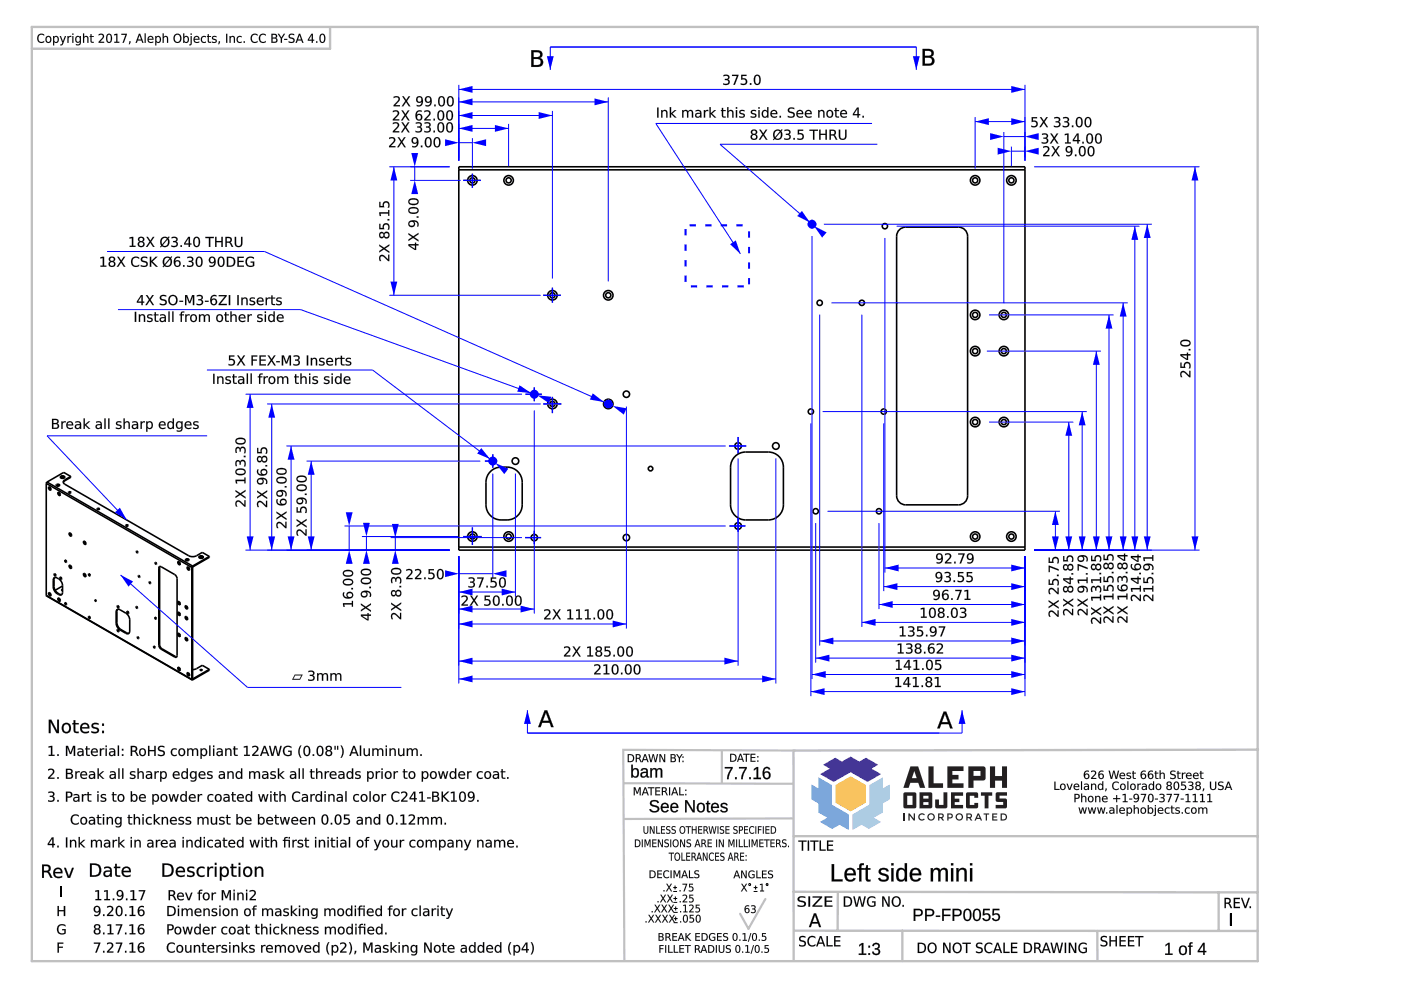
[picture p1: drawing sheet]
<svg xmlns="http://www.w3.org/2000/svg" width="297mm" height="210mm" viewBox="0 0 297 210" stroke-linecap="round" stroke-linejoin="round" font-family="sans-serif">
<g fill="none" stroke="#000" stroke-width=".34">
<path d="M97.3 36v-.6h120v.6M97.3 36v80M97.3 36h120M217.3 36v80M190.7 48.7l.8-.5h.5h11.2a1.92 1.92 0 0 1 1.9 1.9v55a1.92 1.92 0 0 1-1.9 1.9h-11.2a1.92 1.92 0 0 1-1.9-1.9v-55l.1-.5zM104 100a4.8 4.8 0 0 1 5.8 0 3.2 3.2 0 0 1 .9 2.2v4.8a3.2 3.2 0 0 1-3.2 3.2 3.7 3.7 0 0 1-4.2-1.9l-.3-1.3v-4.8a3.2 3.2 0 0 1 1-2.2zM155.8 96.8a3.2 3.2 0 0 1 2.3-1h4.8a3.2 3.2 0 0 1 3.2 3.2v8a3.2 3.2 0 0 1-3.2 3.2h-4.8a3.2 3.2 0 0 1-3.2-3.2v-8a3.2 3.2 0 0 1 .9-2.2zM9.8 102.5v23.7M9.8 102.5l30.9 17.8M10 102.2l-.2 .3M10 102.2h.1M10 102.2l30.8 17.8"/>
<path d="M10.3 103.3l.4 .1 .1 .5-.4-.1zM10.8 103.6h-.2v-.3l.2 .4M12 102.7h.4l.2 .2-.4 .2-.3-.2zM12.1 103h.4zM12.3 104.4l.4 .1v.5l-.3-.1zM12.6 104.5l.1 .3-.2-.1zM12.6 104.5h-.1M12.9 101l.4-.1 .4 .1a.4 .4 0 0 1-.4 .4 .4 .4 0 0 1-.4-.4zM12.9 101.1h.7a.32 .32 0 0 1-.3 .3 .32 .32 0 0 1-.4-.3zM13.1 101.1l.4 .1-.2 .1zM13.1 101.2h.1M13.1 101.2h.3"/>
<path d="M13.2 101.3h.2M13.8 118.8l.3 .2-.1 .2-.2-.1zM13.9 118.8l.2 .3M14.5 104.3h.4l.1 .1-.2 .2zM14.6 104.5h.4M14.7 113.1l.3 .1 .1 .4-.3-.1zM14.7 119.9l.3 .1 .1 .5-.3-.1zM14.9 113.1v.2l.3 .1M15 113.1l.1 .3M15 119.9l.1 .4-.2-.1zM15 113.1h-.1M15 119.9h-.1"/>
<path d="M15 101v.2l-1.2 .7-.4 .4M15 101l-1.4 .9-.2 .3 .2 .3 26.4 15.3 .7 .2a3 3 0 0 0 2.2-.9l1.5 .9M15 101l-1.5-.8-3.5 2M17.7 114.8l.4 .1 .1 .5-.4-.1zM18 114.9l.2 .3-.2-.1zM18.2 115.2h.1M20.6 107.8h.3l.2 .1-.3 .2zM20.6 108h.4M26.7 111.4l.3-.1 .2 .1-.3 .2zM26.7 111.5h.1M26.7 111.5h.4M29 116.9l.2 .1v.2l-.2-.1z"/>
<path d="M29.1 116.9l.1 .2M32.9 119.3l.3 .1-.1 .2-.2-.1zM33.1 119.3l.1 .2M37.7 119.1l.4 .1 .1 .5-.4-.1zM38 119.2l.2 .3-.2-.1zM39.4 118.5h.5l.1 .2-.2 .2-.4-.1zM39.5 118.8l.1-.1 .3 .1M39.5 118.8v.1M39.5 118.9h.4M39.9 118.8v.1M42.2 118l.4-.1 .4 .1a.4 .4 0 0 1-.4 .4 .4 .4 0 0 1-.4-.4zM42.3 118h.7a.32 .32 0 0 1-.4 .3 .32 .32 0 0 1-.3-.3z"/>
<path d="M42.5 118.1h.3l-.2 .1zM42.5 118.2h.1M42.5 118.2h.3M44.4 118v.2l-3.7 2.1M44.4 118l-3.6 2M97.3 116v.6h120v-.6M97.3 116h120M9.8 126.2l30.9 18M9.8 126.2l30.9 17.9M10.3 125.7l.4 .1 .1 .5-.4-.1zM10.6 125.8l.2 .3M10.6 125.8v.2l.2 .1"/>
<path d="M10.6 125.8h.1M11.4 122.6a1.35 1.35 0 0 1 1.8 1.2v2.2a1.35 1.35 0 0 1-1.9-1.2zM11.5 121.7l.3 .2v.2l-.3-.1zM11.6 122.4l-.1 .5a3 3 0 0 0 .3 2.4l.8 .7 .5 .1M11.6 121.7l.2 .3M12.3 126.9l.4 .1v.4l-.3-.1zM12.6 126.9l.1 .3-.2-.1zM12.6 126.9h-.1M12.8 122.4l.2 .2v.2l-.2-.1zM12.9 122.4l.2 .3M13.1 125.1l.2 .1M13.3 125.1h-.2"/>
<path d="M13.3 125l-.2 .1M13.3 124.2l-1.6 1M13.8 127.8l.3 .2-.1 .2-.2-.1zM13.9 127.8l.2 .3M17.7 121.7l.4 .1 .1 .4-.4-.1zM18 121.7l.2 .3-.2-.1zM18.2 122h.1M18.8 121.7l.3 .2v.2l-.3-.1zM18.8 130.7l.3 .2v.2l-.3-.1zM18.9 121.7l.2 .3M18.9 130.7l.2 .3M20.2 127.2l.1 .3z"/>
<path d="M20.3 127.2l.1 .1M24.7 129.3l.3-.1 .4 .1a3 3 0 0 1 1.9 1.5l.2 .6v2.6l-.4 .4-.4-.1a3 3 0 0 1-1.9-1.5l-.2-.7zM24.9 128.4l.3 .2v.3l-.3-.2zM24.9 133.5l.3 .2v.2l-.3-.1zM25 129.2l-.2 .5v2.3l.1 .7a3 3 0 0 0 1.9 1.5l.5 .1M25 128.5l.2 .3M25 133.5l.2 .3M27 129.6l.2 .2v.3l-.2-.2zM27.1 129.6l.2 .4M28.9 128.6l.2 .2v.2l-.2-.2zM29 128.6l.1 .2M29.2 135l.2 .2v.2l-.2-.1z"/>
<path d="M29.3 135.1l.1 .2M29.4 122l.2 .2v.2l-.2-.1zM29.5 122.1l.1 .2M31.7 123.4l.2 .1v.2l-.2-.1zM31.8 123.4l.1 .2M32.6 137l.2 .2v.2l-.2-.1zM32.7 137.1l.2 .2M32.9 130.9l.2 .2v.2l-.2-.2zM33 130.9l.1 .2M33.8 120.1l.4 .1 2.9 1.6 .4 .6v16.6l-.3 .4-3-1.8-.5-.6v-16.6zM33.9 120.1v16.8l.4 .6 3.2 1.8M37.7 134.3l.4 .1 .1 .5-.4-.1z"/>
<path d="M37.7 127.6l.4 .1 .1 .5-.4-.1zM37.7 129.9l.4 .1 .1 .4-.4-.1zM38 134.4l.2 .3-.2-.1zM38 129.9l.2 .4-.2-.2zM38 127.6l.2 .4-.2-.1zM39.3 130.8l.4 .1v.4l-.3-.1zM39.3 135.2l.4 .1v.5l-.3-.1zM39.3 128.5l.4 .1v.5l-.3-.1zM39.5 130.8v.2l.2 .2M39.5 128.5v.3l.2 .1M39.6 135.3l.1 .3-.2-.1zM39.6 130.8l.2 .3"/>
<path d="M39.6 128.5l.2 .4M39.6 135.3h-.1M39.6 130.8h-.1M39.6 128.5h-.1M39.7 120.3l.4 .1 .1 .4-.4-.1zM39.8 131.1l-.1 .1M39.8 128.8l-.1 .1M40 120.3l.2 .3M40 120.3v.2l.2 .1M40.7 120.3v23.8M40.8 120l-.1 .3M40.8 120v24.2"/>
<path d="M40.8 120h.1M37.7 141.5l.4 .1 .1 .5-.4-.1zM38 141.6l.2 .3-.2-.1zM39.7 142.7l.4 .1 .1 .4-.4-.1zM40 142.7v.3h.2M40 142.7l.2 .3M40 142.7h.1M40.7 144.1v.1M40.8 144.2h-.1M40.8 144.2h.1M42.4 142.1l.2-.2 .2 .2M42.4 142.1l.2 .1 .2-.1"/>
<path d="M42.5 142.1h.3M44.4 141.9l-1.5-.8-1.5 .8-.6 .1M44.4 141.9v.2l-3.6 2.1M44.4 141.9l-3.7 2.2"/>
<circle cx="100.2" cy="38.2" r=".54"/>
<circle cx="100.2" cy="38.2" r="1.01"/>
<circle cx="107.8" cy="38.2" r=".54"/>
<circle cx="107.8" cy="38.2" r="1.01"/>
<circle cx="206.7" cy="38.2" r=".54"/>
<circle cx="206.7" cy="38.2" r="1.01"/>
<circle cx="214.4" cy="38.2" r=".54"/>
<circle cx="214.4" cy="38.2" r="1.01"/>
<circle cx="172.2" cy="47.5" r=".56"/>
<circle cx="187.6" cy="48" r=".56"/>
<circle cx="117.1" cy="62.6" r=".54"/>
<circle cx="117.1" cy="62.6" r="1.01"/>
<circle cx="129" cy="62.6" r=".54"/>
<circle cx="129" cy="62.6" r="1.01"/>
<circle cx="173.8" cy="64.2" r=".56"/>
<circle cx="182.7" cy="64.2" r=".56"/>
<circle cx="206.7" cy="74.4" r=".54"/>
<circle cx="206.7" cy="66.8" r=".54"/>
<circle cx="206.7" cy="74.4" r="1.01"/>
<circle cx="206.7" cy="66.8" r="1.01"/>
<circle cx="212.8" cy="74.4" r=".54"/>
<circle cx="212.8" cy="66.8" r=".54"/>
<circle cx="212.8" cy="74.4" r="1.01"/>
<circle cx="212.8" cy="66.8" r="1.01"/>
<circle cx="104.5" cy="97.8" r=".7"/>
<circle cx="109.3" cy="97.8" r=".7"/>
<circle cx="113.3" cy="83.6" r=".68"/>
<circle cx="117.1" cy="85.6" r=".54"/>
<circle cx="117.1" cy="85.6" r="1.01"/>
<circle cx="129" cy="85.6" r=".54"/>
<circle cx="129" cy="85.6" r="1.01"/>
<circle cx="132.8" cy="83.6" r=".68"/>
<circle cx="137.9" cy="99.4" r=".48"/>
<circle cx="156.5" cy="94.6" r=".7"/>
<circle cx="164.5" cy="94.6" r=".7"/>
<circle cx="171.9" cy="87.3" r=".56"/>
<circle cx="187.4" cy="87.3" r=".56"/>
<circle cx="206.7" cy="89.5" r=".54"/>
<circle cx="206.7" cy="89.5" r="1.01"/>
<circle cx="212.8" cy="89.5" r=".54"/>
<circle cx="212.8" cy="89.5" r="1.01"/>
<circle cx="100.2" cy="113.8" r=".54"/>
<circle cx="100.2" cy="113.8" r="1.01"/>
<circle cx="107.8" cy="113.8" r=".54"/>
<circle cx="107.8" cy="113.8" r="1.01"/>
<circle cx="113.3" cy="114" r=".68"/>
<circle cx="132.8" cy="114" r=".68"/>
<circle cx="156.5" cy="111.5" r=".7"/>
<circle cx="172.9" cy="108.4" r=".56"/>
<circle cx="186.4" cy="108.4" r=".56"/>
<circle cx="206.7" cy="113.8" r=".54"/>
<circle cx="206.7" cy="113.8" r="1.01"/>
<circle cx="214.4" cy="113.8" r=".54"/>
<circle cx="214.4" cy="113.8" r="1.01"/>
</g>
<path d="M82.8 116.6h12.5M82.8 114h27.9M83.8 114v2.6" fill="none" stroke="#00f" stroke-width=".21"/>
<g fill="#00f">
<path d="M83.8 116.6l.7 2.9h-1.4z"/>
<path d="M83.1 111.1h1.4l-.7 2.9z"/>
</g>
<g fill="#000">
<path d="M83 130.1a1.12 1.12 0 0 1 1.6 .6l.2 .2v-1h.3v1.4a.57 .57 0 0 1-.8-.4l-.1-.2a.51 .51 0 0 0-.6-.4 .51 .51 0 0 0-.4 .5l.1 .5a.6 .6 0 0 1-.5-.4 .6 .6 0 0 1 .2-.6zM83.1 130.2l-.2 .7 .1 .4h.3a.53 .53 0 0 1-.1-.8 .53 .53 0 0 1 .8 0l.8 .8h.3v-1.4h-.3v1.1l-1.1-1h-.4zM82.9 127.8l1 .7 1.2-.8v.4l-1 .5 1 .6v.4l-1.2-.8-1 .7v-.4l.8-.5-.8-.5zM82.9 127.8v.3l.8 .5-.8 .5v.4l1-.7 1.2 .8v-.4l-1-.6 1-.6v-.3l-1.2 .8zM84.1 125.8a.42 .42 0 0 0 .8 0 .42 .42 0 0 0-.8 0zM84 125.8a.45 .45 0 0 1 .9 0 .45 .45 0 0 1-.9 0zM83 125.3a.5 .5 0 0 1 .5-.2 .5 .5 0 0 1 .4 .4 .58 .58 0 0 1 .5-.5 .58 .58 0 0 1 .6 .4 .67 .67 0 0 1-.1 1 .67 .67 0 0 1-1-.3 .52 .52 0 0 1-.5 .4 .52 .52 0 0 1-.5-.5zM83 125.3a.61 .61 0 0 0 0 .9 .61 .61 0 0 0 .8 0l.1-.2a.64 .64 0 0 0 1 .4 .64 .64 0 0 0 .1-1 .57 .57 0 0 0-.6-.3 .57 .57 0 0 0-.5 .5 .49 .49 0 0 0-.3-.5 .49 .49 0 0 0-.6 .2zM83.1 125.8a.37 .37 0 0 0 .7 0 .37 .37 0 0 0-.7 0zM83.1 125.8a.4 .4 0 0 1 .8 0 .4 .4 0 0 1-.8 0zM84.7 124.2h.4v.3h-.4zM84.7 124.2v.3h.4v-.3zM83 122.5a.49 .49 0 0 1 .5-.2 .49 .49 0 0 1 .4 .4 .58 .58 0 0 1 .5-.4 .58 .58 0 0 1 .6 .4l.1 .2a.52 .52 0 0 1-.4 .8 .76 .76 0 0 0-.3-1.1l-.2 .1-.2 .6h-.2v-.2a.33 .33 0 0 0-.3-.5 .33 .33 0 0 0-.4 .5l.1 .5a.57 .57 0 0 1-.3-.9zM83.1 122.5l-.2 .8 .1 .3h.2a.61 .61 0 0 1 .4-1l.2 .3v.4h.2a.48 .48 0 0 1 .4-.7 .48 .48 0 0 1 .5 .7l-.2 .4h.3a.75 .75 0 0 0 0-1 .75 .75 0 0 0-1-.1l-.1 .2a.48 .48 0 0 0-.3-.4 .48 .48 0 0 0-.5 .1zM83.2 120.9a.57 .57 0 0 0 .2 .6 .57 .57 0 0 0 .6 .1l.3-.1a.44 .44 0 0 0 .5-.4 .44 .44 0 0 0-.5-.4h-.8zM83.2 120.9a1.17 1.17 0 0 1 1.7 .2 1.09 1.09 0 0 1-1.8 0zM83 120.7a1.29 1.29 0 0 1 2.1 .4 1.25 1.25 0 0 1-2.2 .2zM83 120.7a.78 .78 0 0 0 .1 .9 .78 .78 0 0 0 .9 .2 .78 .78 0 0 0 1.1-.7 .78 .78 0 0 0-1.1-.7l-.6 .1z"/>
<path d="M83.1 130.2a.9 .9 0 0 1 1.3 .4l.4 .3v-1h.3v1.4h-.3l-.6-.6a.53 .53 0 0 0-.6-.4 .53 .53 0 0 0-.5 .5l.2 .5h-.3l-.1-.3zM82.9 127.8l1 .7 1.2-.8v.3l-1 .6 1 .6v.4l-1.2-.8-1 .7v-.4l.8-.5-.8-.5zM84 125.8a.45 .45 0 0 0 .9 0 .45 .45 0 0 0-.9 0zM83 125.3l.6-.2 .3 .4a.66 .66 0 0 1 1-.3 .66 .66 0 0 1 .1 1 .59 .59 0 0 1-.6 .3 .59 .59 0 0 1-.5-.4 .59 .59 0 0 1-.9 .2 .59 .59 0 0 1 0-.9zM83.1 125.8a.38 .38 0 0 0 .7 0 .38 .38 0 0 0-.7 0zM84.7 124.2h.4v.3h-.4zM83 122.5l.6-.1 .3 .3a.67 .67 0 0 1 1-.3 .67 .67 0 0 1 .2 1l-.1 .3h-.3a.57 .57 0 0 0 .2-.8 .57 .57 0 0 0-.8-.2l-.1 .6h-.2v-.2a.35 .35 0 0 0-.3-.5 .35 .35 0 0 0-.4 .5l.1 .5h-.2l-.1-.6zM83.2 120.9l-.1 .1a.87 .87 0 0 0 1.4 .5 .43 .43 0 0 0 .3-.5 .43 .43 0 0 0-.5-.3zM83 120.7a1.27 1.27 0 0 1 2.1 .4 1.23 1.23 0 0 1-2.2 .2z"/>
</g>
<path d="M76.7 116.6h18.6M76.7 113.8h20.5M77.7 113.8v2.8" fill="none" stroke="#00f" stroke-width=".21"/>
<g fill="#00f">
<path d="M77.7 116.6l.7 2.9h-1.4z"/>
<path d="M77 110.9h1.4l-.7 2.9z"/>
</g>
<g fill="#000">
<path d="M76.8 130.6l1.1 .7v-.7zM76.5 130.3h1.4v-.3h.2v.3h.5v.3h-.5v.9h-.2l-1.4-.8zM76.5 128l1 .6 1.1-.7v.3l-.9 .6 .9 .6v.3l-1.1-.7-1 .6v-.3l.8-.5-.8-.5zM76.6 125.6a1.14 1.14 0 0 1 1.4-.4 1.14 1.14 0 0 1 .6 1.2l-.3 .2a.67 .67 0 0 0 .1-.8 .67 .67 0 0 0-.7-.3 .71 .71 0 0 1 0 1 .71 .71 0 0 1-1 0 .71 .71 0 0 1-.1-.9zM76.8 126a.47 .47 0 0 0 .9 0 .47 .47 0 0 0-.9 0zM78.3 124.4h.3v.3h-.3zM76.8 122.9l-.1 .1a.87 .87 0 0 0 1.4 .6 .43 .43 0 0 0 .3-.6 .43 .43 0 0 0-.5-.3zM76.6 122.8a1.27 1.27 0 0 1 2.1 .4 1.23 1.23 0 0 1-2.2 .2zM76.8 121l-.1 .2a.87 .87 0 0 0 1.4 .5 .43 .43 0 0 0 .3-.5 .43 .43 0 0 0-.5-.3zM76.6 120.9a1.27 1.27 0 0 1 2.1 .4 1.23 1.23 0 0 1-2.2 .2z"/>
<path d="M76.8 130.6l1.1 .7v-.7zM76.7 130.6h1.2v.7zM76.5 130.3h1.4v-.3h.3l-.1 .3h.6v.3h-.6l.1 .9h-.3l-1.4-.8zM76.5 130.3v.4l1.4 .8h.2v-.9h.5v-.3h-.5v-.3h-.2v.3zM76.5 127.9l1 .7 1.2-.7v.3l-1 .6 1 .6v.4l-1.2-.8-1 .7v-.4l.8-.5-.8-.5zM76.5 128v.3l.8 .5-.8 .5v.3l1-.6 1.1 .7v-.3l-.9-.6 .9-.6v-.3l-1.1 .8zM76.6 125.6a1.15 1.15 0 0 1 1.4-.4 1.15 1.15 0 0 1 .7 1.2l-.1 .2-.3-.1a.65 .65 0 0 0 0-.7 .65 .65 0 0 0-.6-.3 .72 .72 0 0 1 0 1 .72 .72 0 0 1-1 .1 .72 .72 0 0 1-.1-1zM76.6 125.6a.69 .69 0 0 0 .1 .9 .69 .69 0 0 0 1 0 .69 .69 0 0 0-.1-1 .68 .68 0 0 1 .8 .3 .68 .68 0 0 1-.1 .8h.3a.98 .98 0 0 0-.2-1.2 .98 .98 0 0 0-1.1-.1zM76.8 126a.46 .46 0 0 0 .9 0 .46 .46 0 0 0-.9 0zM76.7 126a.5 .5 0 0 1 1 0 .5 .5 0 0 1-1 0zM78.3 124.4h.4v.3h-.4zM78.3 124.4v.3h.3v-.3zM76.8 123a.57 .57 0 0 0 .2 .5 .57 .57 0 0 0 .6 .1h.3a.44 .44 0 0 0 .5-.4 .44 .44 0 0 0-.5-.5l-.8 .1zM76.8 122.9a1.17 1.17 0 0 1 1.7 .3 1.09 1.09 0 0 1-1.8 0zM76.6 122.7a1.29 1.29 0 0 1 2.1 .5 1.25 1.25 0 0 1-2.2 .2zM76.6 122.8a.78 .78 0 0 0 .1 .9 .78 .78 0 0 0 .9 .2 .78 .78 0 0 0 1.1-.7 .78 .78 0 0 0-1.1-.8l-.6 .1zM76.8 121.1a.57 .57 0 0 0 .2 .6 .57 .57 0 0 0 .6 0h.3a.44 .44 0 0 0 .5-.4 .44 .44 0 0 0-.5-.4h-.8zM76.8 121a1.17 1.17 0 0 1 1.7 .3 1.09 1.09 0 0 1-1.8 0zM76.6 120.9a1.29 1.29 0 0 1 2.1 .4 1.25 1.25 0 0 1-2.2 .2zM76.6 120.9a.78 .78 0 0 0 .1 .9 .78 .78 0 0 0 .9 .2 .78 .78 0 0 0 1.1-.7 .78 .78 0 0 0-1.1-.7l-.6 .1z"/>
</g>
<path d="M73.1 116.6h22.2M73.1 111.5h80.8M74 111.5v5.1" fill="none" stroke="#00f" stroke-width=".21"/>
<g fill="#00f">
<path d="M74 116.6l.8 2.9h-1.5z"/>
<path d="M73.3 108.6h1.5l-.8 2.9z"/>
</g>
<g fill="#000">
<path d="M72.7 127.9h1.9v-.5h.3v1.2h-.3v-.4h-1.6l.1 .5h-.3zM72.7 127.9l.1 .8h.3l-.1-.5h1.6v.4h.2v-1.2h-.2v.5zM73.7 126.1a.46 .46 0 0 0 .9 0 .46 .46 0 0 0-.9 0zM73.7 126.2a.49 .49 0 0 1 .9 0 .49 .49 0 0 1-.9 0zM72.8 125.6h.2a.65 .65 0 0 0 0 .7 .65 .65 0 0 0 .7 .3 .64 .64 0 0 1 .1-1.1 .75 .75 0 0 1 1.1 .5 .75 .75 0 0 1-.8 .9 1.01 1.01 0 0 1-1.1-.2 1.01 1.01 0 0 1-.2-1.1zM72.8 125.6a.98 .98 0 0 0 .2 1.1 .98 .98 0 0 0 1.1 .2 .71 .71 0 0 0 .8-.8 .71 .71 0 0 0-.9-.6 .71 .71 0 0 0-.4 1l.1 .2a.68 .68 0 0 1-.7-.3 .68 .68 0 0 1 0-.8zM74.5 124.6h.4v.4h-.4zM74.5 124.7v.3h.3v-.3zM73 123.2a.57 .57 0 0 0 .2 .6 .57 .57 0 0 0 .6 0h.2a.44 .44 0 0 0 .6-.4 .44 .44 0 0 0-.6-.4h-.7zM73 123.2a1.17 1.17 0 0 1 1.7 .2 1.09 1.09 0 0 1-1.8 0zM72.8 123a1.29 1.29 0 0 1 2.1 .4 1.25 1.25 0 0 1-2.2 .2zM72.8 123a.78 .78 0 0 0 .1 .9 .78 .78 0 0 0 .9 .2 .78 .78 0 0 0 1.1-.7 .78 .78 0 0 0-1.1-.7l-.6 .1zM73 121.4a.57 .57 0 0 0 .2 .5 .57 .57 0 0 0 .6 .1h.2a.44 .44 0 0 0 .6-.4 .44 .44 0 0 0-.6-.5l-.7 .1zM73 121.3a1.17 1.17 0 0 1 1.7 .3 1.09 1.09 0 0 1-1.8 0zM72.8 121.1a1.29 1.29 0 0 1 2.1 .5 1.25 1.25 0 0 1-2.2 .2zM72.8 121.2a.78 .78 0 0 0 .1 .9 .78 .78 0 0 0 .9 .2 .78 .78 0 0 0 1.1-.7 .78 .78 0 0 0-1.1-.8l-.6 .1z"/>
<path d="M72.7 127.9h1.9v-.5h.2v1.2h-.2v-.4h-1.6l.1 .5h-.3zM73.7 126.1a.47 .47 0 0 0 .9 0 .47 .47 0 0 0-.9 0zM72.8 125.6h.2a.67 .67 0 0 0 0 .7 .67 .67 0 0 0 .7 .3 .7 .7 0 0 1 .1-1 .7 .7 0 0 1 1 .3 .7 .7 0 0 1-.4 .9 1.12 1.12 0 0 1-1.7-.9zM74.5 124.7h.3v.3h-.3zM73 123.2l-.1 .1a.87 .87 0 0 0 1.4 .5 .43 .43 0 0 0 .3-.5 .43 .43 0 0 0-.5-.3zM72.8 123a1.27 1.27 0 0 1 2.1 .4 1.23 1.23 0 0 1-2.2 .2zM73 121.3l-.1 .1a.87 .87 0 0 0 1.4 .5 .43 .43 0 0 0 .3-.5 .43 .43 0 0 0-.5-.3zM72.8 121.2a1.27 1.27 0 0 1 2.1 .4 1.23 1.23 0 0 1-2.2 .2z"/>
</g>
<path d="M65 97.8h36.8M66 97.8v18.8M65 116.6h30.3" fill="none" stroke="#00f" stroke-width=".21"/>
<g fill="#00f">
<path d="M65.2 113.7h1.5l-.7 2.9z"/>
<path d="M66 97.8l.7 2.9h-1.5z"/>
</g>
<g fill="#000">
<path d="M63 112.4a1.12 1.12 0 0 1 1.6 .6l.2 .2v-1h.2v1.4a.57 .57 0 0 1-.7-.5l-.2-.1a.51 .51 0 0 0-.5-.4 .51 .51 0 0 0-.5 .5l.2 .5a.6 .6 0 0 1-.5-.4 .6 .6 0 0 1 .1-.6zM63 112.4l-.1 .8 .1 .4h.3a.53 .53 0 0 1-.2-.9 .53 .53 0 0 1 .9 .1l.8 .8h.2v-1.4h-.2v1.1l-1.1-1h-.4zM62.9 110l1 .8 1.1-.8v.3l-.9 .6 .9 .6v.4l-1.1-.8-1 .7v-.4l.8-.5-.8-.5zM62.9 110.1v.3l.8 .5-.8 .5v.3l1-.6 1.1 .7v-.3l-.9-.6 .9-.6v-.3l-1.1 .8zM62.9 107.5h.2v.9h.5a.77 .77 0 0 1 .8-1.1 .77 .77 0 0 1 .6 1.2v.3h-.4a.55 .55 0 0 0 .1-.8 .55 .55 0 0 0-.8 0l.1 .7h-1.1zM62.9 107.5v1.2h1.1a.58 .58 0 0 1-.1-.8 .58 .58 0 0 1 .8-.1 .58 .58 0 0 1 0 .8v.2h.2a.81 .81 0 0 0 0-1.1 .81 .81 0 0 0-1.1-.1l-.2 .3 .1 .5h-.6v-.9zM63 105.8a1.15 1.15 0 0 1 1.3-.3 1.15 1.15 0 0 1 .7 1.2v.1h-.3a.65 .65 0 0 0 0-.7 .65 .65 0 0 0-.7-.3 .72 .72 0 0 1 .1 1 .72 .72 0 0 1-1 0 .72 .72 0 0 1-.1-1zM63 105.8a.69 .69 0 0 0 .1 1 .69 .69 0 0 0 .9-.1 .69 .69 0 0 0 0-1 .68 .68 0 0 1 .7 .3 .68 .68 0 0 1 0 .8h.2a.98 .98 0 0 0-.2-1.1 .98 .98 0 0 0-1.1-.2zM63.1 106.3a.46 .46 0 0 0 .9 0 .46 .46 0 0 0-.9 0zM63.1 106.2a.5 .5 0 0 1 1 0 .5 .5 0 0 1-1 0zM64.6 104.6h.4v.4h-.4zM64.6 104.7v.3h.4v-.3zM63.1 103.2a.57 .57 0 0 0 .3 .6 .57 .57 0 0 0 .5 0h.3a.44 .44 0 0 0 .6-.4 .44 .44 0 0 0-.6-.4h-.7zM63.2 103.2a1.17 1.17 0 0 1 1.6 .2 1.09 1.09 0 0 1-1.7 0zM63 103a1.29 1.29 0 0 1 2.1 .4 1.25 1.25 0 0 1-2.2 .2zM63 103a.78 .78 0 0 0 .1 .9 .78 .78 0 0 0 .8 .2 .78 .78 0 0 0 1.1-.7 .78 .78 0 0 0-1.1-.7l-.5 .1zM63.1 101.4a.57 .57 0 0 0 .3 .5 .57 .57 0 0 0 .5 .1h.3a.44 .44 0 0 0 .6-.5 .44 .44 0 0 0-.6-.4l-.7 .1zM63.2 101.3a1.17 1.17 0 0 1 1.6 .2 1.09 1.09 0 0 1-1.7 0zM63 101.1a1.29 1.29 0 0 1 2.1 .4 1.25 1.25 0 0 1-2.2 .3zM63 101.2a.78 .78 0 0 0 .1 .9 .78 .78 0 0 0 .8 .2 .78 .78 0 0 0 1.1-.8 .78 .78 0 0 0-1.1-.7l-.5 .1z"/>
<path d="M63 112.4a.9 .9 0 0 1 1.4 .4l.4 .4v-1h.2v1.4h-.2l-.7-.6a.53 .53 0 0 0-.5-.5 .53 .53 0 0 0-.5 .6l.2 .5h-.3l-.1-.4zM62.9 110.1l1 .7 1.1-.8v.3l-.9 .6 .9 .6v.3l-1.1-.7-1 .6v-.3l.8-.5-.8-.5zM62.9 107.5h.2v.9h.5a.78 .78 0 0 1 .9-1 .78 .78 0 0 1 .5 1.2v.2h-.3a.56 .56 0 0 0 0-.9 .56 .56 0 0 0-.8 .1l.1 .7h-1.1zM63 105.8a1.14 1.14 0 0 1 1.3-.3 1.14 1.14 0 0 1 .7 1.2l-.3 .1a.67 .67 0 0 0 0-.7 .67 .67 0 0 0-.7-.3 .71 .71 0 0 1 0 .9 .71 .71 0 0 1-.9 .1 .71 .71 0 0 1-.1-1zM63.1 106.3a.5 .5 0 0 0 1 0 .5 .5 0 0 0-1 0zM64.6 104.7h.4v.3h-.4zM63.2 103.2l-.1 .1a.87 .87 0 0 0 1.3 .5 .43 .43 0 0 0 .4-.5 .43 .43 0 0 0-.6-.3zM63 103a1.27 1.27 0 0 1 2 .4 1.23 1.23 0 0 1-2.1 .2zM63.2 101.3l-.1 .1a.87 .87 0 0 0 1.3 .5 .43 .43 0 0 0 .4-.5 .43 .43 0 0 0-.6-.3zM63 101.1a1.27 1.27 0 0 1 2 .4 1.23 1.23 0 0 1-2.1 .3z"/>
</g>
<path d="M60.7 94.6h93.2M61.7 94.6v22M60.7 116.6h34.6" fill="none" stroke="#00f" stroke-width=".21"/>
<g fill="#00f">
<path d="M61 113.7h1.4l-.7 2.9z"/>
<path d="M61.7 94.6l.7 2.9h-1.4z"/>
</g>
<g fill="#000">
<path d="M58.7 110.8a1.12 1.12 0 0 1 1.6 .6l.2 .2v-1h.3v1.4a.57 .57 0 0 1-.8-.5l-.1-.1a.51 .51 0 0 0-.6-.4 .51 .51 0 0 0-.5 .5l.2 .5a.6 .6 0 0 1-.5-.4 .6 .6 0 0 1 .1-.6zM58.8 110.8l-.2 .8 .1 .4h.3a.53 .53 0 0 1-.1-.9 .53 .53 0 0 1 .8 .1l.8 .8h.2v-1.4h-.2v1.1l-1.1-1h-.4zM58.6 108.4l1 .8 1.2-.8v.3l-1 .6 1 .6v.4l-1.2-.8-1 .7v-.4l.8-.5-.8-.5zM58.6 108.5v.3l.8 .5-.8 .5v.3l1-.6 1.1 .7v-.3l-.9-.6 .9-.6v-.3l-1.1 .8zM59.6 106.4a.46 .46 0 0 0 .9 0 .46 .46 0 0 0-.9 0zM59.6 106.5a.49 .49 0 0 1 .9 0 .49 .49 0 0 1-.9 0zM58.7 105.8l.2 .1a.65 .65 0 0 0 0 .7 .65 .65 0 0 0 .7 .3 .64 .64 0 0 1 .1-1.1 .75 .75 0 0 1 1.1 .5 .75 .75 0 0 1-.8 .9 1.01 1.01 0 0 1-1.1-.2 1.01 1.01 0 0 1-.2-1.2zM58.7 105.9a.98 .98 0 0 0 .2 1.1 .98 .98 0 0 0 1.1 .2 .71 .71 0 0 0 .8-.8 .71 .71 0 0 0-.9-.6 .71 .71 0 0 0-.4 1l.1 .1a.68 .68 0 0 1-.7-.3 .68 .68 0 0 1 0-.7zM58.7 104.2a1.15 1.15 0 0 1 1.4-.3 1.15 1.15 0 0 1 .6 1.2v.1h-.3a.65 .65 0 0 0 0-.7 .65 .65 0 0 0-.6-.3 .72 .72 0 0 1 0 1 .72 .72 0 0 1-1 0 .72 .72 0 0 1-.1-1zM58.7 104.2a.69 .69 0 0 0 .1 1 .69 .69 0 0 0 1-.1 .69 .69 0 0 0-.1-1 .68 .68 0 0 1 .8 .3 .68 .68 0 0 1-.1 .8h.3a.98 .98 0 0 0-.2-1.1 .98 .98 0 0 0-1.1-.2zM58.9 104.7a.46 .46 0 0 0 .9 0 .46 .46 0 0 0-.9 0zM58.8 104.6a.5 .5 0 0 1 1 0 .5 .5 0 0 1-1 0zM60.4 103h.4v.4h-.4zM60.4 103.1v.3h.3v-.3zM58.9 101.6a.57 .57 0 0 0 .2 .6 .57 .57 0 0 0 .6 0h.2a.44 .44 0 0 0 .6-.4 .44 .44 0 0 0-.6-.4h-.7zM58.9 101.6a1.17 1.17 0 0 1 1.7 .2 1.09 1.09 0 0 1-1.8 0zM58.7 101.4a1.29 1.29 0 0 1 2.1 .4 1.25 1.25 0 0 1-2.2 .2zM58.7 101.4a.78 .78 0 0 0 .1 .9 .78 .78 0 0 0 .9 .2 .78 .78 0 0 0 1.1-.7 .78 .78 0 0 0-1.1-.7l-.6 .1zM58.9 99.8a.57 .57 0 0 0 .2 .5 .57 .57 0 0 0 .6 .1h.2a.44 .44 0 0 0 .6-.5 .44 .44 0 0 0-.6-.4l-.7 .1zM58.9 99.7a1.17 1.17 0 0 1 1.7 .2 1.09 1.09 0 0 1-1.8 0zM58.7 99.5a1.29 1.29 0 0 1 2.1 .4 1.25 1.25 0 0 1-2.2 .3zM58.7 99.6a.78 .78 0 0 0 .1 .9 .78 .78 0 0 0 .9 .2 .78 .78 0 0 0 1.1-.8 .78 .78 0 0 0-1.1-.7l-.6 .1z"/>
<path d="M58.7 110.8a.9 .9 0 0 1 1.4 .4l.4 .4v-1h.2v1.4h-.2l-.6-.6a.53 .53 0 0 0-.6-.5 .53 .53 0 0 0-.5 .6l.2 .5h-.3l-.1-.4zM58.6 108.5l1 .7 1.1-.8v.3l-.9 .6 .9 .6v.3l-1.1-.7-1 .6v-.3l.8-.5-.8-.5zM59.6 106.4a.47 .47 0 0 0 .9 0 .47 .47 0 0 0-.9 0zM58.7 105.9h.2a.67 .67 0 0 0 0 .7 .67 .67 0 0 0 .7 .3 .7 .7 0 0 1 .1-1.1 .7 .7 0 0 1 1 .3 .7 .7 0 0 1-.4 1 1.12 1.12 0 0 1-1.7-.9zM58.7 104.2a1.14 1.14 0 0 1 1.4-.3 1.14 1.14 0 0 1 .6 1.2l-.3 .1a.67 .67 0 0 0 .1-.7 .67 .67 0 0 0-.7-.3 .71 .71 0 0 1 0 .9 .71 .71 0 0 1-1 .1 .71 .71 0 0 1-.1-1zM58.9 104.7a.47 .47 0 0 0 .9 0 .47 .47 0 0 0-.9 0zM60.4 103.1h.3v.3h-.3zM58.9 101.6l-.1 .1a.87 .87 0 0 0 1.4 .5 .43 .43 0 0 0 .3-.5 .43 .43 0 0 0-.5-.3zM58.7 101.4a1.27 1.27 0 0 1 2.1 .4 1.23 1.23 0 0 1-2.2 .2zM58.9 99.7l-.1 .1a.87 .87 0 0 0 1.4 .5 .43 .43 0 0 0 .3-.5 .43 .43 0 0 0-.5-.3zM58.7 99.5a1.27 1.27 0 0 1 2.1 .4 1.23 1.23 0 0 1-2.2 .3z"/>
</g>
<path d="M56.6 85.6h58M57.6 85.6v31M56.6 116.6h38.7" fill="none" stroke="#00f" stroke-width=".21"/>
<g fill="#00f">
<path d="M56.9 113.7h1.4l-.7 2.9z"/>
<path d="M57.6 85.6l.7 3h-1.4z"/>
</g>
<g fill="#000">
<path d="M54.6 106.4a1.12 1.12 0 0 1 1.6 .6l.2 .2v-1h.3v1.3a.57 .57 0 0 1-.8-.4l-.1-.2a.51 .51 0 0 0-.6-.4 .51 .51 0 0 0-.5 .5l.2 .5a.6 .6 0 0 1-.5-.4 .6 .6 0 0 1 .1-.6zM54.7 106.4l-.2 .8 .1 .3h.3a.53 .53 0 0 1-.1-.8 .53 .53 0 0 1 .8 0l.8 .8h.2v-1.3h-.2v1l-1.1-1h-.4zM54.5 104l1 .7 1.2-.8v.4l-1 .6 1 .6v.3l-1.2-.8-1 .7v-.3l.8-.5-.8-.6zM54.5 104v.3l.8 .6-.8 .5v.3l1-.7 1.1 .8v-.3l-.9-.6 .9-.6v-.3l-1.1 .7zM54.6 101.6a1.15 1.15 0 0 1 1.4-.3 1.15 1.15 0 0 1 .6 1.2v.1h-.3a.65 .65 0 0 0 0-.7 .65 .65 0 0 0-.6-.3 .72 .72 0 0 1 0 1 .72 .72 0 0 1-1 0 .72 .72 0 0 1-.1-1zM54.6 101.6a.69 .69 0 0 0 .1 1 .69 .69 0 0 0 1-.1 .69 .69 0 0 0-.1-.9 .68 .68 0 0 1 .7 .2 .68 .68 0 0 1 0 .8h.3a.98 .98 0 0 0-.2-1.1 .98 .98 0 0 0-1.2-.2zM54.8 102.1a.46 .46 0 0 0 .9 0 .46 .46 0 0 0-.9 0zM54.7 102a.5 .5 0 0 1 1 0 .5 .5 0 0 1-1 0zM55.5 100.1a.46 .46 0 0 0 .9 0 .46 .46 0 0 0-.9 0zM55.4 100.1a.5 .5 0 0 1 1 0 .5 .5 0 0 1-1 0zM54.6 99.5h.2a.65 .65 0 0 0 0 .8 .65 .65 0 0 0 .7 .3 .64 .64 0 0 1-.1-1 .75 .75 0 0 1 1.3 .2 .75 .75 0 0 1-.8 1.1 1.01 1.01 0 0 1-1.1-.2 1.01 1.01 0 0 1-.2-1.2zM54.6 99.5a.98 .98 0 0 0 .2 1.2 .98 .98 0 0 0 1.1 .1 .71 .71 0 0 0 .8-.7 .71 .71 0 0 0-.9-.6 .71 .71 0 0 0-.4 1l.1 .1a.68 .68 0 0 1-.7-.3 .68 .68 0 0 1 0-.8zM56.3 98.6h.4v.3h-.4zM56.3 98.6v.3h.3v-.3zM55.6 97.4a.45 .45 0 0 0 .9 0 .45 .45 0 0 0-.9 0zM55.6 97.3a.45 .45 0 0 1 .9 0 .45 .45 0 0 1-.9 0zM54.6 96.8a.5 .5 0 0 1 .5-.1 .5 .5 0 0 1 .4 .4 .58 .58 0 0 1 .5-.5 .58 .58 0 0 1 .6 .4 .67 .67 0 0 1-.1 1 .67 .67 0 0 1-1-.4 .52 .52 0 0 1-.5 .4 .52 .52 0 0 1-.5-.4zM54.6 96.9a.61 .61 0 0 0-.1 .9 .61 .61 0 0 0 .9 0l.1-.2a.64 .64 0 0 0 .9 .4 .64 .64 0 0 0 .2-1 .57 .57 0 0 0-.6-.4 .57 .57 0 0 0-.5 .5 .49 .49 0 0 0-.3-.4 .49 .49 0 0 0-.6 .2zM54.7 97.4a.37 .37 0 0 0 .7 0 .37 .37 0 0 0-.7 0zM54.7 97.4a.4 .4 0 0 1 .8 0 .4 .4 0 0 1-.8 0zM54.5 95h.3v.8h.5a.77 .77 0 0 1 .7-1 .77 .77 0 0 1 .7 1.1l-.1 .3h-.3a.55 .55 0 0 0 .1-.8 .55 .55 0 0 0-.9 0l.1 .7h-1.1zM54.5 95v1.1h1.1a.58 .58 0 0 1-.1-.8 .58 .58 0 0 1 .8-.1 .58 .58 0 0 1 .1 .9l-.1 .1h.3a.81 .81 0 0 0-.1-1.1 .81 .81 0 0 0-1.1-.1l-.1 .4v.5h-.6l.1-.9z"/>
<path d="M54.6 106.4a.9 .9 0 0 1 1.4 .4l.4 .4v-1h.2v1.3h-.2l-.6-.6a.53 .53 0 0 0-.6-.4 .53 .53 0 0 0-.5 .5l.2 .5h-.3l-.1-.3zM54.5 104l1 .7 1.1-.7v.3l-.9 .6 .9 .6v.3l-1.1-.8-1 .7v-.3l.8-.5-.8-.6zM54.6 101.6a1.14 1.14 0 0 1 1.4-.3 1.14 1.14 0 0 1 .6 1.2l-.3 .1a.67 .67 0 0 0 0-.7 .67 .67 0 0 0-.6-.3 .71 .71 0 0 1 0 1 .71 .71 0 0 1-1 0 .71 .71 0 0 1-.1-1zM54.7 102.1a.5 .5 0 0 0 1 0 .5 .5 0 0 0-1 0zM55.5 100.1a.47 .47 0 0 0 .9 0 .47 .47 0 0 0-.9 0zM54.6 99.5h.2a.67 .67 0 0 0 0 .8 .67 .67 0 0 0 .7 .3 .7 .7 0 0 1 .1-1.1 .7 .7 0 0 1 1 .3 .7 .7 0 0 1-.4 1 1.12 1.12 0 0 1-1.7-.9zM56.3 98.6h.3v.3h-.3zM55.6 97.4a.45 .45 0 0 0 .9 0 .45 .45 0 0 0-.9 0zM54.6 96.9l.6-.2 .3 .4a.66 .66 0 0 1 1-.3 .66 .66 0 0 1 .1 .9 .59 .59 0 0 1-.6 .4 .59 .59 0 0 1-.5-.5 .59 .59 0 0 1-.9 .3 .59 .59 0 0 1-.1-.9zM54.7 97.4a.38 .38 0 0 0 .7 0 .38 .38 0 0 0-.7 0zM54.5 95h.3v.8h.5a.78 .78 0 0 1 .8-1 .78 .78 0 0 1 .5 1.2v.2h-.3a.56 .56 0 0 0 0-.8 .56 .56 0 0 0-.8 0l.1 .7h-1.1z"/>
</g>
<path d="M52.1 83.6h58.6M53 83.6v33M52.1 116.6h43.2" fill="none" stroke="#00f" stroke-width=".21"/>
<g fill="#00f">
<path d="M52.3 113.7h1.5l-.8 2.9z"/>
<path d="M53 83.6l.8 2.9h-1.5z"/>
</g>
<g fill="#000">
<path d="M50 106.3a1.12 1.12 0 0 1 1.6 .5l.2 .3v-1h.3v1.3a.57 .57 0 0 1-.8-.4l-.1-.2a.51 .51 0 0 0-.6-.4 .51 .51 0 0 0-.4 .5l.1 .5a.6 .6 0 0 1-.5-.4 .6 .6 0 0 1 .2-.6zM50.1 106.3l-.2 .8 .1 .3h.3a.53 .53 0 0 1-.1-.8 .53 .53 0 0 1 .8 0l.8 .8h.3v-1.3h-.3v1l-1.1-1h-.4zM49.9 103.9l1.1 .7 1.1-.8v.4l-.9 .6 .9 .6v.3l-1.2-.8-1 .7v-.3l.8-.5-.8-.6zM49.9 103.9v.3l.8 .6-.8 .5v.3l1-.7 1.2 .8v-.3l-1-.6 1-.6v-.3l-1.1 .7zM49.9 101.7h1.9v-.5h.3v1.3h-.3v-.5h-1.6l.1 .5h-.3zM49.9 101.7l.1 .8h.3l-.1-.5h1.6v.5h.3v-1.3h-.3v.5zM50.2 99.9a.57 .57 0 0 0 .2 .5 .57 .57 0 0 0 .6 .1h.3a.44 .44 0 0 0 .6-.5 .44 .44 0 0 0-.6-.4l-.8 .1zM50.2 99.8a1.17 1.17 0 0 1 1.7 .2 1.09 1.09 0 0 1-1.8 0zM50 99.6a1.29 1.29 0 0 1 2.1 .4 1.25 1.25 0 0 1-2.2 .3zM50 99.7a.78 .78 0 0 0 .1 .9 .78 .78 0 0 0 .9 .2 .78 .78 0 0 0 1.1-.8 .78 .78 0 0 0-1.1-.7l-.6 .1zM50 97.7a.49 .49 0 0 1 .5-.2 .49 .49 0 0 1 .4 .4 .58 .58 0 0 1 .5-.4 .58 .58 0 0 1 .6 .4l.1 .2a.52 .52 0 0 1-.4 .8 .76 .76 0 0 0-.3-1.1l-.2 .1-.1 .6h-.3v-.2a.33 .33 0 0 0-.3-.5 .33 .33 0 0 0-.3 .5v.5a.57 .57 0 0 1-.3-.9zM50.1 97.7l-.2 .8 .1 .3h.2a.61 .61 0 0 1 .4-1l.2 .3v.4h.2a.48 .48 0 0 1 .4-.7 .48 .48 0 0 1 .5 .7l-.2 .4h.3a.75 .75 0 0 0 0-1 .75 .75 0 0 0-1-.1l-.1 .2a.48 .48 0 0 0-.3-.4 .48 .48 0 0 0-.5 .1zM51.7 96.6h.4v.3h-.4zM51.7 96.6v.3h.4v-.3zM50 94.9a.49 .49 0 0 1 .5-.2 .49 .49 0 0 1 .4 .4 .58 .58 0 0 1 .5-.4 .58 .58 0 0 1 .6 .4l.1 .2a.52 .52 0 0 1-.4 .8 .76 .76 0 0 0-.3-1.1l-.2 .1-.1 .6h-.3v-.2a.33 .33 0 0 0-.3-.5 .33 .33 0 0 0-.3 .5v.5a.57 .57 0 0 1-.3-.9zM50.1 94.9l-.2 .8 .1 .3h.2a.61 .61 0 0 1 .4-1l.2 .3v.4h.2a.48 .48 0 0 1 .4-.7 .48 .48 0 0 1 .5 .7l-.2 .4h.3a.75 .75 0 0 0 0-1 .75 .75 0 0 0-1-.1l-.1 .2a.48 .48 0 0 0-.3-.4 .48 .48 0 0 0-.5 .1zM50.2 93.3a.57 .57 0 0 0 .2 .6 .57 .57 0 0 0 .6 .1l.3-.1a.44 .44 0 0 0 .6-.4 .44 .44 0 0 0-.6-.4h-.8zM50.2 93.3a1.17 1.17 0 0 1 1.7 .2 1.09 1.09 0 0 1-1.8 0zM50 93.1a1.29 1.29 0 0 1 2.1 .4 1.25 1.25 0 0 1-2.2 .3zM50 93.1a.78 .78 0 0 0 .1 .9 .78 .78 0 0 0 .9 .2 .78 .78 0 0 0 1.1-.7 .78 .78 0 0 0-1.1-.7l-.6 .1z"/>
<path d="M50.1 106.3a.9 .9 0 0 1 1.3 .4l.4 .4v-1h.3v1.3h-.3l-.6-.6a.53 .53 0 0 0-.6-.4 .53 .53 0 0 0-.5 .5l.2 .5h-.3l-.1-.3zM49.9 103.9l1.1 .7 1.1-.7v.3l-.9 .6 .9 .6v.3l-1.2-.8-1 .7v-.3l.8-.5-.8-.6zM49.9 101.7h1.9v-.5h.3v1.3h-.3v-.5h-1.6l.1 .5h-.3zM50.2 99.8l-.1 .1a.87 .87 0 0 0 1.4 .5 .43 .43 0 0 0 .3-.5 .43 .43 0 0 0-.5-.3zM50 99.6a1.27 1.27 0 0 1 2.1 .4 1.23 1.23 0 0 1-2.2 .3zM50 97.7l.6-.1 .3 .3a.67 .67 0 0 1 1-.3 .67 .67 0 0 1 .2 1l-.1 .3h-.3a.57 .57 0 0 0 .2-.8 .57 .57 0 0 0-.8-.2l-.1 .6h-.2v-.2a.35 .35 0 0 0-.3-.5 .35 .35 0 0 0-.4 .5l.1 .5h-.2l-.1-.6zM51.7 96.6h.4v.3h-.4zM50 94.9l.6-.1 .3 .3a.67 .67 0 0 1 1-.3 .67 .67 0 0 1 .2 1l-.1 .3h-.3a.57 .57 0 0 0 .2-.7 .57 .57 0 0 0-.8-.3l-.1 .6h-.2v-.2a.35 .35 0 0 0-.3-.5 .35 .35 0 0 0-.4 .5l.1 .5h-.2l-.1-.5zM50.2 93.3l-.1 .1a.87 .87 0 0 0 1.4 .5 .43 .43 0 0 0 .3-.5 .43 .43 0 0 0-.5-.3zM50 93.1a1.27 1.27 0 0 1 2.1 .4 1.23 1.23 0 0 1-2.2 .2z"/>
</g>
<path d="M87 35.4h8.3M87 38.2h10.7M87.9 35.4v2.8" fill="none" stroke="#00f" stroke-width=".21"/>
<g fill="#00f">
<path d="M87.2 32.4h1.5l-.8 3z"/>
<path d="M87.9 38.2l.8 2.9h-1.5z"/>
</g>
<g fill="#000">
<path d="M86.8 52l1.2 .8v-.8zM86.6 51.8h1.4v-.3h.2v.3h.5v.2h-.5v1h-.3l-1.3-.9zM86.6 49.4l1 .7 1.1-.7v.3l-.9 .6 .9 .6v.3l-1.1-.8-1 .7v-.3l.8-.5-.8-.6zM86.7 47a1.14 1.14 0 0 1 1.3-.3 1.14 1.14 0 0 1 .7 1.2l-.3 .1a.67 .67 0 0 0 0-.7 .67 .67 0 0 0-.7-.3 .71 .71 0 0 1 .1 1 .71 .71 0 0 1-1 0 .71 .71 0 0 1-.1-1zM86.8 47.5a.5 .5 0 0 0 1 0 .5 .5 0 0 0-1 0zM88.4 45.9h.3v.3h-.3zM86.9 44.4l-.1 .1a.87 .87 0 0 0 1.3 .5 .43 .43 0 0 0 .4-.5 .43 .43 0 0 0-.6-.3zM86.7 44.2a1.27 1.27 0 0 1 2.1 .4 1.23 1.23 0 0 1-2.2 .2zM86.9 42.5l-.1 .1a.87 .87 0 0 0 1.3 .6 .43 .43 0 0 0 .4-.6 .43 .43 0 0 0-.6-.3zM86.7 42.4a1.27 1.27 0 0 1 2.1 .4 1.23 1.23 0 0 1-2.2 .2z"/>
<path d="M86.9 52l1.1 .8v-.8zM86.8 52h1.2v.8zM86.6 51.7l1.4 .1v-.4h.2v.4l.5-.1v.4l-.5-.1v1h-.3l-1.3-.9zM86.6 51.8v.3l1.3 .9h.3v-1h.5v-.2h-.5v-.3h-.2v.3zM86.6 49.4l1 .7 1.1-.7v.3l-.9 .6 .9 .6v.3l-1.1-.8-1 .7v-.3l.8-.5-.8-.6zM86.6 49.4v.3l.8 .6-.8 .5v.3l1-.7 1.1 .8v-.3l-.9-.6 .9-.6v-.3l-1.1 .7zM86.7 47a1.15 1.15 0 0 1 1.3-.3 1.15 1.15 0 0 1 .7 1.2v.1h-.3a.65 .65 0 0 0 0-.7 .65 .65 0 0 0-.7-.3h.1a.72 .72 0 0 1 0 1 .72 .72 0 0 1-1 0 .72 .72 0 0 1-.1-1zM86.7 47a.69 .69 0 0 0 .1 1 .69 .69 0 0 0 1-.1 .69 .69 0 0 0-.1-.9 .68 .68 0 0 1 .7 .2 .68 .68 0 0 1 0 .8h.3a.98 .98 0 0 0-.2-1.1 .98 .98 0 0 0-1.2-.2zM86.8 47.5a.5 .5 0 0 0 1 0 .5 .5 0 0 0-1 0zM86.8 47.4a.5 .5 0 0 1 1 0 .5 .5 0 0 1-1 0zM88.3 45.9h.4v.3h-.4zM88.4 45.9v.3h.3v-.3zM86.9 44.4a.57 .57 0 0 0 .2 .6 .57 .57 0 0 0 .6 .1l.2-.1a.44 .44 0 0 0 .6-.4 .44 .44 0 0 0-.6-.4h-.7zM86.9 44.4a1.17 1.17 0 0 1 1.6 .2 1.09 1.09 0 0 1-1.7 0zM86.7 44.2a1.29 1.29 0 0 1 2.1 .4 1.25 1.25 0 0 1-2.2 .2zM86.7 44.2a.78 .78 0 0 0 .1 .9 .78 .78 0 0 0 .9 .2 .78 .78 0 0 0 1-.7 .78 .78 0 0 0-1-.7l-.6 .1zM86.9 42.6a.57 .57 0 0 0 .2 .5 .57 .57 0 0 0 .6 .1h.2a.44 .44 0 0 0 .6-.4 .44 .44 0 0 0-.6-.5l-.7 .1zM86.9 42.5a1.17 1.17 0 0 1 1.6 .3 1.09 1.09 0 0 1-1.7 0zM86.7 42.4a1.29 1.29 0 0 1 2.1 .4 1.25 1.25 0 0 1-2.2 .2zM86.7 42.4a.78 .78 0 0 0 .1 .9 .78 .78 0 0 0 .9 .2 .78 .78 0 0 0 1-.7 .78 .78 0 0 0-1-.8l-.6 .1z"/>
</g>
<path d="M82.5 35.4h12.8M83.5 35.4v27.2M82.5 62.6h32.1" fill="none" stroke="#00f" stroke-width=".21"/>
<g fill="#00f">
<path d="M83.5 35.4l.7 2.9h-1.4z"/>
<path d="M82.8 59.7h1.4l-.7 2.9z"/>
</g>
<g fill="#000">
<path d="M100.2 38.2v1.6zM100.2 38.2h1.8zM100.2 36.8v1.4zM98.2 38.2h2zM117.1 62.6v1.6zM117.1 62.6h1.8zM117.1 61v1.6zM115.2 62.6h1.9zM104.5 96.3v1.5zM104.5 97.8h.6zM104.5 97.8v1.4zM102.8 97.8h1.7z"/>
<path d="M113.3 83.6v1.5zM113.3 83.6h1.6zM113.3 82.1v1.5zM111.4 83.6h1.9zM117.1 85.6v2zM117.1 85.6h1.9zM117.1 84.2v1.4zM115.2 85.6h1.9zM156.5 92.7v1.9zM154.6 94.6h1.9zM156.5 94.6v1.5zM156.5 94.6h1.7z"/>
<path d="M100.2 111.8v2zM98.2 113.8h2zM100.2 113.8v1.7zM100.2 113.8h1.9zM113.3 112.5v1.5zM113.3 114h1.4zM113.3 114v1.4zM111.3 114h2zM156.5 111.5v1.3zM156.5 111.5h1.5zM156.5 109.8v1.7zM154.6 111.5h1.9z"/>
<path d="M80.5 54.2a1.12 1.12 0 0 1 1.6 .6l.2 .2v-1h.3v1.4a.57 .57 0 0 1-.8-.5l-.1-.1a.51 .51 0 0 0-.6-.5 .51 .51 0 0 0-.5 .6l.2 .5a.6 .6 0 0 1-.5-.4 .6 .6 0 0 1 .1-.6zM80.6 54.2l-.2 .8 .1 .3h.3a.53 .53 0 0 1-.1-.8 .53 .53 0 0 1 .8 0l.8 .9h.2v-1.4h-.2v1l-1.1-.9h-.4zM80.4 51.8l1 .7 1.2-.7v.3l-1 .6 1 .6v.4l-1.2-.8-1 .7v-.4l.8-.5-.8-.5zM80.4 51.9v.3l.8 .5-.8 .5v.3l1-.7 1.1 .8v-.3l-.9-.6 .9-.6v-.3l-1.1 .8zM81.5 49.9a.45 .45 0 0 0 .9 0 .45 .45 0 0 0-.9 0zM81.5 49.8a.45 .45 0 0 1 .9 0 .45 .45 0 0 1-.9 0zM80.5 49.3a.5 .5 0 0 1 .5-.1 .5 .5 0 0 1 .4 .4 .58 .58 0 0 1 .5-.5 .58 .58 0 0 1 .6 .3 .67 .67 0 0 1-.1 1.1 .67 .67 0 0 1-1-.4 .52 .52 0 0 1-.5 .4 .52 .52 0 0 1-.5-.5zM80.5 49.4a.61 .61 0 0 0-.1 .8 .61 .61 0 0 0 .9 .1l.1-.2a.64 .64 0 0 0 .9 .4 .64 .64 0 0 0 .2-1 .57 .57 0 0 0-.6-.4 .57 .57 0 0 0-.5 .5 .49 .49 0 0 0-.3-.4 .49 .49 0 0 0-.6 .2zM80.6 49.9a.37 .37 0 0 0 .7 0 .37 .37 0 0 0-.7 0zM80.6 49.9a.4 .4 0 0 1 .8 0 .4 .4 0 0 1-.8 0zM80.4 47.5h.3v.8h.5a.77 .77 0 0 1 .7-1 .77 .77 0 0 1 .7 1.1l-.1 .3h-.3a.55 .55 0 0 0 .1-.8 .55 .55 0 0 0-.9 0l.1 .7h-1.1zM80.4 47.5v1.1h1.1a.58 .58 0 0 1-.1-.8 .58 .58 0 0 1 .9-.1 .58 .58 0 0 1 0 .9l-.1 .1h.3a.81 .81 0 0 0-.1-1.1 .81 .81 0 0 0-1.1-.1l-.1 .4v.4h-.6l.1-.8zM82.2 46.4h.4v.4h-.4zM82.2 46.4v.3h.3v-.3zM80.4 45h1.9v-.5h.3v1.3h-.3v-.5h-1.6l.1 .5h-.3zM80.4 45l.1 .8h.3l-.1-.5h1.6v.5h.2v-1.3h-.2v.5zM80.4 42.8h.3v.9h.5a.77 .77 0 0 1 .7-1.1 .77 .77 0 0 1 .7 1.1l-.1 .3h-.3a.55 .55 0 0 0 .1-.8 .55 .55 0 0 0-.9 .1l.1 .7h-1.1zM80.4 42.8v1.1h1.1a.58 .58 0 0 1-.1-.8 .58 .58 0 0 1 .9 0 .58 .58 0 0 1 0 .8l-.1 .1h.3a.81 .81 0 0 0-.1-1 .81 .81 0 0 0-1.1-.1l-.1 .3v.5h-.6l.1-.9z"/>
<path d="M80.5 54.2a.9 .9 0 0 1 1.4 .4l.4 .4v-1h.2v1.4h-.2l-.6-.7a.53 .53 0 0 0-.6-.4 .53 .53 0 0 0-.5 .6l.2 .4h-.3l-.1-.3zM80.4 51.9l1 .6 1.1-.7v.3l-.9 .6 .9 .6v.3l-1.1-.7-1 .6v-.3l.8-.5-.8-.5zM81.5 49.9a.45 .45 0 0 0 .9 0 .45 .45 0 0 0-.9 0zM80.5 49.4l.6-.2 .3 .4a.66 .66 0 0 1 1-.4 .66 .66 0 0 1 .1 1 .59 .59 0 0 1-.6 .4 .59 .59 0 0 1-.5-.5 .59 .59 0 0 1-.9 .3 .59 .59 0 0 1-.1-.9zM80.6 49.9a.38 .38 0 0 0 .7 0 .38 .38 0 0 0-.7 0zM80.4 47.5h.3v.8h.5a.78 .78 0 0 1 .8-1 .78 .78 0 0 1 .5 1.2v.2h-.3a.56 .56 0 0 0 0-.9 .56 .56 0 0 0-.8 .1l.1 .7h-1.1zM82.2 46.4h.3v.3h-.3zM80.4 45h1.9v-.5h.2v1.3h-.2v-.5h-1.6l.1 .5h-.3zM80.4 42.8h.3v.9h.5a.78 .78 0 0 1 .8-1.1 .78 .78 0 0 1 .5 1.3v.1h-.3a.56 .56 0 0 0 0-.8 .56 .56 0 0 0-.8 .1l.1 .6h-1.1z"/>
</g>
<g fill="none" stroke="#00f" stroke-width=".29">
<path d="M98.2 38.2h3.8M100.2 36.8v3M115.2 62.6h3.7M117.1 61v3.2M102.8 97.8h2.3M104.5 96.3v2.9M111.4 83.6h3.5M113.3 82.1v3M115.2 85.6h3.8M117.1 84.2v3.4M154.6 94.6h3.6M156.5 92.7v3.4"/>
<path d="M98.2 113.8h3.9M100.2 111.8v3.7M111.3 114h3.4M113.3 112.5v2.9M154.6 111.5h3.4M156.5 109.8v3"/>
</g>
<path d="M175.4 108.4h49.3M219.3 116.6h5.4M223.8 108.4v8.2" fill="none" stroke="#00f" stroke-width=".21"/>
<g fill="#00f">
<path d="M223 113.7h1.5l-.7 2.9z"/>
<path d="M223.8 108.4l.7 2.9h-1.5z"/>
</g>
<g fill="#000">
<path d="M222.5 129.6a1.12 1.12 0 0 1 1.5 .6l.2 .2v-1h.3v1.4a.57 .57 0 0 1-.7-.5l-.2-.1a.51 .51 0 0 0-.6-.4 .51 .51 0 0 0-.4 .5l.1 .5a.6 .6 0 0 1-.5-.4 .6 .6 0 0 1 .2-.6zM222.5 129.6l-.2 .8 .1 .4h.3a.53 .53 0 0 1-.1-.9 .53 .53 0 0 1 .8 .1l.8 .8h.3v-1.4h-.3v1.1l-1.1-1h-.4zM222.3 127.2l1.1 .7 1.1-.7v.3l-.9 .6 .9 .6v.4l-1.2-.8-1 .7v-.4l.8-.5-.8-.5zM222.3 127.3v.3l.9 .5-.9 .5v.3l1-.6 1.2 .7v-.3l-1-.6 1-.6v-.3l-1.1 .8zM222.5 124.8a1.12 1.12 0 0 1 1.5 .6l.2 .2v-1h.3v1.4a.57 .57 0 0 1-.7-.5l-.2-.1a.51 .51 0 0 0-.6-.4 .51 .51 0 0 0-.4 .5l.1 .5a.6 .6 0 0 1-.5-.4 .6 .6 0 0 1 .2-.6zM222.5 124.8l-.2 .8 .1 .4h.3a.53 .53 0 0 1-.1-.9 .53 .53 0 0 1 .8 .1l.8 .8h.3v-1.4h-.3v1.1l-1.1-1h-.4zM222.3 122.9h.3v.8h.5a.77 .77 0 0 1 .7-1 .77 .77 0 0 1 .7 1.1l-.1 .3h-.3a.55 .55 0 0 0 .1-.8 .55 .55 0 0 0-.9 0l.1 .7h-1.1zM222.3 122.9v1.1h1.1a.58 .58 0 0 1 0-.8 .58 .58 0 0 1 .8 0 .58 .58 0 0 1 0 .8l-.1 .1h.3a.81 .81 0 0 0-.1-1.1 .81 .81 0 0 0-1-.1l-.2 .4v.5h-.5v-.9zM224.1 121.8h.4v.4h-.4zM224.1 121.8v.3h.4v-.3zM222.3 119.9l2.2 .8v.3l-1.9-.7v1h-.3zM222.3 119.9v1.4h.3v-1l1.9 .7v-.3zM222.3 118.2h.3v.9h.5a.77 .77 0 0 1 .7-1.1 .77 .77 0 0 1 .7 1.2l-.1 .3h-.3a.55 .55 0 0 0 .1-.9 .55 .55 0 0 0-.9 .1l.1 .7h-1.1zM222.3 118.2v1.2h1.1a.58 .58 0 0 1 0-.9 .58 .58 0 0 1 .8 0 .58 .58 0 0 1 0 .8l-.1 .1h.3a.81 .81 0 0 0-.1-1 .81 .81 0 0 0-1-.1l-.2 .3v.5h-.5v-.9z"/>
<path d="M222.5 129.6a.9 .9 0 0 1 1.3 .4l.4 .4v-1h.3v1.4h-.3l-.6-.6a.53 .53 0 0 0-.6-.5 .53 .53 0 0 0-.4 .6l.1 .5h-.3l-.1-.4zM222.3 127.3l1.1 .6 1.1-.7v.3l-.9 .6 .9 .6v.3l-1.2-.7-1 .6v-.3l.8-.5-.8-.5zM222.5 124.8a.9 .9 0 0 1 1.3 .4l.4 .4v-1h.3v1.4h-.3l-.6-.6a.53 .53 0 0 0-.6-.5 .53 .53 0 0 0-.4 .6l.1 .5h-.3l-.1-.4zM222.3 122.9h.3v.8h.5a.78 .78 0 0 1 .8-1 .78 .78 0 0 1 .5 1.3v.1h-.3a.56 .56 0 0 0 .1-.8 .56 .56 0 0 0-.9 0l.1 .7h-1.1zM224.1 121.8h.4v.3h-.4zM222.3 119.9l2.2 .8v.3l-1.9-.7v1h-.3zM222.3 118.2h.3v.9h.5a.78 .78 0 0 1 .8-1 .78 .78 0 0 1 .5 1.2v.1h-.3a.56 .56 0 0 0 .1-.8 .56 .56 0 0 0-.9 .1l.1 .7h-1.1z"/>
</g>
<path d="M209.7 89.5h17.9M226.6 89.5v27.1M219.3 116.6h8.3" fill="none" stroke="#00f" stroke-width=".21"/>
<g fill="#00f">
<path d="M225.9 113.7h1.4l-.7 2.9z"/>
<path d="M226.6 89.5l.7 2.9h-1.4z"/>
</g>
<g fill="#000">
<path d="M225.5 129.3a1.12 1.12 0 0 1 1.6 .6l.2 .2v-1h.2v1.3a.57 .57 0 0 1-.7-.4l-.1-.2a.51 .51 0 0 0-.6-.4 .51 .51 0 0 0-.5 .6l.2 .4a.6 .6 0 0 1-.5-.3 .6 .6 0 0 1 .1-.7zM225.5 129.3l-.1 .8 .1 .3h.3a.53 .53 0 0 1-.2-.8 .53 .53 0 0 1 .9 0l.8 .8h.2v-1.3h-.2v1l-1.1-.9-.4-.1zM225.4 126.9l1 .7 1.1-.7v.3l-.9 .6 .9 .6v.3l-1.1-.8-1 .7v-.3l.8-.5-.8-.5zM225.4 126.9v.3l.8 .6-.8 .5v.3l1-.7 1.1 .8v-.3l-.9-.6 .9-.6v-.3l-1.1 .7zM226.5 124.9a.45 .45 0 0 0 .9 0 .45 .45 0 0 0-.9 0zM226.5 124.9a.45 .45 0 0 1 .9 0 .45 .45 0 0 1-.9 0zM225.5 124.4a.5 .5 0 0 1 .5-.2 .5 .5 0 0 1 .4 .4 .58 .58 0 0 1 .5-.4 .58 .58 0 0 1 .6 .3 .67 .67 0 0 1-.1 1 .67 .67 0 0 1-1-.3 .52 .52 0 0 1-.6 .4 .52 .52 0 0 1-.4-.5zM225.5 124.4a.61 .61 0 0 0-.1 .9 .61 .61 0 0 0 .9 .1l.1-.2a.64 .64 0 0 0 .9 .3 .64 .64 0 0 0 .2-1 .57 .57 0 0 0-.6-.3 .57 .57 0 0 0-.5 .5 .49 .49 0 0 0-.3-.4 .49 .49 0 0 0-.6 .1zM225.6 124.9a.37 .37 0 0 0 .7 0 .37 .37 0 0 0-.7 0zM225.6 124.9a.4 .4 0 0 1 .8 0 .4 .4 0 0 1-.8 0zM225.7 122.9l1.1 .7v-.7zM225.6 122.9h1.2v.7zM225.4 122.6h1.4v-.3h.2v.3h.5v.3h-.5v1h-.3l-1.3-.9zM225.4 122.6v.4l1.4 .9h.2v-1h.5v-.3h-.5v-.3h-.2v.3zM227.2 121.5h.3v.3h-.3zM227.2 121.5v.3h.3v-.3zM226.5 120.3a.45 .45 0 0 0 .9 0 .45 .45 0 0 0-.9 0zM226.5 120.3a.45 .45 0 0 1 .9 0 .45 .45 0 0 1-.9 0zM225.5 119.8a.5 .5 0 0 1 .5-.2 .5 .5 0 0 1 .4 .4 .58 .58 0 0 1 .5-.5 .58 .58 0 0 1 .6 .4 .67 .67 0 0 1-.1 1 .67 .67 0 0 1-1-.3 .52 .52 0 0 1-.6 .4 .52 .52 0 0 1-.4-.5zM225.5 119.8a.61 .61 0 0 0-.1 .9 .61 .61 0 0 0 .9 0l.1-.2a.64 .64 0 0 0 .9 .4 .64 .64 0 0 0 .2-1 .57 .57 0 0 0-.6-.3 .57 .57 0 0 0-.5 .4 .49 .49 0 0 0-.3-.4 .49 .49 0 0 0-.6 .2zM225.6 120.3a.37 .37 0 0 0 .7 0 .37 .37 0 0 0-.7 0zM225.6 120.3a.4 .4 0 0 1 .8 0 .4 .4 0 0 1-.8 0zM225.4 117.9h.3v.9h.5a.77 .77 0 0 1 .7-1.1 .77 .77 0 0 1 .7 1.1l-.1 .3h-.3a.55 .55 0 0 0 0-.8 .55 .55 0 0 0-.8 0l.1 .7h-1.1zM225.4 117.9v1.1h1.1a.58 .58 0 0 1-.1-.8 .58 .58 0 0 1 .8 0 .58 .58 0 0 1 .1 .8l-.1 .1h.3a.81 .81 0 0 0-.1-1.1 .81 .81 0 0 0-1.1 0l-.1 .3v.5h-.6l.1-.9z"/>
<path d="M225.5 129.3a.9 .9 0 0 1 1.4 .4l.4 .4v-1h.2v1.3h-.2l-.6-.6a.53 .53 0 0 0-.6-.4 .53 .53 0 0 0-.5 .6l.2 .4h-.3l-.1-.3zM225.4 126.9l1 .7 1.1-.7v.3l-.9 .6 .9 .6v.3l-1.1-.8-1 .7v-.3l.8-.5-.8-.6zM226.5 124.9a.45 .45 0 0 0 .9 0 .45 .45 0 0 0-.9 0zM225.5 124.4l.6-.1 .3 .3a.66 .66 0 0 1 1-.3 .66 .66 0 0 1 .1 1 .59 .59 0 0 1-.6 .4 .59 .59 0 0 1-.5-.5 .59 .59 0 0 1-.9 .3 .59 .59 0 0 1-.1-.9zM225.5 124.9a.4 .4 0 0 0 .8 0 .4 .4 0 0 0-.8 0zM225.7 122.9l1.1 .7v-.7zM225.4 122.6h1.4v-.3h.2v.3h.5v.3h-.5v1h-.2l-1.4-.9zM227.2 121.5h.3v.3h-.3zM226.5 120.3a.45 .45 0 0 0 .9 0 .45 .45 0 0 0-.9 0zM225.5 119.8l.6-.2 .3 .4a.66 .66 0 0 1 1-.3 .66 .66 0 0 1 .1 1 .59 .59 0 0 1-.6 .3 .59 .59 0 0 1-.5-.4 .59 .59 0 0 1-.9 .2 .59 .59 0 0 1-.1-.9zM225.5 120.3a.4 .4 0 0 0 .8 0 .4 .4 0 0 0-.8 0zM225.4 117.9h.3v.9h.5a.78 .78 0 0 1 .8-1.1 .78 .78 0 0 1 .5 1.3v.1h-.3a.56 .56 0 0 0 0-.8 .56 .56 0 0 0-.8 0l.1 .7h-1.1z"/>
</g>
<path d="M174.4 87.3h56M229.4 87.3v29.3M219.3 116.6h11.1" fill="none" stroke="#00f" stroke-width=".21"/>
<g fill="#00f">
<path d="M228.7 113.7h1.5l-.8 2.9z"/>
<path d="M229.4 87.3l.8 2.9h-1.5z"/>
</g>
<g fill="#000">
<path d="M228.6 129.3a1.12 1.12 0 0 1 1.6 .6l.2 .2-.1-1h.3v1.3a.57 .57 0 0 1-.7-.4l-.2-.2a.51 .51 0 0 0-.5-.4 .51 .51 0 0 0-.5 .6l.2 .4a.6 .6 0 0 1-.5-.3 .6 .6 0 0 1 .1-.7zM228.6 129.3l-.1 .8 .1 .3h.3a.53 .53 0 0 1-.2-.8 .53 .53 0 0 1 .8 0l.9 .8h.2v-1.3h-.2v1l-1.1-.9-.4-.1zM228.5 126.9l1 .7 1.1-.7v.3l-.9 .6 .9 .6v.3l-1.1-.8-1 .7v-.3l.8-.5-.8-.5zM228.5 126.9v.3l.8 .6-.8 .5v.3l1-.7 1.1 .8v-.3l-.9-.6 .9-.6v-.3l-1.1 .7zM228.6 124.5a1.15 1.15 0 0 1 1.3-.3 1.15 1.15 0 0 1 .7 1.2v.2l-.3-.1a.65 .65 0 0 0 0-.7 .65 .65 0 0 0-.7-.3 .72 .72 0 0 1 .1 1 .72 .72 0 0 1-1 0 .72 .72 0 0 1-.1-1zM228.6 124.6a.69 .69 0 0 0 .1 .9 .69 .69 0 0 0 .9-.1 .69 .69 0 0 0 0-.9 .68 .68 0 0 1 .7 .3 .68 .68 0 0 1 0 .7h.2a.98 .98 0 0 0-.2-1.1 .98 .98 0 0 0-1.1-.2zM228.7 125a.46 .46 0 0 0 .9 0 .46 .46 0 0 0-.9 0zM228.7 124.9a.5 .5 0 0 1 1 0 .5 .5 0 0 1-1 0zM228.5 122.9h1.9l-.1-.5h.3v1.2h-.3l.1-.4h-1.6l.1 .5h-.3zM228.5 122.9l.1 .8h.2l-.1-.6h1.7v.5h.2v-1.2h-.2v.5zM230.2 121.5h.4v.3h-.4zM230.2 121.5v.3h.4v-.3zM228.5 119.6l2.1 .8v.3l-1.9-.8v1.1h-.2zM228.5 119.6v1.4h.2v-1.1l1.9 .8v-.3zM228.6 118a1.15 1.15 0 0 1 1.3-.3 1.15 1.15 0 0 1 .7 1.2v.1h-.3a.65 .65 0 0 0 0-.7 .65 .65 0 0 0-.7-.3 .72 .72 0 0 1 .1 1 .72 .72 0 0 1-1 0 .72 .72 0 0 1-.1-1zM228.6 118a.69 .69 0 0 0 .1 1 .69 .69 0 0 0 .9-.1 .69 .69 0 0 0 0-.9 .68 .68 0 0 1 .7 .2 .68 .68 0 0 1 0 .8h.2a.98 .98 0 0 0-.2-1.1 .98 .98 0 0 0-1.1-.2zM228.7 118.5a.46 .46 0 0 0 .9 0 .46 .46 0 0 0-.9 0zM228.7 118.4a.5 .5 0 0 1 1 0 .5 .5 0 0 1-1 0z"/>
<path d="M228.6 129.3a.9 .9 0 0 1 1.4 .4l.4 .4v-1h.2v1.3h-.2l-.7-.6a.53 .53 0 0 0-.5-.4 .53 .53 0 0 0-.5 .6l.2 .4h-.3l-.1-.3zM228.5 126.9l1 .7 1.1-.7v.3l-.9 .6 .9 .6v.3l-1.1-.8-1 .7v-.3l.8-.5-.8-.6zM228.6 124.6a1.14 1.14 0 0 1 1.3-.4 1.14 1.14 0 0 1 .7 1.2l-.3 .1a.67 .67 0 0 0 0-.7 .67 .67 0 0 0-.7-.3 .71 .71 0 0 1 0 1 .71 .71 0 0 1-.9 0 .71 .71 0 0 1-.1-.9zM228.7 125a.5 .5 0 0 0 1 0 .5 .5 0 0 0-1 0zM228.5 122.9h1.9v-.5h.2v1.2h-.2v-.4h-1.7l.1 .5h-.2zM230.2 121.5h.4v.3h-.4zM228.5 119.6l2.1 .8v.3l-1.9-.8v1.1h-.2zM228.6 118a1.14 1.14 0 0 1 1.3-.3 1.14 1.14 0 0 1 .7 1.2l-.3 .1a.67 .67 0 0 0 0-.7 .67 .67 0 0 0-.7-.3 .71 .71 0 0 1 0 1 .71 .71 0 0 1-.9 0 .71 .71 0 0 1-.1-1zM228.7 118.5a.5 .5 0 0 0 1 0 .5 .5 0 0 0-1 0z"/>
</g>
<path d="M209.2 74.4h24.2M232.4 74.4v42.2M219.3 116.6h14.1" fill="none" stroke="#00f" stroke-width=".21"/>
<g fill="#00f">
<path d="M231.7 113.7h1.5l-.8 2.9z"/>
<path d="M232.4 74.4l.8 3h-1.5z"/>
</g>
<g fill="#000">
<path d="M231.4 131.1a1.12 1.12 0 0 1 1.6 .6l.2 .2v-1h.3v1.3a.57 .57 0 0 1-.8-.4l-.1-.1a.51 .51 0 0 0-.6-.5 .51 .51 0 0 0-.4 .6l.1 .5a.6 .6 0 0 1-.5-.4 .6 .6 0 0 1 .2-.7zM231.5 131.1l-.2 .8 .1 .3h.3a.53 .53 0 0 1-.1-.8 .53 .53 0 0 1 .8 0l.8 .8h.3v-1.3h-.3v1l-1.1-.9h-.4zM231.3 128.7l1.1 .7 1.1-.7v.3l-.9 .6 .9 .6v.3l-1.2-.7-1 .6v-.3l.8-.5-.8-.5zM231.3 128.7v.4l.8 .5-.8 .5v.3l1-.7 1.2 .8v-.3l-1-.6 1-.6v-.3l-1.1 .7zM231.3 126.5h1.9v-.4h.3v1.2h-.3v-.5h-1.6l.1 .6h-.3zM231.3 126.5l.1 .8h.3l-.1-.5h1.6v.5h.3v-1.2h-.3v.5zM231.4 124.4a.49 .49 0 0 1 .5-.2 .49 .49 0 0 1 .4 .4 .58 .58 0 0 1 .5-.4 .58 .58 0 0 1 .6 .4l.1 .2a.52 .52 0 0 1-.4 .8 .76 .76 0 0 0-.3-1.1l-.2 .1-.1 .6h-.3v-.2a.33 .33 0 0 0-.3-.5 .33 .33 0 0 0-.4 .5l.1 .5a.57 .57 0 0 1-.3-.9zM231.5 124.4l-.2 .8 .1 .3h.2a.61 .61 0 0 1 .4-1l.2 .3v.4h.2a.48 .48 0 0 1 .4-.7 .48 .48 0 0 1 .5 .7l-.2 .4h.3a.75 .75 0 0 0 0-1 .75 .75 0 0 0-1-.2l-.1 .3a.48 .48 0 0 0-.3-.4 .48 .48 0 0 0-.5 .1zM231.3 122.8h1.9v-.5h.3v1.3h-.3v-.5h-1.6l.1 .5h-.3zM231.3 122.8l.1 .8h.3l-.1-.5h1.6v.5h.3v-1.2h-.3v.4zM233.1 121.5h.4v.3h-.4zM233.1 121.5v.3h.4v-.3zM232.5 120.2a.42 .42 0 0 0 .8 0 .42 .42 0 0 0-.8 0zM232.4 120.2a.45 .45 0 0 1 .9 0 .45 .45 0 0 1-.9 0zM231.4 119.7a.5 .5 0 0 1 .5-.2 .5 .5 0 0 1 .4 .4 .58 .58 0 0 1 .5-.4 .58 .58 0 0 1 .6 .3 .67 .67 0 0 1-.1 1 .67 .67 0 0 1-1-.3 .52 .52 0 0 1-.5 .4 .52 .52 0 0 1-.5-.5zM231.5 119.7a.61 .61 0 0 0-.1 .9 .61 .61 0 0 0 .8 .1l.1-.3a.64 .64 0 0 0 1 .4 .64 .64 0 0 0 .1-1 .57 .57 0 0 0-.6-.3 .57 .57 0 0 0-.5 .5 .49 .49 0 0 0-.3-.4 .49 .49 0 0 0-.5 .1zM231.5 120.2a.37 .37 0 0 0 .7 0 .37 .37 0 0 0-.7 0zM231.5 120.2a.4 .4 0 0 1 .8 0 .4 .4 0 0 1-.8 0zM231.3 117.8h.3v.9h.5a.77 .77 0 0 1 .7-1.1 .77 .77 0 0 1 .7 1.2l-.1 .3h-.3a.55 .55 0 0 0 .1-.9 .55 .55 0 0 0-.9 .1l.1 .7h-1.1zM231.3 117.8v1.2h1.1a.58 .58 0 0 1-.1-.8 .58 .58 0 0 1 .9-.1 .58 .58 0 0 1 0 .8l-.1 .2h.3a.81 .81 0 0 0-.1-1.1 .81 .81 0 0 0-1-.1l-.2 .3v.5h-.5v-.9z"/>
<path d="M231.5 131.1a.9 .9 0 0 1 1.3 .4l.4 .4v-1h.3v1.3h-.3l-.6-.6a.53 .53 0 0 0-.6-.4 .53 .53 0 0 0-.5 .6l.2 .4h-.3l-.1-.3zM231.3 128.7l1.1 .7 1.1-.7v.3l-.9 .6 .9 .6v.3l-1.2-.7-1 .6v-.3l.8-.5-.8-.5zM231.3 126.5h1.9v-.4h.3v1.2h-.3v-.5h-1.6l.1 .5h-.3zM231.4 124.4l.6-.1 .3 .3a.67 .67 0 0 1 1-.3 .67 .67 0 0 1 .2 1l-.1 .3h-.3a.57 .57 0 0 0 .2-.8 .57 .57 0 0 0-.8-.2l-.1 .6h-.2v-.2a.35 .35 0 0 0-.3-.5 .35 .35 0 0 0-.4 .5l.1 .5h-.2l-.1-.6zM231.3 122.8h1.9v-.4h.3v1.2h-.3v-.5h-1.6l.1 .5h-.3zM233.1 121.5h.4v.3h-.4zM232.4 120.2a.45 .45 0 0 0 .9 0 .45 .45 0 0 0-.9 0zM231.4 119.7l.6-.1 .3 .3a.66 .66 0 0 1 1-.3 .66 .66 0 0 1 .1 1 .59 .59 0 0 1-.6 .3 .59 .59 0 0 1-.5-.4 .59 .59 0 0 1-.8 .3 .59 .59 0 0 1-.1-.9zM231.5 120.2a.38 .38 0 0 0 .7 0 .38 .38 0 0 0-.7 0zM231.3 117.8h.3v.9h.5a.78 .78 0 0 1 .8-1 .78 .78 0 0 1 .5 1.2v.2h-.3a.56 .56 0 0 0 .1-.9 .56 .56 0 0 0-.9 .1l.1 .7h-1.1z"/>
</g>
<path d="M209.7 66.8h26.4M235.1 66.8v49.8M219.3 116.6h16.8" fill="none" stroke="#00f" stroke-width=".21"/>
<g fill="#00f">
<path d="M234.4 113.7h1.5l-.8 2.9z"/>
<path d="M235.1 66.8l.8 2.9h-1.5z"/>
</g>
<g fill="#000">
<path d="M234.1 130.9a1.12 1.12 0 0 1 1.5 .6l.2 .2v-1h.3v1.3a.57 .57 0 0 1-.7-.4l-.2-.2a.51 .51 0 0 0-.6-.4 .51 .51 0 0 0-.4 .5l.2 .5a.6 .6 0 0 1-.5-.4 .6 .6 0 0 1 .1-.6zM234.1 130.9l-.1 .8 .1 .3h.3a.53 .53 0 0 1-.2-.8 .53 .53 0 0 1 .8 0l.8 .8h.3v-1.3h-.3l.1 1-1.1-.9-.4-.1zM233.9 128.5l1.1 .7 1.1-.7v.3l-.9 .6 .9 .6v.3l-1.1-.8-1.1 .7v-.3l.9-.5-.9-.6zM234 128.5v.3l.8 .6-.8 .5v.3l1-.7 1.1 .8v-.3l-.9-.6 .9-.6v-.3l-1.1 .7zM233.9 126.3h1.9v-.5h.3v1.3h-.3v-.5h-1.6l.1 .5h-.2zM234 126.3l.1 .8h.2l-.1-.5h1.7l-.1 .5h.3v-1.2h-.3l.1 .4zM233.9 124.1h.3v.9h.5a.77 .77 0 0 1 .8-1.1 .77 .77 0 0 1 .6 1.2l-.1 .3h-.3a.55 .55 0 0 0 .1-.9 .55 .55 0 0 0-.8 .1l.1 .7h-1.2zM234 124.1v1.2h1a.58 .58 0 0 1 0-.9 .58 .58 0 0 1 .8 0 .58 .58 0 0 1 0 .8l-.1 .2h.3a.81 .81 0 0 0 0-1.1 .81 .81 0 0 0-1.1-.1l-.2 .3v.5h-.5v-.9zM233.9 122.3h.3v.8h.5a.77 .77 0 0 1 .8-1 .77 .77 0 0 1 .6 1.1l-.1 .3h-.3a.55 .55 0 0 0 .1-.8 .55 .55 0 0 0-.8 0l.1 .7h-1.2zM234 122.3v1.1h1a.58 .58 0 0 1 0-.8 .58 .58 0 0 1 .8-.1 .58 .58 0 0 1 0 .9l-.1 .1h.3a.81 .81 0 0 0 0-1.1 .81 .81 0 0 0-1.1-.1l-.2 .4v.5h-.5v-.9zM235.7 121.2h.4v.4h-.4zM235.7 121.2v.3h.4v-.3zM235.1 120a.42 .42 0 0 0 .8 0 .42 .42 0 0 0-.8 0zM235.1 120a.45 .45 0 0 1 .9 0 .45 .45 0 0 1-.9 0zM234.1 119.5a.5 .5 0 0 1 .5-.2 .5 .5 0 0 1 .4 .4 .58 .58 0 0 1 .5-.5 .58 .58 0 0 1 .6 .4 .67 .67 0 0 1-.2 1 .67 .67 0 0 1-1-.3h.1a.52 .52 0 0 1-.6 .4 .52 .52 0 0 1-.5-.5zM234.1 119.5a.61 .61 0 0 0-.1 .9 .61 .61 0 0 0 .9 0l.1-.2a.64 .64 0 0 0 .9 .4 .64 .64 0 0 0 .1-1 .57 .57 0 0 0-.6-.3 .57 .57 0 0 0-.4 .5 .49 .49 0 0 0-.4-.4 .49 .49 0 0 0-.5 .1zM234.1 120a.4 .4 0 0 0 .8 0 .4 .4 0 0 0-.8 0zM234.1 120a.4 .4 0 0 1 .8 0 .4 .4 0 0 1-.8 0zM233.9 117.6h.3v.9h.5a.77 .77 0 0 1 .8-1.1 .77 .77 0 0 1 .6 1.2l-.1 .3h-.3a.55 .55 0 0 0 .1-.9 .55 .55 0 0 0-.8 .1l.1 .7h-1.2zM234 117.6v1.2h1a.58 .58 0 0 1 0-.9 .58 .58 0 0 1 .8 0 .58 .58 0 0 1 0 .8l-.1 .1h.3a.81 .81 0 0 0 0-1 .81 .81 0 0 0-1.1-.1l-.2 .3v.5h-.5v-.9z"/>
<path d="M234.1 130.9a.9 .9 0 0 1 1.3 .4l.4 .4v-1h.3v1.3h-.3l-.6-.6a.53 .53 0 0 0-.6-.4 .53 .53 0 0 0-.4 .6l.2 .4h-.3l-.1-.3zM234 128.5l1 .7 1.1-.7v.3l-.9 .6 .9 .6v.3l-1.1-.8-1 .7v-.3l.8-.5-.8-.6zM234 126.3h1.8v-.4h.3v1.2h-.3v-.5h-1.6l.1 .5h-.2zM234 124.1h.2v.9h.5a.78 .78 0 0 1 .9-1 .78 .78 0 0 1 .5 1.2l-.1 .2h-.3a.56 .56 0 0 0 .1-.9 .56 .56 0 0 0-.8 .1v.7h-1zM234 122.3h.2v.8h.5a.78 .78 0 0 1 .9-1 .78 .78 0 0 1 .5 1.3l-.1 .1h-.3a.56 .56 0 0 0 .1-.8 .56 .56 0 0 0-.8 0v.7h-1zM235.7 121.2h.4v.3h-.4zM235.1 120a.43 .43 0 0 0 .8 0 .43 .43 0 0 0-.8 0zM234.1 119.5l.5-.1 .4 .3a.66 .66 0 0 1 .9-.3 .66 .66 0 0 1 .2 1 .59 .59 0 0 1-.6 .3 .59 .59 0 0 1-.5-.4 .59 .59 0 0 1-.9 .2 .59 .59 0 0 1-.1-.9zM234.1 120a.4 .4 0 0 0 .8 0 .4 .4 0 0 0-.8 0zM234 117.6h.2v.9h.5a.78 .78 0 0 1 .9-1 .78 .78 0 0 1 .5 1.2l-.1 .1h-.3a.56 .56 0 0 0 .1-.8 .56 .56 0 0 0-.8 .1v.7h-1z"/>
</g>
<path d="M176.3 64.2h62.8M238.1 64.2v52.4M219.3 116.6h19.8" fill="none" stroke="#00f" stroke-width=".21"/>
<g fill="#00f">
<path d="M237.4 113.7h1.5l-.8 2.9z"/>
<path d="M238.1 64.2l.8 2.9h-1.5z"/>
</g>
<g fill="#000">
<path d="M237 130.9a1.12 1.12 0 0 1 1.6 .6l.2 .2v-1h.3v1.3a.57 .57 0 0 1-.8-.4l-.1-.2a.51 .51 0 0 0-.6-.4 .51 .51 0 0 0-.4 .5l.1 .5a.6 .6 0 0 1-.5-.4 .6 .6 0 0 1 .1-.6zM237.1 130.9l-.2 .8 .1 .3h.3a.53 .53 0 0 1-.1-.8 .53 .53 0 0 1 .8 0l.8 .8h.2v-1.3h-.2v1l-1.1-.9-.4-.1zM236.9 128.5l1 .7 1.2-.7v.3l-1 .6 1 .6v.3l-1.2-.8-1 .7v-.3l.8-.5-.8-.6zM236.9 128.5v.3l.8 .6-.8 .5v.3l1-.7 1.1 .8v-.3l-.9-.6 .9-.6v-.3l-1.1 .7zM236.9 126.3h1.9v-.5h.3v1.3h-.3v-.5h-1.6l.1 .5h-.3zM236.9 126.3l.1 .8h.3l-.1-.5h1.6v.5h.2v-1.2h-.2v.4zM237.9 124.6a.46 .46 0 0 0 .9 0 .46 .46 0 0 0-.9 0zM237.9 124.6a.49 .49 0 0 1 .9 0 .49 .49 0 0 1-.9 0zM237 124l.2 .1a.65 .65 0 0 0 0 .7 .65 .65 0 0 0 .7 .3 .64 .64 0 0 1 .1-1.1 .75 .75 0 0 1 1.1 .4 .75 .75 0 0 1-.8 1 1.01 1.01 0 0 1-1.1-.2 1.01 1.01 0 0 1-.2-1.2zM237 124.1a.98 .98 0 0 0 .2 1.1 .98 .98 0 0 0 1.1 .1 .71 .71 0 0 0 .8-.7 .71 .71 0 0 0-.9-.6 .71 .71 0 0 0-.4 1l.2 .1a.68 .68 0 0 1-.8-.3 .68 .68 0 0 1 0-.7zM237 122.3a.49 .49 0 0 1 .5-.2 .49 .49 0 0 1 .4 .4 .58 .58 0 0 1 .5-.4 .58 .58 0 0 1 .6 .4l.1 .2a.52 .52 0 0 1-.4 .8 .76 .76 0 0 0-.3-1.1l-.3 .1-.1 .6h-.2v-.2a.33 .33 0 0 0-.3-.4 .33 .33 0 0 0-.4 .4l.1 .5a.57 .57 0 0 1-.3-.9zM237 122.4l-.1 .7 .1 .3h.2a.61 .61 0 0 1 .4-.9l.2 .2v.4h.2a.48 .48 0 0 1 .4-.7 .48 .48 0 0 1 .5 .7l-.2 .4h.3a.75 .75 0 0 0 0-1 .75 .75 0 0 0-1-.1l-.1 .2a.48 .48 0 0 0-.3-.4 .48 .48 0 0 0-.6 .2zM238.7 121.2h.4v.4h-.4zM238.7 121.2v.3h.3v-.3zM238.1 120a.42 .42 0 0 0 .8 0 .42 .42 0 0 0-.8 0zM238 120a.45 .45 0 0 1 .9 0 .45 .45 0 0 1-.9 0zM237 119.5a.5 .5 0 0 1 .5-.2 .5 .5 0 0 1 .4 .4 .58 .58 0 0 1 .5-.5 .58 .58 0 0 1 .6 .4 .67 .67 0 0 1-.1 1 .67 .67 0 0 1-1-.3 .52 .52 0 0 1-.5 .4 .52 .52 0 0 1-.5-.5zM237 119.5a.61 .61 0 0 0 0 .9 .61 .61 0 0 0 .8 0l.1-.2a.64 .64 0 0 0 1 .4 .64 .64 0 0 0 .1-1 .57 .57 0 0 0-.6-.3 .57 .57 0 0 0-.5 .5 .49 .49 0 0 0-.3-.4 .49 .49 0 0 0-.6 .1zM237.1 120a.37 .37 0 0 0 .7 0 .37 .37 0 0 0-.7 0zM237.1 120a.4 .4 0 0 1 .8 0 .4 .4 0 0 1-.8 0zM237.2 118l1.1 .7v-.7zM237.1 118h1.2v.7zM236.9 117.7h1.4v-.3h.3l-.1 .3h.6v.3h-.6l.1 .9h-.3l-1.4-.9zM236.9 117.7v.3l1.4 .9h.2v-.9h.5v-.3h-.5v-.3h-.2v.3z"/>
<path d="M237.1 130.9a.9 .9 0 0 1 1.3 .4l.4 .4v-1h.2v1.3h-.2l-.6-.6a.53 .53 0 0 0-.6-.4 .53 .53 0 0 0-.5 .6l.2 .4h-.3l-.1-.3zM236.9 128.5l1 .7 1.1-.7v.3l-.9 .6 .9 .6v.3l-1.1-.8-1 .7v-.3l.8-.5-.8-.6zM236.9 126.3h1.9v-.4h.2v1.2h-.2v-.5h-1.6l.1 .5h-.3zM237.9 124.6a.47 .47 0 0 0 .9 0 .47 .47 0 0 0-.9 0zM237 124.1h.2a.67 .67 0 0 0 0 .7 .67 .67 0 0 0 .7 .3 .7 .7 0 0 1 .1-1.1 .7 .7 0 0 1 1.1 .3 .7 .7 0 0 1-.5 1 1.12 1.12 0 0 1-1.7-.9zM237 122.3l.6-.1 .3 .3a.67 .67 0 0 1 1-.3 .67 .67 0 0 1 .2 1l-.1 .3h-.3a.57 .57 0 0 0 .2-.7 .57 .57 0 0 0-.8-.3l-.1 .6h-.2v-.2a.35 .35 0 0 0-.3-.5 .35 .35 0 0 0-.4 .5l.1 .5h-.2l-.1-.5zM238.7 121.2h.3v.3h-.3zM238 120a.45 .45 0 0 0 .9 0 .45 .45 0 0 0-.9 0zM237 119.5l.6-.1 .3 .3a.66 .66 0 0 1 1-.3 .66 .66 0 0 1 .1 1 .59 .59 0 0 1-.6 .3 .59 .59 0 0 1-.5-.4 .59 .59 0 0 1-.9 .2 .59 .59 0 0 1 0-.9zM237.1 120a.38 .38 0 0 0 .7 0 .38 .38 0 0 0-.7 0zM237.2 118l1.1 .7v-.7zM236.9 117.7h1.4v-.3h.2v.3h.5v.3h-.5v.9h-.2l-1.4-.9z"/>
</g>
<path d="M190.1 48h51.5M240.6 48v68.6M219.3 116.6h22.3" fill="none" stroke="#00f" stroke-width=".21"/>
<g fill="#00f">
<path d="M239.9 113.7h1.4l-.7 2.9z"/>
<path d="M240.6 48l.7 2.9h-1.4z"/>
</g>
<g fill="#000">
<path d="M239.9 126.3a1.12 1.12 0 0 1 1.5 .6l.3 .2-.1-1h.3v1.3a.57 .57 0 0 1-.7-.4l-.2-.2a.51 .51 0 0 0-.5-.4 .51 .51 0 0 0-.5 .6l.2 .4a.6 .6 0 0 1-.5-.3 .6 .6 0 0 1 .1-.7zM239.9 126.3l-.1 .8 .1 .3h.3a.53 .53 0 0 1-.2-.8 .53 .53 0 0 1 .8 0l.9 .8h.2v-1.3h-.2v1l-1.1-.9-.4-.1zM239.8 124.7h1.9l-.1-.5h.3v1.2h-.3l.1-.4h-1.6l.1 .5h-.3zM239.8 124.7l.1 .8h.2l-.1-.6h1.7v.5h.2v-1.2h-.2v.5zM240 122.8l1.2 .8v-.8zM240 122.8h1.2v.8zM239.8 122.5h1.4l-.1-.3h.3v.3h.5v.3h-.5v1h-.3l-1.3-.9zM239.8 122.5v.4l1.3 .9h.3v-1h.5v-.3l-.5 .1v-.4h-.2v.4zM241.5 121.4h.4v.4h-.4zM241.5 121.5v.3h.4v-.3zM240.7 120.1a.5 .5 0 0 0 1 0 .5 .5 0 0 0-1 0zM240.7 120.2a.5 .5 0 0 1 1 0 .5 .5 0 0 1-1 0zM239.8 119.6h.3a.65 .65 0 0 0 0 .7 .65 .65 0 0 0 .7 .3 .64 .64 0 0 1-.1-1 .75 .75 0 0 1 1.2 .3 .75 .75 0 0 1-.7 1 1.01 1.01 0 0 1-1.2-.2 1.01 1.01 0 0 1-.2-1.1zM239.8 119.6a.98 .98 0 0 0 .2 1.1 .98 .98 0 0 0 1.2 .2 .71 .71 0 0 0 .8-.8 .71 .71 0 0 0-.9-.6 .71 .71 0 0 0-.4 1l.1 .2a.68 .68 0 0 1-.7-.3 .68 .68 0 0 1 0-.8zM240 118.2l1.2 .7v-.7zM240 118.2h1.2v.7zM239.8 117.9h1.4l-.1-.3h.3v.3h.5v.3h-.5v.9h-.3l-1.3-.8zM239.8 117.9v.3l1.3 .9h.3v-.9h.5v-.3h-.5v-.3h-.2v.3z"/>
<path d="M239.9 126.3a.9 .9 0 0 1 1.4 .4l.4 .4v-1h.2v1.3h-.2l-.7-.6a.53 .53 0 0 0-.5-.4 .53 .53 0 0 0-.5 .6l.2 .4h-.3l-.1-.3zM239.8 124.7h1.9v-.5h.2v1.2h-.2v-.4h-1.7l.1 .5h-.2zM240 122.8l1.2 .8v-.8zM239.8 122.5h1.4v-.3h.2v.3h.5v.3h-.5v1h-.3l-1.3-.9zM241.5 121.5h.4v.3h-.4zM240.7 120.1a.5 .5 0 0 0 1 0 .5 .5 0 0 0-1 0zM239.8 119.6h.3a.67 .67 0 0 0 0 .7 .67 .67 0 0 0 .7 .3 .7 .7 0 0 1 .1-1 .7 .7 0 0 1 1 .3 .7 .7 0 0 1-.5 .9 1.12 1.12 0 0 1-1.7-.9zM240 118.2l1.2 .7v-.7zM239.8 117.9h1.4v-.3h.2v.3h.5v.3h-.5v.9h-.3l-1.3-.9z"/>
</g>
<path d="M174.7 47.5h69.5M243.2 47.5v69.1M219.3 116.6h24.9" fill="none" stroke="#00f" stroke-width=".21"/>
<g fill="#00f">
<path d="M242.5 113.7h1.5l-.8 2.9z"/>
<path d="M243.2 47.5l.8 3h-1.5z"/>
</g>
<g fill="#000">
<path d="M242.5 126.3a1.12 1.12 0 0 1 1.6 .6l.2 .2v-1h.2v1.3a.57 .57 0 0 1-.7-.4l-.1-.2a.51 .51 0 0 0-.6-.4 .51 .51 0 0 0-.5 .6l.2 .4a.6 .6 0 0 1-.5-.3 .6 .6 0 0 1 .1-.7zM242.5 126.3l-.1 .8 .1 .3h.3a.53 .53 0 0 1-.1-.8 .53 .53 0 0 1 .8 0l.8 .8h.2v-1.3h-.2v1l-1.1-.9-.4-.1zM242.4 124.7h1.9v-.5h.2v1.2h-.2v-.4h-1.6l.1 .5h-.3zM242.4 124.7l.1 .8h.3l-.1-.6h1.6v.5h.2v-1.2h-.2v.5zM242.4 122.5h.3v.9h.5a.77 .77 0 0 1 .7-1.1 .77 .77 0 0 1 .7 1.1l-.1 .3h-.3a.55 .55 0 0 0 0-.8 .55 .55 0 0 0-.8 0l.1 .7h-1.1zM242.4 122.5v1.1h1.1a.58 .58 0 0 1-.1-.8 .58 .58 0 0 1 .8 0 .58 .58 0 0 1 .1 .8l-.1 .1h.3a.81 .81 0 0 0-.1-1.1 .81 .81 0 0 0-1.1-.1l-.1 .4v.5h-.6l.1-.9zM244.2 121.4h.3v.4h-.3zM244.2 121.5v.3h.3v-.3zM242.5 119.8a1.15 1.15 0 0 1 1.4-.3 1.15 1.15 0 0 1 .6 1.2v.1h-.3a.65 .65 0 0 0 0-.7 .65 .65 0 0 0-.6-.3 .72 .72 0 0 1 0 1 .72 .72 0 0 1-1 0 .72 .72 0 0 1-.1-1zM242.5 119.8a.69 .69 0 0 0 .1 1 .69 .69 0 0 0 1-.1 .69 .69 0 0 0-.1-.9 .68 .68 0 0 1 .7 .2 .68 .68 0 0 1 0 .8h.3a.98 .98 0 0 0-.2-1.1 .98 .98 0 0 0-1.2-.2zM242.7 120.3a.46 .46 0 0 0 .9 0 .46 .46 0 0 0-.9 0zM242.6 120.2a.5 .5 0 0 1 1 0 .5 .5 0 0 1-1 0zM242.4 118.1l1.9 .1v-.5h.2v1.2h-.2v-.5h-1.6l.1 .6h-.3zM242.4 118.2l.1 .8h.3l-.1-.6h1.6v.5h.2v-1.2h-.2v.5z"/>
<path d="M242.5 126.3a.9 .9 0 0 1 1.4 .4l.4 .4v-1h.2v1.3h-.2l-.6-.6a.53 .53 0 0 0-.6-.4 .53 .53 0 0 0-.5 .6l.2 .4h-.3l-.1-.3zM242.4 124.7h1.9v-.5h.2v1.2h-.2v-.4h-1.6l.1 .5h-.3zM242.4 122.5h.3v.9h.5a.78 .78 0 0 1 .8-1.1 .78 .78 0 0 1 .5 1.3v.1h-.3a.56 .56 0 0 0 0-.8 .56 .56 0 0 0-.8 0l.1 .7h-1.1zM244.2 121.5h.3v.3h-.3zM242.5 119.8a1.14 1.14 0 0 1 1.3-.3 1.14 1.14 0 0 1 .7 1.2l-.3 .1a.67 .67 0 0 0 0-.7 .67 .67 0 0 0-.6-.3 .71 .71 0 0 1 0 1 .71 .71 0 0 1-1 0 .71 .71 0 0 1-.1-1zM242.6 120.3a.5 .5 0 0 0 1 0 .5 .5 0 0 0-1 0zM242.4 118.2h1.9v-.5h.2v1.2h-.2v-.5h-1.6l.1 .6h-.3z"/>
</g>
<path d="M219.3 35.4h35M253.4 35.4v81.2M219.3 116.6h35" fill="none" stroke="#00f" stroke-width=".21"/>
<g fill="#00f">
<path d="M253.4 35.4l.7 2.9h-1.5z"/>
<path d="M252.6 113.7h1.5l-.7 2.9z"/>
</g>
<g fill="#000">
<path d="M250.4 78.8a1.12 1.12 0 0 1 1.5 .6l.2 .2v-1h.3v1.4a.57 .57 0 0 1-.7-.5l-.2-.1a.51 .51 0 0 0-.5-.4 .51 .51 0 0 0-.5 .5l.2 .5a.6 .6 0 0 1-.5-.4 .6 .6 0 0 1 .1-.6zM250.4 78.8l-.1 .8 .1 .4h.3a.53 .53 0 0 1-.2-.9 .53 .53 0 0 1 .8 .1l.8 .8h.3v-1.4h-.3l.1 1.1-1.1-1h-.4zM250.3 76.9h.2v.8h.5a.77 .77 0 0 1 .8-1 .77 .77 0 0 1 .6 1.1l-.1 .3h-.3a.55 .55 0 0 0 .1-.8 .55 .55 0 0 0-.8 0l.1 .7h-1.1zM250.3 76.9v1.1h1a.58 .58 0 0 1 0-.8 .58 .58 0 0 1 .8 0 .58 .58 0 0 1 0 .8l-.1 .1h.3a.81 .81 0 0 0 0-1.1 .81 .81 0 0 0-1.1-.1l-.2 .4v.5h-.5v-.9zM250.5 75.4l1.1 .7v-.7zM250.5 75.4h1.2v.7zM250.3 75.1h1.3v-.3h.3v.3h.5v.3h-.5v.9h-.3l-1.3-.9zM250.3 75.1v.3l1.3 .9h.3v-.9h.5v-.3h-.5v-.3h-.3l.1 .3zM252 74h.4v.3h-.4zM252 74v.3h.4v-.3zM250.5 72.6a.57 .57 0 0 0 .2 .5 .57 .57 0 0 0 .6 .1h.3a.44 .44 0 0 0 .6-.5 .44 .44 0 0 0-.6-.4l-.8 .1zM250.5 72.5a1.17 1.17 0 0 1 1.7 .2 1.09 1.09 0 0 1-1.8 0zM250.3 72.3a1.29 1.29 0 0 1 2.1 .4 1.25 1.25 0 0 1-2.2 .3zM250.4 72.4a.78 .78 0 0 0 0 .9 .78 .78 0 0 0 .9 .2 .78 .78 0 0 0 1.1-.8 .78 .78 0 0 0-1.1-.7l-.6 .1z"/>
<path d="M250.4 78.8a.9 .9 0 0 1 1.3 .4l.4 .4v-1h.3v1.4h-.3l-.6-.6a.53 .53 0 0 0-.6-.5 .53 .53 0 0 0-.4 .6l.2 .5h-.3l-.1-.4zM250.3 76.9h.2v.8h.5a.78 .78 0 0 1 .9-1 .78 .78 0 0 1 .5 1.3l-.1 .1h-.3a.56 .56 0 0 0 .1-.8 .56 .56 0 0 0-.8 0v.7h-1zM250.5 75.4l1.1 .7v-.7zM250.3 75.1h1.3v-.3h.3v.3h.5v.3h-.5v.9h-.3l-1.3-.9zM252 74h.4v.3h-.4zM250.6 72.5l-.1 .1a.87 .87 0 0 0 1.3 .5 .43 .43 0 0 0 .4-.5 .43 .43 0 0 0-.6-.3zM250.4 72.3a1.27 1.27 0 0 1 2 .4 1.23 1.23 0 0 1-2.1 .3z"/>
</g>
<path d="M214.4 31.1v4.2M214.4 32.1h2.9M217.3 31.1v3" fill="none" stroke="#00f" stroke-width=".21"/>
<g fill="#00f">
<path d="M217.3 32.1l2.9-.8v1.5z"/>
<path d="M211.5 31.3l2.9 .8-2.9 .7z"/>
</g>
<g fill="#000">
<path d="M221.2 31.1a.74 .74 0 0 1 .9-.1 .74 .74 0 0 1 .3 .9l-.9 1h1v.2h-1.3v-.2l.6-.6a.53 .53 0 0 0 .4-.6 .53 .53 0 0 0-.6-.5l-.4 .2zM223 31h.3l.5 .8 .6-.8h.3l-.7 1 .7 1.1h-.3l-.6-.9-.6 .9h-.3l.7-1.1zM226.1 31.2a.8 .8 0 0 1 1-.1 .8 .8 0 0 1 .3 1 .93 .93 0 0 1-.4 .9 .93 .93 0 0 1-.9 .1v-.3a.67 .67 0 0 0 .7 0 .67 .67 0 0 0 .3-.7 .7 .7 0 0 1-1 .1 .7 .7 0 0 1 0-1zM226.1 31.7a.5 .5 0 0 0 1 0 .5 .5 0 0 0-1 0zM227.9 32.8h.3v.3h-.3zM229.3 31.2a1.22 1.22 0 0 0 .2 1.7 1.08 1.08 0 0 0 0-1.7zM229.1 31.1a.79 .79 0 0 1 .9 .1 .79 .79 0 0 1 .2 .9 .79 .79 0 0 1-.7 1.1 .79 .79 0 0 1-.8-1.1l.1-.6zM231.1 31.2a1.22 1.22 0 0 0 .2 1.7 1.08 1.08 0 0 0 0-1.7zM230.9 31.1a.79 .79 0 0 1 .9 .1 .79 .79 0 0 1 .3 .9 .79 .79 0 0 1-.8 1.1 .79 .79 0 0 1-.7-1.1l.1-.6z"/>
<path d="M221.2 31.1a.76 .76 0 0 1 .9-.1 .76 .76 0 0 1 .3 .9l-.9 1h1v.2h-1.3a.57 .57 0 0 1 .4-.7l.2-.2a.51 .51 0 0 0 .4-.5 .51 .51 0 0 0-.6-.5l-.4 .2zM221.2 31.1v.3a.53 .53 0 0 1 .8-.2 .53 .53 0 0 1 0 .9l-.8 .8v.2h1.3v-.2h-1l.8-.8a.69 .69 0 0 0 0-1 .69 .69 0 0 0-1-.1zM223 31h.3l.5 .8 .5-.8h.4l-.7 1 .7 1.1h-.3l-.6-.9-.6 .9h-.3l.7-1.1zM223 31l.7 1-.8 1.1h.3l.6-.9 .6 .9h.3l-.7-1.1 .7-1h-.3l-.6 .8-.5-.8zM226.1 31.1a.82 .82 0 0 1 1 0 .82 .82 0 0 1 .3 1 .95 .95 0 0 1-.4 .9 .95 .95 0 0 1-1 .1l.1-.3a.65 .65 0 0 0 .7 0 .65 .65 0 0 0 .3-.7v.1a.71 .71 0 0 1-1 0 .71 .71 0 0 1 0-1.1zM226.1 31.2a.68 .68 0 0 0 0 1 .68 .68 0 0 0 1-.1 .68 .68 0 0 1-.3 .7 .68 .68 0 0 1-.7 0v.3a.98 .98 0 0 0 1.1-.2 .98 .98 0 0 0 .2-1.2 .73 .73 0 0 0-.5-.7 .73 .73 0 0 0-.8 .2zM226.1 31.7a.5 .5 0 0 0 1 0 .5 .5 0 0 0-1 0zM226.2 31.7a.49 .49 0 0 1 .9 0 .49 .49 0 0 1-.9 0zM227.9 32.7h.3v.4h-.3zM227.9 32.8v.3h.3v-.3zM229.3 31.2a1.22 1.22 0 0 0 .2 1.7 1.07 1.07 0 0 0 0-1.7zM229.2 31.3a.55 .55 0 0 1 .7 .1 .55 .55 0 0 1 0 .7 .55 .55 0 0 1 0 .6 .55 .55 0 0 1-.7 .1 1.62 1.62 0 0 1 0-1.5zM229.1 31.1a.8 .8 0 0 1 .9 .1 .8 .8 0 0 1 .2 .9 .81 .81 0 0 1-.7 1.1 .81 .81 0 0 1-.8-1.1l.1-.7zM229.1 31.1a1.26 1.26 0 0 0 .4 2 1.22 1.22 0 0 0 .2-2.1zM231.1 31.2a1.22 1.22 0 0 0 .2 1.7 1.07 1.07 0 0 0 0-1.7zM231.1 31.3a.55 .55 0 0 1 .6 .1 .55 .55 0 0 1 .1 .7 .55 .55 0 0 1-.1 .6 .55 .55 0 0 1-.6 .1 1.62 1.62 0 0 1 0-1.5zM230.9 31.1a.8 .8 0 0 1 .9 .1 .8 .8 0 0 1 .3 .9 .81 .81 0 0 1-.8 1.1 .81 .81 0 0 1-.7-1.1l.1-.7zM230.9 31.1a1.26 1.26 0 0 0 .4 2 1.22 1.22 0 0 0 .2-2.1z"/>
</g>
<path d="M97.3 18v15.4M97.3 19h120M217.3 18v15.4" fill="none" stroke="#00f" stroke-width=".21"/>
<g fill="#00f">
<path d="M214.4 18.2l2.9 .8-2.9 .7z"/>
<path d="M97.3 19l2.9-.8v1.5z"/>
</g>
<g fill="#000">
<path d="M153.4 15.9a.73 .73 0 0 1 .9-.1 .73 .73 0 0 1 .3 .9l-.3 .1a.67 .67 0 0 1 .3 1 .67 .67 0 0 1-1 .2l-.3-.1v-.3a.57 .57 0 0 0 .8 .2 .57 .57 0 0 0 .2-.7l-.6-.1v-.3h.3a.35 .35 0 0 0 .4-.3 .35 .35 0 0 0-.5-.3l-.5 .1zM155.2 15.9h1.4l-.8 2.1h-.3l.7-1.9h-1zM157.1 15.9h1.2v.2h-.9v.5a.78 .78 0 0 1 1 .9 .78 .78 0 0 1-1.2 .5l-.1-.1v-.3a.56 .56 0 0 0 .8 .1 .56 .56 0 0 0-.1-.8h-.7zM159 17.6h.3v.4h-.3zM160.4 16.1a1.22 1.22 0 0 0 .1 1.7 1.08 1.08 0 0 0 0-1.7zM160.1 16a.79 .79 0 0 1 1 0 .79 .79 0 0 1 .2 .9 .79 .79 0 0 1-.8 1.1 .79 .79 0 0 1-.7-1.1l.1-.6z"/>
<path d="M153.4 15.9a.74 .74 0 0 1 .9-.1 .74 .74 0 0 1 .3 .9l-.3 .1a.58 .58 0 0 1 .5 .6 .58 .58 0 0 1-.5 .6h-.2a.52 .52 0 0 1-.8-.4 .76 .76 0 0 0 1.1-.2l-.1-.3-.6-.1v-.3h.3a.33 .33 0 0 0 .4-.3 .33 .33 0 0 0-.5-.3l-.5 .1zM153.4 15.9v.3a.61 .61 0 0 1 1 .4l-.3 .1h-.4v.3a.48 .48 0 0 1 .7 .3 .48 .48 0 0 1-.7 .5l-.4-.2v.3a.75 .75 0 0 0 1 0 .75 .75 0 0 0 .2-1l-.3-.1a.54 .54 0 0 0 .4-.7 .54 .54 0 0 0-.8-.3zM155.2 15.9h1.4l-.8 2.1h-.3l.7-1.9h-1zM155.2 15.9v.2h1l-.7 1.9h.3l.8-2.1zM157.1 15.9h1.2v.2h-.9v.5a.77 .77 0 0 1 1.1 .8 .77 .77 0 0 1-1.2 .6l-.3-.1v-.3a.55 .55 0 0 0 .9 .1 .55 .55 0 0 0-.1-.8l-.7 .1zM157.1 15.9v1a.58 .58 0 0 1 .9 0 .58 .58 0 0 1 0 .8 .58 .58 0 0 1-.8 0l-.1-.1v.3a.81 .81 0 0 0 1 0 .81 .81 0 0 0 .1-1.1l-.3-.2h-.5v-.5h.9v-.2zM159 17.6h.3v.4h-.3zM159 17.6v.4h.3v-.4zM160.4 16.1a1.22 1.22 0 0 0 .1 1.7 1.07 1.07 0 0 0 0-1.7zM160.3 16.1a.55 .55 0 0 1 .7 .2 .55 .55 0 0 1 0 .6 .55 .55 0 0 1 0 .7 .55 .55 0 0 1-.7 .1 1.62 1.62 0 0 1 0-1.6zM160.1 15.9a.8 .8 0 0 1 1 .1 .8 .8 0 0 1 .2 .9 .81 .81 0 0 1-.8 1.1 .81 .81 0 0 1-.7-1.1l.1-.6zM160.2 16a1.26 1.26 0 0 0 .3 2 1.22 1.22 0 0 0 .3-2.1z"/>
</g>
<path d="M212.8 28v36.3M212.8 29h4.5M217.3 28v6.1" fill="none" stroke="#00f" stroke-width=".21"/>
<g fill="#00f">
<path d="M217.3 29l2.9-.8v1.5z"/>
<path d="M209.9 28.2l2.9 .8-2.9 .7z"/>
</g>
<g fill="#000">
<path d="M220.9 28.4a.73 .73 0 0 1 .9-.1 .73 .73 0 0 1 .3 .8l-.3 .2a.67 .67 0 0 1 .3 .9 .67 .67 0 0 1-.9 .2h-.3v-.3a.57 .57 0 0 0 .7 .1 .57 .57 0 0 0 .2-.7l-.6-.1v-.2h.3a.35 .35 0 0 0 .4-.4 .35 .35 0 0 0-.4-.3l-.6 .1zM222.7 28.3h.3l.5 .8 .6-.8h.3l-.7 1 .7 1.1h-.3l-.6-.9-.6 .9h-.3l.7-1.1zM225.8 28.4l.8-.1v1.9h.4v.2h-1.2v-.2h.5v-1.6l-.5 .1zM228.4 28.6l-.7 1.1h.7zM228.3 28.3h.4v1.4h.3v.2h-.3v.5h-.3v-.5h-1v-.2zM229.5 30.1h.3v.3h-.3zM230.8 28.6a1.22 1.22 0 0 0 .2 1.6 1.08 1.08 0 0 0 0-1.7zM230.6 28.4a.79 .79 0 0 1 .9 .1 .79 .79 0 0 1 .3 .9 .79 .79 0 0 1-.8 1.1 .79 .79 0 0 1-.7-1.1l.1-.6zM232.7 28.6a1.22 1.22 0 0 0 .2 1.6 1.08 1.08 0 0 0 0-1.7zM232.5 28.4a.79 .79 0 0 1 .9 .1 .79 .79 0 0 1 .2 .9 .79 .79 0 0 1-.7 1.1 .79 .79 0 0 1-.7-1.1v-.6z"/>
<path d="M220.9 28.4v-.1a.74 .74 0 0 1 .9 0 .74 .74 0 0 1 .3 .8l-.3 .2a.58 .58 0 0 1 .5 .5 .58 .58 0 0 1-.4 .6l-.2 .1a.52 .52 0 0 1-.9-.4 .76 .76 0 0 0 1.2-.3l-.2-.3-.6-.1v-.2h.3a.33 .33 0 0 0 .4-.4 .33 .33 0 0 0-.4-.3l-.6 .1zM220.9 28.4v.2a.61 .61 0 0 1 1 .4l-.2 .2h-.5v.2a.48 .48 0 0 1 .8 .4 .48 .48 0 0 1-.7 .4l-.4-.1v.3a.75 .75 0 0 0 1 0 .75 .75 0 0 0 .1-1l-.2-.1a.54 .54 0 0 0 .3-.7 .54 .54 0 0 0-.7-.3zM222.7 28.3h.3l.5 .8 .5-.8h.4l-.7 1 .7 1.1h-.3l-.6-.9-.6 .9h-.3l.7-1.1zM222.7 28.3l.7 1-.8 1.1h.3l.6-.9 .6 .9h.3l-.7-1.1 .7-1h-.3l-.6 .8-.5-.8zM225.7 28.4l.9-.1v1.9h.4v.2h-1.2v-.2h.5v-1.6l-.6 .1zM225.8 28.4v.3l.5-.1v1.6h-.5v.2h1.2v-.2h-.5l.1-1.9zM228.4 28.6l-.7 1.1h.7zM228.4 28.5v1.2h-.7zM228.3 28.3h.4v1.4h.3v.2h-.3v.5h-.3v-.5h-1v-.3zM228.3 28.3l-.9 1.4v.2h1v.5h.3v-.5h.3v-.2h-.3v-1.4zM229.5 30.1h.3v.3h-.3zM229.5 30.1v.3h.3v-.3zM230.8 28.6a1.22 1.22 0 0 0 .2 1.6 1.07 1.07 0 0 0 0-1.7zM230.8 28.6a.55 .55 0 0 1 .6 .1 .55 .55 0 0 1 .1 .7 .55 .55 0 0 1-.1 .6 .55 .55 0 0 1-.6 .2 1.62 1.62 0 0 1 0-1.6zM230.6 28.4a.8 .8 0 0 1 .9 .1 .8 .8 0 0 1 .3 .9 .81 .81 0 0 1-.8 1.1 .81 .81 0 0 1-.7-1.1l.1-.6zM230.6 28.4a1.26 1.26 0 0 0 .4 2.1 1.22 1.22 0 0 0 .2-2.2zM232.7 28.6a1.22 1.22 0 0 0 .2 1.6 1.07 1.07 0 0 0 0-1.7zM232.6 28.6a.55 .55 0 0 1 .7 .1 .55 .55 0 0 1 0 .7 .55 .55 0 0 1 0 .6 .55 .55 0 0 1-.7 .2 1.62 1.62 0 0 1 0-1.6zM232.5 28.4a.8 .8 0 0 1 .9 .1 .8 .8 0 0 1 .2 .9 .81 .81 0 0 1-.7 1.1 .81 .81 0 0 1-.8-1.1l.1-.6zM232.5 28.4a1.26 1.26 0 0 0 .4 2.1 1.22 1.22 0 0 0 .2-2.2z"/>
</g>
<path d="M206.7 24.8v11M206.7 25.8h10.6M217.3 24.8v9.3" fill="none" stroke="#00f" stroke-width=".21"/>
<g fill="#00f">
<path d="M214.4 25.1l2.9 .7-2.9 .7z"/>
<path d="M206.7 25.8l3-.7v1.4z"/>
</g>
<g fill="#000">
<path d="M218.7 24.8h1.2v.3h-.9v.5a.78 .78 0 0 1 1 .8 .78 .78 0 0 1-1.2 .5h-.1v-.3a.56 .56 0 0 0 .8 .1 .56 .56 0 0 0-.1-.9l-.7 .1zM220.5 24.8h.3l.5 .8 .5-.8h.3l-.6 1.1 .7 1.1h-.3l-.6-.9-.6 .9h-.3l.7-1.2zM223.5 24.9a.73 .73 0 0 1 .9-.1 .73 .73 0 0 1 .3 .8l-.3 .2a.67 .67 0 0 1 .3 1 .67 .67 0 0 1-1 .2l-.2-.1v-.3a.57 .57 0 0 0 .7 .2 .57 .57 0 0 0 .2-.8l-.6-.1v-.2h.3a.35 .35 0 0 0 .4-.3 .35 .35 0 0 0-.4-.4l-.6 .1zM225.4 24.9a.73 .73 0 0 1 .9-.1 .73 .73 0 0 1 .3 .8l-.3 .2a.67 .67 0 0 1 .3 1 .67 .67 0 0 1-1 .2l-.3-.1v-.3a.57 .57 0 0 0 .8 .2 .57 .57 0 0 0 .2-.8l-.6-.1v-.2h.2a.35 .35 0 0 0 .5-.3 .35 .35 0 0 0-.5-.4l-.5 .1zM227.3 26.6h.3v.4h-.3zM228.6 25.1a1.22 1.22 0 0 0 .2 1.7 1.08 1.08 0 0 0 0-1.8zM228.4 24.9a.79 .79 0 0 1 .9 .1 .79 .79 0 0 1 .2 .9 .79 .79 0 0 1-.7 1.1 .79 .79 0 0 1-.7-1.1l.1-.6zM230.5 25.1a1.22 1.22 0 0 0 .2 1.7 1.08 1.08 0 0 0 0-1.8zM230.3 24.9a.79 .79 0 0 1 .9 .1 .79 .79 0 0 1 .2 .9 .79 .79 0 0 1-.7 1.1 .79 .79 0 0 1-.8-1.1l.1-.6z"/>
<path d="M218.7 24.8h1.2v.3h-.9v.5a.77 .77 0 0 1 1.1 .7 .77 .77 0 0 1-1.2 .7l-.3-.1v-.3a.55 .55 0 0 0 .9 .1 .55 .55 0 0 0-.1-.9l-.7 .1zM218.7 24.8v1.1a.58 .58 0 0 1 .9 0 .58 .58 0 0 1 0 .8 .58 .58 0 0 1-.8 0l-.1-.1v.3a.81 .81 0 0 0 1-.1 .81 .81 0 0 0 .1-1l-.3-.2h-.5v-.5h.9v-.3zM220.4 24.8h.4l.5 .8 .5-.8h.4l-.7 1.1 .7 1.1h-.3l-.6-.9-.6 .9h-.3l.7-1.2zM220.5 24.8l.7 1-.8 1.2h.3l.6-1 .6 1h.3l-.8-1.1 .7-1.1h-.3l-.5 .9-.5-.9zM223.5 24.9a.74 .74 0 0 1 .9-.1 .74 .74 0 0 1 .3 .9l-.3 .1a.58 .58 0 0 1 .5 .6 .58 .58 0 0 1-.4 .5l-.2 .1a.52 .52 0 0 1-.9-.4 .76 .76 0 0 0 1.1-.3l-.1-.2-.6-.1v-.3h.3a.33 .33 0 0 0 .4-.3 .33 .33 0 0 0-.4-.3l-.6 .1zM223.5 24.9v.2a.61 .61 0 0 1 1 .4l-.2 .2h-.5v.2a.48 .48 0 0 1 .8 .4 .48 .48 0 0 1-.7 .5l-.4-.2v.3a.75 .75 0 0 0 1 0 .75 .75 0 0 0 .1-1l-.3-.1a.54 .54 0 0 0 .4-.7 .54 .54 0 0 0-.7-.3zM225.4 24.9a.74 .74 0 0 1 .9-.1 .74 .74 0 0 1 .3 .9l-.3 .1a.58 .58 0 0 1 .4 .6 .58 .58 0 0 1-.4 .5l-.2 .1a.52 .52 0 0 1-.8-.4 .76 .76 0 0 0 1.1-.3l-.1-.2-.6-.1v-.3h.2a.33 .33 0 0 0 .5-.3 .33 .33 0 0 0-.5-.3l-.5 .1zM225.4 24.9v.2a.61 .61 0 0 1 1 .4l-.3 .2h-.4v.2a.48 .48 0 0 1 .7 .4 .48 .48 0 0 1-.7 .5l-.4-.2v.3a.75 .75 0 0 0 1 0 .75 .75 0 0 0 .2-1l-.3-.1a.54 .54 0 0 0 .4-.7 .54 .54 0 0 0-.8-.3zM227.3 26.6h.3v.4h-.3zM227.3 26.6v.4h.3v-.4zM228.6 25.1a1.22 1.22 0 0 0 .2 1.7 1.07 1.07 0 0 0 0-1.8zM228.6 25.1a.55 .55 0 0 1 .6 .1 .55 .55 0 0 1 .1 .7 .55 .55 0 0 1-.1 .7 .55 .55 0 0 1-.6 .1 1.62 1.62 0 0 1 0-1.6zM228.4 24.9a.8 .8 0 0 1 .9 .1 .8 .8 0 0 1 .3 .9 .81 .81 0 0 1-.8 1.1 .81 .81 0 0 1-.7-1.1v-.6zM228.4 24.9a1.26 1.26 0 0 0 .4 2.1 1.22 1.22 0 0 0 .2-2.2zM230.5 25.1a1.22 1.22 0 0 0 .2 1.7 1.07 1.07 0 0 0 0-1.8zM230.4 25.1a.55 .55 0 0 1 .7 .1 .55 .55 0 0 1 0 .7 .55 .55 0 0 1 0 .7 .55 .55 0 0 1-.7 .1 1.62 1.62 0 0 1 0-1.6zM230.3 24.9a.8 .8 0 0 1 .9 .1 .8 .8 0 0 1 .2 .9 .81 .81 0 0 1-.7 1.1 .81 .81 0 0 1-.8-1.1l.1-.6zM230.3 24.9a1.26 1.26 0 0 0 .4 2.1 1.22 1.22 0 0 0 .2-2.2z"/>
</g>
<path d="M97.3 29.3v4.8M97.3 30.3h2.9M100.2 29.3v6.5" fill="none" stroke="#00f" stroke-width=".21"/>
<g fill="#00f">
<path d="M94.4 29.5l2.9 .8-2.9 .7z"/>
<path d="M100.2 30.3l2.9-.8v1.5z"/>
</g>
<g fill="#000">
<path d="M82.5 29.2a.74 .74 0 0 1 1-.1 .74 .74 0 0 1 .2 .9l-.9 1h1v.2h-1.3v-.2l.6-.6a.53 .53 0 0 0 .4-.6 .53 .53 0 0 0-.5-.5l-.5 .2zM84.3 29.1h.3l.6 .8 .5-.8h.3l-.7 1 .7 1.1h-.3l-.6-.9-.6 .9h-.3l.8-1.1zM87.4 29.3a.8 .8 0 0 1 1-.1 .8 .8 0 0 1 .3 1 .93 .93 0 0 1-.3 .9 .93 .93 0 0 1-1 .1v-.3a.67 .67 0 0 0 .7 0 .67 .67 0 0 0 .3-.7 .7 .7 0 0 1-1 .1 .7 .7 0 0 1 0-1zM87.5 29.8a.47 .47 0 0 0 .9 0 .47 .47 0 0 0-.9 0zM89.2 30.9h.3v.3h-.3zM90.6 29.3a1.22 1.22 0 0 0 .2 1.7 1.08 1.08 0 0 0 0-1.7zM90.4 29.2a.79 .79 0 0 1 .9 .1 .79 .79 0 0 1 .2 .9 .79 .79 0 0 1-.7 1.1 .79 .79 0 0 1-.7-1.1v-.6zM92.5 29.3a1.22 1.22 0 0 0 .2 1.7 1.08 1.08 0 0 0 0-1.7zM92.3 29.2a.79 .79 0 0 1 .9 .1 .79 .79 0 0 1 .2 .9 .79 .79 0 0 1-.7 1.1 .79 .79 0 0 1-.8-1.1l.1-.6z"/>
<path d="M82.5 29.2a.76 .76 0 0 1 1-.1 .76 .76 0 0 1 .2 .9l-.9 1h1v.2h-1.3a.57 .57 0 0 1 .4-.7l.2-.2a.51 .51 0 0 0 .4-.5 .51 .51 0 0 0-.5-.5l-.5 .2zM82.5 29.2v.3a.53 .53 0 0 1 .8-.2 .53 .53 0 0 1 0 .9l-.8 .8v.2h1.3v-.2h-1l.8-.8a.69 .69 0 0 0 0-1 .69 .69 0 0 0-.9 0zM84.3 29.1h.3l.6 .8 .5-.8h.3l-.7 1 .8 1.1h-.4l-.6-.9-.6 .9h-.3l.8-1.1zM84.3 29.1l.7 1-.8 1.1h.3l.6-.9 .6 .9h.3l-.7-1.1 .7-1h-.3l-.5 .8-.6-.8zM87.4 29.2a.82 .82 0 0 1 1 0 .82 .82 0 0 1 .3 1 .95 .95 0 0 1-.3 .9 .95 .95 0 0 1-1 .1v-.3a.65 .65 0 0 0 .7 0 .65 .65 0 0 0 .3-.7v.1a.71 .71 0 0 1-1 0 .71 .71 0 0 1 0-1.1zM87.5 29.3a.68 .68 0 0 0-.1 1 .68 .68 0 0 0 1.1-.1 .68 .68 0 0 1-.3 .7 .68 .68 0 0 1-.8 0v.3a.98 .98 0 0 0 1.1-.2 .98 .98 0 0 0 .2-1.2 .73 .73 0 0 0-.4-.7 .73 .73 0 0 0-.8 .2zM87.5 29.8a.46 .46 0 0 0 .9 0 .46 .46 0 0 0-.9 0zM87.5 29.8a.5 .5 0 0 1 1 0 .5 .5 0 0 1-1 0zM89.2 30.8h.4v.4h-.4zM89.2 30.9v.3h.3v-.3zM90.6 29.4a1.22 1.22 0 0 0 .2 1.6 1.07 1.07 0 0 0 0-1.7zM90.5 29.4a.55 .55 0 0 1 .7 .1 .55 .55 0 0 1 .1 .7 .55 .55 0 0 1-.1 .6 .55 .55 0 0 1-.7 .1 1.62 1.62 0 0 1 0-1.5zM90.4 29.2a.8 .8 0 0 1 .9 .1 .8 .8 0 0 1 .2 .9 .81 .81 0 0 1-.7 1.1 .81 .81 0 0 1-.8-1.1l.1-.6zM90.4 29.2a1.26 1.26 0 0 0 .4 2 1.22 1.22 0 0 0 .2-2.1zM92.5 29.4a1.22 1.22 0 0 0 .2 1.6 1.07 1.07 0 0 0 0-1.7zM92.4 29.4a.55 .55 0 0 1 .7 .1 .55 .55 0 0 1 0 .7 .55 .55 0 0 1 0 .6 .55 .55 0 0 1-.7 .1 1.62 1.62 0 0 1 0-1.5zM92.2 29.2a.8 .8 0 0 1 1 .1 .8 .8 0 0 1 .2 .9 .81 .81 0 0 1-.7 1.1 .81 .81 0 0 1-.8-1.1l.1-.6zM92.3 29.2a1.26 1.26 0 0 0 .4 2 1.22 1.22 0 0 0 .2-2.1z"/>
</g>
<path d="M97.3 26.3v7.8M97.3 27.2h10.5M107.8 26.3v9" fill="none" stroke="#00f" stroke-width=".21"/>
<g fill="#00f">
<path d="M97.3 27.2l2.9-.7v1.5z"/>
<path d="M104.9 26.5l2.9 .7-2.9 .8z"/>
</g>
<g fill="#000">
<path d="M83.3 26a.74 .74 0 0 1 1 0 .74 .74 0 0 1 .2 .9l-.9 .9h1v.3h-1.3v-.3l.6-.6a.53 .53 0 0 0 .4-.6 .53 .53 0 0 0-.5-.4l-.5 .1zM85.1 25.9h.3l.6 .8 .5-.8h.3l-.7 1.1 .7 1.1h-.3l-.6-.9-.6 .9h-.3l.8-1.2zM88.2 26a.73 .73 0 0 1 .8-.1 .73 .73 0 0 1 .3 .9l-.2 .1a.67 .67 0 0 1 .3 1 .67 .67 0 0 1-1 .2l-.3-.1v-.3a.57 .57 0 0 0 .7 .2 .57 .57 0 0 0 .3-.7l-.6-.2v-.2h.2a.35 .35 0 0 0 .5-.3 .35 .35 0 0 0-.5-.4l-.5 .2zM90 26a.73 .73 0 0 1 .9-.1 .73 .73 0 0 1 .3 .9l-.3 .1a.67 .67 0 0 1 .3 1 .67 .67 0 0 1-.9 .2l-.3-.1v-.3a.57 .57 0 0 0 .7 .2 .57 .57 0 0 0 .2-.7l-.6-.2v-.2h.3a.35 .35 0 0 0 .4-.3 .35 .35 0 0 0-.4-.4l-.6 .2zM91.9 27.7h.3v.4h-.3zM93.3 26.2a1.22 1.22 0 0 0 .2 1.7 1.08 1.08 0 0 0 0-1.8zM93.1 26a.79 .79 0 0 1 .9 .1 .79 .79 0 0 1 .2 .9 .79 .79 0 0 1-.7 1.1 .79 .79 0 0 1-.8-1.1l.1-.6zM95.1 26.2a1.22 1.22 0 0 0 .2 1.7 1.08 1.08 0 0 0 0-1.8zM94.9 26a.79 .79 0 0 1 .9 .1 .79 .79 0 0 1 .3 .9 .79 .79 0 0 1-.8 1.1 .79 .79 0 0 1-.7-1.1l.1-.6z"/>
<path d="M83.3 26a.76 .76 0 0 1 1-.1 .76 .76 0 0 1 .2 1l-.9 .9h1.1v.3h-1.4a.57 .57 0 0 1 .4-.7l.2-.2a.51 .51 0 0 0 .4-.6 .51 .51 0 0 0-.5-.4l-.5 .2zM83.3 26v.3a.53 .53 0 0 1 .8-.1 .53 .53 0 0 1 0 .8l-.8 .8v.3h1.3v-.3h-1l.8-.8a.69 .69 0 0 0 0-.9 .69 .69 0 0 0-.9-.1zM85.1 25.9h.3l.6 .8 .5-.8h.3l-.7 1.1 .8 1.1h-.4l-.6-.9-.6 .9h-.3l.8-1.2zM85.1 25.9l.7 1-.8 1.2h.3l.6-1 .6 1h.3l-.7-1.1 .7-1.1h-.3l-.5 .9-.6-.9zM88.1 26h.1a.74 .74 0 0 1 .9-.1 .74 .74 0 0 1 .3 .9l-.3 .1a.58 .58 0 0 1 .4 .6 .58 .58 0 0 1-.4 .5l-.2 .1a.52 .52 0 0 1-.8-.4 .76 .76 0 0 0 1.1-.3l-.1-.2-.6-.1v-.3h.2a.33 .33 0 0 0 .4-.3 .33 .33 0 0 0-.4-.3l-.6 .1zM88.2 26v.2a.61 .61 0 0 1 .9 .4l-.2 .2h-.4v.2a.48 .48 0 0 1 .7 .4 .48 .48 0 0 1-.7 .5l-.4-.2v.3a.75 .75 0 0 0 1 0 .75 .75 0 0 0 .1-1l-.2-.1a.54 .54 0 0 0 .4-.7 .54 .54 0 0 0-.8-.3zM90 26a.74 .74 0 0 1 .9-.1 .74 .74 0 0 1 .3 .9l-.3 .1a.58 .58 0 0 1 .5 .6 .58 .58 0 0 1-.4 .5l-.2 .1a.52 .52 0 0 1-.9-.4 .76 .76 0 0 0 1.2-.3l-.2-.2-.6-.1v-.3h.3a.33 .33 0 0 0 .4-.3 .33 .33 0 0 0-.4-.3l-.6 .1zM90 26v.2a.61 .61 0 0 1 1 .4l-.2 .2h-.5v.2a.48 .48 0 0 1 .8 .4 .48 .48 0 0 1-.7 .5l-.4-.2v.3a.75 .75 0 0 0 1 0 .75 .75 0 0 0 .1-1l-.2-.1a.54 .54 0 0 0 .3-.7 .54 .54 0 0 0-.7-.3zM91.9 27.7h.3v.4h-.3zM91.9 27.7v.4h.3v-.4zM93.3 26.2a1.22 1.22 0 0 0 .2 1.7 1.07 1.07 0 0 0 0-1.8zM93.2 26.2a.55 .55 0 0 1 .7 .1 .55 .55 0 0 1 0 .7 .55 .55 0 0 1 0 .7 .55 .55 0 0 1-.7 .1 1.62 1.62 0 0 1 0-1.6zM93 26a.8 .8 0 0 1 1 .1 .8 .8 0 0 1 .2 .9 .81 .81 0 0 1-.7 1.1 .81 .81 0 0 1-.8-1.1l.1-.6zM93.1 26a1.26 1.26 0 0 0 .4 2.1 1.22 1.22 0 0 0 .2-2.2zM95.1 26.2a1.22 1.22 0 0 0 .2 1.7 1.07 1.07 0 0 0 0-1.8zM95.1 26.2a.55 .55 0 0 1 .6 .1 .55 .55 0 0 1 .1 .7 .55 .55 0 0 1-.1 .7 .55 .55 0 0 1-.6 .1 1.62 1.62 0 0 1 0-1.6zM94.9 26a.8 .8 0 0 1 .9 .1 .8 .8 0 0 1 .3 .9 .81 .81 0 0 1-.8 1.1 .81 .81 0 0 1-.7-1.1l.1-.6zM94.9 26a1.26 1.26 0 0 0 .4 2.1 1.22 1.22 0 0 0 .2-2.2z"/>
</g>
<path d="M97.3 23.5v10.6M97.3 24.5h19.8M117.1 23.5v35.6" fill="none" stroke="#00f" stroke-width=".21"/>
<g fill="#00f">
<path d="M97.3 24.5l2.9-.7v1.4z"/>
<path d="M114.2 23.8l2.9 .7-2.9 .7z"/>
</g>
<g fill="#000">
<path d="M83.3 23.5a.74 .74 0 0 1 1-.1 .74 .74 0 0 1 .2 1l-.9 .9h1v.2h-1.3v-.2l.6-.6a.53 .53 0 0 0 .4-.6 .53 .53 0 0 0-.5-.5l-.5 .2zM85.1 23.4h.3l.6 .8 .5-.8h.3l-.7 1 .7 1.1h-.3l-.6-.9-.6 .9h-.3l.8-1.1zM88.4 24.8a.47 .47 0 0 0 .9 0 .47 .47 0 0 0-.9 0zM88.3 23.7l.7-.3 .4 .1v.2a.67 .67 0 0 0-.7 0 .67 .67 0 0 0-.3 .7 .7 .7 0 0 1 1 .1 .7 .7 0 0 1-.3 1 .7 .7 0 0 1-.9-.4l-.1-.9zM90 23.5a.74 .74 0 0 1 .9-.1 .74 .74 0 0 1 .3 1l-.9 .9h1v.2h-1.3v-.2l.6-.6a.53 .53 0 0 0 .4-.6 .53 .53 0 0 0-.6-.5l-.4 .2zM91.9 25.2h.3v.3h-.3zM93.3 23.7a1.22 1.22 0 0 0 .2 1.7 1.08 1.08 0 0 0 0-1.8zM93.1 23.5a.79 .79 0 0 1 .9 .1 .79 .79 0 0 1 .2 .9 .79 .79 0 0 1-.7 1.1 .79 .79 0 0 1-.8-1.1l.1-.6zM95.1 23.7a1.22 1.22 0 0 0 .2 1.7 1.08 1.08 0 0 0 0-1.8zM94.9 23.5a.79 .79 0 0 1 .9 .1 .79 .79 0 0 1 .3 .9 .79 .79 0 0 1-.8 1.1 .79 .79 0 0 1-.7-1.1l.1-.6z"/>
<path d="M83.3 23.5a.76 .76 0 0 1 1-.1 .76 .76 0 0 1 .2 1l-.9 .9h1.1v.3h-1.4a.57 .57 0 0 1 .4-.8l.2-.1a.51 .51 0 0 0 .4-.6 .51 .51 0 0 0-.5-.5l-.5 .2zM83.3 23.5v.3a.53 .53 0 0 1 .8-.1 .53 .53 0 0 1 0 .8l-.8 .8v.2h1.3v-.2h-1l.8-.8a.69 .69 0 0 0 0-1 .69 .69 0 0 0-.9 0zM85.1 23.4h.3l.6 .8 .5-.8h.3l-.7 1 .8 1.2h-.4l-.6-1-.6 1h-.3l.8-1.2zM85.1 23.4l.7 1-.8 1.1h.3l.6-.9 .6 .9h.3l-.7-1.1 .7-1h-.3l-.5 .8-.6-.8zM88.4 24.8a.46 .46 0 0 0 .9 0 .46 .46 0 0 0-.9 0zM88.3 24.8a.5 .5 0 0 1 1 0 .5 .5 0 0 1-1 0zM88.3 23.7a.96 .96 0 0 1 1.1-.2v.2a.65 .65 0 0 0-.7 0 .65 .65 0 0 0-.3 .7 .64 .64 0 0 1 1-.1 .75 .75 0 0 1-.3 1.3 .75 .75 0 0 1-1-.8v-.6zM88.3 23.7a1.07 1.07 0 0 0-.2 1.1 1.07 1.07 0 0 0 .9 .7 .69 .69 0 0 0 .5-1 .69 .69 0 0 0-1.2-.1 .68 .68 0 0 1 .3-.7 .68 .68 0 0 1 .8 0v-.2l-.4-.1zM90 23.5a.76 .76 0 0 1 .9-.1 .76 .76 0 0 1 .3 1l-.9 .9h1v.3h-1.3a.57 .57 0 0 1 .4-.8l.2-.1a.51 .51 0 0 0 .4-.6 .51 .51 0 0 0-.6-.5l-.4 .2zM90 23.5v.3a.53 .53 0 0 1 .8-.1 .53 .53 0 0 1 0 .8l-.8 .8v.2h1.3v-.2h-1l.8-.8a.69 .69 0 0 0 0-1 .69 .69 0 0 0-1 0zM91.9 25.2h.3v.4h-.3zM91.9 25.2v.3h.3v-.3zM93.3 23.7a1.22 1.22 0 0 0 .2 1.6 1.07 1.07 0 0 0 0-1.7zM93.2 23.7a.55 .55 0 0 1 .7 .1 .55 .55 0 0 1 0 .7 .55 .55 0 0 1 0 .6 .55 .55 0 0 1-.7 .2 1.62 1.62 0 0 1 0-1.6zM93 23.5a.8 .8 0 0 1 1 .1 .8 .8 0 0 1 .2 .9 .81 .81 0 0 1-.7 1.1 .81 .81 0 0 1-.8-1.1l.1-.6zM93.1 23.5a1.26 1.26 0 0 0 .4 2.1 1.22 1.22 0 0 0 .2-2.2zM95.1 23.7a1.22 1.22 0 0 0 .2 1.6 1.07 1.07 0 0 0 0-1.7zM95.1 23.7a.55 .55 0 0 1 .6 .1 .55 .55 0 0 1 .1 .7 .55 .55 0 0 1-.1 .6 .55 .55 0 0 1-.6 .2 1.62 1.62 0 0 1 0-1.6zM94.9 23.5a.8 .8 0 0 1 .9 .1 .8 .8 0 0 1 .3 .9 .81 .81 0 0 1-.8 1.1 .81 .81 0 0 1-.7-1.1l.1-.6zM94.9 23.5a1.26 1.26 0 0 0 .4 2.1 1.22 1.22 0 0 0 .2-2.2z"/>
</g>
<path d="M97.3 20.6v13.5M97.3 21.6h31.7M129 20.6v39.1" fill="none" stroke="#00f" stroke-width=".21"/>
<g fill="#00f">
<path d="M97.3 21.6l2.9-.7v1.4z"/>
<path d="M126.1 20.9l2.9 .7-2.9 .7z"/>
</g>
<g fill="#000">
<path d="M83.5 20.5a.74 .74 0 0 1 .9-.1 .74 .74 0 0 1 .3 1l-.9 .9h1v.2h-1.4v-.2l.7-.6a.53 .53 0 0 0 .4-.6 .53 .53 0 0 0-.6-.5l-.4 .2zM85.3 20.4h.3l.5 .8 .5-.8h.4l-.7 1 .7 1.1h-.3l-.6-.9-.6 .9h-.3l.7-1.1zM88.4 20.6a.8 .8 0 0 1 1-.1 .8 .8 0 0 1 .3 1 .93 .93 0 0 1-.4 .9 .93 .93 0 0 1-.9 .1v-.3a.67 .67 0 0 0 .7 0 .67 .67 0 0 0 .3-.6 .7 .7 0 0 1-1 0 .7 .7 0 0 1 0-1zM88.4 21.1a.5 .5 0 0 0 1 0 .5 .5 0 0 0-1 0zM90.3 20.6a.8 .8 0 0 1 1-.1 .8 .8 0 0 1 .2 1 .93 .93 0 0 1-.3 .9 .93 .93 0 0 1-1 .1v-.3a.67 .67 0 0 0 .8 0 .67 .67 0 0 0 .3-.6 .7 .7 0 0 1-1.1 0 .7 .7 0 0 1 .1-1zM90.3 21.1a.47 .47 0 0 0 .9 0 .47 .47 0 0 0-.9 0zM92.1 22.2h.3v.3h-.3zM93.4 20.7a1.22 1.22 0 0 0 .2 1.7 1.08 1.08 0 0 0 0-1.8zM93.2 20.5a.79 .79 0 0 1 .9 .1 .79 .79 0 0 1 .2 .9 .79 .79 0 0 1-.7 1.1 .79 .79 0 0 1-.7-1.1l.1-.6zM95.3 20.7a1.22 1.22 0 0 0 .2 1.7 1.08 1.08 0 0 0 0-1.8zM95.1 20.5a.79 .79 0 0 1 .9 .1 .79 .79 0 0 1 .2 .9 .79 .79 0 0 1-.7 1.1 .79 .79 0 0 1-.8-1.1l.1-.6z"/>
<path d="M83.4 20.5h.1a.76 .76 0 0 1 .9-.1 .76 .76 0 0 1 .3 1l-.9 .9h1v.3h-1.4a.57 .57 0 0 1 .5-.8l.1-.1a.51 .51 0 0 0 .5-.6 .51 .51 0 0 0-.6-.5l-.5 .2zM83.5 20.5v.3a.53 .53 0 0 1 .8-.1 .53 .53 0 0 1 0 .8l-.9 .8v.2h1.4v-.2h-1l.7-.8a.69 .69 0 0 0 .1-1 .69 .69 0 0 0-1 0zM85.3 20.4h.3l.5 .8 .5-.8h.4l-.7 1 .7 1.2h-.3l-.6-1-.6 1h-.3l.7-1.2zM85.3 20.4l.7 1-.8 1.1h.3l.6-.9 .6 .9h.3l-.7-1.1 .7-1h-.4l-.5 .8-.5-.8zM88.4 20.6a.82 .82 0 0 1 1-.1 .82 .82 0 0 1 .3 1 .95 .95 0 0 1-.4 .9 .95 .95 0 0 1-1 .1l.1-.3a.65 .65 0 0 0 .7 0 .65 .65 0 0 0 .3-.6 .71 .71 0 0 1-1 0 .71 .71 0 0 1 0-1zM88.4 20.6a.68 .68 0 0 0 0 1 .68 .68 0 0 0 1-.1 .68 .68 0 0 1-.3 .7 .68 .68 0 0 1-.7 0v.3a.98 .98 0 0 0 1.1-.2 .98 .98 0 0 0 .1-1.1 .73 .73 0 0 0-.4-.7 .73 .73 0 0 0-.8 .1zM88.4 21.1a.5 .5 0 0 0 1 0 .5 .5 0 0 0-1 0zM88.5 21.1a.49 .49 0 0 1 .9 0 .49 .49 0 0 1-.9 0zM90.3 20.6a.82 .82 0 0 1 1-.1 .82 .82 0 0 1 .3 1 .95 .95 0 0 1-.4 .9 .95 .95 0 0 1-1 .1v-.3a.65 .65 0 0 0 .8 0 .65 .65 0 0 0 .2-.6h.1a.71 .71 0 0 1-1.1 0 .71 .71 0 0 1 .1-1zM90.3 20.6a.68 .68 0 0 0 0 1 .68 .68 0 0 0 1-.1 .68 .68 0 0 1-.3 .7 .68 .68 0 0 1-.8 0v.3a.98 .98 0 0 0 1.1-.2 .98 .98 0 0 0 .2-1.1 .73 .73 0 0 0-.4-.7 .73 .73 0 0 0-.8 .1zM90.3 21.1a.46 .46 0 0 0 .9 0 .46 .46 0 0 0-.9 0zM90.3 21.1a.5 .5 0 0 1 1 0 .5 .5 0 0 1-1 0zM92.1 22.2h.3v.4h-.3zM92.1 22.2v.3h.3v-.3zM93.4 20.7a1.22 1.22 0 0 0 .2 1.6 1.07 1.07 0 0 0 0-1.7zM93.4 20.7a.55 .55 0 0 1 .6 .1 .55 .55 0 0 1 .1 .7 .55 .55 0 0 1-.1 .6 .55 .55 0 0 1-.6 .2 1.62 1.62 0 0 1 0-1.6zM93.2 20.5a.8 .8 0 0 1 .9 .1 .8 .8 0 0 1 .3 .9 .81 .81 0 0 1-.8 1.1 .81 .81 0 0 1-.7-1.1l.1-.6zM93.2 20.5a1.26 1.26 0 0 0 .4 2.1 1.22 1.22 0 0 0 .2-2.2zM95.3 20.7a1.22 1.22 0 0 0 .2 1.6 1.07 1.07 0 0 0 0-1.7zM95.2 20.7a.55 .55 0 0 1 .7 .1 .55 .55 0 0 1 0 .7 .55 .55 0 0 1 0 .6 .55 .55 0 0 1-.7 .2 1.62 1.62 0 0 1 0-1.6zM95.1 20.5a.8 .8 0 0 1 .9 .1 .8 .8 0 0 1 .2 .9 .81 .81 0 0 1-.7 1.1 .81 .81 0 0 1-.8-1.1l.1-.6zM95.1 20.5a1.26 1.26 0 0 0 .4 2.1 1.22 1.22 0 0 0 .2-2.2z"/>
</g>
<path d="M97.3 117.9v4.7M104.5 100.4v22.2M97.3 121.6h7.2" fill="none" stroke="#00f" stroke-width=".21"/>
<g fill="#00f">
<path d="M94.4 120.9l2.9 .7-2.9 .8z"/>
<path d="M104.5 121.6l2.9-.7v1.5z"/>
</g>
<g fill="#000">
<path d="M86.1 120.8a.74 .74 0 0 1 1-.1 .74 .74 0 0 1 .2 .9l-.8 .9h1v.3h-1.4v-.3l.6-.6a.53 .53 0 0 0 .5-.6 .53 .53 0 0 0-.6-.4l-.5 .2zM88 120.8a.74 .74 0 0 1 1-.1 .74 .74 0 0 1 .2 .9l-.9 .9h1v.3h-1.3v-.3l.6-.6a.53 .53 0 0 0 .4-.6 .53 .53 0 0 0-.5-.4l-.5 .2zM89.9 122.4h.3v.4h-.3zM90.9 120.7h1.1v.2h-.9v.5a.78 .78 0 0 1 1.1 .9 .78 .78 0 0 1-1.3 .5l-.1-.1v-.2a.56 .56 0 0 0 .8 0 .56 .56 0 0 0 0-.8h-.7zM93.2 120.9a1.22 1.22 0 0 0 .1 1.7 1.08 1.08 0 0 0 0-1.7zM92.9 120.8a.79 .79 0 0 1 1 0 .79 .79 0 0 1 .2 .9 .79 .79 0 0 1-.8 1.1 .79 .79 0 0 1-.7-1.1l.1-.6z"/>
<path d="M86.1 120.8a.76 .76 0 0 1 1-.1 .76 .76 0 0 1 .2 .9l-.8 .9h1v.3h-1.4a.57 .57 0 0 1 .5-.7l.1-.2a.51 .51 0 0 0 .4-.5 .51 .51 0 0 0-.5-.5l-.5 .2zM86.1 120.8v.3a.53 .53 0 0 1 .8-.2 .53 .53 0 0 1 0 .8l-.8 .8v.3h1.4v-.3l-1.1 .1 .8-.9a.69 .69 0 0 0 .1-.9 .69 .69 0 0 0-1-.1zM88 120.8a.76 .76 0 0 1 1-.1 .76 .76 0 0 1 .2 .9l-.9 .9h1v.3h-1.3a.57 .57 0 0 1 .4-.7l.2-.2a.51 .51 0 0 0 .4-.5 .51 .51 0 0 0-.5-.5l-.5 .2zM88 120.8v.3a.53 .53 0 0 1 .8-.2 .53 .53 0 0 1 0 .8l-.8 .8v.3h1.3v-.3l-1 .1 .8-.9a.69 .69 0 0 0 0-.9 .69 .69 0 0 0-.9-.1zM89.9 122.4h.4v.4h-.4zM89.9 122.4v.4h.3v-.4zM90.9 120.7h1.1v.2h-.9v.5a.77 .77 0 0 1 1.1 .8 .77 .77 0 0 1-1.1 .6l-.3-.1v-.3a.55 .55 0 0 0 .8 .1 .55 .55 0 0 0 0-.8l-.7 .1zM90.9 120.7v1a.58 .58 0 0 1 .8 0 .58 .58 0 0 1 0 .8 .58 .58 0 0 1-.8 0h-.1v.2a.81 .81 0 0 0 1.1 0 .81 .81 0 0 0 0-1.1l-.3-.2h-.5v-.5h.9v-.2zM93.2 120.9a1.22 1.22 0 0 0 .1 1.7 1.07 1.07 0 0 0 0-1.7zM93.1 120.9a.55 .55 0 0 1 .7 .2 .55 .55 0 0 1 0 .6 .55 .55 0 0 1 0 .7 .55 .55 0 0 1-.7 .1 1.62 1.62 0 0 1 0-1.6zM92.9 120.7a.8 .8 0 0 1 1 .1 .8 .8 0 0 1 .2 .9 .81 .81 0 0 1-.8 1.1 .81 .81 0 0 1-.7-1.1l.1-.6zM93 120.8a1.26 1.26 0 0 0 .3 2 1.22 1.22 0 0 0 .3-2.1z"/>
</g>
<path d="M97.3 117.9v8.6M109.3 100.4v26.1M97.3 125.5h12" fill="none" stroke="#00f" stroke-width=".21"/>
<g fill="#00f">
<path d="M97.3 125.5l2.9-.7v1.5z"/>
<path d="M106.4 124.8l2.9 .7-2.9 .8z"/>
</g>
<g fill="#000">
<path d="M99.4 122.5a.73 .73 0 0 1 .9-.1 .73 .73 0 0 1 .3 .8l-.3 .2a.67 .67 0 0 1 .3 1 .67 .67 0 0 1-1 .2l-.3-.1v-.3a.57 .57 0 0 0 .7 .2 .57 .57 0 0 0 .3-.8l-.6-.1v-.2h.2a.35 .35 0 0 0 .5-.3 .35 .35 0 0 0-.5-.4l-.5 .1zM101.2 122.4h1.4l-.8 2.2h-.3l.7-1.9h-1zM103.1 124.2h.3v.4h-.3zM104.1 122.4h1.1v.3h-.9v.5a.78 .78 0 0 1 1.1 .8 .78 .78 0 0 1-1.3 .5h-.1v-.3a.56 .56 0 0 0 .8 .1 .56 .56 0 0 0-.1-.9l-.6 .1zM106.3 122.7a1.22 1.22 0 0 0 .2 1.7 1.08 1.08 0 0 0 0-1.8zM106.1 122.5a.79 .79 0 0 1 .9 .1 .79 .79 0 0 1 .3 .9 .79 .79 0 0 1-.8 1.1 .79 .79 0 0 1-.7-1.1l.1-.6z"/>
<path d="M99.4 122.5a.74 .74 0 0 1 .9-.1 .74 .74 0 0 1 .3 .9l-.3 .1a.58 .58 0 0 1 .4 .5 .58 .58 0 0 1-.4 .6l-.2 .1a.52 .52 0 0 1-.8-.4 .76 .76 0 0 0 1.1-.3l-.1-.2-.6-.1v-.3h.2a.33 .33 0 0 0 .5-.3 .33 .33 0 0 0-.5-.3l-.5 .1zM99.4 122.5v.2a.61 .61 0 0 1 1 .4l-.3 .2h-.4v.2a.48 .48 0 0 1 .7 .4 .48 .48 0 0 1-.7 .5l-.4-.2v.3a.75 .75 0 0 0 1 0 .75 .75 0 0 0 .1-1l-.2-.1a.54 .54 0 0 0 .4-.7 .54 .54 0 0 0-.8-.3zM101.2 122.4h1.4l-.8 2.2h-.3l.7-1.9h-1zM101.2 122.4v.3h1l-.7 1.8 .3 .1 .8-2.2zM103.1 124.2h.3v.4h-.3zM103.1 124.2v.4h.3v-.4zM104 122.4h1.2v.3h-.9v.5a.77 .77 0 0 1 1.1 .7 .77 .77 0 0 1-1.1 .7l-.3-.1v-.3a.55 .55 0 0 0 .8 .1 .55 .55 0 0 0-.1-.9l-.7 .1zM104.1 122.4v1.1a.58 .58 0 0 1 .8 0 .58 .58 0 0 1 0 .8 .58 .58 0 0 1-.8 0l-.1-.1v.3a.81 .81 0 0 0 1-.1 .81 .81 0 0 0 .1-1l-.3-.2h-.5v-.5h.9v-.3zM106.3 122.7a1.22 1.22 0 0 0 .2 1.7 1.07 1.07 0 0 0 0-1.8zM106.3 122.7a.55 .55 0 0 1 .6 .1 .55 .55 0 0 1 .1 .7 .55 .55 0 0 1-.1 .7 .55 .55 0 0 1-.6 .1 1.62 1.62 0 0 1 0-1.6zM106.1 122.5a.8 .8 0 0 1 1 .1 .8 .8 0 0 1 .2 .9 .81 .81 0 0 1-.8 1.1 .81 .81 0 0 1-.7-1.1l.1-.6zM106.1 122.5a1.26 1.26 0 0 0 .4 2.1 1.22 1.22 0 0 0 .2-2.2z"/>
</g>
<path d="M113.3 87v43.1M97.3 117.9v12.2M97.3 129.1h16" fill="none" stroke="#00f" stroke-width=".21"/>
<g fill="#00f">
<path d="M97.3 129.1l2.9-.7v1.5z"/>
<path d="M110.4 128.4l2.9 .7-2.9 .8z"/>
</g>
<g fill="#000">
<path d="M97.9 126.4a.74 .74 0 0 1 .9-.1 .74 .74 0 0 1 .3 .9l-.9 1h1v.2h-1.4v-.2l.7-.7a.53 .53 0 0 0 .4-.5 .53 .53 0 0 0-.6-.5l-.4 .2zM99.7 126.3h.3l.5 .8 .5-.8h.4l-.7 1 .7 1.1h-.3l-.6-.9-.6 .9h-.3l.7-1.1zM102.8 126.3h1.1v.2h-.9v.6a.78 .78 0 0 1 1 .8 .78 .78 0 0 1-1.2 .5h-.1v-.3a.56 .56 0 0 0 .8 0 .56 .56 0 0 0-.1-.8l-.6 .1zM105 126.5a1.22 1.22 0 0 0 .2 1.7 1.08 1.08 0 0 0 0-1.7zM104.8 126.4a.79 .79 0 0 1 .9 .1 .79 .79 0 0 1 .3 .9 .79 .79 0 0 1-.8 1.1 .79 .79 0 0 1-.7-1.1l.1-.7zM106.5 128h.3v.4h-.3zM107.8 126.5a1.22 1.22 0 0 0 .2 1.7 1.08 1.08 0 0 0 0-1.7zM107.6 126.4a.79 .79 0 0 1 .9 .1 .79 .79 0 0 1 .3 .9 .79 .79 0 0 1-.8 1.1 .79 .79 0 0 1-.7-1.1l.1-.7zM109.7 126.5a1.22 1.22 0 0 0 .2 1.7 1.08 1.08 0 0 0 0-1.7zM109.5 126.4a.79 .79 0 0 1 .9 .1 .79 .79 0 0 1 .2 .9 .79 .79 0 0 1-.7 1.1 .79 .79 0 0 1-.8-1.1l.1-.7z"/>
<path d="M97.8 126.4h.1a.76 .76 0 0 1 .9-.1 .76 .76 0 0 1 .3 .9l-.9 1h1v.2h-1.4a.57 .57 0 0 1 .5-.7l.1-.2a.51 .51 0 0 0 .5-.5 .51 .51 0 0 0-.6-.5l-.5 .2zM97.9 126.4v.3a.53 .53 0 0 1 .8-.2 .53 .53 0 0 1 0 .9l-.9 .8v.2h1.4v-.2h-1l.7-.8a.69 .69 0 0 0 .1-1 .69 .69 0 0 0-1-.1zM99.7 126.3h.3l.5 .8 .5-.8h.4l-.7 1 .7 1.1h-.3l-.6-.9-.6 .9h-.3l.7-1.1zM99.7 126.3l.7 1-.8 1.1h.3l.6-.9 .6 .9h.3l-.7-1.1 .7-1h-.4l-.5 .8-.5-.8zM102.7 126.3h1.2v.2h-.9v.6a.77 .77 0 0 1 1.1 .7 .77 .77 0 0 1-1.2 .6h-.3v-.4a.55 .55 0 0 0 .9 .1 .55 .55 0 0 0-.1-.8l-.7 .1zM102.8 126.3v1.1a.58 .58 0 0 1 .8-.1 .58 .58 0 0 1 0 .8 .58 .58 0 0 1-.8 0h-.1v.2a.81 .81 0 0 0 1 0 .81 .81 0 0 0 .1-1.1l-.3-.2-.5 .1v-.6h.9v-.2zM105 126.5a1.22 1.22 0 0 0 .2 1.7 1.07 1.07 0 0 0 0-1.7zM105 126.6a.55 .55 0 0 1 .6 .1 .55 .55 0 0 1 .1 .7 .55 .55 0 0 1-.1 .6 .55 .55 0 0 1-.6 .1 1.62 1.62 0 0 1 0-1.5zM104.8 126.4a.8 .8 0 0 1 .9 0 .8 .8 0 0 1 .3 1 .81 .81 0 0 1-.8 1.1 .81 .81 0 0 1-.7-1.1l.1-.7zM104.8 126.4a1.26 1.26 0 0 0 .4 2 1.22 1.22 0 0 0 .2-2.1zM106.5 128h.3v.4h-.3zM106.5 128v.4h.3v-.4zM107.8 126.5a1.22 1.22 0 0 0 .2 1.7 1.07 1.07 0 0 0 0-1.7zM107.8 126.6a.55 .55 0 0 1 .6 .1 .55 .55 0 0 1 .1 .7 .55 .55 0 0 1-.1 .6 .55 .55 0 0 1-.6 .1 1.62 1.62 0 0 1 0-1.5zM107.6 126.4a.8 .8 0 0 1 .9 0 .8 .8 0 0 1 .3 1 .81 .81 0 0 1-.8 1.1 .81 .81 0 0 1-.7-1.1l.1-.7zM107.6 126.4a1.26 1.26 0 0 0 .4 2 1.22 1.22 0 0 0 .2-2.1zM109.7 126.5a1.22 1.22 0 0 0 .2 1.7 1.07 1.07 0 0 0 0-1.7zM109.6 126.6a.55 .55 0 0 1 .7 .1 .55 .55 0 0 1 0 .7 .55 .55 0 0 1 0 .6 .55 .55 0 0 1-.7 .1 1.62 1.62 0 0 1 0-1.5zM109.5 126.4a.8 .8 0 0 1 .9 0 .8 .8 0 0 1 .2 1 .81 .81 0 0 1-.7 1.1 .81 .81 0 0 1-.8-1.1l.1-.7zM109.5 126.4a1.26 1.26 0 0 0 .4 2 1.22 1.22 0 0 0 .2-2.1z"/>
</g>
<path d="M132.8 86.2v47.1M97.3 117.9v15.4M97.3 132.3h35.5" fill="none" stroke="#00f" stroke-width=".21"/>
<g fill="#00f">
<path d="M97.3 132.3l2.9-.7v1.4z"/>
<path d="M129.9 131.6l2.9 .7-2.9 .7z"/>
</g>
<g fill="#000">
<path d="M115.4 129.3a.74 .74 0 0 1 .9-.1 .74 .74 0 0 1 .3 .9l-.9 1h1v.2h-1.3v-.2l.6-.6a.53 .53 0 0 0 .4-.6 .53 .53 0 0 0-.6-.5l-.4 .2zM117.2 129.2h.3l.5 .8 .6-.8h.3l-.7 1 .7 1.1h-.3l-.6-.9-.6 .9h-.3l.8-1.1zM120.3 129.3l.8-.1v1.9h.4v.2h-1.2v-.2h.5v-1.6l-.5 .1zM122.1 129.3l.8-.1v1.9h.5v.2h-1.2v-.2h.4v-1.6l-.5 .1zM124 129.3l.8-.1v1.9h.5v.2h-1.3v-.2h.5v-1.6l-.5 .1zM125.9 131h.3v.3h-.3zM127.2 129.4a1.22 1.22 0 0 0 .2 1.7 1.08 1.08 0 0 0 0-1.7zM127 129.3a.79 .79 0 0 1 .9 .1 .79 .79 0 0 1 .2 .9 .79 .79 0 0 1-.7 1.1 .79 .79 0 0 1-.7-1.1v-.6zM129.1 129.4a1.22 1.22 0 0 0 .2 1.7 1.08 1.08 0 0 0 0-1.7zM128.9 129.3a.79 .79 0 0 1 .9 .1 .79 .79 0 0 1 .2 .9 .79 .79 0 0 1-.7 1.1 .79 .79 0 0 1-.8-1.1l.1-.6z"/>
<path d="M115.4 129.3a.76 .76 0 0 1 .9-.1 .76 .76 0 0 1 .3 1l-.9 .9h1v.2h-1.3a.57 .57 0 0 1 .4-.7l.2-.1a.51 .51 0 0 0 .4-.6 .51 .51 0 0 0-.5-.5l-.5 .2zM115.4 129.3v.3a.53 .53 0 0 1 .8-.2 .53 .53 0 0 1 0 .9l-.8 .8v.2h1.3v-.2h-1l.8-.8a.69 .69 0 0 0 0-1 .69 .69 0 0 0-.9 0zM117.2 129.2h.3l.5 .8 .6-.8h.3l-.7 1 .7 1.1h-.3l-.6-.9-.6 .9h-.3l.8-1.1zM117.2 129.2l.7 1-.8 1.1h.3l.6-.9 .6 .9h.3l-.7-1.1 .7-1h-.3l-.6 .8-.5-.8zM120.3 129.3l.8-.1v1.9h.5v.2h-1.3v-.2h.5v-1.6l-.5 .1zM120.3 129.3v.3l.5-.2v1.7h-.5v.2h1.2v-.2h-.4v-1.9zM122.1 129.3l.8-.1v1.9h.5v.2h-1.2v-.2h.4l.1-1.6-.6 .1zM122.1 129.3v.3l.6-.2v1.7h-.5v.2h1.2v-.2h-.5v-1.9zM124 129.3l.8-.1v1.9h.5v.2h-1.3v-.2h.5v-1.6l-.5 .1zM124 129.3v.3l.5-.2v1.7h-.5v.2h1.3v-.2h-.5v-1.9zM125.8 130.9h.4v.4h-.4zM125.9 131v.3h.3v-.3zM127.2 129.5a1.22 1.22 0 0 0 .2 1.6 1.07 1.07 0 0 0 0-1.7zM127.1 129.5a.55 .55 0 0 1 .7 .1 .55 .55 0 0 1 .1 .7 .55 .55 0 0 1-.1 .6 .55 .55 0 0 1-.7 .2 1.62 1.62 0 0 1 0-1.6zM127 129.3a.8 .8 0 0 1 .9 .1 .8 .8 0 0 1 .2 .9 .81 .81 0 0 1-.7 1.1 .81 .81 0 0 1-.7-1.1v-.6zM127 129.3a1.26 1.26 0 0 0 .4 2.1 1.22 1.22 0 0 0 .2-2.2zM129.1 129.5a1.22 1.22 0 0 0 .2 1.6 1.07 1.07 0 0 0 0-1.7zM129 129.5a.55 .55 0 0 1 .7 .1 .55 .55 0 0 1 0 .7 .55 .55 0 0 1 0 .6 .55 .55 0 0 1-.7 .2 1.62 1.62 0 0 1 0-1.6zM128.9 129.3a.8 .8 0 0 1 .9 .1 .8 .8 0 0 1 .2 .9 .81 .81 0 0 1-.7 1.1 .81 .81 0 0 1-.8-1.1l.1-.6zM128.9 129.3a1.26 1.26 0 0 0 .4 2.1 1.22 1.22 0 0 0 .2-2.2z"/>
</g>
<path d="M187.6 50.5v70.9M217.3 117.9v3.5M187.6 120.4h29.7" fill="none" stroke="#00f" stroke-width=".21"/>
<g fill="#00f">
<path d="M214.4 119.7l2.9 .7-2.9 .8z"/>
<path d="M187.6 120.4l2.9-.7v1.5z"/>
</g>
<g fill="#000">
<path d="M198.6 117.5a.82 .82 0 0 1 1-.1 .82 .82 0 0 1 .3 1 .95 .95 0 0 1-.3 .9 .95 .95 0 0 1-1 .1v-.3a.65 .65 0 0 0 .7 .1 .65 .65 0 0 0 .3-.7 .71 .71 0 0 1-1 0 .71 .71 0 0 1 0-1zM198.7 117.5a.68 .68 0 0 0-.1 1 .68 .68 0 0 0 1-.1 .68 .68 0 0 1-.2 .8 .68 .68 0 0 1-.8 0v.2a.98 .98 0 0 0 1.1-.2 .98 .98 0 0 0 .2-1.1 .73 .73 0 0 0-.4-.7 .73 .73 0 0 0-.8 .1zM198.7 118a.46 .46 0 0 0 .9 0 .46 .46 0 0 0-.9 0zM198.7 118a.5 .5 0 0 1 1 0 .5 .5 0 0 1-1 0zM200.3 117.4h.1a.76 .76 0 0 1 .9-.1 .76 .76 0 0 1 .3 1l-.9 .9h1v.3h-1.4a.57 .57 0 0 1 .5-.7l.1-.2a.51 .51 0 0 0 .5-.6 .51 .51 0 0 0-.6-.4l-.5 .2zM200.4 117.4v.3a.53 .53 0 0 1 .8-.1 .53 .53 0 0 1 0 .8l-.9 .8v.3h1.4v-.3h-1l.7-.8a.69 .69 0 0 0 .1-.9 .69 .69 0 0 0-1-.1zM202.3 119.1h.3v.4h-.3zM202.3 119.1v.4h.3v-.4zM203.2 117.3h1.3l-.7 2.2h-.4l.8-1.9h-1zM203.2 117.3v.3h1l-.7 1.8 .3 .1 .7-2.2zM205.2 117.5a.82 .82 0 0 1 1-.1 .82 .82 0 0 1 .3 1 .95 .95 0 0 1-.4 .9 .95 .95 0 0 1-1 .1v-.3a.65 .65 0 0 0 .7 .1 .65 .65 0 0 0 .3-.7h.1a.71 .71 0 0 1-1.1 0 .71 .71 0 0 1 .1-1zM205.2 117.5a.68 .68 0 0 0-.1 1 .68 .68 0 0 0 1.1-.1 .68 .68 0 0 1-.3 .8 .68 .68 0 0 1-.8 0v.2a.98 .98 0 0 0 1.1-.2 .98 .98 0 0 0 .2-1.1 .73 .73 0 0 0-.4-.7 .73 .73 0 0 0-.8 .1zM205.2 118a.46 .46 0 0 0 .9 0 .46 .46 0 0 0-.9 0zM205.2 118a.5 .5 0 0 1 1 0 .5 .5 0 0 1-1 0z"/>
<path d="M198.6 117.5a.8 .8 0 0 1 1 0 .8 .8 0 0 1 .3 .9 .93 .93 0 0 1-.3 .9 .93 .93 0 0 1-1 .1v-.2a.67 .67 0 0 0 .7 0 .67 .67 0 0 0 .3-.7 .7 .7 0 0 1-1 0 .7 .7 0 0 1 0-1zM198.7 118a.47 .47 0 0 0 .9 0 .47 .47 0 0 0-.9 0zM200.4 117.4a.74 .74 0 0 1 .9 0 .74 .74 0 0 1 .3 .9l-.9 .9h1v.3h-1.4v-.3l.7-.6a.53 .53 0 0 0 .4-.6 .53 .53 0 0 0-.6-.4l-.4 .1zM202.3 119.1h.3v.4h-.3zM203.2 117.3h1.3l-.7 2.2h-.3l.7-1.9h-1zM205.2 117.5a.8 .8 0 0 1 1 0 .8 .8 0 0 1 .2 .9 .93 .93 0 0 1-.3 .9 .93 .93 0 0 1-1 .1v-.2a.67 .67 0 0 0 .8 0 .67 .67 0 0 0 .3-.7 .7 .7 0 0 1-1.1 0 .7 .7 0 0 1 .1-1zM205.2 118a.47 .47 0 0 0 .9 0 .47 .47 0 0 0-.9 0z"/>
</g>
<path d="M187.4 89.8v35.5M217.3 117.9v7.4M187.4 124.4h29.9" fill="none" stroke="#00f" stroke-width=".21"/>
<g fill="#00f">
<path d="M214.4 123.6l2.9 .8-2.9 .7z"/>
<path d="M187.4 124.4l2.9-.8v1.5z"/>
</g>
<g fill="#000">
<path d="M198.5 121.4a.82 .82 0 0 1 1 0 .82 .82 0 0 1 .3 .9 .95 .95 0 0 1-.4 1 .95 .95 0 0 1-.9 .1v-.3a.65 .65 0 0 0 .7 0 .65 .65 0 0 0 .3-.7 .71 .71 0 0 1-1 .1 .71 .71 0 0 1 0-1.1zM198.5 121.5a.68 .68 0 0 0 0 1 .68 .68 0 0 0 1-.1 .68 .68 0 0 1-.2 .7 .68 .68 0 0 1-.8 0v.2a.98 .98 0 0 0 1.1-.2 .98 .98 0 0 0 .2-1.1 .73 .73 0 0 0-.5-.7 .73 .73 0 0 0-.8 .2zM198.6 122a.46 .46 0 0 0 .9 0 .46 .46 0 0 0-.9 0zM198.6 122a.5 .5 0 0 1 1 0 .5 .5 0 0 1-1 0zM200.3 121.3a.74 .74 0 0 1 .9 0 .74 .74 0 0 1 .3 .8l-.3 .2a.58 .58 0 0 1 .5 .5 .58 .58 0 0 1-.4 .6h-.3a.52 .52 0 0 1-.8-.4 .76 .76 0 0 0 1.1-.2l-.1-.3-.6-.1v-.3h.3a.33 .33 0 0 0 .4-.3 .33 .33 0 0 0-.5-.3l-.5 .1zM200.3 121.3v.3a.61 .61 0 0 1 1 .4l-.3 .1-.4 .1v.2a.48 .48 0 0 1 .8 .4 .48 .48 0 0 1-.8 .4l-.4-.1v.2a.75 .75 0 0 0 1.1 .1 .75 .75 0 0 0 .1-1.1h-.3a.54 .54 0 0 0 .4-.8 .54 .54 0 0 0-.8-.2zM202.2 123h.3v.4h-.3zM202.2 123v.4h.3v-.4zM203.1 121.3h1.2v.2h-.9v.5a.77 .77 0 0 1 1 .8 .77 .77 0 0 1-1.1 .6h-.3v-.4a.55 .55 0 0 0 .8 .1 .55 .55 0 0 0 0-.8l-.7 .1zM203.1 121.3v1.1a.58 .58 0 0 1 .8-.1 .58 .58 0 0 1 .1 .8 .58 .58 0 0 1-.8 0h-.2v.2a.81 .81 0 0 0 1.1 0 .81 .81 0 0 0 .1-1.1l-.4-.2-.4 .1v-.6h.8v-.2zM205 121.3h1.1v.2h-.9v.5a.77 .77 0 0 1 1.1 .8 .77 .77 0 0 1-1.1 .6h-.3v-.4a.55 .55 0 0 0 .8 .1 .55 .55 0 0 0 0-.8l-.7 .1zM205 121.3v1.1a.58 .58 0 0 1 .8-.1 .58 .58 0 0 1 0 .8 .58 .58 0 0 1-.8 0h-.1v.2a.81 .81 0 0 0 1.1 0 .81 .81 0 0 0 0-1.1l-.3-.2-.5 .1v-.6h.9v-.2z"/>
<path d="M198.5 121.4a.8 .8 0 0 1 1 0 .8 .8 0 0 1 .3 .9 .93 .93 0 0 1-.4 1 .93 .93 0 0 1-.9 .1v-.3a.67 .67 0 0 0 .7 0 .67 .67 0 0 0 .3-.7 .7 .7 0 0 1-1 .1 .7 .7 0 0 1 0-1.1zM198.5 122a.5 .5 0 0 0 1 0 .5 .5 0 0 0-1 0zM200.3 121.3a.73 .73 0 0 1 .9 0 .73 .73 0 0 1 .3 .8l-.3 .2a.67 .67 0 0 1 .3 .9 .67 .67 0 0 1-1 .2l-.3-.1v-.2a.57 .57 0 0 0 .8 .1 .57 .57 0 0 0 .2-.7l-.6-.1v-.2h.3a.35 .35 0 0 0 .4-.4 .35 .35 0 0 0-.5-.3l-.5 .1zM202.2 123h.3v.4h-.3zM203.1 121.3h1.1v.2h-.8v.5a.78 .78 0 0 1 1 .9 .78 .78 0 0 1-1.2 .5h-.2v-.3a.56 .56 0 0 0 .9 0 .56 .56 0 0 0-.1-.8l-.7 .1zM205 121.3h1.1v.2h-.9v.5a.78 .78 0 0 1 1.1 .9 .78 .78 0 0 1-1.3 .5h-.1v-.3a.56 .56 0 0 0 .8 0 .56 .56 0 0 0 0-.8l-.7 .1z"/>
</g>
<path d="M186.4 110.9v18.2M217.3 117.9v11.2M186.4 128.2h30.9" fill="none" stroke="#00f" stroke-width=".21"/>
<g fill="#00f">
<path d="M214.4 127.4l2.9 .8-2.9 .7z"/>
<path d="M186.4 128.2l2.9-.8v1.5z"/>
</g>
<g fill="#000">
<path d="M198 125.2a.82 .82 0 0 1 1 0 .82 .82 0 0 1 .3 .9 .95 .95 0 0 1-.4 1 .95 .95 0 0 1-1 .1l.1-.3a.65 .65 0 0 0 .7 0 .65 .65 0 0 0 .3-.7 .71 .71 0 0 1-1 .1 .71 .71 0 0 1 0-1.1zM198 125.2a.68 .68 0 0 0 0 1.1 .68 .68 0 0 0 1-.1 .68 .68 0 0 1-.3 .7 .68 .68 0 0 1-.7 0v.2a.98 .98 0 0 0 1.1-.2 .98 .98 0 0 0 .2-1.1 .73 .73 0 0 0-.5-.7 .73 .73 0 0 0-.8 .1zM198 125.8a.5 .5 0 0 0 1 0 .5 .5 0 0 0-1 0zM198.1 125.8a.49 .49 0 0 1 .9 0 .49 .49 0 0 1-.9 0zM200 126.5a.5 .5 0 0 0 1 0 .5 .5 0 0 0-1 0zM200 126.5a.49 .49 0 0 1 .9 0 .49 .49 0 0 1-.9 0zM199.9 125.3a.96 .96 0 0 1 1.2-.2l-.1 .3a.65 .65 0 0 0-.7 0 .65 .65 0 0 0-.3 .7 .64 .64 0 0 1 1-.1 .75 .75 0 0 1-.3 1.2 .75 .75 0 0 1-1-.7v-.7zM200 125.3a1.07 1.07 0 0 0-.3 1.2 1.07 1.07 0 0 0 1 .7 .69 .69 0 0 0 .4-1 .69 .69 0 0 0-1.1-.1 .68 .68 0 0 1 .3-.7 .68 .68 0 0 1 .7 0v-.3h-.4zM201.7 126.8h.3v.4h-.3zM201.7 126.8v.4h.3v-.4zM202.5 125.1h1.4l-.8 2.1h-.3l.8-1.9h-1.1zM202.5 125.1v.2h1.1l-.8 1.9h.3l.8-2.1zM204.5 125.2l.8-.1v1.9l.5-.1v.3h-1.3v-.3l.5 .1v-1.6l-.5 .1zM204.5 125.2v.2l.5-.1v1.7h-.5v.2h1.2v-.2h-.4v-1.9z"/>
<path d="M198 125.2a.8 .8 0 0 1 1 0 .8 .8 0 0 1 .3 .9 .93 .93 0 0 1-.4 1 .93 .93 0 0 1-.9 .1v-.3a.67 .67 0 0 0 .7 0 .67 .67 0 0 0 .3-.7 .7 .7 0 0 1-1 .1 .7 .7 0 0 1 0-1.1zM198 125.8a.5 .5 0 0 0 1 0 .5 .5 0 0 0-1 0zM200 126.5a.5 .5 0 0 0 1 0 .5 .5 0 0 0-1 0zM199.9 125.3l.7-.3 .4 .1v.3a.67 .67 0 0 0-.7 0 .67 .67 0 0 0-.3 .7 .7 .7 0 0 1 1.1 .1 .7 .7 0 0 1-.3 1 .7 .7 0 0 1-1-.5l-.1-.9zM201.7 126.8h.3v.4h-.3zM202.5 125.1h1.4l-.8 2.1h-.3l.8-1.9h-1.1zM204.5 125.2l.8-.1v1.9h.4v.2h-1.2v-.2h.5v-1.7l-.5 .1z"/>
</g>
<path d="M182.7 66.7v66.2M217.3 117.9v15M182.7 132h34.6" fill="none" stroke="#00f" stroke-width=".21"/>
<g fill="#00f">
<path d="M214.4 131.2l2.9 .8-2.9 .7z"/>
<path d="M182.7 132l2.9-.8v1.5z"/>
</g>
<g fill="#000">
<path d="M195.2 129l.8-.1v1.8h.5v.3h-1.2v-.3h.4v-1.6l-.5 .1zM197.5 129.1a1.22 1.22 0 0 0 .2 1.7 1.08 1.08 0 0 0 0-1.7zM197.3 129a.79 .79 0 0 1 .9 0 .79 .79 0 0 1 .2 .9 .79 .79 0 0 1-.7 1.1 .79 .79 0 0 1-.7-1.1v-.6zM199.1 130.4a.45 .45 0 0 0 .9 0 .45 .45 0 0 0-.9 0zM199.1 129a.63 .63 0 0 1 .9-.1 .63 .63 0 0 1 0 .9l-.2 .1a.66 .66 0 0 1 .4 .9 .66 .66 0 0 1-1 .2 .59 .59 0 0 1-.4-.6 .59 .59 0 0 1 .5-.5l-.4-.4zM199.2 129.4a.38 .38 0 0 0 .7 0 .38 .38 0 0 0-.7 0zM200.8 130.6h.3v.4h-.3zM202.1 129.1a1.22 1.22 0 0 0 .2 1.7 1.08 1.08 0 0 0 0-1.7zM201.9 129a.79 .79 0 0 1 1 0 .79 .79 0 0 1 .2 .9 .79 .79 0 0 1-.8 1.1 .79 .79 0 0 1-.7-1.1l.1-.6zM203.6 128.9a.73 .73 0 0 1 .8-.1 .73 .73 0 0 1 .3 .9l-.2 .1a.67 .67 0 0 1 .3 1 .67 .67 0 0 1-1 .2l-.3-.1v-.3a.57 .57 0 0 0 .7 .2 .57 .57 0 0 0 .3-.7l-.6-.1v-.3h.2a.35 .35 0 0 0 .5-.3 .35 .35 0 0 0-.5-.3l-.5 .1z"/>
<path d="M195.2 129l.8-.1v1.8h.5v.3h-1.3v-.3h.5v-1.6l-.5 .1zM195.2 129v.2l.5-.1v1.7l-.4-.1v.3h1.2v-.3l-.5 .1v-1.9zM197.5 129.1a1.22 1.22 0 0 0 .2 1.7 1.07 1.07 0 0 0 0-1.7zM197.4 129.1a.55 .55 0 0 1 .7 .2 .55 .55 0 0 1 0 .6 .55 .55 0 0 1 0 .7 .55 .55 0 0 1-.7 .1 1.62 1.62 0 0 1 0-1.6zM197.3 128.9a.8 .8 0 0 1 .9 .1 .8 .8 0 0 1 .2 .9 .81 .81 0 0 1-.7 1.1 .81 .81 0 0 1-.8-1.1l.1-.6zM197.3 129a1.26 1.26 0 0 0 .4 2 1.22 1.22 0 0 0 .2-2.1zM199.1 130.4a.45 .45 0 0 0 .9 0 .45 .45 0 0 0-.9 0zM199.1 130.4a.45 .45 0 0 1 .9 0 .45 .45 0 0 1-.9 0zM199 129a.64 .64 0 0 1 1-.1 .64 .64 0 0 1 0 .9l-.2 .1a.58 .58 0 0 1 .5 .5 .58 .58 0 0 1-.3 .6 .67 .67 0 0 1-1.1-.2 .67 .67 0 0 1 .4-1v.1a.5 .5 0 0 1-.4-.4 .5 .5 0 0 1 .1-.5zM199.1 129a.49 .49 0 0 0-.2 .5 .49 .49 0 0 0 .4 .4 .64 .64 0 0 0-.4 .9 .64 .64 0 0 0 1 .1 .57 .57 0 0 0 .4-.6 .57 .57 0 0 0-.5-.4 .55 .55 0 0 0 .4-.8 .55 .55 0 0 0-.8-.2zM199.2 129.4a.37 .37 0 0 0 .7 0 .37 .37 0 0 0-.7 0zM199.1 129.4a.4 .4 0 0 1 .8 0 .4 .4 0 0 1-.8 0zM200.8 130.6h.3v.4h-.3zM200.8 130.6v.4h.3v-.4zM202.2 129.1a1.22 1.22 0 0 0 .1 1.7 1.07 1.07 0 0 0 0-1.7zM202.1 129.1a.55 .55 0 0 1 .7 .2 .55 .55 0 0 1 0 .6 .55 .55 0 0 1 0 .7 .55 .55 0 0 1-.7 .1 1.62 1.62 0 0 1 0-1.6zM201.9 128.9a.8 .8 0 0 1 1 .1 .8 .8 0 0 1 .2 .9 .81 .81 0 0 1-.8 1.1 .81 .81 0 0 1-.7-1.1l.1-.6zM202 129a1.26 1.26 0 0 0 .3 2 1.22 1.22 0 0 0 .3-2.1zM203.6 128.9a.74 .74 0 0 1 .9-.1 .74 .74 0 0 1 .3 .9l-.3 .1a.58 .58 0 0 1 .4 .6 .58 .58 0 0 1-.4 .6h-.2a.52 .52 0 0 1-.8-.4 .76 .76 0 0 0 1.1-.2l-.1-.3-.6-.1v-.3h.2a.33 .33 0 0 0 .4-.3 .33 .33 0 0 0-.4-.3l-.5 .1zM203.6 128.9v.3a.61 .61 0 0 1 .9 .4l-.2 .1h-.4v.3a.48 .48 0 0 1 .7 .3 .48 .48 0 0 1-.7 .5l-.4-.2v.3a.75 .75 0 0 0 1 0 .75 .75 0 0 0 .1-1l-.2-.1a.54 .54 0 0 0 .4-.7 .54 .54 0 0 0-.8-.3z"/>
</g>
<path d="M173.8 66.7v70.2M217.3 117.9v19M173.8 135.9h43.5" fill="none" stroke="#00f" stroke-width=".21"/>
<g fill="#00f">
<path d="M214.4 135.2l2.9 .7-2.9 .7z"/>
<path d="M173.8 135.9l2.9-.7v1.4z"/>
</g>
<g fill="#000">
<path d="M190.7 132.9l.8-.1v1.9h.5v.2h-1.2v-.2h.5v-1.6l-.6 .1zM192.6 132.9a.73 .73 0 0 1 .9-.1 .73 .73 0 0 1 .3 .8l-.3 .2a.67 .67 0 0 1 .3 .9 .67 .67 0 0 1-1 .2h-.3v-.3a.57 .57 0 0 0 .8 .1 .57 .57 0 0 0 .2-.7l-.6-.1v-.2h.2a.35 .35 0 0 0 .5-.4 .35 .35 0 0 0-.5-.3l-.5 .1zM194.5 132.8h1.1v.3h-.9v.5a.78 .78 0 0 1 1.1 .8 .78 .78 0 0 1-1.3 .5h-.1v-.3a.56 .56 0 0 0 .8 0 .56 .56 0 0 0 0-.8l-.7 .1zM196.3 134.6h.3v.3h-.3zM197.3 133a.8 .8 0 0 1 1-.1 .8 .8 0 0 1 .3 1 .93 .93 0 0 1-.4 .9 .93 .93 0 0 1-.9 .1v-.3a.67 .67 0 0 0 .7 0 .67 .67 0 0 0 .3-.6 .7 .7 0 0 1-1 0 .7 .7 0 0 1 0-1zM197.3 133.5a.5 .5 0 0 0 1 0 .5 .5 0 0 0-1 0zM199 132.8h1.4l-.8 2.1h-.3l.8-1.8h-1.1z"/>
<path d="M190.7 132.9l.9-.1-.1 1.9h.5v.2h-1.2v-.2h.5v-1.6l-.6 .1zM190.7 132.9v.3l.6-.1v1.6h-.5v.2h1.2v-.2h-.5v-1.9zM192.6 132.9a.74 .74 0 0 1 .9-.1 .74 .74 0 0 1 .3 .8l-.3 .2a.58 .58 0 0 1 .4 .5 .58 .58 0 0 1-.4 .6l-.2 .1a.52 .52 0 0 1-.8-.4 .76 .76 0 0 0 1.1-.3l-.1-.3-.6-.1v-.2h.2a.33 .33 0 0 0 .5-.4 .33 .33 0 0 0-.5-.3l-.5 .1zM192.6 132.9v.2a.61 .61 0 0 1 1 .4l-.3 .2h-.4v.2a.48 .48 0 0 1 .7 .4 .48 .48 0 0 1-.7 .4l-.4-.1v.3a.75 .75 0 0 0 1 0 .75 .75 0 0 0 .1-1l-.2-.1a.54 .54 0 0 0 .4-.7 .54 .54 0 0 0-.8-.3zM194.5 132.8h1.1v.3h-.9v.5a.77 .77 0 0 1 1.1 .7 .77 .77 0 0 1-1.1 .7l-.3-.1v-.3a.55 .55 0 0 0 .8 0 .55 .55 0 0 0-.1-.8l-.6 .1zM194.5 132.8v1.1a.58 .58 0 0 1 .8-.1 .58 .58 0 0 1 0 .8 .58 .58 0 0 1-.8 .1l-.1-.1v.3a.81 .81 0 0 0 1.1-.1 .81 .81 0 0 0 0-1.1l-.3-.1h-.5v-.6l.9 .1v-.3zM196.3 134.6h.3v.3h-.3zM196.3 134.6v.3h.3v-.3zM197.3 133a.82 .82 0 0 1 1-.1 .82 .82 0 0 1 .3 1 .95 .95 0 0 1-.4 .9 .95 .95 0 0 1-.9 .1v-.3a.65 .65 0 0 0 .7 0 .65 .65 0 0 0 .3-.6 .71 .71 0 0 1-1 0 .71 .71 0 0 1 0-1zM197.3 133a.68 .68 0 0 0 0 1 .68 .68 0 0 0 1-.1 .68 .68 0 0 1-.3 .7 .68 .68 0 0 1-.7 0v.3a.98 .98 0 0 0 1.1-.2 .98 .98 0 0 0 .2-1.2 .73 .73 0 0 0-.5-.7 .73 .73 0 0 0-.8 .2zM197.4 133.5a.46 .46 0 0 0 .9 0 .46 .46 0 0 0-.9 0zM197.4 133.5a.5 .5 0 0 1 1 0 .5 .5 0 0 1-1 0zM199 132.8h1.4l-.7 2.1h-.4l.8-1.8h-1.1zM199 132.8v.3l1.1-.1-.8 1.9h.3l.8-2.1z"/>
</g>
<path d="M172.9 110.9v29.6M217.3 117.9v22.6M172.9 139.5h44.4" fill="none" stroke="#00f" stroke-width=".21"/>
<g fill="#00f">
<path d="M214.4 138.8l2.9 .7-2.9 .8z"/>
<path d="M172.9 139.5l3-.7v1.5z"/>
</g>
<g fill="#000">
<path d="M190.3 136.5l.8-.1v1.9h.5v.3h-1.2v-.3h.4v-1.6l-.5 .1zM192.2 136.5a.73 .73 0 0 1 .8-.1 .73 .73 0 0 1 .3 .9l-.3 .1a.67 .67 0 0 1 .4 1 .67 .67 0 0 1-1 .2l-.3-.1v-.3a.57 .57 0 0 0 .7 .2 .57 .57 0 0 0 .3-.7l-.6-.2v-.2h.2a.35 .35 0 0 0 .5-.3 .35 .35 0 0 0-.5-.4l-.5 .2zM194.2 138a.45 .45 0 0 0 .9 0 .45 .45 0 0 0-.9 0zM194.2 136.6a.63 .63 0 0 1 .9-.1 .63 .63 0 0 1 0 .9h-.2a.66 .66 0 0 1 .4 1 .66 .66 0 0 1-1 .1 .59 .59 0 0 1-.4-.6 .59 .59 0 0 1 .5-.5l-.4-.3zM194.3 137a.38 .38 0 0 0 .7 0 .38 .38 0 0 0-.7 0zM195.9 138.2h.3v.4h-.3zM197 137.9a.5 .5 0 0 0 1 0 .5 .5 0 0 0-1 0zM197 136.7l.6-.3 .5 .1v.3a.67 .67 0 0 0-.8-.1 .67 .67 0 0 0-.3 .7 .7 .7 0 0 1 1.1 .1 .7 .7 0 0 1-.3 1.1 .7 .7 0 0 1-1-.5v-.9zM198.6 136.5a.74 .74 0 0 1 1 0 .74 .74 0 0 1 .2 .9l-.9 .9h1v.3h-1.3v-.3l.6-.6a.53 .53 0 0 0 .4-.6 .53 .53 0 0 0-.5-.4l-.5 .1z"/>
<path d="M190.3 136.5l.8-.1v1.9h.5v.3h-1.2v-.3h.4v-1.6l-.5 .1zM190.3 136.5v.3l.5-.1v1.6h-.4v.3h1.2v-.3h-.5v-1.9zM192.1 136.5a.74 .74 0 0 1 .9-.1 .74 .74 0 0 1 .3 .9l-.3 .1a.58 .58 0 0 1 .5 .6 .58 .58 0 0 1-.4 .5l-.2 .1a.52 .52 0 0 1-.8-.4 .76 .76 0 0 0 1.1-.3l-.1-.2-.7-.1v-.3h.3a.33 .33 0 0 0 .4-.3 .33 .33 0 0 0-.4-.3l-.6 .1zM192.2 136.5l-.1 .2a.61 .61 0 0 1 1 .4l-.2 .2h-.4v.2a.48 .48 0 0 1 .7 .4 .48 .48 0 0 1-.7 .5l-.4-.2v.3a.75 .75 0 0 0 1 0 .75 .75 0 0 0 .1-1l-.2-.1a.54 .54 0 0 0 .4-.7 .54 .54 0 0 0-.8-.3zM194.2 138a.45 .45 0 0 0 .9 0 .45 .45 0 0 0-.9 0zM194.2 138a.45 .45 0 0 1 .9 0 .45 .45 0 0 1-.9 0zM194.1 136.5a.64 .64 0 0 1 1 0 .64 .64 0 0 1 0 .9h-.2a.58 .58 0 0 1 .5 .5 .58 .58 0 0 1-.3 .6 .67 .67 0 0 1-1.1-.1 .67 .67 0 0 1 .4-1 .5 .5 0 0 1-.4-.3 .5 .5 0 0 1 .1-.6zM194.2 136.6a.49 .49 0 0 0-.2 .5 .49 .49 0 0 0 .4 .3 .64 .64 0 0 0-.4 1 .64 .64 0 0 0 1 .1 .57 .57 0 0 0 .4-.6 .57 .57 0 0 0-.5-.5 .55 .55 0 0 0 .4-.7 .55 .55 0 0 0-.8-.3zM194.3 137a.37 .37 0 0 0 .7 0 .37 .37 0 0 0-.7 0zM194.2 137a.4 .4 0 0 1 .8 0 .4 .4 0 0 1-.8 0zM195.9 138.2h.3v.4h-.3zM195.9 138.2v.4h.3v-.4zM197.1 137.9a.46 .46 0 0 0 .9 0 .46 .46 0 0 0-.9 0zM197 137.9a.49 .49 0 0 1 .9 0 .49 .49 0 0 1-.9 0zM197 136.7a.96 .96 0 0 1 1.1-.2l-.1 .3a.65 .65 0 0 0-.7-.1 .65 .65 0 0 0-.3 .7 .64 .64 0 0 1 1-.1 .75 .75 0 0 1-.2 1.3 .75 .75 0 0 1-1.1-.8v-.6zM197 136.7a1.07 1.07 0 0 0-.3 1.2 1.07 1.07 0 0 0 1 .7 .69 .69 0 0 0 .4-1.1 .69 .69 0 0 0-1.1 0 .68 .68 0 0 1 .3-.8 .68 .68 0 0 1 .8 .1v-.3l-.5-.1zM198.6 136.5a.76 .76 0 0 1 1 0 .76 .76 0 0 1 .2 .9l-.9 .9h1.1v.3h-1.4a.57 .57 0 0 1 .4-.7l.2-.2a.51 .51 0 0 0 .4-.6 .51 .51 0 0 0-.5-.4l-.5 .2zM198.6 136.5v.3a.53 .53 0 0 1 .8-.1 .53 .53 0 0 1 0 .8l-.8 .8v.3h1.3v-.3h-1l.8-.8a.69 .69 0 0 0 0-.9 .69 .69 0 0 0-.9-.1z"/>
</g>
<path d="M172.2 50v94M217.3 117.9v26.1M172.2 143h45.1" fill="none" stroke="#00f" stroke-width=".21"/>
<g fill="#00f">
<path d="M214.4 142.3l2.9 .7-2.9 .7z"/>
<path d="M172.2 143l2.9-.7v1.4z"/>
</g>
<g fill="#000">
<path d="M189.9 140l.8-.1v1.9h.5v.2h-1.2v-.2h.4v-1.6l-.5 .1zM192.6 140.2l-.7 1.1h.7zM192.5 139.9h.4v1.4h.3v.2h-.3v.5h-.3v-.5h-1v-.2zM193.7 140l.8-.1v1.9h.4v.2h-1.2v-.2h.5v-1.6l-.5 .1zM195.5 141.7h.3v.3h-.3zM196.9 140.2a1.22 1.22 0 0 0 .2 1.7 1.08 1.08 0 0 0 0-1.8zM196.7 140a.79 .79 0 0 1 .9 .1 .79 .79 0 0 1 .2 .9 .79 .79 0 0 1-.7 1.1 .79 .79 0 0 1-.8-1.1l.1-.6zM198.3 139.9h1.1v.3h-.8v.5a.78 .78 0 0 1 1 .8 .78 .78 0 0 1-1.2 .5h-.2v-.3a.56 .56 0 0 0 .9 0 .56 .56 0 0 0-.1-.8l-.7 .1z"/>
<path d="M189.9 140l.8-.1v1.9h.5v.3h-1.2v-.3h.4v-1.6l-.5 .1zM189.9 140v.3l.6-.1v1.6h-.5v.2h1.2v-.2h-.5v-1.9zM192.6 140.2l-.7 1.1h.7zM192.6 140.1v1.2h-.8zM192.5 139.9h.4v1.4h.3v.3l-.3-.1v.6h-.3v-.6l-1 .1v-.3zM192.5 139.9l-.9 1.4v.2h1v.5h.3l-.1-.5h.4v-.2h-.4l.1-1.4zM193.6 140l.9-.1v1.9h.4v.3h-1.2v-.3h.5v-1.6l-.6 .1zM193.7 140v.3l.5-.1v1.6h-.5v.2h1.2v-.2h-.5l.1-1.9zM195.5 141.7h.3v.4h-.3zM195.5 141.7v.3h.3v-.3zM196.9 140.2a1.22 1.22 0 0 0 .2 1.6 1.07 1.07 0 0 0 0-1.7zM196.8 140.2a.55 .55 0 0 1 .7 .1 .55 .55 0 0 1 0 .7 .55 .55 0 0 1 0 .7 .55 .55 0 0 1-.7 .1 1.62 1.62 0 0 1 0-1.6zM196.6 140a.8 .8 0 0 1 1 .1 .8 .8 0 0 1 .2 .9 .81 .81 0 0 1-.7 1.1 .81 .81 0 0 1-.8-1.1l.1-.6zM196.7 140a1.26 1.26 0 0 0 .4 2.1 1.22 1.22 0 0 0 .2-2.2zM198.3 139.9h1.2v.3h-.9v.5a.77 .77 0 0 1 1 .7 .77 .77 0 0 1-1.1 .7l-.3-.1v-.3a.55 .55 0 0 0 .8 .1 .55 .55 0 0 0 0-.9l-.7 .1zM198.3 139.9v1.1a.58 .58 0 0 1 .8-.1 .58 .58 0 0 1 .1 .9 .58 .58 0 0 1-.9 0l-.1-.1v.3a.81 .81 0 0 0 1.1-.1 .81 .81 0 0 0 .1-1.1l-.4-.1h-.4v-.6l.8 .1v-.3z"/>
</g>
<path d="M171.9 89.8v57.8M217.3 117.9v29.7M171.9 146.6h45.4" fill="none" stroke="#00f" stroke-width=".21"/>
<g fill="#00f">
<path d="M214.4 145.9l2.9 .7-2.9 .8z"/>
<path d="M171.9 146.6l2.9-.7v1.5z"/>
</g>
<g fill="#000">
<path d="M189.8 143.7l.8-.2v1.9h.5v.3h-1.2v-.3h.4v-1.6l-.5 .1zM192.5 143.8l-.8 1.1h.8zM192.4 143.5h.3v1.4h.3v.3h-.3v.5h-.2v-.5h-1v-.3zM193.5 143.7l.8-.2v1.9h.5v.3h-1.2v-.3h.4v-1.6l-.5 .1zM195.4 145.3h.3v.4h-.3zM196.5 145.1a.45 .45 0 0 0 .9 0 .45 .45 0 0 0-.9 0zM196.4 143.7a.63 .63 0 0 1 .9-.1 .63 .63 0 0 1 .1 .9h-.2a.66 .66 0 0 1 .3 1 .66 .66 0 0 1-1 .1 .59 .59 0 0 1-.3-.5 .59 .59 0 0 1 .5-.6l-.4-.3zM196.5 144.1a.4 .4 0 0 0 .8 0 .4 .4 0 0 0-.8 0zM198.2 143.7l.8-.2v1.9h.5v.3h-1.3v-.3h.5v-1.6l-.5 .1z"/>
<path d="M189.8 143.6l.8-.1v1.9h.5v.3h-1.3v-.3h.5v-1.6l-.5 .1zM189.8 143.7v.2l.5-.1v1.6h-.4v.3h1.2v-.3h-.5v-1.9zM192.4 143.8l-.7 1.1h.8zM192.5 143.7v1.2h-.8zM192.4 143.5h.4l-.1 1.4h.4v.3h-.4l.1 .5h-.4l.1-.5h-1v-.3zM192.4 143.5l-.9 1.4v.3h1v.5h.2v-.5h.3v-.3h-.3v-1.4zM193.5 143.6l.8-.1v1.9h.5v.3h-1.2v-.3h.4l.1-1.6-.6 .1zM193.5 143.7v.2l.6-.1v1.6h-.5v.3h1.2v-.3h-.5v-1.9zM195.4 145.3h.3v.4h-.3zM195.4 145.3v.4h.3v-.4zM196.5 145.1a.42 .42 0 0 0 .8 0 .42 .42 0 0 0-.8 0zM196.5 145.1a.45 .45 0 0 1 .9 0 .45 .45 0 0 1-.9 0zM196.4 143.6a.64 .64 0 0 1 1 0 .64 .64 0 0 1 0 .9h-.2a.58 .58 0 0 1 .5 .6 .58 .58 0 0 1-.4 .6 .67 .67 0 0 1-1-.2 .67 .67 0 0 1 .3-1h.1a.5 .5 0 0 1-.4-.3 .5 .5 0 0 1 .1-.6zM196.5 143.7a.49 .49 0 0 0-.2 .5 .49 .49 0 0 0 .4 .3 .64 .64 0 0 0-.4 1 .64 .64 0 0 0 1 .1 .57 .57 0 0 0 .3-.6 .57 .57 0 0 0-.4-.5 .55 .55 0 0 0 .3-.7 .55 .55 0 0 0-.8-.3zM196.6 144.1a.37 .37 0 0 0 .7 0 .37 .37 0 0 0-.7 0zM196.5 144.1a.4 .4 0 0 1 .8 0 .4 .4 0 0 1-.8 0zM198.2 143.6l.8-.1v1.9h.5v.3h-1.3v-.3h.5v-1.6l-.5 .1zM198.2 143.7v.2l.5-.1v1.6h-.5v.3h1.3v-.3h-.5v-1.9z"/>
</g>
<path d="M156.5 97.2v43.9M97.3 117.9v23.2M97.3 140.2h59.2" fill="none" stroke="#00f" stroke-width=".21"/>
<g fill="#00f">
<path d="M97.3 140.2l2.9-.8v1.5z"/>
<path d="M153.6 139.4l2.9 .8-2.9 .7z"/>
</g>
<g fill="#000">
<path d="M119.6 137.2a.74 .74 0 0 1 .9-.1 .74 .74 0 0 1 .3 .9l-.9 1h1v.2h-1.3v-.2l.6-.7a.53 .53 0 0 0 .4-.5 .53 .53 0 0 0-.5-.5l-.5 .2zM121.4 137.1h.3l.5 .8 .6-.8h.3l-.7 1 .7 1.1h-.3l-.6-.9-.6 .9h-.3l.8-1.1zM124.5 137.2l.8-.1v1.9h.4v.2h-1.2v-.2h.5v-1.7l-.5 .1zM126.5 138.6a.45 .45 0 0 0 .9 0 .45 .45 0 0 0-.9 0zM126.5 137.2a.63 .63 0 0 1 .9-.1 .63 .63 0 0 1 0 .9l-.2 .1a.66 .66 0 0 1 .4 .9 .66 .66 0 0 1-1 .2 .59 .59 0 0 1-.4-.6 .59 .59 0 0 1 .5-.5l-.4-.3zM126.6 137.6a.38 .38 0 0 0 .7 0 .38 .38 0 0 0-.7 0zM128.2 137.1h1.1v.2h-.8v.5a.78 .78 0 0 1 1 .9 .78 .78 0 0 1-1.2 .5l-.2-.1v-.2a.56 .56 0 0 0 .9 0 .56 .56 0 0 0-.1-.8h-.7zM130.1 138.8h.3v.4h-.3zM131.4 137.3a1.22 1.22 0 0 0 .2 1.7 1.08 1.08 0 0 0 0-1.7zM131.2 137.2a.79 .79 0 0 1 .9 0 .79 .79 0 0 1 .2 .9 .79 .79 0 0 1-.7 1.1 .79 .79 0 0 1-.7-1.1l.1-.6zM133.3 137.3a1.22 1.22 0 0 0 .2 1.7 1.08 1.08 0 0 0 0-1.7zM133.1 137.2a.79 .79 0 0 1 .9 0 .79 .79 0 0 1 .2 .9 .79 .79 0 0 1-.7 1.1 .79 .79 0 0 1-.8-1.1l.1-.6z"/>
<path d="M119.6 137.2a.76 .76 0 0 1 1-.1 .76 .76 0 0 1 .2 .9l-.9 1 1-.1v.3h-1.3a.57 .57 0 0 1 .4-.7l.2-.2a.51 .51 0 0 0 .4-.5 .51 .51 0 0 0-.5-.5l-.5 .2zM119.6 137.2v.3a.53 .53 0 0 1 .8-.2 .53 .53 0 0 1 0 .8l-.8 .9v.2h1.3v-.2h-1l.8-.8a.69 .69 0 0 0 0-1 .69 .69 0 0 0-.9-.1zM121.4 137.1h.3l.5 .8 .6-.8h.3l-.7 1 .8 1.1h-.4l-.6-.9-.6 .9h-.3l.8-1.1zM121.4 137.1l.7 1-.8 1.1h.3l.6-.9 .6 .9h.3l-.7-1.1 .7-1h-.3l-.6 .8-.5-.8zM124.5 137.2l.8-.1v1.9l.5-.1v.3h-1.3v-.3l.5 .1v-1.6l-.5 .1zM124.5 137.2v.2l.5-.1v1.7h-.5v.2h1.2v-.2h-.4v-1.9zM126.5 138.6a.45 .45 0 0 0 .9 0 .45 .45 0 0 0-.9 0zM126.5 138.6a.45 .45 0 0 1 .9 0 .45 .45 0 0 1-.9 0zM126.4 137.2a.64 .64 0 0 1 1-.1 .64 .64 0 0 1 0 .9l-.2 .1a.58 .58 0 0 1 .5 .5 .58 .58 0 0 1-.3 .6 .67 .67 0 0 1-1.1-.2 .67 .67 0 0 1 .4-.9 .5 .5 0 0 1-.4-.4 .5 .5 0 0 1 .1-.5zM126.5 137.2a.49 .49 0 0 0-.2 .5 .49 .49 0 0 0 .4 .4 .64 .64 0 0 0-.4 .9 .64 .64 0 0 0 1 .2 .57 .57 0 0 0 .4-.7 .57 .57 0 0 0-.5-.4 .55 .55 0 0 0 .4-.8 .55 .55 0 0 0-.8-.2zM126.6 137.6a.37 .37 0 0 0 .7 0 .37 .37 0 0 0-.7 0zM126.5 137.6a.4 .4 0 0 1 .8 0 .4 .4 0 0 1-.8 0zM128.2 137.1h1.1v.2h-.8v.5a.77 .77 0 0 1 1 .8 .77 .77 0 0 1-1.1 .6h-.3v-.4a.55 .55 0 0 0 .8 .1 .55 .55 0 0 0 0-.8l-.7 .1zM128.2 137.1v1a.58 .58 0 0 1 .8 0 .58 .58 0 0 1 .1 .8 .58 .58 0 0 1-.9 0h-.1v.2a.81 .81 0 0 0 1.1 0 .81 .81 0 0 0 .1-1.1l-.4-.2-.4 .1v-.6h.8v-.2zM130 138.8h.4v.4h-.4zM130.1 138.8v.4h.3v-.4zM131.4 137.3a1.22 1.22 0 0 0 .2 1.7 1.07 1.07 0 0 0 0-1.7zM131.3 137.4a.55 .55 0 0 1 .7 .1 .55 .55 0 0 1 .1 .6 .55 .55 0 0 1-.1 .7 .55 .55 0 0 1-.7 .1 1.62 1.62 0 0 1 0-1.5zM131.2 137.2a.8 .8 0 0 1 .9 0 .8 .8 0 0 1 .3 .9 .81 .81 0 0 1-.8 1.2 .81 .81 0 0 1-.7-1.2v-.6zM131.2 137.2a1.26 1.26 0 0 0 .4 2 1.22 1.22 0 0 0 .2-2.1zM133.3 137.3a1.22 1.22 0 0 0 .2 1.7 1.07 1.07 0 0 0 0-1.7zM133.2 137.4a.55 .55 0 0 1 .7 .1 .55 .55 0 0 1 0 .6 .55 .55 0 0 1 0 .7 .55 .55 0 0 1-.7 .1 1.62 1.62 0 0 1 0-1.5zM133.1 137.2a.8 .8 0 0 1 .9 0 .8 .8 0 0 1 .2 .9 .81 .81 0 0 1-.7 1.2 .81 .81 0 0 1-.8-1.2l.1-.6zM133.1 137.2a1.26 1.26 0 0 0 .4 2 1.22 1.22 0 0 0 .2-2.1z"/>
</g>
<path d="M164.5 97.2v47.7M97.3 117.9v27M97.3 144h67.2" fill="none" stroke="#00f" stroke-width=".21"/>
<g fill="#00f">
<path d="M97.3 144l2.9-.8v1.5z"/>
<path d="M161.6 143.2l2.9 .8-2.9 .7z"/>
</g>
<g fill="#000">
<path d="M126 141a.74 .74 0 0 1 .9-.1 .74 .74 0 0 1 .3 .9l-.9 .9h1v.3h-1.3v-.3l.6-.6a.53 .53 0 0 0 .4-.6 .53 .53 0 0 0-.5-.4l-.5 .2zM127.9 141l.8-.1v1.8h.5v.3h-1.2v-.3h.5v-1.6l-.6 .1zM130.2 141.1a1.22 1.22 0 0 0 .2 1.7 1.08 1.08 0 0 0 0-1.7zM130 141a.79 .79 0 0 1 .9 0 .79 .79 0 0 1 .2 .9 .79 .79 0 0 1-.7 1.1 .79 .79 0 0 1-.7-1.1l.1-.6zM131.7 142.6h.3v.4h-.3zM133 141.1a1.22 1.22 0 0 0 .2 1.7 1.08 1.08 0 0 0 0-1.7zM132.8 141a.79 .79 0 0 1 .9 0 .79 .79 0 0 1 .2 .9 .79 .79 0 0 1-.7 1.1 .79 .79 0 0 1-.7-1.1l.1-.6zM134.9 141.1a1.22 1.22 0 0 0 .2 1.7 1.08 1.08 0 0 0 0-1.7zM134.7 141a.79 .79 0 0 1 .9 0 .79 .79 0 0 1 .2 .9 .79 .79 0 0 1-.7 1.1 .79 .79 0 0 1-.8-1.1l.1-.6z"/>
<path d="M126 141a.76 .76 0 0 1 1-.1 .76 .76 0 0 1 .2 .9l-.9 .9h1v.3h-1.3a.57 .57 0 0 1 .4-.7l.2-.2a.51 .51 0 0 0 .4-.6 .51 .51 0 0 0-.5-.4l-.5 .2zM126 141v.3a.53 .53 0 0 1 .8-.2 .53 .53 0 0 1 0 .8l-.8 .8v.3h1.3v-.3l-1 .1 .8-.9a.69 .69 0 0 0 0-.9 .69 .69 0 0 0-.9-.1zM127.9 141l.9-.1-.1 1.8h.5v.3h-1.2v-.3h.5v-1.6l-.6 .1zM127.9 141v.2l.6-.1v1.7l-.5-.1v.3h1.2v-.3l-.5 .1v-1.9zM130.2 141.1a1.22 1.22 0 0 0 .2 1.7 1.07 1.07 0 0 0 0-1.7zM130.2 141.1a.55 .55 0 0 1 .6 .2 .55 .55 0 0 1 .1 .6 .55 .55 0 0 1-.1 .7 .55 .55 0 0 1-.6 .1 1.62 1.62 0 0 1 0-1.6zM130 140.9a.8 .8 0 0 1 .9 .1 .8 .8 0 0 1 .3 .9 .81 .81 0 0 1-.8 1.1 .81 .81 0 0 1-.7-1.1l.1-.6zM130 141a1.26 1.26 0 0 0 .4 2 1.22 1.22 0 0 0 .2-2.1zM131.6 142.6h.4v.4h-.4zM131.7 142.6v.4h.3v-.4zM133 141.1a1.22 1.22 0 0 0 .2 1.7 1.07 1.07 0 0 0 0-1.7zM133 141.1a.55 .55 0 0 1 .6 .2 .55 .55 0 0 1 .1 .6 .55 .55 0 0 1-.1 .7 .55 .55 0 0 1-.6 .1 1.62 1.62 0 0 1 0-1.6zM132.8 140.9a.8 .8 0 0 1 .9 .1 .8 .8 0 0 1 .3 .9 .81 .81 0 0 1-.8 1.1 .81 .81 0 0 1-.7-1.1v-.6zM132.8 141a1.26 1.26 0 0 0 .4 2 1.22 1.22 0 0 0 .2-2.1zM134.9 141.1a1.22 1.22 0 0 0 .2 1.7 1.07 1.07 0 0 0 0-1.7zM134.8 141.1a.55 .55 0 0 1 .7 .2 .55 .55 0 0 1 0 .6 .55 .55 0 0 1 0 .7 .55 .55 0 0 1-.7 .1 1.62 1.62 0 0 1 0-1.6zM134.7 140.9a.8 .8 0 0 1 .9 .1 .8 .8 0 0 1 .2 .9 .81 .81 0 0 1-.7 1.1 .81 .81 0 0 1-.8-1.1l.1-.6zM134.7 141a1.26 1.26 0 0 0 .4 2 1.22 1.22 0 0 0 .2-2.1z"/>
</g>
<path d="M111.8 150.6v4.8" fill="none" stroke="#00f" stroke-width=".21"/>
<path d="M111.8 150.6l.8 2.9h-1.5z" fill="#00f"/>
<path d="M111.8 155.4h87.3M204 150.6v4.8" fill="none" stroke="#00f" stroke-width=".21"/>
<path d="M204 150.6l.7 2.9h-1.5z" fill="#00f"/>
<path d="M116.7 10v4.8M111.8 155.4h92.2" fill="none" stroke="#00f" stroke-width=".21"/>
<path d="M115.9 11.9h1.5l-.7 2.9z" fill="#00f"/>
<path d="M116.7 10h77.6v4.8" fill="none" stroke="#00f" stroke-width=".21"/>
<path d="M193.5 11.9h1.5l-.7 2.9z" fill="#00f"/>
<path d="M116.7 10h77.6" fill="none" stroke="#00f" stroke-width=".21"/>
<g fill="#000">
<path d="M113.1 12.5v1.3h.8a.66 .66 0 0 0 .7-.7 .66 .66 0 0 0-.7-.6zM113.1 11v1.1h.7a.55 .55 0 0 0 .7-.5 .55 .55 0 0 0-.7-.6zM112.6 10.7a2.92 2.92 0 0 1 2.1 .2 .79 .79 0 0 1 .3 .8 .79 .79 0 0 1-.6 .6 .98 .98 0 0 1 .7 1.2 .98 .98 0 0 1-1.2 .7h-1.3z"/>
<path d="M113.1 12.5v1.3h.8a.63 .63 0 0 0 .7-.7 .63 .63 0 0 0-.7-.6zM113.1 12.5h.8a.68 .68 0 0 1 .8 .6 .68 .68 0 0 1-.8 .7h-.8zM113.1 11v1.1h.7a.53 .53 0 0 0 .7-.5 .53 .53 0 0 0-.7-.5zM113.1 11h.7a.57 .57 0 0 1 .8 .6 .57 .57 0 0 1-.8 .5h-.7zM112.6 10.6a2.94 2.94 0 0 1 2.1 .3 .78 .78 0 0 1 .4 .8 .78 .78 0 0 1-.7 .6 .97 .97 0 0 1 .8 1 .97 .97 0 0 1-1 .9h-1.6zM112.6 10.7v3.5a2.97 2.97 0 0 0 2.2-.3 .93 .93 0 0 0 .3-1 .93 .93 0 0 0-.8-.6 .83 .83 0 0 0 .7-1.1 .83 .83 0 0 0-1.1-.5z"/>
<path d="M196.1 12.2v1.3h.8a.66 .66 0 0 0 .7-.6 .66 .66 0 0 0-.7-.7zM196.1 10.8v1h.7a.55 .55 0 0 0 .7-.5 .55 .55 0 0 0-.7-.5zM195.6 10.4a2.92 2.92 0 0 1 2.1 .2 .79 .79 0 0 1 .3 .8 .79 .79 0 0 1-.6 .6 .98 .98 0 0 1 .7 1.2 .98 .98 0 0 1-1.2 .7h-1.3z"/>
<path d="M196.1 12.2v1.3h.8a.63 .63 0 0 0 .7-.6 .63 .63 0 0 0-.7-.6zM196.1 12.2h.8a.68 .68 0 0 1 .7 .7 .68 .68 0 0 1-.7 .6h-.8zM196.1 10.8v1h.7a.53 .53 0 0 0 .7-.5 .53 .53 0 0 0-.7-.5zM196.1 10.7h.7a.57 .57 0 0 1 .7 .6 .57 .57 0 0 1-.7 .6h-.7zM195.6 10.4a2.94 2.94 0 0 1 2.1 .2 .78 .78 0 0 1 .3 .8 .78 .78 0 0 1-.6 .6 .97 .97 0 0 1 .8 1.1 .97 .97 0 0 1-1 .8h-1.6zM195.6 10.4v3.5a2.97 2.97 0 0 0 2.2-.3 .93 .93 0 0 0 .3-1 .93 .93 0 0 0-.9-.6 .83 .83 0 0 0 .8-1 .83 .83 0 0 0-1.2-.6z"/>
<path d="M115.7 151.1l-.6 1.7h1.3zM115.5 150.6h.5l1.4 3.6h-.5l-.4-1h-1.6l-.3 1h-.5z"/>
<path d="M115.7 151.1l-.6 1.7h1.3zM115.7 151l.7 1.9h-1.3zM115.5 150.6h.5l1.4 3.6h-.6l-.3-1h-1.6l-.3 1h-.5zM115.5 150.6l-1.4 3.6h.5l.3-1h1.7l.3 1h.5l-1.4-3.6z"/>
<path d="M200.3 151.4l-.6 1.7h1.3zM200.1 150.9h.5l1.4 3.5h-.5l-.4-.9h-1.5l-.4 .9h-.5z"/>
<path d="M200.3 151.4l-.6 1.7h1.3zM200.3 151.3l.7 1.8h-1.3zM200.1 150.9h.5l1.4 3.6h-.6l-.3-1h-1.5l-.4 1h-.5zM200.1 150.9l-1.4 3.5h.5l.3-.9h1.7l.3 .9h.5l-1.4-3.5z"/>
</g>
<circle cx="172.2" cy="47.5" r=".48" fill="#00f"/>
<path d="M171.2 47.6a.95 .95 0 0 1 1.9 0 .95 .95 0 0 1-1.9 0z" fill="#00f"/>
<path d="M152.7 30.6l19.9 17.3" fill="none" stroke="#00f" stroke-width=".21"/>
<g fill="#00f">
<path d="M170 44.7l1.7 2.5-2.6-1.4z"/>
<path d="M172.6 47.9l2.7 1.4-1 1.1z"/>
</g>
<path d="M152.7 30.6h33.3" fill="none" stroke="#00f" stroke-width=".21"/>
<g fill="#000">
<path d="M159.4 29a.45 .45 0 0 0 .9 0 .45 .45 0 0 0-.9 0zM159.4 27.6a.63 .63 0 0 1 .9-.1 .63 .63 0 0 1 0 .9l-.1 .1a.66 .66 0 0 1 .3 .9 .66 .66 0 0 1-1 .2 .59 .59 0 0 1-.4-.6 .59 .59 0 0 1 .5-.5l-.4-.3zM159.5 28a.38 .38 0 0 0 .7 0 .38 .38 0 0 0-.7 0zM161 27.5h.3l.5 .8 .6-.8h.3l-.7 1 .7 1.1h-.3l-.6-.9-.6 .9h-.3l.7-1.1zM165.5 28l-1.1 1.2a.74 .74 0 0 0 1 0 .74 .74 0 0 0 .1-.9zM164.4 27.9l-.2 .7 .1 .5 1-1.2-.4-.2zM164.2 27.8l.7-.3 .6 .2 .2-.3 .2 .1-.3 .3a1.07 1.07 0 0 1 .1 1.5 1.07 1.07 0 0 1-1.4 .1l-.3 .3-.1-.1 .2-.3-.2-.7zM166.3 27.6a.73 .73 0 0 1 .9-.1 .73 .73 0 0 1 .3 .8l-.3 .2a.67 .67 0 0 1 .3 .9 .67 .67 0 0 1-.9 .2h-.3v-.3a.57 .57 0 0 0 .7 .1 .57 .57 0 0 0 .2-.7l-.6-.1v-.2h.3a.35 .35 0 0 0 .4-.4 .35 .35 0 0 0-.4-.3l-.6 .1zM168.2 29.3h.3v.3h-.3zM169.2 27.5h1.1v.2h-.9v.6a.78 .78 0 0 1 1 .8 .78 .78 0 0 1-1.2 .5h-.1v-.3a.56 .56 0 0 0 .8 0 .56 .56 0 0 0-.1-.8l-.6 .1zM171.6 27.5h1.8v.2h-.7v1.9h-.3v-1.9h-.8zM173.7 27.5h.3v.9h1v-.9h.3v2.1h-.3v-1h-1v1h-.3zM175.9 27.5h.6a.59 .59 0 0 1 .7 .4 .59 .59 0 0 1-.3 .7l.6 1h-.3l-.4-.7-.3-.2h-.3v.9h-.3zM176.2 27.7v.8h.3a.38 .38 0 0 0 .4-.4 .38 .38 0 0 0-.4-.4zM177.8 27.5h.3v1.3a.53 .53 0 0 0 .6 .6 .53 .53 0 0 0 .5-.6v-1.3h.3v1.3a.81 .81 0 0 1-.8 .9 .81 .81 0 0 1-.9-.9z"/>
<path d="M159.4 29a.45 .45 0 0 0 .9 0 .45 .45 0 0 0-.9 0zM159.4 29a.45 .45 0 0 1 .9 0 .45 .45 0 0 1-.9 0zM159.4 27.6a.64 .64 0 0 1 .9-.1 .64 .64 0 0 1 0 .9l-.1 .1a.58 .58 0 0 1 .4 .5 .58 .58 0 0 1-.3 .6 .67 .67 0 0 1-1-.1 .67 .67 0 0 1 .3-1 .5 .5 0 0 1-.4-.4 .5 .5 0 0 1 .2-.5zM159.4 27.6a.49 .49 0 0 0-.2 .5 .49 .49 0 0 0 .4 .4 .64 .64 0 0 0-.3 .9 .64 .64 0 0 0 1 .2 .57 .57 0 0 0 .3-.6 .57 .57 0 0 0-.5-.5 .55 .55 0 0 0 .4-.8 .55 .55 0 0 0-.8-.2zM159.5 28a.37 .37 0 0 0 .7 0 .37 .37 0 0 0-.7 0zM159.5 28.1a.4 .4 0 0 1 .8 0 .4 .4 0 0 1-.8 0zM161 27.5h.3l.5 .8 .5-.8h.4l-.7 1 .7 1.1h-.3l-.6-.9-.6 .9h-.3l.7-1.1zM161 27.5l.7 1-.8 1.1h.3l.6-.9 .6 .9h.3l-.7-1.1 .7-1h-.3l-.6 .8-.5-.8zM165.4 28l-1 1.2a.76 .76 0 0 0 1 0 .76 .76 0 0 0 .1-1zM165.5 28a.81 .81 0 0 1 0 1.1 .81 .81 0 0 1-1.1 .1zM164.4 27.9l-.2 .7 .1 .5 1-1.2a.65 .65 0 0 0-.9 0zM164.4 27.9a.63 .63 0 0 1 1 0l-1.1 1.2-.1-.5zM164.2 27.7l.7-.3 .6 .3 .2-.3 .2 .1-.2 .3a1.09 1.09 0 0 1 0 1.5 1.09 1.09 0 0 1-1.4 .2l-.3 .2-.1-.1 .2-.3-.2-.7zM164.2 27.8a1.36 1.36 0 0 0-.1 1.5l-.2 .3 .1 .1 .3-.3a1.07 1.07 0 0 0 1.4-.1 1.07 1.07 0 0 0-.1-1.5l.3-.3-.2-.1-.2 .3a1.02 1.02 0 0 0-1.3 .1zM166.3 27.5a.74 .74 0 0 1 .9 0 .74 .74 0 0 1 .3 .8l-.3 .2a.58 .58 0 0 1 .5 .5 .58 .58 0 0 1-.4 .6l-.2 .1a.52 .52 0 0 1-.8-.4 .76 .76 0 0 0 1.1-.3l-.2-.3-.6-.1v-.2h.3a.33 .33 0 0 0 .4-.4 .33 .33 0 0 0-.4-.3l-.6 .1zM166.3 27.6v.2a.61 .61 0 0 1 1 .4l-.2 .2h-.5v.2a.48 .48 0 0 1 .8 .4 .48 .48 0 0 1-.7 .4l-.4-.1v.2a.75 .75 0 0 0 1 .1 .75 .75 0 0 0 .1-1l-.2-.1a.54 .54 0 0 0 .3-.7 .54 .54 0 0 0-.7-.3zM168.2 29.2h.3v.4h-.3zM168.2 29.3v.3h.3v-.3zM169.1 27.5h1.2v.3l-.9-.1v.6a.77 .77 0 0 1 1.1 .7 .77 .77 0 0 1-1.2 .7l-.3-.1v-.3a.55 .55 0 0 0 .9 0 .55 .55 0 0 0-.1-.8l-.7 .1zM169.2 27.5v1.1a.58 .58 0 0 1 .8-.1 .58 .58 0 0 1 0 .8 .58 .58 0 0 1-.8 .1l-.1-.1v.3a.81 .81 0 0 0 1-.1 .81 .81 0 0 0 .1-1.1l-.3-.1h-.5v-.6h.9v-.2zM171.6 27.5h1.8v.3l-.7-.1v1.9h-.3v-1.9l-.8 .1zM171.6 27.5v.2h.8v1.9h.3l-.1-1.9h.8v-.2zM173.7 27.5h.3v.9h1v-.9h.3v2.1h-.3v-1h-1v1h-.3zM173.7 27.5v2.1h.3v-1h1v1h.3v-2.1h-.3v.9h-1v-.9zM175.9 27.5h.6a.61 .61 0 0 1 .7 .4 .61 .61 0 0 1-.3 .7l.6 1h-.3l-.5-.8-.5-.1v.9h-.3zM175.9 27.5v2.1h.3l-.1-.9 .7 .1 .4 .8h.3l-.7-1a.58 .58 0 0 0 .4-.7 .58 .58 0 0 0-.7-.4zM176.2 27.7v.8h.3a.36 .36 0 0 0 .4-.4 .36 .36 0 0 0-.4-.4zM176.1 27.7h.4a.39 .39 0 0 1 .5 .4 .39 .39 0 0 1-.5 .4h-.4zM177.8 27.5h.4v1.3a.52 .52 0 0 0 .5 .6 .52 .52 0 0 0 .5-.6v-1.3h.3v1.3a.83 .83 0 0 1-.8 .9 .83 .83 0 0 1-.9-.9zM177.8 27.5l.1 1.3a.8 .8 0 0 0 .8 .8 .8 .8 0 0 0 .8-.8v-1.3h-.3v1.3a.55 .55 0 0 1-.5 .6 .55 .55 0 0 1-.6-.6v-1.3z"/>
</g>
<circle cx="104.5" cy="97.8" r=".48" fill="#00f"/>
<path d="M103.5 97.8a.95 .95 0 0 1 1.9 0 .95 .95 0 0 1-1.9 0z" fill="#00f"/>
<path d="M79 78.5l26 19.7" fill="none" stroke="#00f" stroke-width=".21"/>
<g fill="#00f">
<path d="M102 95l1.9 2.3-2.7-1.1z"/>
<path d="M105 98.2l2.8 1.2-.9 1.1z"/>
</g>
<path d="M43.9 78.5h35.1" fill="none" stroke="#00f" stroke-width=".21"/>
<g fill="#000">
<path d="M45.2 79.3h.3v2.1h-.3zM46 79.8h.3v.2a.58 .58 0 0 1 .7-.2 .58 .58 0 0 1 .4 .6v1h-.3v-1a.41 .41 0 0 0-.4-.4 .41 .41 0 0 0-.4 .5v.9h-.3zM47.9 79.9l.9-.1 .1 .3a.43 .43 0 0 0-.5-.2 .43 .43 0 0 0-.3 .5 .65 .65 0 0 1 .7 .2 .65 .65 0 0 1 0 .7l-.9 .1-.1-.1v-.2a.56 .56 0 0 0 .9-.2v-.1a.64 .64 0 0 1-.7-.2 .64 .64 0 0 1-.1-.7zM49.4 79.4h.3v.4h.5v.2h-.5v1l.5 .2v.2l-.6-.1-.1-.1-.1-1.2h-.2v-.2h.2zM50.8 80.7l-.1 .1a.42 .42 0 0 0 .5 .4 .42 .42 0 0 0 .3-.6zM50.6 79.9a.77 .77 0 0 1 1.2 .6v.9h-.3v-.2a.56 .56 0 0 1-.7 .3 .56 .56 0 0 1-.3-.7 .56 .56 0 0 1 .7-.4h.3a.56 .56 0 0 0-.4-.4 .56 .56 0 0 0-.5 .1zM52.3 79.2h.3v2.2h-.3zM53.1 79.2h.3v2.2h-.3zM55 79.3l.7-.1v.2l-.5 .1v.3h.4v.2h-.4v1.4h-.3v-1.4h-.2v-.2h.2zM55.9 79.8h.2v.2l.3-.2h.4v.2a.47 .47 0 0 0-.5 .1 .47 .47 0 0 0-.2 .5v.8h-.2zM57.3 80.1a.56 .56 0 0 0-.1 .8 .56 .56 0 0 0 .8 .1 .56 .56 0 0 0 .1-.7 .56 .56 0 0 0-.8-.2zM56.8 80.6a.8 .8 0 0 1 1.6 0 .8 .8 0 0 1-1.6 0zM58.8 79.8h.3v.2a.54 .54 0 0 1 .5-.2 .54 .54 0 0 1 .4 .3 .56 .56 0 0 1 .7-.3 .56 .56 0 0 1 .4 .6v1h-.2v-1a.39 .39 0 0 0-.5-.4 .39 .39 0 0 0-.3 .5v.9h-.3v-1a.39 .39 0 0 0-.4-.4 .39 .39 0 0 0-.3 .5v.9h-.3zM62.6 79.4h.2v.4h.6v.2h-.6v1l.6 .2v.2l-.6-.1-.2-.1v-1.2h-.2v-.2h.2zM63.7 79.2h.2v.8a.58 .58 0 0 1 .7-.2 .58 .58 0 0 1 .4 .6v1h-.2v-1a.41 .41 0 0 0-.5-.4 .41 .41 0 0 0-.4 .5v.9h-.2zM65.5 79.8h.3v1.6h-.3zM65.5 79.2h.3v.3h-.3zM66.4 79.9l.8-.1 .2 .3a.43 .43 0 0 0-.5-.2 .43 .43 0 0 0-.3 .5 .65 .65 0 0 1 .6 .2 .65 .65 0 0 1 .1 .7l-.9 .1-.2-.1v-.2a.56 .56 0 0 0 1-.2l-.1-.1a.64 .64 0 0 1-.6-.2 .64 .64 0 0 1-.1-.7zM68.8 79.9l.9-.1 .1 .3a.43 .43 0 0 0-.5-.2 .43 .43 0 0 0-.3 .5 .65 .65 0 0 1 .7 .2 .65 .65 0 0 1 0 .7l-.9 .1-.1-.1v-.2a.56 .56 0 0 0 .9-.2l-.1-.1a.64 .64 0 0 1-.6-.2 .64 .64 0 0 1-.1-.7zM70.3 79.8h.3v1.6h-.3zM70.3 79.2h.3v.3h-.3zM71.2 80l.5-.2 .5 .2v-.8h.2v2.2h-.2v-.2a.69 .69 0 0 1-1 .1 .69 .69 0 0 1-.2-.9zM71.4 80.1a.56 .56 0 0 0-.1 .8 .56 .56 0 0 0 .7 .2 .56 .56 0 0 0 .1-.8 .56 .56 0 0 0-.7-.2zM73 80a.74 .74 0 0 1 .9-.2 .74 .74 0 0 1 .4 .9h-1.2a.68 .68 0 0 0 1.1 .4v.2a.9 .9 0 0 1-1.1-.1 .9 .9 0 0 1-.1-1.2zM73.3 80.1l-.2 .4h.9l-.2-.5z"/>
<path d="M45.2 79.3h.3v2.1h-.3zM45.2 79.3v2.1h.3v-2.1zM46 79.8h.3v.2a.58 .58 0 0 1 .7-.2 .58 .58 0 0 1 .4 .6v1h-.3v-1a.4 .4 0 0 0-.4-.4 .4 .4 0 0 0-.4 .5v.9h-.3zM46 79.8v1.6h.3v-.9a.43 .43 0 0 1 .4-.5 .43 .43 0 0 1 .4 .4v1h.3v-1a.57 .57 0 0 0-.4-.6 .57 .57 0 0 0-.7 .3v-.3zM47.9 79.9l.3-.1a.43 .43 0 0 1 .5-.1 .43 .43 0 0 1 .2 .4 .42 .42 0 0 0-.5-.2 .42 .42 0 0 0-.3 .5l.4 .1a.52 .52 0 0 1 .5 .6 .52 .52 0 0 1-.8 .3l-.4-.1v-.2a.55 .55 0 0 0 .9-.2l-.8-.4-.1-.3zM48 79.9a.46 .46 0 0 0-.1 .5 .46 .46 0 0 0 .4 .3l.4 .1a.36 .36 0 0 1-.2 .5 .36 .36 0 0 1-.4-.1l-.3-.1v.2a.73 .73 0 0 0 1.1-.5l-.9-.5a.53 .53 0 0 1 .9-.2v-.3zM49.4 79.3h.3v.5h.5v.2h-.5v1l.5 .2v.2a.6 .6 0 0 1-.8-.5v-.9h-.2v-.2h.2zM49.4 79.4v.4h-.2v.2h.2v1.1l.3 .3h.5v-.2l-.5-.1-.1-.2v-.9h.6v-.2h-.6l.1-.4zM50.8 80.7l-.1 .1a.37 .37 0 0 0 .4 .4 .37 .37 0 0 0 .4-.3v-.3zM50.8 80.7l.7-.1a.45 .45 0 0 1-.2 .6 .45 .45 0 0 1-.6-.3zM50.5 79.9h.1a.79 .79 0 0 1 1.2 .6v.9h-.3v-.2a.57 .57 0 0 1-.7 .3 .57 .57 0 0 1-.3-.8 .57 .57 0 0 1 .7-.3h.3a.57 .57 0 0 0-.4-.4 .57 .57 0 0 0-.6 .1zM50.6 79.9v.2a.6 .6 0 0 1 .9 .3 .71 .71 0 0 0-.7 0 .71 .71 0 0 0-.3 .7 .6 .6 0 0 0 1 0v.3h.3v-.9a.76 .76 0 0 0-1.2-.6zM52.3 79.2h.3v2.2h-.3zM52.3 79.2v2.2h.3v-2.2zM53.1 79.2h.3v2.2h-.3zM53.1 79.2v2.2h.3v-2.2zM55 79.3l.7-.1v.2l-.5 .1v.3h.4v.2h-.4v1.4h-.3v-1.4h-.2v-.2h.2zM55.1 79.3l-.2 .5h-.2v.2h.2v1.4h.3v-1.4h.4v-.2h-.4v-.3l.5-.1v-.2zM55.9 79.8h.3v.2l.2-.2h.4v.3a.45 .45 0 0 0-.5 0 .45 .45 0 0 0-.1 .5v.8h-.3zM55.9 79.8v1.6h.2v-.8a.46 .46 0 0 1 .2-.5 .46 .46 0 0 1 .5-.1v-.2h-.4l-.3 .3v-.3zM57.3 80.2a.55 .55 0 0 0-.1 .7 .55 .55 0 0 0 .8 .1 .55 .55 0 0 0 .1-.7 .55 .55 0 0 0-.8-.1zM57.3 80.1a.59 .59 0 0 1 .8 .3 .59 .59 0 0 1-.3 .8 .62 .62 0 0 1-.6-.3 .62 .62 0 0 1 .1-.8zM56.8 80.6a.85 .85 0 0 1 1.7 0 .85 .85 0 0 1-1.7 0zM56.9 80.6a.79 .79 0 0 0 1.5 0 .79 .79 0 0 0-1.5 0zM58.8 79.8h.3v.2a.55 .55 0 0 1 .5-.3 .55 .55 0 0 1 .5 .4h-.1a.57 .57 0 0 1 .7-.3 .57 .57 0 0 1 .4 .6v1h-.3v-1a.38 .38 0 0 0-.4-.4 .38 .38 0 0 0-.3 .5v.9h-.3v-1a.38 .38 0 0 0-.4-.4 .38 .38 0 0 0-.3 .5v.9h-.3zM58.8 79.8v1.6h.3l-.1-.9a.41 .41 0 0 1 .4-.5 .41 .41 0 0 1 .4 .4v1h.3v-.9a.41 .41 0 0 1 .3-.5 .41 .41 0 0 1 .5 .4v1h.2v-1a.55 .55 0 0 0-.4-.6 .55 .55 0 0 0-.7 .3 .53 .53 0 0 0-.4-.3 .53 .53 0 0 0-.6 .3l.1-.3zM62.5 79.3h.3v.5h.6v.2h-.6v1l.6 .2v.2a.6 .6 0 0 1-.9-.5l.1-.9h-.3v-.2h.3zM62.6 79.4v.4h-.2v.2h.2v1.1l.2 .3h.6v-.2l-.5-.1-.1-.2v-.9h.6v-.2h-.6v-.4zM63.7 79.2h.3l-.1 .8a.58 .58 0 0 1 .8-.2 .58 .58 0 0 1 .3 .6v1h-.3v-1a.4 .4 0 0 0-.4-.4 .4 .4 0 0 0-.3 .5v.9h-.3zM63.7 79.2v2.2h.2v-.9a.43 .43 0 0 1 .4-.5 .43 .43 0 0 1 .5 .4v1h.2v-1a.57 .57 0 0 0-.4-.6 .57 .57 0 0 0-.7 .3v-.9zM65.5 79.8h.3v1.6h-.3zM65.5 79.8v1.6h.3v-1.6zM65.5 79.2h.3v.3h-.3zM65.5 79.2v.3h.3v-.3zM66.4 79.9l.3-.1a.43 .43 0 0 1 .4-.1 .43 .43 0 0 1 .3 .4h-.1a.42 .42 0 0 0-.4-.2 .42 .42 0 0 0-.3 .5l.3 .1a.52 .52 0 0 1 .5 .6 .52 .52 0 0 1-.7 .3l-.5-.1v-.2a.55 .55 0 0 0 .9-.2l-.8-.4-.1-.3zM66.4 79.9a.46 .46 0 0 0-.1 .5 .46 .46 0 0 0 .5 .3l.3 .1a.36 .36 0 0 1-.1 .5 .36 .36 0 0 1-.5-.1l-.3-.1v.2a.73 .73 0 0 0 1.2-.5l-.9-.5a.53 .53 0 0 1 .9-.2v-.3zM68.8 79.9l.3-.1a.43 .43 0 0 1 .5-.1 .43 .43 0 0 1 .2 .4 .42 .42 0 0 0-.5-.2 .42 .42 0 0 0-.3 .5l.4 .1a.52 .52 0 0 1 .5 .6 .52 .52 0 0 1-.8 .3l-.4-.1v-.2a.55 .55 0 0 0 .9-.2l-.8-.4-.1-.3zM68.8 79.9a.46 .46 0 0 0 0 .5 .46 .46 0 0 0 .4 .3l.4 .1a.36 .36 0 0 1-.2 .5 .36 .36 0 0 1-.4-.1l-.3-.1v.2a.73 .73 0 0 0 1.1-.5l-.9-.5a.53 .53 0 0 1 .9-.2v-.3zM70.3 79.8h.3v1.6h-.3zM70.3 79.8v1.6h.3v-1.6zM70.3 79.2h.3v.3h-.3zM70.3 79.2v.3h.3v-.3zM71.2 80a.59 .59 0 0 1 1 0l-.1-.8h.3v2.2h-.3l.1-.2a.6 .6 0 0 1-.6 .3 .6 .6 0 0 1-.5-.5l-.1-.6zM71.2 80a.77 .77 0 0 0-.2 1 .77 .77 0 0 0 1.1 .3l.1-.2v.3h.2v-2.2h-.2v.9a.58 .58 0 0 0-1-.1zM71.4 80.2a.55 .55 0 0 0-.1 .7 .55 .55 0 0 0 .7 .1 .55 .55 0 0 0 .1-.7 .55 .55 0 0 0-.7-.1zM71.4 80.1a.59 .59 0 0 1 .8 .3 .59 .59 0 0 1-.3 .8 .62 .62 0 0 1-.6-.3 .62 .62 0 0 1 .1-.8zM73 80a.74 .74 0 0 1 .9-.2 .74 .74 0 0 1 .4 .9h-1.2a.7 .7 0 0 0 1.2 .3v.1a.53 .53 0 0 1-.9 .3 .88 .88 0 0 1-.4-1.4zM73.1 80a.88 .88 0 0 0 0 1.2 .88 .88 0 0 0 1.1 .1l.1-.2a.69 .69 0 0 1-.8 .1 .69 .69 0 0 1-.4-.6l1.2 .1a.72 .72 0 0 0-.4-.9 .72 .72 0 0 0-.8 .2zM73.3 80.1l-.2 .4h.9l-.2-.5zM73.3 80.1a.46 .46 0 0 1 .5-.1 .46 .46 0 0 1 .2 .5h-.9z"/>
<path d="M48.6 75.4h1.1v.2h-.9v.5a.78 .78 0 0 1 1 .9 .78 .78 0 0 1-1.2 .5l-.1-.1v-.3a.56 .56 0 0 0 .8 .1 .56 .56 0 0 0-.1-.8h-.6zM50.3 75.4h.3l.5 .8 .5-.8h.4l-.7 1 .7 1.1h-.3l-.6-.9-.6 .9h-.3l.7-1.1zM53.3 75.4h1.2v.2h-.9v.6h.9v.3h-.9v1h-.3zM55 75.4h1.4v.2h-1.1v.6h1v.3h-1v.7h1.1v.3h-1.4zM56.7 75.4h.4l.5 .8 .5-.8h.3l-.7 1 .8 1.1h-.3l-.6-.9-.6 .9h-.4l.8-1.1zM58.6 76.6h.7v.2h-.7zM59.8 75.4h.4l.5 1.4 .6-1.4h.4v2.1h-.3v-1.9l-.5 1.5h-.3l-.6-1.5v1.9h-.2zM62.3 75.4a.73 .73 0 0 1 .8-.1 .73 .73 0 0 1 .3 .9l-.2 .1a.67 .67 0 0 1 .3 1 .67 .67 0 0 1-1 .2l-.3-.1v-.3a.57 .57 0 0 0 .7 .2 .57 .57 0 0 0 .3-.7l-.6-.1v-.3h.2a.35 .35 0 0 0 .5-.3 .35 .35 0 0 0-.5-.3l-.5 .1zM65.1 75.4h.2v2.1h-.2zM65.9 75.9h.3v.2a.58 .58 0 0 1 .7-.2 .58 .58 0 0 1 .3 .6v1h-.2v-1a.41 .41 0 0 0-.5-.4 .41 .41 0 0 0-.3 .5v.9h-.3zM67.8 76l.8-.1 .2 .3a.43 .43 0 0 0-.5-.2 .43 .43 0 0 0-.3 .5 .65 .65 0 0 1 .6 .2 .65 .65 0 0 1 .1 .7l-.9 .1-.2-.1v-.2a.56 .56 0 0 0 1-.2l-.1-.1a.64 .64 0 0 1-.6-.2 .64 .64 0 0 1-.1-.7zM69.4 76.1a.74 .74 0 0 1 .9-.2 .74 .74 0 0 1 .3 .8h-1.2a.68 .68 0 0 0 1.2 .5v.2a.9 .9 0 0 1-1.2-.1 .9 .9 0 0 1 0-1.2zM69.6 76.2l-.2 .3h1l-.3-.4zM71.1 75.9h.2v.2l.2-.2h.5v.2a.47 .47 0 0 0-.5 .1 .47 .47 0 0 0-.2 .4v.9h-.2zM72.3 75.4h.2v.5h.6v.2h-.6v1l.6 .2v.2l-.6-.1-.2-.1v-1.2h-.2v-.2h.2zM73.4 76l.9-.1 .1 .3a.43 .43 0 0 0-.5-.2 .43 .43 0 0 0-.3 .5 .65 .65 0 0 1 .7 .2 .65 .65 0 0 1 0 .7l-.9 .1-.1-.1v-.2a.56 .56 0 0 0 .9-.2v-.1a.64 .64 0 0 1-.7-.2 .64 .64 0 0 1-.1-.7z"/>
<path d="M48.5 75.3h1.2v.3h-.9v.5a.77 .77 0 0 1 1.1 .8 .77 .77 0 0 1-1.2 .6l-.3-.1v-.3a.55 .55 0 0 0 .9 .1 .55 .55 0 0 0-.1-.8h-.7zM48.6 75.4v1a.58 .58 0 0 1 .8 0 .58 .58 0 0 1 0 .8 .58 .58 0 0 1-.8 0l-.1-.1v.3a.81 .81 0 0 0 1 0 .81 .81 0 0 0 .1-1.1l-.3-.2h-.5v-.5h.9v-.2zM50.3 75.3h.3l.5 .9 .5-.9h.4l-.7 1.1 .7 1.1h-.3l-.6-.9-.6 .9h-.3l.7-1.1zM50.3 75.4l.7 1-.8 1.1h.3l.6-.9 .6 .9h.3l-.7-1.1 .7-1h-.4l-.5 .8-.5-.8zM53.3 75.3h1.3v.3h-1v.6h.9v.3h-.9v1h-.3zM53.3 75.4v2.1h.3v-1h.9v-.3h-.9v-.6h.9v-.2zM55 75.3h1.4v.3h-1.1v.6h1v.3h-1v.7h1.1v.3h-1.4zM55 75.4v2.1h1.4v-.3l-1.1 .1v-.8h1v-.3h-1v-.6h1.1v-.2zM56.7 75.3h.4l.5 .9 .5-.9h.3l-.7 1.1 .8 1.1h-.4l-.5-.9-.6 .9h-.4l.8-1.1zM56.7 75.4l.7 1-.8 1.1h.4l.6-.9 .6 .9h.3l-.8-1.1 .7-1h-.3l-.5 .8-.5-.8zM58.5 76.6h.8v.2h-.8zM58.6 76.6v.2h.7v-.2zM59.7 75.3h.5l.5 1.5 .6-1.5h.4v2.2h-.3v-1.9l-.5 1.5h-.3l-.6-1.5v1.9h-.3zM59.8 75.4v2.1h.2v-2l.6 1.6h.3l.5-1.6v2h.3v-2.1h-.4l-.6 1.4-.5-1.4zM62.2 75.4h.1a.74 .74 0 0 1 .9-.1 .74 .74 0 0 1 .3 .9l-.3 .1a.58 .58 0 0 1 .4 .6 .58 .58 0 0 1-.4 .6h-.2a.52 .52 0 0 1-.8-.4 .76 .76 0 0 0 1.1-.2l-.1-.3-.7-.1v-.3h.3a.33 .33 0 0 0 .4-.3 .33 .33 0 0 0-.4-.3l-.6 .1zM62.3 75.4v.3a.61 .61 0 0 1 .9 .3l-.2 .2h-.4v.3a.48 .48 0 0 1 .7 .3 .48 .48 0 0 1-.7 .5l-.4-.2v.3a.75 .75 0 0 0 1 0 .75 .75 0 0 0 .1-1l-.2-.1a.54 .54 0 0 0 .4-.7 .54 .54 0 0 0-.8-.3zM65 75.3h.4v2.2h-.4zM65.1 75.4v2.1h.2v-2.1zM65.9 75.9h.3v.2a.58 .58 0 0 1 .7-.2 .58 .58 0 0 1 .4 .6v1h-.3v-1a.4 .4 0 0 0-.5-.4 .4 .4 0 0 0-.3 .5v.9h-.3zM65.9 75.9v1.6h.3v-.9a.43 .43 0 0 1 .3-.5 .43 .43 0 0 1 .5 .4v1h.2v-1a.57 .57 0 0 0-.4-.6 .57 .57 0 0 0-.6 .3v-.3zM67.8 76l.3-.1a.43 .43 0 0 1 .4-.1 .43 .43 0 0 1 .3 .4 .42 .42 0 0 0-.5-.2 .42 .42 0 0 0-.3 .4l.3 .2a.52 .52 0 0 1 .5 .6 .52 .52 0 0 1-.7 .3l-.5-.1v-.3a.55 .55 0 0 0 .9-.1l-.8-.4-.1-.3zM67.8 76a.46 .46 0 0 0-.1 .5 .46 .46 0 0 0 .5 .3l.3 .1a.36 .36 0 0 1-.1 .5 .36 .36 0 0 1-.5-.1l-.3-.1v.2a.73 .73 0 0 0 1.2-.5l-.9-.5a.53 .53 0 0 1 .9-.2v-.3zM69.3 76.1a.74 .74 0 0 1 1-.2 .74 .74 0 0 1 .3 .9l-1.2-.1a.7 .7 0 0 0 1.2 .4v.1a.53 .53 0 0 1-.9 .3 .88 .88 0 0 1-.4-1.4zM69.4 76.1a.88 .88 0 0 0 0 1.2 .88 .88 0 0 0 1.2 .1v-.2a.69 .69 0 0 1-.7 .1 .69 .69 0 0 1-.5-.6h1.2a.72 .72 0 0 0-.4-.8 .72 .72 0 0 0-.8 .2zM69.6 76.2l-.2 .3h1l-.3-.4zM69.6 76.2a.46 .46 0 0 1 .5-.1 .46 .46 0 0 1 .3 .5h-1zM71 75.9h.3v.2l.2-.2h.5v.3a.45 .45 0 0 0-.5 0 .45 .45 0 0 0-.2 .4v.9h-.3zM71.1 75.9v1.6h.2v-.9a.46 .46 0 0 1 .2-.4 .46 .46 0 0 1 .5-.1v-.2h-.5l-.2 .3v-.3zM72.2 75.4h.3v.5h.6v.2h-.6v1l.6 .1v.3a.6 .6 0 0 1-.9-.5l.1-.9h-.3v-.2h.3zM72.3 75.4v.5h-.2v.2h.2v1.1l.2 .2 .6 .1v-.2l-.5-.1-.1-.2v-.9h.6v-.2h-.6v-.5zM73.4 76l.3-.1a.43 .43 0 0 1 .5-.1 .43 .43 0 0 1 .2 .4 .42 .42 0 0 0-.5-.2 .42 .42 0 0 0-.3 .4l.4 .2a.52 .52 0 0 1 .5 .6 .52 .52 0 0 1-.8 .3l-.4-.1v-.3a.55 .55 0 0 0 .9-.1l-.8-.4-.1-.3zM73.5 76a.46 .46 0 0 0-.1 .5 .46 .46 0 0 0 .4 .3l.4 .1a.36 .36 0 0 1-.2 .5 .36 .36 0 0 1-.4-.1l-.3-.1v.2a.73 .73 0 0 0 1.1-.5l-.9-.5a.53 .53 0 0 1 .9-.2v-.3z"/>
</g>
<circle cx="113.3" cy="83.6" r=".48" fill="#00f"/>
<path d="M112.3 83.6a.95 .95 0 0 1 1.9 0 .95 .95 0 0 1-1.9 0z" fill="#00f"/>
<path d="M63.8 65.7l50.1 18.1" fill="none" stroke="#00f" stroke-width=".21"/>
<g fill="#00f">
<path d="M110.2 81.7l2.4 1.7-2.9-.4z"/>
<path d="M113.9 83.8l3 .3-.5 1.4z"/>
</g>
<path d="M25 65.7h38.8" fill="none" stroke="#00f" stroke-width=".21"/>
<g fill="#000">
<path d="M28.6 66.1h.3v2.1h-.3zM29.4 66.7h.3v.2a.58 .58 0 0 1 .7-.3 .58 .58 0 0 1 .4 .7v.9h-.3v-.9a.41 .41 0 0 0-.4-.5 .41 .41 0 0 0-.4 .5v.9h-.3zM31.3 66.7h.9l.1 .3a.43 .43 0 0 0-.5-.2 .43 .43 0 0 0-.3 .4 .65 .65 0 0 1 .7 .3 .65 .65 0 0 1 0 .7h-.9h-.1v-.3a.56 .56 0 0 0 .9-.2h-.1a.64 .64 0 0 1-.6-.3 .64 .64 0 0 1-.1-.7zM32.8 66.2h.3v.5h.5v.2h-.5v1l.5 .1v.2h-.6l-.2-.2v-1.1h-.2v-.2h.2zM34.2 67.5l-.1 .1a.42 .42 0 0 0 .5 .5 .42 .42 0 0 0 .3-.7zM33.9 66.7a.77 .77 0 0 1 1.3 .6v.9h-.3v-.2a.56 .56 0 0 1-.7 .3 .56 .56 0 0 1-.3-.7 .56 .56 0 0 1 .6-.4h.4a.56 .56 0 0 0-.4-.4 .56 .56 0 0 0-.6 .2zM35.7 66h.3v2.2h-.3zM36.5 66h.3v2.2h-.3zM38.4 66.2l.7-.2v.3l-.5 .1v.3h.4v.2h-.4v1.3h-.3v-1.3h-.2v-.2h.2zM39.3 66.7h.2v.2l.3-.2 .4-.1v.3a.47 .47 0 0 0-.5 0 .47 .47 0 0 0-.2 .5v.8h-.2zM40.7 67a.56 .56 0 0 0-.1 .8 .56 .56 0 0 0 .8 .1 .56 .56 0 0 0 0-.8 .56 .56 0 0 0-.7-.1zM40.2 67.4a.8 .8 0 0 1 1.6 0 .8 .8 0 0 1-1.6 0zM42.2 66.7h.2v.2a.54 .54 0 0 1 .6-.3 .54 .54 0 0 1 .4 .4 .56 .56 0 0 1 .7-.4 .56 .56 0 0 1 .4 .7v.9h-.3v-.9a.39 .39 0 0 0-.4-.5 .39 .39 0 0 0-.3 .5v.9h-.3v-.9a.39 .39 0 0 0-.4-.5 .39 .39 0 0 0-.4 .5v.9h-.2zM46.2 67a.56 .56 0 0 0-.1 .8 .56 .56 0 0 0 .8 .1 .56 .56 0 0 0 .1-.8 .56 .56 0 0 0-.8-.1zM45.8 67.4a.8 .8 0 0 1 1.6 0 .8 .8 0 0 1-1.6 0zM47.7 66.2h.3v.5h.5v.2h-.5v1l.5 .1v.2h-.6l-.1-.2-.1-1.1h-.2v-.2h.2zM48.8 66h.3v.9a.58 .58 0 0 1 .7-.3 .58 .58 0 0 1 .4 .7v.9h-.3v-.9a.41 .41 0 0 0-.4-.5 .41 .41 0 0 0-.4 .5v.9h-.3zM50.8 66.8a.74 .74 0 0 1 .9-.1 .74 .74 0 0 1 .4 .8h-1.2a.68 .68 0 0 0 1.1 .4v.3a.9 .9 0 0 1-1.2-.2 .9 .9 0 0 1 0-1.2zM51 67l-.1 .3h.9l-.3-.4zM52.5 66.7h.2v.2l.3-.2 .4-.1v.3a.47 .47 0 0 0-.5 0 .47 .47 0 0 0-.2 .5v.8h-.2zM54.7 66.7h.8l.1 .3a.43 .43 0 0 0-.5-.2 .43 .43 0 0 0-.3 .4 .65 .65 0 0 1 .7 .3 .65 .65 0 0 1 0 .7h-.8h-.2v-.3a.56 .56 0 0 0 .9-.2 .64 .64 0 0 1-.7-.3 .64 .64 0 0 1 0-.7zM56.1 66.7h.3v1.5h-.3zM56.1 66h.3v.4h-.3zM57 66.8l.5-.2 .5 .3v-.9h.3v2.2h-.3v-.2a.69 .69 0 0 1-.9 .2 .69 .69 0 0 1-.2-1zM57.2 67a.56 .56 0 0 0-.1 .8 .56 .56 0 0 0 .8 .1 .56 .56 0 0 0 .1-.7 .56 .56 0 0 0-.8-.2zM58.9 66.8a.74 .74 0 0 1 .9-.1 .74 .74 0 0 1 .3 .8h-1.2a.68 .68 0 0 0 1.2 .4v.3a.9 .9 0 0 1-1.2-.2 .9 .9 0 0 1 0-1.2zM59.1 67l-.2 .3h1l-.3-.4z"/>
<path d="M28.6 66.1h.3v2.2h-.3zM28.6 66.1v2.1h.3v-2.1zM29.4 66.6h.3v.3a.58 .58 0 0 1 .7-.3 .58 .58 0 0 1 .4 .7v1h-.3v-1a.4 .4 0 0 0-.4-.4 .4 .4 0 0 0-.4 .4v1h-.3zM29.4 66.7v1.5h.3v-.9a.43 .43 0 0 1 .4-.5 .43 .43 0 0 1 .4 .5v.9h.3v-.9a.57 .57 0 0 0-.4-.7 .57 .57 0 0 0-.7 .4v-.3zM31.3 66.7l.3-.1a.43 .43 0 0 1 .5 0 .43 .43 0 0 1 .2 .4 .42 .42 0 0 0-.5-.2 .42 .42 0 0 0-.3 .4l.4 .1a.52 .52 0 0 1 .5 .7 .52 .52 0 0 1-.8 .3l-.4-.1v-.3a.55 .55 0 0 0 .9-.2l-.8-.3-.1-.3zM31.3 66.8a.46 .46 0 0 0-.1 .5 .46 .46 0 0 0 .5 .2l.4 .2a.36 .36 0 0 1-.2 .4 .36 .36 0 0 1-.5-.1l-.2-.1v.3a.73 .73 0 0 0 1.1-.6l-.9-.4a.53 .53 0 0 1 .9-.2v-.3zM32.8 66.2h.3v.5l.5-.1v.3h-.5v1l.5 .1v.2a.6 .6 0 0 1-.8-.5v-.8h-.2v-.3l.2 .1zM32.8 66.2v.5h-.2v.2l.2-.1v1.2l.3 .2h.5v-.2h-.5l-.1-.3v-.9l.6 .1v-.2h-.6l.1-.5zM34.2 67.5l-.1 .1a.37 .37 0 0 0 .3 .5 .37 .37 0 0 0 .5-.4v-.3zM34.2 67.5l.7-.1a.45 .45 0 0 1-.2 .6 .45 .45 0 0 1-.6-.2zM33.9 66.7a.79 .79 0 0 1 1.3 .6v1h-.3v-.3a.57 .57 0 0 1-.7 .3 .57 .57 0 0 1-.4-.7 .57 .57 0 0 1 .7-.4h.4a.57 .57 0 0 0-.4-.4 .57 .57 0 0 0-.6 .2zM33.9 66.7v.3a.6 .6 0 0 1 1 .3 .71 .71 0 0 0-.7 0 .71 .71 0 0 0-.3 .7 .6 .6 0 0 0 1 0v.2h.3v-.9a.76 .76 0 0 0-1.2-.6zM35.7 66h.3v2.3h-.3zM35.7 66v2.2h.3v-2.2zM36.5 66h.3v2.3h-.3zM36.5 66v2.2h.3v-2.2zM38.4 66.1l.7-.1v.3l-.5 .1v.3l.4-.1v.3h-.4v1.4h-.3v-1.4h-.3v-.3l.3 .1zM38.4 66.2l-.1 .5h-.2v.2l.2-.1v1.4h.3v-1.4l.4 .1v-.2h-.4v-.3l.5-.1v-.3zM39.3 66.6h.3v.3l.1-.2 .5-.1v.3a.45 .45 0 0 0-.5 .1 .45 .45 0 0 0-.1 .4v.9h-.3zM39.3 66.7v1.5h.2v-.8a.46 .46 0 0 1 .2-.5 .46 .46 0 0 1 .5 0v-.3l-.4 .1-.3 .3v-.3zM40.7 67a.55 .55 0 0 0-.1 .7 .55 .55 0 0 0 .8 .2 .55 .55 0 0 0 0-.7 .55 .55 0 0 0-.7-.2zM40.7 67a.59 .59 0 0 1 .8 .2 .59 .59 0 0 1-.3 .8 .62 .62 0 0 1-.6-.3 .62 .62 0 0 1 .1-.7zM40.2 67.4a.85 .85 0 0 1 1.7 0 .85 .85 0 0 1-1.7 0zM40.2 67.4a.8 .8 0 0 0 1.6 0 .8 .8 0 0 0-1.6 0zM42.2 66.6h.3l-.1 .3a.55 .55 0 0 1 .6-.3 .55 .55 0 0 1 .4 .4 .57 .57 0 0 1 .7-.4 .57 .57 0 0 1 .4 .7v1h-.3v-1a.38 .38 0 0 0-.4-.4 .38 .38 0 0 0-.3 .4v1h-.3v-1a.38 .38 0 0 0-.4-.4 .38 .38 0 0 0-.3 .4v1h-.3zM42.2 66.7v1.5h.2v-.9a.41 .41 0 0 1 .4-.5 .41 .41 0 0 1 .4 .5v.9h.3v-.9a.41 .41 0 0 1 .3-.5 .41 .41 0 0 1 .5 .5l-.1 .9h.3v-.9a.55 .55 0 0 0-.4-.6 .55 .55 0 0 0-.7 .3 .53 .53 0 0 0-.5-.4 .53 .53 0 0 0-.5 .4v-.3zM46.2 67a.55 .55 0 0 0 0 .7 .55 .55 0 0 0 .7 .2 .55 .55 0 0 0 .1-.7 .55 .55 0 0 0-.8-.2zM46.2 67a.59 .59 0 0 1 .8 .2 .59 .59 0 0 1-.2 .8 .62 .62 0 0 1-.7-.3 .62 .62 0 0 1 .1-.7zM45.7 67.4a.85 .85 0 0 1 1.7 0 .85 .85 0 0 1-1.7 0zM45.8 67.4a.8 .8 0 0 0 1.6 0 .8 .8 0 0 0-1.6 0zM47.7 66.2h.3v.5l.5-.1v.3h-.5v1l.5 .1v.2a.6 .6 0 0 1-.8-.5v-.8h-.2v-.3l.2 .1zM47.7 66.2v.5h-.2v.2l.2-.1 .1 1.2 .2 .2h.5v-.2h-.5v-.3v-.9l.5 .1v-.2h-.5v-.5zM48.8 66h.3v.9a.58 .58 0 0 1 .7-.3 .58 .58 0 0 1 .4 .7v1h-.3v-1a.4 .4 0 0 0-.4-.4 .4 .4 0 0 0-.4 .4v1h-.3zM48.8 66v2.2h.3v-.9a.43 .43 0 0 1 .4-.5 .43 .43 0 0 1 .4 .5v.9h.3v-.9a.57 .57 0 0 0-.4-.7 .57 .57 0 0 0-.7 .4v-1zM50.8 66.8a.74 .74 0 0 1 .9-.1 .74 .74 0 0 1 .4 .8h-1.2a.7 .7 0 0 0 1.1 .4 .53 .53 0 0 1-.8 .4 .88 .88 0 0 1-.4-1.5zM50.8 66.9a.88 .88 0 0 0 0 1.1 .88 .88 0 0 0 1.2 .2v-.3a.69 .69 0 0 1-.7 .2 .69 .69 0 0 1-.5-.6h1.2a.72 .72 0 0 0-.3-.8 .72 .72 0 0 0-.9 .2zM51 67l-.1 .3h.9l-.3-.4zM51 67a.46 .46 0 0 1 .5-.2 .46 .46 0 0 1 .3 .5h-1zM52.5 66.6h.3v.3l.2-.2 .4-.1v.3a.45 .45 0 0 0-.5 .1 .45 .45 0 0 0-.1 .4v.9h-.3zM52.5 66.7v1.5h.2v-.8a.46 .46 0 0 1 .2-.5 .46 .46 0 0 1 .5 0v-.3l-.4 .1-.3 .3v-.3zM54.7 66.7l.2-.1a.43 .43 0 0 1 .5 0 .43 .43 0 0 1 .2 .4 .42 .42 0 0 0-.5-.2 .42 .42 0 0 0-.3 .4l.4 .1a.52 .52 0 0 1 .5 .7 .52 .52 0 0 1-.8 .3l-.4-.1v-.3a.55 .55 0 0 0 .9-.2l-.8-.3-.1-.3zM54.7 66.8a.46 .46 0 0 0-.1 .5 .46 .46 0 0 0 .5 .2l.3 .2a.36 .36 0 0 1-.1 .4 .36 .36 0 0 1-.5-.1l-.3-.1v.3a.73 .73 0 0 0 1.2-.6l-.9-.4a.53 .53 0 0 1 .8-.2v-.3zM56.1 66.6h.3v1.7h-.3zM56.1 66.7v1.5h.3v-1.5zM56.1 66h.3v.4h-.3zM56.1 66v.4h.3v-.4zM57 66.8a.59 .59 0 0 1 1 .1v-.9h.3v2.3h-.3v-.3a.6 .6 0 0 1-.6 .3 .6 .6 0 0 1-.5-.4l-.1-.7zM57 66.9a.77 .77 0 0 0-.1 1 .77 .77 0 0 0 1 .2l.1-.1v.2h.3v-2.2h-.3v1a.58 .58 0 0 0-1-.1zM57.2 67a.55 .55 0 0 0-.1 .7 .55 .55 0 0 0 .8 .2 .55 .55 0 0 0 .1-.7 .55 .55 0 0 0-.8-.2zM57.2 67a.59 .59 0 0 1 .8 .2 .59 .59 0 0 1-.3 .8 .62 .62 0 0 1-.6-.3 .62 .62 0 0 1 .1-.7zM58.9 66.8a.74 .74 0 0 1 .9-.1 .74 .74 0 0 1 .3 .8h-1.1a.7 .7 0 0 0 1.1 .4 .53 .53 0 0 1-.8 .4 .88 .88 0 0 1-.4-1.5zM58.9 66.9a.88 .88 0 0 0 0 1.1 .88 .88 0 0 0 1.2 .2v-.3a.69 .69 0 0 1-.7 .2 .69 .69 0 0 1-.5-.6h1.2a.72 .72 0 0 0-.3-.8 .72 .72 0 0 0-.9 .2zM59.1 67l-.2 .3h1l-.3-.4zM59.1 67a.46 .46 0 0 1 .5-.2 .46 .46 0 0 1 .3 .5h-1z"/>
<path d="M30 62.8l-.7 1.1h.7zM29.9 62.6h.4v1.3h.3v.3h-.3v.5h-.3v-.5h-1v-.3zM30.9 62.6h.3l.6 .8 .5-.8h.3l-.7 1 .7 1.1h-.3l-.6-.9-.6 .9h-.3l.8-1.1zM34.1 62.7l.8-.1h.3v.3a.64 .64 0 0 0-1 .3v.1a1.14 1.14 0 0 1 1.2 .8 .96 .96 0 0 1-1.5 .5v-.3a.76 .76 0 0 0 1.2-.2l-.1-.2a1.03 1.03 0 0 1-1.1-.9zM36.2 63a.84 .84 0 0 0-.2 1 .84 .84 0 0 0 1 .4 .82 .82 0 0 0 .3-1.2 .82 .82 0 0 0-1.1-.2zM35.6 63.6a1.06 1.06 0 0 1 2.1 0 1.06 1.06 0 0 1-2.1 0zM38 63.8h.8v.2h-.8zM39.2 62.6h.5l.5 1.4 .5-1.4h.5v2.1h-.3v-1.9l-.6 1.5h-.2l-.6-1.5v1.9h-.3zM41.7 62.6a.73 .73 0 0 1 .9-.1 .73 .73 0 0 1 .3 .9l-.3 .1a.67 .67 0 0 1 .3 1 .67 .67 0 0 1-.9 .2l-.3-.1v-.3a.57 .57 0 0 0 .7 .2 .57 .57 0 0 0 .3-.7l-.7-.1v-.3h.3a.35 .35 0 0 0 .4-.3 .35 .35 0 0 0-.4-.3l-.6 .1zM43.5 63.8h.7v.2h-.7zM44.9 64a.47 .47 0 0 0 .9 0 .47 .47 0 0 0-.9 0zM44.8 62.8l.6-.3 .5 .1v.3a.67 .67 0 0 0-.8 0 .67 .67 0 0 0-.2 .6 .7 .7 0 0 1 1 .2 .7 .7 0 0 1-.3 1 .7 .7 0 0 1-.9-.5l-.1-.9zM46.4 62.6h1.7v.2l-1.4 1.6h1.4v.3h-1.7v-.2l1.3-1.7h-1.3zM48.5 62.6h.3v2.1h-.3zM50.3 62.6h.3v2.1h-.3zM51.2 63.1h.2v.2a.58 .58 0 0 1 .7-.2 .58 .58 0 0 1 .4 .6v1h-.3v-1a.41 .41 0 0 0-.4-.4 .41 .41 0 0 0-.4 .5v.9h-.2zM53.1 63.2l.8-.1 .1 .3a.43 .43 0 0 0-.5-.2 .43 .43 0 0 0-.3 .5 .65 .65 0 0 1 .7 .2 .65 .65 0 0 1 0 .7l-.8 .1-.2-.1v-.2a.56 .56 0 0 0 .9-.2v-.1a.64 .64 0 0 1-.7-.2 .64 .64 0 0 1 0-.7zM54.6 63.3a.74 .74 0 0 1 .9-.2 .74 .74 0 0 1 .4 .9h-1.2a.68 .68 0 0 0 1.1 .4v.2a.9 .9 0 0 1-1.2-.1 .9 .9 0 0 1 0-1.2zM54.9 63.4l-.2 .3h.9l-.2-.4zM56.3 63.1h.3v.2l.2-.2h.5v.2a.47 .47 0 0 0-.5 .1 .47 .47 0 0 0-.2 .4v.9h-.3zM57.5 62.6h.3v.5h.5v.2h-.5v1l.5 .2v.2l-.6-.1-.1-.1-.1-1.2h-.2v-.2h.2zM58.7 63.2l.9-.1 .1 .3a.43 .43 0 0 0-.5-.2 .43 .43 0 0 0-.3 .5 .65 .65 0 0 1 .6 .2 .65 .65 0 0 1 .1 .7l-.9 .1-.2-.1v-.2a.56 .56 0 0 0 1-.2l-.1-.1a.64 .64 0 0 1-.6-.2 .64 .64 0 0 1-.1-.7z"/>
<path d="M30 62.8l-.7 1.2 .7-.1zM30 62.8v1.2h-.8zM29.9 62.5h.4v1.4h.3v.3h-.3v.5h-.3v-.5h-1v-.3zM29.9 62.6l-.9 1.3v.3h1v.5h.3v-.5h.3v-.3l-.3 .1v-1.4zM30.9 62.5h.3l.6 .9 .5-.9h.3l-.7 1.1 .8 1.1h-.4l-.6-.9-.6 .9h-.3l.8-1.1zM30.9 62.6l.7 1-.8 1.1h.3l.6-.9 .6 .9h.3l-.7-1.1 .7-1h-.3l-.5 .8-.6-.8zM34.1 62.7l.3-.2a.54 .54 0 0 1 .9 .4 .63 .63 0 0 0-1.1 .3l.5 .3a.67 .67 0 0 1 .7 .8 .67 .67 0 0 1-1 .4l-.5-.1v-.3a.8 .8 0 0 0 1.2-.2l-.1-.2-.3-.2a.63 .63 0 0 1-.7-.3 .63 .63 0 0 1 .1-.7zM34.1 62.7a.57 .57 0 0 0-.2 .6 .57 .57 0 0 0 .6 .4 .44 .44 0 0 1 .6 .5 .44 .44 0 0 1-.7 .3l-.5-.2v.3a.9 .9 0 0 0 1.4-.7l-.2-.3-.9-.3a.55 .55 0 0 1 .4-.6 .55 .55 0 0 1 .6 .2v-.3h-.3zM36.2 63a.82 .82 0 0 0-.2 1 .82 .82 0 0 0 1 .4 .81 .81 0 0 0 .3-1.1 .81 .81 0 0 0-1.1-.3zM36.2 63a.83 .83 0 0 1 1.2 .4 .83 .83 0 0 1-.7 1.1 .92 .92 0 0 1-.5-1.5zM35.6 63.6a1.08 1.08 0 0 1 2.1 0 1.08 1.08 0 0 1-2.1 0zM35.6 63.6a1.05 1.05 0 0 0 2.1 0 1.05 1.05 0 0 0-2.1 0zM38 63.8h.8v.2h-.8zM38 63.8v.2h.8v-.2zM39.2 62.5h.5l.5 1.5 .5-1.5h.5v2.2h-.3v-1.9l-.5 1.5h-.3l-.6-1.5v1.9h-.3zM39.2 62.6v2.1h.3v-2l.6 1.6h.2l.6-1.6v2h.3v-2.1h-.5l-.5 1.4-.5-1.4zM41.7 62.6a.74 .74 0 0 1 .9-.1 .74 .74 0 0 1 .3 .9l-.3 .1a.58 .58 0 0 1 .5 .6 .58 .58 0 0 1-.4 .6h-.2a.52 .52 0 0 1-.8-.4 .76 .76 0 0 0 1.1-.2l-.2-.3-.6-.1v-.3h.3a.33 .33 0 0 0 .4-.3 .33 .33 0 0 0-.4-.3l-.6 .1zM41.7 62.6v.3a.61 .61 0 0 1 1 .4l-.2 .1h-.5v.3a.48 .48 0 0 1 .8 .3 .48 .48 0 0 1-.7 .5l-.4-.2v.3a.75 .75 0 0 0 1 0 .75 .75 0 0 0 .1-1l-.2-.1a.54 .54 0 0 0 .4-.7 .54 .54 0 0 0-.8-.3zM43.4 63.8h.8v.2h-.8zM43.5 63.8v.2h.7v-.2zM44.9 64a.46 .46 0 0 0 .9 0 .46 .46 0 0 0-.9 0zM44.8 64a.5 .5 0 0 1 1 0 .5 .5 0 0 1-1 0zM44.8 62.8a.96 .96 0 0 1 1.1-.2v.3a.65 .65 0 0 0-.7 0 .65 .65 0 0 0-.3 .6 .64 .64 0 0 1 1 0 .75 .75 0 0 1-.3 1.2 .75 .75 0 0 1-1-.7v-.7zM44.8 62.8a1.07 1.07 0 0 0-.3 1.2 1.07 1.07 0 0 0 1 .7 .69 .69 0 0 0 .5-1.1 .69 .69 0 0 0-1.2 0 .68 .68 0 0 1 .3-.7 .68 .68 0 0 1 .8 0v-.3l-.5-.1zM46.4 62.5h1.7v.3l-1.4 1.6h1.4v.3h-1.8v-.2l1.4-1.7h-1.3zM46.4 62.6v.2h1.3l-1.3 1.7v.2h1.7v-.3l-1.4 .1 1.4-1.7v-.2zM48.5 62.5h.3v2.2h-.3zM48.5 62.6v2.1h.3v-2.1zM50.3 62.5h.3v2.2h-.3zM50.3 62.6v2.1h.3v-2.1zM51.2 63.1h.3l-.1 .2a.58 .58 0 0 1 .7-.2 .58 .58 0 0 1 .4 .6v1h-.3v-1a.4 .4 0 0 0-.4-.4 .4 .4 0 0 0-.3 .5v.9h-.3zM51.2 63.1v1.6h.2v-.9a.43 .43 0 0 1 .4-.5 .43 .43 0 0 1 .5 .4l-.1 1h.3v-1a.57 .57 0 0 0-.4-.6 .57 .57 0 0 0-.7 .3v-.3zM53.1 63.2l.2-.1a.43 .43 0 0 1 .5-.1 .43 .43 0 0 1 .2 .4 .42 .42 0 0 0-.5-.2 .42 .42 0 0 0-.3 .4l.4 .2a.52 .52 0 0 1 .5 .6 .52 .52 0 0 1-.8 .3l-.4-.1v-.3a.55 .55 0 0 0 .9-.1l-.8-.4-.1-.3zM53.1 63.2a.46 .46 0 0 0-.1 .5 .46 .46 0 0 0 .5 .3l.3 .1a.36 .36 0 0 1-.1 .5 .36 .36 0 0 1-.5-.1l-.3-.1v.2a.73 .73 0 0 0 1.2-.5l-.9-.5a.53 .53 0 0 1 .8-.2v-.3zM54.6 63.3a.74 .74 0 0 1 .9-.2 .74 .74 0 0 1 .4 .9l-1.2-.1a.7 .7 0 0 0 1.1 .4v.1a.53 .53 0 0 1-.8 .3 .88 .88 0 0 1-.4-1.4zM54.6 63.3a.88 .88 0 0 0 0 1.2 .88 .88 0 0 0 1.2 .1v-.2a.69 .69 0 0 1-.7 .1 .69 .69 0 0 1-.4-.6l1.2 .1a.72 .72 0 0 0-.4-.9 .72 .72 0 0 0-.9 .2zM54.9 63.4l-.2 .3h.9l-.2-.4zM54.8 63.4a.46 .46 0 0 1 .6-.1 .46 .46 0 0 1 .2 .5h-.9zM56.3 63.1h.3v.2l.2-.2h.5v.3a.45 .45 0 0 0-.5 0 .45 .45 0 0 0-.2 .4v.9h-.3zM56.3 63.1v1.6h.3v-.9a.46 .46 0 0 1 .1-.4 .46 .46 0 0 1 .6-.1v-.2h-.5l-.2 .3v-.3zM57.5 62.6h.3v.5h.5v.2h-.5v1l.5 .2v.2a.6 .6 0 0 1-.8-.5v-.9h-.2v-.2h.2zM57.5 62.6v.5h-.2v.2h.2l.1 1.1 .2 .2 .5 .1v-.2l-.5-.1v-.2v-.9h.5v-.2h-.5v-.5zM58.7 63.2l.3-.1a.43 .43 0 0 1 .5-.1 .43 .43 0 0 1 .2 .4 .42 .42 0 0 0-.5-.2 .42 .42 0 0 0-.3 .4l.4 .2a.52 .52 0 0 1 .5 .6 .52 .52 0 0 1-.8 .3l-.5-.1 .1-.3a.55 .55 0 0 0 .9-.1l-.8-.4-.2-.3zM58.7 63.2a.46 .46 0 0 0-.1 .5 .46 .46 0 0 0 .5 .3l.3 .1a.36 .36 0 0 1-.1 .5 .36 .36 0 0 1-.5-.1l-.3-.1 .1 .2a.73 .73 0 0 0 1.1-.5l-.9-.5a.53 .53 0 0 1 .9-.2v-.3z"/>
</g>
<circle cx="129" cy="85.6" r=".48" fill="#00f"/>
<path d="M128 85.7a.95 .95 0 0 1 1.9 0 .95 .95 0 0 1-1.9 0z" fill="#00f"/>
<path d="M56.1 53.3l73.8 32.8" fill="none" stroke="#00f" stroke-width=".21"/>
<g fill="#00f">
<path d="M125.7 83.4l2.3 1.8-2.9-.5z"/>
<path d="M129.9 86.1l2.9 .5-.5 1.3z"/>
</g>
<path d="M22.7 53.3h33.4" fill="none" stroke="#00f" stroke-width=".21"/>
<g fill="#000">
<path d="M21.3 54.5l.8-.1v1.9h.4v.3h-1.2v-.3h.5v-1.6l-.5 .1zM23.3 56a.45 .45 0 0 0 .9 0 .45 .45 0 0 0-.9 0zM23.2 54.6a.63 .63 0 0 1 .9-.1 .63 .63 0 0 1 .1 .9h-.2a.66 .66 0 0 1 .3 1 .66 .66 0 0 1-1 .1 .59 .59 0 0 1-.3-.6 .59 .59 0 0 1 .5-.5l-.4-.3zM23.3 55a.4 .4 0 0 0 .8 0 .4 .4 0 0 0-.8 0zM24.9 54.4h.3l.5 .8 .5-.8h.3l-.6 1.1 .7 1.1h-.3l-.6-.9-.6 .9h-.3l.7-1.2zM28.1 54.7l.4-.3h.5l.5 .2v.3a.83 .83 0 0 0-1.2 0 .83 .83 0 0 0 0 1.2 .83 .83 0 0 0 1.2 0v.3a1.11 1.11 0 0 1-1.5-.2 1.11 1.11 0 0 1 .1-1.5zM30 54.6l.9-.2 .3 .1v.3a.64 .64 0 0 0-1 .3v.1a1.14 1.14 0 0 1 1.1 .8 .96 .96 0 0 1-1.4 .5v-.3a.76 .76 0 0 0 1.1-.2l-.1-.2a1.03 1.03 0 0 1-1-1zM31.8 54.4h.3v.9l.9-.9h.4l-1.1 1 1.2 1.2h-.4l-1-1.1v1.1h-.3zM36.1 55l-1.1 1.2a.74 .74 0 0 0 1 0 .74 .74 0 0 0 .1-1zM35 54.9l-.2 .6 .1 .5 1-1.2-.4-.2zM34.8 54.7l.7-.3 .6 .2 .2-.3 .2 .2-.3 .3a1.07 1.07 0 0 1 .1 1.4 1.07 1.07 0 0 1-1.4 .2l-.3 .3-.1-.2 .2-.2-.2-.8zM37.2 55.9a.47 .47 0 0 0 .9 0 .47 .47 0 0 0-.9 0zM37.1 54.7l.6-.3 .5 .1v.2a.67 .67 0 0 0-.8 0 .67 .67 0 0 0-.3 .7 .7 .7 0 0 1 1.1 .1 .7 .7 0 0 1-.3 1.1 .7 .7 0 0 1-1-.5v-.9zM38.8 56.2h.3v.4h-.3zM39.7 54.5a.73 .73 0 0 1 .9-.1 .73 .73 0 0 1 .3 .9l-.3 .1a.67 .67 0 0 1 .3 1 .67 .67 0 0 1-1 .2l-.2-.1v-.3a.57 .57 0 0 0 .7 .2 .57 .57 0 0 0 .2-.7l-.6-.2v-.2h.3a.35 .35 0 0 0 .4-.3 .35 .35 0 0 0-.4-.4l-.6 .1zM42 54.7a1.22 1.22 0 0 0 .2 1.7 1.08 1.08 0 0 0 0-1.8zM41.8 54.5a.79 .79 0 0 1 .9 .1 .79 .79 0 0 1 .3 .9 .79 .79 0 0 1-.8 1.1 .79 .79 0 0 1-.7-1.1l.1-.6zM44.5 54.6a.8 .8 0 0 1 1 0 .8 .8 0 0 1 .2 .9 .93 .93 0 0 1-.3 .9 .93 .93 0 0 1-1 .1v-.2a.67 .67 0 0 0 .8 0 .67 .67 0 0 0 .2-.7 .7 .7 0 0 1-1 0 .7 .7 0 0 1 .1-1zM44.5 55.1a.47 .47 0 0 0 .9 0 .47 .47 0 0 0-.9 0zM46.7 54.7a1.22 1.22 0 0 0 .2 1.7 1.08 1.08 0 0 0 0-1.8zM46.5 54.5a.79 .79 0 0 1 .9 .1 .79 .79 0 0 1 .2 .9 .79 .79 0 0 1-.7 1.1 .79 .79 0 0 1-.8-1.1l.1-.6zM48.4 54.7v1.6a.88 .88 0 0 0 1.2-.8 .88 .88 0 0 0-1.2-.8zM48.1 54.4h.6a1.07 1.07 0 0 1 1.2 1.1 1.07 1.07 0 0 1-1.2 1.1h-.6zM50.3 54.4h1.4v.3h-1.1v.6h1v.3h-1v.7h1.1v.3h-1.4zM52.3 54.7l.5-.3h.5l.5 .2v.3a.86 .86 0 0 0-1.1-.1 .86 .86 0 0 0-.2 1.2 .86 .86 0 0 0 1.1 .3v-.6h-.5v-.2h.8v.9a1.15 1.15 0 0 1-1.6-.1 1.15 1.15 0 0 1 0-1.6z"/>
<path d="M21.3 54.5l.8-.1v1.9h.4v.3h-1.2v-.3h.5v-1.6l-.5 .1zM21.3 54.5v.3l.5-.1v1.6h-.5v.3h1.2v-.3h-.4v-1.9zM23.3 56a.45 .45 0 0 0 .9 0 .45 .45 0 0 0-.9 0zM23.3 56a.45 .45 0 0 1 .9 0 .45 .45 0 0 1-.9 0zM23.2 54.5a.64 .64 0 0 1 1-.1 .64 .64 0 0 1 0 1h-.2a.58 .58 0 0 1 .5 .5 .58 .58 0 0 1-.4 .6 .67 .67 0 0 1-1-.1 .67 .67 0 0 1 .3-1h.1a.5 .5 0 0 1-.4-.3 .5 .5 0 0 1 .1-.6zM23.3 54.6a.49 .49 0 0 0-.2 .5 .49 .49 0 0 0 .4 .3 .64 .64 0 0 0-.4 1 .64 .64 0 0 0 1 .1 .57 .57 0 0 0 .3-.6 .57 .57 0 0 0-.4-.5 .55 .55 0 0 0 .4-.7 .55 .55 0 0 0-.9-.3zM23.4 55a.37 .37 0 0 0 .7 0 .37 .37 0 0 0-.7 0zM23.3 55a.4 .4 0 0 1 .8 0 .4 .4 0 0 1-.8 0zM24.8 54.4h.4l.5 .8 .5-.8h.4l-.7 1.1 .7 1.1h-.3l-.6-.9-.6 .9h-.4l.8-1.2zM24.9 54.4l.6 1-.7 1.2h.3l.6-1 .6 1h.3l-.8-1.1 .7-1.1h-.3l-.5 .9-.5-.9zM28 54.7a1.17 1.17 0 0 1 1.5-.1v.3a.82 .82 0 0 0-1.2 0 .82 .82 0 0 0 0 1.2 .82 .82 0 0 0 1.2 0 .62 .62 0 0 1-1 .5 1.18 1.18 0 0 1-.5-1.9zM28.1 54.7a1.1 1.1 0 0 0-.1 1.5 1.1 1.1 0 0 0 1.5 .2v-.3a.84 .84 0 0 1-1.2 0 .84 .84 0 0 1 0-1.2 .84 .84 0 0 1 1.2 0v-.3a1.21 1.21 0 0 0-1.4 .1zM30 54.6l.4-.2a.54 .54 0 0 1 .8 .4 .63 .63 0 0 0-1 .3l.5 .2a.67 .67 0 0 1 .6 .9 .67 .67 0 0 1-.9 .4l-.6-.1v-.4a.8 .8 0 0 0 1.2-.1l-.1-.2-.3-.2a.63 .63 0 0 1-.7-.3 .63 .63 0 0 1 .1-.7zM30.1 54.6a.57 .57 0 0 0-.2 .6 .57 .57 0 0 0 .6 .4 .44 .44 0 0 1 .6 .5 .44 .44 0 0 1-.7 .3l-.5-.2v.3a.9 .9 0 0 0 1.4-.7l-.2-.3-.9-.3a.55 .55 0 0 1 .3-.6 .55 .55 0 0 1 .7 .2v-.3l-.3-.1zM31.8 54.4h.3v.9l.9-.9h.4l-1.1 1 1.2 1.2h-.4l-1-1.1v1.1h-.3zM31.8 54.4v2.2h.3l-.1-1.1 1.1 1.1h.3l-1.1-1.2 1.1-1h-.4l-1 1 .1-1zM36 55l-1 1.2a.76 .76 0 0 0 1-.1 .76 .76 0 0 0 .1-1zM36.1 55a.81 .81 0 0 1 0 1.1 .81 .81 0 0 1-1.1 .1zM35 54.9l-.2 .6 .1 .5 1-1.2a.65 .65 0 0 0-.9 .1zM35 54.9a.63 .63 0 0 1 .9-.1l-1 1.3-.1-.6zM34.8 54.7l.7-.3 .6 .2 .2-.3 .2 .2-.2 .2a1.09 1.09 0 0 1 0 1.5 1.09 1.09 0 0 1-1.4 .2l-.3 .3-.1-.2 .2-.2-.2-.8zM34.8 54.7a1.36 1.36 0 0 0-.1 1.6l-.2 .2 .1 .2 .2-.3a1.07 1.07 0 0 0 1.5-.2 1.07 1.07 0 0 0-.1-1.5l.3-.2-.2-.2-.2 .3a1.02 1.02 0 0 0-1.3 .1zM37.2 55.9a.46 .46 0 0 0 .9 0 .46 .46 0 0 0-.9 0zM37.1 55.9a.5 .5 0 0 1 1 0 .5 .5 0 0 1-1 0zM37.1 54.7a.96 .96 0 0 1 1.1-.2v.3a.65 .65 0 0 0-.8-.1 .65 .65 0 0 0-.3 .7 .64 .64 0 0 1 1-.1 .75 .75 0 0 1-.2 1.3 .75 .75 0 0 1-1.1-.8l.1-.6zM37.1 54.7a1.07 1.07 0 0 0-.3 1.2 1.07 1.07 0 0 0 1 .7 .69 .69 0 0 0 .4-1.1 .69 .69 0 0 0-1.1 0 .68 .68 0 0 1 .3-.8 .68 .68 0 0 1 .8 0v-.2l-.5-.1zM38.8 56.2h.3v.4h-.3zM38.8 56.2v.4h.3v-.4zM39.7 54.5a.74 .74 0 0 1 .9-.1 .74 .74 0 0 1 .3 .9l-.3 .1a.58 .58 0 0 1 .5 .6 .58 .58 0 0 1-.4 .5l-.2 .1a.52 .52 0 0 1-.9-.4 .76 .76 0 0 0 1.1-.3l-.1-.2-.6-.1v-.3h.3a.33 .33 0 0 0 .4-.3 .33 .33 0 0 0-.4-.3l-.6 .1zM39.7 54.5v.2a.61 .61 0 0 1 1 .4l-.2 .2h-.5v.2a.48 .48 0 0 1 .8 .4 .48 .48 0 0 1-.7 .5l-.4-.2v.3a.75 .75 0 0 0 1 0 .75 .75 0 0 0 .1-1l-.3-.1a.54 .54 0 0 0 .4-.7 .54 .54 0 0 0-.7-.3zM42 54.7a1.22 1.22 0 0 0 .2 1.7 1.07 1.07 0 0 0 0-1.8zM42 54.7a.55 .55 0 0 1 .6 .1 .55 .55 0 0 1 .1 .7 .55 .55 0 0 1-.1 .7 .55 .55 0 0 1-.6 .1 1.62 1.62 0 0 1 0-1.6zM41.8 54.5a.8 .8 0 0 1 .9 .1 .8 .8 0 0 1 .3 .9 .81 .81 0 0 1-.8 1.1 .81 .81 0 0 1-.7-1.1l.1-.6zM41.8 54.5a1.26 1.26 0 0 0 .4 2.1 1.22 1.22 0 0 0 .2-2.2zM44.5 54.6a.82 .82 0 0 1 1-.1 .82 .82 0 0 1 .2 1 .95 .95 0 0 1-.3 .9 .95 .95 0 0 1-1 .1v-.3a.65 .65 0 0 0 .7 .1 .65 .65 0 0 0 .3-.7h.1a.71 .71 0 0 1-1.1 0 .71 .71 0 0 1 .1-1zM44.5 54.6a.68 .68 0 0 0-.1 1 .68 .68 0 0 0 1.1-.1 .68 .68 0 0 1-.3 .8 .68 .68 0 0 1-.8 0v.2a.98 .98 0 0 0 1.1-.2 .98 .98 0 0 0 .2-1.1 .73 .73 0 0 0-.4-.7 .73 .73 0 0 0-.8 .1zM44.5 55.1a.46 .46 0 0 0 .9 0 .46 .46 0 0 0-.9 0zM44.5 55.1a.5 .5 0 0 1 1 0 .5 .5 0 0 1-1 0zM46.7 54.7a1.22 1.22 0 0 0 .2 1.7 1.07 1.07 0 0 0 0-1.8zM46.6 54.7a.55 .55 0 0 1 .7 .1 .55 .55 0 0 1 0 .7 .55 .55 0 0 1 0 .7 .55 .55 0 0 1-.7 .1 1.62 1.62 0 0 1 0-1.6zM46.5 54.5a.8 .8 0 0 1 .9 .1 .8 .8 0 0 1 .2 .9 .81 .81 0 0 1-.7 1.1 .81 .81 0 0 1-.8-1.1l.1-.6zM46.5 54.5a1.26 1.26 0 0 0 .4 2.1 1.22 1.22 0 0 0 .2-2.2zM48.4 54.7v1.6a.87 .87 0 0 0 1.2-.8 .87 .87 0 0 0-1.2-.8zM48.4 54.7a.89 .89 0 0 1 1.2 .8 .89 .89 0 0 1-1.2 .8zM48.1 54.4h.6a1.08 1.08 0 0 1 1.2 1.1 1.08 1.08 0 0 1-1.2 1.1h-.6zM48.1 54.4v2.2l.6-.1a1.05 1.05 0 0 0 1.2-1 1.05 1.05 0 0 0-1.2-1zM50.3 54.4h1.4v.3h-1.1v.6h1v.3h-1v.7h1.1v.3h-1.4zM50.3 54.4v2.2h1.4v-.3h-1.1v-.8h1v-.2h-1v-.6h1.1v-.3zM52.3 54.7a1.31 1.31 0 0 1 1.6-.1v.3a.85 .85 0 0 0-1.2-.1 .85 .85 0 0 0-.2 1.2 .85 .85 0 0 0 1.1 .3v-.6h-.5v-.3h.8v1a1.16 1.16 0 0 1-1.6-.1 1.16 1.16 0 0 1 0-1.6zM52.3 54.7a1.13 1.13 0 0 0 0 1.6 1.13 1.13 0 0 0 1.6 .1v-.9h-.8v.2h.5v.6a.88 .88 0 0 1-1.1-.3 .88 .88 0 0 1 .2-1.2 .88 .88 0 0 1 1.1 .1v-.3a1.36 1.36 0 0 0-1.5 .1z"/>
<path d="M27.5 50.3l.8-.1v1.9h.4v.3h-1.2v-.3h.5v-1.6l-.5 .1zM29.5 51.8a.45 .45 0 0 0 .9 0 .45 .45 0 0 0-.9 0zM29.4 50.3a.63 .63 0 0 1 .9 0 .63 .63 0 0 1 .1 .9h-.2a.66 .66 0 0 1 .3 1 .66 .66 0 0 1-1 .1 .59 .59 0 0 1-.3-.6 .59 .59 0 0 1 .4-.5l-.3-.3zM29.5 50.8a.4 .4 0 0 0 .8 0 .4 .4 0 0 0-.8 0zM31 50.2h.4l.5 .8 .5-.8h.3l-.7 1.1 .8 1.1h-.3l-.6-.9-.6 .9h-.4l.8-1.2zM35.5 50.8l-1 1.2a.74 .74 0 0 0 1 0 .74 .74 0 0 0 .1-1zM34.5 50.7l-.2 .6 .1 .5 1-1.2-.5-.2zM34.2 50.5l.7-.3 .7 .2 .2-.3 .1 .2-.2 .2a1.07 1.07 0 0 1 .1 1.5 1.07 1.07 0 0 1-1.5 .2l-.2 .3-.2-.2 .3-.3-.2-.7zM36.4 50.3a.73 .73 0 0 1 .9-.1 .73 .73 0 0 1 .3 .8l-.3 .2a.67 .67 0 0 1 .3 1 .67 .67 0 0 1-1 .2l-.3-.1v-.3a.57 .57 0 0 0 .8 .2 .57 .57 0 0 0 .2-.8l-.6-.1v-.2h.2a.35 .35 0 0 0 .5-.3 .35 .35 0 0 0-.5-.4l-.5 .1zM38.3 52h.3v.4h-.3zM40 50.5l-.7 1.1h.7zM39.9 50.2h.4v1.4h.3v.3h-.3v.5h-.3v-.5h-1v-.3zM41.5 50.5a1.22 1.22 0 0 0 .2 1.7 1.08 1.08 0 0 0 0-1.8zM41.3 50.3a.79 .79 0 0 1 .9 .1 .79 .79 0 0 1 .2 .9 .79 .79 0 0 1-.7 1.1 .79 .79 0 0 1-.8-1.1l.1-.6zM43.5 50.2h1.8v.3h-.7v1.9h-.3v-1.9h-.8zM45.6 50.2h.3v.9h1v-.9h.3v2.2h-.3v-1.1h-1v1.1h-.3zM47.8 50.2h.6a.59 .59 0 0 1 .7 .4 .59 .59 0 0 1-.3 .8l.6 1h-.3l-.3-.8-.4-.1h-.3v.9h-.3zM48.1 50.5v.7h.3a.38 .38 0 0 0 .5-.4 .38 .38 0 0 0-.5-.3zM49.8 50.2h.3v1.3a.53 .53 0 0 0 .5 .7 .53 .53 0 0 0 .5-.7v-1.3h.3v1.4a.81 .81 0 0 1-.8 .8 .81 .81 0 0 1-.8-.8z"/>
<path d="M27.4 50.3l.9-.1v1.9h.4v.3h-1.2v-.3h.5v-1.6l-.6 .1zM27.5 50.3v.3l.5-.1v1.6h-.5v.3h1.2v-.3h-.5l.1-1.9zM29.5 51.8a.42 .42 0 0 0 .8 0 .42 .42 0 0 0-.8 0zM29.5 51.8a.45 .45 0 0 1 .9 0 .45 .45 0 0 1-.9 0zM29.4 50.3a.64 .64 0 0 1 .9-.1 .64 .64 0 0 1 .1 1h-.2a.58 .58 0 0 1 .5 .5 .58 .58 0 0 1-.4 .6 .67 .67 0 0 1-1-.1 .67 .67 0 0 1 .3-1 .5 .5 0 0 1-.4-.3 .5 .5 0 0 1 .2-.6zM29.4 50.4a.49 .49 0 0 0-.1 .5 .49 .49 0 0 0 .4 .3 .64 .64 0 0 0-.4 1 .64 .64 0 0 0 1 .1 .57 .57 0 0 0 .3-.6 .57 .57 0 0 0-.4-.5 .55 .55 0 0 0 .3-.7 .55 .55 0 0 0-.8-.3zM29.5 50.8a.4 .4 0 0 0 .8 0 .4 .4 0 0 0-.8 0zM29.5 50.8a.4 .4 0 0 1 .8 0 .4 .4 0 0 1-.8 0zM31 50.2h.4l.5 .8 .5-.8h.3l-.7 1.1 .8 1.1h-.4l-.5-.9-.6 .9h-.4l.8-1.2zM31 50.2l.7 1-.8 1.2h.4l.6-1 .6 1h.3l-.8-1.1 .7-1.1h-.3l-.5 .8-.5-.8zM35.5 50.8l-1 1.2a.76 .76 0 0 0 1-.1 .76 .76 0 0 0 .1-1zM35.5 50.7v.1a.81 .81 0 0 1 0 1 .81 .81 0 0 1-1 .2zM34.5 50.7l-.2 .6 .1 .5 1-1.2a.65 .65 0 0 0-.9 .1zM34.4 50.7a.63 .63 0 0 1 1-.1l-1 1.2-.1-.5zM34.2 50.5l.7-.3 .7 .2 .2-.3 .2 .2-.3 .2a1.09 1.09 0 0 1 .1 1.5 1.09 1.09 0 0 1-1.5 .2l-.2 .3-.2-.2 .3-.3-.2-.7zM34.2 50.5a1.36 1.36 0 0 0 0 1.6l-.3 .2 .2 .2 .2-.3a1.07 1.07 0 0 0 1.4-.2 1.07 1.07 0 0 0 0-1.5l.2-.2-.1-.2-.2 .3a1.02 1.02 0 0 0-1.4 .1zM36.4 50.3a.74 .74 0 0 1 .9-.1 .74 .74 0 0 1 .3 .9l-.3 .1a.58 .58 0 0 1 .5 .5 .58 .58 0 0 1-.5 .6l-.2 .1a.52 .52 0 0 1-.8-.4 .76 .76 0 0 0 1.1-.3l-.1-.2-.6-.1v-.3h.2a.33 .33 0 0 0 .5-.3 .33 .33 0 0 0-.5-.3l-.5 .1zM36.4 50.3v.2a.61 .61 0 0 1 1 .4l-.3 .2h-.4v.2a.48 .48 0 0 1 .7 .4 .48 .48 0 0 1-.7 .5l-.4-.2v.3a.75 .75 0 0 0 1 0 .75 .75 0 0 0 .2-1l-.3-.1a.54 .54 0 0 0 .4-.7 .54 .54 0 0 0-.8-.3zM38.3 52h.3v.4h-.3zM38.3 52v.4h.3v-.4zM40 50.5l-.7 1.1h.7zM40 50.4v1.2h-.8zM39.9 50.2h.4v1.4h.3v.3h-.3v.5h-.3v-.5h-1v-.3zM39.9 50.2l-.9 1.4v.3l1-.1v.6h.3v-.6l.3 .1v-.3h-.3v-1.4zM41.5 50.5a1.22 1.22 0 0 0 .2 1.7 1.07 1.07 0 0 0 0-1.8zM41.4 50.5a.55 .55 0 0 1 .7 .1 .55 .55 0 0 1 0 .7 .55 .55 0 0 1 0 .7 .55 .55 0 0 1-.7 .1 1.62 1.62 0 0 1 0-1.6zM41.3 50.3a.8 .8 0 0 1 .9 .1 .8 .8 0 0 1 .2 .9 .81 .81 0 0 1-.7 1.1 .81 .81 0 0 1-.8-1.1l.1-.6zM41.3 50.3a1.26 1.26 0 0 0 .4 2.1 1.22 1.22 0 0 0 .2-2.2zM43.5 50.2h1.9v.3h-.8v1.9h-.3v-1.9h-.8zM43.5 50.2v.3h.8v1.9h.3v-1.9h.7v-.3zM45.6 50.2h.3v.9h1v-.9h.3v2.2h-.3v-1.1h-1v1.1h-.3zM45.6 50.2v2.2h.3v-1.1h1.1l-.1 1.1h.3v-2.2h-.3l.1 .9h-1.1v-.9zM47.8 50.2h.6a.61 .61 0 0 1 .8 .4 .61 .61 0 0 1-.4 .8l.7 1h-.4l-.4-.9h-.6v.9h-.3zM47.8 50.2v2.2h.3v-1l.6 .1 .4 .9h.3l-.6-1a.58 .58 0 0 0 .3-.7 .58 .58 0 0 0-.7-.5zM48.1 50.5v.7h.3a.36 .36 0 0 0 .4-.4 .36 .36 0 0 0-.4-.3zM48.1 50.5h.3a.39 .39 0 0 1 .5 .3 .39 .39 0 0 1-.5 .4h-.3zM49.8 50.2h.3v1.3a.52 .52 0 0 0 .5 .6 .52 .52 0 0 0 .5-.6v-1.3h.3v1.4a.83 .83 0 0 1-.8 .8 .83 .83 0 0 1-.8-.8zM49.8 50.2v1.4a.8 .8 0 0 0 .8 .8 .8 .8 0 0 0 .8-.8v-1.4h-.3v1.3a.55 .55 0 0 1-.5 .7 .55 .55 0 0 1-.6-.7l.1-1.3z"/>
</g>
<g fill="#00f">
<path d="M146.3 47.6h1.2v.4h-1.2zM149.6 47.6h1.2v.4h-1.2zM152.9 47.6h1.2v.4h-1.2zM156.2 47.6h1.2v.4h-1.2z"/>
<path d="M146.2 47.5h1.4v.5h-1.4zM146.3 47.6v.4h1.2v-.4zM149.5 47.5h1.4v.5h-1.4zM149.6 47.6v.4h1.2v-.4zM152.8 47.5h1.4v.5h-1.4zM152.9 47.6v.4h1.2v-.4zM156.1 47.5h1.4v.5h-1.4zM156.2 47.6v.4h1.2v-.4z"/>
<path d="M145.2 48.6h.4v1.3h-.4zM145.2 51.9h.4v1.3h-.4zM145.2 55.2h.4v1.3h-.4zM145.2 58.5h.4v1.2h-.4z"/>
<path d="M145.1 48.6h.5v1.3h-.5zM145.2 48.6v1.3h.4v-1.3zM145.1 51.9h.5v1.3h-.5zM145.2 51.9v1.3h.4v-1.3zM145.1 55.2h.5v1.3h-.5zM145.2 55.2v1.3h.4v-1.3zM145.1 58.4h.5v1.4h-.5zM145.2 58.5v1.2h.4v-1.2z"/>
<path d="M158.6 49.1h.4v1.3h-.4zM158.6 52.4h.4v1.3h-.4zM158.6 55.7h.4v1.2h-.4zM158.6 59h.4v1.2h-.4z"/>
<path d="M158.6 49.1h.4v1.3h-.4zM158.6 49.1v1.3h.4v-1.3zM158.6 52.4h.4v1.3h-.4zM158.6 52.4v1.3h.4v-1.3zM158.6 55.6h.4v1.4h-.4zM158.6 55.7v1.2h.4v-1.2zM158.6 58.9h.4v1.4h-.4zM158.6 59v1.2h.4v-1.2z"/>
<path d="M146.5 60.5h1.3v.4h-1.3zM149.8 60.5h1.3v.4h-1.3zM153.1 60.5h1.3v.4h-1.3zM156.4 60.5h1.3v.4h-1.3z"/>
<path d="M146.5 60.5h1.3v.4h-1.3zM146.5 60.5v.4h1.3v-.4zM149.8 60.5h1.3v.4h-1.3zM149.8 60.5v.4h1.3v-.4zM153.1 60.5h1.3v.4h-1.3zM153.1 60.5v.4h1.3v-.4zM156.4 60.5h1.3v.4h-1.3zM156.4 60.5v.4h1.3v-.4z"/>
</g>
<path d="M139 26.2l18 27.6" fill="none" stroke="#00f" stroke-width=".21"/>
<path d="M154.8 51.8l1.2-.8 1 2.8z" fill="#00f"/>
<path d="M139 26.2h45.9M10 92.4l16.9 17.9" fill="none" stroke="#00f" stroke-width=".21"/>
<g fill="#000">
<path d="M139.3 22.8h.3v2.1h-.3zM140.2 23.3h.2v.3a.58 .58 0 0 1 .7-.3 .58 .58 0 0 1 .4 .7v.9h-.2v-.9a.41 .41 0 0 0-.5-.5 .41 .41 0 0 0-.4 .5v.9h-.2zM142 22.7h.3v1.3l.8-.7h.3l-.9 .8 .9 .8h-.3l-.8-.7v.7h-.3zM144.6 23.3h.3v.3a.54 .54 0 0 1 .5-.3 .54 .54 0 0 1 .5 .3 .56 .56 0 0 1 .7-.3 .56 .56 0 0 1 .4 .7v.9h-.3v-.9a.39 .39 0 0 0-.4-.5 .39 .39 0 0 0-.4 .5v.9h-.2v-.9a.39 .39 0 0 0-.5-.5 .39 .39 0 0 0-.3 .5v.9h-.3zM147.8 24.2l-.1 .1a.42 .42 0 0 0 .5 .5 .42 .42 0 0 0 .3-.7zM147.5 23.4a.77 .77 0 0 1 1.2 .6v.9h-.2v-.2a.56 .56 0 0 1-.8 .3 .56 .56 0 0 1-.3-.7 .56 .56 0 0 1 .7-.4h.4a.56 .56 0 0 0-.4-.4 .56 .56 0 0 0-.6 .2zM149.2 23.3h.3v.3l.2-.2 .5-.1v.3a.47 .47 0 0 0-.5 0 .47 .47 0 0 0-.2 .5v.8h-.3zM150.4 22.7h.3v1.3l.8-.7h.3l-.8 .8 .8 .8h-.3l-.8-.7v.7h-.3zM153 22.9h.3v.4h.6v.2h-.6v1.1l.6 .1v.2h-.6l-.2-.2-.1-1.2h-.1v-.2h.1zM154.2 22.7h.2v.9a.58 .58 0 0 1 .7-.3 .58 .58 0 0 1 .4 .7v.9h-.2v-.9a.41 .41 0 0 0-.5-.5 .41 .41 0 0 0-.4 .5v.9h-.2zM156 23.3h.3v1.6h-.3zM156 22.7h.3v.4h-.3zM156.9 23.4l.8-.1 .2 .3a.43 .43 0 0 0-.6-.1 .43 .43 0 0 0-.2 .4 .65 .65 0 0 1 .6 .2 .65 .65 0 0 1 .1 .7l-.9 .1h-.2v-.3a.56 .56 0 0 0 1-.2l-.1-.1a.64 .64 0 0 1-.7-.2 .64 .64 0 0 1 0-.7zM159.3 23.4l.9-.1 .1 .3a.43 .43 0 0 0-.5-.1 .43 .43 0 0 0-.3 .4 .65 .65 0 0 1 .7 .2 .65 .65 0 0 1 0 .7l-.9 .1h-.1v-.3a.56 .56 0 0 0 .9-.2l-.1-.1a.64 .64 0 0 1-.6-.2 .64 .64 0 0 1-.1-.7zM160.8 23.3h.3v1.6h-.3zM160.8 22.7h.3v.4h-.3zM161.7 23.5l.4-.2 .6 .3v-.9h.2v2.2h-.2v-.2a.69 .69 0 0 1-1 .1 .69 .69 0 0 1-.2-.9zM161.9 23.7a.56 .56 0 0 0-.1 .7 .56 .56 0 0 0 .7 .2 .56 .56 0 0 0 .1-.8 .56 .56 0 0 0-.7-.1zM163.5 23.5a.74 .74 0 0 1 .9-.1 .74 .74 0 0 1 .4 .8h-1.2a.68 .68 0 0 0 1.1 .4v.3a.9 .9 0 0 1-1.2-.2 .9 .9 0 0 1 0-1.2zM163.8 23.6l-.2 .4h.9l-.2-.4zM165.3 24.6h.3v.3h-.3zM167.2 22.9l.9-.1 .3 .1v.3a.64 .64 0 0 0-1.1 .3l.1 .1a1.14 1.14 0 0 1 1.1 .7 .96 .96 0 0 1-1.5 .5v-.3a.76 .76 0 0 0 1.2-.1l-.1-.3a1.03 1.03 0 0 1-1.1-.9zM169 23.5a.74 .74 0 0 1 .9-.1 .74 .74 0 0 1 .4 .8h-1.2a.68 .68 0 0 0 1.1 .4v.3a.9 .9 0 0 1-1.2-.2 .9 .9 0 0 1 0-1.2zM169.3 23.6l-.2 .4h.9l-.2-.4zM170.8 23.5a.74 .74 0 0 1 .9-.1 .74 .74 0 0 1 .4 .8h-1.2a.68 .68 0 0 0 1.1 .4v.3a.9 .9 0 0 1-1.1-.2 .9 .9 0 0 1-.1-1.2zM171.1 23.6l-.2 .4h.9l-.2-.4zM173.5 23.3h.2v.3a.58 .58 0 0 1 .7-.3 .58 .58 0 0 1 .4 .7v.9h-.3v-.9a.41 .41 0 0 0-.4-.5 .41 .41 0 0 0-.4 .5v.9h-.2zM175.6 23.7a.56 .56 0 0 0-.1 .7 .56 .56 0 0 0 .8 .2 .56 .56 0 0 0 0-.8 .56 .56 0 0 0-.7-.1zM175.1 24.1a.8 .8 0 0 1 1.6 0 .8 .8 0 0 1-1.6 0zM177.1 22.9h.2v.4h.6v.2h-.6l.1 1.1 .5 .1v.2h-.6l-.2-.2v-1.2h-.2v-.2h.2zM178.3 23.5a.74 .74 0 0 1 .9-.1 .74 .74 0 0 1 .4 .8h-1.2a.68 .68 0 0 0 1.1 .4v.3a.9 .9 0 0 1-1.2-.2 .9 .9 0 0 1 0-1.2zM178.5 23.6l-.1 .4h.9l-.2-.4zM181.8 23.1l-.7 1.1h.7zM181.7 22.8h.4v1.4h.3v.2h-.3v.5h-.3v-.5h-1v-.2zM182.9 24.6h.3v.3h-.3z"/>
<path d="M139.3 22.8h.3v2.1h-.3zM139.3 22.8v2.1h.3v-2.1zM140.2 23.3h.3l-.1 .3a.58 .58 0 0 1 .7-.3 .58 .58 0 0 1 .4 .7v.9h-.3v-.9a.4 .4 0 0 0-.4-.5 .4 .4 0 0 0-.3 .5v.9h-.3zM140.2 23.3v1.6h.2v-.9a.43 .43 0 0 1 .4-.5 .43 .43 0 0 1 .5 .5v.9h.2v-.9a.57 .57 0 0 0-.4-.7 .57 .57 0 0 0-.7 .3v-.3zM142 22.7h.3v1.3l.8-.7h.3l-.9 .8 1 .8h-.4l-.8-.7v.7h-.3zM142 22.7v2.2h.3v-.8l.8 .8h.3l-.9-.8 .9-.8h-.3l-.8 .8v-1.4zM144.6 23.3h.3v.3a.55 .55 0 0 1 .5-.3 .55 .55 0 0 1 .5 .3 .57 .57 0 0 1 .7-.3 .57 .57 0 0 1 .4 .7v.9h-.3v-.9a.38 .38 0 0 0-.4-.5 .38 .38 0 0 0-.4 .5v.9h-.3v-.9a.38 .38 0 0 0-.4-.5 .38 .38 0 0 0-.3 .5v.9h-.3zM144.6 23.3v1.6h.3v-.9a.41 .41 0 0 1 .3-.5 .41 .41 0 0 1 .5 .5v.9h.2v-.9a.41 .41 0 0 1 .4-.5 .41 .41 0 0 1 .4 .5v.9h.3l-.1-.9a.55 .55 0 0 0-.4-.7 .55 .55 0 0 0-.6 .4 .53 .53 0 0 0-.5-.4 .53 .53 0 0 0-.5 .3v-.3zM147.8 24.2l-.1 .1a.37 .37 0 0 0 .3 .5 .37 .37 0 0 0 .4-.4l.1-.3zM147.7 24.2l.8-.1a.45 .45 0 0 1-.3 .6 .45 .45 0 0 1-.6-.2zM147.5 23.4a.79 .79 0 0 1 1.2 .6v.9h-.3l.1-.2a.57 .57 0 0 1-.8 .3 .57 .57 0 0 1-.3-.7 .57 .57 0 0 1 .7-.4h.4a.57 .57 0 0 0-.5-.4 .57 .57 0 0 0-.5 .2zM147.5 23.4v.3a.6 .6 0 0 1 1 .2 .71 .71 0 0 0-.8 .1 .71 .71 0 0 0-.3 .7 .6 .6 0 0 0 1.1-.1v.3h.2v-.9a.76 .76 0 0 0-1.2-.6zM149.2 23.3h.3v.3l.2-.2 .5-.1v.3a.45 .45 0 0 0-.5 0 .45 .45 0 0 0-.2 .5v.8h-.3zM149.2 23.3v1.6h.3v-.8a.46 .46 0 0 1 .2-.5 .46 .46 0 0 1 .5 0v-.3l-.5 .1-.2 .2v-.3zM150.4 22.7h.3v1.3l.8-.7h.3l-.8 .8 .9 .8h-.4l-.8-.7v.7h-.3zM150.4 22.7v2.2h.3v-.8l.8 .8h.3l-.9-.8 .9-.8h-.3l-.8 .8v-1.4zM153 22.9h.3v.4h.6v.3h-.6v1l.6 .1v.2a.6 .6 0 0 1-.9-.5v-.9l-.2 .1v-.3h.2zM153 22.9l.1 .5-.2-.1v.2h.2v1.2l.2 .2h.6v-.2h-.5l-.1-.3v-.9h.6v-.2l-.6 .1v-.5zM154.2 22.7h.3l-.1 .9a.58 .58 0 0 1 .7-.3 .58 .58 0 0 1 .4 .7v.9h-.3v-.9a.4 .4 0 0 0-.4-.5 .4 .4 0 0 0-.3 .5v.9h-.3zM154.2 22.7v2.2h.2v-.9a.43 .43 0 0 1 .4-.5 .43 .43 0 0 1 .5 .5v.9h.2v-.9a.57 .57 0 0 0-.4-.7 .57 .57 0 0 0-.7 .3v-.9zM156 23.3h.3v1.6h-.3zM156 23.3v1.6h.3v-1.6zM156 22.7h.3v.4h-.3zM156 22.7v.4h.3v-.4zM156.9 23.4l.3-.1a.43 .43 0 0 1 .4 0 .43 .43 0 0 1 .3 .4l-.1-.1a.42 .42 0 0 0-.4-.1 .42 .42 0 0 0-.3 .4l.3 .1a.52 .52 0 0 1 .5 .7 .52 .52 0 0 1-.8 .3l-.4-.1v-.3a.55 .55 0 0 0 .9-.2l-.8-.3-.1-.3zM156.9 23.4a.46 .46 0 0 0-.1 .6 .46 .46 0 0 0 .5 .2l.3 .1a.36 .36 0 0 1-.1 .5 .36 .36 0 0 1-.5-.1l-.3-.1v.3a.73 .73 0 0 0 1.2-.6l-.9-.5a.53 .53 0 0 1 .9-.2v-.2zM159.3 23.4l.3-.1a.43 .43 0 0 1 .5 0 .43 .43 0 0 1 .2 .4v-.1a.42 .42 0 0 0-.5-.1 .42 .42 0 0 0-.3 .4l.4 .1a.52 .52 0 0 1 .5 .7 .52 .52 0 0 1-.8 .3l-.4-.1v-.3a.55 .55 0 0 0 .9-.2l-.8-.3-.1-.3zM159.3 23.4a.46 .46 0 0 0-.1 .6 .46 .46 0 0 0 .5 .2l.3 .1a.36 .36 0 0 1-.1 .5 .36 .36 0 0 1-.5-.1l-.2-.1v.3a.73 .73 0 0 0 1.1-.6l-.9-.5a.53 .53 0 0 1 .9-.2v-.2zM160.8 23.3h.3v1.6h-.3zM160.8 23.3v1.6h.3v-1.6zM160.8 22.7h.3v.4h-.3zM160.8 22.7v.4h.3v-.4zM161.7 23.5a.59 .59 0 0 1 1 .1l-.1-.9h.3v2.2h-.3l.1-.2a.6 .6 0 0 1-.6 .3 .6 .6 0 0 1-.5-.4l-.1-.7zM161.7 23.5a.77 .77 0 0 0-.2 1.1 .77 .77 0 0 0 1.1 .2l.1-.2v.3h.2v-2.2h-.2v.9a.58 .58 0 0 0-1-.1zM161.9 23.7a.55 .55 0 0 0-.1 .7 .55 .55 0 0 0 .7 .2 .55 .55 0 0 0 .1-.8 .55 .55 0 0 0-.7-.1zM161.9 23.7a.59 .59 0 0 1 .8 .2 .59 .59 0 0 1-.3 .8 .62 .62 0 0 1-.6-.3 .62 .62 0 0 1 .1-.7zM163.5 23.5a.74 .74 0 0 1 .9-.1 .74 .74 0 0 1 .4 .8h-1.2a.7 .7 0 0 0 1.2 .4 .53 .53 0 0 1-.9 .4 .88 .88 0 0 1-.4-1.5zM163.6 23.5a.88 .88 0 0 0 0 1.2 .88 .88 0 0 0 1.1 .1v-.2a.69 .69 0 0 1-.7 .2 .69 .69 0 0 1-.4-.6h1.2a.72 .72 0 0 0-.4-.8 .72 .72 0 0 0-.8 .1zM163.8 23.7l-.2 .3h.9l-.2-.4zM163.8 23.6a.46 .46 0 0 1 .5-.1 .46 .46 0 0 1 .2 .5h-.9zM165.3 24.6h.3v.3h-.3zM165.3 24.6v.3h.3v-.3zM167.2 22.9l.4-.1a.54 .54 0 0 1 .8 .4 .63 .63 0 0 0-1.1 .3l.6 .2a.67 .67 0 0 1 .6 .9 .67 .67 0 0 1-.9 .4l-.6-.2v-.3a.8 .8 0 0 0 1.2-.1l-.1-.3-.3-.1a.63 .63 0 0 1-.7-.3 .63 .63 0 0 1 .1-.8zM167.2 22.9a.57 .57 0 0 0-.1 .7 .57 .57 0 0 0 .5 .3v.1a.44 .44 0 0 1 .6 .4 .44 .44 0 0 1-.7 .3l-.5-.2v.3a.9 .9 0 0 0 1.5-.6l-.3-.3-.8-.3a.55 .55 0 0 1 .3-.7 .55 .55 0 0 1 .7 .3v-.3l-.3-.1zM169 23.5a.74 .74 0 0 1 .9-.1 .74 .74 0 0 1 .4 .8h-1.2a.7 .7 0 0 0 1.2 .4 .53 .53 0 0 1-.9 .4 .88 .88 0 0 1-.4-1.5zM169.1 23.5a.88 .88 0 0 0 0 1.2 .88 .88 0 0 0 1.1 .1v-.2a.69 .69 0 0 1-.7 .2 .69 .69 0 0 1-.4-.6h1.2a.72 .72 0 0 0-.4-.8 .72 .72 0 0 0-.8 .1zM169.3 23.7l-.2 .3h.9l-.2-.4zM169.3 23.6a.46 .46 0 0 1 .5-.1 .46 .46 0 0 1 .2 .5h-.9zM170.8 23.5a.74 .74 0 0 1 .9-.1 .74 .74 0 0 1 .4 .8h-1.2a.7 .7 0 0 0 1.2 .4 .53 .53 0 0 1-.9 .4 .88 .88 0 0 1-.4-1.5zM170.9 23.5a.88 .88 0 0 0 0 1.2 .88 .88 0 0 0 1.1 .1l.1-.2a.69 .69 0 0 1-.8 .2 .69 .69 0 0 1-.4-.6h1.2a.72 .72 0 0 0-.4-.8 .72 .72 0 0 0-.8 .1zM171.1 23.7l-.2 .3h.9l-.2-.4zM171.1 23.6a.46 .46 0 0 1 .5-.1 .46 .46 0 0 1 .2 .5h-.9zM173.5 23.3h.2v.3a.58 .58 0 0 1 .7-.3 .58 .58 0 0 1 .4 .7v.9h-.3v-.9a.4 .4 0 0 0-.4-.5 .4 .4 0 0 0-.4 .5v.9h-.2zM173.5 23.3v1.6h.2v-.9a.43 .43 0 0 1 .4-.5 .43 .43 0 0 1 .5 .5l-.1 .9h.3v-.9a.57 .57 0 0 0-.4-.7 .57 .57 0 0 0-.7 .3v-.3zM175.6 23.7a.55 .55 0 0 0-.1 .7 .55 .55 0 0 0 .8 .2 .55 .55 0 0 0 0-.8 .55 .55 0 0 0-.7-.1zM175.6 23.7a.59 .59 0 0 1 .8 .2 .59 .59 0 0 1-.3 .8 .62 .62 0 0 1-.6-.3 .62 .62 0 0 1 .1-.7zM175.1 24.1a.82 .82 0 0 1 1.6 0 .82 .82 0 0 1-1.6 0zM175.1 24.1a.8 .8 0 0 0 1.6 0 .8 .8 0 0 0-1.6 0zM177.1 22.9h.3l-.1 .4h.6v.3h-.6l.1 1 .5 .1v.2a.6 .6 0 0 1-.8-.5v-.9l-.2 .1v-.3h.2zM177.1 22.9v.5l-.2-.1v.2h.2v1.2l.3 .2h.5v-.2h-.5l-.1-.3v-.9h.6v-.2l-.6 .1v-.5zM178.3 23.5a.74 .74 0 0 1 .9-.1 .74 .74 0 0 1 .4 .8h-1.2a.7 .7 0 0 0 1.1 .4 .53 .53 0 0 1-.8 .4 .88 .88 0 0 1-.4-1.5zM178.3 23.5a.88 .88 0 0 0 0 1.2 .88 .88 0 0 0 1.2 .1v-.2a.69 .69 0 0 1-.7 .2 .69 .69 0 0 1-.4-.6h1.2a.72 .72 0 0 0-.4-.8 .72 .72 0 0 0-.9 .1zM178.6 23.7l-.2 .3h.9l-.2-.4zM178.5 23.6a.46 .46 0 0 1 .6-.1 .46 .46 0 0 1 .2 .5h-.9zM181.8 23.1l-.7 1.1h.7zM181.8 23v1.2h-.8zM181.7 22.8h.4v1.4h.3v.2h-.3v.5h-.3v-.5h-1v-.2zM181.7 22.8l-.9 1.4v.2h1v.5h.3v-.5h.3v-.2h-.3v-1.4zM182.8 24.6h.4v.3h-.4zM182.9 24.6v.3h.3v-.3z"/>
<path d="M10.4 152.6h.5l1.2 2.4v-2.4h.4v2.8h-.5l-1.3-2.3v2.3h-.3zM13.6 153.8a.78 .78 0 0 0-.1 .9 .78 .78 0 0 0 .9 .4 .8 .8 0 0 0 .3-1 .8 .8 0 0 0-.9-.5zM13 154.3a1.07 1.07 0 0 1 2.1 0 1.07 1.07 0 0 1-2.1 0zM15.6 152.7h.4v.6h.7v.3h-.7v1.3l.1 .2h.6v.3h-.8l-.2-.2-.1-1.6h-.2v-.3h.2zM17.3 153.6a.98 .98 0 0 1 1.2-.3 .98 .98 0 0 1 .4 1.2h-1.6a.91 .91 0 0 0 1.6 .5v.3a1.2 1.2 0 0 1-1.6-.1 1.2 1.2 0 0 1 0-1.6zM17.6 153.7l-.2 .5h1.2a.61 .61 0 0 0-.4-.6 .61 .61 0 0 0-.6 .1zM19.6 153.4l.4-.1h.7l.2 .1v.3a.83 .83 0 0 0-1.2 .2l.3 .2a.86 .86 0 0 1 1 .9 1.2 1.2 0 0 1-1.6 .4v-.4a.87 .87 0 0 0 1.2-.1l-.1-.3a.95 .95 0 0 1-1.1-.9zM21.6 154.9h.4v.5h-.4zM21.6 153.4h.4v.5h-.4z"/>
<path d="M10.3 152.6h.6l1.2 2.4v-2.4h.4v2.8h-.5l-1.3-2.3v2.3h-.4zM10.4 152.6v2.8h.3v-2.4l1.3 2.4h.5v-2.8h-.4v2.4l-1.2-2.4zM13.8 153.7a.78 .78 0 0 0-.3 .9 .78 .78 0 0 0 .9 .5 .78 .78 0 0 0 .3-1 .78 .78 0 0 0-.9-.4zM13.6 153.8a.69 .69 0 0 1 .9-.1 .69 .69 0 0 1 .2 .9 .63 .63 0 0 1-.8 .6 .63 .63 0 0 1-.5-.8zM13 154.3a1.1 1.1 0 0 1 2.2 0 1.1 1.1 0 0 1-2.2 0zM13 154.3a1.05 1.05 0 0 0 2.1 0 1.05 1.05 0 0 0-2.1 0zM15.6 152.7h.4v.6h.7v.3h-.7v1.3l.1 .2h.6v.3a.79 .79 0 0 1-1.1-.7v-1.1h-.3v-.3h.3zM15.6 152.7v.6h-.2v.3h.2l.1 1.5 .2 .2 .8 .1v-.3h-.7l-.1-.4v-1.1h.8v-.3h-.8l.1-.6zM17.2 153.5a.99 .99 0 0 1 1.3-.2 .99 .99 0 0 1 .4 1.2l-1.5-.1a.89 .89 0 0 0 .6 .8 .89 .89 0 0 0 .9-.2v.3a1.22 1.22 0 0 1-1.6-.1 1.22 1.22 0 0 1-.1-1.7zM17.3 153.6a1.18 1.18 0 0 0 0 1.6 1.18 1.18 0 0 0 1.6 .1v-.3a.91 .91 0 0 1-1 .2 .91 .91 0 0 1-.6-.8l1.6 .1a.96 .96 0 0 0-.5-1.1 .96 .96 0 0 0-1.1 .2zM17.6 153.7l-.2 .5h1.2a.59 .59 0 0 0-.4-.6 .59 .59 0 0 0-.6 .1zM17.5 153.7a.61 .61 0 0 1 .7-.1 .61 .61 0 0 1 .4 .6h-1.3zM19.6 153.4l.4-.1h.7l.2 .1v.3a.89 .89 0 0 0-1.1 .2l.5 .3a.67 .67 0 0 1 .7 .8 .67 .67 0 0 1-.9 .5l-.7-.1v-.4a.94 .94 0 0 0 1.2-.1l-.1-.2-.5-.2a.6 .6 0 0 1-.6-.4 .6 .6 0 0 1 .2-.7zM19.6 153.4a.61 .61 0 0 0-.1 .8 .61 .61 0 0 0 .6 .3 .36 .36 0 0 1 .5 .2 .36 .36 0 0 1-.2 .5l-1-.2v.3a1.07 1.07 0 0 0 1.6-.5l-.3-.4-1-.4a.66 .66 0 0 1 .5-.5 .66 .66 0 0 1 .7 .2v-.3l-.3-.1zM21.6 154.9h.5v.5h-.5zM21.6 154.9v.5h.4v-.5zM21.6 153.4h.5v.5h-.5zM21.6 153.4v.5h.4v-.5z"/>
<path d="M10.3 158.3l.8-.1v1.8h.5v.3h-1.3v-.3h.5v-1.6l-.5 .1zM12.1 159.9h.3v.4h-.3zM14 158.2h.4l.6 1.4 .5-1.4h.4v2.1h-.3v-1.9l-.5 1.5h-.3l-.5-1.5v1.9h-.3zM16.8 159.5l-.1 .1a.42 .42 0 0 0 .5 .5 .42 .42 0 0 0 .3-.6zM16.5 158.8a.77 .77 0 0 1 1.2 .6v.9h-.2v-.3a.56 .56 0 0 1-.8 .3 .56 .56 0 0 1-.3-.7 .56 .56 0 0 1 .7-.3h.4a.56 .56 0 0 0-.4-.5 .56 .56 0 0 0-.6 .2zM18.2 158.2h.3v.5h.5v.2h-.5v1l.5 .2v.2l-.5-.1-.2-.1-.1-1.2h-.1v-.2h.1zM19.5 158.9a.74 .74 0 0 1 .9-.2 .74 .74 0 0 1 .3 .8h-1.2a.68 .68 0 0 0 1.2 .4v.3a.9 .9 0 0 1-1.2-.1 .9 .9 0 0 1 0-1.2zM19.7 159l-.1 .3h.9l-.3-.4zM21.2 158.7h.2v.2l.3-.2h.4v.2a.47 .47 0 0 0-.5 .1 .47 .47 0 0 0-.2 .4v.9h-.2zM22.4 158.7h.2v1.6h-.2zM22.4 158.1h.2v.3h-.2zM23.5 159.5l-.1 .1a.42 .42 0 0 0 .5 .5 .42 .42 0 0 0 .3-.6zM23.2 158.8a.77 .77 0 0 1 1.2 .6v.9h-.2v-.3a.56 .56 0 0 1-.7 .3 .56 .56 0 0 1-.4-.7 .56 .56 0 0 1 .7-.3h.4a.56 .56 0 0 0-.4-.5 .56 .56 0 0 0-.6 .2zM25 158.1h.2v2.2h-.2zM25.9 159.9h.3v.4h-.3zM25.9 158.8h.3v.3h-.3zM27.7 158.2h.7a.59 .59 0 0 1 .7 .4 .59 .59 0 0 1-.4 .7l.7 1h-.3l-.4-.7-.4-.2h-.3v.9h-.3zM28 158.4v.7h.4a.38 .38 0 0 0 .4-.3 .38 .38 0 0 0-.4-.4zM29.9 159a.56 .56 0 0 0-.1 .8 .56 .56 0 0 0 .7 .1 .56 .56 0 0 0 .1-.7 .56 .56 0 0 0-.7-.2zM29.4 159.5a.8 .8 0 0 1 1.6 0 .8 .8 0 0 1-1.6 0zM31.4 158.2h.3v.8h1v-.8h.3v2.1h-.3v-1h-1v1h-.3zM33.7 158.3l.8-.2 .3 .1v.3a.64 .64 0 0 0-1 .3v.1a1.14 1.14 0 0 1 1.2 .8 .96 .96 0 0 1-1.5 .5v-.3a.76 .76 0 0 0 1.2-.2l-.1-.2a1.03 1.03 0 0 1-1.1-1zM36.4 158.9l.7-.2h.4v.3a.61 .61 0 0 0-.9 .1 .61 .61 0 0 0 0 .8 .61 .61 0 0 0 .9 .1v.2a.86 .86 0 0 1-1.2-.2 .86 .86 0 0 1 .1-1.1zM38.2 159a.56 .56 0 0 0-.1 .8 .56 .56 0 0 0 .8 .1 .56 .56 0 0 0 .1-.7 .56 .56 0 0 0-.8-.2zM37.7 159.5a.8 .8 0 0 1 1.6 0 .8 .8 0 0 1-1.6 0zM39.7 158.7h.3v.2a.54 .54 0 0 1 .5-.3 .54 .54 0 0 1 .4 .4 .56 .56 0 0 1 .7-.3 .56 .56 0 0 1 .4 .6v1h-.3v-1a.39 .39 0 0 0-.4-.4 .39 .39 0 0 0-.3 .5v.9h-.3v-1a.39 .39 0 0 0-.4-.4 .39 .39 0 0 0-.3 .5v.9h-.3zM42.5 158.7h.3v.2a.69 .69 0 0 1 .9-.1 .69 .69 0 0 1 .2 .9 .62 .62 0 0 1-.4 .6 .62 .62 0 0 1-.7-.3v.9h-.3zM42.9 159a.56 .56 0 0 0-.1 .8 .56 .56 0 0 0 .7 .1 .56 .56 0 0 0 .1-.7 .56 .56 0 0 0-.7-.2zM44.4 158.1h.2v2.2h-.2zM45.2 158.7h.2v1.6h-.2zM45.2 158.1h.2v.3h-.2zM46.3 159.5l-.1 .1a.42 .42 0 0 0 .5 .5 .42 .42 0 0 0 .3-.6zM46 158.8a.77 .77 0 0 1 1.2 .6v.9h-.2v-.3a.56 .56 0 0 1-.8 .3 .56 .56 0 0 1-.3-.7 .56 .56 0 0 1 .7-.3h.4a.56 .56 0 0 0-.4-.5 .56 .56 0 0 0-.6 .2zM47.7 158.7h.3v.2a.58 .58 0 0 1 .7-.2 .58 .58 0 0 1 .4 .6v1h-.3v-1a.41 .41 0 0 0-.4-.4 .41 .41 0 0 0-.4 .5v.9h-.3zM49.6 158.2h.3v.5h.5v.2h-.5v1l.5 .2v.2l-.6-.1-.2-.1v-1.2h-.2v-.2h.2zM51.7 158.3l.8-.1v1.8h.5v.3h-1.3v-.3h.5v-1.6l-.5 .1zM53.5 158.3a.74 .74 0 0 1 .9-.1 .74 .74 0 0 1 .3 .9l-.9 .9h1v.3h-1.3v-.3l.6-.6a.53 .53 0 0 0 .4-.6 .53 .53 0 0 0-.6-.4l-.4 .1zM56.1 158.4l-.4 1.1h.8zM55.9 158.2h.4l.8 2.1h-.3l-.2-.6h-1l-.2 .6h-.3zM57 158.2h.3l.5 1.7 .4-1.7h.3l.5 1.7 .4-1.7h.3l-.5 2.1h-.4l-.4-1.9-.5 1.9h-.3zM60.3 158.4l.4-.2 .5-.1 .6 .2v.3a.86 .86 0 0 0-1.2-.1 .86 .86 0 0 0-.2 1.2 .86 .86 0 0 0 1.2 .3v-.6h-.5v-.2h.7v.9a1.15 1.15 0 0 1-1.6-.1 1.15 1.15 0 0 1 .1-1.6zM63.7 158.1h.2a2.42 2.42 0 0 0 0 2.6h-.2a2.19 2.19 0 0 1 0-2.6zM64.9 158.4a1.22 1.22 0 0 0 .2 1.7 1.08 1.08 0 0 0 0-1.8zM64.7 158.2a.79 .79 0 0 1 .9 .1 .79 .79 0 0 1 .2 .9 .79 .79 0 0 1-.7 1.1 .79 .79 0 0 1-.8-1.1l.1-.6zM66.3 159.9h.3v.4h-.3zM67.7 158.4a1.22 1.22 0 0 0 .1 1.7 1.08 1.08 0 0 0 0-1.8zM67.4 158.2a.79 .79 0 0 1 1 .1 .79 .79 0 0 1 .2 .9 .79 .79 0 0 1-.8 1.1 .79 .79 0 0 1-.7-1.1l.1-.6zM69.3 159.7a.43 .43 0 0 0 .8 0 .43 .43 0 0 0-.8 0zM69.2 158.3a.63 .63 0 0 1 .9-.1 .63 .63 0 0 1 .1 .9h-.2a.66 .66 0 0 1 .3 1 .66 .66 0 0 1-1 .1 .59 .59 0 0 1-.3-.5 .59 .59 0 0 1 .4-.6l-.3-.3zM69.3 158.7a.4 .4 0 0 0 .8 0 .4 .4 0 0 0-.8 0zM70.9 158.2h.3v.7h-.3zM71.5 158.2h.2v.7h-.2zM72.2 158.1h.2a2.19 2.19 0 0 1 0 2.6h-.2a2.42 2.42 0 0 0 0-2.6zM75 158.4l-.3 1.1h.7zM74.9 158.2h.3l.8 2.1h-.3l-.2-.6h-.9l-.2 .6h-.3zM76.3 158.1h.3v2.2h-.3zM77.1 158.7h.3v.9a.41 .41 0 0 0 .4 .5 .41 .41 0 0 0 .4-.5v-.9h.2v1.6h-.2v-.3a.58 .58 0 0 1-.7 .3 .58 .58 0 0 1-.4-.7zM78.9 158.7h.3v.2a.54 .54 0 0 1 .5-.3 .54 .54 0 0 1 .5 .4 .56 .56 0 0 1 .7-.3 .56 .56 0 0 1 .4 .6v1h-.3v-1a.39 .39 0 0 0-.4-.4 .39 .39 0 0 0-.4 .5v.9h-.2v-1a.39 .39 0 0 0-.4-.4 .39 .39 0 0 0-.4 .5v.9h-.3zM81.8 158.7h.2v1.6h-.2zM81.8 158.1h.2v.3h-.2zM82.6 158.7h.2v.2a.58 .58 0 0 1 .7-.2 .58 .58 0 0 1 .4 .6v1h-.2v-1a.41 .41 0 0 0-.5-.4 .41 .41 0 0 0-.4 .5v.9h-.2zM84.4 158.7h.3v.9a.41 .41 0 0 0 .4 .5 .41 .41 0 0 0 .4-.5v-.9h.2v1.6h-.2v-.3a.58 .58 0 0 1-.7 .3 .58 .58 0 0 1-.4-.7zM86.2 158.7h.3v.2a.54 .54 0 0 1 .5-.3 .54 .54 0 0 1 .5 .4 .56 .56 0 0 1 .7-.3 .56 .56 0 0 1 .4 .6v1h-.3v-1a.39 .39 0 0 0-.4-.4 .39 .39 0 0 0-.4 .5v.9h-.2v-1a.39 .39 0 0 0-.4-.4 .39 .39 0 0 0-.4 .5v.9h-.3zM89.1 159.9h.3v.4h-.3z"/>
<path d="M10.3 158.2l.8-.1v1.9h.5v.3h-1.3v-.3h.5v-1.6l-.5 .1zM10.3 158.3v.2l.5-.1v1.7l-.5-.1v.3h1.3v-.3l-.5 .1v-1.9zM12.1 159.9h.4v.4h-.4zM12.1 159.9v.4h.3v-.4zM14 158.1h.4l.6 1.5 .5-1.5h.4v2.2h-.3v-1.9l-.5 1.5h-.3l-.6-1.5 .1 1.9h-.3zM14 158.2v2.1h.3l-.1-2 .6 1.6h.3l.6-1.6-.1 2h.3v-2.1h-.4l-.5 1.4-.6-1.4zM16.8 159.6l-.1 .1a.37 .37 0 0 0 .3 .4 .37 .37 0 0 0 .4-.3l.1-.3zM16.8 159.5h.7a.45 .45 0 0 1-.3 .5 .45 .45 0 0 1-.6-.2zM16.5 158.7a.79 .79 0 0 1 1.2 .7v.9h-.3l.1-.3a.57 .57 0 0 1-.8 .3 .57 .57 0 0 1-.3-.7 .57 .57 0 0 1 .7-.3h.4a.57 .57 0 0 0-.5-.5 .57 .57 0 0 0-.5 .2zM16.5 158.8v.2a.6 .6 0 0 1 1 .3 .71 .71 0 0 0-.8 0 .71 .71 0 0 0-.3 .7 .6 .6 0 0 0 1.1 0v.3h.2v-.9a.76 .76 0 0 0-1.2-.6zM18.2 158.2h.3v.5h.6v.2h-.6v1l.6 .1v.3a.6 .6 0 0 1-.9-.5v-.9h-.2v-.2h.2zM18.2 158.2l.1 .5h-.2v.2h.2v1.1l.2 .2 .5 .1v-.2l-.4-.1-.1-.2v-.9h.5v-.2h-.5v-.5zM19.5 158.9a.74 .74 0 0 1 .9-.2 .74 .74 0 0 1 .3 .9l-1.1-.1a.7 .7 0 0 0 1.1 .4 .53 .53 0 0 1-.8 .4 .88 .88 0 0 1-.4-1.4zM19.5 158.9a.88 .88 0 0 0 0 1.2 .88 .88 0 0 0 1.2 .1v-.2a.69 .69 0 0 1-.7 .1 .69 .69 0 0 1-.5-.6h1.2a.72 .72 0 0 0-.3-.8 .72 .72 0 0 0-.9 .2zM19.7 159l-.1 .3h.9l-.3-.4zM19.7 159a.46 .46 0 0 1 .5-.1 .46 .46 0 0 1 .3 .5h-1zM21.2 158.7h.3v.2l.2-.2h.4v.3a.45 .45 0 0 0-.5 0 .45 .45 0 0 0-.1 .4v.9h-.3zM21.2 158.7v1.6h.2v-.9a.46 .46 0 0 1 .2-.4 .46 .46 0 0 1 .5-.1v-.2h-.4l-.3 .3v-.3zM22.4 158.7h.3v1.6h-.3zM22.4 158.7v1.6h.2v-1.6zM22.4 158.1h.3v.3h-.3zM22.4 158.1v.3h.2v-.3zM23.5 159.6l-.1 .1a.37 .37 0 0 0 .3 .4 .37 .37 0 0 0 .4-.3l.1-.3zM23.5 159.5h.7a.45 .45 0 0 1-.3 .5 .45 .45 0 0 1-.6-.2zM23.2 158.7a.79 .79 0 0 1 1.3 .7v.9h-.3v-.3a.57 .57 0 0 1-.7 .3 .57 .57 0 0 1-.4-.7 .57 .57 0 0 1 .7-.3h.4a.57 .57 0 0 0-.4-.5 .57 .57 0 0 0-.6 .2zM23.2 158.8v.2a.6 .6 0 0 1 1 .3 .71 .71 0 0 0-.8 0 .71 .71 0 0 0-.3 .7 .6 .6 0 0 0 1.1 0v.3h.2v-.9a.76 .76 0 0 0-1.2-.6zM25 158.1h.2v2.2h-.2zM25 158.1v2.2h.2v-2.2zM25.8 159.9h.4v.4h-.4zM25.9 159.9v.4h.3v-.4zM25.8 158.8h.4v.3h-.4zM25.9 158.8v.3h.3v-.3zM27.7 158.1h.7a.61 .61 0 0 1 .7 .5 .61 .61 0 0 1-.4 .7l.7 1h-.3l-.5-.8-.6-.1v.9h-.3zM27.7 158.2v2.1h.3v-.9h.6l.5 .9h.3l-.7-1a.58 .58 0 0 0 .4-.7 .58 .58 0 0 0-.7-.4zM28 158.4v.7h.4a.36 .36 0 0 0 .4-.3 .36 .36 0 0 0-.4-.4zM28 158.4h.4a.39 .39 0 0 1 .4 .4 .39 .39 0 0 1-.4 .4h-.4zM29.9 159a.55 .55 0 0 0-.1 .8 .55 .55 0 0 0 .7 .1 .55 .55 0 0 0 .1-.7 .55 .55 0 0 0-.7-.2zM29.9 159a.59 .59 0 0 1 .8 .3 .59 .59 0 0 1-.3 .8 .62 .62 0 0 1-.6-.4 .62 .62 0 0 1 .1-.7zM29.4 159.5a.82 .82 0 0 1 1.6 0 .82 .82 0 0 1-1.6 0zM29.4 159.5a.8 .8 0 0 0 1.6 0 .8 .8 0 0 0-1.6 0zM31.4 158.1h.3v.9h1v-.9h.3v2.2h-.3v-1h-1v1h-.3zM31.4 158.2v2.1h.3v-1h1v1h.3v-2.1h-.3v.8h-1v-.8zM33.7 158.3l.3-.2a.54 .54 0 0 1 .9 .4 .63 .63 0 0 0-1.1 .3l.5 .3a.67 .67 0 0 1 .7 .8 .67 .67 0 0 1-1 .4l-.5-.1v-.3a.8 .8 0 0 0 1.2-.2l-.1-.2-.3-.2a.63 .63 0 0 1-.7-.3 .63 .63 0 0 1 .1-.7zM33.7 158.3a.57 .57 0 0 0-.2 .6 .57 .57 0 0 0 .6 .4 .44 .44 0 0 1 .6 .5 .44 .44 0 0 1-.7 .3l-.5-.2v.3a.9 .9 0 0 0 1.4-.7l-.2-.3-.9-.3a.55 .55 0 0 1 .4-.6 .55 .55 0 0 1 .6 .2v-.3h-.3zM36.4 158.9l.4-.2a.43 .43 0 0 1 .4-.1 .43 .43 0 0 1 .3 .4 .6 .6 0 0 0-.8 .1 .6 .6 0 0 0 0 .8 .6 .6 0 0 0 .8 0v.1a.44 .44 0 0 1-.3 .4 .44 .44 0 0 1-.4-.1 .9 .9 0 0 1-.4-1.4zM36.4 158.9a.84 .84 0 0 0 0 1.1 .84 .84 0 0 0 1.1 .2v-.2a.62 .62 0 0 1-.9-.1 .62 .62 0 0 1 0-.8 .62 .62 0 0 1 .9-.1v-.3h-.4zM38.2 159a.55 .55 0 0 0-.1 .8 .55 .55 0 0 0 .8 .1 .55 .55 0 0 0 0-.7 .55 .55 0 0 0-.7-.2zM38.2 159a.59 .59 0 0 1 .8 .3 .59 .59 0 0 1-.3 .8 .62 .62 0 0 1-.6-.4 .62 .62 0 0 1 .1-.7zM37.7 159.5a.85 .85 0 0 1 1.7 0 .85 .85 0 0 1-1.7 0zM37.8 159.5a.79 .79 0 0 0 1.5 0 .79 .79 0 0 0-1.5 0zM39.7 158.7h.3v.2a.55 .55 0 0 1 .5-.3 .55 .55 0 0 1 .5 .4h-.1a.57 .57 0 0 1 .7-.3 .57 .57 0 0 1 .4 .6v1h-.3v-1a.38 .38 0 0 0-.4-.4 .38 .38 0 0 0-.3 .5v.9h-.3v-1a.38 .38 0 0 0-.4-.4 .38 .38 0 0 0-.3 .5v.9h-.3zM39.7 158.7v1.6h.3l-.1-.9a.41 .41 0 0 1 .4-.5 .41 .41 0 0 1 .4 .4v1h.3v-.9a.41 .41 0 0 1 .3-.5 .41 .41 0 0 1 .5 .4l-.1 1h.3v-1a.55 .55 0 0 0-.4-.6 .55 .55 0 0 0-.7 .3 .53 .53 0 0 0-.5-.3 .53 .53 0 0 0-.5 .3l.1-.3zM42.5 158.7h.3v.2a.6 .6 0 0 1 .6-.3 .6 .6 0 0 1 .5 .4 .77 .77 0 0 1-.1 1 .77 .77 0 0 1-.9 .2l-.1-.2v.9h-.3zM42.5 158.7v2.2h.3v-.9a.68 .68 0 0 0 .9 .2 .68 .68 0 0 0 .2-.9 .61 .61 0 0 0-.5-.6 .61 .61 0 0 0-.6 .3v-.3zM42.9 159a.55 .55 0 0 0-.1 .8 .55 .55 0 0 0 .7 .1 .55 .55 0 0 0 .1-.7 .55 .55 0 0 0-.7-.2zM42.9 159a.59 .59 0 0 1 .8 .3 .59 .59 0 0 1-.3 .8 .62 .62 0 0 1-.6-.4 .62 .62 0 0 1 .1-.7zM44.3 158.1h.3v2.2h-.3zM44.4 158.1v2.2h.2v-2.2zM45.2 158.7h.2v1.6h-.2zM45.2 158.7v1.6h.2v-1.6zM45.2 158.1h.2v.3h-.2zM45.2 158.1v.3h.2v-.3zM46.3 159.6l-.1 .1a.37 .37 0 0 0 .3 .4 .37 .37 0 0 0 .4-.3l.1-.3zM46.3 159.5h.7a.45 .45 0 0 1-.3 .5 .45 .45 0 0 1-.6-.2zM46 158.7a.79 .79 0 0 1 1.2 .7v.9h-.2v-.3a.57 .57 0 0 1-.8 .3 .57 .57 0 0 1-.3-.7 .57 .57 0 0 1 .7-.3h.4a.57 .57 0 0 0-.4-.5 .57 .57 0 0 0-.6 .2zM46 158.8v.2a.6 .6 0 0 1 1 .3 .71 .71 0 0 0-.8 0 .71 .71 0 0 0-.3 .7 .6 .6 0 0 0 1.1 0v.3h.2v-.9a.76 .76 0 0 0-1.2-.6zM47.7 158.7h.3v.2a.58 .58 0 0 1 .7-.2 .58 .58 0 0 1 .4 .6v1h-.3v-1a.4 .4 0 0 0-.4-.4 .4 .4 0 0 0-.4 .5v.9h-.3zM47.7 158.7v1.6h.3v-.9a.43 .43 0 0 1 .4-.5 .43 .43 0 0 1 .4 .4v1h.3v-1a.57 .57 0 0 0-.4-.6 .57 .57 0 0 0-.7 .3v-.3zM49.6 158.2h.3v.5h.5v.2h-.5v1l.5 .1v.3a.6 .6 0 0 1-.8-.5v-.9h-.2v-.2h.2zM49.6 158.2v.5h-.2v.2h.2v1.1l.3 .2 .5 .1v-.2l-.5-.1-.1-.2v-.9h.6v-.2h-.6l.1-.5zM51.7 158.2l.8-.1v1.9h.5v.3h-1.3v-.3h.5v-1.6l-.5 .1zM51.7 158.3v.2l.5-.1v1.7l-.5-.1v.3h1.3v-.3l-.5 .1v-1.9zM53.5 158.2a.76 .76 0 0 1 .9 0 .76 .76 0 0 1 .3 .9l-.9 .9h1v.3h-1.3a.57 .57 0 0 1 .4-.7l.2-.2a.51 .51 0 0 0 .4-.6 .51 .51 0 0 0-.6-.4l-.4 .2zM53.5 158.3v.2a.53 .53 0 0 1 .8-.1 .53 .53 0 0 1 0 .8l-.8 .8v.3h1.3v-.3l-1 .1 .8-.9a.69 .69 0 0 0 0-.9 .69 .69 0 0 0-1-.1zM56.1 158.4l-.4 1.1h.8zM56.1 158.4l.4 1.1h-.8zM55.9 158.1h.4l.8 2.2h-.3l-.2-.6h-1l-.2 .6h-.3zM55.9 158.2l-.8 2.1h.3l.2-.6h1l.2 .6h.3l-.8-2.1zM57 158.1h.3l.5 1.8 .4-1.8h.4l.4 1.8 .4-1.8h.3l-.5 2.2h-.4l-.4-1.9-.5 1.9h-.3zM57 158.2l.6 2.1h.3l.5-1.9 .4 1.9h.4l.5-2.1h-.3l-.4 1.8-.5-1.8h-.3l-.4 1.8-.5-1.8zM60.3 158.4a1.31 1.31 0 0 1 1.5-.1v.4a.85 .85 0 0 0-1.2-.2 .85 .85 0 0 0-.2 1.2 .85 .85 0 0 0 1.2 .3v-.6h-.5v-.2h.8v.9a1.16 1.16 0 0 1-1.6-.1 1.16 1.16 0 0 1 0-1.6zM60.3 158.4a1.13 1.13 0 0 0 0 1.6 1.13 1.13 0 0 0 1.5 .1v-.9h-.7v.2h.5v.6a.88 .88 0 0 1-1.2-.3 .88 .88 0 0 1 .2-1.2 .88 .88 0 0 1 1.2 .1v-.3a1.36 1.36 0 0 0-1.5 .1zM63.7 158.1h.2a2.41 2.41 0 0 0 0 2.6 1.08 1.08 0 0 1-.7-1.3zM63.7 158.1a2.17 2.17 0 0 0 0 2.6h.2a2.39 2.39 0 0 1 0-2.6zM64.9 158.4a1.22 1.22 0 0 0 .2 1.7 1.07 1.07 0 0 0 0-1.7zM64.8 158.4a.55 .55 0 0 1 .7 .1 .55 .55 0 0 1 0 .7 .55 .55 0 0 1 0 .7 .55 .55 0 0 1-.7 .1 1.62 1.62 0 0 1 0-1.6zM64.6 158.2a.8 .8 0 0 1 1 .1 .8 .8 0 0 1 .2 .9 .81 .81 0 0 1-.7 1.1 .81 .81 0 0 1-.8-1.1l.1-.6zM64.7 158.3a1.26 1.26 0 0 0 .4 2 1.22 1.22 0 0 0 .2-2.1zM66.3 159.9h.3v.4h-.3zM66.3 159.9v.4h.3v-.4zM67.7 158.4a1.22 1.22 0 0 0 .1 1.7 1.07 1.07 0 0 0 0-1.7zM67.6 158.4a.55 .55 0 0 1 .7 .1 .55 .55 0 0 1 0 .7 .55 .55 0 0 1 0 .7 .55 .55 0 0 1-.7 .1 1.62 1.62 0 0 1 0-1.6zM67.4 158.2a.8 .8 0 0 1 1 .1 .8 .8 0 0 1 .2 .9 .81 .81 0 0 1-.8 1.1 .81 .81 0 0 1-.7-1.1l.1-.6zM67.5 158.3a1.26 1.26 0 0 0 .3 2 1.22 1.22 0 0 0 .3-2.1zM69.3 159.7a.42 .42 0 0 0 .8 0 .42 .42 0 0 0-.8 0zM69.3 159.7a.45 .45 0 0 1 .9 0 .45 .45 0 0 1-.9 0zM69.2 158.3a.64 .64 0 0 1 .9-.1 .64 .64 0 0 1 .1 .9h-.2a.58 .58 0 0 1 .5 .6 .58 .58 0 0 1-.4 .6 .67 .67 0 0 1-1-.2 .67 .67 0 0 1 .3-1 .5 .5 0 0 1-.4-.3 .5 .5 0 0 1 .2-.5zM69.2 158.3a.49 .49 0 0 0-.1 .5 .49 .49 0 0 0 .4 .3 .64 .64 0 0 0-.4 1 .64 .64 0 0 0 1 .1 .57 .57 0 0 0 .3-.6 .57 .57 0 0 0-.5-.5 .55 .55 0 0 0 .4-.7 .55 .55 0 0 0-.8-.3zM69.3 158.7a.4 .4 0 0 0 .8 0 .4 .4 0 0 0-.8 0zM69.3 158.7a.4 .4 0 0 1 .8 0 .4 .4 0 0 1-.8 0zM70.9 158.1h.3v.9h-.3zM70.9 158.2v.7h.3v-.7zM71.5 158.1h.2v.9h-.2zM71.5 158.2v.7h.2v-.7zM72.2 158.1a1.08 1.08 0 0 1 .7 1.3v.2a.97 .97 0 0 1-.7 1.1 2.41 2.41 0 0 0 0-2.6zM72.2 158.1a2.39 2.39 0 0 1 0 2.6h.2a2.17 2.17 0 0 0 0-2.6zM75 158.4l-.3 1.1h.7zM75 158.4l.5 1.1h-.9zM74.9 158.1h.3l.8 2.2h-.3l-.2-.6h-.9l-.2 .6h-.3zM74.9 158.2l-.8 2.1h.3l.2-.6h.9l.2 .6h.3l-.8-2.1zM76.3 158.1h.3v2.2h-.3zM76.3 158.1v2.2h.3v-2.2zM77.1 158.7h.3v.9a.4 .4 0 0 0 .4 .5 .4 .4 0 0 0 .4-.5v-.9h.2v1.6h-.2v-.3a.58 .58 0 0 1-.7 .3 .58 .58 0 0 1-.4-.7zM77.1 158.7v.9a.57 .57 0 0 0 .4 .7 .57 .57 0 0 0 .7-.3v.3h.2v-1.6h-.2v.9a.43 .43 0 0 1-.4 .5 .43 .43 0 0 1-.5-.5l.1-.9zM78.9 158.7h.3v.2a.55 .55 0 0 1 .5-.3 .55 .55 0 0 1 .5 .4 .57 .57 0 0 1 .7-.3 .57 .57 0 0 1 .4 .6v1h-.3v-1a.38 .38 0 0 0-.4-.4 .38 .38 0 0 0-.3 .5v.9h-.3v-1a.38 .38 0 0 0-.4-.4 .38 .38 0 0 0-.4 .5v.9h-.3zM78.9 158.7v1.6h.3v-.9a.41 .41 0 0 1 .4-.5 .41 .41 0 0 1 .4 .4v1h.2v-.9a.41 .41 0 0 1 .4-.5 .41 .41 0 0 1 .4 .4v1h.3v-1a.55 .55 0 0 0-.4-.6 .55 .55 0 0 0-.7 .3 .53 .53 0 0 0-.5-.3 .53 .53 0 0 0-.5 .3v-.3zM81.8 158.7h.3v1.6h-.3zM81.8 158.7v1.6h.2v-1.6zM81.8 158.1h.3v.3h-.3zM81.8 158.1v.3h.2v-.3zM82.6 158.7h.3l-.1 .2a.58 .58 0 0 1 .7-.2 .58 .58 0 0 1 .4 .6v1h-.3v-1a.4 .4 0 0 0-.4-.4 .4 .4 0 0 0-.3 .5v.9h-.3zM82.6 158.7v1.6h.2v-.9a.43 .43 0 0 1 .4-.5 .43 .43 0 0 1 .5 .4v1h.2v-1a.57 .57 0 0 0-.4-.6 .57 .57 0 0 0-.7 .3v-.3zM84.4 158.7h.3v.9a.4 .4 0 0 0 .4 .5 .4 .4 0 0 0 .4-.5v-.9h.2v1.6h-.2v-.3a.58 .58 0 0 1-.7 .3 .58 .58 0 0 1-.4-.7zM84.4 158.7v.9a.57 .57 0 0 0 .4 .7 .57 .57 0 0 0 .7-.3v.3h.2v-1.6h-.2v.9a.43 .43 0 0 1-.4 .5 .43 .43 0 0 1-.5-.5l.1-.9zM86.2 158.7h.3v.2a.55 .55 0 0 1 .5-.3 .55 .55 0 0 1 .5 .4 .57 .57 0 0 1 .7-.3 .57 .57 0 0 1 .4 .6v1h-.3v-1a.38 .38 0 0 0-.4-.4 .38 .38 0 0 0-.3 .5v.9h-.3v-1a.38 .38 0 0 0-.4-.4 .38 .38 0 0 0-.4 .5v.9h-.3zM86.2 158.7v1.6h.3v-.9a.41 .41 0 0 1 .4-.5 .41 .41 0 0 1 .4 .4v1h.2v-.9a.41 .41 0 0 1 .4-.5 .41 .41 0 0 1 .4 .4v1h.3v-1a.55 .55 0 0 0-.4-.6 .55 .55 0 0 0-.7 .3 .53 .53 0 0 0-.5-.3 .53 .53 0 0 0-.5 .3v-.3zM89.1 159.9h.3v.4h-.3zM89.1 159.9v.4h.3v-.4z"/>
<path d="M10.2 163.1a.74 .74 0 0 1 1-.1 .74 .74 0 0 1 .2 .9l-.9 1h1v.2h-1.3v-.2l.6-.6a.53 .53 0 0 0 .4-.6 .53 .53 0 0 0-.5-.5l-.5 .2zM12.1 164.8h.3v.3h-.3zM14.3 164.1v.8h.4a.39 .39 0 0 0 .5-.4 .39 .39 0 0 0-.5-.4zM14.3 163.2v.7h.4a.33 .33 0 0 0 .4-.3 .33 .33 0 0 0-.4-.4zM14 163h.7a.51 .51 0 0 1 .7 .3 .51 .51 0 0 1-.4 .7 .59 .59 0 0 1 .5 .7 .59 .59 0 0 1-.8 .4h-.7zM16 163.5h.2v.3l.2-.2 .5-.1v.3a.47 .47 0 0 0-.5 0 .47 .47 0 0 0-.2 .5v.8h-.2zM17.2 163.7a.74 .74 0 0 1 .9-.1 .74 .74 0 0 1 .4 .8h-1.2a.68 .68 0 0 0 1.1 .4v.2a.9 .9 0 0 1-1.2-.1 .9 .9 0 0 1 0-1.2zM17.4 163.8l-.1 .4h.9l-.2-.5zM19.2 164.4l-.1 .1a.42 .42 0 0 0 .5 .5 .42 .42 0 0 0 .3-.7zM18.9 163.6a.77 .77 0 0 1 1.3 .6v.9h-.3v-.2a.56 .56 0 0 1-.7 .3 .56 .56 0 0 1-.4-.7 .56 .56 0 0 1 .7-.4h.4a.56 .56 0 0 0-.4-.4 .56 .56 0 0 0-.6 .1zM20.7 162.9h.2v1.3l.8-.7h.4l-.9 .8 .9 .8h-.3l-.9-.8v.8h-.2zM23.6 164.4l-.1 .1a.42 .42 0 0 0 .5 .5 .42 .42 0 0 0 .3-.7zM23.3 163.6a.77 .77 0 0 1 1.3 .6v.9h-.3v-.2a.56 .56 0 0 1-.7 .3 .56 .56 0 0 1-.4-.7 .56 .56 0 0 1 .7-.4h.4a.56 .56 0 0 0-.4-.4 .56 .56 0 0 0-.6 .1zM25.1 162.9h.3v2.2h-.3zM25.9 162.9h.3v2.2h-.3zM27.7 163.6l.9-.1 .1 .3a.43 .43 0 0 0-.5-.2 .43 .43 0 0 0-.3 .5 .65 .65 0 0 1 .6 .2 .65 .65 0 0 1 .1 .7l-.9 .1h-.2v-.3a.56 .56 0 0 0 1-.2l-.1-.1a.64 .64 0 0 1-.6-.2 .64 .64 0 0 1-.1-.7zM29.2 162.9h.2v.9a.58 .58 0 0 1 .7-.3 .58 .58 0 0 1 .4 .7v.9h-.3v-.9a.41 .41 0 0 0-.4-.5 .41 .41 0 0 0-.4 .5v.9h-.2zM31.3 164.4l-.1 .1a.42 .42 0 0 0 .5 .5 .42 .42 0 0 0 .3-.7zM31 163.6a.77 .77 0 0 1 1.2 .6v.9h-.2v-.2a.56 .56 0 0 1-.7 .3 .56 .56 0 0 1-.4-.7 .56 .56 0 0 1 .7-.4h.4a.56 .56 0 0 0-.4-.4 .56 .56 0 0 0-.6 .1zM32.8 163.5h.2v.3l.2-.2 .5-.1v.3a.47 .47 0 0 0-.5 0 .47 .47 0 0 0-.2 .5v.8h-.2zM34 163.5h.2v.3a.69 .69 0 0 1 1-.2 .69 .69 0 0 1 .2 1 .62 .62 0 0 1-.5 .5 .62 .62 0 0 1-.7-.2v.8h-.2zM34.3 163.9a.56 .56 0 0 0-.1 .7 .56 .56 0 0 0 .8 .2 .56 .56 0 0 0 .1-.8 .56 .56 0 0 0-.8-.1zM36.8 163.7a.74 .74 0 0 1 .9-.1 .74 .74 0 0 1 .4 .8h-1.2a.68 .68 0 0 0 1.1 .4v.2a.9 .9 0 0 1-1.2-.1 .9 .9 0 0 1 0-1.2zM37 163.8l-.1 .4h.9l-.2-.5zM38.6 163.7l.5-.2 .5 .3v-.9h.2v2.2h-.2v-.2a.69 .69 0 0 1-1 .1 .69 .69 0 0 1-.2-.9zM38.8 163.9a.56 .56 0 0 0-.1 .7 .56 .56 0 0 0 .8 .2 .56 .56 0 0 0 .1-.8 .56 .56 0 0 0-.8-.1zM40.6 163.9a.53 .53 0 0 0 0 .7 .53 .53 0 0 0 .8 0 .53 .53 0 0 0-.1-.7 .53 .53 0 0 0-.7 0zM40.4 163.7l.5-.2 .5 .3v-.3h.3v1.4a.81 .81 0 0 1-1.3 .7v-.2a.58 .58 0 0 0 .7 .1 .58 .58 0 0 0 .3-.7 .72 .72 0 0 1-1 .1 .72 .72 0 0 1-.1-1zM42.3 163.7a.74 .74 0 0 1 .9-.1 .74 .74 0 0 1 .4 .8h-1.2a.68 .68 0 0 0 1.1 .4v.2a.9 .9 0 0 1-1.2-.1 .9 .9 0 0 1 0-1.2zM42.5 163.8l-.1 .4h.9l-.3-.5zM44.1 163.6l.8-.1 .1 .3a.43 .43 0 0 0-.5-.2 .43 .43 0 0 0-.3 .5 .65 .65 0 0 1 .7 .2 .65 .65 0 0 1 0 .7l-.9 .1h-.1v-.3a.56 .56 0 0 0 .9-.2v-.1a.64 .64 0 0 1-.7-.2 .64 .64 0 0 1 0-.7zM46.7 164.4l-.1 .1a.42 .42 0 0 0 .6 .5 .42 .42 0 0 0 .2-.7zM46.5 163.6a.77 .77 0 0 1 1.2 .6v.9h-.3v-.2a.56 .56 0 0 1-.7 .3 .56 .56 0 0 1-.3-.7 .56 .56 0 0 1 .7-.4h.3a.56 .56 0 0 0-.4-.4 .56 .56 0 0 0-.5 .1zM48.2 163.5h.3v.3a.58 .58 0 0 1 .7-.3 .58 .58 0 0 1 .3 .7v.9h-.2v-.9a.41 .41 0 0 0-.5-.5 .41 .41 0 0 0-.3 .5v.9h-.3zM50.1 163.7l.5-.2 .5 .3v-.9h.3v2.2h-.3v-.2a.69 .69 0 0 1-.9 .1 .69 .69 0 0 1-.2-.9zM50.3 163.9a.56 .56 0 0 0-.1 .7 .56 .56 0 0 0 .8 .2 .56 .56 0 0 0 .1-.8 .56 .56 0 0 0-.8-.1zM52.8 163.5h.3v.3a.54 .54 0 0 1 .5-.3 .54 .54 0 0 1 .5 .3 .56 .56 0 0 1 .6-.3 .56 .56 0 0 1 .4 .7v.9h-.2v-.9a.39 .39 0 0 0-.4-.5 .39 .39 0 0 0-.4 .5v.9h-.3v-.9a.39 .39 0 0 0-.4-.5 .39 .39 0 0 0-.3 .5v.9h-.3zM55.9 164.4l-.1 .1a.42 .42 0 0 0 .5 .5 .42 .42 0 0 0 .3-.7zM55.7 163.6a.77 .77 0 0 1 1.2 .6v.9h-.3v-.2a.56 .56 0 0 1-.7 .3 .56 .56 0 0 1-.3-.7 .56 .56 0 0 1 .7-.4h.3a.56 .56 0 0 0-.4-.4 .56 .56 0 0 0-.5 .1zM57.5 163.6l.8-.1 .1 .3a.43 .43 0 0 0-.5-.2 .43 .43 0 0 0-.3 .5 .65 .65 0 0 1 .7 .2 .65 .65 0 0 1 0 .7l-.8 .1h-.2v-.3a.56 .56 0 0 0 .9-.2v-.1a.64 .64 0 0 1-.7-.2 .64 .64 0 0 1 0-.7zM58.9 162.9h.3v1.3l.8-.7h.3l-.8 .8 .8 .8h-.3l-.8-.8v.8h-.3zM61.8 164.4l-.1 .1a.42 .42 0 0 0 .6 .5 .42 .42 0 0 0 .2-.7zM61.6 163.6a.77 .77 0 0 1 1.2 .6v.9h-.3v-.2a.56 .56 0 0 1-.7 .3 .56 .56 0 0 1-.3-.7 .56 .56 0 0 1 .7-.4h.3a.56 .56 0 0 0-.4-.4 .56 .56 0 0 0-.5 .1zM63.3 162.9h.3v2.2h-.3zM64.1 162.9h.3v2.2h-.3zM65.9 163.1h.2v.4h.6v.2h-.6l.1 1.1 .5 .1v.2h-.6l-.2-.2v-1.2h-.2v-.2h.2zM67 162.9h.3v.9a.58 .58 0 0 1 .7-.3 .58 .58 0 0 1 .3 .7v.9h-.2v-.9a.41 .41 0 0 0-.5-.5 .41 .41 0 0 0-.3 .5v.9h-.3zM68.8 163.5h.3v.3l.2-.2 .5-.1v.3a.47 .47 0 0 0-.5 0 .47 .47 0 0 0-.2 .5v.8h-.3zM70.1 163.7a.74 .74 0 0 1 .9-.1 .74 .74 0 0 1 .4 .8h-1.3a.68 .68 0 0 0 1.2 .4v.2a.9 .9 0 0 1-1.2-.1 .9 .9 0 0 1 0-1.2zM70.3 163.8l-.1 .4h.9l-.3-.5zM72.1 164.4l-.1 .1a.42 .42 0 0 0 .5 .5 .42 .42 0 0 0 .3-.7zM71.8 163.6a.77 .77 0 0 1 1.2 .6v.9h-.2v-.2a.56 .56 0 0 1-.7 .3 .56 .56 0 0 1-.4-.7 .56 .56 0 0 1 .7-.4h.4a.56 .56 0 0 0-.4-.4 .56 .56 0 0 0-.6 .1zM73.6 163.7l.5-.2 .5 .3v-.9h.3v2.2h-.3v-.2a.69 .69 0 0 1-.9 .1 .69 .69 0 0 1-.2-.9zM73.8 163.9a.56 .56 0 0 0 0 .7 .56 .56 0 0 0 .7 .2 .56 .56 0 0 0 .1-.8 .56 .56 0 0 0-.8-.1zM75.5 163.6l.8-.1 .1 .3a.43 .43 0 0 0-.5-.2 .43 .43 0 0 0-.3 .5 .65 .65 0 0 1 .7 .2 .65 .65 0 0 1 0 .7l-.9 .1h-.1v-.3a.56 .56 0 0 0 .9-.2v-.1a.64 .64 0 0 1-.7-.2 .64 .64 0 0 1 0-.7zM77.8 163.5h.3v.3a.69 .69 0 0 1 .9-.2 .69 .69 0 0 1 .2 1 .62 .62 0 0 1-.4 .5 .62 .62 0 0 1-.7-.2v.8h-.3zM78.2 163.9a.56 .56 0 0 0-.1 .7 .56 .56 0 0 0 .8 .2 .56 .56 0 0 0 .1-.8 .56 .56 0 0 0-.8-.1zM79.7 163.5h.2v.3l.2-.2 .5-.1v.3a.47 .47 0 0 0-.5 0 .47 .47 0 0 0-.2 .5v.8h-.2zM80.9 163.5h.2v1.6h-.2zM80.9 162.9h.2v.3h-.2zM82 163.9a.56 .56 0 0 0-.1 .7 .56 .56 0 0 0 .7 .2 .56 .56 0 0 0 .1-.8 .56 .56 0 0 0-.7-.1zM81.5 164.3a.8 .8 0 0 1 1.6 0 .8 .8 0 0 1-1.6 0zM83.5 163.5h.2v.3l.2-.2 .5-.1v.3a.47 .47 0 0 0-.5 0 .47 .47 0 0 0-.2 .5v.8h-.2zM85.6 163.1h.2v.4h.6v.2h-.6l.1 1.1 .5 .1v.2h-.6l-.2-.2v-1.2h-.2v-.2h.2zM87 163.9a.56 .56 0 0 0-.1 .7 .56 .56 0 0 0 .8 .2 .56 .56 0 0 0 .1-.8 .56 .56 0 0 0-.8-.1zM86.5 164.3a.8 .8 0 0 1 1.6 0 .8 .8 0 0 1-1.6 0zM89.4 163.5h.3v.3a.69 .69 0 0 1 .9-.2 .69 .69 0 0 1 .2 1 .62 .62 0 0 1-.4 .5 .62 .62 0 0 1-.7-.2v.8h-.3zM89.8 163.9a.56 .56 0 0 0-.1 .7 .56 .56 0 0 0 .8 .2 .56 .56 0 0 0 0-.8 .56 .56 0 0 0-.7-.1zM91.5 163.9a.56 .56 0 0 0 0 .7 .56 .56 0 0 0 .7 .2 .56 .56 0 0 0 .1-.8 .56 .56 0 0 0-.8-.1zM91.1 164.3a.8 .8 0 0 1 1.6 0 .8 .8 0 0 1-1.6 0zM92.9 163.5h.2l.4 1.3 .3-1.3h.3l.3 1.3 .4-1.3h.2l-.4 1.6h-.3l-.3-1.3-.4 1.3h-.3zM95.5 163.7l.5-.2 .5 .3v-.9h.2v2.2h-.2v-.2a.69 .69 0 0 1-1 .1 .69 .69 0 0 1-.2-.9zM95.7 163.9a.56 .56 0 0 0-.1 .7 .56 .56 0 0 0 .8 .2 .56 .56 0 0 0 0-.8 .56 .56 0 0 0-.7-.1zM97.4 163.7a.74 .74 0 0 1 .8-.1 .74 .74 0 0 1 .4 .8h-1.2a.68 .68 0 0 0 1.2 .4v.2a.9 .9 0 0 1-1.2-.1 .9 .9 0 0 1 0-1.2zM97.6 163.8l-.2 .4h1l-.3-.5zM99.1 163.5h.2v.3l.2-.2 .5-.1v.3a.47 .47 0 0 0-.5 0 .47 .47 0 0 0-.2 .5v.8h-.2zM101.3 163.7l.7-.2 .3 .1v.2a.61 .61 0 0 0-.8 .1 .61 .61 0 0 0 0 .8 .61 .61 0 0 0 .8 .1v.3a.86 .86 0 0 1-1.1-.2 .86 .86 0 0 1 .1-1.2zM103.1 163.9a.56 .56 0 0 0-.1 .7 .56 .56 0 0 0 .7 .2 .56 .56 0 0 0 .1-.8 .56 .56 0 0 0-.7-.1zM102.6 164.3a.8 .8 0 0 1 1.6 0 .8 .8 0 0 1-1.6 0zM104.8 164.4v.1a.42 .42 0 0 0 .5 .5 .42 .42 0 0 0 .2-.7zM104.6 163.6a.77 .77 0 0 1 1.2 .6v.9h-.3v-.2a.56 .56 0 0 1-.7 .3 .56 .56 0 0 1-.3-.7 .56 .56 0 0 1 .7-.4h.3a.56 .56 0 0 0-.4-.4 .56 .56 0 0 0-.5 .1zM106.3 163.1h.3v.4h.5v.2h-.5v1.1l.5 .1v.2h-.6l-.1-.2-.1-1.2h-.2v-.2h.2zM107.5 164.8h.3v.3h-.3z"/>
<path d="M10.2 163.1a.76 .76 0 0 1 1-.1 .76 .76 0 0 1 .2 1l-.9 .9h1v.2h-1.3a.57 .57 0 0 1 .4-.7l.2-.1a.51 .51 0 0 0 .4-.6 .51 .51 0 0 0-.5-.5l-.5 .2zM10.2 163.1v.3a.53 .53 0 0 1 .8-.2 .53 .53 0 0 1 0 .9l-.8 .8v.2h1.3v-.2h-1l.8-.8a.69 .69 0 0 0 0-1 .69 .69 0 0 0-.9 0zM12.1 164.8h.4v.3h-.4zM12.1 164.8v.3h.3v-.3zM14.3 164.1v.8h.4a.38 .38 0 0 0 .5-.4 .38 .38 0 0 0-.5-.4zM14.3 164.1h.4a.41 .41 0 0 1 .5 .4 .41 .41 0 0 1-.5 .4h-.4zM14.3 163.2v.7h.4a.32 .32 0 0 0 .4-.3 .32 .32 0 0 0-.4-.3zM14.3 163.2h.4a.34 .34 0 0 1 .4 .4 .34 .34 0 0 1-.4 .3h-.4zM14 163h.7a.53 .53 0 0 1 .7 .3 .53 .53 0 0 1-.4 .7 .58 .58 0 0 1 .5 .6 .58 .58 0 0 1-.5 .5h-1zM14 163v2.1h.7a.58 .58 0 0 0 .8-.4 .58 .58 0 0 0-.5-.7 .5 .5 0 0 0 .4-.6 .5 .5 0 0 0-.7-.4zM16 163.5h.2v.3l.2-.2 .5-.1v.3a.45 .45 0 0 0-.5 0 .45 .45 0 0 0-.2 .5v.8h-.2zM16 163.5v1.6h.2v-.8a.46 .46 0 0 1 .2-.5 .46 .46 0 0 1 .5 0v-.3l-.4 .1-.3 .2v-.3zM17.2 163.7a.74 .74 0 0 1 .9-.1 .74 .74 0 0 1 .4 .8h-1.2a.7 .7 0 0 0 1.1 .4 .53 .53 0 0 1-.8 .4 .88 .88 0 0 1-.4-1.5zM17.2 163.7a.88 .88 0 0 0 0 1.2 .88 .88 0 0 0 1.2 .1v-.2a.69 .69 0 0 1-.7 .2 .69 .69 0 0 1-.4-.6h1.2a.72 .72 0 0 0-.4-.8 .72 .72 0 0 0-.9 .1zM17.4 163.9l-.1 .3h.9l-.2-.4zM17.4 163.8a.46 .46 0 0 1 .6-.1 .46 .46 0 0 1 .2 .5h-.9zM19.2 164.4l-.1 .1a.37 .37 0 0 0 .3 .5 .37 .37 0 0 0 .5-.4v-.3zM19.2 164.4l.7-.1a.45 .45 0 0 1-.3 .6 .45 .45 0 0 1-.5-.3zM18.9 163.6a.79 .79 0 0 1 1.3 .6v.9h-.3v-.2a.57 .57 0 0 1-.7 .3 .57 .57 0 0 1-.4-.7 .57 .57 0 0 1 .7-.4h.4a.57 .57 0 0 0-.4-.4 .57 .57 0 0 0-.6 .2zM18.9 163.6v.2a.6 .6 0 0 1 1 .3 .71 .71 0 0 0-.7 .1 .71 .71 0 0 0-.3 .7 .6 .6 0 0 0 1-.1v.3h.3v-.9a.76 .76 0 0 0-1.3-.6zM20.7 162.9h.3l-.1 1.3 .8-.7h.4l-.9 .8 .9 .8h-.3l-.9-.8 .1 .8h-.3zM20.7 162.9v2.2h.2v-.8l.9 .8h.3l-.9-.8 .9-.8h-.4l-.8 .8v-1.4zM23.6 164.4l-.1 .1a.37 .37 0 0 0 .3 .5 .37 .37 0 0 0 .5-.4v-.3zM23.6 164.4l.7-.1a.45 .45 0 0 1-.3 .6 .45 .45 0 0 1-.5-.3zM23.3 163.6a.79 .79 0 0 1 1.3 .6v.9h-.3v-.2a.57 .57 0 0 1-.7 .3 .57 .57 0 0 1-.4-.7 .57 .57 0 0 1 .7-.4h.4a.57 .57 0 0 0-.4-.4 .57 .57 0 0 0-.6 .2zM23.3 163.6v.2a.6 .6 0 0 1 1 .3 .71 .71 0 0 0-.7 .1 .71 .71 0 0 0-.3 .7 .6 .6 0 0 0 1-.1v.3h.3l-.1-.9a.76 .76 0 0 0-1.2-.6zM25.1 162.9h.3v2.2h-.3zM25.1 162.9v2.2h.3v-2.2zM25.9 162.9h.3v2.2h-.3zM25.9 162.9v2.2h.3v-2.2zM27.7 163.6l.3-.1a.43 .43 0 0 1 .4-.1 .43 .43 0 0 1 .3 .5v-.1a.42 .42 0 0 0-.5-.1 .42 .42 0 0 0-.3 .4l.3 .1a.52 .52 0 0 1 .5 .7 .52 .52 0 0 1-.7 .3l-.5-.1v-.3a.55 .55 0 0 0 1-.2l-.9-.3-.1-.3zM27.7 163.6a.46 .46 0 0 0-.1 .6 .46 .46 0 0 0 .5 .2l.3 .1a.36 .36 0 0 1-.1 .5 .36 .36 0 0 1-.5-.1l-.3-.1v.3a.73 .73 0 0 0 1.2-.6l-.9-.5a.53 .53 0 0 1 .9-.2v-.2zM29.1 162.9h.3v.9a.58 .58 0 0 1 .7-.3 .58 .58 0 0 1 .4 .7v.9h-.3v-.9a.4 .4 0 0 0-.4-.5 .4 .4 0 0 0-.4 .5v.9h-.3zM29.2 162.9v2.2h.2v-.9a.43 .43 0 0 1 .4-.5 .43 .43 0 0 1 .4 .5v.9h.3v-.9a.57 .57 0 0 0-.4-.7 .57 .57 0 0 0-.7 .3v-.9zM31.3 164.4l-.1 .1a.37 .37 0 0 0 .3 .5 .37 .37 0 0 0 .4-.4l.1-.3zM31.3 164.4l.7-.1a.45 .45 0 0 1-.3 .6 .45 .45 0 0 1-.6-.3zM31 163.6a.79 .79 0 0 1 1.3 .6v.9h-.3v-.2a.57 .57 0 0 1-.7 .3 .57 .57 0 0 1-.4-.7 .57 .57 0 0 1 .7-.4h.4a.57 .57 0 0 0-.4-.4 .57 .57 0 0 0-.6 .2zM31 163.6v.2a.6 .6 0 0 1 1 .3 .71 .71 0 0 0-.8 .1 .71 .71 0 0 0-.3 .7 .6 .6 0 0 0 1.1-.1v.3h.2v-.9a.76 .76 0 0 0-1.2-.6zM32.7 163.5h.3v.3l.2-.2 .5-.1v.3a.45 .45 0 0 0-.5 0 .45 .45 0 0 0-.2 .5v.8h-.3zM32.8 163.5v1.6h.2v-.8a.46 .46 0 0 1 .2-.5 .46 .46 0 0 1 .5 0v-.3l-.5 .1-.2 .2v-.3zM33.9 163.5h.3v.3a.6 .6 0 0 1 .6-.3 .6 .6 0 0 1 .5 .4 .77 .77 0 0 1 0 1 .77 .77 0 0 1-1 .1l-.1-.1v.8h-.3zM34 163.5v2.2h.2v-.9a.68 .68 0 0 0 .9 .2 .68 .68 0 0 0 .2-.9 .61 .61 0 0 0-.4-.6 .61 .61 0 0 0-.7 .3v-.3zM34.3 163.9a.55 .55 0 0 0 0 .7 .55 .55 0 0 0 .7 .2 .55 .55 0 0 0 .1-.8 .55 .55 0 0 0-.8-.1zM34.3 163.9a.59 .59 0 0 1 .8 .2 .59 .59 0 0 1-.2 .8 .62 .62 0 0 1-.7-.3 .62 .62 0 0 1 .1-.7zM36.8 163.7a.74 .74 0 0 1 .9-.1 .74 .74 0 0 1 .4 .8h-1.2a.7 .7 0 0 0 1.1 .4 .53 .53 0 0 1-.8 .4 .88 .88 0 0 1-.4-1.5zM36.8 163.7a.88 .88 0 0 0 0 1.2 .88 .88 0 0 0 1.2 .1v-.2a.69 .69 0 0 1-.7 .2 .69 .69 0 0 1-.4-.6h1.2a.72 .72 0 0 0-.4-.8 .72 .72 0 0 0-.9 .1zM37.1 163.9l-.2 .3h.9l-.2-.4zM37 163.8a.46 .46 0 0 1 .6-.1 .46 .46 0 0 1 .2 .5h-.9zM38.6 163.7a.59 .59 0 0 1 1 .1v-.9h.3v2.2h-.3v-.2a.6 .6 0 0 1-.6 .3 .6 .6 0 0 1-.5-.4l-.1-.7zM38.6 163.7a.77 .77 0 0 0-.1 1.1 .77 .77 0 0 0 1 .2l.1-.2v.3h.2v-2.2h-.2v.9a.58 .58 0 0 0-1-.1zM38.8 163.9a.55 .55 0 0 0-.1 .7 .55 .55 0 0 0 .7 .2 .55 .55 0 0 0 .1-.8 .55 .55 0 0 0-.7-.1zM38.8 163.9a.59 .59 0 0 1 .8 .2 .59 .59 0 0 1-.3 .8 .62 .62 0 0 1-.6-.3 .62 .62 0 0 1 .1-.7zM40.7 163.9a.51 .51 0 0 0-.1 .7 .51 .51 0 0 0 .7 0 .52 .52 0 0 0 0-.6 .52 .52 0 0 0-.6-.1zM40.6 163.9a.58 .58 0 0 1 .8 .2 .58 .58 0 0 1-.2 .8 .6 .6 0 0 1-.7-.3 .6 .6 0 0 1 .1-.7zM40.4 163.7a.59 .59 0 0 1 1 .1v-.3h.3v1.4a.85 .85 0 0 1-1.3 .7v-.2a.59 .59 0 0 0 .7 0 .59 .59 0 0 0 .3-.6 .6 .6 0 0 1-.6 .3 .6 .6 0 0 1-.5-.4v-.6zM40.4 163.7a.75 .75 0 0 0-.1 1 .75 .75 0 0 0 1 .3l.1-.2a.6 .6 0 0 1-.2 .7 .6 .6 0 0 1-.8-.1l.1 .2a.79 .79 0 0 0 1.2-.7v-1.4h-.3v.3a.59 .59 0 0 0-1-.1zM42.3 163.7a.74 .74 0 0 1 .9-.1 .74 .74 0 0 1 .4 .8h-1.2a.7 .7 0 0 0 1.1 .4 .53 .53 0 0 1-.8 .4 .88 .88 0 0 1-.4-1.5zM42.3 163.7a.88 .88 0 0 0 0 1.2 .88 .88 0 0 0 1.2 .1v-.2a.69 .69 0 0 1-.7 .2 .69 .69 0 0 1-.5-.6h1.2a.72 .72 0 0 0-.3-.8 .72 .72 0 0 0-.9 .1zM42.5 163.9l-.1 .3h.9l-.3-.4zM42.5 163.8a.46 .46 0 0 1 .5-.1 .46 .46 0 0 1 .3 .5h-.9zM44 163.6l.3-.1a.43 .43 0 0 1 .5-.1 .43 .43 0 0 1 .2 .5v-.1a.42 .42 0 0 0-.5-.1 .42 .42 0 0 0-.3 .4l.4 .1a.52 .52 0 0 1 .5 .7 .52 .52 0 0 1-.8 .3l-.4-.1v-.3a.55 .55 0 0 0 .9-.2l-.8-.3-.1-.3zM44.1 163.6a.46 .46 0 0 0-.1 .6 .46 .46 0 0 0 .5 .2l.3 .1a.36 .36 0 0 1-.2 .5 .36 .36 0 0 1-.4-.1l-.3-.1v.3a.73 .73 0 0 0 1.2-.6l-.9-.5a.53 .53 0 0 1 .8-.2v-.2zM46.7 164.4v.1a.37 .37 0 0 0 .3 .5 .37 .37 0 0 0 .4-.4v-.3zM46.7 164.4l.7-.1a.45 .45 0 0 1-.2 .6 .45 .45 0 0 1-.6-.3zM46.5 163.6a.79 .79 0 0 1 1.2 .6v.9h-.3v-.2a.57 .57 0 0 1-.7 .3 .57 .57 0 0 1-.3-.7 .57 .57 0 0 1 .7-.4h.3a.57 .57 0 0 0-.4-.4 .57 .57 0 0 0-.5 .2zM46.5 163.6v.2a.6 .6 0 0 1 .9 .3 .71 .71 0 0 0-.7 .1 .71 .71 0 0 0-.3 .7 .6 .6 0 0 0 1-.1v.3h.3v-.9a.76 .76 0 0 0-1.2-.6zM48.2 163.5h.3v.3a.58 .58 0 0 1 .7-.3 .58 .58 0 0 1 .4 .7v.9h-.3v-.9a.4 .4 0 0 0-.5-.5 .4 .4 0 0 0-.3 .5v.9h-.3zM48.2 163.5v1.6h.3v-.9a.43 .43 0 0 1 .3-.5 .43 .43 0 0 1 .5 .5v.9h.2v-.9a.57 .57 0 0 0-.4-.7 .57 .57 0 0 0-.6 .3v-.3zM50.1 163.7a.59 .59 0 0 1 1 .1v-.9h.3v2.2h-.3v-.2a.6 .6 0 0 1-.6 .3 .6 .6 0 0 1-.5-.4l-.1-.7zM50.1 163.7a.77 .77 0 0 0-.1 1.1 .77 .77 0 0 0 1 .2l.1-.2v.3h.3v-2.2h-.3v.9a.58 .58 0 0 0-1-.1zM50.3 163.9a.55 .55 0 0 0 0 .7 .55 .55 0 0 0 .7 .2 .55 .55 0 0 0 .1-.8 .55 .55 0 0 0-.8-.1zM50.3 163.9a.59 .59 0 0 1 .8 .2 .59 .59 0 0 1-.3 .8 .62 .62 0 0 1-.6-.3 .62 .62 0 0 1 .1-.7zM52.8 163.5h.3v.3a.55 .55 0 0 1 .5-.3 .55 .55 0 0 1 .5 .3 .57 .57 0 0 1 .7-.3 .57 .57 0 0 1 .3 .7v.9h-.2v-.9a.38 .38 0 0 0-.4-.5 .38 .38 0 0 0-.4 .5v.9h-.3v-.9a.38 .38 0 0 0-.4-.5 .38 .38 0 0 0-.3 .5v.9h-.3zM52.8 163.5v1.6h.3v-.9a.41 .41 0 0 1 .3-.5 .41 .41 0 0 1 .5 .5l-.1 .9h.3v-.9a.41 .41 0 0 1 .4-.5 .41 .41 0 0 1 .4 .5v.9h.2v-.9a.55 .55 0 0 0-.4-.7 .55 .55 0 0 0-.6 .4 .53 .53 0 0 0-.5-.4 .53 .53 0 0 0-.5 .3v-.3zM55.9 164.4l-.1 .1a.37 .37 0 0 0 .4 .5 .37 .37 0 0 0 .4-.4v-.3zM55.9 164.4l.7-.1a.45 .45 0 0 1-.2 .6 .45 .45 0 0 1-.6-.3zM55.6 163.6h.1a.79 .79 0 0 1 1.2 .6v.9h-.3v-.2a.57 .57 0 0 1-.7 .3 .57 .57 0 0 1-.3-.7 .57 .57 0 0 1 .7-.4h.3a.57 .57 0 0 0-.4-.4 .57 .57 0 0 0-.6 .2zM55.7 163.6v.2a.6 .6 0 0 1 .9 .3 .71 .71 0 0 0-.7 .1 .71 .71 0 0 0-.3 .7 .6 .6 0 0 0 1-.1v.3h.3v-.9a.76 .76 0 0 0-1.2-.6zM57.5 163.6l.2-.1a.43 .43 0 0 1 .5-.1 .43 .43 0 0 1 .2 .5v-.1a.42 .42 0 0 0-.5-.1 .42 .42 0 0 0-.3 .4l.4 .1a.52 .52 0 0 1 .5 .7 .52 .52 0 0 1-.8 .3l-.4-.1v-.3a.55 .55 0 0 0 .9-.2l-.8-.3-.1-.3zM57.5 163.6a.46 .46 0 0 0-.1 .6 .46 .46 0 0 0 .5 .2l.3 .1a.36 .36 0 0 1-.1 .5 .36 .36 0 0 1-.5-.1l-.3-.1v.3a.73 .73 0 0 0 1.2-.6l-.9-.5a.53 .53 0 0 1 .8-.2v-.2zM58.9 162.9h.3v1.3l.8-.7h.3l-.8 .8 .9 .8h-.4l-.8-.8v.8h-.3zM58.9 162.9v2.2h.3v-.8l.8 .8h.3l-.9-.8 .9-.8h-.3l-.8 .8v-1.4zM61.8 164.4v.1a.37 .37 0 0 0 .3 .5 .37 .37 0 0 0 .4-.4v-.3zM61.8 164.4l.7-.1a.45 .45 0 0 1-.2 .6 .45 .45 0 0 1-.6-.3zM61.6 163.6a.79 .79 0 0 1 1.2 .6v.9h-.3v-.2a.57 .57 0 0 1-.7 .3 .57 .57 0 0 1-.3-.7 .57 .57 0 0 1 .7-.4h.3a.57 .57 0 0 0-.4-.4 .57 .57 0 0 0-.5 .2zM61.6 163.6v.2a.6 .6 0 0 1 .9 .3 .71 .71 0 0 0-.7 .1 .71 .71 0 0 0-.3 .7 .6 .6 0 0 0 1-.1v.3h.3v-.9a.76 .76 0 0 0-1.2-.6zM63.3 162.9h.3v2.2h-.3zM63.3 162.9v2.2h.3v-2.2zM64.1 162.9h.3v2.2h-.3zM64.1 162.9v2.2h.3v-2.2zM65.9 163.1h.3l-.1 .4h.6v.3h-.6l.1 1 .5 .1v.2a.6 .6 0 0 1-.8-.5v-.9l-.2 .1v-.3h.2zM65.9 163.1v.4h-.2v.2h.2v1.1l.3 .3h.5v-.2h-.5l-.1-.3v-.9h.6v-.2h-.6v-.4zM67 162.9h.3v.9a.58 .58 0 0 1 .7-.3 .58 .58 0 0 1 .4 .7v.9h-.3v-.9a.4 .4 0 0 0-.5-.5 .4 .4 0 0 0-.3 .5v.9h-.3zM67 162.9v2.2h.3v-.9a.43 .43 0 0 1 .3-.5 .43 .43 0 0 1 .5 .5v.9h.2v-.9a.57 .57 0 0 0-.4-.7 .57 .57 0 0 0-.6 .3v-.9zM68.8 163.5h.3v.3l.2-.2 .5-.1v.3a.45 .45 0 0 0-.5 0 .45 .45 0 0 0-.2 .5v.8h-.3zM68.8 163.5v1.6h.3v-.8a.46 .46 0 0 1 .2-.5 .46 .46 0 0 1 .5 0v-.3l-.5 .1-.2 .2v-.3zM70.1 163.7a.74 .74 0 0 1 .9-.1 .74 .74 0 0 1 .4 .8h-1.2a.7 .7 0 0 0 1.1 .4 .53 .53 0 0 1-.8 .4 .88 .88 0 0 1-.4-1.5zM70.1 163.7a.88 .88 0 0 0 0 1.2 .88 .88 0 0 0 1.2 .1v-.2a.69 .69 0 0 1-.7 .2 .69 .69 0 0 1-.5-.6h1.2a.72 .72 0 0 0-.3-.8 .72 .72 0 0 0-.9 .1zM70.3 163.9l-.1 .3h.9l-.3-.4zM70.3 163.8a.46 .46 0 0 1 .5-.1 .46 .46 0 0 1 .3 .5h-1zM72.1 164.4l-.1 .1a.37 .37 0 0 0 .3 .5 .37 .37 0 0 0 .4-.4l.1-.3zM72.1 164.4l.7-.1a.45 .45 0 0 1-.3 .6 .45 .45 0 0 1-.6-.3zM71.8 163.6a.79 .79 0 0 1 1.3 .6v.9h-.3v-.2a.57 .57 0 0 1-.8 .3 .57 .57 0 0 1-.3-.7 .57 .57 0 0 1 .7-.4h.4a.57 .57 0 0 0-.4-.4 .57 .57 0 0 0-.6 .2zM71.8 163.6v.2a.6 .6 0 0 1 1 .3 .71 .71 0 0 0-.8 .1 .71 .71 0 0 0-.3 .7 .6 .6 0 0 0 1.1-.1v.3h.2v-.9a.76 .76 0 0 0-1.2-.6zM73.6 163.7a.59 .59 0 0 1 1 .1v-.9h.3v2.2h-.3v-.2a.6 .6 0 0 1-.6 .3 .6 .6 0 0 1-.5-.4v-.7zM73.6 163.7a.77 .77 0 0 0-.1 1.1 .77 .77 0 0 0 1 .2l.1-.2v.3h.3v-2.2h-.3v.9a.58 .58 0 0 0-1-.1zM73.9 163.9a.55 .55 0 0 0-.1 .7 .55 .55 0 0 0 .7 .2 .55 .55 0 0 0 .1-.8 .55 .55 0 0 0-.7-.1zM73.8 163.9a.59 .59 0 0 1 .9 .2 .59 .59 0 0 1-.3 .8 .62 .62 0 0 1-.7-.3 .62 .62 0 0 1 .1-.7zM75.4 163.6l.3-.1a.43 .43 0 0 1 .5-.1 .43 .43 0 0 1 .2 .5v-.1a.42 .42 0 0 0-.5-.1 .42 .42 0 0 0-.3 .4l.4 .1a.52 .52 0 0 1 .5 .7 .52 .52 0 0 1-.8 .3l-.4-.1v-.3a.55 .55 0 0 0 .9-.2l-.8-.3-.1-.3zM75.5 163.6a.46 .46 0 0 0-.1 .6 .46 .46 0 0 0 .5 .2l.3 .1a.36 .36 0 0 1-.2 .5 .36 .36 0 0 1-.4-.1l-.3-.1v.3a.73 .73 0 0 0 1.2-.6l-.9-.5a.53 .53 0 0 1 .8-.2v-.2zM77.8 163.5h.3v.3a.6 .6 0 0 1 .6-.3 .6 .6 0 0 1 .5 .4 .77 .77 0 0 1 0 1 .77 .77 0 0 1-1 .1l-.1-.1v.8h-.3zM77.8 163.5v2.2h.3v-.9a.68 .68 0 0 0 .9 .2 .68 .68 0 0 0 .2-.9 .61 .61 0 0 0-.4-.6 .61 .61 0 0 0-.7 .3v-.3zM78.2 163.9a.55 .55 0 0 0-.1 .7 .55 .55 0 0 0 .8 .2 .55 .55 0 0 0 .1-.8 .55 .55 0 0 0-.8-.1zM78.2 163.9a.59 .59 0 0 1 .8 .2 .59 .59 0 0 1-.3 .8 .62 .62 0 0 1-.6-.3 .62 .62 0 0 1 .1-.7zM79.7 163.5h.2v.3l.2-.2 .5-.1v.3a.45 .45 0 0 0-.5 0 .45 .45 0 0 0-.2 .5v.8h-.2zM79.7 163.5v1.6h.2v-.8a.46 .46 0 0 1 .2-.5 .46 .46 0 0 1 .5 0v-.3l-.4 .1-.3 .2v-.3zM80.9 163.5h.3v1.6h-.3zM80.9 163.5v1.6h.2v-1.6zM80.9 162.9h.3v.4h-.3zM80.9 162.9v.3h.2v-.3zM82 163.9a.55 .55 0 0 0-.1 .7 .55 .55 0 0 0 .7 .2 .55 .55 0 0 0 .1-.8 .55 .55 0 0 0-.7-.1zM82 163.9a.59 .59 0 0 1 .8 .2 .59 .59 0 0 1-.3 .8 .62 .62 0 0 1-.7-.3 .62 .62 0 0 1 .2-.7zM81.5 164.3a.82 .82 0 0 1 1.6 0 .82 .82 0 0 1-1.6 0zM81.5 164.3a.8 .8 0 0 0 1.6 0 .8 .8 0 0 0-1.6 0zM83.4 163.5h.3v.3l.2-.2 .5-.1v.3a.45 .45 0 0 0-.5 0 .45 .45 0 0 0-.2 .5v.8h-.3zM83.5 163.5v1.6h.2v-.8a.46 .46 0 0 1 .2-.5 .46 .46 0 0 1 .5 0v-.3l-.5 .1-.2 .2v-.3zM85.6 163.1h.3l-.1 .4h.6v.3h-.6l.1 1 .5 .1v.2a.6 .6 0 0 1-.8-.5v-.9l-.2 .1v-.3h.2zM85.6 163.1v.4h-.2v.2h.2v1.1l.3 .3h.5v-.2h-.5l-.1-.3v-.9h.6v-.2h-.6v-.4zM87 163.9a.55 .55 0 0 0-.1 .7 .55 .55 0 0 0 .8 .2 .55 .55 0 0 0 0-.8 .55 .55 0 0 0-.7-.1zM87 163.9a.59 .59 0 0 1 .8 .2 .59 .59 0 0 1-.3 .8 .62 .62 0 0 1-.6-.3 .62 .62 0 0 1 .1-.7zM86.5 164.3a.85 .85 0 0 1 1.7 0 .85 .85 0 0 1-1.7 0zM86.6 164.3a.79 .79 0 0 0 1.5 0 .79 .79 0 0 0-1.5 0zM89.4 163.5h.3v.3a.6 .6 0 0 1 .6-.3 .6 .6 0 0 1 .5 .4 .77 .77 0 0 1-.1 1 .77 .77 0 0 1-.9 .1l-.1-.1v.8h-.3zM89.4 163.5v2.2h.3v-.9a.68 .68 0 0 0 .9 .2 .68 .68 0 0 0 .2-.9 .61 .61 0 0 0-.5-.6 .61 .61 0 0 0-.6 .3v-.3zM89.8 163.9a.55 .55 0 0 0-.1 .7 .55 .55 0 0 0 .7 .2 .55 .55 0 0 0 .1-.8 .55 .55 0 0 0-.7-.1zM89.8 163.9a.59 .59 0 0 1 .8 .2 .59 .59 0 0 1-.3 .8 .62 .62 0 0 1-.6-.3 .62 .62 0 0 1 .1-.7zM91.6 163.9a.55 .55 0 0 0-.1 .7 .55 .55 0 0 0 .7 .2 .55 .55 0 0 0 .1-.8 .55 .55 0 0 0-.7-.1zM91.5 163.9a.59 .59 0 0 1 .9 .2 .59 .59 0 0 1-.3 .8 .62 .62 0 0 1-.7-.3 .62 .62 0 0 1 .1-.7zM91.1 164.3a.82 .82 0 0 1 1.6 0 .82 .82 0 0 1-1.6 0zM91.1 164.3a.8 .8 0 0 0 1.6 0 .8 .8 0 0 0-1.6 0zM92.9 163.5h.3l.3 1.3 .3-1.3h.3l.3 1.3 .3-1.3h.3l-.4 1.6h-.3l-.3-1.3-.4 1.3h-.3zM92.9 163.5l.4 1.6h.3l.4-1.3 .3 1.3h.3l.4-1.6h-.2l-.4 1.3-.3-1.3h-.3l-.3 1.3-.4-1.3zM95.5 163.7a.59 .59 0 0 1 1 .1v-.9h.2v2.2h-.2v-.2a.6 .6 0 0 1-.6 .3 .6 .6 0 0 1-.5-.4l-.1-.7zM95.5 163.7a.77 .77 0 0 0-.1 1.1 .77 .77 0 0 0 1 .2l.1-.2v.3h.2v-2.2h-.2v.9a.58 .58 0 0 0-1-.1zM95.7 163.9a.55 .55 0 0 0-.1 .7 .55 .55 0 0 0 .7 .2 .55 .55 0 0 0 .1-.8 .55 .55 0 0 0-.7-.1zM95.7 163.9a.59 .59 0 0 1 .8 .2 .59 .59 0 0 1-.3 .8 .62 .62 0 0 1-.6-.3 .62 .62 0 0 1 .1-.7zM97.3 163.7a.74 .74 0 0 1 1-.1 .74 .74 0 0 1 .3 .8h-1.2a.7 .7 0 0 0 1.2 .4 .53 .53 0 0 1-.9 .4 .88 .88 0 0 1-.4-1.5zM97.4 163.7a.88 .88 0 0 0 0 1.2 .88 .88 0 0 0 1.2 .1v-.2a.69 .69 0 0 1-.8 .2 .69 .69 0 0 1-.4-.6h1.2a.72 .72 0 0 0-.4-.8 .72 .72 0 0 0-.8 .1zM97.6 163.9l-.2 .3h1l-.3-.4zM97.6 163.8a.46 .46 0 0 1 .5-.1 .46 .46 0 0 1 .3 .5h-1zM99 163.5h.3v.3l.2-.2 .5-.1v.3a.45 .45 0 0 0-.5 0 .45 .45 0 0 0-.2 .5v.8h-.3zM99.1 163.5v1.6h.2v-.8a.46 .46 0 0 1 .2-.5 .46 .46 0 0 1 .5 0v-.3l-.5 .1-.2 .2v-.3zM101.3 163.7l.3-.2a.43 .43 0 0 1 .5 0 .43 .43 0 0 1 .2 .4 .6 .6 0 0 0-.8 0 .6 .6 0 0 0 0 .8 .6 .6 0 0 0 .8 .1 .44 .44 0 0 1-.2 .4 .44 .44 0 0 1-.5 0 .9 .9 0 0 1-.3-1.5zM101.3 163.7a.84 .84 0 0 0-.1 1.1 .84 .84 0 0 0 1.1 .3v-.3a.62 .62 0 0 1-.8 0 .62 .62 0 0 1 0-.9 .62 .62 0 0 1 .8-.1v-.2l-.3-.1zM103.1 163.9a.55 .55 0 0 0-.1 .7 .55 .55 0 0 0 .7 .2 .55 .55 0 0 0 .1-.8 .55 .55 0 0 0-.7-.1zM103.1 163.9a.59 .59 0 0 1 .8 .2 .59 .59 0 0 1-.3 .8 .62 .62 0 0 1-.7-.3 .62 .62 0 0 1 .2-.7zM102.6 164.3a.82 .82 0 0 1 1.6 0 .82 .82 0 0 1-1.6 0zM102.6 164.3a.8 .8 0 0 0 1.6 0 .8 .8 0 0 0-1.6 0zM104.9 164.4l-.1 .1a.37 .37 0 0 0 .3 .5 .37 .37 0 0 0 .4-.4v-.3zM104.8 164.4l.7-.1a.45 .45 0 0 1-.2 .6 .45 .45 0 0 1-.6-.3zM104.6 163.6a.79 .79 0 0 1 1.2 .6v.9h-.3v-.2a.57 .57 0 0 1-.7 .3 .57 .57 0 0 1-.3-.7 .57 .57 0 0 1 .7-.4h.3a.57 .57 0 0 0-.4-.4 .57 .57 0 0 0-.5 .2zM104.6 163.6v.2a.6 .6 0 0 1 1 .3 .71 .71 0 0 0-.8 .1 .71 .71 0 0 0-.3 .7 .6 .6 0 0 0 1.1-.1l-.1 .3h.3v-.9a.76 .76 0 0 0-1.2-.6zM106.3 163.1h.3v.4h.5v.3h-.5v1l.5 .1v.2a.6 .6 0 0 1-.8-.5v-.9l-.2 .1v-.3h.2zM106.3 163.1v.4h-.2v.2h.2l.1 1.1 .2 .3h.5v-.2h-.5v-.3v-.9h.5v-.2h-.5v-.4zM107.5 164.8h.3v.3h-.3zM107.5 164.8v.3h.3v-.3z"/>
<path d="M11.1 177.8l-.8 1.1h.8zM11 177.6h.4v1.3h.3v.3h-.3v.5h-.3v-.5h-1v-.3zM12.1 179.3h.3v.4h-.3zM14 177.6h.3v2.1h-.3zM14.8 178.1h.3v.2a.58 .58 0 0 1 .7-.2 .58 .58 0 0 1 .4 .6v1h-.3v-1a.41 .41 0 0 0-.4-.4 .41 .41 0 0 0-.4 .5v.9h-.3zM16.7 177.5h.2v1.3l.8-.7h.3l-.8 .7 .9 .9h-.4l-.8-.8v.8h-.2zM19.3 178.1h.3v.2a.54 .54 0 0 1 .5-.3 .54 .54 0 0 1 .4 .4 .56 .56 0 0 1 .7-.3 .56 .56 0 0 1 .4 .6v1h-.3v-1a.39 .39 0 0 0-.4-.4 .39 .39 0 0 0-.3 .5v.9h-.3v-1a.39 .39 0 0 0-.4-.4 .39 .39 0 0 0-.3 .5v.9h-.3zM22.4 178.9l-.1 .1a.42 .42 0 0 0 .5 .5 .42 .42 0 0 0 .3-.6zM22.1 178.2a.77 .77 0 0 1 1.3 .6v.9h-.3v-.3a.56 .56 0 0 1-.7 .3 .56 .56 0 0 1-.4-.7 .56 .56 0 0 1 .7-.3h.4a.56 .56 0 0 0-.4-.5 .56 .56 0 0 0-.6 .2zM23.9 178.1h.2v.2l.3-.2h.4v.2a.47 .47 0 0 0-.5 .1 .47 .47 0 0 0-.2 .4v.9h-.2zM25.1 177.5h.2v1.3l.8-.7h.4l-.9 .7 .9 .9h-.3l-.9-.8v.8h-.2zM27.7 178.1h.3v1.6h-.3zM27.7 177.5h.3v.3h-.3zM28.5 178.1h.3v.2a.58 .58 0 0 1 .7-.2 .58 .58 0 0 1 .3 .6v1h-.2v-1a.41 .41 0 0 0-.5-.4 .41 .41 0 0 0-.3 .5v.9h-.3zM31.6 178.9l-.1 .1a.42 .42 0 0 0 .5 .5 .42 .42 0 0 0 .3-.6zM31.3 178.2a.77 .77 0 0 1 1.2 .6v.9h-.2v-.3a.56 .56 0 0 1-.7 .3 .56 .56 0 0 1-.4-.7 .56 .56 0 0 1 .7-.3h.4a.56 .56 0 0 0-.4-.5 .56 .56 0 0 0-.6 .2zM33.1 178.1h.2v.2l.2-.2h.5v.2a.47 .47 0 0 0-.5 .1 .47 .47 0 0 0-.2 .4v.9h-.2zM34.3 178.3a.74 .74 0 0 1 .9-.2 .74 .74 0 0 1 .4 .8h-1.2a.68 .68 0 0 0 1.1 .4v.3a.9 .9 0 0 1-1.2-.1 .9 .9 0 0 1 0-1.2zM34.5 178.4l-.1 .3h.9l-.3-.4zM36.3 178.9l-.1 .1a.42 .42 0 0 0 .5 .5 .42 .42 0 0 0 .3-.6zM36 178.2a.77 .77 0 0 1 1.2 .6v.9h-.2v-.3a.56 .56 0 0 1-.7 .3 .56 .56 0 0 1-.4-.7 .56 .56 0 0 1 .7-.3h.4a.56 .56 0 0 0-.4-.5 .56 .56 0 0 0-.6 .2zM38.7 178.1h.3v1.6h-.3zM38.7 177.5h.3v.3h-.3zM39.5 178.1h.3v.2a.58 .58 0 0 1 .7-.2 .58 .58 0 0 1 .3 .6v1h-.2v-1a.41 .41 0 0 0-.5-.4 .41 .41 0 0 0-.3 .5v.9h-.3zM41.4 178.3l.5-.3 .5 .3v-.8h.3v2.2h-.3v-.3a.69 .69 0 0 1-.9 .2 .69 .69 0 0 1-.2-1zM41.6 178.4a.56 .56 0 0 0-.1 .8 .56 .56 0 0 0 .8 .1 .56 .56 0 0 0 .1-.7 .56 .56 0 0 0-.8-.2zM43.2 178.1h.3v1.6h-.3zM43.2 177.5h.3v.3h-.3zM44.1 178.3l.7-.3 .3 .1v.3a.61 .61 0 0 0-.8 .1 .61 .61 0 0 0 0 .8 .61 .61 0 0 0 .8 .1v.2a.86 .86 0 0 1-1.1-.2 .86 .86 0 0 1 .1-1.1zM45.9 178.9l-.1 .1a.42 .42 0 0 0 .5 .5 .42 .42 0 0 0 .3-.6zM45.6 178.2a.77 .77 0 0 1 1.2 .6v.9h-.2v-.3a.56 .56 0 0 1-.7 .3 .56 .56 0 0 1-.4-.7 .56 .56 0 0 1 .7-.3h.4a.56 .56 0 0 0-.4-.5 .56 .56 0 0 0-.6 .2zM47.4 177.6h.2v.5h.6v.2h-.6l.1 1 .5 .2v.2l-.6-.1-.2-.1v-1.2h-.2v-.2h.2zM48.6 178.3a.74 .74 0 0 1 .9-.2 .74 .74 0 0 1 .4 .8h-1.2a.68 .68 0 0 0 1.1 .4v.3a.9 .9 0 0 1-1.2-.1 .9 .9 0 0 1 0-1.2zM48.8 178.4l-.1 .3h.9l-.2-.4zM50.4 178.3l.5-.3 .5 .3v-.8h.2v2.2h-.2v-.3a.69 .69 0 0 1-1 .2 .69 .69 0 0 1-.2-1zM50.6 178.4a.56 .56 0 0 0-.1 .8 .56 .56 0 0 0 .7 .1 .56 .56 0 0 0 .1-.7 .56 .56 0 0 0-.7-.2zM52.9 178.1h.3l.3 1.2 .3-1.2h.4l.3 1.2 .3-1.2h.3l-.4 1.6h-.4l-.3-1.3-.3 1.3h-.4zM55.5 178.1h.2v1.6h-.2zM55.5 177.5h.2v.3h-.2zM56.3 177.6h.2v.5h.6v.2h-.6l.1 1 .5 .2v.2l-.6-.1-.2-.1v-1.2h-.2v-.2h.2zM57.4 177.5h.3v.8a.58 .58 0 0 1 .7-.2 .58 .58 0 0 1 .3 .6v1h-.2v-1a.41 .41 0 0 0-.5-.4 .41 .41 0 0 0-.3 .5v.9h-.3zM60.3 177.6l.7-.1v.2h-.5v.4h1v1.6h-.3v-1.4h-.7v1.4h-.3v-1.4h-.2v-.2h.2zM61.2 177.5h.3v.3h-.3zM62 178.1h.3v.2l.2-.2h.4v.2a.47 .47 0 0 0-.5 .1 .47 .47 0 0 0-.1 .4v.9h-.3zM63.3 178.2l.8-.1 .1 .3a.43 .43 0 0 0-.5-.2 .43 .43 0 0 0-.3 .4 .65 .65 0 0 1 .7 .3 .65 .65 0 0 1 0 .7l-.9 .1-.1-.1v-.3a.56 .56 0 0 0 .9-.1v-.1a.64 .64 0 0 1-.7-.2 .64 .64 0 0 1 0-.7zM64.7 177.6h.3v.5h.5v.2h-.5v1l.5 .2v.2l-.6-.1-.1-.1-.1-1.2h-.2v-.2h.2zM66.8 178.1h.3v1.6h-.3zM66.8 177.5h.3v.3h-.3zM67.6 178.1h.3v.2a.58 .58 0 0 1 .7-.2 .58 .58 0 0 1 .3 .6v1h-.2v-1a.41 .41 0 0 0-.5-.4 .41 .41 0 0 0-.3 .5v.9h-.3zM69.4 178.1h.3v1.6h-.3zM69.4 177.5h.3v.3h-.3zM70.2 177.6h.3v.5h.5v.2h-.5v1l.5 .2v.2l-.5-.1-.2-.1-.1-1.2h-.1v-.2h.1zM71.4 178.1h.2v1.6h-.2zM71.4 177.5h.2v.3h-.2zM72.5 178.9l-.1 .1a.42 .42 0 0 0 .5 .5 .42 .42 0 0 0 .3-.6zM72.2 178.2a.77 .77 0 0 1 1.2 .6v.9h-.2v-.3a.56 .56 0 0 1-.7 .3 .56 .56 0 0 1-.4-.7 .56 .56 0 0 1 .7-.3h.4a.56 .56 0 0 0-.4-.5 .56 .56 0 0 0-.6 .2zM74 177.5h.2v2.2h-.2zM76 178.4a.56 .56 0 0 0-.1 .8 .56 .56 0 0 0 .8 .1 .56 .56 0 0 0 .1-.7 .56 .56 0 0 0-.8-.2zM75.5 178.8a.8 .8 0 0 1 1.6 0 .8 .8 0 0 1-1.6 0zM77.7 177.6l.6-.1v.2l-.5 .1v.3h.4v.2h-.4v1.4h-.3v-1.4h-.2v-.2h.2zM79.3 178.1h.2l.5 1.2 .5-1.2h.3l-.8 2-.2 .2h-.4v-.2l.3-.1 .2-.4zM81.4 178.4a.56 .56 0 0 0 0 .8 .56 .56 0 0 0 .7 .1 .56 .56 0 0 0 .1-.7 .56 .56 0 0 0-.8-.2zM81 178.8a.8 .8 0 0 1 1.6 0 .8 .8 0 0 1-1.6 0zM82.9 178.1h.3v.9a.41 .41 0 0 0 .4 .5 .41 .41 0 0 0 .4-.5v-.9h.2v1.6h-.2v-.3a.58 .58 0 0 1-.7 .3 .58 .58 0 0 1-.4-.7zM84.8 178.1h.2v.2l.2-.2h.5v.2a.47 .47 0 0 0-.5 .1 .47 .47 0 0 0-.2 .4v.9h-.2zM87 178.3l.7-.3 .3 .1v.3a.61 .61 0 0 0-.8 .1 .61 .61 0 0 0 0 .8 .61 .61 0 0 0 .8 .1v.2a.86 .86 0 0 1-1.1-.2 .86 .86 0 0 1 .1-1.1zM88.8 178.4a.56 .56 0 0 0-.1 .8 .56 .56 0 0 0 .7 .1 .56 .56 0 0 0 .1-.7 .56 .56 0 0 0-.7-.2zM88.3 178.8a.8 .8 0 0 1 1.6 0 .8 .8 0 0 1-1.6 0zM90.3 178.1h.2v.2a.54 .54 0 0 1 .5-.3 .54 .54 0 0 1 .5 .4 .56 .56 0 0 1 .7-.3 .56 .56 0 0 1 .4 .6v1h-.3v-1a.39 .39 0 0 0-.4-.4 .39 .39 0 0 0-.3 .5v.9h-.3v-1a.39 .39 0 0 0-.4-.4 .39 .39 0 0 0-.4 .5v.9h-.2zM93.1 178.1h.2v.2a.69 .69 0 0 1 1-.1 .69 .69 0 0 1 .2 .9 .62 .62 0 0 1-.5 .6 .62 .62 0 0 1-.7-.3v.9h-.2zM93.5 178.4a.56 .56 0 0 0-.1 .8 .56 .56 0 0 0 .7 .1 .56 .56 0 0 0 .1-.7 .56 .56 0 0 0-.7-.2zM95.2 178.9l-.1 .1a.42 .42 0 0 0 .5 .5 .42 .42 0 0 0 .3-.6zM94.9 178.2a.77 .77 0 0 1 1.3 .6v.9h-.3v-.3a.56 .56 0 0 1-.7 .3 .56 .56 0 0 1-.3-.7 .56 .56 0 0 1 .6-.3h.4a.56 .56 0 0 0-.4-.5 .56 .56 0 0 0-.6 .2zM96.7 178.1h.3v.2a.58 .58 0 0 1 .7-.2 .58 .58 0 0 1 .3 .6v1h-.2v-1a.41 .41 0 0 0-.5-.4 .41 .41 0 0 0-.3 .5v.9h-.3zM98.4 178.1h.2l.5 1.2 .5-1.2h.3l-.8 2-.2 .2h-.4v-.2l.3-.1 .2-.4zM101.2 178.1h.2v.2a.58 .58 0 0 1 .7-.2 .58 .58 0 0 1 .4 .6v1h-.3v-1a.41 .41 0 0 0-.4-.4 .41 .41 0 0 0-.4 .5v.9h-.2zM103.3 178.9l-.1 .1a.42 .42 0 0 0 .5 .5 .42 .42 0 0 0 .3-.6zM103 178.2a.77 .77 0 0 1 1.3 .6v.9h-.3v-.3a.56 .56 0 0 1-.7 .3 .56 .56 0 0 1-.4-.7 .56 .56 0 0 1 .7-.3h.4a.56 .56 0 0 0-.4-.5 .56 .56 0 0 0-.6 .2zM104.8 178.1h.2v.2a.54 .54 0 0 1 .6-.3 .54 .54 0 0 1 .4 .4 .56 .56 0 0 1 .7-.3 .56 .56 0 0 1 .4 .6v1h-.3v-1a.39 .39 0 0 0-.4-.4 .39 .39 0 0 0-.3 .5v.9h-.3v-1a.39 .39 0 0 0-.4-.4 .39 .39 0 0 0-.4 .5v.9h-.2zM107.7 178.3a.74 .74 0 0 1 .9-.2 .74 .74 0 0 1 .4 .8h-1.2a.68 .68 0 0 0 1.1 .4v.3a.9 .9 0 0 1-1.2-.1 .9 .9 0 0 1 0-1.2zM107.9 178.4l-.1 .3h.9l-.2-.4zM109.5 179.3h.3v.4h-.3z"/>
<path d="M11.1 177.8l-.7 1.1h.7zM11.1 177.8v1.1h-.8zM11 177.5h.4v1.4h.3v.3h-.3v.5h-.3v-.5h-1v-.3zM11 177.6l-.9 1.3v.3h1v.5h.3l-.1-.5h.4v-.3h-.4l.1-1.3zM12.1 179.3h.4v.4h-.4zM12.1 179.3v.4h.3v-.4zM14 177.5h.3v2.2h-.3zM14 177.6v2.1h.3v-2.1zM14.8 178.1h.3v.2a.58 .58 0 0 1 .7-.2 .58 .58 0 0 1 .4 .6v1h-.3v-1a.4 .4 0 0 0-.4-.4 .4 .4 0 0 0-.4 .5v.9h-.3zM14.8 178.1v1.6h.3v-.9a.43 .43 0 0 1 .4-.5 .43 .43 0 0 1 .4 .4v1h.3v-1a.57 .57 0 0 0-.4-.6 .57 .57 0 0 0-.7 .3v-.3zM16.7 177.4h.2v1.4l.8-.7h.4l-.9 .7 .9 .9h-.4l-.8-.8v.8h-.2zM16.7 177.5v2.2h.2v-.8l.8 .8h.4l-.9-.9 .8-.7h-.3l-.8 .7v-1.3zM19.3 178.1h.3v.2a.55 .55 0 0 1 .5-.3 .55 .55 0 0 1 .5 .4h-.1a.57 .57 0 0 1 .7-.3 .57 .57 0 0 1 .4 .6v1h-.3v-1a.38 .38 0 0 0-.4-.4 .38 .38 0 0 0-.3 .5v.9h-.3v-1a.38 .38 0 0 0-.4-.4 .38 .38 0 0 0-.3 .5v.9h-.3zM19.3 178.1v1.6h.3l-.1-.9a.41 .41 0 0 1 .4-.5 .41 .41 0 0 1 .4 .4v1h.3v-.9a.41 .41 0 0 1 .3-.5 .41 .41 0 0 1 .5 .4l-.1 1h.3v-1a.55 .55 0 0 0-.4-.6 .55 .55 0 0 0-.7 .3 .53 .53 0 0 0-.5-.3 .53 .53 0 0 0-.5 .3l.1-.3zM22.4 179h-.1a.37 .37 0 0 0 .3 .5 .37 .37 0 0 0 .5-.3v-.3zM22.4 178.9h.7a.45 .45 0 0 1-.3 .5 .45 .45 0 0 1-.5-.2zM22.1 178.1a.79 .79 0 0 1 1.3 .7v.9h-.3v-.3a.57 .57 0 0 1-.7 .3 .57 .57 0 0 1-.4-.7 .57 .57 0 0 1 .7-.3h.4a.57 .57 0 0 0-.4-.5 .57 .57 0 0 0-.6 .2zM22.1 178.2v.2a.6 .6 0 0 1 1 .3 .71 .71 0 0 0-.7 0 .71 .71 0 0 0-.3 .7 .6 .6 0 0 0 1 0v.3h.3v-.9a.76 .76 0 0 0-1.3-.6zM23.9 178.1h.3v.2l.2-.2 .4-.1v.3a.45 .45 0 0 0-.5 .1 .45 .45 0 0 0-.1 .4v.9h-.3zM23.9 178.1v1.6h.2v-.9a.46 .46 0 0 1 .2-.4 .46 .46 0 0 1 .5-.1v-.2h-.4l-.3 .3v-.3zM25.1 177.4h.3l-.1 1.4 .8-.7h.4l-.9 .7 .9 .9h-.4l-.8-.8 .1 .8h-.3zM25.1 177.5v2.2h.2v-.8l.9 .8h.3l-.9-.9 .9-.7h-.4l-.8 .7v-1.3zM27.7 178.1h.3v1.6h-.3zM27.7 178.1v1.6h.3v-1.6zM27.7 177.4h.3v.4h-.3zM27.7 177.5v.3h.3v-.3zM28.5 178.1h.3v.2a.58 .58 0 0 1 .7-.2 .58 .58 0 0 1 .4 .6v1h-.3v-1a.4 .4 0 0 0-.5-.4 .4 .4 0 0 0-.3 .5v.9h-.3zM28.5 178.1v1.6h.3v-.9a.43 .43 0 0 1 .3-.5 .43 .43 0 0 1 .5 .4v1h.2v-1a.57 .57 0 0 0-.4-.6 .57 .57 0 0 0-.6 .3v-.3zM31.6 179h-.1a.37 .37 0 0 0 .3 .5 .37 .37 0 0 0 .4-.3l.1-.3zM31.6 178.9h.7a.45 .45 0 0 1-.3 .5 .45 .45 0 0 1-.6-.2zM31.3 178.1a.79 .79 0 0 1 1.2 .7v.9h-.2v-.3a.57 .57 0 0 1-.8 .3 .57 .57 0 0 1-.3-.7 .57 .57 0 0 1 .7-.3h.4a.57 .57 0 0 0-.4-.5 .57 .57 0 0 0-.6 .2zM31.3 178.2v.2a.6 .6 0 0 1 1 .3 .71 .71 0 0 0-.8 0 .71 .71 0 0 0-.3 .7 .6 .6 0 0 0 1.1 0v.3h.2v-.9a.76 .76 0 0 0-1.2-.6zM33 178.1h.3v.2l.2-.2 .5-.1v.3a.45 .45 0 0 0-.5 .1 .45 .45 0 0 0-.2 .4v.9h-.3zM33.1 178.1v1.6h.2v-.9a.46 .46 0 0 1 .2-.4 .46 .46 0 0 1 .5-.1v-.2h-.5l-.2 .3v-.3zM34.3 178.3a.74 .74 0 0 1 .9-.2 .74 .74 0 0 1 .4 .9l-1.2-.1a.7 .7 0 0 0 1.1 .4 .53 .53 0 0 1-.8 .4 .88 .88 0 0 1-.4-1.4zM34.3 178.3a.88 .88 0 0 0 0 1.2 .88 .88 0 0 0 1.2 .1v-.2a.69 .69 0 0 1-.7 .1 .69 .69 0 0 1-.5-.6h1.2a.72 .72 0 0 0-.3-.8 .72 .72 0 0 0-.9 .2zM34.5 178.4l-.1 .3h.9l-.3-.4zM34.5 178.4a.46 .46 0 0 1 .5-.1 .46 .46 0 0 1 .3 .4h-1zM36.3 179h-.1a.37 .37 0 0 0 .3 .5 .37 .37 0 0 0 .4-.3l.1-.3zM36.3 178.9h.7a.45 .45 0 0 1-.3 .5 .45 .45 0 0 1-.6-.2zM36 178.1a.79 .79 0 0 1 1.3 .7v.9h-.3v-.3a.57 .57 0 0 1-.7 .3 .57 .57 0 0 1-.4-.7 .57 .57 0 0 1 .7-.3h.4a.57 .57 0 0 0-.4-.5 .57 .57 0 0 0-.6 .2zM36 178.2v.2a.6 .6 0 0 1 1 .3 .71 .71 0 0 0-.7 0 .71 .71 0 0 0-.3 .7 .6 .6 0 0 0 1 0v.3h.2v-.9a.76 .76 0 0 0-1.2-.6zM38.7 178.1h.3v1.6h-.3zM38.7 178.1v1.6h.3v-1.6zM38.7 177.4h.3v.4h-.3zM38.7 177.5v.3h.3v-.3zM39.5 178.1h.3v.2a.58 .58 0 0 1 .7-.2 .58 .58 0 0 1 .4 .6v1h-.3v-1a.4 .4 0 0 0-.5-.4 .4 .4 0 0 0-.3 .5v.9h-.3zM39.5 178.1v1.6h.3v-.9a.43 .43 0 0 1 .3-.5 .43 .43 0 0 1 .5 .4v1h.2v-1a.57 .57 0 0 0-.4-.6 .57 .57 0 0 0-.6 .3v-.3zM41.4 178.3a.59 .59 0 0 1 1 0v-.9h.3v2.3h-.3v-.3a.6 .6 0 0 1-.6 .3 .6 .6 0 0 1-.5-.4l-.1-.7zM41.4 178.3a.77 .77 0 0 0-.1 1 .77 .77 0 0 0 1 .2l.1-.1v.3h.3v-2.2h-.3v.9a.58 .58 0 0 0-1-.1zM41.6 178.4a.55 .55 0 0 0 0 .8 .55 .55 0 0 0 .7 .1 .55 .55 0 0 0 .1-.7 .55 .55 0 0 0-.8-.2zM41.6 178.4a.59 .59 0 0 1 .8 .3 .59 .59 0 0 1-.3 .8 .62 .62 0 0 1-.6-.4 .62 .62 0 0 1 .1-.7zM43.2 178.1h.3v1.6h-.3zM43.2 178.1v1.6h.3v-1.6zM43.2 177.4h.3v.4h-.3zM43.2 177.5v.3h.3v-.3zM44.1 178.3l.4-.2a.43 .43 0 0 1 .4-.1 .43 .43 0 0 1 .3 .4 .6 .6 0 0 0-.9 .1 .6 .6 0 0 0 0 .8 .6 .6 0 0 0 .9 0v.1a.44 .44 0 0 1-.3 .4 .44 .44 0 0 1-.5-.1 .9 .9 0 0 1-.3-1.4zM44.1 178.3a.84 .84 0 0 0-.1 1.1 .84 .84 0 0 0 1.1 .2v-.2a.62 .62 0 0 1-.8-.1 .62 .62 0 0 1 0-.8 .62 .62 0 0 1 .8-.1v-.3h-.3zM45.9 179h-.1a.37 .37 0 0 0 .3 .5 .37 .37 0 0 0 .4-.3l.1-.3zM45.9 178.9h.7a.45 .45 0 0 1-.3 .5 .45 .45 0 0 1-.5-.2zM45.6 178.1a.79 .79 0 0 1 1.3 .7v.9h-.3v-.3a.57 .57 0 0 1-.7 .3 .57 .57 0 0 1-.4-.7 .57 .57 0 0 1 .7-.3h.4a.57 .57 0 0 0-.4-.5 .57 .57 0 0 0-.6 .2zM45.6 178.2v.2a.6 .6 0 0 1 1 .3 .71 .71 0 0 0-.7 0 .71 .71 0 0 0-.3 .7 .6 .6 0 0 0 1 0v.3h.2v-.9a.76 .76 0 0 0-1.2-.6zM47.4 177.6h.3l-.1 .5h.6v.2h-.6l.1 1 .5 .1v.3a.6 .6 0 0 1-.8-.6v-.8h-.2v-.2h.2zM47.4 177.6v.5h-.2v.2h.2v1.1l.3 .2 .5 .1v-.2l-.5-.1-.1-.3v-.8h.6v-.2h-.6v-.5zM48.6 178.3a.74 .74 0 0 1 .9-.2 .74 .74 0 0 1 .4 .9l-1.2-.1a.7 .7 0 0 0 1.1 .4 .53 .53 0 0 1-.8 .4 .88 .88 0 0 1-.4-1.4zM48.6 178.3a.88 .88 0 0 0 0 1.2 .88 .88 0 0 0 1.2 .1v-.2a.69 .69 0 0 1-.7 .1 .69 .69 0 0 1-.4-.6h1.2a.72 .72 0 0 0-.4-.8 .72 .72 0 0 0-.9 .2zM48.8 178.4l-.1 .3h.9l-.2-.4zM48.8 178.4a.46 .46 0 0 1 .6-.1 .46 .46 0 0 1 .2 .4h-.9zM50.4 178.3a.59 .59 0 0 1 1 0v-.9h.2v2.3h-.2v-.3a.6 .6 0 0 1-.6 .3 .6 .6 0 0 1-.5-.4l-.1-.7zM50.4 178.3a.77 .77 0 0 0-.2 1 .77 .77 0 0 0 1.1 .2l.1-.1v.3h.2v-2.2h-.2v.9a.58 .58 0 0 0-1-.1zM50.6 178.4a.55 .55 0 0 0-.1 .8 .55 .55 0 0 0 .7 .1 .55 .55 0 0 0 .1-.7 .55 .55 0 0 0-.7-.2zM50.6 178.4a.59 .59 0 0 1 .8 .3 .59 .59 0 0 1-.3 .8 .62 .62 0 0 1-.6-.4 .62 .62 0 0 1 .1-.7zM52.9 178.1h.3l.3 1.2 .3-1.2h.4l.3 1.2 .3-1.2h.3l-.4 1.6h-.4l-.3-1.3-.3 1.3h-.4zM52.9 178.1l.4 1.6h.4l.3-1.4 .3 1.4h.4l.4-1.6h-.3l-.3 1.3-.3-1.3h-.4l-.3 1.3-.3-1.3zM55.5 178.1h.2v1.6h-.2zM55.5 178.1v1.6h.2v-1.6zM55.5 177.4h.2v.4h-.2zM55.5 177.5v.3h.2v-.3zM56.3 177.6h.3l-.1 .5h.6v.2h-.6l.1 1 .5 .1v.3a.6 .6 0 0 1-.8-.6v-.8h-.2v-.2h.2zM56.3 177.6v.5h-.2v.2h.2v1.1l.3 .2 .5 .1v-.2l-.5-.1-.1-.3v-.8h.6v-.2h-.6v-.5zM57.4 177.4h.3v.9a.58 .58 0 0 1 .7-.2 .58 .58 0 0 1 .4 .6v1h-.3v-1a.4 .4 0 0 0-.5-.4 .4 .4 0 0 0-.3 .5v.9h-.3zM57.4 177.5v2.2h.3v-.9a.43 .43 0 0 1 .3-.5 .43 .43 0 0 1 .5 .4v1h.2v-1a.57 .57 0 0 0-.4-.6 .57 .57 0 0 0-.6 .3v-.9zM60.3 177.6l.7-.2v.3h-.4l-.1 .4h1v1.6h-.3v-1.4h-.7v1.4h-.3v-1.4h-.2v-.2h.2zM60.4 177.6l-.2 .5h-.2v.2h.2v1.4h.3v-1.4h.7v1.4h.3v-1.6h-1v-.4h.5v-.2zM61.2 177.4h.3v.4h-.3zM61.2 177.5v.3h.3v-.3zM62 178.1h.3v.2l.2-.2 .5-.1v.3a.45 .45 0 0 0-.5 .1 .45 .45 0 0 0-.2 .4v.9h-.3zM62 178.1v1.6h.3v-.9a.46 .46 0 0 1 .1-.4 .46 .46 0 0 1 .5-.1v-.2h-.4l-.2 .3v-.3zM63.3 178.2l.2-.2a.43 .43 0 0 1 .5 0 .43 .43 0 0 1 .2 .4 .42 .42 0 0 0-.5-.2 .42 .42 0 0 0-.3 .4l.4 .2a.52 .52 0 0 1 .5 .6 .52 .52 0 0 1-.8 .3l-.4-.1v-.3a.55 .55 0 0 0 .9-.1l-.8-.4-.1-.3zM63.3 178.2a.46 .46 0 0 0-.1 .5 .46 .46 0 0 0 .5 .3l.3 .1a.36 .36 0 0 1-.1 .4 .36 .36 0 0 1-.5 0l-.3-.2v.3a.73 .73 0 0 0 1.2-.5l-.9-.5a.53 .53 0 0 1 .8-.2v-.3zM64.7 177.6h.3v.5h.5v.2h-.5v1l.5 .1v.3a.6 .6 0 0 1-.8-.6v-.8h-.2v-.2h.2zM64.7 177.6v.5h-.2v.2h.2l.1 1.1 .2 .2 .5 .1v-.2l-.5-.1v-.3v-.8h.5v-.2h-.5v-.5zM66.8 178.1h.3v1.6h-.3zM66.8 178.1v1.6h.3v-1.6zM66.8 177.4h.3v.4h-.3zM66.8 177.5v.3h.3v-.3zM67.6 178.1h.3v.2a.58 .58 0 0 1 .7-.2 .58 .58 0 0 1 .3 .6v1h-.2v-1a.4 .4 0 0 0-.5-.4 .4 .4 0 0 0-.3 .5v.9h-.3zM67.6 178.1v1.6h.3l-.1-.9a.43 .43 0 0 1 .4-.5 .43 .43 0 0 1 .5 .4v1h.2v-1a.57 .57 0 0 0-.4-.6 .57 .57 0 0 0-.7 .3l.1-.3zM69.4 178.1h.3v1.6h-.3zM69.4 178.1v1.6h.3v-1.6zM69.4 177.4h.3v.4h-.3zM69.4 177.5v.3h.3v-.3zM70.2 177.6h.3v.5h.6v.2h-.6v1l.6 .1v.3a.6 .6 0 0 1-.9-.6v-.8h-.2v-.2h.2zM70.2 177.6l.1 .5h-.2v.2h.2v1.1l.2 .2 .5 .1v-.2l-.4-.1-.1-.3v-.8h.5v-.2h-.5v-.5zM71.4 178.1h.3v1.6h-.3zM71.4 178.1v1.6h.2v-1.6zM71.4 177.4h.3v.4h-.3zM71.4 177.5v.3h.2v-.3zM72.5 179h-.1a.37 .37 0 0 0 .3 .5 .37 .37 0 0 0 .4-.3l.1-.3zM72.5 178.9h.7a.45 .45 0 0 1-.3 .5 .45 .45 0 0 1-.6-.2zM72.2 178.1a.79 .79 0 0 1 1.3 .7v.9h-.3v-.3a.57 .57 0 0 1-.7 .3 .57 .57 0 0 1-.4-.7 .57 .57 0 0 1 .7-.3h.4a.57 .57 0 0 0-.4-.5 .57 .57 0 0 0-.6 .2zM72.2 178.2v.2a.6 .6 0 0 1 1 .3 .71 .71 0 0 0-.7 0 .71 .71 0 0 0-.3 .7 .6 .6 0 0 0 1 0v.3h.2v-.9a.76 .76 0 0 0-1.2-.6zM74 177.4h.3v2.3h-.3zM74 177.5v2.2h.2v-2.2zM76 178.4a.55 .55 0 0 0-.1 .8 .55 .55 0 0 0 .8 .1 .55 .55 0 0 0 0-.7 .55 .55 0 0 0-.7-.2zM76 178.4a.59 .59 0 0 1 .8 .3 .59 .59 0 0 1-.3 .8 .62 .62 0 0 1-.6-.4 .62 .62 0 0 1 .1-.7zM75.5 178.8a.85 .85 0 0 1 1.7 0 .85 .85 0 0 1-1.7 0zM75.6 178.8a.79 .79 0 0 0 1.5 0 .79 .79 0 0 0-1.5 0zM77.7 177.6l.6-.2v.3l-.5 .1v.3h.4v.2h-.4v1.4h-.3v-1.4h-.2v-.2h.2zM77.7 177.6l-.1 .5h-.3v.2h.3l-.1 1.4h.3v-1.4h.4v-.2h-.4v-.3l.5-.1v-.2zM79.2 178.1h.3l.5 1.2 .5-1.2h.3l-.7 1.7a.53 .53 0 0 1-.7 .5v-.3h.3l.2-.4zM79.3 178.1l.6 1.5-.2 .4-.3 .1v.2l.4-.1 .2-.2 .8-1.9h-.3l-.5 1.3-.5-1.3zM81.5 178.4a.55 .55 0 0 0-.1 .8 .55 .55 0 0 0 .7 .1 .55 .55 0 0 0 .1-.7 .55 .55 0 0 0-.7-.2zM81.4 178.4a.59 .59 0 0 1 .9 .3 .59 .59 0 0 1-.3 .8 .62 .62 0 0 1-.7-.4 .62 .62 0 0 1 .1-.7zM81 178.8a.82 .82 0 0 1 1.6 0 .82 .82 0 0 1-1.6 0zM81 178.8a.8 .8 0 0 0 1.6 0 .8 .8 0 0 0-1.6 0zM82.9 178.1h.3v.9a.4 .4 0 0 0 .4 .5 .4 .4 0 0 0 .4-.5v-.9h.3v1.6h-.3v-.3a.58 .58 0 0 1-.7 .3 .58 .58 0 0 1-.4-.7zM82.9 178.1v.9a.57 .57 0 0 0 .4 .7 .57 .57 0 0 0 .7-.3v.3h.2v-1.6h-.2v.9a.43 .43 0 0 1-.4 .5 .43 .43 0 0 1-.4-.5v-.9zM84.7 178.1h.3v.2l.2-.2 .5-.1v.3a.45 .45 0 0 0-.5 .1 .45 .45 0 0 0-.2 .4v.9h-.3zM84.8 178.1v1.6h.2v-.9a.46 .46 0 0 1 .2-.4 .46 .46 0 0 1 .5-.1v-.2h-.5l-.2 .3v-.3zM87 178.3l.4-.2a.43 .43 0 0 1 .4-.1 .43 .43 0 0 1 .3 .4 .6 .6 0 0 0-.9 .1 .6 .6 0 0 0 0 .8 .6 .6 0 0 0 .9 0v.1a.44 .44 0 0 1-.3 .4 .44 .44 0 0 1-.5-.1 .9 .9 0 0 1-.3-1.4zM87 178.3a.84 .84 0 0 0-.1 1.1 .84 .84 0 0 0 1.1 .2v-.2a.62 .62 0 0 1-.8-.1 .62 .62 0 0 1 0-.8 .62 .62 0 0 1 .8-.1v-.3h-.3zM88.8 178.4a.55 .55 0 0 0-.1 .8 .55 .55 0 0 0 .7 .1 .55 .55 0 0 0 .1-.7 .55 .55 0 0 0-.7-.2zM88.8 178.4a.59 .59 0 0 1 .8 .3 .59 .59 0 0 1-.3 .8 .62 .62 0 0 1-.6-.4 .62 .62 0 0 1 .1-.7zM88.3 178.8a.82 .82 0 0 1 1.6 0 .82 .82 0 0 1-1.6 0zM88.3 178.8a.8 .8 0 0 0 1.6 0 .8 .8 0 0 0-1.6 0zM90.2 178.1h.3v.2a.55 .55 0 0 1 .5-.3 .55 .55 0 0 1 .5 .4 .57 .57 0 0 1 .7-.3 .57 .57 0 0 1 .4 .6v1h-.3v-1a.38 .38 0 0 0-.4-.4 .38 .38 0 0 0-.3 .5v.9h-.3v-1a.38 .38 0 0 0-.4-.4 .38 .38 0 0 0-.4 .5v.9h-.3zM90.3 178.1v1.6h.2v-.9a.41 .41 0 0 1 .4-.5 .41 .41 0 0 1 .4 .4v1h.3l-.1-.9a.41 .41 0 0 1 .4-.5 .41 .41 0 0 1 .4 .4v1h.3v-1a.55 .55 0 0 0-.4-.6 .55 .55 0 0 0-.7 .3 .53 .53 0 0 0-.5-.3 .53 .53 0 0 0-.5 .3v-.3zM93.1 178.1h.3l-.1 .2a.6 .6 0 0 1 .6-.3 .6 .6 0 0 1 .5 .4 .77 .77 0 0 1 0 1 .77 .77 0 0 1-1 .2l-.1-.2 .1 .9h-.3zM93.1 178.1v2.2h.2v-.9a.68 .68 0 0 0 1 .2 .68 .68 0 0 0 .2-1 .61 .61 0 0 0-.5-.5 .61 .61 0 0 0-.7 .3v-.3zM93.5 178.4a.55 .55 0 0 0-.1 .8 .55 .55 0 0 0 .7 .1 .55 .55 0 0 0 .1-.7 .55 .55 0 0 0-.7-.2zM93.5 178.4a.59 .59 0 0 1 .8 .3 .59 .59 0 0 1-.3 .8 .62 .62 0 0 1-.7-.4 .62 .62 0 0 1 .2-.7zM95.2 179h-.1a.37 .37 0 0 0 .3 .5 .37 .37 0 0 0 .5-.3v-.3zM95.2 178.9h.7a.45 .45 0 0 1-.2 .5 .45 .45 0 0 1-.6-.2zM94.9 178.1a.79 .79 0 0 1 1.3 .7v.9h-.3v-.3a.57 .57 0 0 1-.7 .3 .57 .57 0 0 1-.4-.7 .57 .57 0 0 1 .7-.3h.4a.57 .57 0 0 0-.4-.5 .57 .57 0 0 0-.6 .2zM94.9 178.2v.2a.6 .6 0 0 1 1 .3 .71 .71 0 0 0-.7 0 .71 .71 0 0 0-.3 .7 .6 .6 0 0 0 1 0v.3h.3v-.9a.76 .76 0 0 0-1.2-.6zM96.7 178.1h.3v.2a.58 .58 0 0 1 .7-.2 .58 .58 0 0 1 .3 .6v1h-.2v-1a.4 .4 0 0 0-.5-.4 .4 .4 0 0 0-.3 .5v.9h-.3zM96.7 178.1v1.6h.3l-.1-.9a.43 .43 0 0 1 .4-.5 .43 .43 0 0 1 .5 .4v1h.2v-1a.57 .57 0 0 0-.4-.6 .57 .57 0 0 0-.7 .3l.1-.3zM98.3 178.1h.3l.5 1.2 .5-1.2h.3l-.7 1.7a.53 .53 0 0 1-.7 .5v-.3h.3l.2-.4zM98.4 178.1l.6 1.5-.2 .4-.3 .1v.2l.4-.1 .2-.2 .8-1.9h-.3l-.5 1.3-.5-1.3zM101.2 178.1h.3l-.1 .2a.58 .58 0 0 1 .7-.2 .58 .58 0 0 1 .4 .6v1h-.3v-1a.4 .4 0 0 0-.4-.4 .4 .4 0 0 0-.3 .5v.9h-.3zM101.2 178.1v1.6h.2v-.9a.43 .43 0 0 1 .4-.5 .43 .43 0 0 1 .5 .4l-.1 1h.3v-1a.57 .57 0 0 0-.4-.6 .57 .57 0 0 0-.7 .3v-.3zM103.3 179h-.1a.37 .37 0 0 0 .3 .5 .37 .37 0 0 0 .5-.3v-.3zM103.3 178.9h.7a.45 .45 0 0 1-.3 .5 .45 .45 0 0 1-.5-.2zM103 178.1a.79 .79 0 0 1 1.3 .7v.9h-.3v-.3a.57 .57 0 0 1-.7 .3 .57 .57 0 0 1-.4-.7 .57 .57 0 0 1 .7-.3h.4a.57 .57 0 0 0-.4-.5 .57 .57 0 0 0-.6 .2zM103 178.2v.2a.6 .6 0 0 1 1 .3 .71 .71 0 0 0-.7 0 .71 .71 0 0 0-.3 .7 .6 .6 0 0 0 1 0v.3h.3l-.1-.9a.76 .76 0 0 0-1.2-.6zM104.8 178.1h.3l-.1 .2a.55 .55 0 0 1 .6-.3 .55 .55 0 0 1 .4 .4 .57 .57 0 0 1 .7-.3 .57 .57 0 0 1 .4 .6v1h-.3v-1a.38 .38 0 0 0-.4-.4 .38 .38 0 0 0-.3 .5v.9h-.3v-1a.38 .38 0 0 0-.4-.4 .38 .38 0 0 0-.3 .5v.9h-.3zM104.8 178.1v1.6h.2v-.9a.41 .41 0 0 1 .4-.5 .41 .41 0 0 1 .4 .4v1h.3v-.9a.41 .41 0 0 1 .3-.5 .41 .41 0 0 1 .5 .4l-.1 1h.3v-1a.55 .55 0 0 0-.4-.6 .55 .55 0 0 0-.7 .3 .53 .53 0 0 0-.5-.3 .53 .53 0 0 0-.5 .3v-.3zM107.7 178.3a.74 .74 0 0 1 .9-.2 .74 .74 0 0 1 .4 .9l-1.2-.1a.7 .7 0 0 0 1.1 .4 .53 .53 0 0 1-.8 .4 .88 .88 0 0 1-.4-1.4zM107.7 178.3a.88 .88 0 0 0 0 1.2 .88 .88 0 0 0 1.2 .1v-.2a.69 .69 0 0 1-.7 .1 .69 .69 0 0 1-.4-.6h1.2a.72 .72 0 0 0-.4-.8 .72 .72 0 0 0-.9 .2zM107.9 178.4l-.1 .3h.9l-.2-.4zM107.9 178.4a.46 .46 0 0 1 .6-.1 .46 .46 0 0 1 .2 .4h-.9zM109.4 179.3h.4v.4h-.4zM109.5 179.3v.4h.3v-.4z"/>
<path d="M10.3 167.9a.73 .73 0 0 1 .8-.1 .73 .73 0 0 1 .3 .9l-.2 .1a.67 .67 0 0 1 .3 1 .67 .67 0 0 1-1 .2l-.3-.1v-.3a.57 .57 0 0 0 .7 .2 .57 .57 0 0 0 .3-.7l-.6-.1v-.3h.2a.35 .35 0 0 0 .5-.3 .35 .35 0 0 0-.5-.3l-.5 .1zM12.1 169.6h.3v.4h-.3zM14.3 168.1v.8h.3a.4 .4 0 0 0 .5-.4 .4 .4 0 0 0-.5-.4zM14 167.9h.6a.64 .64 0 0 1 .8 .6 .64 .64 0 0 1-.8 .6h-.3v.9h-.3zM15.9 169.2l-.1 .1a.42 .42 0 0 0 .5 .5 .42 .42 0 0 0 .3-.6zM15.6 168.5a.77 .77 0 0 1 1.2 .6v.9h-.2v-.3a.56 .56 0 0 1-.7 .3 .56 .56 0 0 1-.4-.7 .56 .56 0 0 1 .7-.3h.4a.56 .56 0 0 0-.4-.5 .56 .56 0 0 0-.6 .2zM17.4 168.4h.2v.2l.2-.2h.5v.2a.47 .47 0 0 0-.5 .1 .47 .47 0 0 0-.2 .4v.9h-.2zM18.6 167.9h.2v.5h.6v.2h-.6v1l.6 .2v.2l-.6-.1-.2-.1v-1.2h-.2v-.2h.2zM20.6 168.4h.3v1.6h-.3zM20.6 167.8h.3v.3h-.3zM21.5 168.5l.9-.1 .1 .3a.43 .43 0 0 0-.5-.2 .43 .43 0 0 0-.3 .4 .65 .65 0 0 1 .6 .3 .65 .65 0 0 1 .1 .7l-.9 .1-.2-.1v-.3a.56 .56 0 0 0 1-.1l-.1-.1a.64 .64 0 0 1-.6-.2 .64 .64 0 0 1-.1-.7zM23.9 167.9h.3v.5h.5v.2h-.5v1l.5 .2v.2l-.6-.1-.2-.1v-1.2h-.2v-.2h.2zM25.3 168.7a.56 .56 0 0 0-.1 .8 .56 .56 0 0 0 .8 .1 .56 .56 0 0 0 .1-.7 .56 .56 0 0 0-.8-.2zM24.8 169.1a.8 .8 0 0 1 1.6 0 .8 .8 0 0 1-1.6 0zM28.1 168.7a.56 .56 0 0 0-.1 .8 .56 .56 0 0 0 .8 .1 .56 .56 0 0 0 .1-.7 .56 .56 0 0 0-.8-.2zM27.7 167.8h.3v.8a.69 .69 0 0 1 .9-.1 .69 .69 0 0 1 .2 .9 .62 .62 0 0 1-.4 .6 .62 .62 0 0 1-.7-.3v.3h-.3zM29.7 168.6a.74 .74 0 0 1 .9-.2 .74 .74 0 0 1 .3 .8h-1.2a.68 .68 0 0 0 1.2 .4v.3a.9 .9 0 0 1-1.2-.1 .9 .9 0 0 1 0-1.2zM29.9 168.7l-.2 .3h1l-.3-.4zM32.3 168.4h.3v.2a.69 .69 0 0 1 .9-.1 .69 .69 0 0 1 .2 .9 .62 .62 0 0 1-.5 .6 .62 .62 0 0 1-.6-.3v.9h-.3zM32.7 168.7a.56 .56 0 0 0-.1 .8 .56 .56 0 0 0 .7 .1 .56 .56 0 0 0 .1-.7 .56 .56 0 0 0-.7-.2zM34.4 168.7a.56 .56 0 0 0-.1 .8 .56 .56 0 0 0 .8 .1 .56 .56 0 0 0 .1-.7 .56 .56 0 0 0-.8-.2zM34 169.1a.8 .8 0 0 1 1.6 0 .8 .8 0 0 1-1.6 0zM35.8 168.4h.2l.4 1.2 .3-1.2h.3l.3 1.2 .3-1.2h.3l-.4 1.6h-.3l-.4-1.3-.3 1.3h-.3zM38.4 168.6l.4-.3 .5 .3v-.8h.3v2.2h-.3v-.3a.69 .69 0 0 1-.9 .2 .69 .69 0 0 1-.2-1zM38.6 168.7a.56 .56 0 0 0-.1 .8 .56 .56 0 0 0 .7 .1 .56 .56 0 0 0 .1-.7 .56 .56 0 0 0-.7-.2zM40.2 168.6a.74 .74 0 0 1 .9-.2 .74 .74 0 0 1 .4 .8h-1.2a.68 .68 0 0 0 1.1 .4v.3a.9 .9 0 0 1-1.2-.1 .9 .9 0 0 1 0-1.2zM40.5 168.7l-.2 .3h.9l-.2-.4zM41.9 168.4h.3v.2l.2-.2h.5v.2a.47 .47 0 0 0-.5 .1 .47 .47 0 0 0-.2 .4v.9h-.3zM44.2 168.6l.7-.2h.3v.3a.61 .61 0 0 0-.8 .1 .61 .61 0 0 0 0 .8 .61 .61 0 0 0 .8 .1v.2a.86 .86 0 0 1-1.1-.2 .86 .86 0 0 1 .1-1.1zM45.9 168.7a.56 .56 0 0 0 0 .8 .56 .56 0 0 0 .7 .1 .56 .56 0 0 0 .1-.7 .56 .56 0 0 0-.8-.2zM45.5 169.1a.8 .8 0 0 1 1.6 0 .8 .8 0 0 1-1.6 0zM47.7 169.2l-.1 .1a.42 .42 0 0 0 .5 .5 .42 .42 0 0 0 .3-.6zM47.5 168.5a.77 .77 0 0 1 1.2 .6v.9h-.3v-.3a.56 .56 0 0 1-.7 .3 .56 .56 0 0 1-.3-.7 .56 .56 0 0 1 .7-.3h.3a.56 .56 0 0 0-.4-.5 .56 .56 0 0 0-.5 .2zM49.2 167.9h.3v.5h.5v.2h-.5v1l.5 .2v.2l-.6-.1-.1-.1-.1-1.2h-.2v-.2h.2zM50.4 168.6a.74 .74 0 0 1 .9-.2 .74 .74 0 0 1 .4 .8h-1.2a.68 .68 0 0 0 1.1 .4v.3a.9 .9 0 0 1-1.1-.1 .9 .9 0 0 1-.1-1.2zM50.7 168.7l-.2 .3h.9l-.2-.4zM52.2 168.6l.5-.3 .5 .3v-.8h.3v2.2h-.3v-.3a.69 .69 0 0 1-.9 .2 .69 .69 0 0 1-.2-1zM52.4 168.7a.56 .56 0 0 0-.1 .8 .56 .56 0 0 0 .8 .1 .56 .56 0 0 0 .1-.7 .56 .56 0 0 0-.8-.2zM54.8 168.4h.2l.4 1.2 .3-1.2h.3l.3 1.2 .3-1.2h.3l-.4 1.6h-.3l-.4-1.3-.3 1.3h-.3zM57.3 168.4h.3v1.6h-.3zM57.3 167.8h.3v.3h-.3zM58.1 167.9h.3v.5h.5v.2h-.5v1l.5 .2v.2l-.6-.1-.1-.1-.1-1.2h-.2v-.2h.2zM59.2 167.8h.3v.8a.58 .58 0 0 1 .7-.2 .58 .58 0 0 1 .4 .6v1h-.3v-1a.41 .41 0 0 0-.4-.4 .41 .41 0 0 0-.4 .5v.9h-.3zM62.2 168.1l.4-.3h.5l.5 .2v.3a.83 .83 0 0 0-1.2 0 .83 .83 0 0 0 0 1.2 .83 .83 0 0 0 1.2 0v.3a1.11 1.11 0 0 1-1.5-.2 1.11 1.11 0 0 1 .1-1.5zM64.3 169.2l-.1 .1a.42 .42 0 0 0 .6 .5 .42 .42 0 0 0 .2-.6zM64.1 168.5a.77 .77 0 0 1 1.2 .6v.9h-.3v-.3a.56 .56 0 0 1-.7 .3 .56 .56 0 0 1-.3-.7 .56 .56 0 0 1 .7-.3h.3a.56 .56 0 0 0-.4-.5 .56 .56 0 0 0-.5 .2zM65.8 168.4h.3v.2l.2-.2h.5v.2a.47 .47 0 0 0-.5 .1 .47 .47 0 0 0-.2 .4v.9h-.3zM67 168.6l.5-.3 .5 .3v-.8h.3v2.2h-.3v-.3a.69 .69 0 0 1-.9 .2 .69 .69 0 0 1-.2-1zM67.2 168.7a.56 .56 0 0 0 0 .8 .56 .56 0 0 0 .7 .1 .56 .56 0 0 0 .1-.7 .56 .56 0 0 0-.8-.2zM68.8 168.4h.3v1.6h-.3zM68.8 167.8h.3v.3h-.3zM69.6 168.4h.3v.2a.58 .58 0 0 1 .7-.2 .58 .58 0 0 1 .3 .6v1h-.2v-1a.41 .41 0 0 0-.5-.4 .41 .41 0 0 0-.3 .5v.9h-.3zM71.7 169.2l-.1 .1a.42 .42 0 0 0 .6 .5 .42 .42 0 0 0 .2-.6zM71.5 168.5a.77 .77 0 0 1 1.2 .6v.9h-.3v-.3a.56 .56 0 0 1-.7 .3 .56 .56 0 0 1-.3-.7 .56 .56 0 0 1 .7-.3h.3a.56 .56 0 0 0-.4-.5 .56 .56 0 0 0-.5 .2zM73.2 167.8h.3v2.2h-.3zM75.1 168.6l.7-.2h.3v.3a.61 .61 0 0 0-.8 .1 .61 .61 0 0 0 0 .8 .61 .61 0 0 0 .8 .1v.2a.86 .86 0 0 1-1.1-.2 .86 .86 0 0 1 .1-1.1zM76.9 168.7a.56 .56 0 0 0-.1 .8 .56 .56 0 0 0 .7 .1 .56 .56 0 0 0 .1-.7 .56 .56 0 0 0-.7-.2zM76.4 169.1a.8 .8 0 0 1 1.6 0 .8 .8 0 0 1-1.6 0zM78.3 167.8h.3v2.2h-.3zM79.4 168.7a.56 .56 0 0 0 0 .8 .56 .56 0 0 0 .7 .1 .56 .56 0 0 0 .1-.7 .56 .56 0 0 0-.8-.2zM79 169.1a.8 .8 0 0 1 1.6 0 .8 .8 0 0 1-1.6 0zM80.9 168.4h.3v.2l.2-.2h.5v.2a.47 .47 0 0 0-.5 .1 .47 .47 0 0 0-.2 .4v.9h-.3zM83.2 168.1l.5-.3h.5l.5 .2v.3a.83 .83 0 0 0-1.2 0 .83 .83 0 0 0 0 1.2 .83 .83 0 0 0 1.2 0v.3a1.11 1.11 0 0 1-1.6-.2 1.11 1.11 0 0 1 .1-1.5zM85 168a.74 .74 0 0 1 1-.1 .74 .74 0 0 1 .3 .9l-.9 .9h1v.3h-1.4v-.3l.6-.6a.53 .53 0 0 0 .5-.6 .53 .53 0 0 0-.6-.4l-.5 .1zM87.8 168.1l-.7 1.1h.7zM87.7 167.9h.4v1.3h.3v.3h-.3v.5h-.3v-.5h-1v-.3zM88.9 168l.8-.1v1.8h.4v.3h-1.2v-.3h.5v-1.6l-.5 .1zM90.5 169.1h.8v.2h-.8zM91.9 169v.7h.5a.39 .39 0 0 0 .4-.4 .39 .39 0 0 0-.4-.3zM91.9 168.1v.6h.4a.33 .33 0 0 0 .5-.3 .33 .33 0 0 0-.5-.3zM91.6 167.9h.8a.51 .51 0 0 1 .6 .3 .51 .51 0 0 1-.3 .6 .59 .59 0 0 1 .4 .8 .59 .59 0 0 1-.7 .4h-.8zM93.6 167.9h.3v.8l1-.8h.3l-1 .9 1.1 1.2h-.4l-1-1v1h-.3zM95.6 168l.8-.1v1.8h.4v.3h-1.2v-.3h.5v-1.6l-.5 .1zM97.9 168.1a1.22 1.22 0 0 0 .2 1.7 1.08 1.08 0 0 0 0-1.8zM97.7 167.9a.79 .79 0 0 1 .9 .1 .79 .79 0 0 1 .2 .9 .79 .79 0 0 1-.7 1.1 .79 .79 0 0 1-.8-1.1l.1-.6zM99.4 168a.8 .8 0 0 1 1 0 .8 .8 0 0 1 .2 .9 .93 .93 0 0 1-.3 .9 .93 .93 0 0 1-1 .1v-.2a.67 .67 0 0 0 .8 0 .67 .67 0 0 0 .3-.7 .7 .7 0 0 1-1.1 0 .7 .7 0 0 1 .1-1zM99.4 168.6a.47 .47 0 0 0 .9 0 .47 .47 0 0 0-.9 0zM101.2 169.6h.3v.4h-.3z"/>
<path d="M10.2 167.9h.1a.74 .74 0 0 1 .9-.1 .74 .74 0 0 1 .3 .9l-.3 .1a.58 .58 0 0 1 .4 .6 .58 .58 0 0 1-.4 .6h-.2a.52 .52 0 0 1-.8-.4 .76 .76 0 0 0 1.1-.2l-.1-.3-.7-.1v-.3h.3a.33 .33 0 0 0 .4-.3 .33 .33 0 0 0-.4-.3l-.6 .1zM10.3 167.9v.2a.61 .61 0 0 1 .9 .4l-.2 .2h-.4v.3a.48 .48 0 0 1 .7 .3 .48 .48 0 0 1-.7 .5l-.4-.2v.3a.75 .75 0 0 0 1 0 .75 .75 0 0 0 .1-1l-.2-.1a.54 .54 0 0 0 .4-.7 .54 .54 0 0 0-.8-.3zM12.1 169.6h.4v.4h-.4zM12.1 169.6v.4h.3v-.4zM14.3 168.1v.8h.3a.38 .38 0 0 0 .4-.4 .38 .38 0 0 0-.4-.4zM14.3 168.1h.3a.41 .41 0 0 1 .5 .4 .41 .41 0 0 1-.5 .4h-.3zM14 167.8h.6a.65 .65 0 0 1 .8 .7 .65 .65 0 0 1-.8 .6h-.3v.9h-.3zM14 167.9v2.1h.3v-.9a.72 .72 0 0 0 .9-.2 .72 .72 0 0 0 0-.9zM15.9 169.3l-.1 .1a.37 .37 0 0 0 .3 .4 .37 .37 0 0 0 .4-.3l.1-.3zM15.9 169.2h.7a.45 .45 0 0 1-.3 .5 .45 .45 0 0 1-.6-.2zM15.6 168.4a.79 .79 0 0 1 1.3 .7v.9h-.3v-.3a.57 .57 0 0 1-.7 .3 .57 .57 0 0 1-.4-.7 .57 .57 0 0 1 .7-.3h.4a.57 .57 0 0 0-.4-.5 .57 .57 0 0 0-.6 .2zM15.6 168.5v.2a.6 .6 0 0 1 1 .3 .71 .71 0 0 0-.7 0 .71 .71 0 0 0-.3 .7 .6 .6 0 0 0 1 0v.3h.2v-.9a.76 .76 0 0 0-1.2-.6zM17.4 168.4h.2v.2l.2-.2 .5-.1v.4a.45 .45 0 0 0-.5 0 .45 .45 0 0 0-.2 .4v.9h-.2zM17.4 168.4v1.6h.2v-.9a.46 .46 0 0 1 .2-.4 .46 .46 0 0 1 .5-.1v-.2h-.4l-.3 .3v-.3zM18.6 167.9h.2v.5h.6v.2h-.6l.1 1 .5 .1v.3a.6 .6 0 0 1-.8-.5v-.9h-.2v-.2h.2zM18.6 167.9v.5h-.2v.2h.2v1.1l.2 .2 .6 .1v-.2l-.5-.1-.1-.2v-.9h.6v-.2h-.6v-.5zM20.6 168.4h.3v1.6h-.3zM20.6 168.4v1.6h.3v-1.6zM20.6 167.7h.3v.4h-.3zM20.6 167.8v.3h.3v-.3zM21.5 168.5l.3-.2a.43 .43 0 0 1 .4 0 .43 .43 0 0 1 .3 .4 .42 .42 0 0 0-.5-.2 .42 .42 0 0 0-.3 .4l.3 .2a.52 .52 0 0 1 .5 .6 .52 .52 0 0 1-.7 .3l-.5-.1v-.3a.55 .55 0 0 0 1-.1l-.9-.4-.1-.3zM21.5 168.5a.46 .46 0 0 0-.1 .5 .46 .46 0 0 0 .5 .3l.3 .1a.36 .36 0 0 1-.1 .4 .36 .36 0 0 1-.5 0l-.3-.2v.3a.73 .73 0 0 0 1.2-.5l-.9-.5a.53 .53 0 0 1 .9-.2v-.3zM23.9 167.9h.3v.5h.5v.2h-.5v1l.5 .1v.3a.6 .6 0 0 1-.8-.5v-.9h-.2v-.2h.2zM23.9 167.9v.5h-.2v.2h.2v1.1l.3 .2 .5 .1v-.2l-.5-.1-.1-.2v-.9h.6v-.2h-.6l.1-.5zM25.3 168.7a.55 .55 0 0 0-.1 .8 .55 .55 0 0 0 .8 .1 .55 .55 0 0 0 .1-.7 .55 .55 0 0 0-.8-.2zM25.3 168.7a.59 .59 0 0 1 .8 .3 .59 .59 0 0 1-.3 .8 .62 .62 0 0 1-.6-.4 .62 .62 0 0 1 .1-.7zM24.8 169.1a.85 .85 0 0 1 1.7 0 .85 .85 0 0 1-1.7 0zM24.9 169.1a.79 .79 0 0 0 1.5 0 .79 .79 0 0 0-1.5 0zM28.1 168.7a.55 .55 0 0 0-.1 .8 .55 .55 0 0 0 .7 .1 .55 .55 0 0 0 .1-.7 .55 .55 0 0 0-.7-.2zM28.1 168.7a.59 .59 0 0 1 .8 .3 .59 .59 0 0 1-.3 .8 .62 .62 0 0 1-.6-.4 .62 .62 0 0 1 .1-.7zM27.7 167.7h.3v.9a.6 .6 0 0 1 .6-.3 .6 .6 0 0 1 .5 .4 .77 .77 0 0 1 0 1 .77 .77 0 0 1-1 .2l-.1-.2v.3h-.3zM27.7 167.8v2.2h.3v-.3a.68 .68 0 0 0 .9 .2 .68 .68 0 0 0 .2-1 .61 .61 0 0 0-.4-.5 .61 .61 0 0 0-.7 .3v-.9zM29.7 168.6a.74 .74 0 0 1 .9-.2 .74 .74 0 0 1 .3 .9l-1.2-.1a.7 .7 0 0 0 1.2 .4 .53 .53 0 0 1-.9 .4 .88 .88 0 0 1-.3-1.4zM29.7 168.6a.88 .88 0 0 0 0 1.2 .88 .88 0 0 0 1.2 .1v-.2a.69 .69 0 0 1-.7 .1 .69 .69 0 0 1-.5-.6h1.2a.72 .72 0 0 0-.3-.8 .72 .72 0 0 0-.9 .2zM29.9 168.7l-.2 .3h1l-.3-.4zM29.9 168.7a.46 .46 0 0 1 .5-.1 .46 .46 0 0 1 .3 .5h-1zM32.3 168.4h.3v.2a.6 .6 0 0 1 .5-.3 .6 .6 0 0 1 .6 .4 .77 .77 0 0 1-.1 1 .77 .77 0 0 1-1 .2l-.1-.2 .1 .9h-.3zM32.3 168.4v2.2h.3l-.1-.9a.68 .68 0 0 0 1 .2 .68 .68 0 0 0 .2-1 .61 .61 0 0 0-.5-.5 .61 .61 0 0 0-.7 .3l.1-.3zM32.7 168.7a.55 .55 0 0 0-.1 .8 .55 .55 0 0 0 .7 .1 .55 .55 0 0 0 .1-.7 .55 .55 0 0 0-.7-.2zM32.7 168.7a.59 .59 0 0 1 .8 .3 .59 .59 0 0 1-.3 .8 .62 .62 0 0 1-.6-.4 .62 .62 0 0 1 .1-.7zM34.4 168.7a.55 .55 0 0 0-.1 .8 .55 .55 0 0 0 .8 .1 .55 .55 0 0 0 .1-.7 .55 .55 0 0 0-.8-.2zM34.4 168.7a.59 .59 0 0 1 .8 .3 .59 .59 0 0 1-.3 .8 .62 .62 0 0 1-.6-.4 .62 .62 0 0 1 .1-.7zM33.9 169.1a.85 .85 0 0 1 1.7 0 .85 .85 0 0 1-1.7 0zM34 169.1a.79 .79 0 0 0 1.5 0 .79 .79 0 0 0-1.5 0zM35.7 168.4h.3l.4 1.2 .3-1.2h.3l.3 1.2 .3-1.2h.3l-.4 1.6h-.3l-.4-1.3-.3 1.3h-.3zM35.8 168.4l.4 1.6h.3l.3-1.4 .4 1.4h.3l.4-1.6h-.3l-.3 1.3-.3-1.3h-.3l-.3 1.3-.4-1.3zM38.4 168.6a.59 .59 0 0 1 .9 0v-.9h.3v2.3h-.3v-.3a.6 .6 0 0 1-.5 .3 .6 .6 0 0 1-.5-.4l-.1-.7zM38.4 168.6a.77 .77 0 0 0-.2 1 .77 .77 0 0 0 1 .2l.2-.1-.1 .3h.3v-2.2h-.3l.1 .9a.58 .58 0 0 0-1-.1zM38.6 168.7a.55 .55 0 0 0-.1 .8 .55 .55 0 0 0 .7 .1 .55 .55 0 0 0 .1-.7 .55 .55 0 0 0-.7-.2zM38.6 168.7a.59 .59 0 0 1 .8 .3 .59 .59 0 0 1-.3 .8 .62 .62 0 0 1-.7-.4 .62 .62 0 0 1 .2-.7zM40.2 168.6a.74 .74 0 0 1 .9-.2 .74 .74 0 0 1 .4 .9l-1.2-.1a.7 .7 0 0 0 1.1 .4 .53 .53 0 0 1-.8 .4 .88 .88 0 0 1-.4-1.4zM40.2 168.6a.88 .88 0 0 0 0 1.2 .88 .88 0 0 0 1.2 .1v-.2a.69 .69 0 0 1-.7 .1 .69 .69 0 0 1-.4-.6h1.2a.72 .72 0 0 0-.4-.8 .72 .72 0 0 0-.9 .2zM40.5 168.7l-.2 .3h.9l-.2-.4zM40.4 168.7a.46 .46 0 0 1 .6-.1 .46 .46 0 0 1 .2 .5h-.9zM41.9 168.4h.3v.2l.2-.2 .5-.1v.4a.45 .45 0 0 0-.5 0 .45 .45 0 0 0-.2 .4v.9h-.3zM41.9 168.4v1.6h.3v-.9a.46 .46 0 0 1 .1-.4 .46 .46 0 0 1 .6-.1v-.2h-.5l-.2 .3v-.3zM44.2 168.6l.3-.2a.43 .43 0 0 1 .5-.1 .43 .43 0 0 1 .2 .4 .6 .6 0 0 0-.8 .1 .6 .6 0 0 0 0 .8 .6 .6 0 0 0 .8 0v.1a.44 .44 0 0 1-.2 .4 .44 .44 0 0 1-.5-.1 .9 .9 0 0 1-.3-1.4zM44.2 168.6a.84 .84 0 0 0-.1 1.1 .84 .84 0 0 0 1.1 .2v-.2a.62 .62 0 0 1-.8-.1 .62 .62 0 0 1 0-.8 .62 .62 0 0 1 .8-.1v-.3h-.3zM46 168.7a.55 .55 0 0 0-.1 .8 .55 .55 0 0 0 .7 .1 .55 .55 0 0 0 .1-.7 .55 .55 0 0 0-.7-.2zM45.9 168.7a.59 .59 0 0 1 .9 .3 .59 .59 0 0 1-.3 .8 .62 .62 0 0 1-.7-.4 .62 .62 0 0 1 .1-.7zM45.5 169.1a.82 .82 0 0 1 1.6 0 .82 .82 0 0 1-1.6 0zM45.5 169.1a.8 .8 0 0 0 1.6 0 .8 .8 0 0 0-1.6 0zM47.7 169.3l-.1 .1a.37 .37 0 0 0 .3 .4 .37 .37 0 0 0 .5-.3v-.3zM47.7 169.2h.7a.45 .45 0 0 1-.2 .5 .45 .45 0 0 1-.6-.2zM47.4 168.4h.1a.79 .79 0 0 1 1.2 .7v.9h-.3v-.3a.57 .57 0 0 1-.7 .3 .57 .57 0 0 1-.3-.7 .57 .57 0 0 1 .7-.3h.3a.57 .57 0 0 0-.4-.5 .57 .57 0 0 0-.6 .2zM47.5 168.5v.2a.6 .6 0 0 1 .9 .3 .71 .71 0 0 0-.7 0 .71 .71 0 0 0-.3 .7 .6 .6 0 0 0 1 0v.3h.3v-.9a.76 .76 0 0 0-1.2-.6zM49.2 167.9h.3v.5h.5v.2h-.5v1l.5 .1v.3a.6 .6 0 0 1-.8-.5v-.9h-.2v-.2h.2zM49.2 167.9v.5h-.2v.2h.2l.1 1.1 .2 .2 .5 .1v-.2l-.5-.1v-.2v-.9h.5v-.2h-.5v-.5zM50.4 168.6a.74 .74 0 0 1 .9-.2 .74 .74 0 0 1 .4 .9l-1.2-.1a.7 .7 0 0 0 1.2 .4 .53 .53 0 0 1-.9 .4 .88 .88 0 0 1-.4-1.4zM50.5 168.6a.88 .88 0 0 0 0 1.2 .88 .88 0 0 0 1.1 .1l.1-.2a.69 .69 0 0 1-.8 .1 .69 .69 0 0 1-.4-.6h1.2a.72 .72 0 0 0-.4-.8 .72 .72 0 0 0-.8 .2zM50.7 168.7l-.2 .3h.9l-.2-.4zM50.7 168.7a.46 .46 0 0 1 .5-.1 .46 .46 0 0 1 .2 .5h-.9zM52.2 168.6a.59 .59 0 0 1 1 0v-.9h.3v2.3h-.3v-.3a.6 .6 0 0 1-.6 .3 .6 .6 0 0 1-.5-.4l-.1-.7zM52.2 168.6a.77 .77 0 0 0-.1 1 .77 .77 0 0 0 1 .2l.1-.1v.3h.3v-2.2h-.3v.9a.58 .58 0 0 0-1-.1zM52.4 168.7a.55 .55 0 0 0-.1 .8 .55 .55 0 0 0 .8 .1 .55 .55 0 0 0 .1-.7 .55 .55 0 0 0-.8-.2zM52.4 168.7a.59 .59 0 0 1 .8 .3 .59 .59 0 0 1-.3 .8 .62 .62 0 0 1-.6-.4 .62 .62 0 0 1 .1-.7zM54.7 168.4h.3l.4 1.2 .3-1.2h.3l.3 1.2 .3-1.2h.3l-.4 1.6h-.3l-.4-1.3-.3 1.3h-.3zM54.8 168.4l.4 1.6h.3l.3-1.4 .4 1.4h.3l.4-1.6h-.3l-.3 1.3-.3-1.3h-.3l-.3 1.3-.4-1.3zM57.3 168.4h.3v1.6h-.3zM57.3 168.4v1.6h.3v-1.6zM57.3 167.7h.3v.4h-.3zM57.3 167.8v.3h.3v-.3zM58.1 167.9h.3v.5h.5v.2h-.5v1l.5 .1v.3a.6 .6 0 0 1-.8-.5v-.9h-.2v-.2h.2zM58.1 167.9v.5h-.2v.2h.2l.1 1.1 .2 .2 .5 .1v-.2l-.5-.1v-.2v-.9h.5v-.2h-.5v-.5zM59.2 167.7h.3v.9a.58 .58 0 0 1 .7-.2 .58 .58 0 0 1 .4 .6v1h-.3v-1a.4 .4 0 0 0-.4-.4 .4 .4 0 0 0-.4 .5v.9h-.3zM59.2 167.8v2.2h.3v-.9a.43 .43 0 0 1 .4-.5 .43 .43 0 0 1 .4 .4v1h.3v-1a.57 .57 0 0 0-.4-.6 .57 .57 0 0 0-.7 .3v-.9zM62.2 168.1a1.17 1.17 0 0 1 1.4-.1v.4a.82 .82 0 0 0-1.1-.1 .82 .82 0 0 0 0 1.2 .82 .82 0 0 0 1.1 0 .62 .62 0 0 1-1 .5 1.18 1.18 0 0 1-.4-1.9zM62.2 168.1a1.1 1.1 0 0 0-.1 1.5 1.1 1.1 0 0 0 1.5 .2v-.3a.84 .84 0 0 1-1.2 0 .84 .84 0 0 1 0-1.2 .84 .84 0 0 1 1.2 0v-.3a1.21 1.21 0 0 0-1.4 .1zM64.3 169.3v.1a.37 .37 0 0 0 .3 .4 .37 .37 0 0 0 .4-.3v-.3zM64.3 169.2h.7a.45 .45 0 0 1-.2 .5 .45 .45 0 0 1-.6-.2zM64.1 168.4a.79 .79 0 0 1 1.2 .7v.9h-.3v-.3a.57 .57 0 0 1-.7 .3 .57 .57 0 0 1-.3-.7 .57 .57 0 0 1 .7-.3h.3a.57 .57 0 0 0-.4-.5 .57 .57 0 0 0-.5 .2zM64.1 168.5v.2a.6 .6 0 0 1 1 .3 .71 .71 0 0 0-.8 0 .71 .71 0 0 0-.3 .7 .6 .6 0 0 0 1.1 0l-.1 .3h.3v-.9a.76 .76 0 0 0-1.2-.6zM65.8 168.4h.3v.2l.2-.2 .5-.1v.4a.45 .45 0 0 0-.5 0 .45 .45 0 0 0-.2 .4v.9h-.3zM65.8 168.4v1.6h.3v-.9a.46 .46 0 0 1 .1-.4 .46 .46 0 0 1 .6-.1v-.2h-.5l-.2 .3v-.3zM67 168.6a.59 .59 0 0 1 1 0v-.9h.3v2.3h-.3v-.3a.6 .6 0 0 1-.6 .3 .6 .6 0 0 1-.5-.4v-.7zM67 168.6a.77 .77 0 0 0-.1 1 .77 .77 0 0 0 1 .2l.1-.1v.3h.3v-2.2h-.3v.9a.58 .58 0 0 0-1-.1zM67.3 168.7a.55 .55 0 0 0-.1 .8 .55 .55 0 0 0 .7 .1 .55 .55 0 0 0 .1-.7 .55 .55 0 0 0-.7-.2zM67.2 168.7a.59 .59 0 0 1 .8 .3 .59 .59 0 0 1-.2 .8 .62 .62 0 0 1-.7-.4 .62 .62 0 0 1 .1-.7zM68.8 168.4h.3v1.6h-.3zM68.8 168.4v1.6h.3v-1.6zM68.8 167.7h.3v.4h-.3zM68.8 167.8v.3h.3v-.3zM69.6 168.4h.3v.2a.58 .58 0 0 1 .7-.2 .58 .58 0 0 1 .4 .6v1h-.3v-1a.4 .4 0 0 0-.5-.4 .4 .4 0 0 0-.3 .5v.9h-.3zM69.6 168.4v1.6h.3v-.9a.43 .43 0 0 1 .3-.5 .43 .43 0 0 1 .5 .4v1h.2v-1a.57 .57 0 0 0-.4-.6 .57 .57 0 0 0-.6 .3v-.3zM71.7 169.3v.1a.37 .37 0 0 0 .3 .4 .37 .37 0 0 0 .4-.3v-.3zM71.7 169.2h.7a.45 .45 0 0 1-.2 .5 .45 .45 0 0 1-.6-.2zM71.4 168.4h.1a.79 .79 0 0 1 1.2 .7v.9h-.3v-.3a.57 .57 0 0 1-.7 .3 .57 .57 0 0 1-.3-.7 .57 .57 0 0 1 .7-.3h.3a.57 .57 0 0 0-.4-.5 .57 .57 0 0 0-.6 .2zM71.5 168.5v.2a.6 .6 0 0 1 .9 .3 .71 .71 0 0 0-.7 0 .71 .71 0 0 0-.3 .7 .6 .6 0 0 0 1 0v.3h.3v-.9a.76 .76 0 0 0-1.2-.6zM73.2 167.7h.3v2.3h-.3zM73.2 167.8v2.2h.3v-2.2zM75.1 168.6l.3-.2a.43 .43 0 0 1 .5-.1 .43 .43 0 0 1 .2 .4 .6 .6 0 0 0-.8 .1 .6 .6 0 0 0 0 .8 .6 .6 0 0 0 .8 0v.1a.44 .44 0 0 1-.2 .4 .44 .44 0 0 1-.5-.1 .9 .9 0 0 1-.3-1.4zM75.1 168.6a.84 .84 0 0 0-.1 1.1 .84 .84 0 0 0 1.1 .2v-.2a.62 .62 0 0 1-.8-.1 .62 .62 0 0 1 0-.8 .62 .62 0 0 1 .8-.1v-.3h-.3zM76.9 168.7a.55 .55 0 0 0-.1 .8 .55 .55 0 0 0 .7 .1 .55 .55 0 0 0 .1-.7 .55 .55 0 0 0-.7-.2zM76.8 168.7a.59 .59 0 0 1 .9 .3 .59 .59 0 0 1-.3 .8 .62 .62 0 0 1-.7-.4 .62 .62 0 0 1 .1-.7zM76.4 169.1a.82 .82 0 0 1 1.6 0 .82 .82 0 0 1-1.6 0zM76.4 169.1a.8 .8 0 0 0 1.6 0 .8 .8 0 0 0-1.6 0zM78.3 167.7h.3v2.3h-.3zM78.3 167.8v2.2h.3v-2.2zM79.5 168.7a.55 .55 0 0 0-.1 .8 .55 .55 0 0 0 .7 .1 .55 .55 0 0 0 .1-.7 .55 .55 0 0 0-.7-.2zM79.4 168.7a.59 .59 0 0 1 .9 .3 .59 .59 0 0 1-.3 .8 .62 .62 0 0 1-.7-.4 .62 .62 0 0 1 .1-.7zM79 169.1a.82 .82 0 0 1 1.6 0 .82 .82 0 0 1-1.6 0zM79 169.1a.8 .8 0 0 0 1.6 0 .8 .8 0 0 0-1.6 0zM80.9 168.4h.3v.2l.2-.2 .5-.1v.4a.45 .45 0 0 0-.5 0 .45 .45 0 0 0-.2 .4v.9h-.3zM80.9 168.4v1.6h.3v-.9a.46 .46 0 0 1 .1-.4 .46 .46 0 0 1 .6-.1v-.2h-.5l-.2 .3v-.3zM83.2 168.1a1.17 1.17 0 0 1 1.5-.1v.4a.82 .82 0 0 0-1.2-.1 .82 .82 0 0 0 0 1.2 .82 .82 0 0 0 1.2 0 .62 .62 0 0 1-1 .5 1.18 1.18 0 0 1-.5-1.9zM83.2 168.1a1.1 1.1 0 0 0 0 1.5 1.1 1.1 0 0 0 1.4 .2l.1-.3a.84 .84 0 0 1-1.2 0 .84 .84 0 0 1 0-1.2 .84 .84 0 0 1 1.2 0v-.3a1.21 1.21 0 0 0-1.5 .1zM85 167.9a.76 .76 0 0 1 1 0 .76 .76 0 0 1 .3 .9l-.9 .9h1v.3h-1.4a.57 .57 0 0 1 .5-.7l.1-.2a.51 .51 0 0 0 .5-.6 .51 .51 0 0 0-.6-.4l-.5 .2zM85 168v.2a.53 .53 0 0 1 .9-.1 .53 .53 0 0 1-.1 .8l-.8 .8v.3h1.4v-.3h-1.1l.8-.8a.69 .69 0 0 0 .1-.9 .69 .69 0 0 0-1-.1zM87.8 168.1l-.7 1.1h.7zM87.8 168.1v1.2h-.8zM87.7 167.8h.4v1.4h.3v.3h-.3v.5h-.3v-.5h-1v-.3zM87.7 167.9l-.9 1.3v.3h1v.5h.3v-.5h.3v-.3l-.3 .1v-1.4zM88.8 167.9l.9-.1v1.9h.4v.3h-1.2v-.3h.5v-1.6l-.6 .1zM88.9 168v.2l.5-.1v1.6h-.5v.3h1.2v-.3h-.5l.1-1.8zM90.5 169h.8v.3h-.8zM90.5 169.1v.2h.8v-.2zM91.9 169v.7h.5a.38 .38 0 0 0 .4-.4 .38 .38 0 0 0-.4-.3zM91.9 168.9h.5a.41 .41 0 0 1 .4 .4 .41 .41 0 0 1-.4 .5h-.5zM91.9 168.1v.6h.4a.32 .32 0 0 0 .4-.3 .32 .32 0 0 0-.4-.3zM91.9 168.1h.4a.34 .34 0 0 1 .5 .3 .34 .34 0 0 1-.5 .3h-.4zM91.6 167.8h.8a.53 .53 0 0 1 .6 .4 .53 .53 0 0 1-.3 .6 .58 .58 0 0 1 .4 .6 .58 .58 0 0 1-.5 .6h-1zM91.6 167.9v2.1h.8a.58 .58 0 0 0 .7-.5 .58 .58 0 0 0-.5-.7 .5 .5 0 0 0 .4-.6 .5 .5 0 0 0-.6-.3zM93.6 167.8h.3v.9l1-.9h.4l-1.1 1 1.2 1.2h-.5l-1-1v1h-.3zM93.6 167.9v2.1h.3v-1.1l1 1.1h.4l-1.1-1.2 1-.9h-.3l-1 .9v-.9zM95.6 167.9l.8-.1v1.9h.5v.3h-1.3v-.3h.5v-1.6l-.5 .1zM95.6 168v.2l.5-.1v1.6h-.5v.3h1.2v-.3h-.4v-1.8zM97.9 168.1a1.22 1.22 0 0 0 .2 1.7 1.07 1.07 0 0 0 0-1.7zM97.8 168.1a.55 .55 0 0 1 .7 .1 .55 .55 0 0 1 0 .7 .55 .55 0 0 1 0 .7 .55 .55 0 0 1-.7 .1 1.62 1.62 0 0 1 0-1.6zM97.6 167.9a.8 .8 0 0 1 1 .1 .8 .8 0 0 1 .2 .9 .81 .81 0 0 1-.7 1.1 .81 .81 0 0 1-.8-1.1l.1-.6zM97.7 168a1.26 1.26 0 0 0 .4 2 1.22 1.22 0 0 0 .2-2.1zM99.4 168a.82 .82 0 0 1 1 0 .82 .82 0 0 1 .3 .9 .95 .95 0 0 1-.4 .9 .95 .95 0 0 1-1 .1v-.2a.65 .65 0 0 0 .7 0 .65 .65 0 0 0 .3-.7h.1a.71 .71 0 0 1-1.1 .1 .71 .71 0 0 1 .1-1.1zM99.4 168a.68 .68 0 0 0-.1 1 .68 .68 0 0 0 1.1 0 .68 .68 0 0 1-.3 .7 .68 .68 0 0 1-.8 0v.2a.98 .98 0 0 0 1.1-.2 .98 .98 0 0 0 .2-1.1 .73 .73 0 0 0-.4-.7 .73 .73 0 0 0-.8 .1zM99.4 168.6a.46 .46 0 0 0 .9 0 .46 .46 0 0 0-.9 0zM99.4 168.6a.5 .5 0 0 1 1 0 .5 .5 0 0 1-1 0zM101.2 169.6h.3v.4h-.3zM101.2 169.6v.4h.3v-.4z"/>
<path d="M15.3 173l.4-.3h.5l.5 .2v.3a.83 .83 0 0 0-1.2 0 .83 .83 0 0 0 0 1.1 .83 .83 0 0 0 1.2 .1v.3a1.11 1.11 0 0 1-1.5-.2 1.11 1.11 0 0 1 .1-1.5zM17.4 173.6a.56 .56 0 0 0-.1 .7 .56 .56 0 0 0 .8 .2 .56 .56 0 0 0 .1-.8 .56 .56 0 0 0-.8-.1zM16.9 174a.85 .85 0 0 1 1.7 0 .85 .85 0 0 1-1.7 0zM19.2 174.1l-.1 .1a.42 .42 0 0 0 .5 .5 .42 .42 0 0 0 .3-.7zM18.9 173.3a.77 .77 0 0 1 1.3 .6v.9h-.3v-.2a.56 .56 0 0 1-.7 .3 .56 .56 0 0 1-.4-.7 .56 .56 0 0 1 .7-.4h.4a.56 .56 0 0 0-.4-.4 .56 .56 0 0 0-.6 .1zM20.7 172.8h.2v.4h.6v.2h-.6l.1 1.1 .5 .1v.2h-.6l-.2-.2v-1.2h-.2v-.2h.2zM21.8 173.2h.3v1.6h-.3zM21.8 172.6h.3v.3h-.3zM22.6 173.2h.3v.3a.58 .58 0 0 1 .7-.3 .58 .58 0 0 1 .4 .7v.9h-.3v-.9a.41 .41 0 0 0-.4-.5 .41 .41 0 0 0-.4 .5v.9h-.3zM24.7 173.6a.53 .53 0 0 0 0 .7 .53 .53 0 0 0 .8 0 .53 .53 0 0 0-.1-.7 .53 .53 0 0 0-.7 0zM24.5 173.4l.5-.2 .5 .3v-.3h.3v1.4a.81 .81 0 0 1-1.3 .7v-.2a.58 .58 0 0 0 .7 .1 .58 .58 0 0 0 .3-.7 .72 .72 0 0 1-1 .1 .72 .72 0 0 1-.1-1zM27.2 172.8h.3v.4h.5v.2h-.5v1.1l.5 .1v.2h-.6l-.1-.2-.1-1.2h-.2v-.2h.2zM28.4 172.6h.2v.9a.58 .58 0 0 1 .7-.3 .58 .58 0 0 1 .4 .7v.9h-.3v-.9a.41 .41 0 0 0-.4-.5 .41 .41 0 0 0-.4 .5v.9h-.2zM30.2 173.2h.3v1.6h-.3zM30.2 172.6h.3v.3h-.3zM31.1 173.4l.7-.2 .4 .1v.2a.61 .61 0 0 0-.9 .1 .61 .61 0 0 0 0 .8 .61 .61 0 0 0 .9 .1v.3a.86 .86 0 0 1-1.2-.2 .86 .86 0 0 1 .1-1.2zM32.6 172.6h.3v1.3l.7-.7h.4l-.9 .8 .9 .8h-.3l-.8-.8v.8h-.3zM34.3 173.2h.3v.3a.58 .58 0 0 1 .7-.3 .58 .58 0 0 1 .3 .7v.9h-.2v-.9a.41 .41 0 0 0-.5-.5 .41 .41 0 0 0-.3 .5v.9h-.3zM36.2 173.4a.74 .74 0 0 1 .9-.1 .74 .74 0 0 1 .4 .8h-1.2a.68 .68 0 0 0 1.1 .4v.2a.9 .9 0 0 1-1.2-.1 .9 .9 0 0 1 0-1.2zM36.5 173.5l-.2 .4h.9l-.2-.5zM38 173.3l.8-.1 .2 .3a.43 .43 0 0 0-.5-.2 .43 .43 0 0 0-.3 .5 .65 .65 0 0 1 .6 .2 .65 .65 0 0 1 .1 .7l-.9 .1h-.2v-.3a.56 .56 0 0 0 1-.2l-.1-.1a.64 .64 0 0 1-.6-.2 .64 .64 0 0 1-.1-.7zM39.5 173.3l.9-.1 .1 .3a.43 .43 0 0 0-.5-.2 .43 .43 0 0 0-.3 .5 .65 .65 0 0 1 .6 .2 .65 .65 0 0 1 .1 .7l-.9 .1h-.2v-.3a.56 .56 0 0 0 1-.2l-.1-.1a.64 .64 0 0 1-.6-.2 .64 .64 0 0 1-.1-.7zM41.9 173.2h.3v.3a.54 .54 0 0 1 .5-.3 .54 .54 0 0 1 .4 .3 .56 .56 0 0 1 .7-.3 .56 .56 0 0 1 .4 .7v.9h-.2v-.9a.39 .39 0 0 0-.5-.5 .39 .39 0 0 0-.3 .5v.9h-.3v-.9a.39 .39 0 0 0-.4-.5 .39 .39 0 0 0-.3 .5v.9h-.3zM44.7 173.2h.3v1a.41 .41 0 0 0 .4 .4 .41 .41 0 0 0 .4-.5v-.9h.2v1.6h-.2v-.2a.58 .58 0 0 1-.7 .2 .58 .58 0 0 1-.4-.6zM46.6 173.3l.9-.1 .1 .3a.43 .43 0 0 0-.5-.2 .43 .43 0 0 0-.3 .5 .65 .65 0 0 1 .6 .2 .65 .65 0 0 1 .1 .7l-.9 .1h-.2v-.3a.56 .56 0 0 0 1-.2l-.1-.1a.64 .64 0 0 1-.6-.2 .64 .64 0 0 1-.1-.7zM48.1 172.8h.2v.4h.6v.2h-.6v1.1l.6 .1v.2h-.6l-.2-.2v-1.2h-.2v-.2h.2zM50.5 173.6a.56 .56 0 0 0-.1 .7 .56 .56 0 0 0 .8 .2 .56 .56 0 0 0 0-.8 .56 .56 0 0 0-.7-.1zM50.1 172.6h.3v.9a.69 .69 0 0 1 .9-.2 .69 .69 0 0 1 .2 1 .62 .62 0 0 1-.4 .5 .62 .62 0 0 1-.7-.2v.2h-.3zM52.1 173.4a.74 .74 0 0 1 .9-.1 .74 .74 0 0 1 .3 .8h-1.2a.68 .68 0 0 0 1.2 .4v.2a.9 .9 0 0 1-1.2-.1 .9 .9 0 0 1 0-1.2zM52.3 173.5l-.2 .4h1l-.3-.5zM55.1 173.6a.56 .56 0 0 0-.1 .7 .56 .56 0 0 0 .7 .2 .56 .56 0 0 0 .1-.8 .56 .56 0 0 0-.7-.1zM54.7 172.6h.3v.9a.69 .69 0 0 1 .9-.2 .69 .69 0 0 1 .2 1 .62 .62 0 0 1-.5 .5 .62 .62 0 0 1-.6-.2v.2h-.3zM56.6 173.4a.74 .74 0 0 1 .9-.1 .74 .74 0 0 1 .4 .8h-1.2a.68 .68 0 0 0 1.1 .4v.2a.9 .9 0 0 1-1.2-.1 .9 .9 0 0 1 0-1.2zM56.9 173.5l-.2 .4h.9l-.2-.5zM58.3 172.8h.3v.4h.5v.2h-.5v1.1l.5 .1v.2h-.6l-.1-.2-.1-1.2h-.2v-.2h.2zM59.3 173.2h.3l.3 1.3 .3-1.3h.3l.4 1.3 .3-1.3h.3l-.5 1.6h-.3l-.3-1.3-.4 1.3h-.3zM62 173.4a.74 .74 0 0 1 .9-.1 .74 .74 0 0 1 .3 .8h-1.2a.68 .68 0 0 0 1.2 .4v.2a.9 .9 0 0 1-1.2-.1 .9 .9 0 0 1 0-1.2zM62.2 173.5l-.2 .4h1l-.3-.5zM63.8 173.4a.74 .74 0 0 1 .9-.1 .74 .74 0 0 1 .3 .8h-1.2a.68 .68 0 0 0 1.2 .4v.2a.9 .9 0 0 1-1.2-.1 .9 .9 0 0 1 0-1.2zM64 173.5l-.2 .4h1l-.3-.5zM65.5 173.2h.2v.3a.58 .58 0 0 1 .7-.3 .58 .58 0 0 1 .4 .7v.9h-.3v-.9a.41 .41 0 0 0-.4-.5 .41 .41 0 0 0-.4 .5v.9h-.2zM68.7 172.9a1.22 1.22 0 0 0 .2 1.7 1.08 1.08 0 0 0 0-1.7zM68.5 172.8a.79 .79 0 0 1 .9 .1 .79 .79 0 0 1 .2 .9 .79 .79 0 0 1-.7 1.1 .79 .79 0 0 1-.7-1.1v-.6zM70.1 174.5h.3v.3h-.3zM71.5 172.9a1.22 1.22 0 0 0 .2 1.7 1.08 1.08 0 0 0 0-1.7zM71.3 172.8a.79 .79 0 0 1 .9 .1 .79 .79 0 0 1 .2 .9 .79 .79 0 0 1-.7 1.1 .79 .79 0 0 1-.8-1.1l.1-.6zM72.9 172.7h1.2v.2h-.9v.6a.78 .78 0 0 1 1 .8 .78 .78 0 0 1-1.2 .5h-.2v-.3a.56 .56 0 0 0 .9 0 .56 .56 0 0 0-.1-.8l-.7 .1zM76 174.1l-.1 .1a.42 .42 0 0 0 .5 .5 .42 .42 0 0 0 .3-.7zM75.7 173.3a.77 .77 0 0 1 1.2 .6v.9h-.2v-.2a.56 .56 0 0 1-.7 .3 .56 .56 0 0 1-.4-.7 .56 .56 0 0 1 .7-.4h.4a.56 .56 0 0 0-.4-.4 .56 .56 0 0 0-.6 .1zM77.4 173.2h.3v.3a.58 .58 0 0 1 .7-.3 .58 .58 0 0 1 .4 .7v.9h-.3v-.9a.41 .41 0 0 0-.4-.5 .41 .41 0 0 0-.4 .5v.9h-.3zM79.4 173.4l.4-.2 .5 .3v-.9h.3v2.2h-.3v-.2a.69 .69 0 0 1-.9 .1 .69 .69 0 0 1-.2-.9zM79.6 173.6a.56 .56 0 0 0-.1 .7 .56 .56 0 0 0 .7 .2 .56 .56 0 0 0 .1-.8 .56 .56 0 0 0-.7-.1zM82.5 172.9a1.22 1.22 0 0 0 .2 1.7 1.08 1.08 0 0 0 0-1.7zM82.3 172.8a.79 .79 0 0 1 .9 .1 .79 .79 0 0 1 .2 .9 .79 .79 0 0 1-.7 1.1 .79 .79 0 0 1-.7-1.1l.1-.6zM84 174.5h.3v.3h-.3zM84.9 172.8l.8-.1v1.9h.5v.2h-1.3v-.2h.5v-1.6l-.5 .1zM86.7 172.8a.74 .74 0 0 1 .9-.1 .74 .74 0 0 1 .3 .9l-.9 1h1v.2h-1.3v-.2l.6-.6a.53 .53 0 0 0 .4-.6 .53 .53 0 0 0-.6-.5l-.4 .2zM88.6 173.2h.2v.3a.54 .54 0 0 1 .5-.3 .54 .54 0 0 1 .5 .3 .56 .56 0 0 1 .7-.3 .56 .56 0 0 1 .4 .7v.9h-.3v-.9a.39 .39 0 0 0-.4-.5 .39 .39 0 0 0-.3 .5v.9h-.3v-.9a.39 .39 0 0 0-.4-.5 .39 .39 0 0 0-.4 .5v.9h-.2zM91.4 173.2h.3v.3a.54 .54 0 0 1 .5-.3 .54 .54 0 0 1 .4 .3 .56 .56 0 0 1 .7-.3 .56 .56 0 0 1 .4 .7v.9h-.3v-.9a.39 .39 0 0 0-.4-.5 .39 .39 0 0 0-.3 .5v.9h-.3v-.9a.39 .39 0 0 0-.4-.5 .39 .39 0 0 0-.3 .5v.9h-.3zM94.3 174.5h.3v.3h-.3z"/>
<path d="M15.3 172.9a1.17 1.17 0 0 1 1.4 0v.3a.82 .82 0 0 0-1.2 0 .82 .82 0 0 0 0 1.1 .82 .82 0 0 0 1.2 0v.1a.62 .62 0 0 1-1 .4 1.18 1.18 0 0 1-.4-1.9zM15.3 173a1.1 1.1 0 0 0-.1 1.5 1.1 1.1 0 0 0 1.5 .1v-.2a.84 .84 0 0 1-1.2 0 .84 .84 0 0 1 0-1.2 .84 .84 0 0 1 1.2 0v-.3a1.21 1.21 0 0 0-1.4 .1zM17.4 173.6a.55 .55 0 0 0-.1 .7 .55 .55 0 0 0 .8 .2 .55 .55 0 0 0 .1-.8 .55 .55 0 0 0-.8-.1zM17.4 173.6a.59 .59 0 0 1 .8 .2 .59 .59 0 0 1-.3 .8 .62 .62 0 0 1-.6-.3 .62 .62 0 0 1 .1-.7zM16.9 174a.85 .85 0 0 1 1.7 0 .85 .85 0 0 1-1.7 0zM17 174a.79 .79 0 0 0 1.5 0 .79 .79 0 0 0-1.5 0zM19.2 174.1l-.1 .1a.37 .37 0 0 0 .3 .5 .37 .37 0 0 0 .4-.4l.1-.3zM19.2 174.1l.7-.1a.45 .45 0 0 1-.3 .6 .45 .45 0 0 1-.5-.3zM18.9 173.3a.79 .79 0 0 1 1.3 .6v.9h-.3v-.2a.57 .57 0 0 1-.7 .3 .57 .57 0 0 1-.4-.7 .57 .57 0 0 1 .7-.4h.4a.57 .57 0 0 0-.4-.4 .57 .57 0 0 0-.6 .2zM18.9 173.3v.2a.6 .6 0 0 1 1 .3 .71 .71 0 0 0-.7 .1 .71 .71 0 0 0-.3 .7 .6 .6 0 0 0 1-.1v.3h.3l-.1-.9a.76 .76 0 0 0-1.2-.6zM20.7 172.8h.3l-.1 .4h.6v.2h-.6l.1 1.1 .5 .1v.2a.6 .6 0 0 1-.8-.5v-.9h-.2v-.2h.2zM20.7 172.8v.4h-.2v.2h.2v1.1l.3 .3h.5v-.2h-.5l-.1-.3v-.9h.6v-.2h-.6v-.4zM21.8 173.2h.3v1.6h-.3zM21.8 173.2v1.6h.3v-1.6zM21.8 172.6h.3v.4h-.3zM21.8 172.6v.3h.3v-.3zM22.6 173.2h.3v.3a.58 .58 0 0 1 .7-.3 .58 .58 0 0 1 .4 .7v.9h-.3v-.9a.4 .4 0 0 0-.4-.5 .4 .4 0 0 0-.4 .5v.9h-.3zM22.6 173.2v1.6h.3v-.9a.43 .43 0 0 1 .4-.5 .43 .43 0 0 1 .4 .5v.9h.3l-.1-.9a.57 .57 0 0 0-.3-.7 .57 .57 0 0 0-.7 .3v-.3zM24.8 173.6a.51 .51 0 0 0-.1 .7 .51 .51 0 0 0 .8 0 .52 .52 0 0 0-.1-.6 .52 .52 0 0 0-.6-.1zM24.7 173.6a.58 .58 0 0 1 .8 .2 .58 .58 0 0 1-.2 .8 .6 .6 0 0 1-.7-.3 .6 .6 0 0 1 .1-.7zM24.5 173.4a.59 .59 0 0 1 1 .1v-.3h.3v1.4a.85 .85 0 0 1-1.3 .7v-.2a.59 .59 0 0 0 .7 0 .59 .59 0 0 0 .3-.6 .6 .6 0 0 1-.6 .3 .6 .6 0 0 1-.5-.4v-.6zM24.5 173.4a.75 .75 0 0 0-.1 1 .75 .75 0 0 0 1 .3l.1-.2a.6 .6 0 0 1-.2 .7 .6 .6 0 0 1-.8-.1l.1 .2a.79 .79 0 0 0 1.2-.7v-1.4h-.3v.3a.59 .59 0 0 0-1-.1zM27.2 172.8h.3v.4h.5v.2h-.5v1.1l.5 .1v.2a.6 .6 0 0 1-.8-.5v-.9h-.2v-.2h.2zM27.2 172.8v.4h-.2v.2h.2l.1 1.1 .2 .3h.5v-.2h-.5v-.3v-.9h.5v-.2h-.5v-.4zM28.3 172.6h.3v.9a.58 .58 0 0 1 .7-.3 .58 .58 0 0 1 .4 .7v.9h-.3v-.9a.4 .4 0 0 0-.4-.5 .4 .4 0 0 0-.4 .5v.9h-.3zM28.4 172.6v2.2h.2v-.9a.43 .43 0 0 1 .4-.5 .43 .43 0 0 1 .4 .5v.9h.3v-.9a.57 .57 0 0 0-.4-.7 .57 .57 0 0 0-.7 .3v-.9zM30.2 173.2h.3v1.6h-.3zM30.2 173.2v1.6h.3v-1.6zM30.2 172.6h.3v.4h-.3zM30.2 172.6v.3h.3v-.3zM31.1 173.4l.4-.2a.43 .43 0 0 1 .4 0 .43 .43 0 0 1 .3 .4 .6 .6 0 0 0-.8 0 .6 .6 0 0 0 0 .8 .6 .6 0 0 0 .8 .1 .44 .44 0 0 1-.3 .4 .44 .44 0 0 1-.4 0 .9 .9 0 0 1-.4-1.5zM31.1 173.4a.84 .84 0 0 0 0 1.1 .84 .84 0 0 0 1.1 .2v-.2a.62 .62 0 0 1-.9-.1 .62 .62 0 0 1 0-.8 .62 .62 0 0 1 .9-.1v-.2l-.4-.1zM32.6 172.6h.3v1.3l.7-.7h.4l-.9 .8 1 .8h-.4l-.8-.8v.8h-.3zM32.6 172.6v2.2h.3v-.8l.8 .8h.3l-.9-.8 .9-.8h-.4l-.7 .8v-1.4zM34.3 173.2h.3v.3a.58 .58 0 0 1 .7-.3 .58 .58 0 0 1 .3 .7v.9h-.2v-.9a.4 .4 0 0 0-.5-.5 .4 .4 0 0 0-.3 .5v.9h-.3zM34.3 173.2v1.6h.3l-.1-.9a.43 .43 0 0 1 .4-.5 .43 .43 0 0 1 .5 .5v.9h.2v-.9a.57 .57 0 0 0-.4-.7 .57 .57 0 0 0-.7 .3l.1-.3zM36.2 173.4a.74 .74 0 0 1 .9-.2 .74 .74 0 0 1 .4 .9h-1.2a.7 .7 0 0 0 1.2 .4 .53 .53 0 0 1-.9 .4 .88 .88 0 0 1-.4-1.5zM36.2 173.4a.88 .88 0 0 0 0 1.2 .88 .88 0 0 0 1.2 .1v-.2a.69 .69 0 0 1-.7 .2 .69 .69 0 0 1-.4-.6h1.2a.72 .72 0 0 0-.4-.8 .72 .72 0 0 0-.9 .1zM36.5 173.5l-.2 .4h.9l-.2-.4zM36.4 173.5a.46 .46 0 0 1 .6-.1 .46 .46 0 0 1 .2 .5h-.9zM38 173.3l.3-.1a.43 .43 0 0 1 .4-.1 .43 .43 0 0 1 .3 .4h-.1a.42 .42 0 0 0-.4-.1 .42 .42 0 0 0-.3 .4l.3 .1a.52 .52 0 0 1 .5 .7 .52 .52 0 0 1-.7 .3l-.5-.1v-.3a.55 .55 0 0 0 .9-.2l-.8-.3-.1-.3zM38 173.3a.46 .46 0 0 0-.1 .6 .46 .46 0 0 0 .5 .2l.3 .1a.36 .36 0 0 1-.1 .5 .36 .36 0 0 1-.5-.1l-.3-.1v.3a.73 .73 0 0 0 1.2-.6l-.9-.5a.53 .53 0 0 1 .9-.2v-.2zM39.5 173.3l.3-.1a.43 .43 0 0 1 .4-.1 .43 .43 0 0 1 .3 .4 .42 .42 0 0 0-.5-.1 .42 .42 0 0 0-.3 .4l.3 .1a.52 .52 0 0 1 .6 .7 .52 .52 0 0 1-.8 .3l-.5-.1v-.3a.55 .55 0 0 0 1-.2l-.9-.3-.1-.3zM39.5 173.3a.46 .46 0 0 0-.1 .6 .46 .46 0 0 0 .5 .2l.3 .1a.36 .36 0 0 1-.1 .5 .36 .36 0 0 1-.5-.1l-.3-.1v.3a.73 .73 0 0 0 1.2-.6l-.9-.5a.53 .53 0 0 1 .9-.2v-.2zM41.9 173.2h.3v.3a.55 .55 0 0 1 .5-.3 .55 .55 0 0 1 .5 .3h-.1a.57 .57 0 0 1 .7-.3 .57 .57 0 0 1 .4 .7v.9h-.3v-.9a.38 .38 0 0 0-.4-.5 .38 .38 0 0 0-.3 .5v.9h-.3v-.9a.38 .38 0 0 0-.4-.5 .38 .38 0 0 0-.3 .5v.9h-.3zM41.9 173.2v1.6h.3l-.1-.9a.41 .41 0 0 1 .4-.5 .41 .41 0 0 1 .4 .5v.9h.3v-.9a.41 .41 0 0 1 .3-.5 .41 .41 0 0 1 .5 .5v.9h.2v-.9a.55 .55 0 0 0-.4-.7 .55 .55 0 0 0-.7 .4 .53 .53 0 0 0-.4-.4 .53 .53 0 0 0-.6 .3l.1-.3zM44.7 173.2h.3v1a.4 .4 0 0 0 .4 .4 .4 .4 0 0 0 .4-.5v-.9h.2v1.6h-.2v-.2a.58 .58 0 0 1-.7 .2 .58 .58 0 0 1-.4-.6zM44.7 173.2v1a.57 .57 0 0 0 .4 .6 .57 .57 0 0 0 .7-.3v.3h.2v-1.6h-.2v.9a.43 .43 0 0 1-.4 .6 .43 .43 0 0 1-.5-.5l.1-1zM46.6 173.3l.3-.1a.43 .43 0 0 1 .4-.1 .43 .43 0 0 1 .3 .4 .42 .42 0 0 0-.5-.1 .42 .42 0 0 0-.3 .4l.3 .1a.52 .52 0 0 1 .6 .7 .52 .52 0 0 1-.8 .3l-.5-.1v-.3a.55 .55 0 0 0 1-.2l-.9-.3-.1-.3zM46.6 173.3a.46 .46 0 0 0-.1 .6 .46 .46 0 0 0 .5 .2l.3 .1a.36 .36 0 0 1-.1 .5 .36 .36 0 0 1-.5-.1l-.3-.1v.3a.73 .73 0 0 0 1.2-.6l-.9-.5a.53 .53 0 0 1 .9-.2v-.2zM48.1 172.8h.2v.4h.6v.2h-.6l.1 1.1 .5 .1v.2a.6 .6 0 0 1-.8-.5v-.9h-.2v-.2h.2zM48.1 172.8v.4h-.2v.2h.2v1.1l.2 .3h.6v-.2h-.5l-.1-.3v-.9h.6v-.2h-.6v-.4zM50.5 173.6a.55 .55 0 0 0-.1 .7 .55 .55 0 0 0 .7 .2 .55 .55 0 0 0 .1-.8 .55 .55 0 0 0-.7-.1zM50.5 173.6a.59 .59 0 0 1 .8 .2 .59 .59 0 0 1-.3 .8 .62 .62 0 0 1-.6-.3 .62 .62 0 0 1 .1-.7zM50.1 172.6h.3v.9a.6 .6 0 0 1 .6-.3 .6 .6 0 0 1 .5 .4 .77 .77 0 0 1-.1 1 .77 .77 0 0 1-.9 .1l-.1-.1v.2h-.3zM50.1 172.6v2.2h.3v-.3a.68 .68 0 0 0 .9 .2 .68 .68 0 0 0 .2-.9 .61 .61 0 0 0-.5-.6 .61 .61 0 0 0-.6 .3v-.9zM52.1 173.4a.74 .74 0 0 1 .9-.2 .74 .74 0 0 1 .3 .9h-1.2a.7 .7 0 0 0 1.2 .4 .53 .53 0 0 1-.9 .4 .88 .88 0 0 1-.3-1.5zM52.1 173.4a.88 .88 0 0 0 0 1.2 .88 .88 0 0 0 1.2 .1v-.2a.69 .69 0 0 1-.7 .2 .69 .69 0 0 1-.5-.6h1.2a.72 .72 0 0 0-.3-.8 .72 .72 0 0 0-.9 .1zM52.3 173.5l-.2 .4h1l-.3-.4zM52.3 173.5a.46 .46 0 0 1 .5-.1 .46 .46 0 0 1 .3 .5h-1zM55.1 173.6a.55 .55 0 0 0-.1 .7 .55 .55 0 0 0 .7 .2 .55 .55 0 0 0 .1-.8 .55 .55 0 0 0-.7-.1zM55.1 173.6a.59 .59 0 0 1 .8 .2 .59 .59 0 0 1-.3 .8 .62 .62 0 0 1-.7-.3 .62 .62 0 0 1 .2-.7zM54.7 172.6h.3v.9a.6 .6 0 0 1 .5-.3 .6 .6 0 0 1 .6 .4 .77 .77 0 0 1-.1 1 .77 .77 0 0 1-1 .1v-.1v.2h-.3zM54.7 172.6v2.2h.3l-.1-.3a.68 .68 0 0 0 1 .2 .68 .68 0 0 0 .2-.9 .61 .61 0 0 0-.5-.6 .61 .61 0 0 0-.7 .3l.1-.9zM56.6 173.4a.74 .74 0 0 1 .9-.2 .74 .74 0 0 1 .4 .9h-1.2a.7 .7 0 0 0 1.2 .4 .53 .53 0 0 1-.9 .4 .88 .88 0 0 1-.4-1.5zM56.6 173.4a.88 .88 0 0 0 0 1.2 .88 .88 0 0 0 1.2 .1v-.2a.69 .69 0 0 1-.7 .2 .69 .69 0 0 1-.4-.6h1.2a.72 .72 0 0 0-.4-.8 .72 .72 0 0 0-.9 .1zM56.9 173.5l-.2 .4h.9l-.2-.4zM56.8 173.5a.46 .46 0 0 1 .6-.1 .46 .46 0 0 1 .2 .5h-.9zM58.3 172.8h.3v.4h.6v.2h-.6v1.1l.6 .1v.2a.6 .6 0 0 1-.9-.5v-.9h-.2v-.2h.2zM58.3 172.8l.1 .4h-.3v.2h.3v1.1l.2 .3h.5v-.2h-.5v-.3v-.9h.5v-.2h-.5v-.4zM59.3 173.2h.3l.3 1.3 .3-1.3h.4l.3 1.3 .3-1.3h.3l-.4 1.6h-.4l-.3-1.3-.3 1.3h-.4zM59.3 173.2l.4 1.6h.3l.4-1.3 .3 1.3h.3l.5-1.6h-.3l-.3 1.3-.4-1.3h-.3l-.3 1.3-.3-1.3zM61.9 173.4a.74 .74 0 0 1 1-.2 .74 .74 0 0 1 .3 .9h-1.2a.7 .7 0 0 0 1.2 .4 .53 .53 0 0 1-.9 .4 .88 .88 0 0 1-.4-1.5zM62 173.4a.88 .88 0 0 0 0 1.2 .88 .88 0 0 0 1.2 .1v-.2a.69 .69 0 0 1-.7 .2 .69 .69 0 0 1-.5-.6h1.2a.72 .72 0 0 0-.4-.8 .72 .72 0 0 0-.8 .1zM62.2 173.5l-.2 .4h1l-.3-.4zM62.2 173.5a.46 .46 0 0 1 .5-.1 .46 .46 0 0 1 .3 .5h-1zM63.8 173.4a.74 .74 0 0 1 .9-.2 .74 .74 0 0 1 .3 .9h-1.2a.7 .7 0 0 0 1.2 .4 .53 .53 0 0 1-.9 .4 .88 .88 0 0 1-.3-1.5zM63.8 173.4a.88 .88 0 0 0 0 1.2 .88 .88 0 0 0 1.2 .1v-.2a.69 .69 0 0 1-.7 .2 .69 .69 0 0 1-.5-.6h1.2a.72 .72 0 0 0-.3-.8 .72 .72 0 0 0-.9 .1zM64 173.5l-.2 .4h1l-.3-.4zM64 173.5a.46 .46 0 0 1 .5-.1 .46 .46 0 0 1 .3 .5h-1zM65.4 173.2h.3v.3a.58 .58 0 0 1 .7-.3 .58 .58 0 0 1 .4 .7v.9h-.3v-.9a.4 .4 0 0 0-.4-.5 .4 .4 0 0 0-.4 .5v.9h-.3zM65.5 173.2v1.6h.2v-.9a.43 .43 0 0 1 .4-.5 .43 .43 0 0 1 .4 .5v.9h.3v-.9a.57 .57 0 0 0-.4-.7 .57 .57 0 0 0-.7 .3v-.3zM68.7 173a1.22 1.22 0 0 0 .2 1.6 1.07 1.07 0 0 0 0-1.7zM68.6 173a.55 .55 0 0 1 .7 .1 .55 .55 0 0 1 0 .7 .55 .55 0 0 1 0 .6 .55 .55 0 0 1-.7 .2 1.62 1.62 0 0 1 0-1.6zM68.5 172.8a.8 .8 0 0 1 .9 .1 .8 .8 0 0 1 .2 .9 .81 .81 0 0 1-.7 1.1 .81 .81 0 0 1-.8-1.1l.1-.6zM68.5 172.8a1.26 1.26 0 0 0 .4 2 1.22 1.22 0 0 0 .2-2.1zM70.1 174.4h.3v.4h-.3zM70.1 174.5v.3h.3v-.3zM71.5 173a1.22 1.22 0 0 0 .2 1.6 1.07 1.07 0 0 0 0-1.7zM71.4 173a.55 .55 0 0 1 .7 .1 .55 .55 0 0 1 0 .7 .55 .55 0 0 1 0 .6 .55 .55 0 0 1-.7 .2 1.62 1.62 0 0 1 0-1.6zM71.3 172.8a.8 .8 0 0 1 .9 .1 .8 .8 0 0 1 .2 .9 .81 .81 0 0 1-.7 1.1 .81 .81 0 0 1-.8-1.1l.1-.6zM71.3 172.8a1.26 1.26 0 0 0 .4 2 1.22 1.22 0 0 0 .2-2.1zM72.9 172.7h1.2v.3l-.9-.1v.6a.77 .77 0 0 1 1.1 .7 .77 .77 0 0 1-1.2 .7l-.3-.1v-.3a.55 .55 0 0 0 .9 0 .55 .55 0 0 0-.1-.8l-.7 .1zM72.9 172.7v1.1a.58 .58 0 0 1 .9-.1 .58 .58 0 0 1 0 .8 .58 .58 0 0 1-.8 .1l-.2-.1v.3a.81 .81 0 0 0 1.1-.1 .81 .81 0 0 0 .1-1.1l-.3-.1h-.5v-.6h.9v-.2zM76 174.1l-.1 .1a.37 .37 0 0 0 .3 .5 .37 .37 0 0 0 .4-.4l.1-.3zM76 174.1l.7-.1a.45 .45 0 0 1-.3 .6 .45 .45 0 0 1-.6-.3zM75.7 173.3a.79 .79 0 0 1 1.2 .6v.9h-.2v-.2a.57 .57 0 0 1-.8 .3 .57 .57 0 0 1-.3-.7 .57 .57 0 0 1 .7-.4h.4a.57 .57 0 0 0-.4-.4 .57 .57 0 0 0-.6 .2zM75.7 173.3v.2a.6 .6 0 0 1 1 .3 .71 .71 0 0 0-.8 .1 .71 .71 0 0 0-.3 .7 .6 .6 0 0 0 1.1-.1v.3h.2v-.9a.76 .76 0 0 0-1.2-.6zM77.4 173.2h.3v.3a.58 .58 0 0 1 .7-.3 .58 .58 0 0 1 .4 .7v.9h-.3v-.9a.4 .4 0 0 0-.4-.5 .4 .4 0 0 0-.4 .5v.9h-.3zM77.4 173.2v1.6h.3v-.9a.43 .43 0 0 1 .4-.5 .43 .43 0 0 1 .4 .5v.9h.3v-.9a.57 .57 0 0 0-.4-.7 .57 .57 0 0 0-.7 .3v-.3zM79.3 173.4a.59 .59 0 0 1 1 .1v-.9h.3v2.2h-.3v-.2a.6 .6 0 0 1-.5 .3 .6 .6 0 0 1-.6-.4v-.7zM79.4 173.4a.77 .77 0 0 0-.2 1.1 .77 .77 0 0 0 1 .2l.2-.2-.1 .3h.3v-2.2h-.3l.1 .9a.58 .58 0 0 0-1-.1zM79.6 173.6a.55 .55 0 0 0-.1 .7 .55 .55 0 0 0 .7 .2 .55 .55 0 0 0 .1-.8 .55 .55 0 0 0-.7-.1zM79.6 173.6a.59 .59 0 0 1 .8 .2 .59 .59 0 0 1-.3 .8 .62 .62 0 0 1-.7-.3 .62 .62 0 0 1 .2-.7zM82.5 173a1.22 1.22 0 0 0 .2 1.6 1.07 1.07 0 0 0 0-1.7zM82.5 173a.55 .55 0 0 1 .6 .1 .55 .55 0 0 1 .1 .7 .55 .55 0 0 1-.1 .6 .55 .55 0 0 1-.6 .2 1.62 1.62 0 0 1 0-1.6zM82.3 172.8a.8 .8 0 0 1 .9 .1 .8 .8 0 0 1 .3 .9 .81 .81 0 0 1-.8 1.1 .81 .81 0 0 1-.7-1.1v-.6zM82.3 172.8a1.26 1.26 0 0 0 .4 2 1.22 1.22 0 0 0 .2-2.1zM83.9 174.4h.4v.4h-.4zM84 174.5v.3h.3v-.3zM84.9 172.8l.8-.1v1.9h.5v.2h-1.3v-.2h.5v-1.6l-.5 .1zM84.9 172.8v.3l.5-.2v1.7h-.5v.2h1.3v-.2h-.5v-1.9zM86.7 172.8a.76 .76 0 0 1 .9-.1 .76 .76 0 0 1 .3 1l-.9 .9h1v.2h-1.3a.57 .57 0 0 1 .4-.7l.2-.1a.51 .51 0 0 0 .4-.6 .51 .51 0 0 0-.6-.5l-.4 .2zM86.7 172.8v.3a.53 .53 0 0 1 .8-.2 .53 .53 0 0 1 0 .9l-.8 .8v.2h1.3v-.2h-1l.7-.8a.69 .69 0 0 0 .1-1 .69 .69 0 0 0-1 0zM88.6 173.2h.2v.3a.55 .55 0 0 1 .5-.3 .55 .55 0 0 1 .5 .3 .57 .57 0 0 1 .7-.3 .57 .57 0 0 1 .4 .7v.9h-.3v-.9a.38 .38 0 0 0-.4-.5 .38 .38 0 0 0-.3 .5v.9h-.3v-.9a.38 .38 0 0 0-.4-.5 .38 .38 0 0 0-.4 .5v.9h-.2zM88.6 173.2v1.6h.2v-.9a.41 .41 0 0 1 .4-.5 .41 .41 0 0 1 .4 .5v.9h.3l-.1-.9a.41 .41 0 0 1 .4-.5 .41 .41 0 0 1 .4 .5v.9h.3v-.9a.55 .55 0 0 0-.4-.7 .55 .55 0 0 0-.7 .4 .53 .53 0 0 0-.5-.4 .53 .53 0 0 0-.5 .3v-.3zM91.4 173.2h.3v.3a.55 .55 0 0 1 .5-.3 .55 .55 0 0 1 .5 .3h-.1a.57 .57 0 0 1 .7-.3 .57 .57 0 0 1 .4 .7v.9h-.3v-.9a.38 .38 0 0 0-.4-.5 .38 .38 0 0 0-.3 .5v.9h-.3v-.9a.38 .38 0 0 0-.4-.5 .38 .38 0 0 0-.3 .5v.9h-.3zM91.4 173.2v1.6h.3l-.1-.9a.41 .41 0 0 1 .4-.5 .41 .41 0 0 1 .4 .5v.9h.3v-.9a.41 .41 0 0 1 .3-.5 .41 .41 0 0 1 .5 .5l-.1 .9h.3v-.9a.55 .55 0 0 0-.4-.7 .55 .55 0 0 0-.7 .4 .53 .53 0 0 0-.4-.4 .53 .53 0 0 0-.6 .3l.1-.3zM94.2 174.4h.4v.4h-.4zM94.3 174.5v.3h.3v-.3z"/>
<path d="M8.9 183.3h.9a.79 .79 0 0 1 .9 .5 .79 .79 0 0 1-.4 1l.3 .3 .5 1h-.4l-.5-1-.5-.2h-.4v1.2h-.4zM9.3 183.6v1h.5a.5 .5 0 0 0 .5-.5 .5 .5 0 0 0-.5-.5zM11.6 184.3a.98 .98 0 0 1 1.2-.2 .98 .98 0 0 1 .4 1.1h-1.6a.91 .91 0 0 0 1.6 .5v.3a1.2 1.2 0 0 1-1.6-.1 1.2 1.2 0 0 1 0-1.6zM11.9 184.4l-.2 .5h1.2a.61 .61 0 0 0-.4-.6 .61 .61 0 0 0-.6 .1zM13.6 184h.4l.6 1.8 .7-1.8h.4l-.8 2.1h-.5z"/>
<path d="M8.9 183.3h.9a.81 .81 0 0 1 .9 .5 .81 .81 0 0 1-.4 1l.3 .3 .6 1.1h-.5l-.6-1.2-.8-.1v1.3h-.4zM8.9 183.3v2.8h.4v-1.2l.8 .1 .6 1.1h.4l-.5-.9-.4-.4a.77 .77 0 0 0 .5-.9 .77 .77 0 0 0-.9-.6zM9.3 183.6v1h.5a.49 .49 0 0 0 .5-.5 .49 .49 0 0 0-.5-.5zM9.3 183.6h.5a.52 .52 0 0 1 .6 .5 .52 .52 0 0 1-.6 .5h-.5zM11.5 184.3a.99 .99 0 0 1 1.3-.3 .99 .99 0 0 1 .4 1.2h-1.5a.89 .89 0 0 0 .6 .7 .89 .89 0 0 0 .9-.2v.3a1.22 1.22 0 0 1-1.6-.1 1.22 1.22 0 0 1-.1-1.6zM11.6 184.3a1.18 1.18 0 0 0 0 1.6 1.18 1.18 0 0 0 1.6 .1v-.3a.91 .91 0 0 1-1 .2 .91 .91 0 0 1-.6-.8l1.6 .1a.96 .96 0 0 0-.5-1.1 .96 .96 0 0 0-1.1 .2zM11.9 184.4l-.2 .5h1.2a.59 .59 0 0 0-.4-.6 .59 .59 0 0 0-.6 .1zM11.8 184.4a.61 .61 0 0 1 .7-.1 .61 .61 0 0 1 .4 .6h-1.3zM13.6 184h.4l.6 1.8 .7-1.8h.4l-.8 2.2h-.5zM13.6 184l.8 2.1h.5l.8-2.1h-.4l-.7 1.8-.6-1.8z"/>
<path d="M19.5 183.4v2.2a1.18 1.18 0 0 0 1.6-1.1 1.18 1.18 0 0 0-1.6-1.1zM19.1 183.1h.8a1.42 1.42 0 0 1 1.6 1.4 1.42 1.42 0 0 1-1.6 1.4h-.8zM22.4 184.9a.48 .48 0 0 0 .2 .8 .48 .48 0 0 0 .7-.4l.1-.5zM22.1 183.9a1.03 1.03 0 0 1 1.6 .8v1.2h-.3v-.3a.75 .75 0 0 1-1 .4 .75 .75 0 0 1-.4-1 .75 .75 0 0 1 .9-.4h.5a.76 .76 0 0 0-1.3-.4zM24.4 183.2h.4v.6h.7v.2h-.7v1.4l.1 .2h.6v.3l-.8-.1-.2-.2-.1-1.6h-.2v-.2h.2zM26.1 184a.98 .98 0 0 1 1.2-.2 .98 .98 0 0 1 .4 1.1h-1.6a.91 .91 0 0 0 1.6 .6v.3a1.2 1.2 0 0 1-1.6-.2 1.2 1.2 0 0 1 0-1.6zM26.4 184.2l-.2 .4h1.2a.61 .61 0 0 0-.4-.5 .61 .61 0 0 0-.6 .1z"/>
<path d="M19.5 183.4v2.2a1.16 1.16 0 0 0 1.5-1.1 1.16 1.16 0 0 0-1.5-1.1zM19.4 183.4a1.19 1.19 0 0 1 1.7 1.1 1.19 1.19 0 0 1-1.7 1.1zM19.1 183.1h.8a1.44 1.44 0 0 1 1.6 1.4 1.44 1.44 0 0 1-1.6 1.4h-.8zM19.1 183.1v2.8h.8a1.4 1.4 0 0 0 1.5-1.4 1.4 1.4 0 0 0-1.5-1.4zM22.4 184.9a.47 .47 0 0 0 .2 .8 .47 .47 0 0 0 .7-.4l.1-.5zM22.4 184.9l1-.1a.6 .6 0 0 1-.4 .8 .6 .6 0 0 1-.8-.3zM22.1 183.9a1.16 1.16 0 0 1 1.6 .5v1.5h-.4l.1-.3a.76 .76 0 0 1-1 .4 .76 .76 0 0 1-.5-1 .76 .76 0 0 1 1-.5l.5 .1a.77 .77 0 0 0-1.3-.4zM22.1 183.9v.3a.75 .75 0 0 1 .8-.3 .75 .75 0 0 1 .5 .7 1.02 1.02 0 0 0-1.5 .7 .76 .76 0 0 0 .7 .6 .76 .76 0 0 0 .8-.4v.4h.3a2.35 2.35 0 0 0-.2-1.9l-.7-.3zM24.4 183.2h.4v.6h.7v.3h-.7v1.3l.2 .2h.5v.3a.79 .79 0 0 1-1.1-.7v-1.2l-.3 .1v-.3h.3zM24.4 183.2v.6h-.2v.2h.2l.1 1.6 .2 .2 .8 .1v-.3l-.7-.1-.1-.3v-1.2h.8v-.2h-.8l.1-.6zM26 184a.99 .99 0 0 1 1.3-.2 .99 .99 0 0 1 .4 1.1h-1.5a.89 .89 0 0 0 .6 .7 .89 .89 0 0 0 .9-.2v.4a1.22 1.22 0 0 1-1.6-.2 1.22 1.22 0 0 1-.1-1.6zM26.1 184a1.18 1.18 0 0 0 0 1.6 1.18 1.18 0 0 0 1.6 .2v-.3a.91 .91 0 0 1-1 .2 .91 .91 0 0 1-.6-.8h1.6a.96 .96 0 0 0-.5-1.1 .96 .96 0 0 0-1.1 .2zM26.4 184.2l-.2 .4h1.2a.59 .59 0 0 0-.4-.5 .59 .59 0 0 0-.6 .1zM26.3 184.2a.61 .61 0 0 1 .8-.2 .61 .61 0 0 1 .3 .7h-1.3z"/>
<path d="M34.8 183.4v2.2a1.18 1.18 0 0 0 1.6-1.1 1.18 1.18 0 0 0-1.6-1.1zM34.4 183.1h.8a1.42 1.42 0 0 1 1.6 1.4 1.42 1.42 0 0 1-1.6 1.4h-.8zM37.5 184a.98 .98 0 0 1 1.2-.2 .98 .98 0 0 1 .5 1.1h-1.6a.91 .91 0 0 0 1.5 .6v.3a1.2 1.2 0 0 1-1.5-.2 1.2 1.2 0 0 1-.1-1.6zM37.8 184.2l-.2 .4h1.3a.61 .61 0 0 0-.4-.5 .61 .61 0 0 0-.7 .1zM39.9 183.9l.3-.2 .8 .1h.2v.4a.83 .83 0 0 0-1.2 .1l.2 .3a.86 .86 0 0 1 1.1 .9 1.2 1.2 0 0 1-1.6 .3v-.3a.87 .87 0 0 0 1.2-.2l-.2-.2a.95 .95 0 0 1-1-.9zM42 184l.4-.2 .5-.1 .5 .2v.3a.82 .82 0 0 0-1.1 .1 .82 .82 0 0 0 0 1.1 .82 .82 0 0 0 1.1 .1v.3a1.14 1.14 0 0 1-1.5-.3 1.14 1.14 0 0 1 .1-1.5zM44 183.8h.3v.3l.4-.3 .5-.1v.4a.62 .62 0 0 0-.7 .1 .62 .62 0 0 0-.2 .6v1.1h-.3zM45.6 183.8h.3v2.1h-.3zM45.6 183h.3v.4h-.3zM46.6 183.8h.4v.3a.87 .87 0 0 1 1.1-.3 .87 .87 0 0 1 .4 1 .87 .87 0 0 1-.4 1.1 .87 .87 0 0 1-1.1-.3v1.1h-.4zM47.3 184.1a.8 .8 0 0 0-.3 1 .8 .8 0 0 0 .9 .5 .8 .8 0 0 0 .3-1 .8 .8 0 0 0-.9-.5zM49.1 183.2h.3v.6h.7v.2h-.7v1.4l.2 .2h.5v.3l-.7-.1-.3-.2v-1.6h-.3v-.2h.3zM50.6 183.8h.3v2.1h-.3zM50.6 183h.3v.4h-.3zM52.1 184.2a.78 .78 0 0 0-.2 1 .78 .78 0 0 0 .9 .4 .8 .8 0 0 0 .3-1 .8 .8 0 0 0-.9-.5zM51.4 184.8a1.1 1.1 0 0 1 2.2 0 1.1 1.1 0 0 1-2.2 0zM54 183.8h.4v.3a.77 .77 0 0 1 .9-.3 .77 .77 0 0 1 .5 .8v1.3h-.3v-1.3a.55 .55 0 0 0-.6-.6 .55 .55 0 0 0-.5 .7v1.2h-.4z"/>
<path d="M34.8 183.4v2.2a1.16 1.16 0 0 0 1.6-1.1 1.16 1.16 0 0 0-1.6-1.1zM34.8 183.4a1.19 1.19 0 0 1 1.6 1.1 1.19 1.19 0 0 1-1.6 1.1zM34.4 183.1h.8a1.44 1.44 0 0 1 1.6 1.4 1.44 1.44 0 0 1-1.6 1.4h-.8zM34.4 183.1v2.8h.8a1.4 1.4 0 0 0 1.6-1.4 1.4 1.4 0 0 0-1.6-1.4zM37.5 184a.99 .99 0 0 1 1.2-.2 .99 .99 0 0 1 .5 1.1h-1.6a.89 .89 0 0 0 .6 .7 .89 .89 0 0 0 1-.2v.4a1.22 1.22 0 0 1-1.7-.2 1.22 1.22 0 0 1 0-1.6zM37.6 184a1.18 1.18 0 0 0 0 1.6 1.18 1.18 0 0 0 1.5 .2v-.3a.91 .91 0 0 1-.9 .2 .91 .91 0 0 1-.6-.8h1.6a.96 .96 0 0 0-.5-1.1 .96 .96 0 0 0-1.1 .2zM37.8 184.2l-.2 .4h1.3a.59 .59 0 0 0-.4-.5 .59 .59 0 0 0-.7 .1zM37.8 184.2a.61 .61 0 0 1 .7-.2 .61 .61 0 0 1 .4 .7h-1.3zM39.9 183.9l.3-.2 .8 .1h.2v.4a.89 .89 0 0 0-1.2 .1l.6 .4a.67 .67 0 0 1 .7 .7 .67 .67 0 0 1-.9 .6l-.8-.2v-.4a.94 .94 0 0 0 1.3-.1l-.1-.2-.5-.2a.6 .6 0 0 1-.6-.3 .6 .6 0 0 1 .2-.7zM39.9 183.9a.61 .61 0 0 0-.1 .7 .61 .61 0 0 0 .6 .4 .36 .36 0 0 1 .5 .2 .36 .36 0 0 1-.3 .5l-.9-.2v.3a1.07 1.07 0 0 0 1.6-.5l-.3-.5-1-.3a.66 .66 0 0 1 .5-.6 .66 .66 0 0 1 .7 .3v-.4h-.4zM42 184a1.28 1.28 0 0 1 1.4-.1v.3a.8 .8 0 0 0-1.1 .1 .8 .8 0 0 0 0 1.1 .8 .8 0 0 0 1.1 .1 .58 .58 0 0 1-.4 .5 .58 .58 0 0 1-.6-.1 1.2 1.2 0 0 1-.4-1.9zM42 184a1.12 1.12 0 0 0-.1 1.5 1.12 1.12 0 0 0 1.5 .3v-.3a.83 .83 0 0 1-1.2-.1 .83 .83 0 0 1 0-1.1 .83 .83 0 0 1 1.2-.1v-.3a1.39 1.39 0 0 0-1.4 .1zM43.9 183.8h.4v.3l.3-.3 .6-.1v.4a.6 .6 0 0 0-.7 .1 .6 .6 0 0 0-.2 .6v1.1h-.4zM44 183.8v2.1h.3v-1.1a.62 .62 0 0 1 .2-.7 .62 .62 0 0 1 .7 0l-.1-.3a.79 .79 0 0 0-.8 .4v-.4zM45.5 183.8h.4v2.1h-.4zM45.6 183.8v2.1h.3v-2.1zM45.5 182.9h.4v.5h-.4zM45.6 183v.4h.3v-.4zM46.6 183.8h.4v.3a.8 .8 0 0 1 .8-.4 .8 .8 0 0 1 .6 .5 1.06 1.06 0 0 1 0 1.3 1.06 1.06 0 0 1-1.2 .4l-.2-.3v1.1h-.4zM46.6 183.8v2.9h.4v-1.2a.85 .85 0 0 0 1 .4 .85 .85 0 0 0 .5-1.1 .85 .85 0 0 0-.5-1 .85 .85 0 0 0-1 .4v-.4zM47.3 184.1a.78 .78 0 0 0-.3 1 .78 .78 0 0 0 .9 .4 .78 .78 0 0 0 .3-.9 .78 .78 0 0 0-.9-.5zM47.2 184.1a.82 .82 0 0 1 1 .5 .82 .82 0 0 1-.5 1.1 .86 .86 0 0 1-.8-.6 .86 .86 0 0 1 .3-1zM49.1 183.2h.4l-.1 .6h.8v.3h-.8l.1 1.3 .1 .2h.6v.3a.79 .79 0 0 1-1.1-.7v-1.2l-.3 .1v-.3h.3zM49.1 183.2v.6h-.3v.2h.3l.1 1.6 .2 .2 .7 .1v-.3l-.6-.1-.1-.3v-1.2h.7v-.2h-.7v-.6zM50.6 183.8h.4v2.1h-.4zM50.6 183.8v2.1h.3v-2.1zM50.6 182.9h.4v.5h-.4zM50.6 183v.4h.3v-.4zM52.2 184.1a.78 .78 0 0 0-.3 1 .78 .78 0 0 0 .9 .4 .78 .78 0 0 0 .3-.9 .78 .78 0 0 0-.9-.5zM52.1 184.2a.69 .69 0 0 1 .9 0 .69 .69 0 0 1 .1 .9 .63 .63 0 0 1-.7 .6 .63 .63 0 0 1-.5-.9zM51.4 184.8a1.1 1.1 0 0 1 2.2 0 1.1 1.1 0 0 1-2.2 0zM51.5 184.8a1.05 1.05 0 0 0 2.1 0 1.05 1.05 0 0 0-2.1 0zM54 183.8h.4v.3a.78 .78 0 0 1 .9-.3 .78 .78 0 0 1 .5 .8v1.3h-.4v-1.3a.53 .53 0 0 0-.5-.6 .53 .53 0 0 0-.5 .7v1.2h-.4zM54 183.8v2.1h.4v-1.2a.57 .57 0 0 1 .5-.7 .57 .57 0 0 1 .6 .6v1.3h.3v-1.3a.75 .75 0 0 0-.5-.8 .75 .75 0 0 0-.9 .4v-.4z"/>
</g>
<path d="M24.4 108.6l1-1 1.5 2.7z" fill="#00f"/>
<path d="M10 92.4h33.9M25.6 121.9l26.9 23.9" fill="none" stroke="#00f" stroke-width=".21"/>
<g fill="#000">
<path d="M12.2 199.9h1.2v.2h-.9v.6h.8v.3h-.8v1h-.3zM12.2 192.1h.3v.9h1v-.9h.3v2.1h-.3v-1h-1v1h-.3zM12.4 196.2l.4-.2 .5-.1 .6 .2v.3a.86 .86 0 0 0-1.2-.1 .86 .86 0 0 0-.2 1.2 .86 .86 0 0 0 1.1 .3v-.6h-.4v-.2h.7v.9a1.15 1.15 0 0 1-1.6-.1 1.15 1.15 0 0 1 .1-1.6z"/>
<path d="M11.3 89.9v.8h.5a.39 .39 0 0 0 .4-.4 .39 .39 0 0 0-.4-.4zM11.3 89v.7h.4a.33 .33 0 0 0 .5-.3 .33 .33 0 0 0-.5-.4zM11 88.8h.8a.51 .51 0 0 1 .6 .3 .51 .51 0 0 1-.3 .7 .59 .59 0 0 1 .4 .7 .59 .59 0 0 1-.7 .4h-.8zM13 89.3h.3v.3l.2-.2 .4-.1v.3a.47 .47 0 0 0-.5 0 .47 .47 0 0 0-.1 .5v.8h-.3zM14.3 89.5a.74 .74 0 0 1 .8-.1 .74 .74 0 0 1 .4 .8h-1.2a.68 .68 0 0 0 1.2 .4v.3a.9 .9 0 0 1-1.2-.2 .9 .9 0 0 1 0-1.2zM14.5 89.6l-.2 .4h1l-.3-.4zM16.2 90.2v.1a.42 .42 0 0 0 .5 .5 .42 .42 0 0 0 .2-.7zM16 89.4a.77 .77 0 0 1 1.2 .6v.9h-.3v-.2a.56 .56 0 0 1-.7 .3 .56 .56 0 0 1-.3-.7 .56 .56 0 0 1 .7-.4h.3a.56 .56 0 0 0-.4-.4 .56 .56 0 0 0-.5 .2zM17.7 88.7h.3v1.3l.8-.7h.3l-.8 .8 .8 .8h-.3l-.8-.7v.7h-.3zM20.6 90.2l-.1 .1a.42 .42 0 0 0 .6 .5 .42 .42 0 0 0 .2-.7zM20.4 89.4a.77 .77 0 0 1 1.2 .6v.9h-.3v-.2a.56 .56 0 0 1-.7 .3 .56 .56 0 0 1-.3-.7 .56 .56 0 0 1 .7-.4h.3a.56 .56 0 0 0-.4-.4 .56 .56 0 0 0-.5 .2zM22.1 88.7h.3v2.2h-.3zM22.9 88.7h.3v2.2h-.3zM24.7 89.4h.9l.1 .2a.43 .43 0 0 0-.5-.1 .43 .43 0 0 0-.3 .4 .65 .65 0 0 1 .7 .2 .65 .65 0 0 1 0 .7l-.9 .1h-.1v-.3a.56 .56 0 0 0 .9-.2h-.1a.64 .64 0 0 1-.6-.3 .64 .64 0 0 1-.1-.7zM26.2 88.7h.3v.9a.58 .58 0 0 1 .7-.3 .58 .58 0 0 1 .3 .7v.9h-.2v-.9a.41 .41 0 0 0-.5-.5 .41 .41 0 0 0-.3 .5v.9h-.3zM28.3 90.2l-.1 .1a.42 .42 0 0 0 .5 .5 .42 .42 0 0 0 .3-.7zM28.1 89.4a.77 .77 0 0 1 1.2 .6v.9h-.3v-.2a.56 .56 0 0 1-.7 .3 .56 .56 0 0 1-.3-.7 .56 .56 0 0 1 .7-.4h.3a.56 .56 0 0 0-.4-.4 .56 .56 0 0 0-.5 .2zM29.8 89.3h.3v.3l.2-.2 .4-.1v.3a.47 .47 0 0 0-.5 0 .47 .47 0 0 0-.1 .5v.8h-.3zM31 89.3h.3v.3a.69 .69 0 0 1 .9-.2 .69 .69 0 0 1 .2 1 .62 .62 0 0 1-.5 .6 .62 .62 0 0 1-.6-.3v.8h-.3zM31.4 89.7a.56 .56 0 0 0-.1 .7 .56 .56 0 0 0 .7 .2 .56 .56 0 0 0 .1-.8 .56 .56 0 0 0-.7-.1zM33.9 89.5a.74 .74 0 0 1 .9-.1 .74 .74 0 0 1 .3 .8h-1.2a.68 .68 0 0 0 1.2 .4v.3a.9 .9 0 0 1-1.2-.2 .9 .9 0 0 1 0-1.2zM34.1 89.6l-.2 .4h1l-.3-.4zM35.6 89.5l.5-.2 .5 .3v-.9h.3v2.2h-.3v-.2a.69 .69 0 0 1-.9 .1 .69 .69 0 0 1-.2-.9zM35.8 89.7a.56 .56 0 0 0 0 .7 .56 .56 0 0 0 .7 .2 .56 .56 0 0 0 .1-.8 .56 .56 0 0 0-.8-.1zM37.7 89.7a.53 .53 0 0 0-.1 .8 .53 .53 0 0 0 .8-.1 .53 .53 0 0 0 0-.6 .53 .53 0 0 0-.7-.1zM37.5 89.5l.4-.2 .6 .3v-.3h.2v1.4a.81 .81 0 0 1-1.2 .8v-.3a.58 .58 0 0 0 .7 .1 .58 .58 0 0 0 .3-.6 .72 .72 0 0 1-1.1 0 .72 .72 0 0 1 0-1zM39.3 89.5a.74 .74 0 0 1 .9-.1 .74 .74 0 0 1 .4 .8h-1.2a.68 .68 0 0 0 1.1 .4v.3a.9 .9 0 0 1-1.2-.2 .9 .9 0 0 1 0-1.2zM39.6 89.6l-.2 .4h.9l-.2-.4zM41.1 89.4h.8l.2 .2a.43 .43 0 0 0-.5-.1 .43 .43 0 0 0-.3 .4 .65 .65 0 0 1 .6 .2 .65 .65 0 0 1 .1 .7l-.9 .1h-.2v-.3a.56 .56 0 0 0 1-.2h-.1a.64 .64 0 0 1-.6-.3 .64 .64 0 0 1-.1-.7z"/>
<path d="M11.3 89.9v.8h.5a.38 .38 0 0 0 .4-.4 .38 .38 0 0 0-.4-.4zM11.3 89.9h.5a.41 .41 0 0 1 .4 .4 .41 .41 0 0 1-.4 .4h-.5zM11.3 89v.7h.4a.32 .32 0 0 0 .4-.3 .32 .32 0 0 0-.4-.3zM11.3 89h.4a.34 .34 0 0 1 .5 .4 .34 .34 0 0 1-.5 .3h-.4zM11 88.8h.8a.53 .53 0 0 1 .6 .3 .53 .53 0 0 1-.3 .7 .58 .58 0 0 1 .4 .6 .58 .58 0 0 1-.5 .5h-1zM11 88.8v2.1h.8a.58 .58 0 0 0 .7-.4 .58 .58 0 0 0-.5-.7 .5 .5 0 0 0 .4-.6 .5 .5 0 0 0-.6-.4zM13 89.3h.3v.3l.2-.2 .5-.1v.3a.45 .45 0 0 0-.5 0 .45 .45 0 0 0-.2 .5v.8h-.3zM13 89.3v1.6h.3v-.8a.46 .46 0 0 1 .1-.5 .46 .46 0 0 1 .5 0v-.3l-.4 .1-.2 .2v-.3zM14.2 89.5a.74 .74 0 0 1 1-.1 .74 .74 0 0 1 .3 .8h-1.2a.7 .7 0 0 0 1.2 .4 .53 .53 0 0 1-.9 .4 .88 .88 0 0 1-.4-1.5zM14.3 89.5a.88 .88 0 0 0 0 1.2 .88 .88 0 0 0 1.1 .1l.1-.2a.69 .69 0 0 1-.8 .2 .69 .69 0 0 1-.4-.6h1.2a.72 .72 0 0 0-.4-.8 .72 .72 0 0 0-.8 .1zM14.5 89.7l-.2 .3h1l-.3-.4zM14.5 89.6a.46 .46 0 0 1 .5-.1 .46 .46 0 0 1 .3 .5h-1zM16.3 90.2l-.1 .1a.37 .37 0 0 0 .3 .5 .37 .37 0 0 0 .4-.4v-.3zM16.2 90.2l.7-.1a.45 .45 0 0 1-.2 .6 .45 .45 0 0 1-.6-.2zM16 89.4a.79 .79 0 0 1 1.2 .6v.9h-.3v-.2a.57 .57 0 0 1-.7 .3 .57 .57 0 0 1-.3-.7 .57 .57 0 0 1 .7-.4h.3a.57 .57 0 0 0-.4-.4 .57 .57 0 0 0-.5 .2zM16 89.4v.3a.6 .6 0 0 1 1 .2 .71 .71 0 0 0-.8 .1 .71 .71 0 0 0-.3 .7 .6 .6 0 0 0 1.1-.1l-.1 .3h.3v-.9a.76 .76 0 0 0-1.2-.6zM17.7 88.7h.3v1.3l.8-.7h.3l-.8 .8 .9 .8h-.4l-.8-.7v.7h-.3zM17.7 88.7v2.2h.3v-.8l.8 .8h.3l-.9-.8 .9-.8h-.3l-.8 .8v-1.4zM20.6 90.2v.1a.37 .37 0 0 0 .3 .5 .37 .37 0 0 0 .4-.4v-.3zM20.6 90.2l.7-.1a.45 .45 0 0 1-.2 .6 .45 .45 0 0 1-.6-.2zM20.4 89.4a.79 .79 0 0 1 1.2 .6v.9h-.3v-.2a.57 .57 0 0 1-.7 .3 .57 .57 0 0 1-.3-.7 .57 .57 0 0 1 .7-.4h.3a.57 .57 0 0 0-.4-.4 .57 .57 0 0 0-.5 .2zM20.4 89.4v.3a.6 .6 0 0 1 1 .2 .71 .71 0 0 0-.8 .1 .71 .71 0 0 0-.3 .7 .6 .6 0 0 0 1.1-.1l-.1 .3h.3v-.9a.76 .76 0 0 0-1.2-.6zM22.1 88.7h.3v2.2h-.3zM22.1 88.7v2.2h.3v-2.2zM22.9 88.7h.3v2.2h-.3zM22.9 88.7v2.2h.3v-2.2zM24.7 89.4l.3-.1a.43 .43 0 0 1 .5 0 .43 .43 0 0 1 .2 .4v-.1a.42 .42 0 0 0-.5-.1 .42 .42 0 0 0-.3 .4l.4 .1a.52 .52 0 0 1 .5 .7 .52 .52 0 0 1-.8 .3l-.4-.1v-.3a.55 .55 0 0 0 .9-.2l-.8-.3-.1-.3zM24.8 89.4a.46 .46 0 0 0-.1 .6 .46 .46 0 0 0 .4 .2l.4 .1a.36 .36 0 0 1-.2 .5 .36 .36 0 0 1-.4-.1l-.3-.1v.3a.73 .73 0 0 0 1.1-.6l-.9-.5a.53 .53 0 0 1 .9-.2v-.2zM26.2 88.7h.3v.9a.58 .58 0 0 1 .7-.3 .58 .58 0 0 1 .3 .7v.9h-.3v-.9a.4 .4 0 0 0-.4-.5 .4 .4 0 0 0-.3 .5v.9h-.3zM26.2 88.7v2.2h.3l-.1-.9a.43 .43 0 0 1 .4-.5 .43 .43 0 0 1 .5 .5v.9h.2v-.9a.57 .57 0 0 0-.4-.7 .57 .57 0 0 0-.7 .3l.1-.9zM28.3 90.2l-.1 .1a.37 .37 0 0 0 .3 .5 .37 .37 0 0 0 .5-.4v-.3zM28.3 90.2l.7-.1a.45 .45 0 0 1-.2 .6 .45 .45 0 0 1-.6-.2zM28 89.4a.79 .79 0 0 1 1.3 .6v.9h-.3v-.2a.57 .57 0 0 1-.7 .3 .57 .57 0 0 1-.3-.7 .57 .57 0 0 1 .7-.4h.3a.57 .57 0 0 0-.4-.4 .57 .57 0 0 0-.6 .2zM28.1 89.4v.3a.6 .6 0 0 1 .9 .2 .71 .71 0 0 0-.7 .1 .71 .71 0 0 0-.3 .7 .6 .6 0 0 0 1-.1v.3h.3v-.9a.76 .76 0 0 0-1.2-.6zM29.8 89.3h.3v.3l.2-.2 .4-.1v.3a.45 .45 0 0 0-.4 0 .45 .45 0 0 0-.2 .5v.8h-.3zM29.8 89.3v1.6h.3l-.1-.8a.46 .46 0 0 1 .2-.5 .46 .46 0 0 1 .5 0v-.3l-.4 .1-.3 .2 .1-.3zM31 89.3h.3v.3a.6 .6 0 0 1 .5-.3 .6 .6 0 0 1 .6 .4 .77 .77 0 0 1-.1 1 .77 .77 0 0 1-1 .1l-.1-.1 .1 .9h-.3zM31 89.3v2.2h.3l-.1-.9a.68 .68 0 0 0 1 .2 .68 .68 0 0 0 .2-.9 .61 .61 0 0 0-.5-.6 .61 .61 0 0 0-.7 .3l.1-.3zM31.4 89.7a.55 .55 0 0 0-.1 .7 .55 .55 0 0 0 .7 .2 .55 .55 0 0 0 .1-.7 .55 .55 0 0 0-.7-.2zM31.4 89.7a.59 .59 0 0 1 .8 .2 .59 .59 0 0 1-.3 .8 .62 .62 0 0 1-.7-.3 .62 .62 0 0 1 .2-.7zM33.9 89.5a.74 .74 0 0 1 .9-.1 .74 .74 0 0 1 .3 .8h-1.2a.7 .7 0 0 0 1.2 .4 .53 .53 0 0 1-.9 .4 .88 .88 0 0 1-.3-1.5zM33.9 89.5a.88 .88 0 0 0 0 1.2 .88 .88 0 0 0 1.2 .1v-.2a.69 .69 0 0 1-.7 .2 .69 .69 0 0 1-.5-.6h1.2a.72 .72 0 0 0-.3-.8 .72 .72 0 0 0-.9 .1zM34.1 89.7l-.2 .3h1l-.3-.4zM34.1 89.6a.46 .46 0 0 1 .5-.1 .46 .46 0 0 1 .3 .5h-1zM35.6 89.5a.59 .59 0 0 1 1 .1v-.9h.3v2.2h-.3v-.2a.6 .6 0 0 1-.6 .3 .6 .6 0 0 1-.5-.4v-.7zM35.7 89.5a.77 .77 0 0 0-.2 1.1 .77 .77 0 0 0 1 .2l.1-.2v.3h.3v-2.2h-.3v.9a.58 .58 0 0 0-.9-.1zM35.9 89.7a.55 .55 0 0 0-.1 .7 .55 .55 0 0 0 .7 .2 .55 .55 0 0 0 .1-.7 .55 .55 0 0 0-.7-.2zM35.8 89.7a.59 .59 0 0 1 .9 .2 .59 .59 0 0 1-.3 .8 .62 .62 0 0 1-.7-.3 .62 .62 0 0 1 .1-.7zM37.7 89.7a.51 .51 0 0 0-.1 .7 .51 .51 0 0 0 .8 0 .52 .52 0 0 0 0-.6 .52 .52 0 0 0-.7-.1zM37.7 89.7a.58 .58 0 0 1 .8 .2 .58 .58 0 0 1-.3 .8 .6 .6 0 0 1-.6-.3 .6 .6 0 0 1 .1-.7zM37.5 89.5a.59 .59 0 0 1 1 .1l-.1-.3h.3v1.4a.85 .85 0 0 1-1.2 .8v-.3a.59 .59 0 0 0 .6 0 .59 .59 0 0 0 .3-.5h.1a.6 .6 0 0 1-.6 .3 .6 .6 0 0 1-.5-.4l-.1-.7zM37.5 89.5a.75 .75 0 0 0-.2 1.1 .75 .75 0 0 0 1.1 .2l.1-.2a.6 .6 0 0 1-.3 .7 .6 .6 0 0 1-.7-.1v.2a.79 .79 0 0 0 1.2-.7v-1.4h-.2v.3a.59 .59 0 0 0-1-.1zM39.3 89.5a.74 .74 0 0 1 .9-.1 .74 .74 0 0 1 .4 .8h-1.2a.7 .7 0 0 0 1.2 .4 .53 .53 0 0 1-.9 .4 .88 .88 0 0 1-.4-1.5zM39.3 89.5a.88 .88 0 0 0 0 1.2 .88 .88 0 0 0 1.2 .1v-.2a.69 .69 0 0 1-.7 .2 .69 .69 0 0 1-.4-.6h1.2a.72 .72 0 0 0-.4-.8 .72 .72 0 0 0-.9 .1zM39.6 89.7l-.2 .3h.9l-.2-.4zM39.5 89.6a.46 .46 0 0 1 .6-.1 .46 .46 0 0 1 .2 .5h-.9zM41.1 89.4l.3-.1a.43 .43 0 0 1 .4 0 .43 .43 0 0 1 .3 .4v-.1a.42 .42 0 0 0-.5-.1 .42 .42 0 0 0-.3 .4l.3 .1a.52 .52 0 0 1 .5 .7 .52 .52 0 0 1-.7 .3l-.5-.1v-.3a.55 .55 0 0 0 .9-.2l-.8-.3-.1-.3zM41.1 89.4a.46 .46 0 0 0-.1 .6 .46 .46 0 0 0 .5 .2l.3 .1a.36 .36 0 0 1-.1 .5 .36 .36 0 0 1-.5-.1l-.3-.1v.3a.73 .73 0 0 0 1.2-.6l-.9-.5a.53 .53 0 0 1 .9-.2v-.2z"/>
<path d="M12.2 199.8h1.2v.3h-.9v.6h.8v.3h-.8v1h-.3zM12.2 199.9v2.1h.3v-1.1l.8 .1v-.3h-.8v-.6h.9v-.2z"/>
<path d="M12.2 192.1h.3v.9h1v-.9h.3v2.1h-.3v-1h-1v1h-.3zM12.2 192.1v2.1h.3v-1h1v1h.3v-2.1h-.3v.9h-1v-.9z"/>
<path d="M12.3 196.2a1.31 1.31 0 0 1 1.6-.1v.4a.85 .85 0 0 0-1.2-.1 .85 .85 0 0 0-.2 1.1 .85 .85 0 0 0 1.1 .3v-.6h-.4v-.2h.7v.9a1.16 1.16 0 0 1-1.6-.1 1.16 1.16 0 0 1 0-1.6zM12.4 196.2a1.13 1.13 0 0 0-.1 1.6 1.13 1.13 0 0 0 1.6 .1v-.9h-.7v.2h.5v.6a.88 .88 0 0 1-1.2-.3 .88 .88 0 0 1 .2-1.2 .88 .88 0 0 1 1.2 .1v-.3a1.36 1.36 0 0 0-1.5 .1z"/>
<path d="M19.9 199.9h1.4l-.8 2.1h-.3l.7-1.9h-1zM21.8 201.6h.3v.4h-.3zM22.7 200a.74 .74 0 0 1 .9-.1 .74 .74 0 0 1 .3 .9l-.9 .9h1v.3h-1.3v-.3l.6-.6a.53 .53 0 0 0 .4-.6 .53 .53 0 0 0-.5-.4l-.5 .1zM24.6 199.9h1.3l-.7 2.1h-.3l.7-1.9h-1zM26.5 201.6h.3v.4h-.3zM27.4 200l.8-.1v1.8h.5v.3h-1.2v-.3h.5v-1.6l-.6 .1zM29.5 201.3a.47 .47 0 0 0 .9 0 .47 .47 0 0 0-.9 0zM29.4 200.1l.7-.3 .4 .1v.3a.67 .67 0 0 0-.7-.1 .67 .67 0 0 0-.3 .7 .7 .7 0 0 1 1 .2 .7 .7 0 0 1-.3 1 .7 .7 0 0 1-.9-.5l-.1-.9z"/>
<path d="M19.9 199.8h1.4l-.8 2.2h-.3l.7-1.9h-1zM19.9 199.9v.2h1.1l-.8 1.9h.3l.8-2.1zM21.8 201.6h.4v.4h-.4zM21.8 201.6v.4h.3v-.4zM22.7 199.9a.76 .76 0 0 1 1 0 .76 .76 0 0 1 .2 .9l-.9 .9h1v.3h-1.3a.57 .57 0 0 1 .4-.7l.2-.2a.51 .51 0 0 0 .4-.6 .51 .51 0 0 0-.5-.4l-.5 .2zM22.7 200v.2a.53 .53 0 0 1 .8-.1 .53 .53 0 0 1 0 .8l-.8 .8v.3h1.3v-.3h-1l.8-.8a.69 .69 0 0 0 0-.9 .69 .69 0 0 0-.9-.1zM24.6 199.8h1.3l-.7 2.2h-.4l.8-1.9h-1zM24.6 199.9v.2h1l-.7 1.9h.3l.7-2.1zM26.5 201.6h.3v.4h-.3zM26.5 201.6v.4h.3v-.4zM27.4 199.9l.9-.1-.1 1.9h.5v.3h-1.2v-.3h.5v-1.6l-.6 .1zM27.4 200v.2l.6-.1v1.6h-.5v.3h1.2v-.3h-.5v-1.8zM29.5 201.3a.46 .46 0 0 0 .9 0 .46 .46 0 0 0-.9 0zM29.4 201.3a.5 .5 0 0 1 1 0 .5 .5 0 0 1-1 0zM29.4 200.1a.96 .96 0 0 1 1.1-.2v.3a.65 .65 0 0 0-.7 0 .65 .65 0 0 0-.3 .6 .64 .64 0 0 1 1 0 .75 .75 0 0 1-.3 1.2 .75 .75 0 0 1-1-.8v-.6zM29.4 200.1a1.07 1.07 0 0 0-.2 1.2 1.07 1.07 0 0 0 .9 .7 .69 .69 0 0 0 .5-1.1 .69 .69 0 0 0-1.1 0 .68 .68 0 0 1 .2-.8 .68 .68 0 0 1 .8 .1v-.3l-.4-.1z"/>
<path d="M20 192.2a.82 .82 0 0 1 1 0 .82 .82 0 0 1 .3 1 .95 .95 0 0 1-.3 .9 .95 .95 0 0 1-1 .1v-.3a.65 .65 0 0 0 .7 0 .65 .65 0 0 0 .3-.7v.1a.71 .71 0 0 1-1 0 .71 .71 0 0 1 0-1.1zM20.1 192.3a.68 .68 0 0 0-.1 1 .68 .68 0 0 0 1.1-.1 .68 .68 0 0 1-.3 .7 .68 .68 0 0 1-.8 0v.3a.98 .98 0 0 0 1.1-.2 .98 .98 0 0 0 .2-1.2 .73 .73 0 0 0-.4-.7 .73 .73 0 0 0-.8 .2zM20.1 192.8a.46 .46 0 0 0 .9 0 .46 .46 0 0 0-.9 0zM20.1 192.8a.5 .5 0 0 1 1 0 .5 .5 0 0 1-1 0zM21.8 193.8h.4v.4h-.4zM21.8 193.9v.3h.3v-.3zM22.7 192.2a.76 .76 0 0 1 1-.1 .76 .76 0 0 1 .2 .9l-.9 1h1v.2h-1.3a.57 .57 0 0 1 .4-.7l.2-.2a.51 .51 0 0 0 .4-.5 .51 .51 0 0 0-.5-.5l-.5 .2zM22.7 192.2v.3a.53 .53 0 0 1 .8-.2 .53 .53 0 0 1 0 .9l-.8 .8v.2h1.3v-.2h-1l.8-.8a.69 .69 0 0 0 0-1 .69 .69 0 0 0-.9 0zM25.1 192.4a1.22 1.22 0 0 0 .2 1.6 1.07 1.07 0 0 0 0-1.7zM25 192.4a.55 .55 0 0 1 .7 .1 .55 .55 0 0 1 0 .7 .55 .55 0 0 1 0 .6 .55 .55 0 0 1-.7 .1 1.62 1.62 0 0 1 0-1.5zM24.8 192.2a.8 .8 0 0 1 1 .1 .8 .8 0 0 1 .2 .9 .81 .81 0 0 1-.7 1.1 .81 .81 0 0 1-.8-1.1l.1-.6zM24.9 192.2a1.26 1.26 0 0 0 .4 2 1.22 1.22 0 0 0 .2-2.1zM26.5 193.8h.3v.4h-.3zM26.5 193.9v.3h.3v-.3zM27.4 192.2l.9-.1-.1 1.9h.5v.2h-1.2v-.2h.5v-1.6l-.6 .1zM27.4 192.2v.3l.6-.2v1.7h-.5v.2h1.2v-.2h-.5v-1.9zM29.5 193.5a.46 .46 0 0 0 .9 0 .46 .46 0 0 0-.9 0zM29.4 193.5a.5 .5 0 0 1 1 0 .5 .5 0 0 1-1 0zM29.4 192.3a.96 .96 0 0 1 1.1-.2v.3a.65 .65 0 0 0-.7 0 .65 .65 0 0 0-.3 .7 .64 .64 0 0 1 1.1 0 .75 .75 0 0 1-.5 1.2 .75 .75 0 0 1-.9-.8v-.7zM29.4 192.4a1.07 1.07 0 0 0-.2 1.1 1.07 1.07 0 0 0 .9 .7 .69 .69 0 0 0 .5-1 .69 .69 0 0 0-1.1-.1 .68 .68 0 0 1 .2-.7 .68 .68 0 0 1 .8 0v-.3h-.4z"/>
<path d="M20.1 192.3a.8 .8 0 0 1 .9-.1 .8 .8 0 0 1 .3 1 .93 .93 0 0 1-.3 .9 .93 .93 0 0 1-1 .1v-.3a.67 .67 0 0 0 .7 0 .67 .67 0 0 0 .3-.7 .7 .7 0 0 1-1 .1 .7 .7 0 0 1 .1-1zM20.1 192.8a.47 .47 0 0 0 .9 0 .47 .47 0 0 0-.9 0zM21.8 193.9h.3v.3h-.3zM22.7 192.2a.74 .74 0 0 1 .9-.1 .74 .74 0 0 1 .3 .9l-.9 1h1v.2h-1.3v-.2l.6-.6a.53 .53 0 0 0 .4-.6 .53 .53 0 0 0-.5-.5l-.5 .2zM25.1 192.3a1.22 1.22 0 0 0 .2 1.7 1.08 1.08 0 0 0 0-1.7zM24.9 192.2a.79 .79 0 0 1 .9 .1 .79 .79 0 0 1 .2 .9 .79 .79 0 0 1-.7 1.1 .79 .79 0 0 1-.8-1.1l.1-.6zM26.5 193.9h.3v.3h-.3zM27.4 192.2l.8-.1v1.9h.5v.2h-1.2v-.2h.5v-1.6l-.6 .1zM29.5 193.5a.47 .47 0 0 0 .9 0 .47 .47 0 0 0-.9 0zM29.4 192.4l.7-.3h.4v.3a.67 .67 0 0 0-.7 0 .67 .67 0 0 0-.3 .7 .7 .7 0 0 1 1 .1 .7 .7 0 0 1-.3 1 .7 .7 0 0 1-.9-.4l-.1-1z"/>
<path d="M20.2 197.5a.43 .43 0 0 0 .8 0 .43 .43 0 0 0-.8 0zM20.1 196.1a.63 .63 0 0 1 .9-.1 .63 .63 0 0 1 .1 .9l-.2 .1a.66 .66 0 0 1 .3 .9 .66 .66 0 0 1-1 .2 .59 .59 0 0 1-.3-.6 .59 .59 0 0 1 .4-.5l-.4-.3zM20.2 196.5a.4 .4 0 0 0 .8 0 .4 .4 0 0 0-.8 0zM21.8 197.7h.3v.4h-.3zM22.8 196.1l.8-.1v1.9h.5v.2h-1.3v-.2h.5v-1.7l-.5 .1zM24.6 196h1.3l-.7 2.1h-.3l.7-1.9h-1zM26.5 197.7h.3v.4h-.3zM27.4 196.1l.8-.1v1.9h.5v.2h-1.2v-.2h.5v-1.7l-.6 .1zM29.5 197.4a.47 .47 0 0 0 .9 0 .47 .47 0 0 0-.9 0zM29.4 196.2l.7-.3 .4 .1v.3a.67 .67 0 0 0-.7 0 .67 .67 0 0 0-.3 .6 .7 .7 0 0 1 1 .2 .7 .7 0 0 1-.3 1 .7 .7 0 0 1-.9-.5l-.1-.9z"/>
<path d="M20.2 197.5a.42 .42 0 0 0 .8 0 .42 .42 0 0 0-.8 0zM20.2 197.5a.45 .45 0 0 1 .9 0 .45 .45 0 0 1-.9 0zM20.1 196.1a.64 .64 0 0 1 .9-.1 .64 .64 0 0 1 .1 .9l-.2 .1a.58 .58 0 0 1 .5 .5 .58 .58 0 0 1-.4 .6 .67 .67 0 0 1-1-.2 .67 .67 0 0 1 .3-.9 .5 .5 0 0 1-.4-.4 .5 .5 0 0 1 .2-.5zM20.1 196.1a.49 .49 0 0 0-.1 .5 .49 .49 0 0 0 .4 .4 .64 .64 0 0 0-.4 .9 .64 .64 0 0 0 1 .2 .57 .57 0 0 0 .3-.7 .57 .57 0 0 0-.5-.4 .55 .55 0 0 0 .4-.8 .55 .55 0 0 0-.8-.2zM20.2 196.5a.4 .4 0 0 0 .8 0 .4 .4 0 0 0-.8 0zM20.2 196.5a.4 .4 0 0 1 .8 0 .4 .4 0 0 1-.8 0zM21.8 197.7h.4v.4h-.4zM21.8 197.7v.4h.3v-.4zM22.8 196.1l.8-.1v1.9l.5-.1v.3h-1.3v-.3l.5 .1v-1.6l-.5 .1zM22.8 196.1v.2l.5-.1v1.7h-.5v.2h1.3v-.2h-.5v-1.9zM24.6 196h1.3l-.7 2.1h-.4l.8-1.9h-1zM24.6 196v.2h1l-.7 1.9h.3l.7-2.1zM26.5 197.7h.3v.4h-.3zM26.5 197.7v.4h.3v-.4zM27.4 196.1l.9-.1-.1 1.9 .5-.1v.3h-1.2v-.3l.5 .1v-1.6l-.6 .1zM27.4 196.1v.2l.6-.1v1.7h-.5v.2h1.2v-.2h-.5v-1.9zM29.5 197.4a.46 .46 0 0 0 .9 0 .46 .46 0 0 0-.9 0zM29.4 197.4a.5 .5 0 0 1 1 0 .5 .5 0 0 1-1 0zM29.4 196.2a.96 .96 0 0 1 1.1-.2v.3a.65 .65 0 0 0-.7 0 .65 .65 0 0 0-.3 .7v-.1a.64 .64 0 0 1 1 0 .75 .75 0 0 1-.3 1.2 .75 .75 0 0 1-1-.7v-.7zM29.4 196.2a1.07 1.07 0 0 0-.2 1.2 1.07 1.07 0 0 0 .9 .7 .69 .69 0 0 0 .5-1 .69 .69 0 0 0-1.1-.1 .68 .68 0 0 1 .2-.7 .68 .68 0 0 1 .8 0v-.3h-.4z"/>
<path d="M35.8 196.2v.8h.3a.4 .4 0 0 0 .4-.4 .4 .4 0 0 0-.4-.4zM35.5 196h.6a.64 .64 0 0 1 .7 .6 .64 .64 0 0 1-.7 .6h-.3v.9h-.3zM37.4 196.9a.56 .56 0 0 0-.1 .7 .56 .56 0 0 0 .7 .2 .56 .56 0 0 0 .1-.8 .56 .56 0 0 0-.7-.1zM36.9 197.3a.8 .8 0 0 1 1.6 0 .8 .8 0 0 1-1.6 0zM38.7 196.5h.3l.3 1.2 .3-1.2h.3l.4 1.2 .3-1.2h.3l-.5 1.6h-.3l-.3-1.3-.4 1.3h-.3zM41.3 196.7l.5-.2 .5 .2v-.8h.3v2.2h-.3v-.2a.69 .69 0 0 1-.9 .1 .69 .69 0 0 1-.2-.9zM41.5 196.8a.56 .56 0 0 0-.1 .8 .56 .56 0 0 0 .8 .2 .56 .56 0 0 0 .1-.8 .56 .56 0 0 0-.8-.2zM43.2 196.7a.74 .74 0 0 1 .9-.2 .74 .74 0 0 1 .4 .9h-1.2a.68 .68 0 0 0 1.1 .4v.2a.9 .9 0 0 1-1.2-.1 .9 .9 0 0 1 0-1.2zM43.4 196.8l-.1 .4h.9l-.3-.5zM44.9 196.5h.2v.3l.3-.3h.4v.2a.47 .47 0 0 0-.5 .1 .47 .47 0 0 0-.2 .5v.8h-.2zM47.1 196.7l.7-.2 .4 .1v.2a.61 .61 0 0 0-.9 .1 .61 .61 0 0 0 0 .8 .61 .61 0 0 0 .9 .1v.2a.86 .86 0 0 1-1.2-.2 .86 .86 0 0 1 .1-1.1zM48.9 196.9a.56 .56 0 0 0-.1 .7 .56 .56 0 0 0 .8 .2 .56 .56 0 0 0 .1-.8 .56 .56 0 0 0-.8-.1zM48.4 197.3a.8 .8 0 0 1 1.6 0 .8 .8 0 0 1-1.6 0zM50.7 197.4l-.1 .1a.42 .42 0 0 0 .5 .4 .42 .42 0 0 0 .3-.6zM50.4 196.6a.77 .77 0 0 1 1.2 .6v.9h-.2v-.2a.56 .56 0 0 1-.7 .3 .56 .56 0 0 1-.4-.7 .56 .56 0 0 1 .7-.4h.4a.56 .56 0 0 0-.4-.4 .56 .56 0 0 0-.6 .1zM52.2 196.1h.2v.4h.6v.2h-.6v1l.6 .2v.2l-.6-.1-.2-.1v-1.2h-.2v-.2h.2zM54.2 196.1h.3v.4h.5v.2h-.5v1l.5 .2v.2l-.6-.1-.1-.1-.1-1.2h-.2v-.2h.2zM55.4 195.9h.2v.9a.58 .58 0 0 1 .7-.3 .58 .58 0 0 1 .4 .6v1h-.3v-1a.41 .41 0 0 0-.4-.4 .41 .41 0 0 0-.4 .5v.9h-.2zM57.2 196.5h.3v1.6h-.3zM57.2 195.9h.3v.3h-.3zM58.1 196.7l.7-.2 .4 .1v.2a.61 .61 0 0 0-.9 .1 .61 .61 0 0 0 0 .8 .61 .61 0 0 0 .9 .1v.2a.86 .86 0 0 1-1.2-.2 .86 .86 0 0 1 .1-1.1zM59.6 195.9h.3v1.3l.8-.7h.3l-.9 .7 .9 .9h-.3l-.8-.8v.8h-.3zM61.3 196.5h.3v.3a.58 .58 0 0 1 .7-.3 .58 .58 0 0 1 .3 .6v1h-.2v-1a.41 .41 0 0 0-.5-.4 .41 .41 0 0 0-.3 .5v.9h-.3zM63.2 196.7a.74 .74 0 0 1 .9-.2 .74 .74 0 0 1 .4 .9h-1.2a.68 .68 0 0 0 1.1 .4v.2a.9 .9 0 0 1-1.2-.1 .9 .9 0 0 1 0-1.2zM63.5 196.8l-.2 .4h.9l-.2-.5zM65 196.6l.8-.1 .2 .3a.43 .43 0 0 0-.5-.2 .43 .43 0 0 0-.3 .5 .65 .65 0 0 1 .6 .2 .65 .65 0 0 1 .1 .7l-.9 .1-.2-.1v-.2a.56 .56 0 0 0 1-.2l-.1-.1a.64 .64 0 0 1-.6-.2 .64 .64 0 0 1-.1-.7zM66.5 196.6l.9-.1 .1 .3a.43 .43 0 0 0-.5-.2 .43 .43 0 0 0-.3 .5 .65 .65 0 0 1 .6 .2 .65 .65 0 0 1 .1 .7l-.9 .1-.2-.1v-.2a.56 .56 0 0 0 1-.2l-.1-.1a.64 .64 0 0 1-.6-.2 .64 .64 0 0 1-.1-.7zM68.9 196.5h.3v.3a.54 .54 0 0 1 .5-.3 .54 .54 0 0 1 .4 .3 .56 .56 0 0 1 .7-.3 .56 .56 0 0 1 .4 .6v1h-.2v-1a.39 .39 0 0 0-.5-.4 .39 .39 0 0 0-.3 .5v.9h-.3v-1a.39 .39 0 0 0-.4-.4 .39 .39 0 0 0-.3 .5v.9h-.3zM72 196.9a.56 .56 0 0 0-.1 .7 .56 .56 0 0 0 .8 .2 .56 .56 0 0 0 .1-.8 .56 .56 0 0 0-.8-.1zM71.5 197.3a.8 .8 0 0 1 1.6 0 .8 .8 0 0 1-1.6 0zM73.6 196.7l.4-.2 .5 .2v-.8h.3v2.2h-.3v-.2a.69 .69 0 0 1-.9 .1 .69 .69 0 0 1-.2-.9zM73.8 196.8a.56 .56 0 0 0-.1 .8 .56 .56 0 0 0 .7 .2 .56 .56 0 0 0 .1-.8 .56 .56 0 0 0-.7-.2zM75.3 196.5h.3v1.6h-.3zM75.3 195.9h.3v.3h-.3zM76.3 196l.7-.1v.2l-.5 .1v.3h.9v1.6h-.2v-1.4h-.7v1.4h-.3v-1.4h-.3v-.2h.3zM77.2 195.9h.2v.3h-.2zM78.1 196.7a.74 .74 0 0 1 .9-.2 .74 .74 0 0 1 .3 .9h-1.2a.68 .68 0 0 0 1.2 .4v.2a.9 .9 0 0 1-1.2-.1 .9 .9 0 0 1 0-1.2zM78.3 196.8l-.1 .4h.9l-.3-.5zM79.9 196.7l.4-.2 .5 .2v-.8h.3v2.2h-.3v-.2a.69 .69 0 0 1-.9 .1 .69 .69 0 0 1-.2-.9zM80.1 196.8a.56 .56 0 0 0-.1 .8 .56 .56 0 0 0 .7 .2 .56 .56 0 0 0 .1-.8 .56 .56 0 0 0-.7-.2zM81.7 197.7h.3v.4h-.3z"/>
<path d="M35.8 192.3v1.7a.88 .88 0 0 0 1.2-.8 .88 .88 0 0 0-1.2-.9zM35.5 192.1h.6a1.07 1.07 0 0 1 1.2 1.1 1.07 1.07 0 0 1-1.2 1h-.6zM37.7 192.6h.3v1.6h-.3zM37.7 192h.3v.3h-.3zM38.5 192.6h.3v.3a.54 .54 0 0 1 .5-.3 .54 .54 0 0 1 .5 .3 .56 .56 0 0 1 .6-.3 .56 .56 0 0 1 .4 .7v.9h-.2v-.9a.39 .39 0 0 0-.4-.5 .39 .39 0 0 0-.4 .5v.9h-.3v-.9a.39 .39 0 0 0-.4-.5 .39 .39 0 0 0-.3 .5v.9h-.3zM41.4 192.8a.74 .74 0 0 1 .9-.1 .74 .74 0 0 1 .4 .8h-1.2a.68 .68 0 0 0 1.1 .4v.2a.9 .9 0 0 1-1.1-.1 .9 .9 0 0 1-.1-1.2zM41.7 192.9l-.2 .4h.9l-.2-.5zM43.1 192.6h.3v.3a.58 .58 0 0 1 .7-.3 .58 .58 0 0 1 .4 .7v.9h-.3v-.9a.41 .41 0 0 0-.4-.5 .41 .41 0 0 0-.4 .5v.9h-.3zM45 192.7l.9-.1 .1 .3a.43 .43 0 0 0-.5-.2 .43 .43 0 0 0-.3 .5 .65 .65 0 0 1 .7 .2 .65 .65 0 0 1 0 .7l-.9 .1h-.1v-.3a.56 .56 0 0 0 .9-.2l-.1-.1a.64 .64 0 0 1-.6-.2 .64 .64 0 0 1-.1-.7zM46.5 192.6h.3v1.6h-.3zM46.5 192h.3v.3h-.3zM47.6 193a.56 .56 0 0 0-.1 .7 .56 .56 0 0 0 .8 .2 .56 .56 0 0 0 0-.8 .56 .56 0 0 0-.7-.1zM47.1 193.4a.8 .8 0 0 1 1.6 0 .8 .8 0 0 1-1.6 0zM49.1 192.6h.2v.3a.58 .58 0 0 1 .7-.3 .58 .58 0 0 1 .4 .7v.9h-.3v-.9a.41 .41 0 0 0-.4-.5 .41 .41 0 0 0-.4 .5v.9h-.2zM52.1 193a.56 .56 0 0 0 0 .7 .56 .56 0 0 0 .7 .2 .56 .56 0 0 0 .1-.8 .56 .56 0 0 0-.8-.1zM51.7 193.4a.8 .8 0 0 1 1.6 0 .8 .8 0 0 1-1.6 0zM53.8 192.1l.6-.1v.2l-.5 .2v.2h.5v.2h-.5v1.4h-.2v-1.4h-.3v-.2h.3zM55.6 192.6h.2v.3a.54 .54 0 0 1 .5-.3 .54 .54 0 0 1 .5 .3 .56 .56 0 0 1 .7-.3 .56 .56 0 0 1 .4 .7v.9h-.3v-.9a.39 .39 0 0 0-.4-.5 .39 .39 0 0 0-.3 .5v.9h-.3v-.9a.39 .39 0 0 0-.4-.5 .39 .39 0 0 0-.4 .5v.9h-.2zM58.7 193.5l-.1 .1a.42 .42 0 0 0 .5 .4 .42 .42 0 0 0 .3-.6zM58.4 192.7a.77 .77 0 0 1 1.2 .6v.9h-.2v-.2a.56 .56 0 0 1-.7 .3 .56 .56 0 0 1-.4-.7 .56 .56 0 0 1 .7-.4h.4a.56 .56 0 0 0-.4-.4 .56 .56 0 0 0-.6 .1zM60.2 192.7l.9-.1 .1 .3a.43 .43 0 0 0-.5-.2 .43 .43 0 0 0-.3 .5 .65 .65 0 0 1 .6 .2 .65 .65 0 0 1 .1 .7l-.9 .1h-.1v-.3a.56 .56 0 0 0 .9-.2l-.1-.1a.64 .64 0 0 1-.6-.2 .64 .64 0 0 1-.1-.7zM61.7 192h.2v1.3l.8-.7h.4l-.9 .8 .9 .8h-.4l-.8-.8v.8h-.2zM63.4 192.6h.2v1.6h-.2zM63.4 192h.2v.3h-.2zM64.2 192.6h.2v.3a.58 .58 0 0 1 .7-.3 .58 .58 0 0 1 .4 .7v.9h-.2v-.9a.41 .41 0 0 0-.5-.5 .41 .41 0 0 0-.4 .5v.9h-.2zM66.3 193a.53 .53 0 0 0-.1 .7 .53 .53 0 0 0 .8 0 .53 .53 0 0 0 0-.7 .53 .53 0 0 0-.7 0zM66.1 192.8l.5-.2 .5 .3v-.3h.2v1.4a.81 .81 0 0 1-1.2 .7v-.2a.58 .58 0 0 0 .7 .1 .58 .58 0 0 0 .3-.7 .72 .72 0 0 1-1.1 .1 .72 .72 0 0 1 0-1zM68.8 192.6h.2v.3a.54 .54 0 0 1 .6-.3 .54 .54 0 0 1 .4 .3 .56 .56 0 0 1 .7-.3 .56 .56 0 0 1 .4 .7v.9h-.3v-.9a.39 .39 0 0 0-.4-.5 .39 .39 0 0 0-.3 .5v.9h-.3v-.9a.39 .39 0 0 0-.4-.5 .39 .39 0 0 0-.4 .5v.9h-.2zM71.9 193a.56 .56 0 0 0-.1 .7 .56 .56 0 0 0 .8 .2 .56 .56 0 0 0 0-.8 .56 .56 0 0 0-.7-.1zM71.4 193.4a.8 .8 0 0 1 1.6 0 .8 .8 0 0 1-1.6 0zM73.5 192.8l.4-.2 .5 .3v-.9h.3v2.2h-.3v-.2a.69 .69 0 0 1-.9 .1 .69 .69 0 0 1-.2-.9zM73.7 193a.56 .56 0 0 0-.1 .7 .56 .56 0 0 0 .7 .2 .56 .56 0 0 0 .1-.8 .56 .56 0 0 0-.7-.1zM75.2 192.6h.3v1.6h-.3zM75.2 192h.3v.3h-.3zM76.2 192.1l.6-.1v.2l-.4 .1-.1 .3h1v1.6h-.2v-1.4h-.8v1.4h-.2v-1.4h-.3v-.2h.3zM77.1 192h.2v.3h-.2zM78 192.8a.74 .74 0 0 1 .9-.1 .74 .74 0 0 1 .3 .8h-1.2a.68 .68 0 0 0 1.2 .4v.2a.9 .9 0 0 1-1.2-.1 .9 .9 0 0 1 0-1.2zM78.2 192.9l-.2 .4h1l-.3-.5zM79.7 192.8l.5-.2 .5 .3v-.9h.3v2.2h-.3v-.2a.69 .69 0 0 1-.9 .1 .69 .69 0 0 1-.2-.9zM79.9 193a.56 .56 0 0 0 0 .7 .56 .56 0 0 0 .7 .2 .56 .56 0 0 0 .1-.8 .56 .56 0 0 0-.8-.1zM82.6 192.1l.6-.1v.2l-.4 .2-.1 .2h.5v.2h-.5v1.4h-.2v-1.4h-.3v-.2h.3zM83.7 193a.56 .56 0 0 0 0 .7 .56 .56 0 0 0 .7 .2 .56 .56 0 0 0 .1-.8 .56 .56 0 0 0-.8-.1zM83.3 193.4a.8 .8 0 0 1 1.6 0 .8 .8 0 0 1-1.6 0zM85.2 192.6h.3v.3l.2-.2 .5-.1v.3a.47 .47 0 0 0-.5 0 .47 .47 0 0 0-.2 .5v.8h-.3zM87.5 192.8l.7-.2 .3 .1v.2a.61 .61 0 0 0-.8 .1 .61 .61 0 0 0 0 .8 .61 .61 0 0 0 .8 .1v.3a.86 .86 0 0 1-1.1-.2 .86 .86 0 0 1 .1-1.2zM89 192h.2v2.2h-.2zM90.1 193.5l-.1 .1a.42 .42 0 0 0 .5 .4 .42 .42 0 0 0 .3-.6zM89.8 192.7a.77 .77 0 0 1 1.2 .6v.9h-.2v-.2a.56 .56 0 0 1-.8 .3 .56 .56 0 0 1-.3-.7 .56 .56 0 0 1 .7-.4h.4a.56 .56 0 0 0-.4-.4 .56 .56 0 0 0-.6 .1zM91.5 192.6h.3v.3l.2-.2 .5-.1v.3a.47 .47 0 0 0-.5 0 .47 .47 0 0 0-.2 .5v.8h-.3zM92.7 192.6h.3v1.6h-.3zM92.7 192h.3v.3h-.3zM93.5 192.2h.3v.4h.5v.2h-.5v1.1l.5 .1v.2h-.5l-.2-.2-.1-1.2h-.1v-.2h.1zM94.5 192.6h.3l.5 1.3 .5-1.3h.2l-.8 2-.2 .2h-.4v-.2h.4l.1-.4z"/>
<path d="M35.8 196.2v.8h.3a.38 .38 0 0 0 .4-.4 .38 .38 0 0 0-.4-.4zM35.8 196.2h.3a.41 .41 0 0 1 .5 .4 .41 .41 0 0 1-.5 .4h-.3zM35.5 196h.6a.65 .65 0 0 1 .8 .6 .65 .65 0 0 1-.8 .7l-.3-.1v.9h-.3zM35.5 196v2.1h.3v-.9a.72 .72 0 0 0 .9-.1 .72 .72 0 0 0 0-1zM37.4 196.9a.55 .55 0 0 0-.1 .7 .55 .55 0 0 0 .7 .1 .55 .55 0 0 0 .1-.7 .55 .55 0 0 0-.7-.1zM37.4 196.8a.59 .59 0 0 1 .8 .3 .59 .59 0 0 1-.3 .8 .62 .62 0 0 1-.6-.3 .62 .62 0 0 1 .1-.8zM36.9 197.3a.82 .82 0 0 1 1.6 0 .82 .82 0 0 1-1.6 0zM36.9 197.3a.8 .8 0 0 0 1.6 0 .8 .8 0 0 0-1.6 0zM38.7 196.5h.3l.3 1.2 .3-1.2h.4l.3 1.2 .3-1.2h.3l-.4 1.6h-.4l-.3-1.3-.3 1.3h-.4zM38.7 196.5l.4 1.6h.3l.4-1.4 .3 1.4h.3l.5-1.6h-.3l-.3 1.3-.4-1.3h-.3l-.3 1.3-.3-1.3zM41.3 196.7a.59 .59 0 0 1 1 0v-.8h.3v2.2h-.3v-.2a.6 .6 0 0 1-.6 .3 .6 .6 0 0 1-.5-.5v-.6zM41.3 196.7a.77 .77 0 0 0-.1 1 .77 .77 0 0 0 1 .3l.1-.2v.3h.3v-2.2h-.3v.9a.58 .58 0 0 0-1-.1zM41.5 196.9a.55 .55 0 0 0 0 .7 .55 .55 0 0 0 .7 .1 .55 .55 0 0 0 .1-.7 .55 .55 0 0 0-.8-.1zM41.5 196.8a.59 .59 0 0 1 .8 .3 .59 .59 0 0 1-.2 .8 .62 .62 0 0 1-.7-.3 .62 .62 0 0 1 .1-.8zM43.2 196.7a.74 .74 0 0 1 .9-.2 .74 .74 0 0 1 .4 .9h-1.2a.7 .7 0 0 0 1.1 .3v.1a.53 .53 0 0 1-.8 .3 .88 .88 0 0 1-.4-1.4zM43.2 196.7a.88 .88 0 0 0 0 1.2 .88 .88 0 0 0 1.2 .1v-.2a.69 .69 0 0 1-.7 .1 .69 .69 0 0 1-.5-.6l1.2 .1a.72 .72 0 0 0-.3-.9 .72 .72 0 0 0-.9 .2zM43.4 196.8l-.1 .4h.9l-.3-.5zM43.4 196.8a.46 .46 0 0 1 .5-.1 .46 .46 0 0 1 .3 .5h-1zM44.9 196.5h.3v.3l.2-.3h.4v.3a.45 .45 0 0 0-.5 0 .45 .45 0 0 0-.1 .5v.8h-.3zM44.9 196.5v1.6h.2v-.8a.46 .46 0 0 1 .2-.5 .46 .46 0 0 1 .5-.1v-.2l-.4 .1-.3 .2v-.3zM47.1 196.7l.4-.2a.43 .43 0 0 1 .4-.1 .43 .43 0 0 1 .3 .4 .6 .6 0 0 0-.8 .1 .6 .6 0 0 0 0 .8 .6 .6 0 0 0 .8 .1 .44 .44 0 0 1-.3 .4 .44 .44 0 0 1-.4-.1 .9 .9 0 0 1-.4-1.4zM47.1 196.7a.84 .84 0 0 0 0 1.1 .84 .84 0 0 0 1.1 .2v-.2a.62 .62 0 0 1-.9-.1 .62 .62 0 0 1 0-.8 .62 .62 0 0 1 .9-.1v-.2l-.4-.1zM48.9 196.9a.55 .55 0 0 0-.1 .7 .55 .55 0 0 0 .8 .1 .55 .55 0 0 0 0-.7 .55 .55 0 0 0-.7-.1zM48.9 196.8a.59 .59 0 0 1 .8 .3 .59 .59 0 0 1-.3 .8 .62 .62 0 0 1-.6-.3 .62 .62 0 0 1 .1-.8zM48.4 197.3a.85 .85 0 0 1 1.7 0 .85 .85 0 0 1-1.7 0zM48.5 197.3a.79 .79 0 0 0 1.5 0 .79 .79 0 0 0-1.5 0zM50.7 197.4l-.1 .1a.37 .37 0 0 0 .3 .4 .37 .37 0 0 0 .4-.3l.1-.3zM50.7 197.4l.7-.1a.45 .45 0 0 1-.3 .6 .45 .45 0 0 1-.6-.3zM50.4 196.6a.79 .79 0 0 1 1.3 .6v.9h-.3v-.2a.57 .57 0 0 1-.7 .3 .57 .57 0 0 1-.4-.8 .57 .57 0 0 1 .7-.3h.4a.57 .57 0 0 0-.4-.4 .57 .57 0 0 0-.6 .1zM50.4 196.6v.2a.6 .6 0 0 1 1 .3 .71 .71 0 0 0-.8 0 .71 .71 0 0 0-.3 .7 .6 .6 0 0 0 1.1 0v.3h.2v-.9a.76 .76 0 0 0-1.2-.6zM52.2 196h.2v.5h.6v.2h-.6l.1 1 .5 .2v.2a.6 .6 0 0 1-.8-.5v-.9h-.2v-.2h.2zM52.2 196.1v.4h-.2v.2h.2v1.1l.2 .3h.6v-.2l-.5-.1-.1-.2v-.9h.6v-.2h-.6v-.4zM54.2 196h.3v.5h.5v.2h-.5v1l.5 .2v.2a.6 .6 0 0 1-.8-.5v-.9h-.2v-.2h.2zM54.2 196.1v.4h-.2v.2h.2l.1 1.1 .2 .3h.5v-.2l-.5-.1v-.2v-.9h.5v-.2h-.5v-.4zM55.3 195.9h.3v.9a.58 .58 0 0 1 .7-.3 .58 .58 0 0 1 .4 .6v1h-.3v-1a.4 .4 0 0 0-.4-.4 .4 .4 0 0 0-.4 .5v.9h-.3zM55.4 195.9v2.2h.2v-.9a.43 .43 0 0 1 .4-.5 .43 .43 0 0 1 .4 .4v1h.3v-1a.57 .57 0 0 0-.4-.6 .57 .57 0 0 0-.7 .3v-.9zM57.2 196.5h.3v1.6h-.3zM57.2 196.5v1.6h.3v-1.6zM57.2 195.9h.3v.3h-.3zM57.2 195.9v.3h.3v-.3zM58.1 196.7l.4-.2a.43 .43 0 0 1 .4-.1 .43 .43 0 0 1 .3 .4 .6 .6 0 0 0-.8 .1 .6 .6 0 0 0 0 .8 .6 .6 0 0 0 .8 .1 .44 .44 0 0 1-.3 .4 .44 .44 0 0 1-.4-.1 .9 .9 0 0 1-.4-1.4zM58.1 196.7a.84 .84 0 0 0 0 1.1 .84 .84 0 0 0 1.1 .2v-.2a.62 .62 0 0 1-.9-.1 .62 .62 0 0 1 0-.8 .62 .62 0 0 1 .9-.1v-.2l-.4-.1zM59.6 195.9h.3v1.3l.7-.7h.4l-.9 .7 1 .9h-.4l-.8-.8v.8h-.3zM59.6 195.9v2.2h.3v-.8l.8 .8h.3l-.9-.9 .9-.7h-.3l-.8 .7v-1.3zM61.3 196.5h.3v.3a.58 .58 0 0 1 .7-.3 .58 .58 0 0 1 .3 .6v1h-.2v-1a.4 .4 0 0 0-.5-.4 .4 .4 0 0 0-.3 .5v.9h-.3zM61.3 196.5v1.6h.3l-.1-.9a.43 .43 0 0 1 .4-.5 .43 .43 0 0 1 .5 .4v1h.2v-1a.57 .57 0 0 0-.4-.6 .57 .57 0 0 0-.7 .3l.1-.3zM63.2 196.7a.74 .74 0 0 1 .9-.2 .74 .74 0 0 1 .4 .9h-1.2a.7 .7 0 0 0 1.2 .3v.1a.53 .53 0 0 1-.9 .3 .88 .88 0 0 1-.4-1.4zM63.3 196.7a.88 .88 0 0 0 0 1.2 .88 .88 0 0 0 1.1 .1v-.2a.69 .69 0 0 1-.7 .1 .69 .69 0 0 1-.4-.6l1.2 .1a.72 .72 0 0 0-.4-.9 .72 .72 0 0 0-.8 .2zM63.5 196.8l-.2 .4h.9l-.2-.5zM63.5 196.8a.46 .46 0 0 1 .5-.1 .46 .46 0 0 1 .2 .5h-.9zM65 196.6l.3-.1a.43 .43 0 0 1 .4-.1 .43 .43 0 0 1 .3 .4 .42 .42 0 0 0-.5-.2 .42 .42 0 0 0-.3 .5l.3 .1a.52 .52 0 0 1 .5 .7 .52 .52 0 0 1-.7 .2l-.5-.1v-.2a.55 .55 0 0 0 .9-.2l-.8-.4-.1-.3zM65 196.6a.46 .46 0 0 0-.1 .5 .46 .46 0 0 0 .5 .3l.3 .1a.36 .36 0 0 1-.1 .5 .36 .36 0 0 1-.5-.1l-.3-.1v.2a.73 .73 0 0 0 1.2-.5l-.9-.5a.53 .53 0 0 1 .9-.2v-.2zM66.5 196.6l.3-.1a.43 .43 0 0 1 .5-.1 .43 .43 0 0 1 .2 .4 .42 .42 0 0 0-.5-.2 .42 .42 0 0 0-.3 .5l.3 .1a.52 .52 0 0 1 .6 .7 .52 .52 0 0 1-.8 .2l-.5-.1 .1-.2a.55 .55 0 0 0 .9-.2l-.8-.4-.2-.3zM66.5 196.6a.46 .46 0 0 0-.1 .5 .46 .46 0 0 0 .5 .3l.3 .1a.36 .36 0 0 1-.1 .5 .36 .36 0 0 1-.5-.1l-.3-.1v.2a.73 .73 0 0 0 1.2-.5l-.9-.5a.53 .53 0 0 1 .9-.2v-.2zM68.9 196.5h.3v.3a.55 .55 0 0 1 .5-.3 .55 .55 0 0 1 .5 .3h-.1a.57 .57 0 0 1 .7-.3 .57 .57 0 0 1 .4 .6v1h-.3v-1a.38 .38 0 0 0-.4-.4 .38 .38 0 0 0-.3 .5v.9h-.3v-1a.38 .38 0 0 0-.4-.4 .38 .38 0 0 0-.3 .5v.9h-.3zM68.9 196.5v1.6h.3l-.1-.9a.41 .41 0 0 1 .4-.5 .41 .41 0 0 1 .4 .4v1h.3v-.9a.41 .41 0 0 1 .3-.5 .41 .41 0 0 1 .5 .4v1h.2v-1a.55 .55 0 0 0-.4-.6 .55 .55 0 0 0-.7 .3 .53 .53 0 0 0-.4-.3 .53 .53 0 0 0-.6 .3l.1-.3zM72 196.9a.55 .55 0 0 0-.1 .7 .55 .55 0 0 0 .8 .1 .55 .55 0 0 0 0-.7 .55 .55 0 0 0-.7-.1zM72 196.8a.59 .59 0 0 1 .8 .3 .59 .59 0 0 1-.3 .8 .62 .62 0 0 1-.6-.3 .62 .62 0 0 1 .1-.8zM71.5 197.3a.85 .85 0 0 1 1.7 0 .85 .85 0 0 1-1.7 0zM71.6 197.3a.79 .79 0 0 0 1.5 0 .79 .79 0 0 0-1.5 0zM73.6 196.7a.59 .59 0 0 1 .9 0v-.8h.3v2.2h-.3v-.2a.6 .6 0 0 1-.5 .3 .6 .6 0 0 1-.5-.5l-.1-.6zM73.6 196.7a.77 .77 0 0 0-.2 1 .77 .77 0 0 0 1 .3l.2-.2-.1 .3h.3v-2.2h-.3l.1 .9a.58 .58 0 0 0-1-.1zM73.8 196.9a.55 .55 0 0 0-.1 .7 .55 .55 0 0 0 .7 .1 .55 .55 0 0 0 .1-.7 .55 .55 0 0 0-.7-.1zM73.8 196.8a.59 .59 0 0 1 .8 .3 .59 .59 0 0 1-.3 .8 .62 .62 0 0 1-.6-.3 .62 .62 0 0 1 .1-.8zM75.3 196.5h.3v1.6h-.3zM75.3 196.5v1.6h.3v-1.6zM75.3 195.9h.3v.3h-.3zM75.3 195.9v.3h.3v-.3zM76.3 196l.7-.1v.2l-.5 .1v.3h1v1.6h-.3v-1.4h-.7v1.4h-.3v-1.4h-.3v-.2h.3zM76.3 196l-.1 .5h-.3v.2h.3v1.4h.3l-.1-1.4h.8v1.4h.2v-1.6h-1l.1-.3 .5-.1v-.2zM77.2 195.9h.3v.3h-.3zM77.2 195.9v.3h.2v-.3zM78.1 196.7a.74 .74 0 0 1 .9-.2 .74 .74 0 0 1 .3 .9h-1.1a.7 .7 0 0 0 1.1 .3v.1a.53 .53 0 0 1-.8 .3 .88 .88 0 0 1-.4-1.4zM78.1 196.7a.88 .88 0 0 0 0 1.2 .88 .88 0 0 0 1.2 .1v-.2a.69 .69 0 0 1-.7 .1 .69 .69 0 0 1-.5-.6l1.2 .1a.72 .72 0 0 0-.3-.9 .72 .72 0 0 0-.9 .2zM78.3 196.8l-.1 .4h.9l-.3-.5zM78.3 196.8a.46 .46 0 0 1 .5-.1 .46 .46 0 0 1 .3 .5h-1zM79.8 196.7a.59 .59 0 0 1 1 0v-.8h.3v2.2h-.3v-.2a.6 .6 0 0 1-.5 .3 .6 .6 0 0 1-.6-.5v-.6zM79.9 196.7a.77 .77 0 0 0-.2 1 .77 .77 0 0 0 1 .3l.1-.2v.3h.3v-2.2h-.3v.9a.58 .58 0 0 0-.9-.1zM80.1 196.9a.55 .55 0 0 0-.1 .7 .55 .55 0 0 0 .7 .1 .55 .55 0 0 0 .1-.7 .55 .55 0 0 0-.7-.1zM80.1 196.8a.59 .59 0 0 1 .8 .3 .59 .59 0 0 1-.3 .8 .62 .62 0 0 1-.7-.3 .62 .62 0 0 1 .2-.8zM81.6 197.7h.4v.4h-.4zM81.7 197.7v.4h.3v-.4z"/>
<path d="M35.8 192.3v1.7a.87 .87 0 0 0 1.1-.8 .87 .87 0 0 0-1.1-.9zM35.8 192.3a.89 .89 0 0 1 1.2 .8 .89 .89 0 0 1-1.2 .9zM35.5 192.1h.6a1.08 1.08 0 0 1 1.2 1.1 1.08 1.08 0 0 1-1.2 1h-.6zM35.5 192.1v2.1h.6a1.05 1.05 0 0 0 1.1-1 1.05 1.05 0 0 0-1.1-1.1zM37.7 192.6h.3v1.6h-.3zM37.7 192.6v1.6h.3v-1.6zM37.7 192h.3v.4h-.3zM37.7 192v.3h.3v-.3zM38.5 192.6h.3v.3a.55 .55 0 0 1 .5-.3 .55 .55 0 0 1 .5 .3 .57 .57 0 0 1 .7-.3 .57 .57 0 0 1 .4 .7v.9h-.3v-.9a.38 .38 0 0 0-.4-.5 .38 .38 0 0 0-.4 .5v.9h-.3v-.9a.38 .38 0 0 0-.4-.5 .38 .38 0 0 0-.3 .5v.9h-.3zM38.5 192.6v1.6h.3v-.9a.41 .41 0 0 1 .3-.5 .41 .41 0 0 1 .5 .5l-.1 .9h.3v-.9a.41 .41 0 0 1 .4-.5 .41 .41 0 0 1 .4 .5v.9h.2v-.9a.55 .55 0 0 0-.4-.7 .55 .55 0 0 0-.6 .4 .53 .53 0 0 0-.5-.4 .53 .53 0 0 0-.5 .3v-.3zM41.4 192.8a.74 .74 0 0 1 .9-.2 .74 .74 0 0 1 .4 .9h-1.2a.7 .7 0 0 0 1.2 .4 .53 .53 0 0 1-.9 .3 .88 .88 0 0 1-.4-1.4zM41.5 192.8a.88 .88 0 0 0 0 1.2 .88 .88 0 0 0 1.1 .1l.1-.2a.69 .69 0 0 1-.8 .1 .69 .69 0 0 1-.4-.5h1.2a.72 .72 0 0 0-.4-.8 .72 .72 0 0 0-.8 .1zM41.7 192.9l-.2 .4h.9l-.2-.4zM41.7 192.9a.46 .46 0 0 1 .5-.1 .46 .46 0 0 1 .2 .5h-.9zM43.1 192.6h.3v.3a.58 .58 0 0 1 .7-.3 .58 .58 0 0 1 .4 .7v.9h-.3v-.9a.4 .4 0 0 0-.4-.5 .4 .4 0 0 0-.4 .5v.9h-.3zM43.1 192.6v1.6h.3v-.9a.43 .43 0 0 1 .4-.5 .43 .43 0 0 1 .4 .5v.9h.3v-.9a.57 .57 0 0 0-.4-.7 .57 .57 0 0 0-.7 .3v-.3zM45 192.7l.3-.1a.43 .43 0 0 1 .5-.1 .43 .43 0 0 1 .2 .4 .42 .42 0 0 0-.5-.1 .42 .42 0 0 0-.3 .4l.4 .1a.52 .52 0 0 1 .5 .7 .52 .52 0 0 1-.8 .3l-.4-.1v-.3a.55 .55 0 0 0 .9-.2l-.8-.3-.1-.3zM45 192.7a.46 .46 0 0 0-.1 .6 .46 .46 0 0 0 .5 .2l.4 .1a.36 .36 0 0 1-.2 .5 .36 .36 0 0 1-.5-.1l-.2-.1v.2a.73 .73 0 0 0 1.1-.5l-.9-.5a.53 .53 0 0 1 .9-.2v-.2zM46.5 192.6h.3v1.6h-.3zM46.5 192.6v1.6h.3v-1.6zM46.5 192h.3v.4h-.3zM46.5 192v.3h.3v-.3zM47.6 193a.55 .55 0 0 0-.1 .7 .55 .55 0 0 0 .7 .2 .55 .55 0 0 0 .1-.8 .55 .55 0 0 0-.7-.1zM47.6 193a.59 .59 0 0 1 .8 .2 .59 .59 0 0 1-.3 .8 .62 .62 0 0 1-.6-.3 .62 .62 0 0 1 .1-.7zM47.1 193.4a.82 .82 0 0 1 1.6 0 .82 .82 0 0 1-1.6 0zM47.1 193.4a.8 .8 0 0 0 1.6 0 .8 .8 0 0 0-1.6 0zM49.1 192.6h.3l-.1 .3a.58 .58 0 0 1 .7-.3 .58 .58 0 0 1 .4 .7v.9h-.3v-.9a.4 .4 0 0 0-.4-.5 .4 .4 0 0 0-.3 .5v.9h-.3zM49.1 192.6v1.6h.2v-.9a.43 .43 0 0 1 .4-.5 .43 .43 0 0 1 .5 .5l-.1 .9h.3v-.9a.57 .57 0 0 0-.4-.7 .57 .57 0 0 0-.7 .3v-.3zM52.1 193a.55 .55 0 0 0 0 .7 .55 .55 0 0 0 .7 .2 .55 .55 0 0 0 .1-.8 .55 .55 0 0 0-.8-.1zM52.1 193a.59 .59 0 0 1 .9 .2 .59 .59 0 0 1-.3 .8 .62 .62 0 0 1-.7-.3 .62 .62 0 0 1 .1-.7zM51.7 193.4a.82 .82 0 0 1 1.6 0 .82 .82 0 0 1-1.6 0zM51.7 193.4a.8 .8 0 0 0 1.6 0 .8 .8 0 0 0-1.6 0zM53.8 192.1l.6-.1v.2l-.4 .2-.1 .2h.5v.2h-.5v1.4h-.2v-1.4h-.3v-.2h.3zM53.8 192.1l-.1 .5h-.3v.2h.3v1.4h.2v-1.4h.5v-.2h-.5v-.2l.5-.2v-.2zM55.6 192.6h.2v.3a.55 .55 0 0 1 .5-.3 .55 .55 0 0 1 .5 .3 .57 .57 0 0 1 .7-.3 .57 .57 0 0 1 .4 .7v.9h-.3v-.9a.38 .38 0 0 0-.4-.5 .38 .38 0 0 0-.3 .5v.9h-.3v-.9a.38 .38 0 0 0-.4-.5 .38 .38 0 0 0-.4 .5v.9h-.2zM55.6 192.6v1.6h.2v-.9a.41 .41 0 0 1 .4-.5 .41 .41 0 0 1 .4 .5v.9h.3l-.1-.9a.41 .41 0 0 1 .4-.5 .41 .41 0 0 1 .4 .5v.9h.3v-.9a.55 .55 0 0 0-.4-.7 .55 .55 0 0 0-.7 .4 .53 .53 0 0 0-.5-.4 .53 .53 0 0 0-.5 .3v-.3zM58.7 193.5l-.1 .1a.37 .37 0 0 0 .3 .5 .37 .37 0 0 0 .4-.4l.1-.3zM58.7 193.5l.7-.1a.45 .45 0 0 1-.3 .6 .45 .45 0 0 1-.6-.3zM58.4 192.7a.79 .79 0 0 1 1.3 .6v.9h-.3v-.2a.57 .57 0 0 1-.7 .3 .57 .57 0 0 1-.4-.7 .57 .57 0 0 1 .7-.4h.4a.57 .57 0 0 0-.4-.4 .57 .57 0 0 0-.6 .2zM58.4 192.7v.2a.6 .6 0 0 1 1 .3 .71 .71 0 0 0-.8 .1 .71 .71 0 0 0-.3 .7 .6 .6 0 0 0 1.1-.1v.3h.2v-.9a.76 .76 0 0 0-1.2-.6zM60.2 192.7l.3-.1a.43 .43 0 0 1 .5-.1 .43 .43 0 0 1 .2 .4 .42 .42 0 0 0-.5-.1 .42 .42 0 0 0-.3 .4l.4 .1a.52 .52 0 0 1 .5 .7 .52 .52 0 0 1-.8 .3l-.5-.1 .1-.3a.55 .55 0 0 0 .9-.2l-.8-.3-.1-.3zM60.2 192.7a.46 .46 0 0 0-.1 .6 .46 .46 0 0 0 .5 .2l.3 .1a.36 .36 0 0 1-.1 .5 .36 .36 0 0 1-.5-.1l-.2-.1v.2a.73 .73 0 0 0 1.1-.5l-.9-.5a.53 .53 0 0 1 .9-.2v-.2zM61.7 192h.3l-.1 1.3 .8-.7h.4l-.9 .8 .9 .8h-.4l-.8-.8 .1 .8h-.3zM61.7 192v2.2h.2v-.8l.8 .8h.4l-.9-.8 .9-.8h-.4l-.8 .7v-1.3zM63.4 192.6h.3v1.6h-.3zM63.4 192.6v1.6h.2v-1.6zM63.4 192h.3v.4h-.3zM63.4 192v.3h.2v-.3zM64.2 192.6h.3l-.1 .3a.58 .58 0 0 1 .7-.3 .58 .58 0 0 1 .4 .7v.9h-.3v-.9a.4 .4 0 0 0-.4-.5 .4 .4 0 0 0-.3 .5v.9h-.3zM64.2 192.6v1.6h.2v-.9a.43 .43 0 0 1 .4-.5 .43 .43 0 0 1 .5 .5v.9h.2v-.9a.57 .57 0 0 0-.4-.7 .57 .57 0 0 0-.7 .3v-.3zM66.3 193a.51 .51 0 0 0 0 .7 .51 .51 0 0 0 .7 0 .52 .52 0 0 0 0-.7 .52 .52 0 0 0-.7 0zM66.3 193a.58 .58 0 0 1 .8 .2 .58 .58 0 0 1-.3 .8 .6 .6 0 0 1-.6-.3 .6 .6 0 0 1 .1-.7zM66.1 192.8a.59 .59 0 0 1 1 .1v-.3h.2v1.4a.85 .85 0 0 1-1.2 .7v-.2a.59 .59 0 0 0 .6 0 .59 .59 0 0 0 .4-.6 .6 .6 0 0 1-.6 .3 .6 .6 0 0 1-.5-.4l-.1-.6zM66.1 192.8a.75 .75 0 0 0-.1 1 .75 .75 0 0 0 1 .2l.1-.1a.6 .6 0 0 1-.3 .7 .6 .6 0 0 1-.7-.1v.2a.79 .79 0 0 0 1.2-.7v-1.4h-.2v.3a.59 .59 0 0 0-1-.1zM68.8 192.6h.3l-.1 .3a.55 .55 0 0 1 .6-.3 .55 .55 0 0 1 .4 .3 .57 .57 0 0 1 .7-.3 .57 .57 0 0 1 .4 .7v.9h-.3v-.9a.38 .38 0 0 0-.4-.5 .38 .38 0 0 0-.3 .5v.9h-.3v-.9a.38 .38 0 0 0-.4-.5 .38 .38 0 0 0-.3 .5v.9h-.3zM68.8 192.6v1.6h.2v-.9a.41 .41 0 0 1 .4-.5 .41 .41 0 0 1 .4 .5v.9h.3v-.9a.41 .41 0 0 1 .3-.5 .41 .41 0 0 1 .5 .5l-.1 .9h.3v-.9a.55 .55 0 0 0-.4-.7 .55 .55 0 0 0-.7 .4 .53 .53 0 0 0-.5-.4 .53 .53 0 0 0-.5 .3v-.3zM71.9 193a.55 .55 0 0 0-.1 .7 .55 .55 0 0 0 .7 .2 .55 .55 0 0 0 .1-.8 .55 .55 0 0 0-.7-.1zM71.9 193a.59 .59 0 0 1 .8 .2 .59 .59 0 0 1-.3 .8 .62 .62 0 0 1-.6-.3 .62 .62 0 0 1 .1-.7zM71.4 193.4a.82 .82 0 0 1 1.6 0 .82 .82 0 0 1-1.6 0zM71.4 193.4a.8 .8 0 0 0 1.6 0 .8 .8 0 0 0-1.6 0zM73.4 192.8a.59 .59 0 0 1 1 .1v-.9h.3v2.2h-.3v-.2a.6 .6 0 0 1-.6 .3 .6 .6 0 0 1-.5-.4v-.7zM73.5 192.8a.77 .77 0 0 0-.2 1.1 .77 .77 0 0 0 1 .2l.1-.2v.3h.3v-2.2h-.3v.9a.58 .58 0 0 0-.9-.1zM73.7 193a.55 .55 0 0 0-.1 .7 .55 .55 0 0 0 .7 .2 .55 .55 0 0 0 .1-.8 .55 .55 0 0 0-.7-.1zM73.6 193a.59 .59 0 0 1 .9 .2 .59 .59 0 0 1-.3 .8 .62 .62 0 0 1-.7-.3 .62 .62 0 0 1 .1-.7zM75.2 192.6h.3v1.6h-.3zM75.2 192.6v1.6h.3v-1.6zM75.2 192h.3v.4h-.3zM75.2 192v.3h.3v-.3zM76.2 192.1l.7-.1v.2l-.5 .1-.1 .3h1v1.6h-.3v-1.4h-.7l.1 1.4h-.3v-1.4h-.3v-.2h.3zM76.2 192.1l-.1 .5h-.3v.2h.3v1.4h.2v-1.4h.8v1.4h.2v-1.6h-1l.1-.3 .4-.1v-.2zM77 192h.3v.4h-.3zM77.1 192v.3h.2v-.3zM78 192.8a.74 .74 0 0 1 .9-.2 .74 .74 0 0 1 .3 .9h-1.2a.7 .7 0 0 0 1.2 .4 .53 .53 0 0 1-.9 .3 .88 .88 0 0 1-.3-1.4zM78 192.8a.88 .88 0 0 0 0 1.2 .88 .88 0 0 0 1.2 .1v-.2a.69 .69 0 0 1-.7 .1 .69 .69 0 0 1-.5-.5h1.2a.72 .72 0 0 0-.3-.8 .72 .72 0 0 0-.9 .1zM78.2 192.9l-.2 .4h1l-.3-.4zM78.2 192.9a.46 .46 0 0 1 .5-.1 .46 .46 0 0 1 .3 .5h-1zM79.7 192.8a.59 .59 0 0 1 1 .1v-.9h.3v2.2h-.3v-.2a.6 .6 0 0 1-.6 .3 .6 .6 0 0 1-.5-.4v-.7zM79.8 192.8a.77 .77 0 0 0-.2 1.1 .77 .77 0 0 0 1 .2l.1-.2v.3h.3v-2.2h-.3v.9a.58 .58 0 0 0-.9-.1zM80 193a.55 .55 0 0 0-.1 .7 .55 .55 0 0 0 .7 .2 .55 .55 0 0 0 .1-.8 .55 .55 0 0 0-.7-.1zM79.9 193a.59 .59 0 0 1 .9 .2 .59 .59 0 0 1-.3 .8 .62 .62 0 0 1-.7-.3 .62 .62 0 0 1 .1-.7zM82.6 192.1l.7-.1v.2l-.5 .2-.1 .2h.5v.2h-.5l.1 1.4h-.3v-1.4h-.3v-.2h.3zM82.6 192.1l-.1 .5h-.3v.2h.3v1.4h.2v-1.4h.5v-.2h-.5v-.2l.5-.2v-.2zM83.8 193a.55 .55 0 0 0-.1 .7 .55 .55 0 0 0 .7 .2 .55 .55 0 0 0 .1-.8 .55 .55 0 0 0-.7-.1zM83.7 193a.59 .59 0 0 1 .9 .2 .59 .59 0 0 1-.3 .8 .62 .62 0 0 1-.7-.3 .62 .62 0 0 1 .1-.7zM83.3 193.4a.82 .82 0 0 1 1.6 0 .82 .82 0 0 1-1.6 0zM83.3 193.4a.8 .8 0 0 0 1.6 0 .8 .8 0 0 0-1.6 0zM85.2 192.6h.3v.3l.2-.3h.5v.3a.45 .45 0 0 0-.5 0 .45 .45 0 0 0-.2 .5v.8h-.3zM85.2 192.6v1.6h.3v-.8a.46 .46 0 0 1 .1-.5 .46 .46 0 0 1 .6 0v-.3l-.5 .1-.2 .2v-.3zM87.4 192.8l.4-.2a.43 .43 0 0 1 .5-.1 .43 .43 0 0 1 .2 .5 .6 .6 0 0 0-.8 0 .6 .6 0 0 0 0 .8 .6 .6 0 0 0 .8 .1 .44 .44 0 0 1-.2 .4 .44 .44 0 0 1-.5-.1 .9 .9 0 0 1-.4-1.4zM87.5 192.8a.84 .84 0 0 0-.1 1.1 .84 .84 0 0 0 1.1 .2v-.2a.62 .62 0 0 1-.8-.1 .62 .62 0 0 1 0-.8 .62 .62 0 0 1 .8-.1v-.2l-.3-.1zM88.9 192h.3v2.2h-.3zM89 192v2.2h.2v-2.2zM90.1 193.5l-.1 .1a.37 .37 0 0 0 .3 .5 .37 .37 0 0 0 .4-.4l.1-.3zM90 193.5l.8-.1a.45 .45 0 0 1-.3 .6 .45 .45 0 0 1-.6-.3zM89.8 192.7a.79 .79 0 0 1 1.2 .6v.9h-.3l.1-.2a.57 .57 0 0 1-.8 .3 .57 .57 0 0 1-.3-.7 .57 .57 0 0 1 .7-.4h.4a.57 .57 0 0 0-.5-.4 .57 .57 0 0 0-.5 .2zM89.8 192.7v.2a.6 .6 0 0 1 1 .3 .71 .71 0 0 0-.8 .1 .71 .71 0 0 0-.3 .7 .6 .6 0 0 0 1.1-.1v.3h.2v-.9a.76 .76 0 0 0-1.2-.6zM91.5 192.6h.3v.3l.2-.3h.5v.3a.45 .45 0 0 0-.5 0 .45 .45 0 0 0-.2 .5v.8h-.3zM91.5 192.6v1.6h.3v-.8a.46 .46 0 0 1 .2-.5 .46 .46 0 0 1 .5 0v-.3l-.5 .1-.2 .2v-.3zM92.7 192.6h.3v1.6h-.3zM92.7 192.6v1.6h.3v-1.6zM92.7 192h.3v.4h-.3zM92.7 192v.3h.3v-.3zM93.5 192.2h.3v.4h.6v.2h-.6v1l.6 .2v.2a.6 .6 0 0 1-.9-.5v-.9h-.2v-.2h.2zM93.5 192.2l.1 .4h-.2v.2h.2v1.1l.2 .3h.5v-.2h-.4l-.1-.3v-.9h.5v-.2h-.5v-.4zM94.5 192.6h.3l.5 1.3 .5-1.3h.3l-.8 1.8a.53 .53 0 0 1-.7 .4v-.2l.4-.1 .1-.3zM94.5 192.6l.7 1.6-.2 .4h-.4v.2h.4l.2-.2 .8-2h-.2l-.5 1.3-.5-1.3z"/>
<path d="M35.6 200.1l.5-.3h.5l.5 .2v.3a.83 .83 0 0 0-1.2 0 .83 .83 0 0 0 0 1.2 .83 .83 0 0 0 1.2 0v.3a1.11 1.11 0 0 1-1.6-.2 1.11 1.11 0 0 1 .1-1.5zM37.8 200.7a.56 .56 0 0 0-.1 .8 .56 .56 0 0 0 .8 .1 .56 .56 0 0 0 0-.7 .56 .56 0 0 0-.7-.2zM37.3 201.1a.8 .8 0 0 1 1.6 0 .8 .8 0 0 1-1.6 0zM39.3 200.4h.2v.9a.41 .41 0 0 0 .5 .5 .41 .41 0 0 0 .3-.5v-.9h.3v1.6h-.3v-.3a.58 .58 0 0 1-.7 .3 .58 .58 0 0 1-.3-.7zM41.1 200.4h.3v.2a.58 .58 0 0 1 .7-.2 .58 .58 0 0 1 .3 .6v1h-.2v-1a.41 .41 0 0 0-.5-.4 .41 .41 0 0 0-.3 .5v.9h-.3zM42.9 199.9h.3v.5h.5v.2h-.5v1l.5 .2v.2l-.5-.1-.2-.1-.1-1.2h-.1v-.2h.1zM44.2 200.6a.74 .74 0 0 1 .9-.2 .74 .74 0 0 1 .3 .8h-1.2a.68 .68 0 0 0 1.2 .4v.3a.9 .9 0 0 1-1.2-.1 .9 .9 0 0 1 0-1.2zM44.4 200.7l-.2 .3h1l-.3-.4zM45.9 200.4h.2v.2l.3-.2h.4v.2a.47 .47 0 0 0-.5 .1 .47 .47 0 0 0-.2 .4v.9h-.2zM47.1 200.5l.9-.1 .1 .3a.43 .43 0 0 0-.5-.2 .43 .43 0 0 0-.3 .4 .65 .65 0 0 1 .7 .3 .65 .65 0 0 1 0 .7l-.9 .1-.1-.1v-.3a.56 .56 0 0 0 .9-.1l-.1-.1a.64 .64 0 0 1-.6-.2 .64 .64 0 0 1-.1-.7zM48.6 200.4h.3v1.6h-.3zM48.6 199.8h.3v.3h-.3zM49.4 200.4h.3v.2a.58 .58 0 0 1 .7-.2 .58 .58 0 0 1 .3 .6v1h-.2v-1a.41 .41 0 0 0-.5-.4 .41 .41 0 0 0-.3 .5v.9h-.3zM51.2 199.8h.3v1.3l.8-.7h.3l-.8 .7 .8 .9h-.3l-.8-.8v.8h-.3zM53 200.5l.8-.1 .1 .3a.43 .43 0 0 0-.5-.2 .43 .43 0 0 0-.3 .4 .65 .65 0 0 1 .7 .3 .65 .65 0 0 1 .1 .7l-.9 .1-.2-.1v-.3a.56 .56 0 0 0 .9-.1v-.1a.64 .64 0 0 1-.7-.2 .64 .64 0 0 1 0-.7zM55.4 200.4h.2v.2l.2-.2h.5v.2a.47 .47 0 0 0-.5 .1 .47 .47 0 0 0-.2 .4v.9h-.2zM56.6 200.6a.74 .74 0 0 1 .9-.2 .74 .74 0 0 1 .4 .8h-1.2a.68 .68 0 0 0 1.1 .4v.3a.9 .9 0 0 1-1.2-.1 .9 .9 0 0 1 0-1.2zM56.8 200.7l-.1 .3h.9l-.2-.4zM58.3 200.4h.3v.2a.54 .54 0 0 1 .5-.3 .54 .54 0 0 1 .5 .4 .56 .56 0 0 1 .6-.3 .56 .56 0 0 1 .4 .6v1h-.2v-1a.39 .39 0 0 0-.5-.4 .39 .39 0 0 0-.3 .5v.9h-.3v-1a.39 .39 0 0 0-.4-.4 .39 .39 0 0 0-.3 .5v.9h-.3zM61.4 200.7a.56 .56 0 0 0-.1 .8 .56 .56 0 0 0 .8 .1 .56 .56 0 0 0 .1-.7 .56 .56 0 0 0-.8-.2zM60.9 201.1a.85 .85 0 0 1 1.7 0 .85 .85 0 0 1-1.7 0zM62.7 200.4h.3l.5 1.3 .5-1.3h.3l-.6 1.6h-.4zM64.7 200.6a.74 .74 0 0 1 .9-.2 .74 .74 0 0 1 .4 .8h-1.2a.68 .68 0 0 0 1.1 .4v.3a.9 .9 0 0 1-1.2-.1 .9 .9 0 0 1 0-1.2zM64.9 200.7l-.1 .3h.9l-.2-.4zM66.5 200.6l.5-.3 .5 .3v-.8h.2v2.2h-.2v-.3a.69 .69 0 0 1-1 .2 .69 .69 0 0 1-.2-1zM66.7 200.7a.56 .56 0 0 0-.1 .8 .56 .56 0 0 0 .8 .1 .56 .56 0 0 0 0-.7 .56 .56 0 0 0-.7-.2zM69.6 199.8h.2a2.42 2.42 0 0 0 0 2.6h-.2a2.19 2.19 0 0 1 0-2.6zM70.3 200.4h.3v.2a.69 .69 0 0 1 .9-.1 .69 .69 0 0 1 .2 .9 .62 .62 0 0 1-.4 .6 .62 .62 0 0 1-.7-.3v.9h-.3zM70.7 200.7a.56 .56 0 0 0-.1 .8 .56 .56 0 0 0 .8 .1 .56 .56 0 0 0 0-.7 .56 .56 0 0 0-.7-.2zM72.1 200a.74 .74 0 0 1 1-.1 .74 .74 0 0 1 .2 .9l-.9 .9h1v.3h-1.3v-.3l.6-.6a.53 .53 0 0 0 .4-.6 .53 .53 0 0 0-.5-.4l-.5 .1zM74 199.8h.2a2.19 2.19 0 0 1 0 2.6h-.2a2.42 2.42 0 0 0 0-2.6zM75.2 201.6h.3v.3l-.2 .4h-.2zM77 199.9h.5l.5 1.4 .5-1.4h.5v2.1h-.3v-1.9l-.6 1.5h-.2l-.6-1.5v1.9h-.3zM79.8 201.2l-.1 .1a.42 .42 0 0 0 .5 .5 .42 .42 0 0 0 .3-.6zM79.5 200.5a.77 .77 0 0 1 1.3 .6v.9h-.3v-.3a.56 .56 0 0 1-.7 .3 .56 .56 0 0 1-.3-.7 .56 .56 0 0 1 .6-.3h.4a.56 .56 0 0 0-.4-.5 .56 .56 0 0 0-.6 .2zM81.4 200.5l.8-.1 .1 .3a.43 .43 0 0 0-.5-.2 .43 .43 0 0 0-.3 .4 .65 .65 0 0 1 .7 .3 .65 .65 0 0 1 0 .7l-.9 .1-.1-.1v-.3a.56 .56 0 0 0 .9-.1v-.1a.64 .64 0 0 1-.7-.2 .64 .64 0 0 1 0-.7zM82.8 199.8h.3v1.3l.7-.7h.4l-.9 .7 .9 .9h-.3l-.8-.8v.8h-.3zM84.5 200.4h.3v1.6h-.3zM84.5 199.8h.3v.3h-.3zM85.3 200.4h.3v.2a.58 .58 0 0 1 .7-.2 .58 .58 0 0 1 .3 .6v1h-.2v-1a.41 .41 0 0 0-.5-.4 .41 .41 0 0 0-.3 .5v.9h-.3zM87.4 200.7a.53 .53 0 0 0 0 .8 .53 .53 0 0 0 .7 0 .53 .53 0 0 0 0-.7 .53 .53 0 0 0-.7-.1zM87.2 200.6l.5-.3 .5 .3v-.2h.3v1.4a.81 .81 0 0 1-1.3 .7v-.3a.58 .58 0 0 0 .7 .1 .58 .58 0 0 0 .3-.6 .72 .72 0 0 1-1 .1 .72 .72 0 0 1-.1-1.1zM89.9 199.9h.4l1 1.7v-1.7h.2v2.1h-.4l-.9-1.8v1.8h-.3zM92.4 200.7a.56 .56 0 0 0-.1 .8 .56 .56 0 0 0 .7 .1 .56 .56 0 0 0 .1-.7 .56 .56 0 0 0-.7-.2zM91.9 201.1a.8 .8 0 0 1 1.6 0 .8 .8 0 0 1-1.6 0zM93.9 199.9h.2v.5h.6v.2h-.6v1l.6 .2v.2l-.6-.1-.2-.1v-1.2h-.2v-.2h.2zM95.1 200.6a.74 .74 0 0 1 .9-.2 .74 .74 0 0 1 .4 .8h-1.2a.68 .68 0 0 0 1.1 .4v.3a.9 .9 0 0 1-1.2-.1 .9 .9 0 0 1 0-1.2zM95.3 200.7l-.1 .3h.9l-.2-.4zM98 201.2l-.1 .1a.42 .42 0 0 0 .5 .5 .42 .42 0 0 0 .3-.6zM97.8 200.5a.77 .77 0 0 1 1.2 .6v.9h-.3v-.3a.56 .56 0 0 1-.7 .3 .56 .56 0 0 1-.3-.7 .56 .56 0 0 1 .7-.3h.3a.56 .56 0 0 0-.4-.5 .56 .56 0 0 0-.5 .2zM99.6 200.6l.5-.3 .5 .3v-.8h.2v2.2h-.2v-.3a.69 .69 0 0 1-1 .2 .69 .69 0 0 1-.2-1zM99.8 200.7a.56 .56 0 0 0-.1 .8 .56 .56 0 0 0 .7 .1 .56 .56 0 0 0 .1-.7 .56 .56 0 0 0-.7-.2zM101.4 200.6l.5-.3 .5 .3v-.8h.3v2.2h-.3v-.3a.69 .69 0 0 1-.9 .2 .69 .69 0 0 1-.2-1zM101.6 200.7a.56 .56 0 0 0-.1 .8 .56 .56 0 0 0 .8 .1 .56 .56 0 0 0 .1-.7 .56 .56 0 0 0-.8-.2zM103.3 200.6a.74 .74 0 0 1 .9-.2 .74 .74 0 0 1 .3 .8h-1.2a.68 .68 0 0 0 1.2 .4v.3a.9 .9 0 0 1-1.2-.1 .9 .9 0 0 1 0-1.2zM103.5 200.7l-.1 .3h.9l-.3-.4zM105.1 200.6l.4-.3 .5 .3v-.8h.3v2.2h-.3v-.3a.69 .69 0 0 1-.9 .2 .69 .69 0 0 1-.2-1zM105.3 200.7a.56 .56 0 0 0-.1 .8 .56 .56 0 0 0 .7 .1 .56 .56 0 0 0 .1-.7 .56 .56 0 0 0-.7-.2zM108.2 199.8h.2a2.42 2.42 0 0 0 0 2.6h-.2a2.19 2.19 0 0 1 0-2.6zM108.9 200.4h.2v.2a.69 .69 0 0 1 1-.1 .69 .69 0 0 1 .2 .9 .62 .62 0 0 1-.5 .6 .62 .62 0 0 1-.7-.3v.9h-.2zM109.3 200.7a.56 .56 0 0 0-.1 .8 .56 .56 0 0 0 .7 .1 .56 .56 0 0 0 .1-.7 .56 .56 0 0 0-.7-.2zM111.5 200.1l-.7 1.1h.7zM111.5 199.9h.3v1.3h.3v.3h-.3v.5h-.3v-.5h-.9v-.3zM112.5 199.8h.3a2.19 2.19 0 0 1 0 2.6h-.3a2.42 2.42 0 0 0 0-2.6z"/>
<path d="M35.6 200.1a1.17 1.17 0 0 1 1.5-.1v.4a.82 .82 0 0 0-1.2-.1 .82 .82 0 0 0 0 1.2 .82 .82 0 0 0 1.2 0 .62 .62 0 0 1-1 .5 1.18 1.18 0 0 1-.5-1.9zM35.6 200.1a1.1 1.1 0 0 0 0 1.5 1.1 1.1 0 0 0 1.5 .2v-.3a.84 .84 0 0 1-1.2 0 .84 .84 0 0 1 0-1.2 .84 .84 0 0 1 1.2 0v-.3a1.21 1.21 0 0 0-1.5 .1zM37.8 200.7a.55 .55 0 0 0-.1 .8 .55 .55 0 0 0 .7 .1 .55 .55 0 0 0 .1-.7 .55 .55 0 0 0-.7-.2zM37.8 200.7a.59 .59 0 0 1 .8 .3 .59 .59 0 0 1-.3 .8 .62 .62 0 0 1-.6-.4 .62 .62 0 0 1 .1-.7zM37.3 201.1a.82 .82 0 0 1 1.6 0 .82 .82 0 0 1-1.6 0zM37.3 201.1a.8 .8 0 0 0 1.6 0 .8 .8 0 0 0-1.6 0zM39.2 200.4h.3v.9a.4 .4 0 0 0 .5 .5 .4 .4 0 0 0 .3-.5v-.9h.3v1.6h-.3v-.3a.58 .58 0 0 1-.7 .3 .58 .58 0 0 1-.4-.7zM39.3 200.4v.9a.57 .57 0 0 0 .4 .7 .57 .57 0 0 0 .6-.3v.3h.3v-1.6h-.3v.9a.43 .43 0 0 1-.3 .5 .43 .43 0 0 1-.5-.5v-.9zM41.1 200.4h.3v.2a.58 .58 0 0 1 .7-.2 .58 .58 0 0 1 .4 .6v1h-.3v-1a.4 .4 0 0 0-.5-.4 .4 .4 0 0 0-.3 .5v.9h-.3zM41.1 200.4v1.6h.3v-.9a.43 .43 0 0 1 .3-.5 .43 .43 0 0 1 .5 .4v1h.2v-1a.57 .57 0 0 0-.4-.6 .57 .57 0 0 0-.6 .3v-.3zM42.9 199.9h.3v.5h.6v.2h-.6v1l.6 .1v.3a.6 .6 0 0 1-.9-.5v-.9h-.2v-.2h.2zM42.9 199.9l.1 .5h-.2v.2h.2v1.1l.2 .2 .5 .1v-.2l-.5-.1v-.2v-.9h.5v-.2h-.5v-.5zM44.2 200.6a.74 .74 0 0 1 .9-.2 .74 .74 0 0 1 .3 .9l-1.1-.1a.7 .7 0 0 0 1.1 .4 .53 .53 0 0 1-.8 .4 .88 .88 0 0 1-.4-1.4zM44.2 200.6a.88 .88 0 0 0 0 1.2 .88 .88 0 0 0 1.2 .1v-.2a.69 .69 0 0 1-.7 .1 .69 .69 0 0 1-.5-.6h1.2a.72 .72 0 0 0-.3-.8 .72 .72 0 0 0-.9 .2zM44.4 200.7l-.2 .3h1l-.3-.4zM44.4 200.7a.46 .46 0 0 1 .5-.1 .46 .46 0 0 1 .3 .5h-1zM45.9 200.4h.3v.2l.1-.2 .5-.1v.4a.45 .45 0 0 0-.5 0 .45 .45 0 0 0-.1 .4v.9h-.3zM45.9 200.4v1.6h.2v-.9a.46 .46 0 0 1 .2-.4 .46 .46 0 0 1 .5-.1v-.2h-.4l-.3 .3v-.3zM47.1 200.5l.3-.2a.43 .43 0 0 1 .5 0 .43 .43 0 0 1 .2 .4 .42 .42 0 0 0-.5-.2 .42 .42 0 0 0-.3 .4l.4 .2a.52 .52 0 0 1 .5 .6 .52 .52 0 0 1-.8 .3l-.5-.1 .1-.3a.55 .55 0 0 0 .9-.1l-.8-.4-.1-.3zM47.1 200.5a.46 .46 0 0 0-.1 .5 .46 .46 0 0 0 .5 .3l.3 .1a.36 .36 0 0 1-.1 .4 .36 .36 0 0 1-.5 0l-.2-.2v.3a.73 .73 0 0 0 1.1-.5l-.9-.5a.53 .53 0 0 1 .9-.2v-.3zM48.6 200.4h.3v1.6h-.3zM48.6 200.4v1.6h.3v-1.6zM48.6 199.7h.3v.4h-.3zM48.6 199.8v.3h.3v-.3zM49.4 200.4h.3v.2a.58 .58 0 0 1 .7-.2 .58 .58 0 0 1 .3 .6v1h-.2v-1a.4 .4 0 0 0-.5-.4 .4 .4 0 0 0-.3 .5v.9h-.3zM49.4 200.4v1.6h.3l-.1-.9a.43 .43 0 0 1 .4-.5 .43 .43 0 0 1 .5 .4v1h.2v-1a.57 .57 0 0 0-.4-.6 .57 .57 0 0 0-.7 .3l.1-.3zM51.2 199.7h.3v1.4l.8-.7h.3l-.8 .7 .9 .9h-.4l-.8-.8v.8h-.3zM51.2 199.8v2.2h.3v-.8l.8 .8h.3l-.9-.9 .9-.7h-.3l-.8 .7v-1.3zM53 200.5l.3-.2a.43 .43 0 0 1 .4 0 .43 .43 0 0 1 .3 .4h-.1a.42 .42 0 0 0-.4-.2 .42 .42 0 0 0-.3 .4l.3 .2a.52 .52 0 0 1 .5 .6 .52 .52 0 0 1-.8 .3l-.4-.1v-.3a.55 .55 0 0 0 .9-.1l-.8-.4-.1-.3zM53 200.5a.46 .46 0 0 0-.1 .5 .46 .46 0 0 0 .5 .3l.3 .1a.36 .36 0 0 1-.1 .4 .36 .36 0 0 1-.5 0l-.3-.2v.3a.73 .73 0 0 0 1.2-.5l-.9-.5a.53 .53 0 0 1 .8-.2v-.3zM55.3 200.4h.3v.2l.2-.2 .5-.1v.4a.45 .45 0 0 0-.5 0 .45 .45 0 0 0-.2 .4v.9h-.3zM55.4 200.4v1.6h.2v-.9a.46 .46 0 0 1 .2-.4 .46 .46 0 0 1 .5-.1v-.2h-.5l-.2 .3v-.3zM56.6 200.6a.74 .74 0 0 1 .9-.2 .74 .74 0 0 1 .4 .9l-1.2-.1a.7 .7 0 0 0 1.1 .4 .53 .53 0 0 1-.8 .4 .88 .88 0 0 1-.4-1.4zM56.6 200.6a.88 .88 0 0 0 0 1.2 .88 .88 0 0 0 1.2 .1v-.2a.69 .69 0 0 1-.7 .1 .69 .69 0 0 1-.4-.6h1.2a.72 .72 0 0 0-.4-.8 .72 .72 0 0 0-.9 .2zM56.8 200.7l-.1 .3h.9l-.3-.4zM56.8 200.7a.46 .46 0 0 1 .5-.1 .46 .46 0 0 1 .3 .5h-.9zM58.3 200.4h.3v.2a.55 .55 0 0 1 .5-.3 .55 .55 0 0 1 .5 .4 .57 .57 0 0 1 .6-.3 .57 .57 0 0 1 .4 .6v1h-.3v-1a.38 .38 0 0 0-.4-.4 .38 .38 0 0 0-.3 .5v.9h-.3v-1a.38 .38 0 0 0-.4-.4 .38 .38 0 0 0-.3 .5v.9h-.3zM58.3 200.4v1.6h.3v-.9a.41 .41 0 0 1 .3-.5 .41 .41 0 0 1 .4 .4v1h.3v-.9a.41 .41 0 0 1 .3-.5 .41 .41 0 0 1 .5 .4v1h.2v-1a.55 .55 0 0 0-.4-.6 .55 .55 0 0 0-.7 .3 .53 .53 0 0 0-.4-.3 .53 .53 0 0 0-.5 .3v-.3zM61.4 200.7a.55 .55 0 0 0-.1 .8 .55 .55 0 0 0 .8 .1 .55 .55 0 0 0 .1-.7 .55 .55 0 0 0-.8-.2zM61.4 200.7a.59 .59 0 0 1 .8 .3 .59 .59 0 0 1-.3 .8 .62 .62 0 0 1-.6-.4 .62 .62 0 0 1 .1-.7zM60.9 201.1a.85 .85 0 0 1 1.7 0 .85 .85 0 0 1-1.7 0zM61 201.1a.79 .79 0 0 0 1.5 0 .79 .79 0 0 0-1.5 0zM62.7 200.4h.3l.5 1.3 .5-1.3h.3l-.6 1.6h-.4zM62.7 200.4l.6 1.6h.4l.6-1.6h-.3l-.5 1.4-.5-1.4zM64.7 200.6a.74 .74 0 0 1 .9-.2 .74 .74 0 0 1 .4 .9l-1.2-.1a.7 .7 0 0 0 1.1 .4 .53 .53 0 0 1-.8 .4 .88 .88 0 0 1-.4-1.4zM64.7 200.6a.88 .88 0 0 0 0 1.2 .88 .88 0 0 0 1.2 .1v-.2a.69 .69 0 0 1-.7 .1 .69 .69 0 0 1-.4-.6h1.2a.72 .72 0 0 0-.4-.8 .72 .72 0 0 0-.9 .2zM65 200.7l-.2 .3h.9l-.2-.4zM64.9 200.7a.46 .46 0 0 1 .6-.1 .46 .46 0 0 1 .2 .5h-.9zM66.5 200.6a.59 .59 0 0 1 1 0v-.9h.3v2.3h-.3v-.3a.6 .6 0 0 1-.6 .3 .6 .6 0 0 1-.5-.4l-.1-.7zM66.5 200.6a.77 .77 0 0 0-.1 1 .77 .77 0 0 0 1 .2l.1-.1v.3h.2v-2.2h-.2v.9a.58 .58 0 0 0-1-.1zM66.7 200.7a.55 .55 0 0 0-.1 .8 .55 .55 0 0 0 .7 .1 .55 .55 0 0 0 .1-.7 .55 .55 0 0 0-.7-.2zM66.7 200.7a.59 .59 0 0 1 .8 .3 .59 .59 0 0 1-.3 .8 .62 .62 0 0 1-.6-.4 .62 .62 0 0 1 .1-.7zM69.6 199.8h.2a2.41 2.41 0 0 0 0 2.6 1.08 1.08 0 0 1-.6-1.3zM69.6 199.8a2.17 2.17 0 0 0 0 2.6h.2a2.39 2.39 0 0 1 0-2.6zM70.3 200.4h.3v.2a.6 .6 0 0 1 .6-.3 .6 .6 0 0 1 .5 .4 .77 .77 0 0 1-.1 1 .77 .77 0 0 1-.9 .2l-.1-.2v.9h-.3zM70.3 200.4v2.2h.3v-.9a.68 .68 0 0 0 .9 .2 .68 .68 0 0 0 .2-1 .61 .61 0 0 0-.5-.5 .61 .61 0 0 0-.6 .3v-.3zM70.7 200.7a.55 .55 0 0 0-.1 .8 .55 .55 0 0 0 .7 .1 .55 .55 0 0 0 .1-.7 .55 .55 0 0 0-.7-.2zM70.7 200.7a.59 .59 0 0 1 .8 .3 .59 .59 0 0 1-.3 .8 .62 .62 0 0 1-.6-.4 .62 .62 0 0 1 .1-.7zM72.1 199.9a.76 .76 0 0 1 1 0 .76 .76 0 0 1 .2 .9l-.9 .9h1.1v.3h-1.4a.57 .57 0 0 1 .4-.7l.2-.2a.51 .51 0 0 0 .4-.6 .51 .51 0 0 0-.5-.4l-.5 .2zM72.1 200v.2a.53 .53 0 0 1 .8-.1 .53 .53 0 0 1 0 .8l-.8 .8v.3h1.3v-.3h-1l.8-.8a.69 .69 0 0 0 0-.9 .69 .69 0 0 0-.9-.1zM74 199.8a1.08 1.08 0 0 1 .7 1.3l-.1 .2a.97 .97 0 0 1-.6 1.1 2.41 2.41 0 0 0 0-2.6zM74 199.8a2.39 2.39 0 0 1 0 2.6h.2a2.17 2.17 0 0 0 0-2.6zM75.2 201.6h.3v.3l-.2 .4h-.2zM75.2 201.6l-.1 .7h.2l.2-.4v-.3zM77 199.8h.5l.5 1.5 .5-1.5h.5v2.2h-.3v-1.9l-.5 1.5h-.3l-.6-1.5v1.9h-.3zM77 199.9v2.1h.3v-2l.6 1.6h.2l.6-1.6v2h.3v-2.1h-.5l-.5 1.4-.5-1.4zM79.8 201.3l-.1 .1a.37 .37 0 0 0 .3 .4 .37 .37 0 0 0 .5-.3v-.3zM79.8 201.2h.7a.45 .45 0 0 1-.2 .5 .45 .45 0 0 1-.6-.2zM79.5 200.4a.79 .79 0 0 1 1.3 .7v.9h-.3v-.3a.57 .57 0 0 1-.7 .3 .57 .57 0 0 1-.4-.7 .57 .57 0 0 1 .7-.3h.4a.57 .57 0 0 0-.4-.5 .57 .57 0 0 0-.6 .2zM79.5 200.5v.2a.6 .6 0 0 1 1 .3 .71 .71 0 0 0-.7 0 .71 .71 0 0 0-.3 .7 .6 .6 0 0 0 1 0v.3h.3v-.9a.76 .76 0 0 0-1.3-.6zM81.3 200.5l.3-.2a.43 .43 0 0 1 .5 0 .43 .43 0 0 1 .2 .4 .42 .42 0 0 0-.5-.2 .42 .42 0 0 0-.3 .4l.4 .2a.52 .52 0 0 1 .5 .6 .52 .52 0 0 1-.8 .3l-.4-.1v-.3a.55 .55 0 0 0 .9-.1l-.8-.4-.1-.3zM81.4 200.5a.46 .46 0 0 0-.1 .5 .46 .46 0 0 0 .4 .3l.4 .1a.36 .36 0 0 1-.2 .4 .36 .36 0 0 1-.4 0l-.3-.2v.3a.73 .73 0 0 0 1.2-.5l-.9-.5a.53 .53 0 0 1 .8-.2v-.3zM82.8 199.7h.3v1.4l.7-.7h.4l-.9 .7 1 .9h-.4l-.8-.8v.8h-.3zM82.8 199.8v2.2h.3v-.8l.8 .8h.3l-.9-.9 .9-.7h-.4l-.7 .7v-1.3zM84.5 200.4h.3v1.6h-.3zM84.5 200.4v1.6h.3v-1.6zM84.5 199.7h.3v.4h-.3zM84.5 199.8v.3h.3v-.3zM85.3 200.4h.3v.2a.58 .58 0 0 1 .7-.2 .58 .58 0 0 1 .4 .6v1h-.3v-1a.4 .4 0 0 0-.5-.4 .4 .4 0 0 0-.3 .5v.9h-.3zM85.3 200.4v1.6h.3v-.9a.43 .43 0 0 1 .3-.5 .43 .43 0 0 1 .5 .4v1h.2v-1a.57 .57 0 0 0-.4-.6 .57 .57 0 0 0-.6 .3v-.3zM87.4 200.7a.51 .51 0 0 0 0 .8 .51 .51 0 0 0 .7 0 .52 .52 0 0 0 0-.7 .52 .52 0 0 0-.7-.1zM87.4 200.7a.58 .58 0 0 1 .8 .2 .58 .58 0 0 1-.3 .8 .6 .6 0 0 1-.6-.3 .6 .6 0 0 1 .1-.7zM87.2 200.6a.59 .59 0 0 1 1 0v-.2h.3v1.4a.85 .85 0 0 1-1.3 .7v-.3a.59 .59 0 0 0 .7 .1 .59 .59 0 0 0 .3-.6 .6 .6 0 0 1-.6 .3 .6 .6 0 0 1-.5-.4l-.1-.7zM87.2 200.6a.75 .75 0 0 0-.1 1 .75 .75 0 0 0 1 .2l.1-.2a.6 .6 0 0 1-.2 .7 .6 .6 0 0 1-.8-.1v.3a.79 .79 0 0 0 1.2-.7l.1-1.4h-.3v.3a.59 .59 0 0 0-1-.1zM89.9 199.8h.4l1 1.8-.1-1.8h.3v2.2h-.4l-.9-1.8v1.8h-.3zM89.9 199.9v2.1h.3v-1.9l.9 1.9h.4v-2.1h-.2v1.8l-1-1.8zM92.4 200.7a.55 .55 0 0 0-.1 .8 .55 .55 0 0 0 .7 .1 .55 .55 0 0 0 .1-.7 .55 .55 0 0 0-.7-.2zM92.4 200.7a.59 .59 0 0 1 .8 .3 .59 .59 0 0 1-.3 .8 .62 .62 0 0 1-.6-.4 .62 .62 0 0 1 .1-.7zM91.9 201.1a.82 .82 0 0 1 1.6 0 .82 .82 0 0 1-1.6 0zM91.9 201.1a.8 .8 0 0 0 1.6 0 .8 .8 0 0 0-1.6 0zM93.9 199.9h.2v.5h.6v.2h-.6l.1 1 .5 .1v.3a.6 .6 0 0 1-.8-.5v-.9h-.2v-.2h.2zM93.9 199.9v.5h-.2v.2h.2v1.1l.3 .2 .5 .1v-.2l-.5-.1-.1-.2v-.9h.6v-.2h-.6v-.5zM95.1 200.6a.74 .74 0 0 1 .9-.2 .74 .74 0 0 1 .4 .9l-1.2-.1a.7 .7 0 0 0 1.1 .4 .53 .53 0 0 1-.8 .4 .88 .88 0 0 1-.4-1.4zM95.1 200.6a.88 .88 0 0 0 0 1.2 .88 .88 0 0 0 1.2 .1v-.2a.69 .69 0 0 1-.7 .1 .69 .69 0 0 1-.4-.6h1.2a.72 .72 0 0 0-.4-.8 .72 .72 0 0 0-.9 .2zM95.3 200.7l-.1 .3h.9l-.3-.4zM95.3 200.7a.46 .46 0 0 1 .5-.1 .46 .46 0 0 1 .3 .5h-.9zM98 201.3l-.1 .1a.37 .37 0 0 0 .4 .4 .37 .37 0 0 0 .4-.3v-.3zM98 201.2h.7a.45 .45 0 0 1-.2 .5 .45 .45 0 0 1-.6-.2zM97.7 200.4h.1a.79 .79 0 0 1 1.2 .7v.9h-.3v-.3a.57 .57 0 0 1-.7 .3 .57 .57 0 0 1-.3-.7 .57 .57 0 0 1 .7-.3h.3a.57 .57 0 0 0-.4-.5 .57 .57 0 0 0-.6 .2zM97.8 200.5v.2a.6 .6 0 0 1 .9 .3 .71 .71 0 0 0-.7 0 .71 .71 0 0 0-.3 .7 .6 .6 0 0 0 1 0v.3h.3v-.9a.76 .76 0 0 0-1.2-.6zM99.6 200.6a.59 .59 0 0 1 1 0v-.9h.2v2.3h-.2v-.3a.6 .6 0 0 1-.6 .3 .6 .6 0 0 1-.5-.4l-.1-.7zM99.6 200.6a.77 .77 0 0 0-.2 1 .77 .77 0 0 0 1.1 .2l.1-.1v.3h.2v-2.2h-.2v.9a.58 .58 0 0 0-1-.1zM99.8 200.7a.55 .55 0 0 0-.1 .8 .55 .55 0 0 0 .7 .1 .55 .55 0 0 0 .1-.7 .55 .55 0 0 0-.7-.2zM99.8 200.7a.59 .59 0 0 1 .8 .3 .59 .59 0 0 1-.3 .8 .62 .62 0 0 1-.6-.4 .62 .62 0 0 1 .1-.7zM101.4 200.6a.59 .59 0 0 1 1 0v-.9h.3v2.3h-.3v-.3a.6 .6 0 0 1-.6 .3 .6 .6 0 0 1-.5-.4l-.1-.7zM101.4 200.6a.77 .77 0 0 0-.1 1 .77 .77 0 0 0 1 .2l.1-.1v.3h.3v-2.2h-.3v.9a.58 .58 0 0 0-1-.1zM101.6 200.7a.55 .55 0 0 0-.1 .8 .55 .55 0 0 0 .8 .1 .55 .55 0 0 0 .1-.7 .55 .55 0 0 0-.8-.2zM101.6 200.7a.59 .59 0 0 1 .8 .3 .59 .59 0 0 1-.3 .8 .62 .62 0 0 1-.6-.4 .62 .62 0 0 1 .1-.7zM103.3 200.6a.74 .74 0 0 1 .9-.2 .74 .74 0 0 1 .3 .9l-1.1-.1a.7 .7 0 0 0 1.1 .4 .53 .53 0 0 1-.8 .4 .88 .88 0 0 1-.4-1.4zM103.3 200.6a.88 .88 0 0 0 0 1.2 .88 .88 0 0 0 1.2 .1v-.2a.69 .69 0 0 1-.7 .1 .69 .69 0 0 1-.5-.6h1.2a.72 .72 0 0 0-.3-.8 .72 .72 0 0 0-.9 .2zM103.5 200.7l-.1 .3h.9l-.3-.4zM103.5 200.7a.46 .46 0 0 1 .5-.1 .46 .46 0 0 1 .3 .5h-1zM105 200.6a.59 .59 0 0 1 1 0v-.9h.3v2.3h-.3v-.3a.6 .6 0 0 1-.5 .3 .6 .6 0 0 1-.6-.4v-.7zM105.1 200.6a.77 .77 0 0 0-.2 1 .77 .77 0 0 0 1 .2l.2-.1-.1 .3h.3v-2.2h-.3l.1 .9a.58 .58 0 0 0-1-.1zM105.3 200.7a.55 .55 0 0 0-.1 .8 .55 .55 0 0 0 .7 .1 .55 .55 0 0 0 .1-.7 .55 .55 0 0 0-.7-.2zM105.3 200.7a.59 .59 0 0 1 .8 .3 .59 .59 0 0 1-.3 .8 .62 .62 0 0 1-.7-.4 .62 .62 0 0 1 .2-.7zM108.1 199.8h.3a2.41 2.41 0 0 0 0 2.6 1.08 1.08 0 0 1-.7-1.3zM108.2 199.8a2.17 2.17 0 0 0 0 2.6h.2a2.39 2.39 0 0 1 0-2.6zM108.9 200.4h.3l-.1 .2a.6 .6 0 0 1 .6-.3 .6 .6 0 0 1 .5 .4 .77 .77 0 0 1 0 1 .77 .77 0 0 1-1 .2l-.1-.2 .1 .9h-.3zM108.9 200.4v2.2h.2v-.9a.68 .68 0 0 0 1 .2 .68 .68 0 0 0 .2-1 .61 .61 0 0 0-.5-.5 .61 .61 0 0 0-.7 .3v-.3zM109.3 200.7a.55 .55 0 0 0-.1 .8 .55 .55 0 0 0 .7 .1 .55 .55 0 0 0 .1-.7 .55 .55 0 0 0-.7-.2zM109.2 200.7a.59 .59 0 0 1 .9 .3 .59 .59 0 0 1-.3 .8 .62 .62 0 0 1-.7-.4 .62 .62 0 0 1 .1-.7zM111.5 200.1l-.7 1.1h.7zM111.6 200.1v1.2h-.8zM111.5 199.8h.3v1.4h.3v.3h-.3v.5h-.3v-.5h-.9v-.3zM111.5 199.9l-.9 1.3v.3h1l-.1 .5h.3v-.5h.3v-.3l-.3 .1v-1.4zM112.5 199.8a1.08 1.08 0 0 1 .7 1.3v.2a.97 .97 0 0 1-.7 1.1 2.41 2.41 0 0 0 0-2.6zM112.5 199.8h.1a2.39 2.39 0 0 1-.1 2.6h.3a2.17 2.17 0 0 0 0-2.6z"/>
</g>
<path d="M25.6 121.9l2.6 1.4-1 1.1z" fill="#00f"/>
<path d="M52.5 145.8h32.6" fill="none" stroke="#00f" stroke-width=".21"/>
<g fill="#000">
<path d="M157.2 187.4h.2l.4 .6 .4-.6h.2l-.5 .8 .5 .8h-.2l-.4-.7-.5 .7h-.2l.5-.9zM161.1 187.5l.6-.1v1.4h.3v.2h-.8v-.2h.3v-1.2l-.4 .1z"/>
<path d="M8.1 7.4l.4-.2 .4-.1 .5 .2v.3a.72 .72 0 0 0-1 0 .72 .72 0 0 0 0 1 .72 .72 0 0 0 1 .1v.2a.98 .98 0 0 1-1.4-.1 .98 .98 0 0 1 .1-1.4zM10 8a.49 .49 0 0 0-.1 .7 .49 .49 0 0 0 .6 .1 .49 .49 0 0 0 .2-.7 .49 .49 0 0 0-.7-.1zM9.6 8.3a.71 .71 0 0 1 1.4 0 .71 .71 0 0 1-1.4 0zM11.2 7.6h.3v.3a.61 .61 0 0 1 .8-.2 .61 .61 0 0 1 .2 .9 .53 .53 0 0 1-.4 .5 .53 .53 0 0 1-.6-.2v.7h-.3zM11.6 8l-.1 .4a.41 .41 0 0 0 .4 .5 .41 .41 0 0 0 .3-.5l-.2-.6zM12.7 7.6h.2l.4 1.2 .5-1.2h.2l-.9 2h-.3v-.2h.3l.1-.3zM14.3 7.6h.2v.3l.6-.3v.3a.4 .4 0 0 0-.4 0 .4 .4 0 0 0-.2 .4v.8h-.2zM15.3 7.6h.3v1.5h-.3zM15.3 7.1h.3v.3h-.3zM16.3 8a.49 .49 0 0 0-.1 .6 .49 .49 0 0 0 .6 .1 .49 .49 0 0 0 .1-.6 .49 .49 0 0 0-.6-.1zM16.1 7.8l.4-.2 .4 .3v-.3h.3v1.3a.69 .69 0 0 1-.4 .6 .69 .69 0 0 1-.7 0v-.2a.52 .52 0 0 0 .6 .1 .52 .52 0 0 0 .2-.6 .6 .6 0 0 1-.8 .2 .6 .6 0 0 1-.1-.9zM17.6 7.1h.2v.8a.5 .5 0 0 1 .6-.3 .5 .5 0 0 1 .3 .6v.9h-.2v-.9a.36 .36 0 0 0-.4-.4 .36 .36 0 0 0-.3 .5v.8h-.2zM19.2 7.2h.2v.4h.5v.2h-.5v1l.5 .1v.2h-.5l-.2-.3v-1h-.2v-.2h.2zM20.9 7.3a.68 .68 0 0 1 1.1 .1 .68 .68 0 0 1-.3 1l-.5 .5h.9v.2h-1.2v-.2l.5-.6a.51 .51 0 0 0 .4-.8 .51 .51 0 0 0-.9 0zM23 7.4a1.14 1.14 0 0 0 .1 1.5 .99 .99 0 0 0 0-1.6zM22.8 7.3a.69 .69 0 0 1 .8 0 .69 .69 0 0 1 .2 .8 .67 .67 0 0 1-.3 .9 .67 .67 0 0 1-.8-.1l-.2-1.1zM24.2 7.3l.7-.1v1.7h.4v.2h-1.1v-.2h.4v-1.5l-.4 .1zM25.7 7.2h1.2l-.7 1.9h-.2l.6-1.7h-.9zM27.4 8.8h.3v.2l-.2 .4h-.2zM29.6 7.4l-.3 1h.6zM29.4 7.2h.3l.7 1.9h-.2l-.2-.5h-.8l-.2 .5h-.2zM30.7 7.1h.2v2h-.2zM31.5 7.8a.64 .64 0 0 1 .7-.1 .64 .64 0 0 1 .3 .7h-1a.6 .6 0 0 0 1 .4v.2a.79 .79 0 0 1-1.1-.1 .79 .79 0 0 1 .1-1.1zM31.6 7.9l-.1 .3h.8l-.2-.4zM32.9 7.6h.2v.3a.61 .61 0 0 1 .9-.2 .61 .61 0 0 1 .1 .9 .53 .53 0 0 1-.4 .5 .53 .53 0 0 1-.6-.2v.7h-.2zM33.2 8l-.1 .4a.41 .41 0 0 0 .4 .5 .41 .41 0 0 0 .4-.5l-.2-.6zM34.5 7.1h.2v.8a.5 .5 0 0 1 .6-.3 .5 .5 0 0 1 .3 .6v.9h-.2v-.9a.36 .36 0 0 0-.4-.4 .36 .36 0 0 0-.3 .5v.8h-.2zM37.2 7.6a.75 .75 0 0 0-.1 .9 .75 .75 0 0 0 .8 .3 .76 .76 0 0 0 .3-.9 .76 .76 0 0 0-.9-.5zM36.7 8.1a.95 .95 0 0 1 1.9 0 .95 .95 0 0 1-1.9 0zM39.2 8l-.1 .4a.41 .41 0 0 0 .3 .5 .41 .41 0 0 0 .4-.5l-.2-.6zM38.8 7.1h.3v.8a.61 .61 0 0 1 .8-.2 .61 .61 0 0 1 .1 .9 .53 .53 0 0 1-.3 .5 .53 .53 0 0 1-.6-.2v.2h-.3zM40.4 7.6h.2v1.7l-.2 .3h-.3v-.2l.3-.1zM40.4 7.1h.2v.3h-.2zM41.2 7.8a.64 .64 0 0 1 .8-.1 .64 .64 0 0 1 .3 .7h-1a.6 .6 0 0 0 .9 .4v.2a.79 .79 0 0 1-1-.1 .79 .79 0 0 1 0-1.1zM41.4 7.9l-.1 .3h.8l-.3-.4zM42.8 7.8l.6-.2 .3 .1v.2a.54 .54 0 0 0-.9 .5 .54 .54 0 0 0 .9 .4v.2a.76 .76 0 0 1-1-.2 .76 .76 0 0 1 .1-1zM44 7.2h.3v.4h.4v.2h-.4v1l.4 .1v.2h-.4l-.2-.3-.1-1h-.1v-.2h.1zM45.1 7.7h.7l.1 .2a.37 .37 0 0 0-.4-.1 .37 .37 0 0 0-.3 .4 .58 .58 0 0 1 .6 .2 .58 .58 0 0 1 0 .6l-.7 .1-.2-.3a.4 .4 0 0 0 .5 .2 .4 .4 0 0 0 .3-.4 .57 .57 0 0 1-.6-.3 .57 .57 0 0 1 0-.6zM46.4 8.8h.2v.2l-.2 .4h-.1zM47.9 7.2h.3v1.9h-.3zM48.7 7.6h.2v.3a.5 .5 0 0 1 .6-.3 .5 .5 0 0 1 .3 .6v.9h-.2v-.9a.36 .36 0 0 0-.4-.4 .36 .36 0 0 0-.3 .5v.8h-.2zM50.3 7.8l.6-.2 .3 .1v.2a.54 .54 0 0 0-.8 .5 .54 .54 0 0 0 .8 .4v.2a.76 .76 0 0 1-1-.2 .76 .76 0 0 1 .1-1zM51.7 8.8h.2v.3h-.2zM53.4 7.4l.4-.2 .4-.1 .4 .2v.3a.72 .72 0 0 0-1 0 .72 .72 0 0 0 0 1 .72 .72 0 0 0 1 .1v.2a.98 .98 0 0 1-1.3-.1 .98 .98 0 0 1 .1-1.4zM55.1 7.4l.4-.2 .4-.1 .5 .2v.3a.72 .72 0 0 0-1 0 .72 .72 0 0 0 0 1 .72 .72 0 0 0 1 .1v.2a.98 .98 0 0 1-1.4-.1 .98 .98 0 0 1 .1-1.4zM57.8 8.2v.7h.4a.35 .35 0 0 0 .4-.4 .35 .35 0 0 0-.4-.3zM57.8 7.4v.6h.4a.29 .29 0 0 0 .3-.3 .29 .29 0 0 0-.3-.3zM57.5 7.2h.7a.46 .46 0 0 1 .5 .3 .46 .46 0 0 1-.2 .6 .53 .53 0 0 1 .3 .6 .53 .53 0 0 1-.6 .4h-.7zM58.9 7.2h.3l.5 .8 .5-.8h.2l-.6 1v.9h-.3v-.9zM60.2 8.3h.7v.2h-.7zM61.4 7.3l.7-.1h.3v.3a.47 .47 0 0 0-.6-.2 .47 .47 0 0 0-.3 .6 .78 .78 0 0 1 .9 1 1.07 1.07 0 0 1-1.2 .1v-.3a.51 .51 0 0 0 .6 .3 .51 .51 0 0 0 .3-.6 .9 .9 0 0 1-.9-.9zM63.5 7.4l-.3 1h.6zM63.4 7.2h.2l.7 1.9h-.2l-.2-.5h-.8l-.2 .5h-.2zM66.1 7.4l-.6 1h.6zM66 7.2h.3v1.2h.3v.2h-.3v.5h-.2v-.5h-.8v-.2zM67 8.8h.3v.3h-.3zM68.2 7.4a1.14 1.14 0 0 0 .1 1.5 .99 .99 0 0 0 0-1.6zM68 7.3a.69 .69 0 0 1 .8 0 .69 .69 0 0 1 .2 .8 .67 .67 0 0 1-.3 .9 .67 .67 0 0 1-.8-.1l-.2-1.1z"/>
<path d="M8.1 7.4a.97 .97 0 0 1 1.3-.1v.3a.71 .71 0 0 0-1 0 .71 .71 0 0 0 0 1 .71 .71 0 0 0 1 0v.1a.54 .54 0 0 1-.9 .4 1.08 1.08 0 0 1-.4-1.7zM8.1 7.4a.97 .97 0 0 0-.1 1.3 .97 .97 0 0 0 1.3 .2l.1-.2a.73 .73 0 0 1-1.1-.1 .73 .73 0 0 1 0-1 .73 .73 0 0 1 1.1 0v-.3l-.5-.1zM10 8a.48 .48 0 0 0-.1 .6 .48 .48 0 0 0 .6 .2 .48 .48 0 0 0 .2-.7 .48 .48 0 0 0-.7-.1zM10 8a.47 .47 0 0 1 .7 .4 .47 .47 0 0 1-.7 .4l-.1-.4zM9.5 8.3a.75 .75 0 0 1 1.5 0 .75 .75 0 0 1-1.5 0zM9.6 8.3a.7 .7 0 0 0 1.4 0 .7 .7 0 0 0-1.4 0zM11.2 7.6h.3v.3a.53 .53 0 0 1 .6-.3 .53 .53 0 0 1 .4 .6 .62 .62 0 0 1-.2 .8 .62 .62 0 0 1-.8-.1v.7h-.3zM11.2 7.6v2h.3v-.8a.59 .59 0 0 0 .8 .2 .59 .59 0 0 0 .1-.8 .52 .52 0 0 0-.3-.6 .52 .52 0 0 0-.6 .3v-.3zM11.6 8l-.1 .6 .2 .3a.51 .51 0 0 0 .5-.5 .51 .51 0 0 0-.5-.5zM11.6 8l.1-.2a.53 .53 0 0 1 .6 .6 .53 .53 0 0 1-.6 .5l-.2-.3zM12.7 7.6h.2l.4 1.2 .5-1.2h.2l-.6 1.6a.46 .46 0 0 1-.6 .4v-.2h.3l.1-.3zM12.7 7.6l.5 1.5-.1 .3h-.3v.2h.3l.9-2h-.2l-.5 1.2-.4-1.2zM14.3 7.6h.2v.3l.2-.2 .4-.1v.3a.39 .39 0 0 0-.4 0 .39 .39 0 0 0-.2 .4v.8h-.2zM14.3 7.6v1.5h.2v-.8a.4 .4 0 0 1 .2-.4 .4 .4 0 0 1 .4 0v-.3l-.4 .1-.2 .2v-.3zM15.3 7.6h.3v1.5h-.3zM15.3 7.6v1.5h.3v-1.5zM15.3 7.1h.3v.3h-.3zM15.3 7.1v.3h.3v-.3zM16.3 8a.47 .47 0 0 0-.1 .6 .47 .47 0 0 0 .6 .1 .47 .47 0 0 0 .1-.6 .47 .47 0 0 0-.6-.1zM16.3 7.9a.46 .46 0 0 1 .6 .4 .46 .46 0 0 1-.6 .4zM16.1 7.8a.5 .5 0 0 1 .8 .1v-.3h.3v1.3a.73 .73 0 0 1-1.1 .6v-.2a.51 .51 0 0 0 .6 .1 .51 .51 0 0 0 .2-.6 .53 .53 0 0 1-.6 .3 .53 .53 0 0 1-.4-.5zM16.1 7.8a.67 .67 0 0 0-.1 .9 .67 .67 0 0 0 .8 .2l.1-.1a.52 .52 0 0 1-.2 .6 .52 .52 0 0 1-.6-.1v.2a.68 .68 0 0 0 .7 0 .68 .68 0 0 0 .3-.6l.1-1.3h-.3v.3a.49 .49 0 0 0-.8-.1zM17.6 7.1h.2v.8a.5 .5 0 0 1 .6-.3 .5 .5 0 0 1 .4 .6v.9h-.3v-.9a.34 .34 0 0 0-.4-.4 .34 .34 0 0 0-.3 .5v.8h-.2zM17.6 7.1v2h.2v-.8a.37 .37 0 0 1 .3-.5 .37 .37 0 0 1 .4 .4v.9h.2v-.9a.49 .49 0 0 0-.3-.5 .49 .49 0 0 0-.6 .2v-.8zM19.2 7.2h.2v.4h.5v.2h-.5v.9l.5 .2v.2h-.5l-.2-.3v-1h-.2v-.2h.2zM19.2 7.2v.5l-.2-.1v.2h.2v1l.2 .2 .5 .1v-.2l-.5-.1v-.2v-.8h.5v-.2l-.5 .1v-.5zM20.9 7.3a.69 .69 0 0 1 1.1 .1 .69 .69 0 0 1-.3 1l-.5 .5 .9-.1v.3h-1.2a.52 .52 0 0 1 .4-.7l.1-.1a.5 .5 0 0 0 .3-.8 .5 .5 0 0 0-.8 0zM20.9 7.3v.2a.47 .47 0 0 1 .8-.1 .47 .47 0 0 1-.1 .7l-.7 .8v.2h1.2v-.2h-.9l.7-.8a.63 .63 0 0 0-.1-.9 .63 .63 0 0 0-.9 .1zM23 7.4a1.13 1.13 0 0 0 .1 1.5 .99 .99 0 0 0 0-1.5zM23 7.4a.53 .53 0 0 1 .5 .7v.3a.41 .41 0 0 1-.4 .5 .41 .41 0 0 1-.4-.5l.1-.7zM22.8 7.2a.7 .7 0 0 1 .8 .1 .7 .7 0 0 1 .2 .8 .68 .68 0 0 1-.3 .9 .68 .68 0 0 1-.9-.1l-.1-1.1zM22.8 7.3a1.16 1.16 0 0 0 .3 1.8 1.08 1.08 0 0 0 .6-1 1.08 1.08 0 0 0-.6-.9zM24.2 7.3l.7-.1v1.7l.4-.1v.3h-1.1v-.3l.4 .1v-1.5l-.4 .1zM24.2 7.3v.2l.5-.1v1.5h-.5v.2h1.1v-.2h-.4v-1.7zM25.7 7.2h1.2l-.6 1.9h-.3l.6-1.7h-.9zM25.7 7.2v.2h.9l-.6 1.7h.2l.7-1.9zM27.4 8.7h.3v.3l-.2 .4h-.2zM27.4 8.8l-.1 .6h.2l.2-.4v-.2zM29.6 7.4l-.3 1h.6zM29.6 7.4l.3 1h-.7zM29.4 7.2h.3l.7 1.9h-.2l-.2-.5h-.8l-.2 .5h-.3zM29.4 7.2l-.6 1.9h.2l.2-.5h.8l.2 .5h.2l-.7-1.9zM30.7 7.1h.2v2h-.2zM30.7 7.1v2h.2v-2zM31.4 7.8a.64 .64 0 0 1 .8-.1 .64 .64 0 0 1 .3 .7h-1a.59 .59 0 0 0 1 .4 .51 .51 0 0 1-.4 .4 .51 .51 0 0 1-.5-.2l-.3-.4zM31.5 7.8a.78 .78 0 0 0-.1 1.1 .78 .78 0 0 0 1.1 .1v-.2a.6 .6 0 0 1-1-.4h1a.62 .62 0 0 0-.3-.7 .62 .62 0 0 0-.7 .1zM31.7 7.9l-.2 .3h.8l-.2-.3zM31.6 7.9a.39 .39 0 0 1 .5-.1 .39 .39 0 0 1 .2 .4l-.8 .1zM32.9 7.6h.2v.3a.53 .53 0 0 1 .6-.3 .53 .53 0 0 1 .4 .6 .62 .62 0 0 1-.1 .8 .62 .62 0 0 1-.9-.1v.7h-.2zM32.9 7.6v2h.2v-.8a.59 .59 0 0 0 .9 .2 .59 .59 0 0 0 .1-.8 .52 .52 0 0 0-.4-.6 .52 .52 0 0 0-.6 .3v-.3zM33.2 8v.6l.2 .3a.51 .51 0 0 0 .5-.5 .51 .51 0 0 0-.5-.5zM33.2 8l.2-.2a.53 .53 0 0 1 .5 .6 .53 .53 0 0 1-.5 .5l-.2-.3zM34.5 7.1h.2v.8a.5 .5 0 0 1 .6-.3 .5 .5 0 0 1 .3 .6v.9h-.2v-.9a.34 .34 0 0 0-.4-.4 .34 .34 0 0 0-.3 .5v.8h-.2zM34.5 7.1v2h.2v-.8a.37 .37 0 0 1 .3-.5 .37 .37 0 0 1 .4 .4v.9h.2v-.9a.49 .49 0 0 0-.3-.5 .49 .49 0 0 0-.6 .2v-.8zM37.2 7.6a.74 .74 0 0 0-.1 .9 .74 .74 0 0 0 .8 .3 .75 .75 0 0 0 .3-.9 .75 .75 0 0 0-.9-.4zM37.2 7.5a.65 .65 0 0 1 .8 0 .65 .65 0 0 1 .2 .9 .6 .6 0 0 1-.7 .5 .6 .6 0 0 1-.5-.8zM36.7 8.1a.95 .95 0 0 1 1.9 0 .95 .95 0 0 1-1.9 0zM36.7 8.1a.92 .92 0 0 0 1.8 0 .92 .92 0 0 0-1.8 0zM39.2 8l-.1 .6 .2 .3a.51 .51 0 0 0 .5-.5 .51 .51 0 0 0-.5-.5zM39.2 8l.1-.2a.53 .53 0 0 1 .5 .6 .53 .53 0 0 1-.5 .5l-.2-.3zM38.8 7.1h.3v.8a.53 .53 0 0 1 .6-.3 .53 .53 0 0 1 .4 .6 .62 .62 0 0 1-.2 .8 .62 .62 0 0 1-.8-.1v.2h-.3zM38.8 7.1v2h.3v-.3a.59 .59 0 0 0 .8 .2 .59 .59 0 0 0 .1-.8 .52 .52 0 0 0-.4-.6 .52 .52 0 0 0-.5 .3v-.8zM40.4 7.6h.3v1.5a.42 .42 0 0 1-.6 .5v-.2l.3-.1zM40.4 7.6v1.7l-.3 .1v.2l.5-.3v-1.7zM40.4 7.1h.3v.3h-.3zM40.4 7.1v.3h.2v-.3zM41.2 7.8a.64 .64 0 0 1 .8-.1 .64 .64 0 0 1 .3 .7h-1a.59 .59 0 0 0 1 .4 .51 .51 0 0 1-.4 .4 .51 .51 0 0 1-.5-.2l-.4-.4zM41.2 7.8a.78 .78 0 0 0 0 1.1 .78 .78 0 0 0 1 .1v-.2a.6 .6 0 0 1-1-.4h1.1a.62 .62 0 0 0-.3-.7 .62 .62 0 0 0-.8 .1zM41.4 7.9l-.1 .3h.8l-.3-.3zM41.4 7.9a.39 .39 0 0 1 .5-.1 .39 .39 0 0 1 .2 .4l-.8 .1zM42.8 7.8l.3-.2a.37 .37 0 0 1 .4 0 .37 .37 0 0 1 .2 .3 .53 .53 0 0 0-.7 .1 .53 .53 0 0 0 0 .7 .53 .53 0 0 0 .7 .1 .52 .52 0 0 1-.6 .4 .52 .52 0 0 1-.5-.4v-.7zM42.8 7.8a.75 .75 0 0 0-.1 1 .75 .75 0 0 0 1 .2v-.2a.54 .54 0 0 1-.9-.4 .54 .54 0 0 1 .9-.5v-.2l-.3-.1zM44 7.2h.3v.4h.4v.2h-.4v.9l.4 .2v.2h-.4l-.2-.3-.1-1h-.1v-.2h.1zM44 7.2l.1 .5-.2-.1v.2h.2v1l.2 .2 .4 .1v-.2l-.4-.1v-.2v-.8h.4v-.2l-.4 .1v-.5zM45.1 7.7l.7-.1 .1 .3h-.1a.33 .33 0 0 0-.4-.1 .33 .33 0 0 0-.2 .3l.3 .2a.48 .48 0 0 1 .4 .6 .48 .48 0 0 1-.7 .2l-.3-.1v-.2a.39 .39 0 0 0 .5 .2 .39 .39 0 0 0 .3-.4l-.7-.3-.1-.3zM45.1 7.7a.41 .41 0 0 0-.1 .5 .41 .41 0 0 0 .4 .2l.3 .1a.4 .4 0 0 1-.3 .5 .4 .4 0 0 1-.5-.2v.2a.57 .57 0 0 0 .7 .1 .57 .57 0 0 0 .3-.7l-.7-.3a.45 .45 0 0 1 .7-.2v-.2zM46.4 8.7h.3v.3l-.3 .4h-.1zM46.4 8.8l-.1 .6h.1l.2-.4v-.2zM47.9 7.2h.3v1.9h-.3zM47.9 7.2v1.9h.3v-1.9zM48.7 7.6h.2v.3a.5 .5 0 0 1 .6-.3 .5 .5 0 0 1 .3 .6v.9h-.2v-.9a.34 .34 0 0 0-.4-.4 .34 .34 0 0 0-.3 .5v.8h-.2zM48.7 7.6v1.5h.2v-.8a.37 .37 0 0 1 .3-.5 .37 .37 0 0 1 .4 .4v.9h.2v-.9a.49 .49 0 0 0-.3-.5 .49 .49 0 0 0-.6 .2v-.3zM50.3 7.8l.3-.2a.37 .37 0 0 1 .5 0 .37 .37 0 0 1 .2 .3 .53 .53 0 0 0-.8 .1 .53 .53 0 0 0 0 .7 .53 .53 0 0 0 .8 .1 .52 .52 0 0 1-.6 .4 .52 .52 0 0 1-.5-.4v-.7zM50.3 7.8a.75 .75 0 0 0 0 1 .75 .75 0 0 0 .9 .2v-.2a.54 .54 0 0 1-.8-.4 .54 .54 0 0 1 .8-.5v-.2l-.3-.1zM51.6 8.7h.3v.4h-.3zM51.7 8.8v.3h.2v-.3zM53.4 7.4a.97 .97 0 0 1 1.2-.1v.3a.71 .71 0 0 0-1 0 .71 .71 0 0 0 0 1 .71 .71 0 0 0 1 0v.1a.54 .54 0 0 1-.8 .4 1.08 1.08 0 0 1-.4-1.7zM53.4 7.4a.97 .97 0 0 0-.1 1.3 .97 .97 0 0 0 1.3 .2v-.2a.73 .73 0 0 1-1-.1 .73 .73 0 0 1 0-1 .73 .73 0 0 1 1 0v-.3l-.4-.1zM55.1 7.4a.97 .97 0 0 1 1.3-.1v.3a.71 .71 0 0 0-1 0 .71 .71 0 0 0 0 1 .71 .71 0 0 0 1 0v.1a.54 .54 0 0 1-.9 .4 1.08 1.08 0 0 1-.4-1.7zM55.1 7.4a.97 .97 0 0 0-.1 1.3 .97 .97 0 0 0 1.3 .2l.1-.2a.73 .73 0 0 1-1.1-.1 .73 .73 0 0 1 0-1 .73 .73 0 0 1 1.1 0v-.3l-.5-.1zM57.8 8.2v.7h.4a.34 .34 0 0 0 .4-.4 .34 .34 0 0 0-.4-.3zM57.8 8.2h.4a.36 .36 0 0 1 .4 .3 .36 .36 0 0 1-.4 .4h-.4zM57.8 7.4v.6l.4-.1a.28 .28 0 0 0 .3-.2 .28 .28 0 0 0-.3-.3zM57.8 7.4h.4a.31 .31 0 0 1 .3 .3 .31 .31 0 0 1-.3 .3h-.4zM57.5 7.2h.7a.47 .47 0 0 1 .5 .3 .47 .47 0 0 1-.2 .6v-.1a.54 .54 0 0 1 .3 .7 .54 .54 0 0 1-.6 .4h-.7zM57.5 7.2v1.9h.7a.52 .52 0 0 0 .6-.4 .52 .52 0 0 0-.4-.7 .45 .45 0 0 0 .3-.5 .45 .45 0 0 0-.5-.3zM58.9 7.2h.3l.5 .8 .5-.8h.3l-.7 1v.9h-.3v-.9zM58.9 7.2l.7 1-.1 .9h.3v-.9l.6-1h-.2l-.5 .8-.5-.8zM60.2 8.2h.7v.3h-.7zM60.2 8.3v.2h.7v-.2zM61.4 7.3l.2-.2a.46 .46 0 0 1 .8 .4 .46 .46 0 0 0-.6-.2 .46 .46 0 0 0-.3 .5l.4 .2a.62 .62 0 0 1 .5 .8 .62 .62 0 0 1-.9 .3l-.3-.1v-.3a.57 .57 0 0 0 .6 .2 .57 .57 0 0 0 .4-.4l-.3-.3a.57 .57 0 0 1-.7-.3 .57 .57 0 0 1 .2-.6zM61.4 7.3l-.2 .6 .5 .3a.39 .39 0 0 1 .5 .4 .39 .39 0 0 1-.6 .3l-.4-.2v.3a.7 .7 0 0 0 .9 .1 .7 .7 0 0 0 .2-.9l-.5-.2a.32 .32 0 0 1-.4-.4 .32 .32 0 0 1 .5-.3l.5 .2v-.3h-.3zM63.5 7.4l-.3 1h.6zM63.5 7.4l.4 1h-.7zM63.4 7.2h.3l.7 1.9h-.3l-.2-.5h-.8l-.2 .5h-.2zM63.4 7.2l-.7 1.9h.2l.2-.5h.8l.2 .5h.2l-.7-1.9zM66.1 7.4l-.6 1h.6zM66.1 7.4v1h-.6zM66 7.2h.4l-.1 1.2h.3v.2h-.3l.1 .5h-.3v-.5h-.8v-.2zM66 7.2l-.7 1.2v.2h.8v.5h.2v-.5h.3v-.2h-.3v-1.2zM67 8.7h.3v.4h-.3zM67 8.8v.3h.3v-.3zM68.2 7.4a1.13 1.13 0 0 0 .1 1.5 .99 .99 0 0 0 0-1.5zM68.2 7.4a.53 .53 0 0 1 .5 .7v.3a.41 .41 0 0 1-.4 .5 .41 .41 0 0 1-.3-.5v-.7zM68 7.2a.7 .7 0 0 1 .8 .1 .7 .7 0 0 1 .2 .8 .68 .68 0 0 1-.2 .9 .68 .68 0 0 1-.9-.1l-.2-1.1zM68 7.3a1.16 1.16 0 0 0 .3 1.8 1.08 1.08 0 0 0 .7-1 1.08 1.08 0 0 0-.7-.9z"/>
<path d="M62.6 143.2l-.4 .8h1.3l.4-.8zM62.6 143.2h1.3l-.4 .8h-1.3zM62.5 143h1.7l-.6 1.1h-1.7zM62.5 143l-.5 1.1h1.6l.6-1zM65.4 142.3a.74 .74 0 0 1 .9-.1 .74 .74 0 0 1 .3 .8l-.3 .2a.58 .58 0 0 1 .5 .5 .58 .58 0 0 1-.5 .6l-.2 .1a.52 .52 0 0 1-.8-.4 .76 .76 0 0 0 1.1-.3l-.1-.3-.6-.1v-.2h.2a.33 .33 0 0 0 .5-.4 .33 .33 0 0 0-.5-.3l-.5 .1zM65.4 142.3v.2a.61 .61 0 0 1 1 .4l-.3 .2h-.4v.2a.48 .48 0 0 1 .7 .4 .48 .48 0 0 1-.7 .4l-.4-.1v.3a.75 .75 0 0 0 1 0 .75 .75 0 0 0 .2-1l-.3-.1a.54 .54 0 0 0 .4-.7 .54 .54 0 0 0-.8-.3zM67.2 142.7h.3v.3a.55 .55 0 0 1 .5-.3 .55 .55 0 0 1 .5 .3 .57 .57 0 0 1 .7-.3 .57 .57 0 0 1 .4 .7v.9h-.3v-.9a.38 .38 0 0 0-.4-.5 .38 .38 0 0 0-.4 .5v.9h-.3v-.9a.38 .38 0 0 0-.4-.5 .38 .38 0 0 0-.3 .5v.9h-.3zM67.2 142.7v1.6h.3v-.9a.41 .41 0 0 1 .3-.5 .41 .41 0 0 1 .5 .5v.9h.2v-.9a.41 .41 0 0 1 .4-.5 .41 .41 0 0 1 .4 .5v.9h.3l-.1-.9a.55 .55 0 0 0-.4-.7 .55 .55 0 0 0-.6 .4 .53 .53 0 0 0-.5-.4 .53 .53 0 0 0-.5 .3v-.3zM70 142.7h.3v.3a.55 .55 0 0 1 .5-.3 .55 .55 0 0 1 .5 .3 .57 .57 0 0 1 .7-.3 .57 .57 0 0 1 .4 .7v.9h-.3v-.9a.38 .38 0 0 0-.4-.5 .38 .38 0 0 0-.3 .5v.9h-.3v-.9a.38 .38 0 0 0-.4-.5 .38 .38 0 0 0-.4 .5v.9h-.3zM70.1 142.7v1.6h.2v-.9a.41 .41 0 0 1 .4-.5 .41 .41 0 0 1 .4 .5v.9h.2v-.9a.41 .41 0 0 1 .4-.5 .41 .41 0 0 1 .4 .5v.9h.3v-.9a.55 .55 0 0 0-.4-.7 .55 .55 0 0 0-.7 .4 .53 .53 0 0 0-.5-.4 .53 .53 0 0 0-.5 .3v-.3z"/>
<path d="M62.6 143.2l-.4 .8h1.3l.4-.8zM62.5 143h1.7l-.6 1.1h-1.7zM65.4 142.3a.73 .73 0 0 1 .9-.1 .73 .73 0 0 1 .3 .8l-.3 .2a.67 .67 0 0 1 .3 .9 .67 .67 0 0 1-1 .2h-.3v-.3a.57 .57 0 0 0 .8 .1 .57 .57 0 0 0 .2-.7l-.6-.1v-.2h.2a.35 .35 0 0 0 .5-.4 .35 .35 0 0 0-.5-.3l-.5 .1zM67.2 142.7h.3v.3a.54 .54 0 0 1 .5-.3 .54 .54 0 0 1 .5 .3 .56 .56 0 0 1 .7-.3 .56 .56 0 0 1 .4 .7v.9h-.3v-.9a.39 .39 0 0 0-.4-.5 .39 .39 0 0 0-.4 .5v.9h-.2v-.9a.39 .39 0 0 0-.5-.5 .39 .39 0 0 0-.3 .5v.9h-.3zM70.1 142.7h.2v.3a.54 .54 0 0 1 .5-.3 .54 .54 0 0 1 .5 .3 .56 .56 0 0 1 .7-.3 .56 .56 0 0 1 .4 .7v.9h-.3v-.9a.39 .39 0 0 0-.4-.5 .39 .39 0 0 0-.4 .5v.9h-.2v-.9a.39 .39 0 0 0-.4-.5 .39 .39 0 0 0-.4 .5v.9h-.2z"/>
<path d="M133.3 160.1v1.3a.69 .69 0 0 0 .9-.7 .69 .69 0 0 0-.9-.6zM133.1 159.9h.4a.85 .85 0 0 1 .9 .8 .85 .85 0 0 1-.9 .9h-.4zM134.8 159.9h.5a.47 .47 0 0 1 .5 .3 .47 .47 0 0 1-.2 .6l.5 .8h-.3l-.3-.6-.2-.1h-.3v.7h-.2zM135 160.1v.6h.3a.3 .3 0 0 0 .3-.3 .3 .3 0 0 0-.3-.3zM136.8 160.1l-.3 .9h.6zM136.6 159.9h.3l.6 1.7h-.2l-.2-.4h-.7l-.1 .4h-.3zM137.5 159.9h.2l.3 1.4 .4-1.4h.2l.4 1.4 .3-1.4h.2l-.4 1.7h-.3l-.3-1.5-.3 1.5h-.3zM139.8 159.9h.3l.7 1.4v-1.4h.2v1.7h-.3l-.7-1.4v1.4h-.2zM142.4 160.8v.6h.3a.31 .31 0 0 0 .4-.3 .31 .31 0 0 0-.4-.3zM142.4 160.1v.5h.3a.26 .26 0 0 0 .3-.3 .26 .26 0 0 0-.3-.2zM142.2 159.9h.5a.41 .41 0 0 1 .5 .3 .41 .41 0 0 1-.2 .5 .47 .47 0 0 1 .3 .5 .47 .47 0 0 1-.5 .4h-.6zM143.4 159.9h.2l.5 .7 .4-.7h.2l-.5 .9v.8h-.3v-.8zM144.7 161.3h.2v.3h-.2zM144.7 160.4h.2v.3h-.2z"/>
<path d="M133.3 160.1v1.3a.68 .68 0 0 0 .9-.7 .68 .68 0 0 0-.9-.6zM133.3 160.1a.7 .7 0 0 1 .9 .6 .7 .7 0 0 1-.9 .7zM133.1 159.9a.97 .97 0 0 1 1 .1 .97 .97 0 0 1 .3 1 1.1 1.1 0 0 1-1.3 .6zM133.1 159.9v1.7h.4a.83 .83 0 0 0 .9-.9 .83 .83 0 0 0-.9-.8zM134.8 159.9h.5a.48 .48 0 0 1 .5 .3 .48 .48 0 0 1-.2 .6l.5 .8h-.3l-.3-.7h-.5v.7h-.2zM134.8 159.9v1.7h.2v-.7h.5l.3 .7h.3l-.6-.8a.46 .46 0 0 0 .3-.6 .46 .46 0 0 0-.5-.3zM135 160.1v.6h.3a.29 .29 0 0 0 .3-.3 .29 .29 0 0 0-.3-.3zM135 160.1h.3a.31 .31 0 0 1 .3 .3 .31 .31 0 0 1-.3 .3h-.3zM136.8 160.1l-.3 .9h.6zM136.8 160.1l.3 .9h-.6zM136.6 159.9h.3l.6 1.7h-.2l-.2-.4h-.7l-.1 .4h-.3zM136.6 159.9l-.6 1.7h.3l.1-.5h.7l.2 .5h.2l-.6-1.7zM137.5 159.9h.2l.3 1.4 .4-1.4h.2l.4 1.4 .3-1.4h.2l-.4 1.7h-.3l-.3-1.5-.3 1.5h-.3zM137.5 159.9l.4 1.7h.3l.3-1.5 .3 1.5h.3l.4-1.7h-.2l-.3 1.5-.4-1.5h-.2l-.4 1.5-.3-1.5zM139.8 159.9h.3l.7 1.4v-1.4h.2v1.7h-.3l-.7-1.4v1.4h-.2zM139.8 159.9v1.7h.2v-1.5l.7 1.5h.3v-1.7h-.2v1.5l-.7-1.5zM142.4 160.8v.6h.3a.3 .3 0 0 0 .4-.3 .3 .3 0 0 0-.4-.3zM142.4 160.8h.3a.32 .32 0 0 1 .4 .3 .32 .32 0 0 1-.4 .3h-.3zM142.4 160.1v.5h.3a.25 .25 0 0 0 .3-.3 .25 .25 0 0 0-.3-.2zM142.4 160.1h.3a.27 .27 0 0 1 .3 .2 .27 .27 0 0 1-.3 .3h-.3zM142.2 159.9h.5a.42 .42 0 0 1 .5 .3 .42 .42 0 0 1-.2 .5 .48 .48 0 0 1 .3 .5 .48 .48 0 0 1-.5 .4h-.6zM142.2 159.9v1.7h.6a.46 .46 0 0 0 .5-.4 .46 .46 0 0 0-.4-.5 .4 .4 0 0 0 .4-.5 .4 .4 0 0 0-.6-.3zM143.4 159.9h.2l.5 .7 .4-.7h.3l-.6 .9v.8h-.3v-.8zM143.4 159.9l.6 .9-.1 .8h.3l-.1-.8 .6-.9h-.2l-.4 .7-.5-.7zM144.7 161.3h.2v.3h-.2zM144.7 161.3v.3h.2v-.3zM144.7 160.4h.2v.3h-.2zM144.7 160.4v.3h.2v-.3z"/>
<path d="M134.4 166.9h.3l.4 1.2 .4-1.2h.3v1.7h-.2v-1.5l-.4 1.2h-.2l-.4-1.2v1.5h-.2zM136.8 167.2l-.3 .8h.6zM136.7 166.9h.2l.6 1.7h-.2l-.1-.4h-.8l-.1 .4h-.2zM137.4 166.9h1.3v.2h-.5v1.5h-.3v-1.5h-.5zM138.9 166.9h1.1v.2h-.8v.5h.7v.2h-.7v.6h.8v.2h-1.1zM140.3 166.9h.5a.47 .47 0 0 1 .6 .4 .47 .47 0 0 1-.3 .5l.5 .8h-.3l-.2-.6-.3-.1h-.3v.7h-.2zM140.5 167.1v.6h.3a.3 .3 0 0 0 .3-.3 .3 .3 0 0 0-.3-.3zM141.9 166.9h.2v1.7h-.2zM143.1 167.2l-.3 .8h.5zM142.9 166.9h.3l.6 1.7h-.2l-.2-.4h-.7l-.2 .4h-.2zM144 166.9h.2v1.5h.8v.2h-1zM145.3 168.3h.2v.3h-.2zM145.3 167.4h.2v.3h-.2z"/>
<path d="M134.4 166.9h.3l.4 1.2 .4-1.2h.4v1.7h-.3v-1.5l-.4 1.2h-.2l-.4-1.2v1.5h-.2zM134.4 166.9v1.7h.2v-1.5l.4 1.2h.2l.4-1.2v1.5h.2v-1.7h-.3l-.4 1.2-.4-1.2zM136.8 167.2l-.3 .8h.6zM136.8 167.1l.3 .9h-.6zM136.7 166.9h.2l.7 1.7h-.3l-.1-.4h-.8l-.1 .4h-.2zM136.7 166.9l-.6 1.7h.2l.1-.4h.8l.1 .4h.2l-.6-1.7zM137.4 166.9h1.3v.2h-.5v1.5h-.3v-1.5h-.5zM137.4 166.9v.2h.6l-.1 1.5h.3l-.1-1.5h.6v-.2zM138.9 166.9h1.1v.2h-.8v.5h.7v.2h-.7v.6h.8v.2h-1.1zM138.9 166.9v1.7h1.1v-.2h-.9v-.6h.8v-.2h-.8v-.5h.9v-.2zM140.3 166.9h.5a.48 .48 0 0 1 .6 .4 .48 .48 0 0 1-.3 .5l.5 .8h-.3l-.3-.6-.5-.1 .1 .7h-.3zM140.3 166.9v1.7h.2v-.7h.5l.3 .7h.3l-.5-.8a.46 .46 0 0 0 .3-.5 .46 .46 0 0 0-.6-.4zM140.5 167.1v.6h.3a.29 .29 0 0 0 .3-.3 .29 .29 0 0 0-.3-.3zM140.5 167.1h.3a.31 .31 0 0 1 .3 .3 .31 .31 0 0 1-.3 .3h-.3zM141.8 166.9h.3v1.7h-.3zM141.9 166.9v1.7h.2v-1.7zM143 167.2l-.2 .8h.5zM143.1 167.1l.3 .9h-.7zM142.9 166.9h.3l.6 1.7h-.2l-.2-.4h-.7l-.1 .4h-.3zM142.9 166.9l-.6 1.7h.2l.2-.4h.7l.2 .4h.2l-.6-1.7zM144 166.9h.2v1.5h.8v.2h-1zM144 166.9v1.7h1v-.2h-.8v-1.5zM145.3 168.3h.2v.3h-.2zM145.3 168.3v.3h.2v-.3zM145.3 167.4h.2v.3h-.2zM145.3 167.4v.3h.2v-.3z"/>
<path d="M134.8 178.2v1.2a.64 .64 0 0 0 .8-.6 .64 .64 0 0 0-.8-.6zM134.6 178a.86 .86 0 0 1 1.2 .8 .86 .86 0 0 1-1.2 .8zM136.1 178h.2v1.6h-.2zM136.7 178h.2l.4 1.1 .3-1.1h.3v1.6h-.2v-1.4l-.3 1.1h-.2l-.4-1.1v1.4h-.1zM138.3 178h.9v.2h-.7v.5h.6v.1h-.6v.6h.7v.2h-.9zM139.5 178h.2l.7 1.3v-1.3h.1v1.6h-.2l-.6-1.3v1.3h-.2zM141 178.1l.5-.1h.2v.3a.34 .34 0 0 0-.4-.2 .34 .34 0 0 0-.1 .5 .56 .56 0 0 1 .6 .7 .56 .56 0 0 1-.9 .2v-.2a.37 .37 0 0 0 .5 .2 .37 .37 0 0 0 .1-.6 .52 .52 0 0 1-.6-.2 .52 .52 0 0 1 .1-.6zM142.1 178h.2v1.6h-.2zM142.9 178.3a.67 .67 0 0 0-.1 .7 .67 .67 0 0 0 .6 .4 .68 .68 0 0 0 .3-.7 .68 .68 0 0 0-.6-.5zM142.8 178.2a.7 .7 0 0 1 .9-.1 .7 .7 0 0 1 .2 .9 .65 .65 0 0 1-.8 .6 .65 .65 0 0 1-.5-.8zM144.2 178h.2l.7 1.3v-1.3h.1v1.6h-.2l-.6-1.3v1.3h-.2zM145.7 178.1l.5-.1h.2v.3a.34 .34 0 0 0-.4-.2 .34 .34 0 0 0-.1 .5 .56 .56 0 0 1 .6 .7 .56 .56 0 0 1-.9 .2v-.2a.37 .37 0 0 0 .5 .2 .37 .37 0 0 0 .1-.6 .52 .52 0 0 1-.6-.2 .52 .52 0 0 1 .1-.6zM147.9 178.2l-.3 .8h.5zM147.8 178h.2l.5 1.6h-.2l-.1-.4h-.6l-.1 .4h-.2zM148.7 178h.4a.46 .46 0 0 1 .5 .3 .46 .46 0 0 1-.2 .5l.4 .8h-.2l-.2-.5-.3-.2h-.2v.7h-.2zM148.9 178.2v.5h.2a.29 .29 0 0 0 .3-.2 .29 .29 0 0 0-.3-.3zM150 178h.9v.2h-.7v.5h.7v.1h-.7v.6h.7v.2h-.9zM151.8 178h.2v1.6h-.2zM152.4 178h.3l.6 1.3v-1.3h.2v1.6h-.3l-.6-1.3v1.3h-.2zM154.4 178h.3l.4 1.1 .3-1.1h.3v1.6h-.2v-1.4l-.3 1.1h-.2l-.4-1.1v1.4h-.2zM156.1 178h.2v1.6h-.2zM156.7 178h.1v1.4h.7v.2h-.8zM157.7 178h.2v1.4h.7v.2h-.9zM158.8 178h.2v1.6h-.2zM159.4 178h.2l.4 1.1 .3-1.1h.3v1.6h-.2v-1.4l-.3 1.1h-.2l-.4-1.1v1.4h-.1zM161 178h.9v.2h-.7v.5h.6v.1h-.6v.6h.7v.2h-.9zM162 178h1.2v.2h-.5v1.4h-.2v-1.4h-.5zM163.4 178h.8v.2h-.7v.5h.7v.1h-.7v.6h.7v.2h-.8zM164.6 178h.4a.46 .46 0 0 1 .4 .3 .46 .46 0 0 1-.2 .5l.4 .8h-.2l-.2-.5-.3-.2h-.2v.7h-.1zM164.7 178.2v.5h.3a.29 .29 0 0 0 .2-.2 .29 .29 0 0 0-.2-.3zM165.9 178.1l.6-.1h.2v.3a.34 .34 0 0 0-.5-.2 .34 .34 0 0 0-.1 .5 .56 .56 0 0 1 .7 .7 .56 .56 0 0 1-1 .2v-.2a.37 .37 0 0 0 .5 .2 .37 .37 0 0 0 .1-.6 .52 .52 0 0 1-.5-.2 .52 .52 0 0 1 0-.6zM167.1 179.3h.2v.3h-.2z"/>
<path d="M134.8 178.2v1.2a.63 .63 0 0 0 .8-.6 .63 .63 0 0 0-.8-.6zM134.8 178.2a.65 .65 0 0 1 .8 .6 .65 .65 0 0 1-.8 .6zM134.6 178a.87 .87 0 0 1 1.2 .8 .87 .87 0 0 1-1.2 .8zM134.6 178v1.6a.85 .85 0 0 0 1.2-.8 .85 .85 0 0 0-1.2-.8zM136.1 178h.2v1.6h-.2zM136.1 178v1.6h.2v-1.6zM136.6 178h.3l.4 1.1 .3-1.1h.3v1.6h-.2v-1.4l-.3 1.1h-.2l-.4-1.1v1.4h-.2zM136.7 178v1.6h.1v-1.5l.4 1.2h.2l.4-1.2-.1 1.5h.2v-1.6h-.3l-.3 1.1-.4-1.1zM138.3 178h.9v.2h-.7v.5l.6-.1v.2h-.6v.6h.7v.2h-.9zM138.3 178v1.6h.9v-.2h-.7v-.6h.6v-.1h-.6v-.5h.7v-.2zM139.5 178h.2l.7 1.3-.1-1.3h.2v1.6h-.2l-.6-1.3v1.3h-.2zM139.5 178v1.6h.2v-1.4l.6 1.4h.2v-1.6h-.1v1.4l-.7-1.4zM141 178.1l.1-.1a.38 .38 0 0 1 .4-.1 .38 .38 0 0 1 .3 .4h-.1a.33 .33 0 0 0-.4-.2 .33 .33 0 0 0-.1 .5l.2 .1a.5 .5 0 0 1 .4 .6 .5 .5 0 0 1-.6 .3l-.3-.1v-.2a.36 .36 0 0 0 .5 .2 .36 .36 0 0 0 .1-.6h-.1a.48 .48 0 0 1-.5-.3 .48 .48 0 0 1 .1-.5zM141 178.1l-.1 .5 .4 .3a.33 .33 0 0 1 .3 .4 .33 .33 0 0 1-.5 .1l-.2-.1v.2a.53 .53 0 0 0 .8-.1 .53 .53 0 0 0-.4-.7 .28 .28 0 0 1-.3-.4 .28 .28 0 0 1 .5-.2l.3 .1-.1-.2h-.2zM142.1 178h.2v1.6h-.2zM142.1 178v1.6h.2v-1.6zM142.9 178.3a.66 .66 0 0 0-.1 .7 .66 .66 0 0 0 .6 .4 .67 .67 0 0 0 .3-.7 .67 .67 0 0 0-.6-.5zM142.9 178.3a.52 .52 0 0 1 .7 0 .52 .52 0 0 1 .1 .7 .47 .47 0 0 1-.6 .5 .47 .47 0 0 1-.3-.7zM142.8 178.2a.71 .71 0 0 1 .9-.1 .71 .71 0 0 1 .2 .9 .66 .66 0 0 1-.8 .6 .66 .66 0 0 1-.5-.8zM142.8 178.2a.8 .8 0 0 0-.1 1 .8 .8 0 0 0 .9 .3 .81 .81 0 0 0 .3-1 .81 .81 0 0 0-1-.4zM144.2 178h.2l.7 1.3-.1-1.3h.2v1.6h-.2l-.6-1.3v1.3h-.2zM144.2 178v1.6h.2v-1.4l.6 1.4h.2v-1.6h-.1v1.4l-.7-1.4zM145.7 178.1l.1-.1a.38 .38 0 0 1 .4-.1 .38 .38 0 0 1 .3 .4h-.1a.33 .33 0 0 0-.4-.2 .33 .33 0 0 0-.1 .5l.2 .1a.5 .5 0 0 1 .4 .6 .5 .5 0 0 1-.6 .3l-.3-.1v-.2a.36 .36 0 0 0 .5 .2 .36 .36 0 0 0 .1-.6h-.1a.48 .48 0 0 1-.5-.3 .48 .48 0 0 1 .1-.5zM145.7 178.1l-.1 .5 .4 .3a.33 .33 0 0 1 .3 .4 .33 .33 0 0 1-.5 .1l-.2-.1v.2a.53 .53 0 0 0 .8-.1 .53 .53 0 0 0-.4-.7 .28 .28 0 0 1-.3-.4 .28 .28 0 0 1 .5-.2l.3 .1-.1-.2h-.2zM147.9 178.2l-.3 .8h.5zM147.9 178.2l.3 .8h-.6zM147.8 178h.2l.5 1.6h-.2l-.1-.4h-.6l-.1 .4h-.3zM147.8 178l-.5 1.6h.2l.1-.4h.6l.1 .4h.2l-.5-1.6zM148.7 178h.4a.47 .47 0 0 1 .5 .3 .47 .47 0 0 1-.2 .6l.4 .7h-.2l-.3-.6-.4-.1v.7h-.2zM148.7 178v1.6h.2v-.7l.4 .1 .3 .6h.2l-.5-.8a.44 .44 0 0 0 .3-.5 .44 .44 0 0 0-.5-.3zM148.9 178.2v.5h.2a.28 .28 0 0 0 .3-.2 .28 .28 0 0 0-.3-.3zM148.9 178.2h.2a.3 .3 0 0 1 .3 .3 .3 .3 0 0 1-.3 .3h-.2zM150 178h.9v.2h-.7v.5l.7-.1v.2h-.7v.6h.7v.2h-.9zM150 178v1.6h.9v-.2h-.7v-.6h.7v-.1h-.7v-.5h.7v-.2zM151.8 178h.2v1.6h-.2zM151.8 178v1.6h.2v-1.6zM152.4 178h.3l.6 1.3v-1.3h.2v1.6h-.3l-.6-1.3v1.3h-.2zM152.4 178v1.6h.2v-1.4l.6 1.4h.3v-1.6h-.2v1.4l-.6-1.4zM154.4 178h.3l.4 1.1 .3-1.1h.3v1.6h-.2v-1.4l-.3 1.1h-.2l-.4-1.1v1.4h-.2zM154.4 178v1.6h.2v-1.5l.4 1.2h.2l.3-1.2v1.5h.2v-1.6h-.3l-.3 1.1-.4-1.1zM156.1 178h.2v1.6h-.2zM156.1 178v1.6h.2v-1.6zM156.6 178h.3l-.1 1.4h.7v.2h-.9zM156.7 178v1.6h.8v-.2h-.7v-1.4zM157.7 178h.2v1.4h.7v.2h-.9zM157.7 178v1.6h.9v-.2h-.7v-1.4zM158.8 178h.2v1.6h-.2zM158.8 178v1.6h.2v-1.6zM159.3 178h.3l.4 1.1 .3-1.1h.3v1.6h-.2v-1.4l-.3 1.1h-.2l-.4-1.1v1.4h-.2zM159.4 178v1.6h.1v-1.5l.4 1.2h.2l.4-1.2-.1 1.5h.2v-1.6h-.3l-.3 1.1-.4-1.1zM161 178h.9v.2h-.7v.5l.7-.1v.2h-.7v.6h.7v.2h-.9zM161 178v1.6h.9v-.2h-.7v-.6h.6v-.1h-.6v-.5h.7v-.2zM162 178h1.2v.2h-.5v1.4h-.2v-1.4h-.5zM162 178v.2h.5v1.4h.2v-1.4h.5v-.2zM163.3 178h.9v.2h-.7v.5l.7-.1v.2h-.7v.6h.8v.2h-1zM163.4 178v1.6h.8v-.2h-.7v-.6h.7v-.1h-.7v-.5h.7v-.2zM164.5 178h.5a.47 .47 0 0 1 .4 .3 .47 .47 0 0 1-.2 .6l.4 .7h-.2l-.3-.6-.4-.1v.7h-.2zM164.6 178v1.6h.1v-.7l.4 .1 .3 .6h.2l-.4-.8a.44 .44 0 0 0 .2-.5 .44 .44 0 0 0-.4-.3zM164.7 178.2v.5h.3a.28 .28 0 0 0 .2-.2 .28 .28 0 0 0-.2-.3zM164.7 178.2h.3a.3 .3 0 0 1 .3 .3 .3 .3 0 0 1-.3 .3h-.3zM165.9 178.1l.2-.1a.38 .38 0 0 1 .4-.1 .38 .38 0 0 1 .2 .4 .33 .33 0 0 0-.5-.2 .33 .33 0 0 0-.1 .5l.3 .1a.5 .5 0 0 1 .4 .6 .5 .5 0 0 1-.7 .3l-.3-.1v-.2a.36 .36 0 0 0 .5 .2 .36 .36 0 0 0 .1-.6h-.1a.48 .48 0 0 1-.5-.3 .48 .48 0 0 1 .1-.5zM165.9 178.1l-.1 .5 .4 .3a.33 .33 0 0 1 .4 .4 .33 .33 0 0 1-.6 .1l-.2-.1v.2a.53 .53 0 0 0 .9-.1 .53 .53 0 0 0-.4-.7 .28 .28 0 0 1-.3-.4 .28 .28 0 0 1 .4-.2l.3 .1v-.2h-.2zM167.1 179.3h.2v.3h-.2zM167.1 179.3v.3h.2v-.3z"/>
<path d="M133.8 162.2h.4v1a.73 .73 0 0 1 .9-.3 .73 .73 0 0 1 .4 1 .79 .79 0 0 1-.9 1l-.4-.4-.1 .3h-.3zM134.4 163.2a.89 .89 0 0 0 .3 1.4 .88 .88 0 0 0 0-1.5zM136.1 163a.76 .76 0 0 1 .8-.2 .76 .76 0 0 1 .4 .7l.1 1 .2 .1v.2h-.4l-.2-.3a.66 .66 0 0 1-.8 .4 .66 .66 0 0 1-.4-.8 .66 .66 0 0 1 .8-.4l.4-.1a.44 .44 0 0 0-.3-.5 .44 .44 0 0 0-.5 .3h-.3zM136.2 164a.42 .42 0 0 0 .1 .7 .42 .42 0 0 0 .6-.4l.1-.4zM137.9 162.9h.3v.3a.58 .58 0 0 1 .5-.4 .58 .58 0 0 1 .6 .4 .59 .59 0 0 1 .7-.3 .59 .59 0 0 1 .4 .6v1.3h-.3v-1.4a.42 .42 0 0 0-.6-.2 .42 .42 0 0 0-.2 .5v1.1h-.3v-1.4a.42 .42 0 0 0-.6-.2 .42 .42 0 0 0-.2 .5v1.1h-.3z"/>
<path d="M133.8 162.1h.4v1.1a.67 .67 0 0 1 .6-.4 .67 .67 0 0 1 .6 .5l.1 .2a.89 .89 0 0 1-.1 1.1 .89 .89 0 0 1-1 .2l-.2-.3v.4h-.4zM133.8 162.2v2.6h.3l.1-.3a.66 .66 0 0 0 .7 .4 .66 .66 0 0 0 .5-.6v-.4a.73 .73 0 0 0-.3-1 .73 .73 0 0 0-1 .3l.1-1zM134.4 163.2a.92 .92 0 0 0 .3 1.4 .86 .86 0 0 0 0-1.5zM134.4 163.2a.55 .55 0 0 1 .6 0 .55 .55 0 0 1 .2 .7 .56 .56 0 0 1-.5 .8 .56 .56 0 0 1-.6-.8zM136.1 163a.78 .78 0 0 1 .8-.2 .78 .78 0 0 1 .5 .7v1l.3 .1v.2a.41 .41 0 0 1-.7-.3 .68 .68 0 0 1-.8 .4 .68 .68 0 0 1-.5-.8 .68 .68 0 0 1 .9-.5h.4a.42 .42 0 0 0-.3-.5 .42 .42 0 0 0-.5 .3h-.4zM136.1 163l-.2 .4h.3a.45 .45 0 0 1 .5-.3 .45 .45 0 0 1 .3 .6h-.4a.63 .63 0 0 0-.8 .4 .63 .63 0 0 0 .5 .8 .63 .63 0 0 0 .8-.5v.3l.5 .1v-.2l-.3-.1v-1a.73 .73 0 0 0-.4-.6 .73 .73 0 0 0-.8 .1zM136.3 164a.4 .4 0 0 0 .1 .7 .4 .4 0 0 0 .5-.4l.1-.4zM136.2 164l.8-.1a.53 .53 0 0 1-.2 .6 .53 .53 0 0 1-.7-.2zM137.8 162.9h.4v.3a.58 .58 0 0 1 .5-.4 .58 .58 0 0 1 .6 .4 .6 .6 0 0 1 .7-.4 .6 .6 0 0 1 .4 .7v1.4h-.3v-1.5a.4 .4 0 0 0-.6-.2 .4 .4 0 0 0-.2 .5v1.2h-.3l-.1-1.5a.4 .4 0 0 0-.5-.2 .4 .4 0 0 0-.2 .5v1.2h-.3zM137.9 162.9v1.9h.3v-1.1a.44 .44 0 0 1 .3-.6 .44 .44 0 0 1 .5 .5v1.2h.3v-1.1a.44 .44 0 0 1 .3-.6 .44 .44 0 0 1 .5 .5v1.2h.3v-1.3a.59 .59 0 0 0-.5-.6 .59 .59 0 0 0-.6 .3 .59 .59 0 0 0-.6-.3 .59 .59 0 0 0-.5 .3v-.3z"/>
<path d="M136.4 175.2h.2l.1 1.3 .2 .1 .3-.1 .1-1.3h.2v1a.52 .52 0 0 1-.6 .6 .52 .52 0 0 1-.5-.6zM137.8 175.2h.2l.6 1.3v-1.3h.2v1.6h-.3l-.5-1.4v1.4h-.2zM139.1 175.2h.2v1.4h.7v.2h-.9zM140.1 175.2h.9v.2h-.7v.4h.7v.2h-.7v.6h.7v.2h-.9zM141.4 175.3l.5-.1h.2v.2a.32 .32 0 0 0-.5-.1 .32 .32 0 0 0-.1 .5 .54 .54 0 0 1 .6 .7 .54 .54 0 0 1-.9 .2v-.2a.35 .35 0 0 0 .5 .1 .35 .35 0 0 0 .1-.5 .51 .51 0 0 1-.5-.2 .51 .51 0 0 1 .1-.6zM142.5 175.3l.5-.1h.2v.2a.32 .32 0 0 0-.4-.1 .32 .32 0 0 0-.1 .5 .54 .54 0 0 1 .6 .7 .54 .54 0 0 1-.9 .2v-.2a.35 .35 0 0 0 .5 .1 .35 .35 0 0 0 .1-.5 .51 .51 0 0 1-.6-.2 .51 .51 0 0 1 .1-.6zM144.4 175.5a.66 .66 0 0 0-.1 .7 .66 .66 0 0 0 .6 .4 .66 .66 0 0 0 .2-.8 .66 .66 0 0 0-.6-.4zM144.4 175.3a.8 .8 0 0 1 .9 .5 .8 .8 0 0 1-.4 1 .83 .83 0 0 1-.9-.6 .83 .83 0 0 1 .4-.9zM145.4 175.2h1.1v.2h-.5v1.4h-.1v-1.4h-.5zM146.7 175.2h.2v.6h.6v-.6h.2v1.6h-.2v-.8h-.6v.8h-.2zM148 175.2h.9v.2h-.7v.4h.6v.2h-.6v.6h.7v.2h-.9zM149.2 175.2h.4a.45 .45 0 0 1 .4 .3 .45 .45 0 0 1-.2 .5l.4 .8h-.2l-.2-.6-.3-.1h-.2v.7h-.1zM149.3 175.4v.5h.3a.28 .28 0 0 0 .2-.3 .28 .28 0 0 0-.2-.2zM150.2 175.2h.2l.3 1.3 .3-1.3h.2l.2 1.3 .3-1.3h.2l-.3 1.6h-.3l-.2-1.4-.3 1.4h-.2zM152.1 175.2h.2v1.6h-.2zM152.7 175.3l.6-.1h.2v.2a.32 .32 0 0 0-.5-.1 .32 .32 0 0 0-.1 .5 .54 .54 0 0 1 .6 .7 .54 .54 0 0 1-.9 .2v-.2a.35 .35 0 0 0 .5 .1 .35 .35 0 0 0 .1-.5 .51 .51 0 0 1-.5-.2 .51 .51 0 0 1 0-.6zM153.8 175.2h.8v.2h-.6v.4h.6v.2h-.6v.6h.7v.2h-.9zM155.6 175.3l.5-.1h.2v.2a.32 .32 0 0 0-.4-.1 .32 .32 0 0 0-.1 .5 .54 .54 0 0 1 .6 .7 .54 .54 0 0 1-.9 .2v-.2a.35 .35 0 0 0 .5 .1 .35 .35 0 0 0 .1-.5 .51 .51 0 0 1-.6-.2 .51 .51 0 0 1 .1-.6zM156.8 175.4v.5h.3a.3 .3 0 0 0 .2-.2 .3 .3 0 0 0-.2-.3zM156.7 175.2h.4a.49 .49 0 0 1 .4 .6 .49 .49 0 0 1-.7 .3v.7h-.1zM157.8 175.2h.8v.2h-.7v.4h.7v.2h-.7v.6h.7v.2h-.8zM159 175.4a.48 .48 0 0 1 .5-.3 .48 .48 0 0 1 .4 .4 .6 .6 0 0 0-1 .3 .6 .6 0 0 0 .7 .8l.3-.2a.58 .58 0 0 1-.8 .4 .58 .58 0 0 1-.3-.8zM160.2 175.2h.1v1.6h-.1zM160.7 175.2h.8v.2h-.6v.4h.5v.2h-.5v.8h-.2zM161.8 175.2h.1v1.6h-.1zM162.3 175.2h.8v.2h-.6v.4h.6v.2h-.6v.6h.6v.2h-.8zM163.6 175.4v1.2a.63 .63 0 0 0 .8-.6 .63 .63 0 0 0-.8-.6zM163.4 175.2a.84 .84 0 0 1 1.1 .8 .84 .84 0 0 1-1.1 .8z"/>
<path d="M136.4 175.2h.2l.1 1.3 .2 .1 .3-.1 .1-1.3h.2v1a.53 .53 0 0 1-.6 .6 .53 .53 0 0 1-.5-.6zM136.4 175.2l.1 1a.51 .51 0 0 0 .4 .6 .51 .51 0 0 0 .5-.6l.1-1h-.2l-.1 1.3-.3 .1-.2-.1-.1-1.3zM137.8 175.2h.2l.6 1.3v-1.3h.2v1.6h-.3l-.5-1.4v1.4h-.2zM137.8 175.2v1.6h.2l-.1-1.4 .6 1.4h.3v-1.6h-.2v1.3l-.6-1.3zM139.1 175.2h.2v1.4h.7v.2h-.9zM139.1 175.2v1.6h.9v-.2h-.7v-1.4zM140.1 175.2h.9v.2h-.7v.4h.7v.2h-.7v.6h.7v.2h-.9zM140.1 175.2v1.6h.9v-.2h-.7v-.6h.7v-.2h-.7v-.5l.7 .1v-.2zM141.3 175.3l.2-.1a.36 .36 0 0 1 .4-.1 .36 .36 0 0 1 .2 .4 .32 .32 0 0 0-.5-.2 .32 .32 0 0 0-.1 .5l.3 .1a.48 .48 0 0 1 .4 .5 .48 .48 0 0 1-.5 .4l-.5-.1v-.2a.35 .35 0 0 0 .5 .1 .35 .35 0 0 0 .1-.5h-.1a.46 .46 0 0 1-.5-.3 .46 .46 0 0 1 .1-.5zM141.4 175.3l-.1 .5 .3 .2a.34 .34 0 0 1 .3 .5 .34 .34 0 0 1-.6 0h-.1v.2a.51 .51 0 0 0 .9-.1 .51 .51 0 0 0-.4-.8 .29 .29 0 0 1-.3-.4 .29 .29 0 0 1 .5-.1l.2 .1v-.2zM142.5 175.3l.1-.1a.36 .36 0 0 1 .4-.1 .36 .36 0 0 1 .2 .4 .32 .32 0 0 0-.4-.2 .32 .32 0 0 0-.1 .5l.2 .1a.48 .48 0 0 1 .4 .5 .48 .48 0 0 1-.5 .4l-.4-.1v-.2a.35 .35 0 0 0 .5 .1 .35 .35 0 0 0 .1-.5h-.1a.46 .46 0 0 1-.5-.3 .46 .46 0 0 1 .1-.5zM142.5 175.3l-.1 .5 .3 .2a.34 .34 0 0 1 .4 .5 .34 .34 0 0 1-.6 0h-.1v.2a.51 .51 0 0 0 .8-.1 .51 .51 0 0 0-.4-.8 .29 .29 0 0 1-.2-.4 .29 .29 0 0 1 .4-.1l.2 .1v-.2zM144.4 175.5a.65 .65 0 0 0-.1 .7 .65 .65 0 0 0 .5 .4 .65 .65 0 0 0 .3-.7 .65 .65 0 0 0-.6-.5zM144.4 175.5a.5 .5 0 0 1 .6 0 .5 .5 0 0 1 .1 .7 .45 .45 0 0 1-.5 .4 .45 .45 0 0 1-.4-.6zM144.4 175.2a.81 .81 0 0 1 .9 .6 .81 .81 0 0 1-.4 1 .84 .84 0 0 1-.9-.6 .84 .84 0 0 1 .4-1zM144.4 175.3a.79 .79 0 0 0-.3 .9 .79 .79 0 0 0 .9 .5 .79 .79 0 0 0 .3-1 .79 .79 0 0 0-.9-.4zM145.4 175.2h1.1v.2h-.5v1.4h-.2l.1-1.4h-.5zM145.4 175.2v.2l.5-.1v1.5h.1v-1.5l.5 .1v-.2zM146.7 175.2h.2v.6h.6v-.6h.2v1.6h-.2v-.8h-.6v.8h-.2zM146.7 175.2v1.6h.2l-.1-.8h.7v.8h.2v-1.6h-.2v.6h-.7l.1-.6zM148 175.2h.9v.2h-.7v.4h.6v.2h-.6v.6h.7v.2h-.9zM148 175.2v1.6h.9v-.2h-.7v-.6h.6v-.2h-.6v-.5l.7 .1v-.2zM149.2 175.2h.4a.46 .46 0 0 1 .4 .3 .46 .46 0 0 1-.2 .5l.4 .8h-.2l-.3-.6-.4-.1 .1 .7h-.2zM149.2 175.2v1.6h.1v-.7h.4l.3 .7h.2l-.4-.8a.43 .43 0 0 0 .2-.5 .43 .43 0 0 0-.4-.3zM149.3 175.4v.5h.3a.27 .27 0 0 0 .2-.3 .27 .27 0 0 0-.2-.2zM149.3 175.3h.3a.29 .29 0 0 1 .2 .3 .29 .29 0 0 1-.2 .3h-.3zM150.2 175.2h.2l.3 1.3 .3-1.3h.2l.2 1.3 .3-1.3h.2l-.3 1.6h-.3l-.2-1.4-.3 1.4h-.2zM150.2 175.2l.4 1.6h.2l.3-1.5 .2 1.5h.3l.3-1.6h-.2l-.3 1.4-.2-1.4h-.2l-.3 1.4-.3-1.4zM152.1 175.2h.2v1.6h-.2zM152.1 175.2v1.6h.2v-1.6zM152.7 175.3l.2-.1a.36 .36 0 0 1 .4-.1 .36 .36 0 0 1 .2 .4 .32 .32 0 0 0-.5-.2 .32 .32 0 0 0-.1 .5l.3 .1a.48 .48 0 0 1 .4 .5 .48 .48 0 0 1-.6 .4l-.4-.1v-.2a.35 .35 0 0 0 .5 .1 .35 .35 0 0 0 .1-.5h-.1a.46 .46 0 0 1-.5-.3 .46 .46 0 0 1 .1-.5zM152.7 175.3l-.1 .5 .4 .2a.34 .34 0 0 1 .3 .5 .34 .34 0 0 1-.6 0h-.1v.2a.51 .51 0 0 0 .9-.1 .51 .51 0 0 0-.5-.8 .29 .29 0 0 1-.2-.4 .29 .29 0 0 1 .5-.1l.2 .1v-.2zM153.8 175.2h.9v.2h-.7v.4h.6v.2h-.6v.6h.7v.2h-.9zM153.8 175.2v1.6h.9v-.2h-.7v-.6h.6v-.2h-.6v-.5l.6 .1v-.2zM155.6 175.3l.1-.1a.36 .36 0 0 1 .4-.1 .36 .36 0 0 1 .2 .4 .32 .32 0 0 0-.4-.2 .32 .32 0 0 0-.1 .5l.2 .1a.48 .48 0 0 1 .4 .5 .48 .48 0 0 1-.5 .4l-.4-.1v-.2a.35 .35 0 0 0 .5 .1 .35 .35 0 0 0 .1-.5h-.1a.46 .46 0 0 1-.5-.3 .46 .46 0 0 1 .1-.5zM155.6 175.3l-.1 .5 .4 .2a.34 .34 0 0 1 .3 .5 .34 .34 0 0 1-.6 0h-.1v.2a.51 .51 0 0 0 .8-.1 .51 .51 0 0 0-.4-.8 .29 .29 0 0 1-.2-.4 .29 .29 0 0 1 .4-.1l.2 .1v-.2zM156.8 175.4v.5h.3a.29 .29 0 0 0 .2-.2 .29 .29 0 0 0-.2-.3zM156.8 175.3h.3a.31 .31 0 0 1 .2 .4 .31 .31 0 0 1-.2 .3h-.3zM156.7 175.2h.4a.5 .5 0 0 1 .4 .6 .5 .5 0 0 1-.7 .3l.1 .7h-.2zM156.7 175.2v1.6h.1v-.7a.48 .48 0 0 0 .7-.3 .48 .48 0 0 0-.4-.6zM157.7 175.2h.9v.2h-.7v.4h.7v.2h-.7v.6h.7v.2h-.9zM157.8 175.2v1.6h.8v-.2h-.7v-.6h.7v-.2h-.7v-.5l.7 .1v-.2zM159 175.4a.48 .48 0 0 1 .5-.3 .48 .48 0 0 1 .4 .5 .53 .53 0 0 0-.7-.2 .53 .53 0 0 0-.2 .8 .47 .47 0 0 0 .4 .4 .47 .47 0 0 0 .5-.2 .54 .54 0 0 1-.6 .4 .54 .54 0 0 1-.5-.6zM159 175.4a.78 .78 0 0 0-.2 1 .78 .78 0 0 0 1 .3l.1-.3a.54 .54 0 0 1-.8 .1 .54 .54 0 0 1-.1-.7 .48 .48 0 0 1 .4-.5 .48 .48 0 0 1 .5 .2v-.2l-.3-.1zM160.2 175.2h.1v1.6h-.1zM160.2 175.2v1.6h.1v-1.6zM160.7 175.2h.8v.2h-.6v.4h.5v.2h-.5v.8h-.2zM160.7 175.2v1.6h.2v-.8h.5v-.2h-.5v-.5l.6 .1v-.2zM161.7 175.2h.2v1.6h-.2zM161.8 175.2v1.6h.1v-1.6zM162.3 175.2h.8v.2h-.6v.4h.6v.2h-.6v.6h.7v.2h-.9zM162.3 175.2v1.6h.8v-.2h-.6v-.6h.6v-.2h-.6v-.5l.6 .1v-.2zM163.6 175.4v1.2a.62 .62 0 0 0 .7-.6 .62 .62 0 0 0-.7-.6zM163.6 175.3a.63 .63 0 0 1 .8 .7 .63 .63 0 0 1-.8 .6zM163.4 175.2a.84 .84 0 0 1 1.1 .8 .84 .84 0 0 1-1.1 .8zM163.4 175.2v1.6a.83 .83 0 0 0 1.1-.8 .83 .83 0 0 0-1.1-.8z"/>
<path d="M153.7 162.6h1.6l-.7 1.7-.1 .9h-.3a4.1 4.1 0 0 1 .8-2.3h-1.3zM155.9 164.8h.3v.4h-.3zM156.7 162.6h1.6l-.7 1.7-.1 .9h-.4a4.1 4.1 0 0 1 .9-2.3h-1.3zM158.8 164.8h.4v.4h-.4zM159.8 163l.6-.4h.3v2.3h.6v.3h-1.5v-.3h.6v-2l-.6 .5zM162.1 162.8l.5-.2a.66 .66 0 0 1 .7 .5l-.3 .1a.52 .52 0 0 0-.7-.3 .52 .52 0 0 0-.3 .7v.3a.82 .82 0 0 1 1.2 0 .82 .82 0 0 1-.1 1.2 .82 .82 0 0 1-1.2-.2 1.98 1.98 0 0 1 .2-2.1zM162 164.3a.54 .54 0 0 0 1 0 .54 .54 0 0 0-1 0z"/>
<path d="M153.7 162.6h1.7v.3l-.8 1.4-.1 .9h-.4a3.9 3.9 0 0 1 .9-2.3h-1.3zM153.7 162.6v.3h1.4a4.4 4.4 0 0 0-.9 2.3h.3l.1-.9 .7-1.4v-.3zM155.8 164.8h.4v.4h-.4zM155.9 164.8v.4h.3v-.4zM156.7 162.6h1.7v.3l-.8 1.4-.1 .9h-.4a3.9 3.9 0 0 1 .9-2.3h-1.3zM156.7 162.6v.3h1.3a4.4 4.4 0 0 0-.9 2.3h.4l.1-.9 .7-1.4v-.3zM158.8 164.8h.4v.4h-.4zM158.8 164.8v.4h.4v-.4zM159.8 163l.6-.4h.4l-.1 2.3h.7v.3h-1.6v-.3h.6v-1.9l-.6 .4zM159.8 163l.1 .4 .5-.5v2h-.6v.3h1.5v-.3h-.6v-2.3h-.3zM162.1 162.7a.72 .72 0 0 1 1.2 .4l-.3 .1a.51 .51 0 0 0-.7-.3 .51 .51 0 0 0-.2 .7l-.1 .3a.72 .72 0 0 1 .7-.4 .72 .72 0 0 1 .6 .4 .88 .88 0 0 1-.6 1.3 .88 .88 0 0 1-1-.9v-.9zM162.1 162.8a1.7 1.7 0 0 0 .2 2.4 .79 .79 0 0 0 1-.4 .79 .79 0 0 0-.2-1 .79 .79 0 0 0-1.1 .2 .72 .72 0 0 1 .1-.9 .72 .72 0 0 1 .8-.1l.1 .2 .3-.1a.71 .71 0 0 0-1.2-.3zM162 164.3a.51 .51 0 0 0 1 0 .51 .51 0 0 0-1 0zM162.2 163.9a.56 .56 0 0 1 .7 .1 .56 .56 0 0 1 0 .7 .56 .56 0 0 1-.7 .1l-.2-.5z"/>
<path d="M169.3 178.2h1.7v.3h-.7v1.9h-.3v-1.9h-.7zM171.3 178.2h.2v2.2h-.2zM171.8 178.2h1.7v.3h-.7v1.9h-.3v-1.9h-.7zM173.8 178.2h.3v1.9h1v.3h-1.3zM175.3 178.2h1.3v.3h-1v.6h1v.2h-1v.8h1.1v.3h-1.4z"/>
<path d="M169.3 178.2h1.7v.3h-.7v1.9h-.3v-1.9h-.7zM169.3 178.2v.3l.7-.1v2h.3v-2l.7 .1v-.3zM171.2 178.2h.3v2.2h-.3zM171.3 178.2v2.2h.2v-2.2zM171.8 178.2h1.7v.3h-.7v1.9h-.3v-1.9h-.7zM171.8 178.2v.3l.7-.1v2h.3v-2l.7 .1v-.3zM173.8 178.2h.3v1.9h1v.3h-1.3zM173.8 178.2v2.2h1.3v-.3h-1.1l.1-1.9zM175.3 178.2h1.3v.3h-1v.6h1v.3l-1-.1v.8h1.1v.3h-1.4zM175.3 178.2v2.2h1.4v-.3h-1.1v-.8h1v-.2h-1v-.7l1 .1v-.3z"/>
<path d="M223.5 165.7h.3v1.6h.8v.2h-1.1zM225.1 166.5a.44 .44 0 0 0-.1 .6 .44 .44 0 0 0 .7-.1l-.1-.5-.3-.2zM224.7 166.8a.66 .66 0 0 1 1.3 0 .66 .66 0 0 1-1.3 0zM226.1 166.2h.3l.4 1.1 .4-1.1h.2l-.5 1.3h-.3zM227.8 166.3a.61 .61 0 0 1 .7-.1 .61 .61 0 0 1 .3 .7h-1a.58 .58 0 0 0 1 .3v.2a.74 .74 0 0 1-1-.1 .74 .74 0 0 1 0-1zM228 166.4l-.2 .3h.8l-.2-.4zM229.2 165.7h.2v1.8h-.2zM230.1 166.9l-.1 .1a.32 .32 0 0 0 .3 .4 .32 .32 0 0 0 .3-.3l.1-.3zM229.9 166.2a.64 .64 0 0 1 1 .5v.8h-.2v-.2a.46 .46 0 0 1-.6 .2 .46 .46 0 0 1-.3-.5 .46 .46 0 0 1 .6-.3h.3a.46 .46 0 0 0-.4-.4 .46 .46 0 0 0-.4 .1zM231.3 166.2h.2v.2a.48 .48 0 0 1 .6-.2 .48 .48 0 0 1 .3 .5v.8h-.2v-.8a.34 .34 0 0 0-.4-.4 .34 .34 0 0 0-.3 .4v.8h-.2zM232.9 166.3l.4-.2 .4 .3v-.7h.2v1.8h-.2v-.2a.6 .6 0 0 1-.9 0 .6 .6 0 0 1 0-.8zM233.1 166.5a.46 .46 0 0 0-.1 .6 .46 .46 0 0 0 .6 .1 .46 .46 0 0 0 .1-.6 .46 .46 0 0 0-.6-.1zM234.4 167.2h.3v.2l-.2 .4h-.2zM236 165.9l.8-.2 .4 .2v.2a.68 .68 0 0 0-1 0 .68 .68 0 0 0 0 1 .68 .68 0 0 0 1 0v.2a.92 .92 0 0 1-1.3-.1 .92 .92 0 0 1 .1-1.3zM237.8 166.5a.44 .44 0 0 0-.1 .6 .44 .44 0 0 0 .7-.1l-.1-.5-.2-.2zM237.4 166.8a.66 .66 0 0 1 1.3 0 .66 .66 0 0 1-1.3 0zM239 165.7h.2v1.8h-.2zM239.9 166.5a.44 .44 0 0 0 0 .6 .44 .44 0 0 0 .7-.1l-.1-.5-.3-.2zM239.5 166.8a.7 .7 0 0 1 1.4 0 .7 .7 0 0 1-1.4 0zM241.1 166.2h.3v.2l.5-.3v.3a.39 .39 0 0 0-.4 0 .39 .39 0 0 0-.1 .4v.7h-.3zM242.4 166.9l-.1 .1a.32 .32 0 0 0 .3 .4 .32 .32 0 0 0 .3-.3l.1-.3zM242.2 166.2a.64 .64 0 0 1 1 .5v.8h-.2v-.2a.46 .46 0 0 1-.6 .2 .46 .46 0 0 1-.3-.5 .46 .46 0 0 1 .5-.3h.4a.46 .46 0 0 0-.4-.4 .46 .46 0 0 0-.4 .1zM243.7 166.3l.3-.2 .5 .3v-.7h.2v1.8h-.2v-.2a.6 .6 0 0 1-.9 0 .6 .6 0 0 1 0-.8zM243.8 166.5a.46 .46 0 0 0-.1 .6 .46 .46 0 0 0 .7 .1 .46 .46 0 0 0 .1-.6 .46 .46 0 0 0-.7-.1zM245.3 166.5a.44 .44 0 0 0 0 .6 .44 .44 0 0 0 .7-.1l-.1-.5-.3-.2zM245 166.8a.66 .66 0 0 1 1.3 0 .66 .66 0 0 1-1.3 0zM247.5 167a.36 .36 0 0 0 .7 0 .36 .36 0 0 0-.7 0zM247.5 165.8a.5 .5 0 0 1 .8 0 .5 .5 0 0 1-.2 .7 .51 .51 0 0 1 .2 .8 .51 .51 0 0 1-.8 0 .51 .51 0 0 1 .1-.8l-.3-.2zM247.6 166.2a.32 .32 0 0 0 .6 0 .32 .32 0 0 0-.6 0zM249.3 165.9a1.01 1.01 0 0 0 .1 1.4 .89 .89 0 0 0 0-1.4zM249.1 165.8a.65 .65 0 0 1 .7 .1 .65 .65 0 0 1 .2 .7 .65 .65 0 0 1-.6 .9 .65 .65 0 0 1-.6-.9zM250.4 165.7h1v.2h-.7v.5a.64 .64 0 0 1 .8 .7 .64 .64 0 0 1-1 .4l-.1-.3a.46 .46 0 0 0 .7 0 .46 .46 0 0 0-.1-.7l-.6 .1zM252 165.8a.56 .56 0 0 1 .7-.1 .56 .56 0 0 1 .1 .8h-.1a.56 .56 0 0 1 .1 1 .56 .56 0 0 1-.9-.3 .47 .47 0 0 0 .6 .1 .47 .47 0 0 0 .2-.6l-.5-.1v-.2h.2a.29 .29 0 0 0 .4-.2 .29 .29 0 0 0-.4-.3l-.4 .1zM253.7 167a.36 .36 0 0 0 .7 0 .36 .36 0 0 0-.7 0zM253.6 165.8a.5 .5 0 0 1 .8 0 .5 .5 0 0 1-.1 .7 .51 .51 0 0 1 .1 .8 .51 .51 0 0 1-.8 0 .51 .51 0 0 1 .2-.8l-.3-.2zM253.7 166.2a.32 .32 0 0 0 .6 0 .32 .32 0 0 0-.6 0zM255.1 167.2h.2v.2l-.2 .4h-.1zM256.5 165.7h.3v1.1a.44 .44 0 0 0 .4 .5 .44 .44 0 0 0 .4-.5v-1.1h.3v1.1a.67 .67 0 0 1-.7 .7 .67 .67 0 0 1-.7-.7zM258.4 165.8l.7-.1 .3 .1v.2a.45 .45 0 0 0-.6-.2 .45 .45 0 0 0-.3 .6 .75 .75 0 0 1 .9 .9 1.07 1.07 0 0 1-1.2 .1v-.2a.48 .48 0 0 0 .6 .2 .48 .48 0 0 0 .3-.6 .76 .76 0 0 1-.8-.8zM260.5 166l-.4 .8h.7zM260.3 165.7h.3l.7 1.8h-.3l-.2-.5h-.7l-.2 .5h-.2z"/>
<path d="M223.5 165.7h.3v1.6h.8v.2h-1.1zM223.5 165.7v1.8h1.1v-.2h-.8v-1.6zM225.1 166.5a.45 .45 0 0 0-.1 .6 .45 .45 0 0 0 .6 .1 .45 .45 0 0 0 .1-.6 .45 .45 0 0 0-.6-.1zM225.1 166.4a.44 .44 0 0 1 .6 .4 .44 .44 0 0 1-.6 .4zM224.7 166.8a.67 .67 0 0 1 1.3 0 .67 .67 0 0 1-1.3 0zM224.7 166.8a.65 .65 0 0 0 1.3 0 .65 .65 0 0 0-1.3 0zM226.1 166.2h.3l.4 1.1 .4-1.1h.2l-.5 1.3h-.3zM226.1 166.2l.5 1.3h.3l.5-1.3h-.2l-.4 1.1-.4-1.1zM227.8 166.3a.61 .61 0 0 1 .7-.1 .61 .61 0 0 1 .3 .7h-1a.59 .59 0 0 0 1 .3 .57 .57 0 0 1-1 .1l-.2-.5zM227.8 166.3a.73 .73 0 0 0 0 1 .73 .73 0 0 0 1 .1v-.2a.58 .58 0 0 1-1-.3h1a.59 .59 0 0 0-.3-.7 .59 .59 0 0 0-.7 .1zM228 166.4l-.2 .3h.8l-.2-.3zM228 166.4a.38 .38 0 0 1 .4-.1 .38 .38 0 0 1 .2 .4h-.8zM229.2 165.6h.2v1.9h-.2zM229.2 165.7v1.8h.2v-1.8zM230.1 166.9l-.1 .1a.31 .31 0 0 0 .3 .3 .31 .31 0 0 0 .3-.2l.1-.3zM230.1 166.9l.6-.1a.37 .37 0 0 1-.2 .5 .37 .37 0 0 1-.5-.2zM229.9 166.2a.65 .65 0 0 1 1 .5v.8h-.2v-.2a.47 .47 0 0 1-.6 .2 .47 .47 0 0 1-.3-.6 .47 .47 0 0 1 .6-.3l.3 .1a.47 .47 0 0 0-.4-.4 .47 .47 0 0 0-.4 .1zM229.9 166.2v.2a.47 .47 0 0 1 .5-.1 .47 .47 0 0 1 .3 .4 .55 .55 0 0 0-.7 0 .55 .55 0 0 0-.1 .7l.5 .1 .3-.3v.3h.2v-.8a.62 .62 0 0 0-1-.5zM231.3 166.2h.2v.2a.48 .48 0 0 1 .6-.2 .48 .48 0 0 1 .3 .5v.8h-.2v-.8a.33 .33 0 0 0-.4-.4 .33 .33 0 0 0-.3 .4v.8h-.2zM231.3 166.2v1.3h.2v-.8a.35 .35 0 0 1 .3-.4 .35 .35 0 0 1 .4 .4v.8h.2v-.8a.47 .47 0 0 0-.3-.5 .47 .47 0 0 0-.6 .2v-.2zM232.9 166.3a.49 .49 0 0 1 .8 .1v-.8h.2v1.9h-.2v-.2a.49 .49 0 0 1-.5 .2 .49 .49 0 0 1-.4-.3zM232.9 166.3a.61 .61 0 0 0-.1 .9 .61 .61 0 0 0 .9 .1v.2h.2v-1.8h-.2v.7a.48 .48 0 0 0-.8-.1zM233.1 166.5a.45 .45 0 0 0-.1 .6 .45 .45 0 0 0 .6 .1 .45 .45 0 0 0 .1-.6 .45 .45 0 0 0-.6-.1zM233.1 166.4a.44 .44 0 0 1 .6 .4 .44 .44 0 0 1-.6 .4zM234.4 167.2h.3v.2l-.2 .4h-.2zM234.4 167.2l-.1 .6 .4-.4v-.2zM236 165.9a.66 .66 0 0 1 .7-.3 .66 .66 0 0 1 .5 .5 .67 .67 0 0 0-.9 0 .67 .67 0 0 0 0 1 .67 .67 0 0 0 .9 0 .69 .69 0 0 1-.7 .5 .69 .69 0 0 1-.6-.5l-.1-.8zM236 166a.91 .91 0 0 0 0 1.2 .91 .91 0 0 0 1.2 .1v-.2a.69 .69 0 0 1-1 0 .69 .69 0 0 1 0-1 .69 .69 0 0 1 1 0v-.2a1 1 0 0 0-1.2 .1zM237.8 166.5a.45 .45 0 0 0-.1 .6 .45 .45 0 0 0 .6 .1 .45 .45 0 0 0 .1-.6 .45 .45 0 0 0-.6-.1zM237.8 166.4a.44 .44 0 0 1 .7 .4 .44 .44 0 0 1-.7 .4zM237.4 166.8a.67 .67 0 0 1 1.3 0 .67 .67 0 0 1-1.3 0zM237.4 166.8a.65 .65 0 0 0 1.3 0 .65 .65 0 0 0-1.3 0zM239 165.6h.3v1.9h-.3zM239 165.7v1.8h.2v-1.8zM239.9 166.5a.45 .45 0 0 0-.1 .6 .45 .45 0 0 0 .7 .1 .45 .45 0 0 0 .1-.6 .45 .45 0 0 0-.7-.1zM239.9 166.4a.44 .44 0 0 1 .7 .4 .44 .44 0 0 1-.7 .4zM239.5 166.8a.7 .7 0 0 1 1.4 0 .7 .7 0 0 1-1.4 0zM239.6 166.8a.65 .65 0 0 0 1.3 0 .65 .65 0 0 0-1.3 0zM241.1 166.2h.3v.2l.1-.2 .4-.1v.3a.37 .37 0 0 0-.4 0 .37 .37 0 0 0-.1 .4v.7h-.3zM241.1 166.2v1.3h.3v-.7a.38 .38 0 0 1 .1-.4 .38 .38 0 0 1 .4 0v-.3l-.4 .1-.1 .2v-.2zM242.4 166.9l-.1 .1a.31 .31 0 0 0 .3 .3 .31 .31 0 0 0 .3-.2l.1-.3zM242.4 166.9l.6-.1a.37 .37 0 0 1-.3 .5 .37 .37 0 0 1-.4-.2zM242.1 166.2h.1a.65 .65 0 0 1 1 .5v.8h-.3l.1-.2a.47 .47 0 0 1-.6 .2 .47 .47 0 0 1-.3-.6 .47 .47 0 0 1 .5-.3l.4 .1a.47 .47 0 0 0-.4-.4 .47 .47 0 0 0-.5 .1zM242.2 166.2l-.1 .2a.47 .47 0 0 1 .5-.1 .47 .47 0 0 1 .4 .4 .55 .55 0 0 0-.7 0 .55 .55 0 0 0-.1 .7l.4 .1 .4-.3v.3h.2v-.8a.62 .62 0 0 0-1-.5zM243.6 166.3a.49 .49 0 0 1 .9 .1v-.8h.2v1.9h-.2v-.2a.49 .49 0 0 1-.5 .2 .49 .49 0 0 1-.4-.3zM243.7 166.3a.61 .61 0 0 0-.1 .9 .61 .61 0 0 0 .9 .1v.2h.2v-1.8h-.2v.7a.48 .48 0 0 0-.8-.1zM243.8 166.5a.45 .45 0 0 0-.1 .6 .45 .45 0 0 0 .7 .1 .45 .45 0 0 0 .1-.6 .45 .45 0 0 0-.7-.1zM243.8 166.4a.44 .44 0 0 1 .7 .4 .44 .44 0 0 1-.7 .4zM245.4 166.5a.45 .45 0 0 0-.1 .6 .45 .45 0 0 0 .6 .1 .45 .45 0 0 0 .1-.6 .45 .45 0 0 0-.6-.1zM245.3 166.4a.44 .44 0 0 1 .7 .4 .44 .44 0 0 1-.7 .4zM244.9 166.8a.7 .7 0 0 1 1.4 0 .7 .7 0 0 1-1.4 0zM245 166.8a.65 .65 0 0 0 1.3 0 .65 .65 0 0 0-1.3 0zM247.5 167a.35 .35 0 0 0 .7 0 .35 .35 0 0 0-.7 0zM247.5 167a.4 .4 0 0 1 .8 0 .4 .4 0 0 1-.8 0zM247.5 165.8a.51 .51 0 0 1 .8 0 .51 .51 0 0 1-.2 .8v-.1a.48 .48 0 0 1 .4 .5 .48 .48 0 0 1-.3 .5 .55 .55 0 0 1-.8-.2 .55 .55 0 0 1 .2-.8l-.3-.2zM247.5 165.8l-.1 .5 .2 .2a.51 .51 0 0 0-.1 .8 .51 .51 0 0 0 .8 0 .51 .51 0 0 0-.2-.8 .43 .43 0 0 0 .3-.5 .43 .43 0 0 0-.5-.3zM247.6 166.2a.3 .3 0 0 0 .6 0 .3 .3 0 0 0-.6 0zM247.5 166.2a.35 .35 0 0 1 .7 0 .35 .35 0 0 1-.7 0zM249.3 165.9a1 1 0 0 0 .1 1.4 .88 .88 0 0 0 0-1.4zM249.2 165.9a.69 .69 0 0 1 .6 1.1 .37 .37 0 0 1-.5 .3 .37 .37 0 0 1-.3-.5zM249.1 165.8a.66 .66 0 0 1 .7 .1 .66 .66 0 0 1 .2 .7 .67 .67 0 0 1-.6 .9 .67 .67 0 0 1-.6-.9zM249.1 165.8a1.04 1.04 0 0 0 .3 1.7 .97 .97 0 0 0 .6-.9 .97 .97 0 0 0-.6-.9zM250.4 165.7h1v.2h-.7v.5a.65 .65 0 0 1 .8 .7 .65 .65 0 0 1-1 .4l-.1-.3a.45 .45 0 0 0 .6 0 .45 .45 0 0 0 0-.6h-.6zM250.4 165.7v.9a.47 .47 0 0 1 .7 0 .47 .47 0 0 1 .1 .6 .47 .47 0 0 1-.7 .1l-.1-.1v.2a.64 .64 0 0 0 1-.1 .64 .64 0 0 0-.4-.9h-.4v-.5h.8v-.2zM251.9 165.8h.1a.58 .58 0 0 1 .7-.1 .58 .58 0 0 1 .1 .8h-.1a.48 .48 0 0 1 .4 .5 .48 .48 0 0 1-.4 .5h-.1a.43 .43 0 0 1-.7-.3 .46 .46 0 0 0 .6 .1 .46 .46 0 0 0 .2-.6h-.5v-.3h.2a.27 .27 0 0 0 .4-.2 .27 .27 0 0 0-.4-.3l-.5 .1zM252 165.8v.2a.43 .43 0 0 1 .5-.1 .43 .43 0 0 1 .2 .5h-.5v.2a.4 .4 0 0 1 .6 .4 .4 .4 0 0 1-.6 .3l-.3-.1 .1 .3a.56 .56 0 0 0 .9-.1 .56 .56 0 0 0-.2-.9 .48 .48 0 0 0 .2-.6 .48 .48 0 0 0-.7-.2zM253.7 167a.35 .35 0 0 0 .7 0 .35 .35 0 0 0-.7 0zM253.7 167a.37 .37 0 0 1 .7 0 .37 .37 0 0 1-.7 0zM253.6 165.8a.51 .51 0 0 1 .8 0 .51 .51 0 0 1-.1 .8v-.1a.48 .48 0 0 1 .3 .5 .48 .48 0 0 1-.3 .5 .55 .55 0 0 1-.8-.2 .55 .55 0 0 1 .3-.8l-.3-.2zM253.6 165.8l-.1 .5 .3 .2a.51 .51 0 0 0-.2 .8 .51 .51 0 0 0 .8 0 .51 .51 0 0 0-.1-.8 .43 .43 0 0 0 .2-.5 .43 .43 0 0 0-.5-.3zM253.7 166.2a.3 .3 0 0 0 .6 0 .3 .3 0 0 0-.6 0zM253.7 166.2a.33 .33 0 0 1 .6 0 .33 .33 0 0 1-.6 0zM255.1 167.2h.2v.2l-.2 .4h-.1zM255.1 167.2l-.1 .6 .3-.4v-.2zM256.5 165.7h.3v1.1a.43 .43 0 0 0 .4 .5 .43 .43 0 0 0 .4-.5v-1.1h.3v1.1a.68 .68 0 0 1-.7 .7 .68 .68 0 0 1-.7-.7zM256.5 165.7v1.1a.66 .66 0 0 0 .7 .7 .66 .66 0 0 0 .7-.7v-1.1h-.3v1.1a.45 .45 0 0 1-.4 .5 .45 .45 0 0 1-.4-.5v-1.1zM258.4 165.8l.3-.1a.44 .44 0 0 1 .7 .3 .44 .44 0 0 0-.6-.1 .44 .44 0 0 0-.3 .4l.4 .2a.57 .57 0 0 1 .5 .8 .57 .57 0 0 1-.9 .2l-.3-.1v-.3a.55 .55 0 0 0 1-.2l-.3-.2a.52 .52 0 0 1-.6-.2 .52 .52 0 0 1 .1-.7zM258.4 165.8l-.1 .6 .4 .3a.37 .37 0 0 1 .5 .4 .37 .37 0 0 1-.5 .2l-.5-.1v.2a.72 .72 0 0 0 .8 .1 .72 .72 0 0 0 .4-.7l-.2-.2-.7-.2a.45 .45 0 0 1 .3-.6 .45 .45 0 0 1 .6 .2v-.2l-.3-.1zM260.4 166l-.3 .8h.7zM260.5 165.9l.3 .9h-.7zM260.3 165.7h.3l.7 1.8h-.3l-.2-.5h-.7l-.2 .5h-.3zM260.3 165.7l-.6 1.8h.2l.2-.5h.8l.1 .5h.3l-.7-1.8z"/>
<path d="M228 168.5v.7h.3a.33 .33 0 0 0 .4-.3 .33 .33 0 0 0-.4-.4zM227.8 168.3h.5a.57 .57 0 0 1 .6 .8 .57 .57 0 0 1-.9 .3v.7h-.2zM229.2 168.3h.2v.7a.48 .48 0 0 1 .6-.2 .48 .48 0 0 1 .3 .5v.8h-.2v-.8a.34 .34 0 0 0-.4-.4 .34 .34 0 0 0-.3 .4v.8h-.2zM231 169.1a.44 .44 0 0 0-.1 .6 .44 .44 0 0 0 .7-.1l-.1-.5-.2-.2zM230.6 169.4a.66 .66 0 0 1 1.3 0 .66 .66 0 0 1-1.3 0zM232.2 168.8h.2v.2a.48 .48 0 0 1 .6-.2 .48 .48 0 0 1 .3 .5v.8h-.2v-.8a.34 .34 0 0 0-.4-.4 .34 .34 0 0 0-.3 .4v.8h-.2zM233.8 168.9a.61 .61 0 0 1 .7-.1 .61 .61 0 0 1 .3 .7h-1a.58 .58 0 0 0 1 .3v.2a.74 .74 0 0 1-1-.1 .74 .74 0 0 1 0-1zM234 169l-.1 .3h.7l-.2-.4zM236 169.2h.6v-.6h.2v.6h.7v.2h-.7v.7h-.2v-.7h-.6zM238 168.4l.7-.1v1.6h.4v.2h-1v-.2h.3v-1.4l-.4 .1zM239.4 169.3h.6v.2h-.6zM240.5 168.5a.66 .66 0 0 1 .8-.1 .66 .66 0 0 1 .2 .8 .77 .77 0 0 1-.3 .8 .77 .77 0 0 1-.8 0v-.2a.56 .56 0 0 0 .6 0 .56 .56 0 0 0 .3-.5 .58 .58 0 0 1-.9 0 .58 .58 0 0 1 .1-.8zM240.5 168.9a.4 .4 0 0 0 .8 0 .4 .4 0 0 0-.8 0zM241.9 168.3h1.1l-.6 1.8h-.3l.6-1.6h-.8zM243.8 168.5a1.01 1.01 0 0 0 .2 1.4 .89 .89 0 0 0 0-1.4zM243.7 168.4a.65 .65 0 0 1 .7 .1 .65 .65 0 0 1 .2 .7 .65 .65 0 0 1-.6 .9 .65 .65 0 0 1-.6-.9zM244.9 169.3h.6v.2h-.6zM245.9 168.4a.56 .56 0 0 1 .7-.1 .56 .56 0 0 1 .1 .8h-.1a.56 .56 0 0 1 .1 1 .56 .56 0 0 1-.9-.3 .47 .47 0 0 0 .6 .1 .47 .47 0 0 0 .2-.6l-.5-.1v-.2h.2a.29 .29 0 0 0 .4-.2 .29 .29 0 0 0-.4-.3l-.4 .1zM247.4 168.3h1.1l-.7 1.8h-.2l.6-1.6h-.8zM248.9 168.3h1.1l-.6 1.8h-.3l.6-1.6h-.8zM250.3 169.3h.7v.2h-.7zM251.3 168.4l.7-.1v1.6h.4v.2h-1v-.2h.4v-1.4l-.5 .1zM252.9 168.4l.6-.1v1.6h.4v.2h-1v-.2h.4v-1.4l-.4 .1zM254.4 168.4l.7-.1v1.6h.4v.2h-1v-.2h.3v-1.4l-.4 .1zM256 168.4l.6-.1v1.6h.4v.2h-1v-.2h.4v-1.4l-.4 .1z"/>
<path d="M228 168.5v.7h.3a.32 .32 0 0 0 .4-.3 .32 .32 0 0 0-.4-.4zM228 168.5h.3a.34 .34 0 0 1 .4 .4 .34 .34 0 0 1-.4 .3h-.3zM227.8 168.3h.5a.58 .58 0 0 1 .6 .8 .58 .58 0 0 1-.9 .3l.1 .7h-.3zM227.8 168.3v1.8h.2v-.7a.56 .56 0 0 0 .9-.3 .56 .56 0 0 0-.6-.8zM229.2 168.2h.3l-.1 .8a.48 .48 0 0 1 .6-.3 .48 .48 0 0 1 .3 .6v.8h-.2v-.8a.33 .33 0 0 0-.4-.4 .33 .33 0 0 0-.2 .4v.8h-.3zM229.2 168.3v1.8h.2v-.8a.35 .35 0 0 1 .3-.4 .35 .35 0 0 1 .4 .4v.8h.2v-.8a.47 .47 0 0 0-.3-.5 .47 .47 0 0 0-.6 .2v-.7zM231 169.1a.45 .45 0 0 0-.1 .6 .45 .45 0 0 0 .6 .1 .45 .45 0 0 0 .1-.6 .45 .45 0 0 0-.6-.1zM231 169a.44 .44 0 0 1 .6 .4 .44 .44 0 0 1-.6 .4zM230.6 169.4a.67 .67 0 0 1 1.3 0 .67 .67 0 0 1-1.3 0zM230.6 169.4a.65 .65 0 0 0 1.3 0 .65 .65 0 0 0-1.3 0zM232.2 168.8h.2v.2a.48 .48 0 0 1 .6-.3 .48 .48 0 0 1 .3 .6v.8h-.2v-.8a.33 .33 0 0 0-.4-.4 .33 .33 0 0 0-.3 .4v.8h-.2zM232.2 168.8v1.3h.2v-.8a.35 .35 0 0 1 .3-.4 .35 .35 0 0 1 .4 .4v.8h.2v-.8a.47 .47 0 0 0-.3-.5 .47 .47 0 0 0-.6 .2v-.2zM233.8 168.9a.61 .61 0 0 1 .7-.1 .61 .61 0 0 1 .3 .7h-1a.59 .59 0 0 0 1 .3 .57 .57 0 0 1-1 .1l-.2-.5zM233.8 168.9a.73 .73 0 0 0 0 1 .73 .73 0 0 0 1 .1v-.2a.58 .58 0 0 1-1-.3h1a.59 .59 0 0 0-.3-.7 .59 .59 0 0 0-.7 .1zM234 169l-.1 .3h.7l-.2-.3zM234 169a.38 .38 0 0 1 .4-.1 .38 .38 0 0 1 .2 .4h-.8zM236 169.2h.6v-.6h.3l-.1 .6h.7v.2h-.7l.1 .7h-.3v-.7h-.6zM236 169.2v.2h.7l-.1 .7h.2v-.7h.7v-.2h-.7v-.6h-.2l.1 .6zM238 168.4l.7-.1v1.6h.4v.2h-1.1v-.2h.4v-1.3h-.4zM238 168.4v.2l.5-.1v1.4h-.4v.2h1v-.2h-.4v-1.6zM239.4 169.3h.7v.2h-.7zM239.4 169.3v.2h.6v-.2zM240.5 168.5a.67 .67 0 0 1 .8-.1 .67 .67 0 0 1 .2 .8 .78 .78 0 0 1-.3 .8 .78 .78 0 0 1-.8 0v-.2a.55 .55 0 0 0 .6 0 .55 .55 0 0 0 .3-.5 .59 .59 0 0 1-.9 0 .59 .59 0 0 1 .1-.8zM240.5 168.5a.56 .56 0 0 0-.1 .8 .56 .56 0 0 0 .9-.1 .56 .56 0 0 1-.2 .6 .56 .56 0 0 1-.7 0v.2a.81 .81 0 0 0 .9-.1 .81 .81 0 0 0 .2-1 .6 .6 0 0 0-.4-.5 .6 .6 0 0 0-.6 .1zM240.5 168.9a.38 .38 0 0 0 .7 0 .38 .38 0 0 0-.7 0zM240.5 168.9a.4 .4 0 0 1 .8 0 .4 .4 0 0 1-.8 0zM241.9 168.3h1.1l-.6 1.8h-.3l.6-1.6h-.8zM241.9 168.3v.2h.8l-.6 1.6h.3l.6-1.8zM243.8 168.5a1 1 0 0 0 .2 1.4 .88 .88 0 0 0 0-1.4zM243.8 168.5a.69 .69 0 0 1 .5 1.1 .37 .37 0 0 1-.4 .3 .37 .37 0 0 1-.3-.5zM243.6 168.4a.66 .66 0 0 1 .8 .1 .66 .66 0 0 1 .2 .7 .67 .67 0 0 1-.6 .9 .67 .67 0 0 1-.6-.9zM243.7 168.4a1.04 1.04 0 0 0 .3 1.7 .97 .97 0 0 0 .6-.9 .97 .97 0 0 0-.6-.9zM244.9 169.3h.6v.2h-.6zM244.9 169.3v.2h.6v-.2zM245.8 168.4h.1a.58 .58 0 0 1 .7-.1 .58 .58 0 0 1 .1 .8h-.1a.48 .48 0 0 1 .4 .5 .48 .48 0 0 1-.4 .5h-.1a.43 .43 0 0 1-.7-.3 .46 .46 0 0 0 .6 .1 .46 .46 0 0 0 .2-.6h-.5v-.3h.2a.27 .27 0 0 0 .4-.2 .27 .27 0 0 0-.4-.3l-.5 .1zM245.9 168.4v.2a.43 .43 0 0 1 .5-.1 .43 .43 0 0 1 .2 .5h-.5v.2a.4 .4 0 0 1 .6 .3 .4 .4 0 0 1-.6 .4l-.3-.1 .1 .3a.56 .56 0 0 0 .9-.1 .56 .56 0 0 0-.2-.9 .48 .48 0 0 0 .2-.6 .48 .48 0 0 0-.7-.2zM247.3 168.3h1.2l-.7 1.8h-.2l.6-1.6h-.9zM247.4 168.3v.2h.8l-.6 1.6h.2l.7-1.8zM248.9 168.3h1.1l-.6 1.8h-.3l.6-1.6h-.8zM248.9 168.3v.2h.8l-.6 1.6h.3l.6-1.8zM250.3 169.3h.7v.2h-.7zM250.3 169.3v.2h.7v-.2zM251.3 168.4l.7-.1v1.6h.4v.2h-1v-.2h.4v-1.3h-.5zM251.3 168.4v.2l.5-.1v1.4h-.4v.2h1v-.2h-.4v-1.6zM252.9 168.4l.7-.1-.1 1.6h.4v.2h-1v-.2h.4v-1.3h-.4zM252.9 168.4v.2l.4-.1v1.4h-.4v.2h1v-.2h-.4v-1.6zM254.4 168.4l.7-.1v1.6h.4v.2h-1.1v-.2h.4v-1.3h-.4zM254.4 168.4v.2l.5-.1v1.4h-.4v.2h1v-.2h-.4v-1.6zM255.9 168.4l.7-.1v1.6h.4v.2h-1v-.2h.4v-1.3h-.5zM256 168.4v.2l.4-.1v1.4h-.4v.2h1v-.2h-.4v-1.6z"/>
<path d="M228.7 171.2h.2l.3 1 .2-1h.3l.3 1 .2-1h.2l-.3 1.3h-.3l-.2-1.1-.3 1.1h-.3zM230.6 171.2h.3l.2 1 .3-1h.2l.3 1 .3-1h.2l-.3 1.3h-.3l-.3-1.1-.3 1.1h-.2zM232.6 171.2h.2l.3 1 .3-1h.2l.3 1 .3-1h.2l-.4 1.3h-.2l-.3-1.1-.3 1.1h-.2zM234.5 172.2h.3v.3h-.3zM235.5 171.9l-.1 .1a.32 .32 0 0 0 .3 .4 .32 .32 0 0 0 .3-.3l.1-.2zM235.3 171.3a.64 .64 0 0 1 1 .5v.7h-.2v-.2a.46 .46 0 0 1-.6 .3 .46 .46 0 0 1-.3-.6 .46 .46 0 0 1 .6-.3h.3a.46 .46 0 0 0-.4-.4 .46 .46 0 0 0-.4 .2zM236.7 170.7h.2v1.8h-.2zM237.5 171.4a.61 .61 0 0 1 .7-.2 .61 .61 0 0 1 .3 .7h-1a.58 .58 0 0 0 1 .3v.3a.74 .74 0 0 1-1-.1 .74 .74 0 0 1 0-1zM237.6 171.5l-.1 .2h.8l-.2-.3zM238.9 171.2h.2v.2a.6 .6 0 0 1 .8 0 .6 .6 0 0 1 .1 .8 .5 .5 0 0 1-.4 .3 .5 .5 0 0 1-.5-.2v.7h-.2zM239.2 171.5a.46 .46 0 0 0-.1 .6 .46 .46 0 0 0 .6 .1 .46 .46 0 0 0 .1-.6 .46 .46 0 0 0-.6-.1zM240.4 170.7h.2v.7a.48 .48 0 0 1 .6-.2 .48 .48 0 0 1 .3 .5v.8h-.2v-.8a.34 .34 0 0 0-.4-.3 .34 .34 0 0 0-.3 .4v.7h-.2zM242.1 171.5a.44 .44 0 0 0 0 .7 .44 .44 0 0 0 .6-.1v-.6l-.3-.1zM241.7 171.8a.7 .7 0 0 1 1.4 0 .7 .7 0 0 1-1.4 0zM243.7 171.5a.46 .46 0 0 0-.1 .6 .46 .46 0 0 0 .6 .1 .46 .46 0 0 0 .1-.6 .46 .46 0 0 0-.6-.1zM243.3 170.7h.3v.7a.6 .6 0 0 1 .8 0 .6 .6 0 0 1 .1 .8 .5 .5 0 0 1-.5 .3 .5 .5 0 0 1-.4-.2v.2h-.3zM244.9 171.2h.2v1.3a.4 .4 0 0 1-.5 .5v-.2l.3-.1zM244.9 170.7h.2v.3h-.2zM245.6 171.4a.61 .61 0 0 1 .8-.2 .61 .61 0 0 1 .3 .7h-1a.58 .58 0 0 0 .9 .3v.3a.74 .74 0 0 1-1-.1 .74 .74 0 0 1 0-1zM245.8 171.5l-.1 .2h.7l-.2-.3zM247.1 171.4a.49 .49 0 0 1 .9 .1 .51 .51 0 0 0-.7 0 .51 .51 0 0 0 0 .7 .51 .51 0 0 0 .7 .1 .51 .51 0 0 1-.5 .3 .51 .51 0 0 1-.5-.4l-.1-.5zM248.3 170.8h.3v.4h.4v.2h-.4v.8l.4 .1v.2h-.4l-.2-.2-.1-.9h-.1zM249.3 171.3l.6-.1h.2l-.1 .2a.32 .32 0 0 0-.4-.1 .32 .32 0 0 0-.1 .4 .53 .53 0 0 1 .5 .2 .53 .53 0 0 1 0 .5l-.7 .1-.1-.3a.38 .38 0 0 0 .4 .2 .38 .38 0 0 0 .3-.4 .53 .53 0 0 1-.5-.2 .53 .53 0 0 1-.1-.5zM250.6 172.2h.2v.3h-.2zM251.4 171.4a.49 .49 0 0 1 .8 .1 .51 .51 0 0 0-.6 0 .51 .51 0 0 0 0 .7 .51 .51 0 0 0 .6 .1 .51 .51 0 0 1-.5 .3 .51 .51 0 0 1-.4-.4l-.1-.5zM252.8 171.5a.44 .44 0 0 0 0 .7 .44 .44 0 0 0 .7-.1l-.1-.6-.3-.1zM252.5 171.8a.66 .66 0 0 1 1.3 0 .66 .66 0 0 1-1.3 0zM254.1 171.2h.2v.2a.45 .45 0 0 1 .4-.2 .45 .45 0 0 1 .4 .3 .47 .47 0 0 1 .6-.3 .47 .47 0 0 1 .3 .5v.8h-.2v-.8a.32 .32 0 0 0-.4-.3 .32 .32 0 0 0-.3 .4v.7h-.2v-.8a.32 .32 0 0 0-.3-.3 .32 .32 0 0 0-.3 .4v.7h-.2z"/>
<path d="M228.7 171.2h.2l.3 1 .2-1h.3l.3 1 .2-1h.3l-.4 1.3h-.3l-.2-1.1-.3 1.1h-.3zM228.7 171.2l.3 1.3h.3l.3-1.1 .2 1.1h.3l.3-1.3h-.2l-.2 1.1-.3-1.1h-.3l-.2 1.1-.3-1.1zM230.6 171.2h.3l.2 1 .3-1h.3l.2 1 .3-1h.2l-.3 1.3h-.3l-.3-1.1-.3 1.1h-.2zM230.6 171.2l.4 1.3h.2l.3-1.1 .3 1.1h.3l.3-1.3h-.2l-.3 1.1-.3-1.1h-.2l-.3 1.1-.2-1.1zM232.6 171.2h.2l.3 1 .3-1h.2l.3 1 .2-1h.3l-.4 1.3h-.2l-.3-1.1-.3 1.1h-.3zM232.6 171.2l.4 1.3h.2l.3-1.1 .3 1.1h.2l.4-1.3h-.2l-.3 1.1-.3-1.1h-.2l-.3 1.1-.3-1.1zM234.5 172.2h.3v.3h-.3zM234.5 172.2v.3h.3v-.3zM235.5 171.9l-.1 .1a.31 .31 0 0 0 .3 .4 .31 .31 0 0 0 .3-.3l.1-.2zM235.5 171.9l.6-.1a.37 .37 0 0 1-.2 .5 .37 .37 0 0 1-.5-.2zM235.3 171.3a.65 .65 0 0 1 1 .5v.7h-.3l.1-.2a.47 .47 0 0 1-.6 .3 .47 .47 0 0 1-.3-.6 .47 .47 0 0 1 .6-.3h.3a.47 .47 0 0 0-.4-.4 .47 .47 0 0 0-.4 .2zM235.3 171.3v.2a.47 .47 0 0 1 .4-.2 .47 .47 0 0 1 .4 .4 .55 .55 0 0 0-.7 .1 .55 .55 0 0 0-.1 .6l.5 .1 .3-.2v.2h.2v-.7a.62 .62 0 0 0-1-.5zM236.7 170.7h.2v1.8h-.2zM236.7 170.7v1.8h.2v-1.8zM237.5 171.4a.61 .61 0 0 1 .7-.2 .61 .61 0 0 1 .3 .7h-1a.59 .59 0 0 0 1 .3 .57 .57 0 0 1-1 .2l-.2-.5zM237.5 171.4a.73 .73 0 0 0 0 1 .73 .73 0 0 0 1 0v-.2a.58 .58 0 0 1-1-.3h1a.59 .59 0 0 0-.3-.7 .59 .59 0 0 0-.7 .2zM237.7 171.5l-.2 .2h.8l-.2-.3zM237.6 171.5a.38 .38 0 0 1 .5-.1 .38 .38 0 0 1 .2 .4h-.8zM238.9 171.2h.2v.2a.49 .49 0 0 1 .5-.2 .49 .49 0 0 1 .4 .3 .62 .62 0 0 1-.1 .9 .62 .62 0 0 1-.8-.1v.7h-.2zM238.9 171.2v1.8h.2v-.7a.56 .56 0 0 0 .7 .1 .56 .56 0 0 0 .2-.7 .5 .5 0 0 0-.4-.5 .5 .5 0 0 0-.5 .3v-.3zM239.2 171.5a.45 .45 0 0 0-.1 .6 .45 .45 0 0 0 .6 .1 .45 .45 0 0 0 .1-.6 .45 .45 0 0 0-.6-.1zM239.2 171.5a.44 .44 0 0 1 .6 .4 .44 .44 0 0 1-.6 .3zM240.4 170.7h.2v.7a.48 .48 0 0 1 .6-.2 .48 .48 0 0 1 .3 .5v.8h-.3v-.8a.33 .33 0 0 0-.3-.3 .33 .33 0 0 0-.3 .4v.7h-.2zM240.4 170.7v1.8h.2v-.7a.35 .35 0 0 1 .3-.5 .35 .35 0 0 1 .4 .4v.8h.2v-.8a.47 .47 0 0 0-.4-.5 .47 .47 0 0 0-.5 .3v-.8zM242.1 171.5a.45 .45 0 0 0-.1 .6 .45 .45 0 0 0 .7 .1 .45 .45 0 0 0 .1-.6 .45 .45 0 0 0-.7-.1zM242.1 171.5a.44 .44 0 0 1 .7 .4 .44 .44 0 0 1-.7 .3zM241.7 171.8a.7 .7 0 0 1 1.4 0 .7 .7 0 0 1-1.4 0zM241.8 171.8a.65 .65 0 0 0 1.2 0 .65 .65 0 0 0-1.2 0zM243.7 171.5a.45 .45 0 0 0-.1 .6 .45 .45 0 0 0 .6 .1 .45 .45 0 0 0 .1-.6 .45 .45 0 0 0-.6-.1zM243.7 171.5a.44 .44 0 0 1 .6 .4 .44 .44 0 0 1-.6 .3zM243.3 170.7h.3v.7a.49 .49 0 0 1 .4-.2 .49 .49 0 0 1 .5 .3 .62 .62 0 0 1-.1 .9 .62 .62 0 0 1-.8-.1v.2h-.3zM243.3 170.7v1.8h.3v-.2a.56 .56 0 0 0 .7 .1 .56 .56 0 0 0 .2-.7 .5 .5 0 0 0-.4-.5 .5 .5 0 0 0-.5 .3v-.8zM244.9 171.2h.2v1.3a.4 .4 0 0 1-.5 .5v-.2l.2-.1zM244.9 171.2v1.5l-.3 .1v.2l.4-.2 .1-1.6zM244.9 170.7h.2v.3h-.2zM244.9 170.7v.3h.2v-.3zM245.6 171.4a.61 .61 0 0 1 .8-.2 .61 .61 0 0 1 .3 .7h-1a.59 .59 0 0 0 .9 .3 .57 .57 0 0 1-1 .2l-.2-.5zM245.6 171.4a.73 .73 0 0 0 0 1 .73 .73 0 0 0 1 0v-.2a.58 .58 0 0 1-.9-.3h.9a.59 .59 0 0 0-.3-.7 .59 .59 0 0 0-.7 .2zM245.8 171.5l-.1 .2h.7l-.2-.3zM245.8 171.5a.38 .38 0 0 1 .4-.1 .38 .38 0 0 1 .2 .4h-.7zM247.1 171.4l.3-.2a.36 .36 0 0 1 .4-.1 .36 .36 0 0 1 .2 .4 .5 .5 0 0 0-.7 0 .5 .5 0 0 0 0 .7 .5 .5 0 0 0 .7 0v.1a.51 .51 0 0 1-.5 .3 .51 .51 0 0 1-.5-.4l-.1-.5zM247.1 171.4a.69 .69 0 0 0 0 .9 .69 .69 0 0 0 .9 .2v-.2a.51 .51 0 0 1-.7-.1 .51 .51 0 0 1 0-.7 .51 .51 0 0 1 .7 0v-.2l-.3-.1zM248.3 170.8h.3v.4h.4v.2h-.4v.8l.4 .1v.2h-.4l-.3-.2v-.9h-.1v-.2h.1zM248.3 170.8v.4h-.1v.2h.1l.1 .9 .2 .2h.4v-.2h-.4l-.1-.2v-.7h.5v-.2h-.5l.1-.4zM249.3 171.3l.7-.1 .1 .3-.1-.1a.32 .32 0 0 0-.4-.1 .32 .32 0 0 0-.1 .4l.3 .1a.41 .41 0 0 1 .4 .4 .41 .41 0 0 1-.6 .4l-.4-.1v-.3a.37 .37 0 0 0 .4 .2 .37 .37 0 0 0 .3-.4l-.6-.2-.1-.2zM249.3 171.3a.38 .38 0 0 0-.1 .4 .38 .38 0 0 0 .4 .2l.3 .1a.39 .39 0 0 1-.3 .4 .39 .39 0 0 1-.4-.2v.3a.54 .54 0 0 0 .6 0 .54 .54 0 0 0 .3-.6l-.7-.3a.44 .44 0 0 1 .7-.2v-.2zM250.5 172.2h.3v.3h-.3zM250.6 172.2v.3h.2v-.3zM251.4 171.4l.3-.2a.36 .36 0 0 1 .4-.1 .36 .36 0 0 1 .1 .4 .5 .5 0 0 0-.6 0 .5 .5 0 0 0 0 .7 .5 .5 0 0 0 .6 0v.1a.51 .51 0 0 1-.5 .3 .51 .51 0 0 1-.4-.4l-.1-.5zM251.4 171.4a.69 .69 0 0 0-.1 .9 .69 .69 0 0 0 .9 .2v-.2a.51 .51 0 0 1-.7-.1 .51 .51 0 0 1 0-.7 .51 .51 0 0 1 .7 0v-.2l-.2-.1zM252.9 171.5a.45 .45 0 0 0-.1 .6 .45 .45 0 0 0 .6 .1 .45 .45 0 0 0 .1-.6 .45 .45 0 0 0-.6-.1zM252.8 171.5a.44 .44 0 0 1 .7 .4 .44 .44 0 0 1-.7 .3zM252.4 171.8a.7 .7 0 0 1 1.4 0 .7 .7 0 0 1-1.4 0zM252.5 171.8a.65 .65 0 0 0 1.3 0 .65 .65 0 0 0-1.3 0zM254.1 171.2h.2v.2a.45 .45 0 0 1 .4-.2 .45 .45 0 0 1 .4 .3 .47 .47 0 0 1 .6-.3 .47 .47 0 0 1 .3 .5v.8h-.3v-.8a.31 .31 0 0 0-.3-.3 .31 .31 0 0 0-.3 .4v.7h-.2v-.8a.31 .31 0 0 0-.3-.3 .31 .31 0 0 0-.3 .4v.7h-.2zM254.1 171.2v1.3h.2v-.7a.34 .34 0 0 1 .3-.5 .34 .34 0 0 1 .3 .4v.8h.2v-.7a.34 .34 0 0 1 .3-.5 .34 .34 0 0 1 .4 .4v.8h.2v-.8a.46 .46 0 0 0-.4-.5 .46 .46 0 0 0-.5 .3 .44 .44 0 0 0-.4-.3 .44 .44 0 0 0-.4 .3v-.3z"/>
<path d="M230 164.6a.4 .4 0 0 0 .8 0 .4 .4 0 0 0-.8 0zM230 163.6l.5-.2h.4v.3a.56 .56 0 0 0-.6 0 .56 .56 0 0 0-.3 .5 .61 .61 0 0 1 .9 .3 .61 .61 0 0 1-.5 .8 .61 .61 0 0 1-.6-.8zM231.3 163.5a.63 .63 0 0 1 1 .1 .63 .63 0 0 1-.3 .9l-.4 .5h.8v.1h-1.1l.2-.4a.89 .89 0 0 0 .6-1l-.4-.1-.4 .1zM233.1 164.6a.4 .4 0 0 0 .8 0 .4 .4 0 0 0-.8 0zM233 163.6l.6-.2h.3v.3a.56 .56 0 0 0-.6 0 .56 .56 0 0 0-.2 .5 .61 .61 0 0 1 .9 .3 .61 .61 0 0 1-.5 .8 .61 .61 0 0 1-.6-.8zM235.1 163.4h.2l.4 1.5 .3-1.5h.3l.4 1.5 .3-1.5h.3l-.5 1.7h-.3l-.3-1.5-.4 1.5h-.3zM237.5 164a.61 .61 0 0 1 .7-.1 .61 .61 0 0 1 .4 .6h-1a.58 .58 0 0 0 .9 .4v.2a.74 .74 0 0 1-1-.1 .74 .74 0 0 1 0-1zM237.7 164.1l-.1 .3h.7l-.2-.4zM239 163.9l.6-.1 .2 .1-.1 .1a.32 .32 0 0 0-.4 0 .32 .32 0 0 0-.2 .3 .53 .53 0 0 1 .5 .2 .53 .53 0 0 1 .1 .6h-.8l-.1-.2a.38 .38 0 0 0 .5 .2 .38 .38 0 0 0 .2-.4 .53 .53 0 0 1-.5-.2 .53 .53 0 0 1 0-.6zM240.2 163.5h.2v.3h.4v.2h-.4v.8l.4 .2v.1h-.4l-.2-.2v-.9h-.2zM242.1 164.6a.39 .39 0 0 0 .7 0 .39 .39 0 0 0-.7 0zM242 163.6l.5-.2h.4v.3a.56 .56 0 0 0-.6 0 .56 .56 0 0 0-.3 .5 .61 .61 0 0 1 1 .3 .61 .61 0 0 1-.5 .8 .61 .61 0 0 1-.7-.8zM243.6 164.6a.4 .4 0 0 0 .8 0 .4 .4 0 0 0-.8 0zM243.5 163.6l.6-.2h.3v.3a.56 .56 0 0 0-.6 0 .56 .56 0 0 0-.2 .5 .61 .61 0 0 1 .9 .3 .61 .61 0 0 1-.5 .8 .61 .61 0 0 1-.6-.8zM244.9 163.5h.2v.3h.5v.2h-.5l.1 .8 .4 .2v.1h-.4l-.2-.2-.1-.9h-.1zM245.9 163.3h.2v.7a.48 .48 0 0 1 .6-.2 .48 .48 0 0 1 .3 .6v.7h-.3v-.7a.34 .34 0 0 0-.3-.4 .34 .34 0 0 0-.3 .4v.7h-.2zM248.2 163.5l.7-.1 .3 .1v.2a.45 .45 0 0 0-.5-.2 .45 .45 0 0 0-.3 .5 .75 .75 0 0 1 .8 1 1.07 1.07 0 0 1-1.1 .1v-.3a.48 .48 0 0 0 .6 .2 .48 .48 0 0 0 .3-.5 .76 .76 0 0 1-.9-.8zM249.7 163.5h.2v.3h.4v.2h-.4v.8l.4 .2v.1h-.4l-.2-.2v-.9h-.2zM250.6 163.8h.2v.2l.6-.2v.2a.39 .39 0 0 0-.5 .1 .39 .39 0 0 0-.1 .4v.6h-.2zM251.6 164a.61 .61 0 0 1 .7-.1 .61 .61 0 0 1 .4 .6h-1a.58 .58 0 0 0 .9 .4v.2a.74 .74 0 0 1-1-.1 .74 .74 0 0 1 0-1zM251.8 164.1l-.1 .3h.7l-.2-.4zM253.1 164a.61 .61 0 0 1 .7-.1 .61 .61 0 0 1 .3 .6h-1a.58 .58 0 0 0 1 .4v.2a.74 .74 0 0 1-1-.1 .74 .74 0 0 1 0-1zM253.3 164.1l-.1 .3h.7l-.2-.4zM254.5 163.5h.2v.3h.5v.2h-.5v.8l.5 .2v.1h-.5l-.2-.2v-.9h-.2z"/>
<path d="M230 164.6a.4 .4 0 0 0 .8 0 .4 .4 0 0 0-.8 0zM230 164.6a.4 .4 0 0 1 .8 0 .4 .4 0 0 1-.8 0zM230 163.6l.6-.2h.3v.3a.55 .55 0 0 0-.6 0 .55 .55 0 0 0-.3 .5 .53 .53 0 0 1 .8-.1 .62 .62 0 0 1-.2 1.1 .62 .62 0 0 1-.8-.6zM230 163.6a.85 .85 0 0 0-.2 1 .85 .85 0 0 0 .9 .5 .57 .57 0 0 0 .2-.9 .57 .57 0 0 0-.9 0 .56 .56 0 0 1 .2-.6 .56 .56 0 0 1 .7 .1v-.3h-.4zM231.3 163.5a.65 .65 0 0 1 1 0 .65 .65 0 0 1-.2 1l-.5 .5 .8-.1v.3h-1.1v-.3l.4-.3a.58 .58 0 0 0 .3-1l-.7 .1zM231.3 163.5v.2a.44 .44 0 0 1 .7-.1 .44 .44 0 0 1 0 .7l-.7 .7v.1h1.1v-.1h-.8l.6-.7a.6 .6 0 0 0 0-.9 .6 .6 0 0 0-.9 .1zM233.1 164.6a.4 .4 0 0 0 .8 0 .4 .4 0 0 0-.8 0zM233 164.6a.4 .4 0 0 1 .8 0 .4 .4 0 0 1-.8 0zM233 163.6l.7-.2h.2v.3a.55 .55 0 0 0-.6 0 .55 .55 0 0 0-.2 .5 .53 .53 0 0 1 .8-.1 .62 .62 0 0 1-.2 1.1 .62 .62 0 0 1-.9-.6zM233 163.6a.85 .85 0 0 0-.2 1 .85 .85 0 0 0 1 .5 .57 .57 0 0 0 .2-.9 .57 .57 0 0 0-.9 0 .56 .56 0 0 1 .2-.6 .56 .56 0 0 1 .6 .1v-.3h-.3zM235 163.4h.3l.4 1.5 .3-1.5h.3l.4 1.5 .3-1.5h.3l-.5 1.8h-.3l-.3-1.6-.4 1.6h-.3zM235.1 163.4l.4 1.7h.3l.4-1.5 .3 1.5h.3l.5-1.7h-.3l-.3 1.5-.4-1.5h-.3l-.3 1.5-.4-1.5zM237.5 164a.61 .61 0 0 1 .8-.1 .61 .61 0 0 1 .3 .7l-1-.1a.59 .59 0 0 0 .9 .4 .57 .57 0 0 1-1 .1l-.2-.5zM237.5 164a.73 .73 0 0 0 0 1 .73 .73 0 0 0 1 .1v-.2a.58 .58 0 0 1-.9-.4h.9a.59 .59 0 0 0-.3-.6 .59 .59 0 0 0-.7 .1zM237.7 164.1l-.1 .3h.7l-.2-.4zM237.7 164.1a.38 .38 0 0 1 .4-.1 .38 .38 0 0 1 .2 .4h-.7zM239 163.9l.7-.1 .1 .3h-.1a.32 .32 0 0 0-.4-.1 .32 .32 0 0 0-.2 .3l.3 .1a.41 .41 0 0 1 .4 .5 .41 .41 0 0 1-.5 .3l-.5-.1v-.2a.37 .37 0 0 0 .5 .2 .37 .37 0 0 0 .2-.4l-.6-.3-.1-.2zM239 163.9a.38 .38 0 0 0-.1 .5 .38 .38 0 0 0 .4 .2l.3 .1a.39 .39 0 0 1-.3 .4 .39 .39 0 0 1-.5-.2v.2a.54 .54 0 0 0 .7 .1 .54 .54 0 0 0 .2-.7l-.7-.2a.44 .44 0 0 1 .8-.2v-.2zM240.1 163.5h.3v.3h.4v.2h-.4v.8l.4 .2v.2l-.4-.1-.2-.2v-.9h-.2v-.2h.2zM240.2 163.5v.4l-.2-.1v.2h.2v.9l.2 .2h.4v-.1l-.4-.1v-.2v-.7h.4v-.2l-.4 .1v-.4zM242.1 164.6a.38 .38 0 0 0 .7 0 .38 .38 0 0 0-.7 0zM242 164.6a.4 .4 0 0 1 .8 0 .4 .4 0 0 1-.8 0zM242 163.6l.6-.2h.3v.3a.55 .55 0 0 0-.6 0 .55 .55 0 0 0-.2 .5h-.1a.53 .53 0 0 1 .9-.1 .62 .62 0 0 1-.2 1.1 .62 .62 0 0 1-.9-.6zM242 163.6a.85 .85 0 0 0-.2 1 .85 .85 0 0 0 .9 .5 .57 .57 0 0 0 .2-.9 .57 .57 0 0 0-.9 0 .56 .56 0 0 1 .3-.6 .56 .56 0 0 1 .6 .1v-.3h-.4zM243.6 164.6a.4 .4 0 0 0 .8 0 .4 .4 0 0 0-.8 0zM243.5 164.6a.4 .4 0 0 1 .8 0 .4 .4 0 0 1-.8 0zM243.5 163.6l.7-.2h.2v.3a.55 .55 0 0 0-.6 0 .55 .55 0 0 0-.2 .5 .53 .53 0 0 1 .8-.1 .62 .62 0 0 1-.2 1.1 .62 .62 0 0 1-.9-.6zM243.5 163.6a.85 .85 0 0 0-.2 1 .85 .85 0 0 0 1 .5 .57 .57 0 0 0 .2-.9 .57 .57 0 0 0-.9 0 .56 .56 0 0 1 .2-.6 .56 .56 0 0 1 .6 .1v-.3h-.3zM244.9 163.5h.3l-.1 .3h.5v.2h-.5l.1 .8 .4 .2v.2l-.4-.1-.3-.2v-.9h-.1v-.2h.1zM244.9 163.5v.4l-.1-.1v.2h.1l.1 .9 .2 .2h.4v-.1l-.4-.1-.1-.2v-.7h.5v-.2l-.5 .1v-.4zM245.9 163.3h.2v.7a.48 .48 0 0 1 .6-.2 .48 .48 0 0 1 .3 .6v.8h-.3v-.8a.33 .33 0 0 0-.3-.4 .33 .33 0 0 0-.3 .4v.8h-.2zM245.9 163.3v1.8h.2v-.7a.35 .35 0 0 1 .3-.4 .35 .35 0 0 1 .4 .4l-.1 .7h.3l-.1-.7a.47 .47 0 0 0-.3-.6 .47 .47 0 0 0-.5 .3v-.8zM248.2 163.5l.3-.1a.44 .44 0 0 1 .7 .3 .44 .44 0 0 0-.5-.2 .44 .44 0 0 0-.3 .5l.4 .1a.57 .57 0 0 1 .5 .8 .57 .57 0 0 1-.9 .3l-.3-.1v-.3a.55 .55 0 0 0 .9-.2l-.3-.2a.52 .52 0 0 1-.6-.3 .52 .52 0 0 1 .1-.6zM248.3 163.5l-.2 .5 .5 .3a.37 .37 0 0 1 .5 .4 .37 .37 0 0 1-.6 .3l-.4-.2v.3a.72 .72 0 0 0 .8 0 .72 .72 0 0 0 .4-.6l-.3-.3-.6-.2a.45 .45 0 0 1 .2-.5 .45 .45 0 0 1 .6 .2v-.2l-.3-.1zM249.6 163.5h.3v.3h.4v.2h-.4v.8l.4 .2v.2l-.4-.1-.2-.2v-.9h-.2v-.2h.2zM249.7 163.5v.4l-.2-.1v.2h.2v.9l.2 .2h.4v-.1l-.4-.1v-.2v-.7h.4v-.2l-.4 .1v-.4zM250.6 163.8h.2v.2l.2-.1 .4-.1-.1 .2a.37 .37 0 0 0-.3 .1 .37 .37 0 0 0-.2 .4v.7h-.2zM250.6 163.8v1.3h.2v-.6a.38 .38 0 0 1 .1-.4 .38 .38 0 0 1 .5-.1v-.2l-.4 .1-.2 .2v-.3zM251.6 164a.61 .61 0 0 1 .8-.1 .61 .61 0 0 1 .3 .7l-1-.1a.59 .59 0 0 0 .9 .4 .57 .57 0 0 1-1 .1l-.2-.5zM251.6 164a.73 .73 0 0 0 0 1 .73 .73 0 0 0 1 .1v-.2a.58 .58 0 0 1-1-.4h1a.59 .59 0 0 0-.3-.6 .59 .59 0 0 0-.7 .1zM251.8 164.1l-.1 .3h.7l-.2-.4zM251.8 164.1a.38 .38 0 0 1 .4-.1 .38 .38 0 0 1 .2 .4h-.7zM253.1 164a.61 .61 0 0 1 .7-.1 .61 .61 0 0 1 .3 .7l-1-.1a.59 .59 0 0 0 1 .4 .57 .57 0 0 1-1 .1l-.2-.5zM253.1 164a.73 .73 0 0 0 0 1 .73 .73 0 0 0 1 .1v-.2a.58 .58 0 0 1-1-.4h1a.59 .59 0 0 0-.3-.6 .59 .59 0 0 0-.7 .1zM253.3 164.1l-.1 .3h.7l-.2-.4zM253.3 164.1a.38 .38 0 0 1 .4-.1 .38 .38 0 0 1 .2 .4h-.8zM254.5 163.5h.2v.3h.5v.2h-.5v.8l.5 .2v.2l-.5-.1-.2-.2v-.9h-.2v-.2h.2zM254.5 163.5v.4l-.2-.1v.2h.2v.9l.2 .2h.5v-.1l-.5-.1v-.2v-.7h.5v-.2l-.5 .1v-.4z"/>
<path d="M12.8 188h.3v2.2h-.3zM12.8 188v2.1h.3v-2.1z"/>
<path d="M20.2 188.8l.8-.1v1.9h.5v.3h-1.3v-.3h.5v-1.6l-.5 .1zM22.1 188.8l.8-.1v1.9h.4v.3h-1.2v-.3h.5v-1.6l-.5 .1zM23.9 190.5h.3v.4h-.3zM24.9 188.9a.8 .8 0 0 1 1-.1 .8 .8 0 0 1 .3 1 .93 .93 0 0 1-.4 .9 .93 .93 0 0 1-.9 .1v-.2a.67 .67 0 0 0 .7 0 .67 .67 0 0 0 .3-.7 .7 .7 0 0 1-1 0 .7 .7 0 0 1 0-1zM24.9 189.4a.5 .5 0 0 0 1 0 .5 .5 0 0 0-1 0zM26.7 190.5h.3v.4h-.3zM27.7 188.8l.7-.1v1.9h.5v.3h-1.2v-.3h.5v-1.6l-.5 .1zM29.4 188.7h1.4l-.8 2.2h-.3l.8-1.9h-1.1z"/>
<path d="M20.2 188.8l.8-.1v1.9h.5v.3h-1.3v-.3h.5v-1.6l-.5 .1zM20.2 188.8v.3l.5-.1v1.6h-.5v.3h1.3v-.3h-.5v-1.9zM22 188.8l.9-.1v1.9h.4v.3h-1.2v-.3h.5v-1.6l-.6 .1zM22.1 188.8v.3l.5-.1v1.6h-.5v.3h1.2v-.3h-.5l.1-1.9zM23.9 190.5h.3v.4h-.3zM23.9 190.5v.4h.3v-.4zM24.9 188.9a.82 .82 0 0 1 1-.1 .82 .82 0 0 1 .3 1 .95 .95 0 0 1-.4 .9 .95 .95 0 0 1-1 .1l.1-.3a.65 .65 0 0 0 .7 .1 .65 .65 0 0 0 .3-.7 .71 .71 0 0 1-1 0 .71 .71 0 0 1 0-1zM24.9 188.9a.68 .68 0 0 0 0 1 .68 .68 0 0 0 1-.1 .68 .68 0 0 1-.3 .8 .68 .68 0 0 1-.7 0v.2a.98 .98 0 0 0 1.1-.2 .98 .98 0 0 0 .1-1.1 .73 .73 0 0 0-.4-.7 .73 .73 0 0 0-.8 .1zM24.9 189.4a.5 .5 0 0 0 1 0 .5 .5 0 0 0-1 0zM25 189.4a.49 .49 0 0 1 .9 0 .49 .49 0 0 1-.9 0zM26.7 190.5h.3v.4h-.3zM26.7 190.5v.4h.3v-.4zM27.6 188.8l.9-.1-.1 1.9h.5v.3h-1.2v-.3h.5v-1.6l-.6 .1zM27.7 188.8v.3l.5-.1v1.6h-.5v.3h1.2v-.3h-.5v-1.9zM29.4 188.7h1.4l-.8 2.2h-.3l.8-1.9h-1.1zM29.4 188.7v.3h1.1l-.8 1.8 .3 .1 .8-2.2z"/>
<path d="M35.8 188.7h.6a.59 .59 0 0 1 .7 .4 .59 .59 0 0 1-.3 .8l.6 1h-.3l-.4-.8-.3-.1h-.4v.9h-.2zM36 189v.7h.4a.38 .38 0 0 0 .4-.4 .38 .38 0 0 0-.4-.3zM37.7 189.5a.74 .74 0 0 1 .9-.2 .74 .74 0 0 1 .4 .8h-1.2a.68 .68 0 0 0 1.1 .4v.3a.9 .9 0 0 1-1.2-.1 .9 .9 0 0 1 0-1.2zM38 189.6l-.2 .3h.9l-.2-.4zM39.3 189.3h.2l.5 1.3 .5-1.3h.3l-.6 1.6h-.3zM42.3 188.8l.6-.2v.3l-.5 .1v.3h.4v.2h-.4v1.4h-.3v-1.4h-.2v-.2h.2zM43.4 189.6a.56 .56 0 0 0-.1 .8 .56 .56 0 0 0 .8 .1 .56 .56 0 0 0 0-.7 .56 .56 0 0 0-.7-.2zM42.9 190a.8 .8 0 0 1 1.6 0 .8 .8 0 0 1-1.6 0zM44.9 189.3h.2v.2l.3-.2 .4-.1v.3a.47 .47 0 0 0-.5 .1 .47 .47 0 0 0-.2 .4v.9h-.2zM47 188.7h.4l.6 1.5 .5-1.5h.5v2.2h-.3v-1.9l-.6 1.4h-.3l-.5-1.4v1.9h-.3zM49.5 189.3h.3v1.6h-.3zM49.5 188.6h.3v.4h-.3zM50.3 189.3h.3v.2a.58 .58 0 0 1 .7-.2 .58 .58 0 0 1 .3 .6v1h-.2v-1a.41 .41 0 0 0-.4-.4 .41 .41 0 0 0-.4 .5v.9h-.3zM52.2 189.3h.2v1.6h-.2zM52.2 188.6h.2v.4h-.2zM52.9 188.8a.74 .74 0 0 1 1 0 .74 .74 0 0 1 .2 .9l-.8 .9h1v.3h-1.4v-.3l.6-.6a.53 .53 0 0 0 .4-.6 .53 .53 0 0 0-.5-.4l-.5 .1z"/>
<path d="M35.7 188.7h.7a.61 .61 0 0 1 .7 .4 .61 .61 0 0 1-.3 .8l.6 1h-.3l-.5-.9h-.6l.1 .9h-.4zM35.8 188.7v2.2h.2v-1l.6 .1 .5 .9h.3l-.7-1a.58 .58 0 0 0 .4-.7 .58 .58 0 0 0-.7-.4zM36 189v.7h.4a.36 .36 0 0 0 .4-.4 .36 .36 0 0 0-.4-.3zM36 189h.4a.39 .39 0 0 1 .4 .3 .39 .39 0 0 1-.4 .4h-.4zM37.7 189.4a.74 .74 0 0 1 .9-.1 .74 .74 0 0 1 .4 .8h-1.2a.7 .7 0 0 0 1.2 .4 .53 .53 0 0 1-.9 .4 .88 .88 0 0 1-.4-1.5zM37.7 189.5a.88 .88 0 0 0 0 1.2 .88 .88 0 0 0 1.2 .1v-.3a.69 .69 0 0 1-.7 .2 .69 .69 0 0 1-.4-.6h1.2a.72 .72 0 0 0-.4-.8 .72 .72 0 0 0-.9 .2zM38 189.6l-.2 .3h.9l-.2-.4zM37.9 189.6a.46 .46 0 0 1 .6-.1 .46 .46 0 0 1 .2 .4h-.9zM39.2 189.3h.3l.5 1.3 .5-1.3h.3l-.6 1.6h-.4zM39.3 189.3l.6 1.6h.3l.6-1.6h-.3l-.5 1.3-.5-1.3zM42.2 188.8l.7-.2v.3l-.5 .1v.3h.4v.2h-.4v1.4h-.3v-1.4h-.2v-.2h.2zM42.3 188.8l-.2 .5h-.2v.2h.2v1.4h.3v-1.4h.4v-.2h-.4v-.3l.5-.1v-.3zM43.4 189.6a.55 .55 0 0 0-.1 .8 .55 .55 0 0 0 .7 .1 .55 .55 0 0 0 .1-.7 .55 .55 0 0 0-.7-.2zM43.4 189.6a.59 .59 0 0 1 .8 .2 .59 .59 0 0 1-.3 .8 .62 .62 0 0 1-.6-.3 .62 .62 0 0 1 .1-.7zM42.9 190a.82 .82 0 0 1 1.6 0 .82 .82 0 0 1-1.6 0zM42.9 190a.8 .8 0 0 0 1.6 0 .8 .8 0 0 0-1.6 0zM44.9 189.3h.3v.2l.1-.2 .5-.1v.3a.45 .45 0 0 0-.5 .1 .45 .45 0 0 0-.1 .4v.9h-.3zM44.9 189.3v1.6h.2v-.9a.46 .46 0 0 1 .2-.5 .46 .46 0 0 1 .5 0v-.3l-.4 .1-.3 .3v-.3zM47 188.7h.5l.5 1.5 .5-1.5h.5v2.2h-.3v-1.9l-.6 1.5h-.3l-.5-1.5v1.9h-.3zM47 188.7v2.2h.3v-2l.5 1.5h.3l.6-1.5v2h.3v-2.2h-.5l-.5 1.5-.6-1.5zM49.5 189.3h.3v1.6h-.3zM49.5 189.3v1.6h.3v-1.6zM49.5 188.6h.3v.4h-.3zM49.5 188.6v.4h.3v-.4zM50.3 189.3h.3v.2a.58 .58 0 0 1 .7-.3 .58 .58 0 0 1 .4 .7v1h-.3v-1a.4 .4 0 0 0-.4-.4 .4 .4 0 0 0-.4 .5v.9h-.3zM50.3 189.3v1.6h.3v-.9a.43 .43 0 0 1 .4-.6 .43 .43 0 0 1 .4 .5v1h.2v-1a.57 .57 0 0 0-.4-.6 .57 .57 0 0 0-.6 .3v-.3zM52.1 189.3h.3v1.6h-.3zM52.2 189.3v1.6h.2v-1.6zM52.1 188.6h.3v.4h-.3zM52.2 188.6v.4h.2v-.4zM52.9 188.8a.76 .76 0 0 1 1-.1 .76 .76 0 0 1 .2 1l-.8 .9h1v.3h-1.4a.57 .57 0 0 1 .4-.7l.2-.2a.51 .51 0 0 0 .4-.6 .51 .51 0 0 0-.5-.4l-.5 .2zM52.9 188.8v.3a.53 .53 0 0 1 .8-.1 .53 .53 0 0 1 0 .8l-.8 .8v.3h1.4v-.3h-1.1l.8-.8a.69 .69 0 0 0 .1-.9 .69 .69 0 0 0-1-.1z"/>
<path d="M136.9 195.3h.2v.3h-.2zM137.5 194h.2l.4 .6 .4-.6h.2l-.5 .8 .5 .8h-.2l-.4-.7-.5 .7h-.2l.5-.9zM138.9 194h.3l.3 .6 .4-.6h.3l-.5 .8 .5 .8h-.2l-.5-.7-.4 .7h-.2l.5-.9zM140.4 194h.2l.4 .6 .4-.6h.2l-.5 .8 .6 .8h-.3l-.4-.7-.4 .7h-.3l.6-.9zM141.9 194h.2l.4 .6 .4-.6h.2l-.5 .8 .5 .8h-.2l-.4-.7-.5 .7h-.2l.6-.9z"/>
<path d="M136.9 195.3h.2v.3h-.2zM136.9 195.3v.3h.2v-.3zM137.4 194h.3l.4 .6 .4-.6h.2l-.5 .8 .5 .8h-.2l-.4-.7-.5 .7h-.2l.5-.9zM137.5 194l.5 .7-.6 .9h.2l.5-.7 .4 .7h.2l-.5-.8 .5-.8h-.2l-.4 .6-.4-.6zM138.9 194h.3l.3 .6 .4-.6h.3l-.5 .8 .5 .8h-.2l-.5-.7-.4 .7h-.3l.6-.9zM138.9 194l.5 .7-.5 .9h.2l.4-.7 .5 .7h.2l-.6-.8 .6-.8h-.3l-.4 .6-.3-.6zM140.4 194h.2l.4 .6 .4-.6h.2l-.5 .8 .6 .8h-.3l-.4-.7-.4 .7h-.3l.6-.9zM140.4 194l.5 .7-.6 .9h.3l.4-.7 .4 .7h.3l-.6-.8 .5-.8h-.2l-.4 .6-.4-.6zM141.8 194h.3l.4 .6 .4-.6h.2l-.5 .8 .5 .8h-.2l-.4-.7-.5 .7h-.2l.6-.9zM141.9 194l.5 .7-.6 .9h.2l.5-.7 .4 .7h.2l-.5-.8 .5-.8h-.2l-.4 .6-.4-.6z"/>
<path d="M137.9 184.7v1.3a.66 .66 0 0 0 .9-.6 .66 .66 0 0 0-.9-.7zM137.7 184.6a.91 .91 0 0 1 1.2 .2 .91 .91 0 0 1-.1 1.2l-1.1 .2zM139.4 184.6h.9v.1h-.7v.5h.7v.2h-.7v.6h.8v.2h-1zM140.8 184.7a.59 .59 0 0 1 .6-.2 .59 .59 0 0 1 .4 .4 .61 .61 0 0 0-.8 0 .61 .61 0 0 0 0 .9 .61 .61 0 0 0 .8 0 .59 .59 0 0 1-.4 .4 .59 .59 0 0 1-.6-.2l-.2-.6zM142.2 184.6h.2v1.6h-.2zM142.8 184.6h.3l.4 1.1 .4-1.1h.3v1.6h-.2v-1.4l-.4 1.1h-.2l-.4-1.1v1.4h-.2zM145.2 184.8l-.3 .8h.5zM145 184.6h.3l.6 1.6h-.3l-.1-.4h-.7l-.1 .4h-.3zM146.1 184.6h.2v1.4h.7v.2h-.9zM147.3 184.6l.7-.1 .2 .1v.2a.37 .37 0 0 0-.5-.1 .37 .37 0 0 0-.1 .5 .57 .57 0 0 1 .7 .7 .57 .57 0 0 1-1 .2l-.1-.2a.43 .43 0 0 0 .5 .2 .43 .43 0 0 0 .3-.5 .63 .63 0 0 1-.6-.3 .63 .63 0 0 1-.1-.7z"/>
<path d="M137.9 184.7v1.3a.65 .65 0 0 0 .9-.6 .65 .65 0 0 0-.9-.7zM137.9 184.7a.67 .67 0 0 1 .9 .7 .67 .67 0 0 1-.9 .6zM137.7 184.5a.91 .91 0 0 1 1.3 .9 .91 .91 0 0 1-1.3 .8zM137.7 184.6v1.6a.9 .9 0 0 0 1.2-.3 .9 .9 0 0 0-.1-1.1zM139.3 184.5h1v.2h-.7v.5h.7v.2h-.7v.6h.8v.2h-1.1zM139.4 184.6v1.6h1v-.2h-.8v-.6h.7v-.2h-.7v-.5h.7v-.1zM140.8 184.7a.57 .57 0 0 1 .6-.2 .57 .57 0 0 1 .5 .4 .6 .6 0 0 0-.9 0 .6 .6 0 0 0 0 .9 .6 .6 0 0 0 .9 0 .6 .6 0 0 1-.6 .5 .6 .6 0 0 1-.6-.5l-.1-.7zM140.8 184.8a.82 .82 0 0 0-.1 1.1 .82 .82 0 0 0 1.1 .1v-.2a.62 .62 0 0 1-.8 0 .62 .62 0 0 1 0-.9 .62 .62 0 0 1 .8 0v-.2l-.3-.2zM142.2 184.5h.2v1.7h-.2zM142.2 184.6v1.6h.2v-1.6zM142.8 184.5h.3l.4 1.2 .4-1.2h.3v1.7h-.2v-1.4l-.4 1.1h-.2l-.4-1.1v1.4h-.2zM142.8 184.6v1.6h.2v-1.5l.4 1.2h.2l.4-1.2v1.5h.2v-1.6h-.3l-.4 1.1-.4-1.1zM145.1 184.8l-.2 .8h.5zM145.2 184.7l.3 .9h-.6zM145 184.5h.3l.6 1.7h-.3l-.1-.4h-.7l-.1 .4h-.3zM145 184.6l-.6 1.6h.3l.1-.5h.7l.1 .5h.3l-.6-1.6zM146.1 184.5h.2v1.5h.8v.2h-1zM146.1 184.6v1.6h.9v-.2h-.7v-1.4zM147.3 184.6l.2-.1a.42 .42 0 0 1 .5 0 .42 .42 0 0 1 .2 .3 .36 .36 0 0 0-.5-.1 .36 .36 0 0 0-.1 .5h.2a.52 .52 0 0 1 .5 .8 .52 .52 0 0 1-.8 .2l-.3-.1v-.2a.42 .42 0 0 0 .5 .2 .42 .42 0 0 0 .3-.5l-.2-.1a.48 .48 0 0 1-.6-.3 .48 .48 0 0 1 .1-.6zM147.3 184.7l-.1 .4 .4 .3a.33 .33 0 0 1 .5 .4 .33 .33 0 0 1-.5 .2l-.4-.1v.2a.56 .56 0 0 0 .8 0 .56 .56 0 0 0 0-.8l-.3-.1a.28 .28 0 0 1-.3-.3 .28 .28 0 0 1 .4-.2l.4 .1v-.2h-.2z"/>
<path d="M138.2 193.2h.2v.2h-.2zM138.8 191.8h.2l.4 .6 .4-.6h.2l-.5 .8 .5 .8h-.2l-.4-.6-.5 .6h-.2l.5-.8zM140.2 191.8h.3l.3 .6 .4-.6h.2l-.4 .8 .5 .8h-.2l-.5-.6-.4 .6h-.2l.5-.8zM141.7 191.8h.2l.4 .6 .4-.6h.2l-.5 .8 .5 .8h-.2l-.4-.6-.5 .6h-.2l.6-.8z"/>
<path d="M138.2 193.2h.2v.3h-.2zM138.2 193.2v.2h.2v-.2zM138.7 191.8h.3l.4 .6 .4-.6h.2l-.5 .8 .5 .9h-.2l-.4-.7-.5 .7h-.2l.5-.9zM138.8 191.8l.5 .8-.6 .8h.2l.5-.7 .4 .7h.2l-.5-.8 .5-.8h-.2l-.4 .6-.4-.6zM140.2 191.8h.3l.3 .6 .4-.6h.3l-.5 .8 .5 .9h-.2l-.5-.7-.4 .7h-.3l.6-.9zM140.2 191.8l.5 .8-.5 .8h.2l.4-.7 .5 .7h.2l-.6-.8 .5-.8h-.2l-.4 .6-.3-.6zM141.7 191.8h.2l.4 .6 .4-.6h.2l-.5 .8 .6 .9h-.3l-.4-.7-.4 .7h-.3l.6-.9zM141.7 191.8l.5 .8-.6 .8h.2l.5-.7 .4 .7h.2l-.5-.8 .5-.8h-.2l-.4 .6-.4-.6z"/>
<path d="M139.4 191h.2v.3h-.2zM140 189.7h.2l.4 .6 .4-.6h.2l-.5 .8 .5 .8h-.2l-.4-.7-.5 .7h-.2l.6-.8zM141.5 189.7h.2l.4 .6 .3-.6h.3l-.5 .8 .5 .8h-.2l-.5-.7-.4 .7h-.2l.5-.8z"/>
<path d="M139.4 191h.2v.3h-.2zM139.4 191v.3h.2v-.3zM140 189.7h.2l.4 .6 .4-.6h.2l-.5 .8 .6 .8h-.3l-.4-.7-.4 .7h-.3l.6-.8zM140 189.7l.5 .8-.6 .8h.2l.5-.7 .4 .7h.2l-.5-.8 .5-.8h-.2l-.4 .6-.4-.6zM141.4 189.7h.3l.4 .6 .3-.6h.3l-.5 .8 .5 .8h-.2l-.5-.7-.4 .7h-.2l.5-.8zM141.5 189.7l.4 .8-.5 .8h.2l.4-.7 .5 .7h.2l-.5-.8 .5-.8h-.3l-.3 .6-.4-.6z"/>
<path d="M139.8 198.7v.6h.4a.3 .3 0 0 0 .3-.3 .3 .3 0 0 0-.3-.3zM139.8 198v.5h.3a.25 .25 0 0 0 .4-.2 .25 .25 0 0 0-.4-.3zM139.6 197.8h.6a.39 .39 0 0 1 .4 .3 .39 .39 0 0 1-.2 .5 .45 .45 0 0 1 .3 .5 .45 .45 0 0 1-.5 .4h-.6zM141.1 197.8h.5a.45 .45 0 0 1 .5 .4 .45 .45 0 0 1-.3 .5l.5 .8h-.2l-.3-.6-.3-.1h-.2v.7h-.2zM141.3 198v.6h.3a.29 .29 0 0 0 .3-.3 .29 .29 0 0 0-.3-.3zM142.6 197.8h.9v.2h-.7v.5h.7v.2h-.7v.6h.8v.2h-1zM144.4 198.1l-.3 .8h.6zM144.3 197.8h.2l.6 1.7h-.2l-.1-.4h-.7l-.2 .4h-.2zM145.3 197.8h.2v.7l.7-.7h.3l-.8 .8 .9 .9h-.3l-.8-.8v.8h-.2zM147.4 197.8h1v.2h-.8v.5h.8v.2h-.8v.6h.8v.2h-1zM149 198v1.3a.66 .66 0 0 0 .8-.6 .66 .66 0 0 0-.8-.7zM148.8 197.8a.91 .91 0 0 1 1.1 .3 .91 .91 0 0 1-.1 1.2l-1 .2zM150.5 198l.7-.2 .4 .2v.2a.64 .64 0 0 0-1.1 .4 .64 .64 0 0 0 .9 .6v-.4h-.3v-.2h.6v.7a.86 .86 0 0 1-1.2-.1 .86 .86 0 0 1 0-1.2zM152 197.8h1v.2h-.8v.5h.8v.2h-.8v.6h.8v.2h-1zM153.4 197.9l.7-.1 .2 .1v.2a.37 .37 0 0 0-.5-.1 .37 .37 0 0 0-.1 .5 .57 .57 0 0 1 .7 .7 .57 .57 0 0 1-1 .2l-.1-.2a.43 .43 0 0 0 .5 .2 .43 .43 0 0 0 .3-.5 .63 .63 0 0 1-.6-.3 .63 .63 0 0 1-.1-.7zM155.7 198a.97 .97 0 0 0 .1 1.3 .85 .85 0 0 0 0-1.3zM155.6 197.9a.59 .59 0 0 1 .6 .1 .59 .59 0 0 1 .2 .7 .59 .59 0 0 1-.6 .8 .59 .59 0 0 1-.5-.8zM156.8 199.2h.2v.3h-.2zM157.4 197.9l.6-.1v1.5h.4v.2h-.9v-.2h.3v-1.3l-.4 .1zM159.1 197.8h.2l-.6 1.9h-.1zM159.8 198a.97 .97 0 0 0 .2 1.3 .85 .85 0 0 0 0-1.3zM159.7 197.9a.59 .59 0 0 1 .7 .1 .59 .59 0 0 1 .1 .7 .59 .59 0 0 1-.5 .8 .59 .59 0 0 1-.6-.8zM160.9 199.2h.2v.3h-.2zM161.6 197.8h.8v.2h-.6v.4a.59 .59 0 0 1 .7 .8 .59 .59 0 0 1-1 .2v-.2a.43 .43 0 0 0 .6 .1 .43 .43 0 0 0 .1-.6 .43 .43 0 0 0-.6 0z"/>
<path d="M139.8 198.7v.6h.4a.29 .29 0 0 0 .3-.3 .29 .29 0 0 0-.3-.3zM139.8 198.7h.4a.31 .31 0 0 1 .3 .3 .31 .31 0 0 1-.3 .3h-.4zM139.8 198v.5h.3a.24 .24 0 0 0 .3-.2 .24 .24 0 0 0-.3-.3zM139.8 198h.3a.26 .26 0 0 1 .4 .3 .26 .26 0 0 1-.4 .2h-.3zM139.6 197.8h.6a.4 .4 0 0 1 .5 .3 .4 .4 0 0 1-.3 .5 .46 .46 0 0 1 .3 .5 .46 .46 0 0 1-.5 .4h-.6zM139.6 197.8v1.7h.6a.44 .44 0 0 0 .5-.4 .44 .44 0 0 0-.4-.5 .38 .38 0 0 0 .4-.5 .38 .38 0 0 0-.5-.2zM141.1 197.8h.5a.46 .46 0 0 1 .5 .4 .46 .46 0 0 1-.3 .5l.5 .8h-.2l-.4-.7h-.4v.7h-.2zM141.1 197.8v1.7h.2v-.7h.4l.4 .7h.2l-.5-.8a.44 .44 0 0 0 .3-.5 .44 .44 0 0 0-.5-.3zM141.3 198v.6h.3a.28 .28 0 0 0 .3-.3 .28 .28 0 0 0-.3-.3zM141.3 198h.3a.3 .3 0 0 1 .3 .3 .3 .3 0 0 1-.3 .3h-.3zM142.5 197.8h1v.2h-.7v.5h.7v.2h-.7v.6h.8v.2h-1.1zM142.6 197.8v1.7h1v-.2h-.8v-.6h.7v-.2h-.7v-.5h.7v-.2zM144.4 198.1l-.3 .8h.6zM144.4 198l.3 .9h-.6zM144.3 197.8h.2l.6 1.7h-.2l-.1-.4h-.7l-.2 .4h-.2zM144.3 197.8l-.6 1.7h.2l.2-.5h.7l.1 .5h.2l-.6-1.7zM145.3 197.8h.3v.7l.6-.7h.3l-.8 .8 .9 .9h-.3l-.8-.8 .1 .8h-.3zM145.3 197.8v1.7h.2v-.8l.8 .8h.3l-.9-.9 .8-.8h-.3l-.7 .8v-.8zM147.4 197.8h1v.2h-.8v.5h.8v.2h-.8v.6h.8v.2h-1zM147.4 197.8v1.7h1v-.2h-.8v-.6h.8v-.2h-.8v-.5h.8v-.2zM149 198v1.3a.65 .65 0 0 0 .8-.6 .65 .65 0 0 0-.8-.7zM149 198a.67 .67 0 0 1 .8 .7 .67 .67 0 0 1-.8 .6zM148.7 197.8a.91 .91 0 0 1 1.4 .9 .91 .91 0 0 1-1.4 .8zM148.8 197.8v1.7a.9 .9 0 0 0 1.1-.3 .9 .9 0 0 0-.1-1.1zM150.5 198a.62 .62 0 0 1 .6-.2 .62 .62 0 0 1 .5 .4 .63 .63 0 0 0-.8 0 .63 .63 0 0 0-.2 .8 .63 .63 0 0 0 .8 .2v-.4h-.3v-.2h.6v.7a.87 .87 0 0 1-1.2-.1 .87 .87 0 0 1 0-1.2zM150.5 198a.85 .85 0 0 0 0 1.2 .85 .85 0 0 0 1.1 .1l.1-.7h-.6v.2h.4v.4a.65 .65 0 0 1-.9-.2 .65 .65 0 0 1 .1-.8 .65 .65 0 0 1 .9 0v-.2l-.4-.2zM152 197.8h1v.2h-.8v.5h.8v.2h-.8v.6h.8v.2h-1zM152 197.8v1.7h1v-.2h-.8v-.6h.8v-.2h-.8v-.5h.8v-.2zM153.4 197.9l.2-.1a.42 .42 0 0 1 .4 0 .42 .42 0 0 1 .3 .3 .36 .36 0 0 0-.5-.1 .36 .36 0 0 0-.1 .5h.2a.52 .52 0 0 1 .4 .8 .52 .52 0 0 1-.7 .2l-.3-.1v-.2a.42 .42 0 0 0 .5 .2 .42 .42 0 0 0 .3-.5l-.2-.2a.48 .48 0 0 1-.6-.2 .48 .48 0 0 1 .1-.6zM153.4 198l-.1 .4 .4 .3a.33 .33 0 0 1 .5 .4 .33 .33 0 0 1-.5 .2l-.4-.1v.2a.56 .56 0 0 0 .8 0 .56 .56 0 0 0 0-.8l-.3-.1a.28 .28 0 0 1-.3-.3 .28 .28 0 0 1 .4-.2l.4 .1v-.2l-.2-.1zM155.7 198a.96 .96 0 0 0 .1 1.3 .84 .84 0 0 0 0-1.3zM155.7 198a.68 .68 0 0 1 .4 1.2l-.1 .1a.68 .68 0 0 1-.4-1.1zM155.5 197.9a.6 .6 0 0 1 .7 .1 .6 .6 0 0 1 .2 .7 .6 .6 0 0 1-.6 .8 .6 .6 0 0 1-.5-.8zM155.6 197.9a.98 .98 0 0 0 .2 1.6 .92 .92 0 0 0 .6-.8 .92 .92 0 0 0-.6-.9zM156.7 199.2h.3v.3h-.3zM156.8 199.2v.3h.2v-.3zM157.4 197.9l.6-.1v1.5h.4v.2h-.9v-.2h.3v-1.2h-.4zM157.4 197.9v.2l.4-.1v1.3h-.3v.2h.9v-.2h-.4v-1.5zM159.1 197.8h.2l-.5 1.9h-.2zM159.1 197.8l-.5 1.9h.1l.6-1.8zM159.8 198a.96 .96 0 0 0 .2 1.3 .84 .84 0 0 0 0-1.3zM159.8 198a.68 .68 0 0 1 .4 1.2l-.1 .1a.68 .68 0 0 1-.4-1.1zM159.7 197.9a.6 .6 0 0 1 .7 .1 .6 .6 0 0 1 .1 .7 .6 .6 0 0 1-.5 .8 .6 .6 0 0 1-.6-.8zM159.7 197.9a.98 .98 0 0 0 .3 1.6 .92 .92 0 0 0 .5-.8 .92 .92 0 0 0-.5-.9zM160.9 199.2h.2v.3h-.2zM160.9 199.2v.3h.2v-.3zM161.5 197.8h.9v.2h-.6v.4a.59 .59 0 0 1 .7 .7 .59 .59 0 0 1-.9 .4l-.1-.3a.42 .42 0 0 0 .6 .1 .42 .42 0 0 0 .1-.6 .42 .42 0 0 0-.7 0zM161.6 197.8v.9a.44 .44 0 0 1 .6 0 .44 .44 0 0 1-.1 .6 .44 .44 0 0 1-.6-.1v.2a.58 .58 0 0 0 1-.3 .58 .58 0 0 0-.8-.7v-.4h.7v-.2z"/>
<path d="M140.7 188.7h.2v.3h-.2zM141.3 187.4h.2l.4 .6 .3-.6h.3l-.5 .8 .5 .8h-.2l-.5-.7-.4 .7h-.2l.5-.9z"/>
<path d="M140.7 188.7h.2v.3h-.2zM140.7 188.7v.3h.2v-.3zM141.2 187.4h.3l.4 .6 .3-.6h.3l-.5 .8 .5 .8h-.2l-.5-.7-.4 .7h-.2l.5-.9zM141.3 187.4l.4 .7-.5 .9h.2l.4-.7 .5 .7h.2l-.5-.8 .5-.8h-.3l-.3 .6-.4-.6z"/>
<path d="M141.8 180.8h1.1v.2h-.5v1.5h-.1v-1.5h-.5zM143.4 181a.86 .86 0 0 0 .2 1.3 .79 .79 0 0 0 0-1.4zM143.3 180.9a.64 .64 0 0 1 .7 0 .64 .64 0 0 1 .2 .7 .65 .65 0 0 1-.6 .9 .65 .65 0 0 1-.6-.9zM144.5 180.8h.2v1.5h.6v.2h-.8zM145.5 180.8h.8v.2h-.6v.5h.6v.2h-.6v.6h.6v.2h-.8zM146.6 180.8h.4a.49 .49 0 0 1 .5 .4 .49 .49 0 0 1-.3 .5l.4 .8h-.1l-.3-.6-.2-.1h-.2v.7h-.2zM146.8 181v.6h.2a.31 .31 0 0 0 .3-.3 .31 .31 0 0 0-.3-.3zM148.2 181l-.2 .9h.5zM148.1 180.8h.2l.5 1.7h-.2l-.1-.4h-.6l-.1 .4h-.2zM149 180.8h.3l.5 1.4v-1.4h.2v1.7h-.2l-.6-1.4v1.4h-.2zM150.6 180.9l.6-.1 .1 .1v.3a.5 .5 0 0 0-.6-.2 .5 .5 0 0 0-.2 .6 .5 .5 0 0 0 .2 .7 .5 .5 0 0 0 .6-.2 .53 .53 0 0 1-.6 .4 .53 .53 0 0 1-.4-.6l.1-.7zM151.6 180.8h.9v.2h-.7v.5h.6v.2h-.6v.6h.7v.2h-.9zM152.8 180.9l.5-.1h.2v.3a.33 .33 0 0 0-.5-.1 .33 .33 0 0 0 .2 .5 .54 .54 0 0 1 .4 .8 .54 .54 0 0 1-.9 .1v-.2a.39 .39 0 0 0 .5 .2 .39 .39 0 0 0 .2-.6 .39 .39 0 0 0-.5-.2l-.2-.4zM154.9 181l-.2 .9h.4zM154.8 180.8h.2l.5 1.7h-.2l-.1-.4h-.6l-.1 .4h-.2zM155.7 180.8h.4a.49 .49 0 0 1 .4 .4 .49 .49 0 0 1-.2 .5l.4 .8h-.2l-.2-.6-.2-.1h-.2v.7h-.2zM155.9 181v.6h.2a.31 .31 0 0 0 .2-.3 .31 .31 0 0 0-.2-.3zM156.9 180.8h.9v.2h-.7v.5h.6v.2h-.6v.6h.7v.2h-.9zM158.1 182.2h.2v.3h-.2zM158.1 181.3h.2v.3h-.2z"/>
<path d="M141.8 180.8h1.1v.2h-.5v1.5h-.2l.1-1.5h-.5zM141.8 180.8v.2h.5v1.5h.1v-1.5h.5v-.2zM143.4 181a.85 .85 0 0 0 .2 1.3 .78 .78 0 0 0 0-1.3zM143.4 181a.69 .69 0 0 1 .7 .4 .69 .69 0 0 1-.2 .8 .52 .52 0 0 1-.7-.1 .52 .52 0 0 1 0-.7zM143.3 180.9a.65 .65 0 0 1 .7 0 .65 .65 0 0 1 .2 .7 .66 .66 0 0 1-.6 .9 .66 .66 0 0 1-.6-.9zM143.3 180.9a.99 .99 0 0 0 .3 1.6 .93 .93 0 0 0 .6-.9 .93 .93 0 0 0-.6-.8zM144.5 180.8h.2v1.5h.6v.2h-.8zM144.5 180.8v1.7h.8v-.2h-.6v-1.5zM145.5 180.8h.8v.2h-.6v.5h.6v.2h-.6v.6h.6v.2h-.8zM145.5 180.8v1.7h.8v-.2h-.6v-.6h.6v-.2h-.6v-.5h.6v-.2zM146.6 180.8h.4a.5 .5 0 0 1 .5 .4 .5 .5 0 0 1-.3 .5l.5 .8h-.3l-.2-.7h-.4v.7h-.2zM146.6 180.8v1.7h.2v-.7h.4l.3 .7h.1l-.4-.8a.47 .47 0 0 0 .3-.5 .47 .47 0 0 0-.5-.4zM146.8 181v.6h.2a.29 .29 0 0 0 .3-.3 .29 .29 0 0 0-.3-.3zM146.8 181h.2a.32 .32 0 0 1 .3 .3 .32 .32 0 0 1-.3 .3h-.2zM148.2 181l-.2 .9h.5zM148.2 181l.3 .9h-.5zM148.1 180.8h.2l.5 1.7h-.2l-.1-.4h-.6l-.1 .4h-.2zM148.1 180.8l-.5 1.7h.2l.1-.5h.6l.1 .5h.2l-.5-1.7zM149 180.8h.3l.5 1.4v-1.4h.2v1.7h-.2l-.6-1.4v1.4h-.2zM149 180.8v1.7h.2v-1.5l.6 1.5h.2v-1.7h-.2v1.5l-.5-1.5zM150.6 180.9l.1-.1a.4 .4 0 0 1 .5 0 .4 .4 0 0 1 .2 .4 .49 .49 0 0 0-.7-.2 .49 .49 0 0 0-.2 .6 .49 .49 0 0 0 .2 .7 .49 .49 0 0 0 .7-.2 .54 .54 0 0 1-.7 .5 .54 .54 0 0 1-.4-.7l.1-.7zM150.6 180.9a.85 .85 0 0 0-.3 1 .85 .85 0 0 0 .9 .5l.1-.3a.5 .5 0 0 1-.6 .2 .5 .5 0 0 1-.2-.7 .5 .5 0 0 1 .2-.6 .5 .5 0 0 1 .6 .2v-.3l-.2-.1zM151.6 180.8h.9v.2h-.7v.5h.6v.2h-.6v.6h.7v.2h-.9zM151.6 180.8v1.7h.9v-.2h-.7v-.6h.6v-.2h-.6v-.5h.7v-.2zM152.8 180.9l.2-.1a.36 .36 0 0 1 .4-.1 .36 .36 0 0 1 .2 .4h-.1a.32 .32 0 0 0-.5-.1 .32 .32 0 0 0 .2 .5 .54 .54 0 0 1 .3 .8 .54 .54 0 0 1-.8 .1v-.2a.35 .35 0 0 0 .5 .1 .35 .35 0 0 0 .1-.5l-.1-.1a.5 .5 0 0 1-.5-.3 .5 .5 0 0 1 .1-.5zM152.8 180.9l-.1 .5 .4 .3a.35 .35 0 0 1 .3 .5 .35 .35 0 0 1-.6 .1l-.1-.1v.2a.53 .53 0 0 0 .9-.1 .53 .53 0 0 0-.5-.8 .3 .3 0 0 1-.2-.4 .3 .3 0 0 1 .5-.1l.1 .1v-.3zM154.9 181l-.2 .9h.4zM154.9 181l.3 .9h-.6zM154.8 180.8h.2l.5 1.7h-.2l-.1-.4h-.6l-.1 .4h-.2zM154.8 180.8l-.5 1.7h.2l.1-.5h.6l.1 .5h.2l-.5-1.7zM155.7 180.8h.4a.5 .5 0 0 1 .4 .4 .5 .5 0 0 1-.2 .5l.4 .8h-.2l-.3-.7h-.3v.7h-.2zM155.7 180.8v1.7h.2v-.7h.3l.3 .7h.2l-.4-.8a.47 .47 0 0 0 .2-.5 .47 .47 0 0 0-.4-.4zM155.9 181v.6h.2a.29 .29 0 0 0 .2-.3 .29 .29 0 0 0-.2-.3zM155.9 181h.2a.32 .32 0 0 1 .3 .3 .32 .32 0 0 1-.3 .3h-.2zM156.9 180.8h.9v.2h-.7v.5h.6v.2h-.6v.6h.7v.2h-.9zM156.9 180.8v1.7h.9v-.2h-.7v-.6h.6v-.2h-.6v-.5h.7v-.2zM158.1 182.2h.2v.3h-.2zM158.1 182.2v.3h.2v-.3zM158.1 181.3h.2v.3h-.2zM158.1 181.3v.3h.2v-.3z"/>
<path d="M144.1 188.7h.2v.3h-.2zM144.7 187.4h1l-.6 1.6h-.2l.5-1.4h-.7zM146.1 187.4h.8v.2h-.6v.4a.59 .59 0 0 1 .7 .7 .59 .59 0 0 1-1 .3v-.3a.43 .43 0 0 0 .7 .1 .43 .43 0 0 0 0-.6 .43 .43 0 0 0-.6 0z"/>
<path d="M144.1 188.7h.2v.3h-.2zM144.1 188.7v.3h.2v-.3zM144.7 187.4h1l-.6 1.6h-.2l.5-1.4h-.7zM144.7 187.4v.2l.8-.1-.6 1.5h.2l.6-1.6zM146.1 187.4h.8v.2h-.6v.4a.58 .58 0 0 1 .8 .5 .58 .58 0 0 1-.9 .5h-.2v-.3a.42 .42 0 0 0 .6 .1 .42 .42 0 0 0 .1-.6 .42 .42 0 0 0-.6 0zM146.1 187.4v.8a.43 .43 0 0 1 .6 0 .43 .43 0 0 1 0 .7 .43 .43 0 0 1-.7-.2v.2a.58 .58 0 0 0 1-.2 .58 .58 0 0 0-.7-.7v-.5l.6 .1v-.2z"/>
<path d="M144.1 191h.2v.3h-.2zM144.7 189.8a.57 .57 0 0 1 .9 .1 .57 .57 0 0 1-.2 .8l-.4 .4h.7v.2h-1l.4-.5a.56 .56 0 0 0 .2-.9l-.6 .1zM146.2 189.7h.8v.2h-.7v.4a.59 .59 0 0 1 .8 .7 .59 .59 0 0 1-1 .3v-.2a.43 .43 0 0 0 .6 .1 .43 .43 0 0 0 .1-.6 .43 .43 0 0 0-.6-.1z"/>
<path d="M144.1 191h.3v.3h-.3zM144.1 191v.3h.2v-.3zM144.7 189.8a.61 .61 0 0 1 1 .2 .61 .61 0 0 1-.4 .8l-.3 .3h.7v.2h-1a.66 .66 0 0 1 .5-.7 .41 .41 0 0 0 .2-.6 .41 .41 0 0 0-.7 0zM144.7 189.8v.2a.4 .4 0 0 1 .7-.1 .4 .4 0 0 1-.1 .6l-.6 .6v.2h1v-.2h-.7l.5-.6a.54 .54 0 0 0 0-.7 .54 .54 0 0 0-.8 0zM146.1 189.7h.9v.2h-.7v.4a.58 .58 0 0 1 .8 .6 .58 .58 0 0 1-.8 .4h-.2v-.3a.42 .42 0 0 0 .6 .2 .42 .42 0 0 0 .1-.6 .42 .42 0 0 0-.7-.1zM146.2 189.7v.8a.43 .43 0 0 1 .6 0 .43 .43 0 0 1-.1 .7 .43 .43 0 0 1-.6-.1v.2a.58 .58 0 0 0 1-.3 .58 .58 0 0 0-.8-.7v-.4h.7v-.2z"/>
<path d="M144.2 193.2h.2v.2h-.2zM144.9 191.9l.5-.1v1.5h.4v.1h-.9v-.1h.3v-1.3l-.3 .1zM146.1 191.9a.57 .57 0 0 1 .9 .1 .57 .57 0 0 1-.3 .8l-.3 .5h.7v.1h-1l.3-.5a.56 .56 0 0 0 .3-.9l-.6 .1zM147.5 191.8h.8v.2h-.6v.4a.59 .59 0 0 1 .7 .7 .59 .59 0 0 1-1 .3v-.2a.42 .42 0 0 0 .7 .1 .42 .42 0 0 0 0-.6 .42 .42 0 0 0-.6-.1z"/>
<path d="M144.2 193.2h.2v.3h-.2zM144.2 193.2v.2h.2v-.2zM144.8 191.9l.6-.1v1.5l.4-.1v.3h-.9v-.3l.3 .1v-1.3l-.4 .1zM144.9 191.9v.2l.3-.1v1.3h-.3v.1h.9v-.1h-.4v-1.5zM146.1 191.9a.61 .61 0 0 1 .9 .2 .61 .61 0 0 1-.4 .9l-.2 .3 .7-.1v.3h-1a.66 .66 0 0 1 .5-.8 .41 .41 0 0 0 .2-.6 .41 .41 0 0 0-.7 0zM146.1 191.9v.2a.39 .39 0 0 1 .6-.1 .39 .39 0 0 1 0 .6l-.6 .7v.1h1v-.1h-.8l.6-.7a.53 .53 0 0 0 0-.7 .53 .53 0 0 0-.8 0zM147.5 191.8h.8v.2h-.6v.4a.58 .58 0 0 1 .8 .6 .58 .58 0 0 1-.8 .5l-.3-.1v-.2a.42 .42 0 0 0 .6 .1 .42 .42 0 0 0 .1-.6 .42 .42 0 0 0-.6 0zM147.5 191.8v.8a.43 .43 0 0 1 .6 .1 .43 .43 0 0 1 0 .6 .43 .43 0 0 1-.7-.1l.1 .2a.57 .57 0 0 0 .9-.3 .57 .57 0 0 0-.7-.7v-.4h.6v-.2z"/>
<path d="M144.2 195.3h.2v.3h-.2zM145.2 194.2a.97 .97 0 0 0 .1 1.2 .85 .85 0 0 0 0-1.3zM145 194a.58 .58 0 0 1 .7 .1 .58 .58 0 0 1 .2 .7 .59 .59 0 0 1-.6 .8 .59 .59 0 0 1-.5-.8zM146.2 194h.9v.2h-.7v.4a.59 .59 0 0 1 .8 .7 .59 .59 0 0 1-1 .3v-.3a.43 .43 0 0 0 .6 .1 .43 .43 0 0 0 .1-.6 .43 .43 0 0 0-.7 0zM147.9 194.2a.97 .97 0 0 0 .1 1.2 .85 .85 0 0 0 0-1.3zM147.7 194a.58 .58 0 0 1 .7 .1 .58 .58 0 0 1 .2 .7 .59 .59 0 0 1-.6 .8 .59 .59 0 0 1-.5-.8z"/>
<path d="M144.2 195.3h.2v.3h-.2zM144.2 195.3v.3h.2v-.3zM145.2 194.2a.96 .96 0 0 0 .1 1.2 .84 .84 0 0 0 0-1.3zM145.2 194.1a.68 .68 0 0 1 .4 1.2l-.1 .1a.68 .68 0 0 1-.4-1.1zM145 194a.59 .59 0 0 1 .7 .1 .59 .59 0 0 1 .2 .7 .6 .6 0 0 1-.6 .8 .6 .6 0 0 1-.5-.8zM145 194a.98 .98 0 0 0 .3 1.6 .92 .92 0 0 0 .5-.8 .92 .92 0 0 0-.5-.8zM146.2 194h.9v.2h-.7v.4a.58 .58 0 0 1 .8 .5 .58 .58 0 0 1-.8 .5h-.2v-.3a.42 .42 0 0 0 .6 .1 .42 .42 0 0 0 0-.6 .42 .42 0 0 0-.6 0zM146.2 194v.8a.44 .44 0 0 1 .7 0 .44 .44 0 0 1-.1 .6 .44 .44 0 0 1-.6-.1v.2a.58 .58 0 0 0 .9-.2 .58 .58 0 0 0-.7-.7v-.5l.7 .1v-.2zM147.9 194.2a.96 .96 0 0 0 .1 1.2 .84 .84 0 0 0 0-1.3zM147.9 194.1a.68 .68 0 0 1 .4 1.2l-.1 .1a.68 .68 0 0 1-.4-1.1zM147.7 194a.59 .59 0 0 1 .7 .1 .59 .59 0 0 1 .2 .7 .6 .6 0 0 1-.6 .8 .6 .6 0 0 1-.5-.8zM147.7 194a.98 .98 0 0 0 .3 1.6 .92 .92 0 0 0 .6-.8 .92 .92 0 0 0-.6-.8z"/>
<path d="M156.2 184.8l-.3 .8h.6zM156.1 184.6h.2l.6 1.6h-.2l-.1-.4h-.7l-.2 .4h-.2zM157.1 184.6h.3l.7 1.3v-1.3h.2v1.6h-.3l-.7-1.4v1.4h-.2zM158.8 184.8l.8-.2 .4 .1v.2a.64 .64 0 0 0-1.1 .4 .64 .64 0 0 0 .9 .7v-.5h-.4v-.1h.6v.6a.86 .86 0 0 1-1.2 0 .86 .86 0 0 1 0-1.2zM160.4 184.6h.2v1.4h.7v.2h-.9zM161.6 184.6h.9v.2h-.7v.4h.7v.2h-.7v.6h.8v.2h-1zM163 184.7l.6-.1h.2v.2a.37 .37 0 0 0-.5-.1 .37 .37 0 0 0-.1 .5 .57 .57 0 0 1 .7 .7 .57 .57 0 0 1-.9 .3l-.2-.3a.43 .43 0 0 0 .6 .2 .43 .43 0 0 0 .2-.5 .63 .63 0 0 1-.6-.3 .63 .63 0 0 1 0-.6z"/>
<path d="M156.2 184.8l-.3 .8h.6zM156.2 184.8l.3 .8h-.6zM156.1 184.6h.2l.6 1.6h-.2l-.1-.4h-.7l-.2 .4h-.2zM156.1 184.6l-.6 1.6h.2l.2-.4h.7l.1 .4h.2l-.6-1.6zM157.1 184.6h.3l.7 1.3v-1.3h.2v1.6h-.3l-.7-1.4 .1 1.4h-.3zM157.1 184.6v1.6h.2v-1.4l.7 1.4h.3v-1.6h-.2v1.4l-.7-1.4zM158.8 184.8a.62 .62 0 0 1 .7-.3 .62 .62 0 0 1 .5 .5 .63 .63 0 0 0-.9-.1 .63 .63 0 0 0-.1 .8 .63 .63 0 0 0 .8 .3v-.5h-.4v-.2h.6v.8a.87 .87 0 0 1-1.2-.1 .87 .87 0 0 1 0-1.2zM158.9 184.8a.85 .85 0 0 0-.1 1.2 .85 .85 0 0 0 1.2 0v-.6h-.6v.1h.4v.5a.65 .65 0 0 1-.9-.2 .65 .65 0 0 1 .2-.9 .65 .65 0 0 1 .9 0v-.2l-.4-.1zM160.4 184.6h.2v1.4h.7v.2h-.9zM160.4 184.6v1.6h.9v-.2h-.7v-1.4zM161.5 184.6h1v.2h-.7v.4h.7v.2h-.7v.6h.8v.2h-1.1zM161.6 184.6v1.6h1v-.2h-.8v-.6h.7v-.2l-.7 .1v-.5h.7v-.2zM163 184.7l.1-.1a.42 .42 0 0 1 .5-.1 .42 .42 0 0 1 .2 .4 .36 .36 0 0 0-.5-.2 .36 .36 0 0 0-.1 .5l.3 .1a.52 .52 0 0 1 .4 .7 .52 .52 0 0 1-.8 .2l-.3-.1v-.2a.42 .42 0 0 0 .6 .2 .42 .42 0 0 0 .2-.5l-.2-.1a.48 .48 0 0 1-.5-.3 .48 .48 0 0 1 .1-.5zM163 184.7l-.1 .5 .4 .3a.33 .33 0 0 1 .4 .3 .33 .33 0 0 1-.5 .3l-.4-.2v.2a.56 .56 0 0 0 .8 .1 .56 .56 0 0 0 .1-.9l-.4-.1a.28 .28 0 0 1-.3-.3 .28 .28 0 0 1 .4-.2l.4 .1v-.2h-.2z"/>
<path d="M157.1 187.4h.3l.4 .6 .4-.6h.2l-.5 .8 .5 .8h-.2l-.4-.7-.5 .7h-.2l.5-.9zM157.2 187.4l.5 .7-.6 .9h.2l.5-.7 .4 .7h.2l-.5-.8 .5-.8h-.2l-.4 .6-.4-.6z"/>
<path d="M158.1 193a.36 .36 0 0 0 .7 0 .36 .36 0 0 0-.7 0zM158 192.2a.43 .43 0 0 1 .4-.3 .43 .43 0 0 1 .4 .3 .5 .5 0 0 0-.5 0 .5 .5 0 0 0-.2 .5 .53 .53 0 0 1 .8 .2 .53 .53 0 0 1-.5 .8 .53 .53 0 0 1-.5-.7zM159.3 192a.51 .51 0 0 1 .6 0 .51 .51 0 0 1 .1 .7h-.1a.55 .55 0 0 1 .2 .8 .55 .55 0 0 1-.9 0v-.2a.39 .39 0 0 0 .6 .1 .39 .39 0 0 0 0-.6h-.3v-.2h.2a.27 .27 0 0 0 .3-.3 .27 .27 0 0 0-.4-.2l-.3 .1z"/>
<path d="M158.1 193a.35 .35 0 0 0 .7 0 .35 .35 0 0 0-.7 0zM158 193a.37 .37 0 0 1 .7 0 .37 .37 0 0 1-.7 0zM158 192.2l.6-.3 .2 .1v.2a.49 .49 0 0 0-.5 0 .49 .49 0 0 0-.2 .5 .48 .48 0 0 1 .5-.2 .48 .48 0 0 1 .3 .6 .58 .58 0 0 1-.7 .5 .58 .58 0 0 1-.4-.8zM158 192.2a.81 .81 0 0 0-.2 .9 .81 .81 0 0 0 .8 .5 .53 .53 0 0 0 .3-.8 .53 .53 0 0 0-.9-.1 .5 .5 0 0 1 .2-.5 .5 .5 0 0 1 .6 0v-.2l-.3-.1zM159.3 192a.52 .52 0 0 1 .7 0 .52 .52 0 0 1 0 .7h-.1a.55 .55 0 0 1 .1 .8 .55 .55 0 0 1-.8 0v-.2a.38 .38 0 0 0 .6 .1 .38 .38 0 0 0 0-.6h-.3v-.2h.2a.25 .25 0 0 0 .3-.2 .25 .25 0 0 0-.3-.3l-.4 .1zM159.3 192v.2a.35 .35 0 0 1 .5-.1 .35 .35 0 0 1 0 .5h-.3v.2a.38 .38 0 0 1 .5 .4 .38 .38 0 0 1-.6 .2l-.2-.1v.2a.53 .53 0 0 0 .8 0 .53 .53 0 0 0-.1-.8 .41 .41 0 0 0 .3-.5 .41 .41 0 0 0-.6-.3z"/>
<path d="M161.1 187.5l.6-.1v1.4h.3v.2h-.9v-.2h.4v-1.2l-.4 .1zM161.1 187.5v.2l.4-.1v1.2h-.3v.2h.8v-.2h-.3v-1.4z"/>
<path d="M169.2 190.3a1.6 1.6 0 0 1 1.5-.2v.3a.75 .75 0 0 0-1.2 .3v.1a1.37 1.37 0 0 1 1.4 .8 1.23 1.23 0 0 1-1.8 .5v-.3a.99 .99 0 0 0 1.4-.1l-.2-.4a.9 .9 0 0 1-1.2-.8zM171.4 190.1h.3v2.1h-.3zM172.3 190.1h2v.2l-1.6 1.7h1.6v.2h-2v-.2l1.6-1.7h-1.6zM174.8 190.1h1.7v.2h-1.3v.7h1.2v.2h-1.2v.8h1.3v.2h-1.7z"/>
<path d="M169.2 190.3a1.67 1.67 0 0 1 1.5-.2v.3a1 1 0 0 0-1.2 .2l.1 .2 .5 .2a.69 .69 0 0 1 .8 .8 .69 .69 0 0 1-1 .5l-.8-.1v-.4a.98 .98 0 0 0 1.4-.1l-.1-.3-.4-.1a.69 .69 0 0 1-.7-.2 .69 .69 0 0 1-.1-.8zM169.2 190.3l-.1 .3 .2 .4 1 .3a.41 .41 0 0 1 .2 .6 .41 .41 0 0 1-.6 .2l-.8-.3v.3a1.21 1.21 0 0 0 1.8-.5 .84 .84 0 0 0-1-.6l-.2-.1a.38 .38 0 0 1-.2-.5 .38 .38 0 0 1 .5-.2l.7 .2v-.3a1.58 1.58 0 0 0-1.5 .2zM171.4 190h.4v2.3h-.4zM171.4 190.1v2.1h.3v-2.1zM172.3 190h2v.3l-1.6 1.7h1.7v.3h-2.2v-.3l1.7-1.7h-1.6zM172.3 190.1v.2h1.6l-1.6 1.7v.2h2v-.2h-1.6l1.6-1.7v-.2zM174.8 190h1.7v.3h-1.3v.7l1.2-.1v.3h-1.2v.8h1.3v.3h-1.7zM174.8 190.1v2.1h1.7v-.2h-1.3v-.8h1.2v-.2h-1.2v-.7h1.3v-.2z"/>
<path d="M169.6 198.6l.8-.1h.4v.3a.54 .54 0 0 0-.7-.2 .54 .54 0 0 0-.3 .7 1.12 1.12 0 0 1 1.1 .7 .93 .93 0 0 1-1.5 .6v-.3a.66 .66 0 0 0 .7 .2 .66 .66 0 0 0 .5-.6l-.1-.1a1.03 1.03 0 0 1-1.1-.9zM171.5 198.7l.4-.2 .5-.1 .5 .2v.4a.83 .83 0 0 0-1.2 0 .83 .83 0 0 0 0 1.1 .83 .83 0 0 0 1.2 .1v.3a1.12 1.12 0 0 1-1.6-.2 1.12 1.12 0 0 1 .2-1.6zM174 198.8l-.4 1h.8zM173.8 198.5h.4l.8 2.2h-.3l-.2-.6h-1l-.2 .6h-.3zM175.2 198.5h.3v1.9h1v.3h-1.3zM176.8 198.5h1.4v.2h-1.1v.7h1v.2h-1v.8h1.1v.3h-1.4z"/>
<path d="M169.6 198.6l.3-.2a.53 .53 0 0 1 .9 .5 .61 .61 0 0 0-1.1 .3l.6 .2a.68 .68 0 0 1 .6 .9 .68 .68 0 0 1-1 .4l-.5-.1v-.4a.65 .65 0 0 0 .7 .2 .65 .65 0 0 0 .4-.5l-.3-.2a.65 .65 0 0 1-.7-.3 .65 .65 0 0 1 .1-.8zM169.6 198.6a.58 .58 0 0 0-.1 .7 .58 .58 0 0 0 .5 .3v.1a.45 .45 0 0 1 .6 .4 .45 .45 0 0 1-.7 .4l-.5-.2v.2a.88 .88 0 0 0 .9 .2 .88 .88 0 0 0 .5-.8l-.2-.4-.5-.1a.37 .37 0 0 1-.4-.4 .37 .37 0 0 1 .5-.3l.6 .1v-.3h-.4zM171.4 198.7a1.11 1.11 0 0 1 1.5-.1v.4a.81 .81 0 0 0-1.2 0 .81 .81 0 0 0 0 1.1 .81 .81 0 0 0 1.2 0v.1a.61 .61 0 0 1-1 .5 1.24 1.24 0 0 1-.5-2zM171.5 198.7a1.11 1.11 0 0 0-.1 1.6 1.11 1.11 0 0 0 1.5 .2v-.3a.83 .83 0 0 1-1.2-.1 .83 .83 0 0 1 0-1.1 .83 .83 0 0 1 1.2 0v-.4l-.5-.1h-.5zM174 198.8l-.4 1 .8 .1zM174 198.7l.4 1.2h-.8zM173.8 198.5h.4l.8 2.2h-.3l-.2-.6h-1l-.1 .6h-.4zM173.8 198.5l-.8 2.2h.3l.2-.6h1l.2 .6h.3l-.8-2.2zM175.2 198.5h.3v1.9h1.1v.3h-1.4zM175.2 198.5v2.2h1.3v-.3h-1v-1.9zM176.8 198.5h1.4v.2h-1.1v.7h1v.2h-1v.8h1.1v.3h-1.4zM176.8 198.5v2.2h1.4v-.3h-1.1v-.8h1v-.2h-1v-.7h1.1v-.2z"/>
<path d="M172.8 194l-.5 1.5h1zM172.6 193.7h.4l1.1 2.9h-.4l-.3-.8h-1.2l-.3 .8h-.4z"/>
<path d="M172.8 194.1l-.5 1.4h1zM172.8 194l.5 1.5h-1zM172.6 193.6h.4l1.1 3h-.4l-.3-.8h-1.2l-.3 .8h-.4zM172.6 193.7l-1.1 2.9h.4l.3-.8h1.2l.3 .8h.4l-1.1-2.9z"/>
<path d="M176.3 183.2h.6l-.1 3.3 1.9-.1v.5h-2.4zM176.4 183.2v3.7h2.2v-.4h-1.8v-3.3zM179.3 184.4a1.26 1.26 0 0 1 1.6-.3 1.26 1.26 0 0 1 .6 1.5h-2a.78 .78 0 0 0 .5 .9 .78 .78 0 0 0 1-.4l.4 .1a1.32 1.32 0 0 1-1.7 .6 1.32 1.32 0 0 1-.7-1.7zM179.4 184.4a1.46 1.46 0 0 0-.3 1.7 1.46 1.46 0 0 0 1.6 .7l.7-.5-.4-.2a.81 .81 0 0 1-1 .4 .81 .81 0 0 1-.5-1l1.9 .1a1.22 1.22 0 0 0-.5-1.4 1.22 1.22 0 0 0-1.5 .2zM179.7 184.6l-.2 .6h1.5a.71 .71 0 0 0-.4-.7 .71 .71 0 0 0-.9 .1zM179.7 184.6a.75 .75 0 0 1 .9-.2 .75 .75 0 0 1 .4 .8h-1.5zM182.3 183.2l.9-.2v.4h-.4l-.1 .2-.1 .5 .6-.1v.4h-.6v2.5h-.5l.1-2.5h-.4v-.4l.4 .1zM182.4 183.2l-.2 .9h-.4v.3h.4v2.5h.4v-2.5h.6v-.3h-.6a.47 .47 0 0 1 .1-.5 .47 .47 0 0 1 .5-.2v-.3zM183.7 183.4h.3v.7l.5-.1v.4h-.5v1.8l.2 .3h.4v.3a.72 .72 0 0 1-1.1-.5l.1-1.9h-.4v-.4l.4 .1zM183.7 183.4l-.1 .7h-.4v.3h.4v1.9a.61 .61 0 0 0 .3 .6 .61 .61 0 0 0 .6-.1l.1-.3h-.5l-.1-.3v-1.8h.5v-.3h-.5v-.7zM186.6 184.2a1.18 1.18 0 0 1 1.8 .5l-.4 .1a.65 .65 0 0 0-.6-.4 .65 .65 0 0 0-.6 .5l.7 .3a.88 .88 0 0 1 1 1 .88 .88 0 0 1-1.2 .7 .91 .91 0 0 1-1.1-.7l.4-.1a.78 .78 0 0 0 1.4 0l-.1-.2-.7-.3a.82 .82 0 0 1-.8-.5 .82 .82 0 0 1 .2-.9zM186.6 184.2a.77 .77 0 0 0-.2 .9 .77 .77 0 0 0 .8 .5l.3 .1a.49 .49 0 0 1 .5 .6 .49 .49 0 0 1-.7 .3l-.5-.1-.2-.4-.4 .1a1.2 1.2 0 0 0 1.1 .7 1.2 1.2 0 0 0 1.1-.8 .89 .89 0 0 0-.9-.8v-.1a.49 .49 0 0 1-.6-.2 .49 .49 0 0 1 .1-.6h.5l.3 .1 .2 .3 .4-.1a1.17 1.17 0 0 0-1.8-.5zM189 183h.5v.5h-.5zM189 183v.5h.4v-.5zM189 184h.5v2.9h-.5zM189 184.1v2.8h.4v-2.8zM190.3 184.2a.94 .94 0 0 1 1.5 .3v-1.5h.5v3.9h-.4l-.1-.5a.96 .96 0 0 1-1 .5 .96 .96 0 0 1-.8-.8v-.3a2.08 2.08 0 0 1 .3-1.6zM190.4 184.3a1.85 1.85 0 0 0 .3 2.6 1.02 1.02 0 0 0 1.2-.5v.5h.4v-3.9h-.5v1.5a.91 .91 0 0 0-1.4-.2zM190.8 184.5a1.66 1.66 0 0 0 .1 2h.2a1.13 1.13 0 0 0 .6-1.7l-.4-.4zM190.7 184.5a.79 .79 0 0 1 .9 0 .79 .79 0 0 1 .3 .9 .79 .79 0 0 1-.3 1 .79 .79 0 0 1-1-.1l-.1-1.2zM193.2 184.4a1.26 1.26 0 0 1 1.5-.3 1.26 1.26 0 0 1 .6 1.5h-1.9a.78 .78 0 0 0 .5 .9 .78 .78 0 0 0 .9-.4l.5 .1a1.32 1.32 0 0 1-1.8 .6 1.32 1.32 0 0 1-.6-1.7zM193.2 184.4a1.46 1.46 0 0 0-.2 1.7 1.46 1.46 0 0 0 1.5 .7l.7-.5-.3-.2a.81 .81 0 0 1-1.1 .4 .81 .81 0 0 1-.4-1l1.9 .1a1.22 1.22 0 0 0-.6-1.4 1.22 1.22 0 0 0-1.5 .2zM193.6 184.6l-.2 .6h1.4a.71 .71 0 0 0-.4-.7 .71 .71 0 0 0-.8 .1zM193.6 184.6a.75 .75 0 0 1 .9-.2 .75 .75 0 0 1 .3 .8h-1.5zM197.3 184h.5v.5a.83 .83 0 0 1 .8-.5 .83 .83 0 0 1 .8 .5h-.1a.86 .86 0 0 1 1.1-.5 .86 .86 0 0 1 .6 1v1.9h-.5v-1.8a.58 .58 0 0 0-.7-.7 .58 .58 0 0 0-.4 .8v1.7h-.5v-1.8a.58 .58 0 0 0-.6-.7 .58 .58 0 0 0-.5 .8v1.7h-.5zM197.3 184.1l.1 2.8h.4v-1.7a.63 .63 0 0 1 .5-.9 .63 .63 0 0 1 .7 .8l-.1 1.8h.5v-1.7a.63 .63 0 0 1 .4-.9 .63 .63 0 0 1 .7 .8v1.8h.5l-.1-1.9a.85 .85 0 0 0-.6-.9 .85 .85 0 0 0-1 .5 .84 .84 0 0 0-.8-.6 .84 .84 0 0 0-.7 .6v-.5zM201.6 183h.5v.5h-.5zM201.6 183v.5h.5v-.5zM201.6 184h.5v2.9h-.5zM201.6 184.1v2.8h.5v-2.8zM202.7 184h.5v.5a.92 .92 0 0 1 1.1-.5 .92 .92 0 0 1 .7 1v1.9h-.5v-1.8a.63 .63 0 0 0-.7-.7 .63 .63 0 0 0-.5 .8v1.7h-.5zM202.8 184.1v2.8h.4v-1.7a.68 .68 0 0 1 .6-.9 .68 .68 0 0 1 .7 .8v1.8h.5l-.1-1.9a.92 .92 0 0 0-.7-.9 .92 .92 0 0 0-1 .5v-.5zM205.6 183h.5v.5h-.5zM205.7 183v.5h.4v-.5zM205.6 184h.5v2.9h-.5zM205.7 184.1v2.8h.4v-2.8z"/>
<path d="M176.4 183.2h.4v3.3h1.8v.4h-2.2zM179.4 184.4a1.25 1.25 0 0 1 1.5-.2 1.25 1.25 0 0 1 .6 1.4h-2a.8 .8 0 0 0 .5 .9 .8 .8 0 0 0 1-.4l.4 .2a1.3 1.3 0 0 1-1.7 .5 1.3 1.3 0 0 1-.6-1.7zM179.7 184.6l-.2 .6h1.5a.74 .74 0 0 0-.4-.8 .74 .74 0 0 0-.9 .2zM182.3 183.2l.9-.1v.3h-.4l-.2 .2v.5h.6v.3h-.6v2.5h-.4v-2.5h-.4v-.3h.4zM183.7 183.4h.3v.7h.5v.3h-.5v1.9l.2 .2h.4v.3l-.5 .1a.52 .52 0 0 1-.5-.6v-1.9h-.4v-.3h.4zM186.6 184.2a1.23 1.23 0 0 1 1.8 .5l-.4 .1a.65 .65 0 0 0-.7-.4 .65 .65 0 0 0-.5 .5l.5 .3a.96 .96 0 0 1 .9 .3 .96 .96 0 0 1 .1 1 1.31 1.31 0 0 1-2.1-.3l.4-.1a.79 .79 0 0 0 .7 .5 .79 .79 0 0 0 .7-.5 1.83 1.83 0 0 0-1.3-.7l-.4-.6zM189 183h.4v.5h-.4zM189 184.1h.4v2.8h-.4zM190.3 184.2a.96 .96 0 0 1 1.5 .3v-1.5h.5v3.9h-.4v-.5a1.05 1.05 0 0 1-1.4 .4 1.05 1.05 0 0 1-.5-1.3v-.5zM190.7 184.5a1.68 1.68 0 0 0 .2 2l.2 .1a1.16 1.16 0 0 0 .7-1.8l-.5-.4zM193.2 184.4a1.25 1.25 0 0 1 1.5-.2 1.25 1.25 0 0 1 .6 1.4h-1.9a.8 .8 0 0 0 .4 .9 .8 .8 0 0 0 1-.4l.4 .2a1.3 1.3 0 0 1-1.7 .5 1.3 1.3 0 0 1-.6-1.7zM193.6 184.6l-.2 .6h1.4a.74 .74 0 0 0-.4-.8 .74 .74 0 0 0-.8 .2zM197.3 184.1h.5v.4a.83 .83 0 0 1 .8-.5 .83 .83 0 0 1 .7 .5 .84 .84 0 0 1 1.1-.5 .84 .84 0 0 1 .6 1v1.9h-.5v-1.8a.6 .6 0 0 0-.7-.7 .6 .6 0 0 0-.4 .8v1.7h-.5v-1.8a.6 .6 0 0 0-.6-.7 .6 .6 0 0 0-.5 .8v1.7h-.4zM201.6 183h.5v.5h-.5zM201.6 184.1h.5v2.8h-.5zM202.8 184.1h.4v.4a.92 .92 0 0 1 1.1-.5 .92 .92 0 0 1 .7 1v1.9h-.5v-1.8a.66 .66 0 0 0-.7-.7 .66 .66 0 0 0-.6 .8v1.7h-.4zM205.7 183h.4v.5h-.4zM205.7 184.1h.4v2.8h-.4z"/>
<path d="M179.2 190.3v1.7a.89 .89 0 0 0 1.2-.8 .89 .89 0 0 0-1.2-.9zM178.9 190.1h.6a1.09 1.09 0 0 1 1.2 1.1 1.09 1.09 0 0 1-1.2 1h-.6zM180.9 190.1h.3l.4 1.8 .5-1.8h.3l.4 1.8 .5-1.8h.3l-.6 2.1h-.3l-.5-1.8-.4 1.8h-.4zM184.1 190.3l.4-.2 .5-.1 .6 .2v.3a.86 .86 0 0 0-1.5 .5 .86 .86 0 0 0 1.2 .9v-.6h-.4v-.2h.7v.9a1.15 1.15 0 0 1-1.6-.1 1.15 1.15 0 0 1 .1-1.6zM187 190.1h.4l.9 1.8v-1.8h.3v2.1h-.4l-.9-1.8v1.8h-.3zM189.5 190.5a.85 .85 0 0 0-.1 1.1 .85 .85 0 0 0 1 .3 .87 .87 0 0 0 .3-1.1 .87 .87 0 0 0-1-.4zM189.3 190.3a1.09 1.09 0 0 1 1.7 .5 1.09 1.09 0 0 1-1 1.5 1.16 1.16 0 0 1-.9-.8 1.16 1.16 0 0 1 .2-1.2zM191.3 191.9h.3v.3h-.3z"/>
<path d="M179.2 190.3v1.7a.88 .88 0 0 0 1.1-.8 .88 .88 0 0 0-1.1-.9zM179.2 190.3a.9 .9 0 0 1 1.2 .8 .9 .9 0 0 1-1.2 .9zM178.9 190.1h.6a1.11 1.11 0 0 1 1.2 1.1 1.11 1.11 0 0 1-1.2 1.1h-.6zM178.9 190.1v2.1h.6a1.08 1.08 0 0 0 1.1-1 1.08 1.08 0 0 0-1.1-1.1zM180.9 190.1h.3l.4 1.8 .5-1.8h.3l.4 1.8 .5-1.8h.3l-.6 2.2h-.3l-.5-1.9-.4 1.9h-.4zM180.9 190.1l.5 2.1h.4l.4-1.9 .5 1.9h.3l.6-2.1h-.3l-.5 1.9-.4-1.9h-.3l-.5 1.9-.4-1.9zM184.1 190.3a1.24 1.24 0 0 1 1.5-.1v.4a.85 .85 0 0 0-1.2-.1 .85 .85 0 0 0-.1 1.1 .85 .85 0 0 0 1 .3v-.6l-.4 .1v-.3h.7v.9a1.17 1.17 0 0 1-1.6-.1 1.17 1.17 0 0 1 .1-1.6zM184.1 190.3a1.14 1.14 0 0 0-.1 1.6 1.14 1.14 0 0 0 1.6 .1v-.9h-.7v.2h.5v.6a.87 .87 0 0 1-1.3-.9 .87 .87 0 0 1 1.5-.5v-.3l-.6-.1h-.5zM187 190.1h.4l.9 1.8v-1.8h.3v2.2h-.4l-.9-1.9v1.9h-.3zM187 190.1v2.1h.3v-1.8l.9 1.8h.4v-2.1h-.3l.1 1.8-1-1.8zM189.5 190.5a.84 .84 0 0 0-.1 1 .84 .84 0 0 0 1 .4 .85 .85 0 0 0 .3-1 .85 .85 0 0 0-1-.5zM189.5 190.5a.74 .74 0 0 1 1-.1 .74 .74 0 0 1 .2 1 .69 .69 0 0 1-.8 .6 .69 .69 0 0 1-.6-.8zM189.3 190.3a1.1 1.1 0 0 1 1.7 .5 1.1 1.1 0 0 1-1 1.5 1.17 1.17 0 0 1-.9-.8 1.17 1.17 0 0 1 .2-1.2zM189.3 190.3a1.09 1.09 0 0 0-.1 1.4 1.09 1.09 0 0 0 1.3 .4 1.08 1.08 0 0 0 .4-1.5 1.08 1.08 0 0 0-1.6-.3zM191.3 191.9h.4v.4h-.4zM191.3 191.9v.3h.3v-.3z"/>
<path d="M193.7 192.7a2.13 2.13 0 0 1 1.7 .2 .79 .79 0 0 1 .2 .9 .79 .79 0 0 1-.8 .5h-.7v1h-.4zM194.1 193v1l1-.1a.52 .52 0 0 0 0-.9zM196.1 192.7a2.13 2.13 0 0 1 1.7 .2 .79 .79 0 0 1 .2 .9 .79 .79 0 0 1-.8 .5h-.7v1h-.4zM196.5 193v1l1-.1a.52 .52 0 0 0 0-.9zM198.4 194.1h.9v.3h-.9zM199.8 192.7h1.7v.3h-1.4v.9h1.4v.3h-1.4v1.1h-.3zM202 192.7a2.13 2.13 0 0 1 1.7 .2 .79 .79 0 0 1 .1 .9 .79 .79 0 0 1-.8 .5h-.7v1h-.3zM202.3 193v1l1-.1a.52 .52 0 0 0 0-.9zM204.6 192.8a.94 .94 0 0 1 1.1 .1 .94 .94 0 0 1 .3 1.1 .96 .96 0 0 1-.3 1 .96 .96 0 0 1-1.1 .1 1.98 1.98 0 0 1 0-2.3zM204.8 193a1.76 1.76 0 0 0 .1 2h.2a1.18 1.18 0 0 0 .5-1.6l-.3-.4zM206.6 192.8a.94 .94 0 0 1 1.1 .1 .94 .94 0 0 1 .3 1.1 .96 .96 0 0 1-.3 1 .96 .96 0 0 1-1.1 .1 1.98 1.98 0 0 1 0-2.3zM206.8 193a1.76 1.76 0 0 0 .2 2h.1a1.18 1.18 0 0 0 .5-1.6l-.3-.4zM208.4 192.7h1.5v.3h-1.2v.8a.86 .86 0 0 1 1.2 .4 .86 .86 0 0 1-.5 1.1 .86 .86 0 0 1-1.1-.6l.3-.1a.56 .56 0 0 0 .8 .3 .56 .56 0 0 0 .1-.9 .56 .56 0 0 0-.8 .1h-.3zM210.5 192.7h1.4v.3h-1.1l-.1 .8a.86 .86 0 0 1 1.2 .4 .86 .86 0 0 1-.5 1.1 .86 .86 0 0 1-1.1-.6l.3-.1a.56 .56 0 0 0 .9 .3 .56 .56 0 0 0 .1-.9 .56 .56 0 0 0-.9 .1h-.3z"/>
<path d="M193.7 192.7a2.15 2.15 0 0 1 1.7 .2 .81 .81 0 0 1 .2 .9 .81 .81 0 0 1-.8 .5h-.7v1h-.4zM193.7 192.7v2.6h.4l-.1-1.1h.8a.76 .76 0 0 0 .8-.7 .76 .76 0 0 0-.8-.8zM194.1 193v1l1-.1a.5 .5 0 0 0-.1-.9zM194 193h1.1a.53 .53 0 0 1 .2 .6 .53 .53 0 0 1-.6 .4h-.7zM196.1 192.7a2.15 2.15 0 0 1 1.8 .2 .81 .81 0 0 1 .1 .9 .81 .81 0 0 1-.8 .5h-.7v1h-.4zM196.1 192.7v2.6h.4v-1.1h.7a.76 .76 0 0 0 .9-.7 .76 .76 0 0 0-.9-.8zM196.5 193v1l1-.1a.5 .5 0 0 0 0-.9zM196.5 193h1a.53 .53 0 0 1 .2 .6 .53 .53 0 0 1-.5 .4h-.7zM198.4 194.1h.9v.3h-.9zM198.4 194.1v.3h.9v-.3zM199.7 192.7h1.9v.3h-1.5v.9h1.4v.3h-1.4v1.1h-.4zM199.8 192.7v2.6h.3v-1.1h1.4v-.3l-1.4 .1v-1h1.4v-.3zM202 192.7a2.15 2.15 0 0 1 1.7 .2 .81 .81 0 0 1 .1 .9 .81 .81 0 0 1-.8 .5h-.7v1h-.3zM202 192.7v2.6h.3v-1.1h.7a.76 .76 0 0 0 .9-.7 .76 .76 0 0 0-.9-.8zM202.3 193v1l1-.1a.5 .5 0 0 0 0-.9zM202.3 193h1a.53 .53 0 0 1 .3 .6 .53 .53 0 0 1-.6 .4h-.7zM204.6 192.8a.96 .96 0 0 1 1.1 .1 .96 .96 0 0 1 .3 1.1 .98 .98 0 0 1-.3 1 .98 .98 0 0 1-1.1 .2 1.99 1.99 0 0 1 0-2.4zM204.6 192.8a1.78 1.78 0 0 0 .2 2.4 .98 .98 0 0 0 1.1-1.2 .94 .94 0 0 0-.2-1.1 .94 .94 0 0 0-1.1-.1zM204.8 193.1a1.76 1.76 0 0 0 .1 1.9h.2a1.17 1.17 0 0 0 .5-1.6l-.3-.4zM204.8 193l.5-.1a1.6 1.6 0 0 1 0 2.1h-.4a1.64 1.64 0 0 1-.1-2zM206.6 192.8a.96 .96 0 0 1 1.1 .1 .96 .96 0 0 1 .3 1.1 .98 .98 0 0 1-.3 1 .98 .98 0 0 1-1.1 .2 1.99 1.99 0 0 1 0-2.4zM206.6 192.8a1.78 1.78 0 0 0 .3 2.4 .98 .98 0 0 0 1.1-1.2 .94 .94 0 0 0-.3-1.1 .94 .94 0 0 0-1.1-.1zM206.8 193.1a1.76 1.76 0 0 0 .2 1.9h.1a1.17 1.17 0 0 0 .5-1.6l-.3-.4zM206.8 193l.5-.1a1.6 1.6 0 0 1 0 2.1h-.4a1.64 1.64 0 0 1-.1-2zM208.4 192.7h1.5v.3h-1.2v.8a.86 .86 0 0 1 1.4 .6 .86 .86 0 0 1-1.2 .9l-.6-.4v-.2l.3-.1a.54 .54 0 0 0 .8 .3 .54 .54 0 0 0 .1-.9 .54 .54 0 0 0-.8 .1h-.4zM208.4 192.7v1.4h.3a.57 .57 0 0 1 .9-.1 .57 .57 0 0 1-.2 .9 .57 .57 0 0 1-.8-.3l-.3 .1a.84 .84 0 0 0 1 .6 .84 .84 0 0 0 .6-1 .84 .84 0 0 0-1.1-.6l-.1 .1v-.8h1.2v-.3zM210.5 192.7h1.4v.3h-1.1l-.1 .8a.86 .86 0 0 1 1.4 .6 .86 .86 0 0 1-1.2 .9l-.5-.4-.1-.2 .3-.1a.54 .54 0 0 0 .8 .3 .54 .54 0 0 0 .1-.9 .54 .54 0 0 0-.8 .1h-.3zM210.5 192.7l-.1 1.4h.3a.57 .57 0 0 1 .9-.1 .57 .57 0 0 1-.1 .9 .57 .57 0 0 1-.9-.3l-.3 .1a.84 .84 0 0 0 1 .6 .84 .84 0 0 0 .6-1 .84 .84 0 0 0-1-.6l-.2 .1v-.8h1.2v-.3z"/>
<path d="M233.5 198.6l.9-.1h.3v.3a.53 .53 0 0 0-.7-.2 .53 .53 0 0 0-.3 .6 1.12 1.12 0 0 1 1.1 .8 .93 .93 0 0 1-1.4 .5v-.3a.65 .65 0 0 0 .6 .2 .65 .65 0 0 0 .5-.5l-.1-.1a1.02 1.02 0 0 1-1-.9zM235.2 198.5h.3v.9h1v-.9h.3v2.1h-.3v-1h-1v1h-.3zM237.4 198.5h1.3v.2h-1.1v.7h1v.2h-1v.8h1.1v.2h-1.3zM239.2 198.5h1.3v.2h-1.1v.7h1v.2h-1v.8h1.1v.2h-1.3zM240.7 198.5h1.7v.2h-.7v1.9h-.3v-1.9h-.7z"/>
<path d="M233.5 198.6l.4-.2a.53 .53 0 0 1 .8 .4 .61 .61 0 0 0-1 .3l.5 .3a.68 .68 0 0 1 .6 .8 .68 .68 0 0 1-.9 .5l-.6-.1v-.4a.65 .65 0 0 0 .7 .2 .65 .65 0 0 0 .5-.5l-.4-.2a.65 .65 0 0 1-.7-.4 .65 .65 0 0 1 .1-.7zM233.6 198.6a.58 .58 0 0 0-.2 .6 .58 .58 0 0 0 .5 .4 .45 .45 0 0 1 .6 .5 .45 .45 0 0 1-.6 .3l-.5-.2v.3a.87 .87 0 0 0 .9 .1 .87 .87 0 0 0 .5-.7l-.3-.4-.5-.1a.37 .37 0 0 1-.4-.5 .37 .37 0 0 1 .5-.3l.6 .2v-.3h-.3zM235.2 198.4h.3v1h1v-1h.3v2.3h-.3v-1.1h-1v1.1h-.3zM235.2 198.5v2.1h.3v-1h1v1h.3v-2.1h-.3v.9h-1v-.9zM237.3 198.4h1.4v.3h-1.1v.7l1-.1v.3h-1v.8h1.1v.3h-1.4zM237.4 198.5v2.1h1.3v-.2h-1.1v-.8h1v-.2h-1v-.7h1.1v-.2zM239.1 198.4h1.4v.3h-1.1v.7l1-.1v.3h-1v.8h1.1v.3h-1.4zM239.2 198.5v2.1h1.3v-.2h-1.1v-.8h1v-.2h-1v-.7h1.1v-.2zM240.6 198.4h1.8v.3h-.7v2h-.3v-2h-.8zM240.7 198.5v.2h.7v1.9h.3v-1.9h.7v-.2z"/>
<path d="M259.6 190.4h.7a.6 .6 0 0 1 .6 .4 .6 .6 0 0 1-.3 .7l.6 1h-.3l-.3-.7-.4-.2h-.3v.9h-.3zM259.9 190.6v.8h.4a.38 .38 0 0 0 .4-.4 .38 .38 0 0 0-.4-.4zM261.6 190.4h1.3v.2h-1v.7h.9v.2h-.9v.8h1v.2h-1.3zM263.1 190.4h.3l.6 1.8 .7-1.8h.3l-.8 2.1h-.3zM264.9 192.2h.3v.3h-.3z"/>
<path d="M259.6 190.4h.7a.62 .62 0 0 1 .6 .4 .62 .62 0 0 1-.3 .7l.6 1h-.3l-.4-.8-.6-.1v.9h-.3zM259.6 190.4v2.1h.3v-.9l.6 .1 .4 .8h.3l-.7-1a.59 .59 0 0 0 .4-.7 .59 .59 0 0 0-.6-.4zM259.9 190.6v.8h.4a.37 .37 0 0 0 .3-.4 .37 .37 0 0 0-.3-.4zM259.9 190.6h.4a.4 .4 0 0 1 .4 .4 .4 .4 0 0 1-.4 .4h-.4zM261.6 190.4h1.3v.2h-1v.7l.9-.1v.3h-.9v.8h1v.2h-1.3zM261.6 190.4v2.1h1.3v-.2h-1.1v-.8h1v-.2h-1v-.7h1.1v-.2zM263.1 190.4h.3l.6 1.8 .7-1.8h.3l-.8 2.1h-.3zM263.1 190.4l.8 2.1h.3l.8-2.1h-.3l-.7 1.8-.6-1.8zM264.9 192.1h.3v.4h-.3zM264.9 192.2v.3h.3v-.3z"/>
<path d="M260.8 193.7h.3v2.6h-.3zM260.8 193.7v2.5h.3v-2.5z"/>
<path d="M139.8 200.4h.9v.2h-.7v.4h.6v.2h-.6v.8h-.2zM141 200.4h.2v1.6h-.2zM141.7 200.4h.2v1.4h.7v.2h-.9zM142.9 200.4h.2v1.4h.7v.2h-.9zM144 200.4h1v.2h-.8v.5h.8v.1h-.8v.6h.8v.2h-1zM145.2 200.4h1.3v.2h-.6v1.4h-.2v-1.4h-.5zM147.3 200.4h.5a.45 .45 0 0 1 .5 .3 .45 .45 0 0 1-.2 .5l.4 .8h-.2l-.3-.5-.2-.2h-.3v.7h-.2zM147.5 200.6v.5h.3a.29 .29 0 0 0 .3-.2 .29 .29 0 0 0-.3-.3zM149.2 200.6l-.3 .8h.6zM149.1 200.4h.2l.6 1.6h-.2l-.1-.4h-.7l-.2 .4h-.2zM150.4 200.6v1.2a.66 .66 0 0 0 .8-.6 .66 .66 0 0 0-.8-.6zM150.2 200.4a.89 .89 0 0 1 1.1 .3 .89 .89 0 0 1-.2 1.2l-.9 .1zM151.8 200.4h.2v1.6h-.2zM152.4 200.4h.2v1a.39 .39 0 0 0 .4 .5 .39 .39 0 0 0 .4-.5v-1h.2v1a.59 .59 0 0 1-.6 .6 .59 .59 0 0 1-.6-.6zM154 200.5l.7-.1h.2v.3a.36 .36 0 0 0-.5-.2 .36 .36 0 0 0-.1 .5 .57 .57 0 0 1 .7 .7 .57 .57 0 0 1-1 .3l-.1-.3a.43 .43 0 0 0 .5 .2 .43 .43 0 0 0 .3-.5 .63 .63 0 0 1-.6-.3 .63 .63 0 0 1-.1-.6zM156.3 200.6a.97 .97 0 0 0 .1 1.3 .85 .85 0 0 0 0-1.4zM156.1 200.5a.58 .58 0 0 1 .7 0 .58 .58 0 0 1 .2 .7 .59 .59 0 0 1-.6 .8 .59 .59 0 0 1-.5-.8zM157.3 201.7h.3v.3h-.3zM158 200.5l.6-.1v1.4h.3v.2h-.8v-.2h.3v-1.2l-.4 .1zM159.7 200.4h.2l-.6 1.8h-.2zM160.4 200.6a.97 .97 0 0 0 .1 1.3 .85 .85 0 0 0 0-1.4zM160.2 200.5a.58 .58 0 0 1 .7 0 .58 .58 0 0 1 .2 .7 .59 .59 0 0 1-.6 .8 .59 .59 0 0 1-.5-.8zM161.4 201.7h.3v.3h-.3zM162.1 200.4h.8v.2h-.6v.4a.59 .59 0 0 1 .7 .7 .59 .59 0 0 1-.9 .3v-.3a.43 .43 0 0 0 .6 .2 .43 .43 0 0 0 0-.7 .43 .43 0 0 0-.6 0z"/>
<path d="M139.8 200.4h.9v.2h-.7v.4h.6v.2h-.6v.8h-.2zM139.8 200.4v1.6h.2v-.8h.6v-.2l-.6 .1v-.5h.7v-.2zM141 200.4h.3v1.6h-.3zM141 200.4v1.6h.2v-1.6zM141.7 200.4h.2v1.4h.7v.2h-.9zM141.7 200.4v1.6h.9v-.2h-.7v-1.4zM142.8 200.4h.3v1.4h.7v.2h-1zM142.9 200.4v1.6h.9v-.2h-.7v-1.4zM144 200.4h1v.2h-.8v.5l.8-.1v.2h-.8v.6h.8v.2h-1zM144 200.4v1.6h1v-.2h-.8v-.6h.8v-.1h-.8v-.5h.8v-.2zM145.1 200.4h1.4v.2h-.6v1.4h-.2v-1.4h-.6zM145.2 200.4v.2h.5v1.4h.2v-1.4h.6v-.2zM147.3 200.4h.5a.46 .46 0 0 1 .5 .3 .46 .46 0 0 1-.2 .6l.5 .7h-.3l-.3-.6-.5-.1 .1 .7h-.3zM147.3 200.4v1.6h.2v-.7l.5 .1 .3 .6h.2l-.5-.8a.44 .44 0 0 0 .3-.5 .44 .44 0 0 0-.5-.3zM147.5 200.6v.5h.3a.28 .28 0 0 0 .3-.2 .28 .28 0 0 0-.3-.3zM147.5 200.6h.3a.3 .3 0 0 1 .3 .3 .3 .3 0 0 1-.3 .3h-.3zM149.2 200.6l-.3 .8h.6zM149.2 200.6l.3 .8h-.6zM149.1 200.4h.3l.6 1.6h-.3l-.1-.4h-.7l-.2 .4h-.2zM149.1 200.4l-.6 1.6h.2l.2-.4h.7l.1 .4h.2l-.6-1.6zM150.4 200.6v1.2a.65 .65 0 0 0 .8-.6 .65 .65 0 0 0-.8-.6zM150.3 200.6a.67 .67 0 0 1 .9 .6 .67 .67 0 0 1-.9 .6zM150.1 200.4a.91 .91 0 0 1 1.4 .8 .91 .91 0 0 1-1.4 .8zM150.2 200.4v1.6a.9 .9 0 0 0 1.1-.3 .9 .9 0 0 0-.1-1.1zM151.8 200.4h.2v1.6h-.2zM151.8 200.4v1.6h.2v-1.6zM152.4 200.4h.2v1a.38 .38 0 0 0 .4 .4 .38 .38 0 0 0 .4-.4v-1h.2v1a.6 .6 0 0 1-.6 .7 .6 .6 0 0 1-.6-.7zM152.4 200.4v1a.58 .58 0 0 0 .6 .6 .58 .58 0 0 0 .6-.6v-1h-.2v1a.4 .4 0 0 1-.4 .5 .4 .4 0 0 1-.4-.5v-1zM154 200.5l.2-.1a.42 .42 0 0 1 .4-.1 .42 .42 0 0 1 .3 .4 .36 .36 0 0 0-.5-.2 .36 .36 0 0 0-.1 .5l.2 .1a.52 .52 0 0 1 .4 .7 .52 .52 0 0 1-.7 .2l-.3-.1v-.2a.42 .42 0 0 0 .5 .2 .42 .42 0 0 0 .3-.5l-.2-.1a.48 .48 0 0 1-.6-.3 .48 .48 0 0 1 .1-.5zM154 200.5l-.1 .5 .4 .3a.33 .33 0 0 1 .5 .3 .33 .33 0 0 1-.5 .3l-.4-.2v.2a.56 .56 0 0 0 .8 .1 .56 .56 0 0 0 0-.8l-.3-.1a.28 .28 0 0 1-.3-.4 .28 .28 0 0 1 .4-.2l.4 .1v-.2h-.2zM156.3 200.6a.97 .97 0 0 0 .1 1.3 .84 .84 0 0 0 0-1.4zM156.3 200.6a.68 .68 0 0 1 .4 1.1l-.1 .1a.68 .68 0 0 1-.4-1.1zM156.1 200.4a.59 .59 0 0 1 .7 .1 .59 .59 0 0 1 .2 .7 .6 .6 0 0 1-.6 .9 .6 .6 0 0 1-.5-.9zM156.1 200.5a.99 .99 0 0 0 .3 1.5 .92 .92 0 0 0 .6-.8 .92 .92 0 0 0-.6-.8zM157.3 201.7h.3v.3h-.3zM157.3 201.7v.3h.3v-.3zM158 200.5l.6-.1v1.4h.4v.2h-1v-.2h.4v-1.2l-.4 .1zM158 200.5v.2l.4-.1v1.2h-.3v.2h.8v-.2h-.3v-1.4zM159.7 200.4h.2l-.6 1.8h-.2zM159.7 200.4l-.5 1.8h.1l.6-1.8zM160.4 200.6a.97 .97 0 0 0 .1 1.3 .84 .84 0 0 0 0-1.4zM160.4 200.6a.68 .68 0 0 1 .4 1.1l-.1 .1a.68 .68 0 0 1-.4-1.1zM160.2 200.4a.59 .59 0 0 1 .7 .1 .59 .59 0 0 1 .2 .7 .6 .6 0 0 1-.6 .9 .6 .6 0 0 1-.5-.9zM160.3 200.5a.99 .99 0 0 0 .2 1.5 .92 .92 0 0 0 .6-.8 .92 .92 0 0 0-.6-.8zM161.4 201.7h.3v.3h-.3zM161.4 201.7v.3h.3v-.3zM162.1 200.4h.9v.2h-.7v.4a.58 .58 0 0 1 .8 .5 .58 .58 0 0 1-.8 .5h-.3l.1-.3a.42 .42 0 0 0 .6 .1 .42 .42 0 0 0 0-.6 .42 .42 0 0 0-.6 0zM162.1 200.4v.8a.43 .43 0 0 1 .7 0 .43 .43 0 0 1-.1 .7 .43 .43 0 0 1-.6-.2v.3a.58 .58 0 0 0 .9-.3 .58 .58 0 0 0-.7-.7v-.4h.6v-.2z"/>
<path d="M182.1 200.3l.6-.4h.4l-.1 2.3h.7v.3h-1.6v-.3h.6v-1.9l-.6 .4zM182.2 200.4v.3l.6-.5v2h-.7v.3h1.5v-.3h-.6v-2.3h-.2zM184.1 200.5h.4v.4h-.4zM184.1 200.5v.4h.4v-.4zM184.1 202.1h.4v.4h-.4zM184.1 202.1v.4h.4v-.4zM185.2 200.1a.76 .76 0 0 1 1.1-.1 .76 .76 0 0 1 0 1.1l-.3 .1a.69 .69 0 0 1 .6 .8 .69 .69 0 0 1-.8 .5 .73 .73 0 0 1-.9-.7h.3a.5 .5 0 0 0 .6 .4 .5 .5 0 0 0 .4-.6l-.2-.2-.5-.1v-.3a.45 .45 0 0 0 .6-.1 .45 .45 0 0 0-.1-.6 .45 .45 0 0 0-.7 .1v.2h-.4zM185.2 200.1l-.2 .5h.3a.49 .49 0 0 1 .6-.5 .49 .49 0 0 1 .3 .7 .49 .49 0 0 1-.7 .2v.3a.53 .53 0 0 1 .8 .3 .53 .53 0 0 1-.4 .7 .53 .53 0 0 1-.7-.5h-.3a.83 .83 0 0 0 .9 .7 .83 .83 0 0 0 .7-.9l-.5-.4a.69 .69 0 0 0 .4-1 .69 .69 0 0 0-1-.2z"/>
<path d="M182.2 200.4l.6-.5h.2v2.3h.6v.3h-1.5v-.3h.6v-1.9l-.5 .4zM184.1 200.5h.4v.4h-.4zM184.1 202.1h.4v.4h-.4zM185.2 200.1a.72 .72 0 0 1 1.1-.1 .72 .72 0 0 1-.1 1.1l-.2 .1a.71 .71 0 0 1 .6 .9 .71 .71 0 0 1-1.1 .4l-.5-.5-.1-.2h.3a.5 .5 0 0 0 .7 .4 .5 .5 0 0 0 .2-.8l-.6-.1v-.3a.48 .48 0 0 0 .7-.2 .48 .48 0 0 0-.3-.6 .48 .48 0 0 0-.6 .4h-.3z"/>
<path d="M194.9 200.1v1.7a.89 .89 0 0 0 1.1-.8 .89 .89 0 0 0-1.1-.9zM194.6 199.9h.6a1.09 1.09 0 0 1 1.1 1.1 1.09 1.09 0 0 1-1.1 1.1h-.6zM197.1 200.3a.85 .85 0 0 0-.1 1.1 .85 .85 0 0 0 1 .4 .87 .87 0 0 0 .3-1.1 .87 .87 0 0 0-1-.5zM196.9 200.1a1.09 1.09 0 0 1 1.7 .5 1.09 1.09 0 0 1-1 1.5 1.16 1.16 0 0 1-.9-.8 1.16 1.16 0 0 1 .2-1.2zM200 199.9h.3l1 1.8v-1.8h.2v2.2h-.4l-.9-1.9v1.9h-.2zM202.5 200.3a.85 .85 0 0 0-.2 1.1 .85 .85 0 0 0 1 .4 .87 .87 0 0 0 .3-1.1 .87 .87 0 0 0-1-.5zM202.2 200.1a1.09 1.09 0 0 1 1.7 .5 1.09 1.09 0 0 1-1 1.5 1.16 1.16 0 0 1-.9-.8 1.16 1.16 0 0 1 .2-1.2zM204.1 199.9h1.7v.2h-.7v2h-.3v-2h-.7zM207.1 200l.8-.1 .4 .1v.2a.54 .54 0 0 0-.7-.2 .54 .54 0 0 0-.3 .7 1.12 1.12 0 0 1 1.1 .8 .93 .93 0 0 1-1.5 .5v-.3a.66 .66 0 0 0 .7 .2 .66 .66 0 0 0 .5-.6l-.1-.1a1.03 1.03 0 0 1-1.1-.9zM209 200.1l.4-.2h.5l.5 .1v.4a.83 .83 0 0 0-1.2 0 .83 .83 0 0 0 0 1.1 .83 .83 0 0 0 1.2 .1v.3a1.12 1.12 0 0 1-1.6-.2 1.12 1.12 0 0 1 .2-1.6zM211.5 200.2l-.4 1.1h.8zM211.3 199.9h.4l.8 2.2h-.3l-.2-.6h-1l-.2 .6h-.2zM212.8 199.9h.2v1.9h1v.3h-1.2zM214.4 199.9h1.3v.2h-1.1v.7h1v.2h-1v.8h1.1v.3h-1.3zM217.3 200.1v1.7a.89 .89 0 0 0 1.2-.8 .89 .89 0 0 0-1.2-.9zM217.1 199.9h.5a1.09 1.09 0 0 1 1.2 1.1 1.09 1.09 0 0 1-1.2 1.1h-.5zM219.3 199.9h.6a.61 .61 0 0 1 .7 .4 .61 .61 0 0 1-.3 .7l.6 1.1h-.3l-.4-.8-.3-.2h-.4v1h-.2zM219.5 200.1v.8h.4a.39 .39 0 0 0 .4-.4 .39 .39 0 0 0-.4-.4zM221.8 200.2l-.4 1.1h.8zM221.7 199.9h.3l.8 2.2h-.3l-.2-.6h-.9l-.2 .6h-.3zM222.7 199.9h.3l.5 1.8 .4-1.8h.3l.5 1.8 .4-1.8h.3l-.5 2.2h-.4l-.4-1.9-.5 1.9h-.3zM225.8 199.9h.2v2.2h-.2zM226.6 199.9h.4l.9 1.8v-1.8h.3v2.2h-.4l-.9-1.9v1.9h-.3zM228.9 200.1l.5-.2h.5l.5 .1v.4a.86 .86 0 0 0-1.5 .4 .86 .86 0 0 0 1.3 .9v-.5h-.5v-.3h.7v1a1.15 1.15 0 0 1-1.6-.2 1.15 1.15 0 0 1 .1-1.6z"/>
<path d="M194.9 200.1v1.7a.88 .88 0 0 0 1.1-.8 .88 .88 0 0 0-1.1-.9zM194.8 200.1a.9 .9 0 0 1 1.2 .9 .9 .9 0 0 1-1.2 .8zM194.6 199.9h.6a1.11 1.11 0 0 1 1.1 1.1 1.11 1.11 0 0 1-1.1 1.1h-.6zM194.6 199.9v2.2l.6-.1a1.08 1.08 0 0 0 1.1-1 1.08 1.08 0 0 0-1.1-1.1zM197.1 200.3a.84 .84 0 0 0-.1 1.1 .84 .84 0 0 0 1 .3 .85 .85 0 0 0 .3-1 .85 .85 0 0 0-1-.5zM197.1 200.3a.74 .74 0 0 1 1 0 .74 .74 0 0 1 .2 .9 .69 .69 0 0 1-.8 .7 .69 .69 0 0 1-.6-.9zM196.9 200.1a1.1 1.1 0 0 1 1.7 .5 1.1 1.1 0 0 1-1 1.5 1.17 1.17 0 0 1-.9-.8 1.17 1.17 0 0 1 .2-1.2zM196.9 200.2a1.09 1.09 0 0 0-.1 1.4 1.09 1.09 0 0 0 1.3 .4 1.08 1.08 0 0 0 .4-1.6 1.08 1.08 0 0 0-1.6-.2zM199.9 199.9h.4l1 1.8-.1-1.8h.3v2.2h-.4l-.9-1.9v1.9h-.3zM200 199.9v2.2h.2v-1.9l.9 1.9h.4v-2.2h-.2v1.9l-1-1.9zM202.5 200.3a.84 .84 0 0 0-.2 1.1 .84 .84 0 0 0 1 .3 .85 .85 0 0 0 .3-1 .85 .85 0 0 0-1-.5zM202.4 200.3a.74 .74 0 0 1 1 0 .74 .74 0 0 1 .2 .9 .69 .69 0 0 1-.8 .7 .69 .69 0 0 1-.5-.9zM202.2 200.1a1.1 1.1 0 0 1 1.7 .5 1.1 1.1 0 0 1-1 1.5 1.17 1.17 0 0 1-.9-.8 1.17 1.17 0 0 1 .2-1.2zM202.2 200.2a1.09 1.09 0 0 0-.1 1.4 1.09 1.09 0 0 0 1.3 .4 1.08 1.08 0 0 0 .4-1.6 1.08 1.08 0 0 0-1.6-.2zM204 199.9h1.8v.2h-.7v2h-.3v-2h-.8zM204.1 199.9v.2h.7v2h.3v-2h.7v-.2zM207.1 200l.3-.2a.53 .53 0 0 1 .9 .5 .61 .61 0 0 0-1.1 .3l.6 .2a.68 .68 0 0 1 .6 .9 .68 .68 0 0 1-1 .4l-.5-.1v-.4a.65 .65 0 0 0 .7 .2 .65 .65 0 0 0 .5-.5l-.4-.2a.65 .65 0 0 1-.7-.3 .65 .65 0 0 1 .1-.8zM207.1 200a.58 .58 0 0 0-.1 .7 .58 .58 0 0 0 .5 .3v.1a.45 .45 0 0 1 .6 .4 .45 .45 0 0 1-.7 .4l-.5-.2v.2a.88 .88 0 0 0 .9 .2 .88 .88 0 0 0 .6-.8l-.3-.3-.5-.2a.37 .37 0 0 1-.4-.4 .37 .37 0 0 1 .5-.3l.6 .1v-.2l-.4-.1zM209 200.1a1.11 1.11 0 0 1 1.4-.1v.4a.81 .81 0 0 0-1.2 0 .81 .81 0 0 0 0 1.1 .81 .81 0 0 0 1.2 0v.1a.61 .61 0 0 1-1 .5 1.24 1.24 0 0 1-.4-2zM209 200.2a1.11 1.11 0 0 0-.1 1.5 1.11 1.11 0 0 0 1.5 .2v-.3a.83 .83 0 0 1-1.2 0 .83 .83 0 0 1 0-1.2 .83 .83 0 0 1 1.2 0v-.4l-.5-.1h-.5zM211.5 200.2l-.4 1.1h.8zM211.5 200.1l.4 1.2h-.8zM211.3 199.9h.4l.8 2.2h-.3l-.2-.6h-1l-.1 .6h-.4zM211.3 199.9l-.7 2.2h.2l.2-.6h1l.2 .6h.3l-.8-2.2zM212.7 199.9h.3v1.9h1.1v.3h-1.4zM212.8 199.9v2.2h1.2v-.3h-1v-1.9zM214.3 199.9h1.4v.2h-1.1v.7h1v.2h-1v.8h1.1v.3h-1.4zM214.4 199.9v2.2h1.3v-.3h-1.1v-.8h1v-.2h-1v-.7h1.1v-.2zM217.3 200.1v1.7a.88 .88 0 0 0 1.2-.8 .88 .88 0 0 0-1.2-.9zM217.3 200.1a.9 .9 0 0 1 1.2 .9 .9 .9 0 0 1-1.2 .8zM217.1 199.9h.5a1.11 1.11 0 0 1 1.2 1.1 1.11 1.11 0 0 1-1.2 1.1h-.5zM217.1 199.9v2.2l.5-.1a1.08 1.08 0 0 0 1.2-1 1.08 1.08 0 0 0-1.2-1.1zM219.3 199.9h.6a.62 .62 0 0 1 .7 .4 .62 .62 0 0 1-.3 .8l.6 1h-.3l-.5-.9-.6-.1 .1 1h-.3zM219.3 199.9v2.2h.2v-1l.6 .1 .5 .9h.3l-.7-1.1a.59 .59 0 0 0 .4-.7 .59 .59 0 0 0-.7-.4zM219.5 200.1v.8h.4a.37 .37 0 0 0 .4-.4 .37 .37 0 0 0-.4-.4zM219.5 200.1h.4a.4 .4 0 0 1 .4 .4 .4 .4 0 0 1-.4 .4h-.4zM221.8 200.2l-.4 1.1h.8zM221.8 200.1l.4 1.2h-.8zM221.6 199.9h.4l.8 2.2h-.3l-.2-.6h-.9l-.2 .6h-.4zM221.7 199.9l-.8 2.2h.3l.1-.6h1l.2 .6h.3l-.8-2.2zM222.7 199.9h.3l.5 1.8 .4-1.8h.3l.5 1.8 .4-1.8h.3l-.5 2.2h-.4l-.4-1.9-.5 1.9h-.4zM222.7 199.9l.6 2.2h.3l.5-2 .4 2h.4l.5-2.2h-.3l-.4 1.9-.5-1.9h-.3l-.4 1.9-.5-1.9zM225.7 199.9h.3v2.2h-.3zM225.8 199.9v2.2h.2v-2.2zM226.6 199.9h.4l.9 1.8v-1.8h.3v2.2h-.4l-.9-1.9v1.9h-.3zM226.6 199.9v2.2h.3v-1.9l.9 1.9h.4v-2.2h-.3v1.9l-.9-1.9zM228.9 200.1a1.24 1.24 0 0 1 1.5-.1v.4a.85 .85 0 0 0-1.1-.1 .85 .85 0 0 0-.2 1.1 .85 .85 0 0 0 1.1 .3v-.5h-.5v-.3h.8v1a1.17 1.17 0 0 1-1.7-.1 1.17 1.17 0 0 1 .1-1.7zM228.9 200.2a1.14 1.14 0 0 0 0 1.5 1.14 1.14 0 0 0 1.5 .1v-.9h-.7v.3l.5-.1v.7a.87 .87 0 0 1-1.3-.9 .87 .87 0 0 1 1.5-.5v-.4l-.5-.1h-.5z"/>
<path d="M247.1 200.3l.6-.4h.3v2.3h.6v.3h-1.6v-.3h.7v-2l-.6 .5zM247.1 200.3v.3l.6-.4v2h-.7v.3h1.6v-.3h-.6v-2.3h-.3zM250.2 200.7a.94 .94 0 0 1 1.2-.1 .94 .94 0 0 1 .3 1.2 .87 .87 0 0 1-1.1 .7 .87 .87 0 0 1-.7-1zM250.2 200.7a1.01 1.01 0 0 0-.2 1.2 1.01 1.01 0 0 0 1.1 .6 1 1 0 0 0 .5-1.3 1 1 0 0 0-1.2-.7zM250.5 200.8a.89 .89 0 0 0 .3 1.4 .82 .82 0 0 0 .5-.7 .82 .82 0 0 0-.5-.8zM250.5 200.8a.58 .58 0 0 1 .7 0 .58 .58 0 0 1 .1 .7 .58 .58 0 0 1-.5 .8 .58 .58 0 0 1-.5-.8zM252.2 199.9l.7-.1v.3l-.4 .1v.3h.4v.3l-.4-.1v1.8h-.4v-1.8l-.2 .1v-.3h.2zM252.3 199.9l-.1 .6h-.3v.2h.3l-.1 1.8h.4l-.1-1.8h.4v-.2h-.3a.33 .33 0 0 1 0-.4 .33 .33 0 0 1 .3-.1v-.2zM255.1 199.9h.3v1.7h.4v.3h-.4v.6h-.3v-.6h-1.2v-.3zM255.1 199.9l-1.2 1.7v.3h1.2v.6h.3v-.6h.4v-.3h-.4v-1.7zM255.1 200.3l-.9 1.3h.9zM255.1 200.2v1.4h-.9z"/>
<path d="M247.1 200.3l.6-.4h.3v2.3h.6v.3h-1.6v-.3h.7v-2l-.6 .4zM250.2 200.7a.92 .92 0 0 1 1.2-.1 .92 .92 0 0 1 .2 1.2 .86 .86 0 0 1-1 .7 .86 .86 0 0 1-.6-1zM250.5 200.8a.91 .91 0 0 0 .3 1.5 .84 .84 0 0 0 .5-.8 .84 .84 0 0 0-.5-.8zM252.3 199.9l.5-.1v.2l-.3 .2v.3h.3v.2h-.3v1.8h-.4v-1.8h-.2v-.2h.2zM255.1 199.9h.3v1.7h.4v.3h-.4v.6h-.3v-.6h-1.2v-.3zM255.1 200.3l-.9 1.3h.9z"/>
</g>
<path d="M13 188v2.1" fill="none" stroke="#000" stroke-width=".29"/>
<path d="M168.6 159.1l-36.5-.1 .3 44.9M132.2 166.1l36.1 .1M168.3 173.5l-36.1 .1M162.3 190.6l-3.6 6.3-1.8-3.2" fill="none" stroke="#c0c0c0" stroke-width=".46"/>
<g fill="none" stroke="#000" stroke-width=".21">
<path d="M142.7 189h.8M142.7 188.2h.8M142.8 191.3h.8M142.8 190.5h.8M142.8 195.6h.9M142.8 194.8h.9M142.8 193.4h.9M142.8 192.6h.9M143.1 187.8v.8M143.2 190.1v.8M143.3 192.2v.8M143.3 194.3v.9"/>
<path d="M159.2 187.6a.21 .21 0 0 1-.2 .2 .21 .21 0 0 1-.2-.3 .21 .21 0 0 1 .3 0l.1 .1M159.8 189h.8M159.8 188.2h.8M160.2 187.8v.8M162.9 187.6a.21 .21 0 0 1-.3 .2 .21 .21 0 0 1-.1-.3 .21 .21 0 0 1 .3 0l.1 .1"/>
</g>
<path d="M260.9 193.7v2.5" fill="none" stroke="#000" stroke-width=".34"/>
<path d="M6.7 5.7h260v198.1h-260zM70 5.8v4.5h-63.2M266.7 158.9l-98.5 .2 .1 44.5M168.3 177.3h98.4M168.3 189.1l98.3 .1M168.4 197.3l98.3 .1M177.6 189.2v7.9M191.3 197.3v6.5M232.7 197.4v6.3M258.4 189.2v8" fill="none" stroke="#c0c0c0" stroke-width=".5"/>
<g fill="#231f20">
<path d="M196.9 162.5h1v3.6h2v.9h-3z"/>
<path d="M200.9 162.5h3.4v1h-2.4v.8h1.3v1h-1.3v.8h2.4v.9h-3.4z"/>
<path d="M209.9 162.5h1.1v2h1.5v-2h1v4.5h-1v-1.5h-1.5v1.5h-1.1z"/>
<path d="M198.3 169.5h.8v1.2h.9v-2.7h.8v3.2l-.3 .2-2.1-.1z"/>
<path d="M201.6 168h2.6v.7h-1.8v.6h1v.8h-1v.6h1.8v.7h-2.6z"/>
<path d="M204.9 168.1l2.1-.1 .3 .2 .1 .9h-.8v-.4h-1v2h1v-.5h.8l-.1 1.1-2.1 .1-.4-.2z"/>
<path d="M208 168h2.4v.7h-.8v2.7h-.8v-2.7h-.8z"/>
<path d="M211.2 168.1l2.3-.1v.7h-1.6v.6h1.2l.4 .2-.1 1.8-2.3 .1v-.7h1.6v-.7h-1.2l-.4-.2v-1.5z"/>
<path d="M191.6 172.5h.2v1.5h-.2z"/>
<path d="M192.6 172.5h.3l.8 1.1v-1.1h.3v1.5h-.3l-.8-1.1v1.1h-.3z"/>
<path d="M194.9 172.7l.4-.2h.4l.4 .2-.2 .2a.54 .54 0 0 0-.8-.1 .54 .54 0 0 0 0 .8 .54 .54 0 0 0 .8 0l.2 .1a.78 .78 0 0 1-1.2 .1 .78 .78 0 0 1 0-1.1z"/>
<path d="M208.5 172.5h1.2v.2h-.4v1.3h-.3v-1.3h-.5z"/>
<path d="M210.4 172.5h1v.2h-.8v.4h.7v.2h-.7v.4h.8v.3h-1z"/>
<path d="M193.9 163.5l-.6 1.5h1.1zM193 162.5h1.7l1.5 4.5h-1.1l-.4-1h-1.7l-.4 1h-1.1z"/>
<path d="M193.9 163.4l-.6 1.6h1.1zM193.8 163.5l.6 1.5h-1.1zM193 162.5h1.7l1.5 4.5h-1.1l-.4-1h-1.7l-.4 1h-1.1zM193 162.5l-1.5 4.5h1.1l.4-1h1.7l.3 1h1.2l-1.5-4.5z"/>
<path d="M196.9 162.5h1v3.6h2v.9h-3zM196.8 162.5v4.5h3.1v-.9h-2v-3.6z"/>
<path d="M200.9 162.5h3.4v1h-2.4v.8h1.3v1h-1.3v.8h2.4v.9h-3.4zM200.9 162.5v4.5h3.4v-.9h-2.4v-.8h1.3v-1h-1.3v-.8h2.4v-1z"/>
<path d="M206.4 163.5v1h1.5v-1zM205.3 162.5h3.1l.5 .3v2.4l-.5 .3h-2v1.5h-1.1z"/>
<path d="M206.4 163.5v1h1.5v-1zM206.4 163.5h1.5v1h-1.5zM205.3 162.5h3.1l.5 .3v2.4l-.5 .3h-2v1.5h-1.1zM205.3 162.5v4.5h1.1v-1.5h2l.5-.3v-2.4l-.5-.3z"/>
<path d="M209.9 162.5h1.1v2h1.5v-2h1v4.5h-1v-1.5h-1.5v1.5h-1.1zM209.9 162.5v4.5h1.1v-1.5h1.5l-.1 1.5h1.1v-4.5h-1.1v2h-1.4v-2z"/>
<path d="M192.3 168.7v2h1.2v-2zM191.7 168.1h2.5l.1 .2v2.7l-.1 .3h-2.5l-.2-.3v-2.7z"/>
<path d="M192.3 168.7v2h1.2v-2zM192.3 168.7h1.2v2h-1.2zM191.7 168.1h2.5l.1 .2-.1 3h-2.5l-.2-.3zM191.7 168.1l-.2 .2v2.7l.2 .3h2.5l.1-.3v-2.7l-.1-.2z"/>
<path d="M195.8 170.1v.6h1.1v-.6zM195.8 168.7v.6h1.1v-.6zM195 168l2.5 .1 .2 .3v2.6l-.2 .3-2.5 .1z"/>
<path d="M195.7 170.1v.6h1.2v-.6zM195.8 170.1h1.1v.6h-1.1zM195.7 168.7v.6h1.2v-.6zM195.8 168.7h1.1v.6h-1.1zM195 168l2.5 .1 .2 .3v2.6l-.2 .3-2.5 .1zM195 168v3.4l2.5-.1 .2-.3v-2.6l-.2-.3z"/>
<path d="M198.3 169.5h.8v1.2h.9v-2.7h.8v3.2l-.3 .2-2.1-.1zM198.3 169.5l.1 1.8 2.1 .1 .3-.2 .1-3.2h-.9v2.7h-.9v-1.2z"/>
<path d="M201.6 168h2.6v.7h-1.8v.6h1v.8h-1v.6h1.8v.7h-2.6zM201.6 168v3.4h2.6v-.7h-1.8v-.6h1v-.8h-1v-.6h1.8v-.7z"/>
<path d="M204.9 168.1l2.1-.1 .3 .2 .1 .9h-.8v-.4h-1v2h1v-.5h.8l-.1 1.1h-2.4l-.1-.3zM204.9 168.1l-.1 .3v2.8l.4 .2 2.1-.1 .1-1.1h-.8v.5h-1v-2h1v.5h.8v-1l-.4-.2z"/>
<path d="M208 168h2.4v.7h-.8v2.7h-.8v-2.7h-.8zM208 168v.7h.8v2.7h.8v-2.7h.8v-.7z"/>
<path d="M211.2 168.1l2.3-.1v.7h-1.6v.6h1.2l.4 .2-.1 1.8-2.3 .1v-.7h1.6v-.7h-1.2l-.4-.2zM211.2 168.1l-.1 .2v1.5l.4 .2h1.2v.7h-1.6v.7l2.3-.1 .1-1.8-.4-.2h-1.2v-.6h1.6v-.7z"/>
<path d="M191.5 172.5v1.5h.3v-1.5zM191.6 172.5h.2v1.5h-.2z"/>
<path d="M192.6 172.5h.3l.8 1.1v-1.1h.3v1.5h-.3l-.8-1.1v1.1h-.3zM192.6 172.5v1.5h.3v-1.1l.8 1.1h.3v-1.5h-.3v1.1l-.8-1.1z"/>
<path d="M194.9 172.7l.6-.3 .6 .3-.2 .2-.2-.2a.54 .54 0 0 0-.7 .2 .54 .54 0 0 0 .1 .7l.4 .1 .4-.1 .2 .1a.81 .81 0 0 1-1.2 .1l-.2-.6zM194.9 172.7a.78 .78 0 0 0 0 1.1 .78 .78 0 0 0 1.2-.1l-.2-.1-.2 .1a.53 .53 0 0 1-.7-.2 .53 .53 0 0 1 .1-.7 .58 .58 0 0 1 .8 .1l.2-.2a.8 .8 0 0 0-1.2 0z"/>
<path d="M196.9 173.2a.55 .55 0 0 0 1.1 0 .55 .55 0 0 0-1.1 0zM196.6 173.2a.8 .8 0 0 1 1.6 0 .8 .8 0 0 1-1.6 0z"/>
<path d="M196.9 173.2a.55 .55 0 0 0 1.1 0 .55 .55 0 0 0-1.1 0zM196.9 173.2a.54 .54 0 0 1 1 0 .54 .54 0 0 1-1 0zM196.6 173.2a.8 .8 0 0 1 1.6 0 .8 .8 0 0 1-1.6 0zM196.6 173.2a.8 .8 0 0 0 1.6 0 .8 .8 0 0 0-1.6 0z"/>
<path d="M199.2 172.7v.5l.6-.1v-.3zM198.9 172.5h.6a.5 .5 0 0 1 .6 .3 .5 .5 0 0 1-.3 .6l.4 .6h-.4l-.3-.5h-.3v.5h-.3z"/>
<path d="M199.1 172.7v.5h.7v-.4zM199.2 172.7l.6 .1v.3l-.6 .1zM198.9 172.5h.6a.5 .5 0 0 1 .6 .3 .5 .5 0 0 1-.3 .6l.4 .6h-.4l-.3-.5h-.4l.1 .5h-.3zM198.9 172.5v1.5h.3v-.5h.3l.3 .5h.4l-.4-.6a.5 .5 0 0 0 .2-.8z"/>
<path d="M201.1 172.7v.6l.6-.1v-.4zM200.8 172.5h.6a.59 .59 0 0 1 .6 .7 .59 .59 0 0 1-.9 .3v.5h-.3z"/>
<path d="M201.1 172.7v.6h.3a.31 .31 0 0 0 .4-.3 .31 .31 0 0 0-.4-.3zM201.1 172.7l.6 .1v.4l-.6 .1zM200.8 172.5h.9l.3 .3-.1 .6-.8 .1v.5h-.3zM200.8 172.5v1.5h.3v-.5a.59 .59 0 0 0 .9-.3 .59 .59 0 0 0-.6-.7z"/>
<path d="M202.9 173.2a.54 .54 0 0 0 1 0 .54 .54 0 0 0-1 0zM202.6 173.2a.8 .8 0 0 1 1.6 0 .8 .8 0 0 1-1.6 0z"/>
<path d="M202.9 173.2a.54 .54 0 0 0 1 0 .54 .54 0 0 0-1 0zM202.9 173.2a.54 .54 0 0 1 1 0 .54 .54 0 0 1-1 0zM202.6 173.2a.8 .8 0 0 1 1.6 0 .8 .8 0 0 1-1.6 0zM202.6 173.2a.8 .8 0 0 0 1.6 0 .8 .8 0 0 0-1.6 0z"/>
<path d="M205.1 172.7v.5l.7-.1-.1-.3zM204.9 172.5h.5a.5 .5 0 0 1 .7 .3 .5 .5 0 0 1-.3 .6l.4 .6h-.4l-.3-.5h-.4v.5h-.2z"/>
<path d="M205.1 172.7v.5h.6v-.4zM205.1 172.7l.6 .1 .1 .3-.7 .1zM204.9 172.5h.7l.4 .2a.49 .49 0 0 1-.2 .7l.4 .6h-.4l-.3-.5h-.4v.5h-.2zM204.9 172.5v1.5h.2v-.5h.4l.3 .5h.4l-.4-.6a.51 .51 0 0 0 .3-.6 .51 .51 0 0 0-.7-.3z"/>
<path d="M207.4 172.8l-.3 .6h.6zM207.3 172.5h.3l.6 1.5h-.3l-.1-.4h-.8l-.1 .4h-.3z"/>
<path d="M207.4 172.8l-.3 .6h.6zM207.4 172.8l.3 .6h-.6zM207.3 172.5h.3l.6 1.5h-.3l-.1-.4h-.8l-.1 .4h-.3zM207.3 172.5l-.7 1.5h.3l.1-.4h.8l.1 .4h.3l-.6-1.5z"/>
<path d="M208.5 172.5h1.2v.2h-.4v1.3h-.3v-1.3h-.5zM208.5 172.5v.2h.5v1.3h.3v-1.3h.4v-.2z"/>
<path d="M210.4 172.5h1v.2h-.8v.4h.7v.2h-.7v.4h.8v.3h-1zM210.4 172.5v1.5h1.1v-.3h-.9v-.4h.7v-.2h-.7v-.4h.8v-.2z"/>
<path d="M212.4 172.7v1a.55 .55 0 0 0 .8-.3 .55 .55 0 0 0-.5-.7zM212.2 172.5h.5a.76 .76 0 0 1 .8 .7 .76 .76 0 0 1-.8 .8h-.5z"/>
<path d="M212.4 172.7v1l.7-.1a.58 .58 0 0 0 0-.7 .58 .58 0 0 0-.7-.2zM212.4 172.7a.59 .59 0 0 1 .6 .1 .59 .59 0 0 1 .2 .6l-.2 .3h-.6zM212.2 172.5h.5a.76 .76 0 0 1 .7 .4 .76 .76 0 0 1-.1 .9l-.4 .1-.7 .1zM212.2 172.5v1.5a.93 .93 0 0 0 1.3-1l-.4-.4z"/>
</g>
<g fill="#f68712">
<path d="M180.3 164.6l3.2 1.9v3.7l-3.2-1.9z"/>
<path d="M180.3 164.6v3.7l3.3 1.9v-3.7zM180.3 164.6l3.2 1.9v3.7l-3.2-1.9z"/>
</g>
<g fill="#fccf29">
<path d="M177.1 166.5l3.3-1.9v3.7l-3.3 1.9z"/>
<path d="M177.1 166.5l3.3-1.9v3.7l-3.3 1.9zM177.1 166.5v3.7l3.3-1.9v-3.7z"/>
</g>
<g fill="#e45e1d">
<path d="M177.1 170.2l3.3-1.9 3.1 1.9-3.1 1.8z"/>
<path d="M177.1 170.2l3.3 1.8 3.2-1.8-3.2-1.9zM177.1 170.2l3.3-1.9 3.1 1.9-3.1 1.8z"/>
</g>
<g fill="#443593">
<path d="M174.5 162.1l2.6-1.4 1.4 .8 1.8-1.1 1.9 1.1 1.4-.8 2.6 1.4-1.4 .9 2 1.1-2.9 1.7-3.6-2.1-3.5 2.1-2.9-1.7 2-1.1z"/>
<path d="M174.5 162.1l1.4 .9-2 1.1 2.9 1.7 3.5-2.1 3.6 2.1 2.9-1.7-2-1.1 1.4-.9-2.6-1.4-1.4 .8-1.9-1.1-1.8 1.1-1.4-.8zM174.5 162.1l2.6-1.4 1.4 .8 1.8-1.1 1.9 1.1 1.4-.8 2.6 1.4-1.4 .9 2 1.1-2.9 1.7-3.6-2.1-3.5 2.1-2.9-1.7 2-1.1z"/>
</g>
<g fill="#51ade5">
<path d="M173.5 164.8l2.9 1.7v4.1l3.6 2.1v3.3l-2-1.1-1.6 .8-2.5-1.4 1.5-.9-1.9-1.1v-2l-1.4-.8v-3.1l1.4 .8z"/>
<path d="M173.5 164.8v2.4l-1.4-.9v3.2l1.4 .8v2l1.9 1.1-1.5 .9 2.5 1.5 1.6-.9 2 1.1v-3.3l-3.6-2.1v-4.1zM173.5 164.8l2.9 1.7v4.1l3.6 2.1v3.3l-2-1.2-1.6 .9-2.5-1.4 1.5-.9-1.9-1.1v-2l-1.4-.8v-3.1l1.4 .8z"/>
</g>
<g fill="#94ceee">
<path d="M184.3 166.5l2.9-1.7v2.4l1.4-.8v3.1l-1.4 .8v2l-2 1.1 1.6 .9-2.6 1.4-1.5-.8-2 1.1v-3.3l3.6-2.1z"/>
<path d="M184.3 166.5v4.1l-3.6 2.1v3.3l2-1.1 1.5 .9 2.6-1.5-1.6-.9 2-1.1v-2l1.4-.8v-3.2l-1.4 .9v-2.4zM184.3 166.5l2.9-1.7v2.4l1.4-.8v3.1l-1.4 .8v2l-2 1.1 1.6 .9-2.6 1.4-1.5-.8-2 1.1v-3.3l3.6-2.1z"/>
</g>
<g fill="#000">
<path d="M137.9 169.9a1.12 1.12 0 0 1 1.8 .3l-.3 .1a.65 .65 0 0 0-.7-.4 .65 .65 0 0 0-.6 .5l.7 .3a.78 .78 0 0 1 1 .9 .78 .78 0 0 1-1.1 .6 .91 .91 0 0 1-1-.6l.3-.1a.75 .75 0 0 0 .8 .5 .75 .75 0 0 0 .6-.6l-.7-.4a.75 .75 0 0 1-.8-1.1zM140.3 170.5a.87 .87 0 0 1 1.1-.2 .87 .87 0 0 1 .4 1h-1.4a.56 .56 0 0 0 .4 .7 .56 .56 0 0 0 .7-.3l.3 .1a.92 .92 0 0 1-1.3 .3 .92 .92 0 0 1-.4-1.2zM140.6 170.6l-.2 .5h1.1l-.3-.6zM142.3 170.5a.87 .87 0 0 1 1.1-.2 .87 .87 0 0 1 .4 1h-1.3a.56 .56 0 0 0 .3 .7 .56 .56 0 0 0 .7-.3l.3 .1a.92 .92 0 0 1-1.3 .3 .92 .92 0 0 1-.4-1.2zM142.6 170.6l-.1 .5h1l-.3-.6zM145.3 169.7h.4l1.3 2.1v-2.1h.3v2.5h-.4l-1.4-2.2 .1 2.2h-.3zM148 170.5a.92 .92 0 0 1 1.2-.1 .92 .92 0 0 1 .2 1.1 .86 .86 0 0 1-1 .7 .86 .86 0 0 1-.7-1zM148.3 170.5a.91 .91 0 0 0 .3 1.5 .84 .84 0 0 0 .5-.8 .84 .84 0 0 0-.5-.7zM150 169.8h.2v.5h.4v.2h-.4v1.2l.1 .3h.3v.2h-.3l-.4-.2v-1.5h-.2v-.2h.2zM151 170.5a.87 .87 0 0 1 1-.2 .87 .87 0 0 1 .4 1h-1.3a.56 .56 0 0 0 .3 .7 .56 .56 0 0 0 .7-.3l.3 .1a.92 .92 0 0 1-1.2 .3 .92 .92 0 0 1-.4-1.2zM151.2 170.6l-.1 .5h1l-.3-.6zM153 170.4a.86 .86 0 0 1 1.3 .3h-.3a.4 .4 0 0 0-.5-.3 .4 .4 0 0 0-.3 .5l.2 .1a.66 .66 0 0 1 .8 .3 .66 .66 0 0 1-.1 .8 .93 .93 0 0 1-1.4-.3l.3-.1a.46 .46 0 0 0 .5 .4 .46 .46 0 0 0 .4-.6l-.1-.1a.84 .84 0 0 1-1-.8z"/>
<path d="M137.9 169.9a1.14 1.14 0 0 1 1.8 .3l-.3 .1a.64 .64 0 0 0-.7-.4 .64 .64 0 0 0-.5 .5l.2 .2a1.54 1.54 0 0 1 1.4 .9 1.13 1.13 0 0 1-1 .8 1.13 1.13 0 0 1-1.1-.7l.3-.1a.74 .74 0 0 0 .7 .5 .74 .74 0 0 0 .7-.6l-.7-.3a.78 .78 0 0 1-.8-1.2zM137.9 170a.79 .79 0 0 0 .1 .8 .79 .79 0 0 0 .8 .2 .51 .51 0 0 1 .7 .6 .51 .51 0 0 1-.7 .4l-.6-.1-.2-.4-.3 .1a1.13 1.13 0 0 0 1 .6 1.13 1.13 0 0 0 1-.7l-.2-.5-.7-.3a.51 .51 0 0 1-.7-.5 .51 .51 0 0 1 .8-.3l.3 .1 .2 .3 .3-.1a1.08 1.08 0 0 0-1.8-.2zM140.3 170.5a.89 .89 0 0 1 1.1-.2 .89 .89 0 0 1 .4 1h-1.3a.54 .54 0 0 0 .3 .6 .54 .54 0 0 0 .7-.2l.3 .1a.94 .94 0 0 1-1.3 .4 .94 .94 0 0 1-.4-1.3zM140.3 170.5a1 1 0 0 0-.1 1.3 1 1 0 0 0 1.3 .3l.3-.3-.3-.1a.57 .57 0 0 1-.7 .3 .57 .57 0 0 1-.4-.7h1.4a.85 .85 0 0 0-.4-1 .85 .85 0 0 0-1.1 .2zM140.6 170.6l-.2 .5h1.1l-.3-.6zM140.6 170.6a.53 .53 0 0 1 .6-.1 .53 .53 0 0 1 .3 .6h-1.1zM142.3 170.5a.89 .89 0 0 1 1.1-.2 .89 .89 0 0 1 .4 1h-1.3a.54 .54 0 0 0 .3 .6 .54 .54 0 0 0 .7-.2l.3 .1a.94 .94 0 0 1-1.3 .4 .94 .94 0 0 1-.4-1.3zM142.4 170.5a1 1 0 0 0-.2 1.3 1 1 0 0 0 1.3 .3l.3-.3-.3-.1a.57 .57 0 0 1-.7 .3 .57 .57 0 0 1-.3-.7h1.3a.85 .85 0 0 0-.4-1 .85 .85 0 0 0-1 .2zM142.6 170.6l-.1 .5h1l-.3-.6zM142.6 170.6a.53 .53 0 0 1 .6-.1 .53 .53 0 0 1 .3 .6h-1.1zM145.2 169.6h.5l1.3 2.3-.1-2.3h.4v2.6h-.4l-1.3-2.2v2.2h-.4zM145.3 169.7v2.5h.3l-.1-2.3 1.4 2.3h.4v-2.5h-.3v2.3l-1.3-2.3zM147.9 170.5a.94 .94 0 0 1 1.3-.1 .94 .94 0 0 1 .3 1.2 .88 .88 0 0 1-1.1 .7 .88 .88 0 0 1-.7-1.1zM148 170.5a1.01 1.01 0 0 0-.2 1.2 1.01 1.01 0 0 0 1 .5 1 1 0 0 0 .6-1.2 1 1 0 0 0-1.2-.7zM148.3 170.6a.88 .88 0 0 0 .3 1.4 .81 .81 0 0 0 .5-.8 .81 .81 0 0 0-.5-.7zM148.3 170.5a.58 .58 0 0 1 .7 .1 .58 .58 0 0 1 .1 .6 .59 .59 0 0 1-.5 .8 .59 .59 0 0 1-.5-.8zM150 169.8h.2v.5l.4-.1v.3h-.4v1.3l.4 .1v.3h-.6l-.1-.1v-1.6h-.3v-.3l.3 .1zM150 169.8l-.1 .5h-.2v.2h.2l.1 1.5 .6 .2v-.2h-.3l-.1-.3v-1.2h.4v-.2h-.4v-.5zM150.9 170.5a.89 .89 0 0 1 1.1-.2 .89 .89 0 0 1 .4 1h-1.3a.54 .54 0 0 0 .3 .6 .54 .54 0 0 0 .7-.2l.3 .1a.94 .94 0 0 1-1.2 .4 .94 .94 0 0 1-.5-1.3zM151 170.5a1 1 0 0 0-.1 1.3 1 1 0 0 0 1.2 .3l.3-.3-.3-.1a.57 .57 0 0 1-.7 .3 .57 .57 0 0 1-.3-.7h1.3a.85 .85 0 0 0-.4-1 .85 .85 0 0 0-1 .2zM151.2 170.6l-.1 .5h1l-.3-.6zM151.2 170.6a.53 .53 0 0 1 .6-.1 .53 .53 0 0 1 .3 .6h-1zM153 170.3a.83 .83 0 0 1 1.3 .4l-.3 .1a.42 .42 0 0 0-.5-.3 .42 .42 0 0 0-.3 .4l.4 .1a.63 .63 0 0 1 .7 .7 .63 .63 0 0 1-.8 .6 .63 .63 0 0 1-.8-.6h.3a.5 .5 0 0 0 .5 .3 .5 .5 0 0 0 .4-.4l-.5-.3a.57 .57 0 0 1-.6-.3 .57 .57 0 0 1 .2-.7zM153 170.4a.62 .62 0 0 0 0 .7 .62 .62 0 0 0 .7 .3h-.1a.31 .31 0 0 1 .4 .3 .31 .31 0 0 1-.3 .3h-.6l-.1-.3-.3 .1a.82 .82 0 0 0 .8 .4 .82 .82 0 0 0 .8-.6l-.2-.3-.5-.2a.4 .4 0 0 1-.5-.5l.4-.2 .3 .1 .2 .2h.3a.83 .83 0 0 0-1.3-.3z"/>
<path d="M155 160v1.3a.69 .69 0 0 0 .9-.6 .69 .69 0 0 0-.9-.7zM154.8 159.8h.5a.85 .85 0 0 1 .9 .9 .85 .85 0 0 1-.9 .8h-.5zM157 160l-.3 .9h.6zM156.9 159.8h.2l.6 1.7h-.2l-.1-.4h-.8l-.1 .4h-.2zM157.6 159.8h1.3v.2h-.5v1.5h-.3v-1.5h-.5zM159.1 159.8h1v.2h-.8v.5h.8v.2h-.8v.6h.9v.2h-1.1zM160.6 161.2h.2v.3h-.2zM160.6 160.3h.2v.3h-.2z"/>
<path d="M155 160v1.3a.68 .68 0 0 0 .9-.6 .68 .68 0 0 0-.9-.7zM155 160a.7 .7 0 0 1 .9 .7 .7 .7 0 0 1-.9 .6zM154.8 159.8a.97 .97 0 0 1 1 .1 .97 .97 0 0 1 .3 1 1.09 1.09 0 0 1-1.3 .6zM154.8 159.8v1.7h.5a.83 .83 0 0 0 .8-.8 .83 .83 0 0 0-.8-.9zM157 160.1l-.3 .8h.6zM157 160l.3 .9h-.6zM156.9 159.8h.2l.7 1.7h-.3l-.1-.4h-.8l-.1 .4h-.3zM156.9 159.8l-.6 1.7h.2l.1-.4h.8l.1 .4h.2l-.6-1.7zM157.5 159.8h1.4v.2h-.5v1.5h-.3v-1.5h-.6zM157.6 159.8v.2h.5v1.5h.3l-.1-1.5h.6v-.2zM159.1 159.8h1.1v.2h-.9v.5h.8v.2h-.8v.6h.9v.2h-1.1zM159.1 159.8v1.7h1.1v-.2h-.9v-.6h.8v-.2h-.8v-.5h.8v-.2zM160.6 161.2h.2v.3h-.2zM160.6 161.2v.3h.2v-.3zM160.6 160.3h.2v.3h-.2zM160.6 160.3v.3h.2v-.3z"/>
</g>
<path d="M153 159.1v7" fill="none" stroke="#c0c0c0" stroke-width=".46"/>
</svg>
